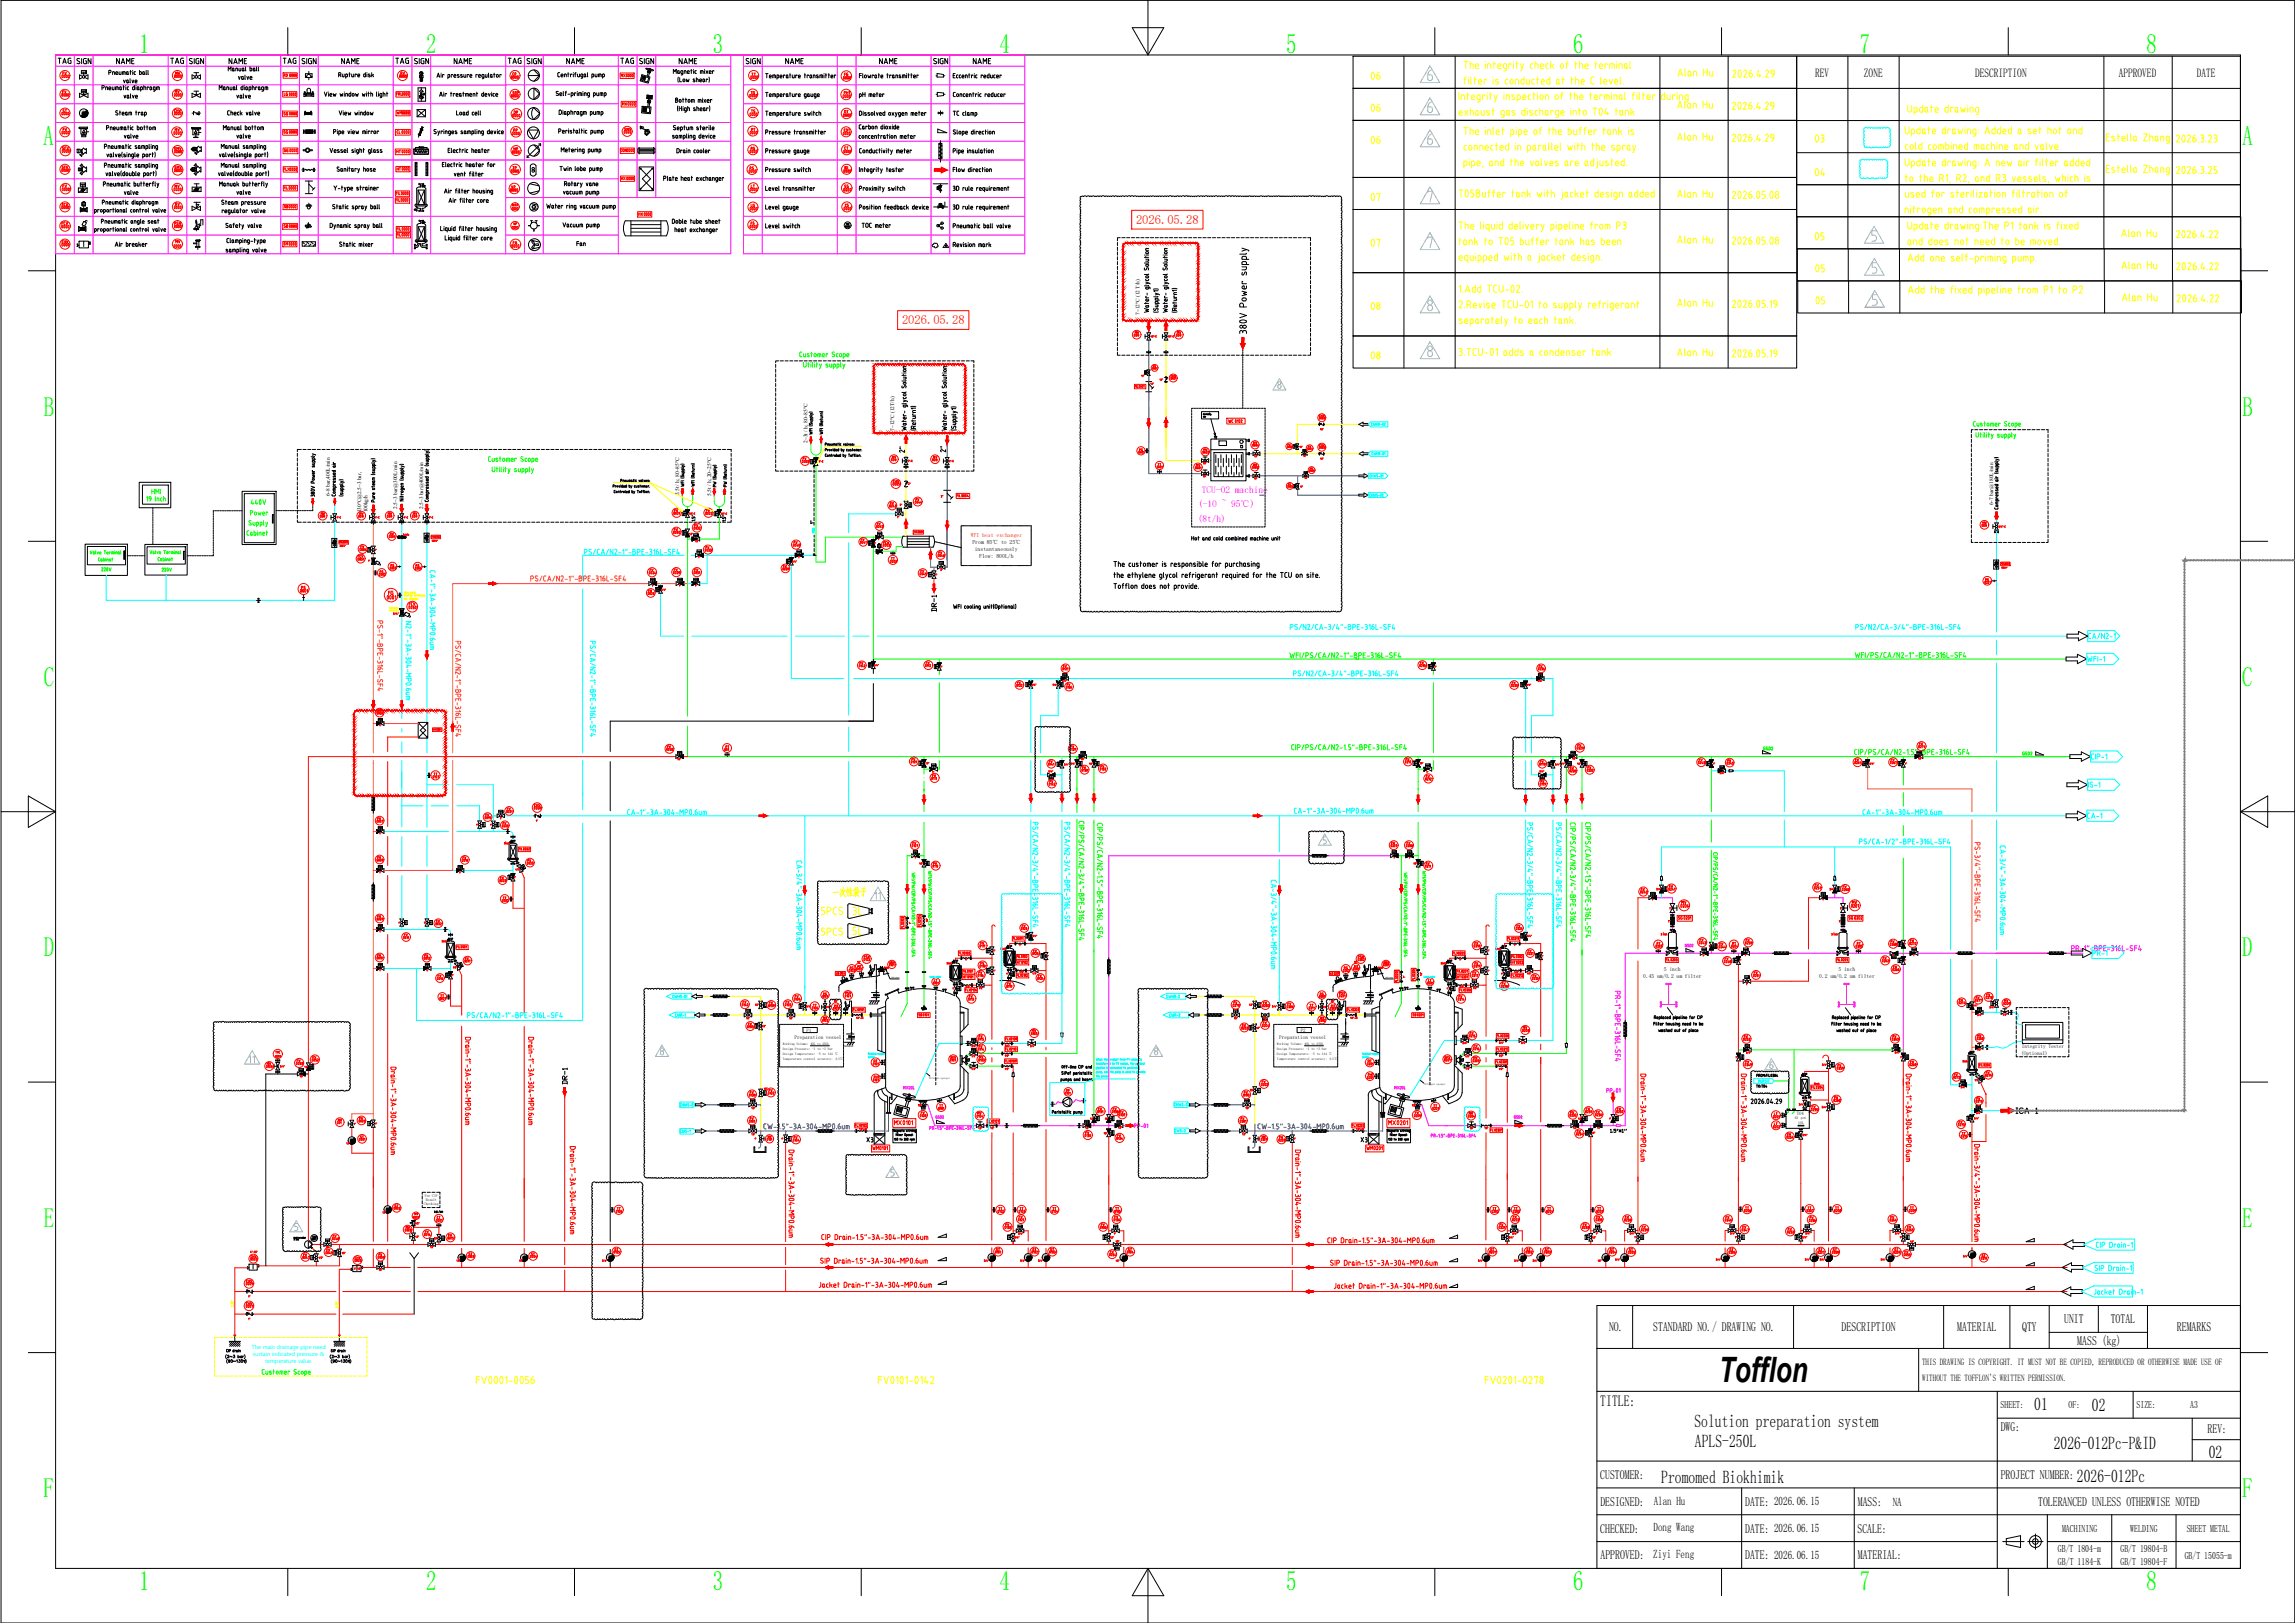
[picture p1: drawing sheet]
<svg xmlns="http://www.w3.org/2000/svg" width="420mm" height="297mm" viewBox="0 0 420 297" stroke-linecap="round" stroke-linejoin="round" font-family="sans-serif">
<defs><g id="words">
<text font-size="6.4" x="314.7" y="253">Tofflon</text>
<g font-size="5.7" fill="#ff0">
<text x="248.4" y="16.2">06</text>
<text x="248.4" y="22.2">06</text>
<text x="248.4" y="28.2">06</text>
<text x="329.5" y="27.9">03</text>
<text x="329.5" y="33.9">04</text>
<text x="248.4" y="38.5">07</text>
<text x="248.4" y="46.9">07</text>
<text x="329.5" y="45.9">05</text>
<text x="329.8" y="51.5">05</text>
<text x="248.4" y="58.6">08</text>
<text x="329.8" y="57.5">05</text>
<text x="248.4" y="67.4">08</text>
</g>
<g font-size="5.1" fill="#0f0">
<text x="25.5" y="9.7">1</text>
<text x="78" y="9.7">2</text>
<text x="130.5" y="9.6">3</text>
<text x="183" y="9.7">4</text>
<text x="235.5" y="9.6">5</text>
<text x="288" y="9.6">6</text>
<text x="340.5" y="9.6">7</text>
<text x="393" y="9.6">8</text>
<text x="8" y="26.6">A</text>
<text x="410.5" y="26.6">A</text>
<text x="8" y="76.1">B</text>
<text x="410.5" y="76.1">B</text>
<text x="8" y="125.5">C</text>
<text x="410.5" y="125.5">C</text>
<text x="8" y="175.1">D</text>
<text x="410.5" y="175.1">D</text>
<text x="8" y="224.5">E</text>
<text x="410.5" y="224.5">E</text>
<text x="8" y="274.1">F</text>
<text x="410.5" y="274.1">F</text>
<text x="25.5" y="290.9">1</text>
<text x="78" y="290.9">2</text>
<text x="130.5" y="290.9">3</text>
<text x="183" y="290.9">4</text>
<text x="235.5" y="290.9">5</text>
<text x="288" y="290.9">6</text>
<text x="340.5" y="290.9">7</text>
<text x="393" y="290.9">8</text>
</g>
<text font-size="4.9" fill="#7f9fff" x="260.4" y="15.9">6</text>
<text font-size="4.4" fill="#ff0" x="155.2" y="168.6">3L</text>
<text font-size="4.4" fill="#7f9fff" x="323.1" y="196.8">6</text>
<g font-size="4" fill="#f00">
<text x="50.8" y="22.6">SG</text>
<text x="50.8" y="29.3">SG</text>
<text x="163.7" y="84">2&quot;</text>
</g>
<g font-size="4">
<text x="136.5" y="22.2">TS</text>
<text x="153.5" y="36">SS</text>
<text x="155.2" y="172.2">5L</text>
</g>
<text font-size="4" fill="#7f9fff" x="48" y="195.8" transform="rotate(-90 48 195.8)">11</text>
<g font-size="3.5">
<text x="9.9" y="12.7">TAG</text>
<text x="30.3" y="12.7">TAG</text>
<text x="71.6" y="12.7">TAG</text>
<text x="92.1" y="12.7">TAG</text>
<text x="112.9" y="12.7">TAG</text>
<text x="156.6" y="15.2" transform="rotate(-90 156.6 15.2)">FG</text>
<text x="93.1" y="25.4">PP</text>
<text x="136.5" y="35.6">LT</text>
<text x="136.5" y="32.5">PS</text>
<text x="136.5" y="39.2">LG</text>
<text x="153.8" y="39.2">ZS</text>
<text x="139.3" y="42.7" transform="rotate(-90 139.3 42.7)">FS</text>
<text x="213.8" y="62.8">00#</text>
<text x="161.6" y="85.7">00#</text>
<text x="64.2" y="96">00#</text>
<text x="70.6" y="105.1">PS</text>
<text x="71.6" y="106.2" transform="rotate(-90 71.6 106.2)">PS</text>
<text x="73" y="110.1" transform="rotate(-90 73 110.1)">FG</text>
<text x="172.5" y="113.2" transform="rotate(-90 172.5 113.2)">DR-1</text>
<text x="131.9" y="138.3">PT</text>
<text x="191.2" y="144.6">FV</text>
<text x="284" y="144.6" transform="rotate(-90 284 144.6)">FV</text>
<text x="163" y="207.1">MX</text>
<text x="253.3" y="207.1">MX</text>
<text x="329.1" y="209.2" transform="rotate(-90 329.1 209.2)">FV</text>
<text x="157.7" y="210.3">×3</text>
<text x="158.8" y="211.7">WM</text>
<text x="248.4" y="210.3">×3</text>
<text x="58.9" y="230.4">FV</text>
<text x="181.3" y="230.4">ST</text>
<text x="271.6" y="230.4">ST</text>
</g>
<text font-size="3.5" fill="#f0f" x="50.8" y="12.7">TAG</text>
<g font-size="3.5" fill="#f00">
<text x="139.7" y="15.2" transform="rotate(-90 139.7 15.2)">TT</text>
<text x="10.2" y="21.9">ST</text>
<text x="31" y="18.3">MV</text>
<text x="71.6" y="22.2">WM</text>
<text x="30.7" y="28.9">SMV</text>
<text x="31" y="25.4">MV</text>
<text x="50.8" y="25.8">SG</text>
<text x="71.6" y="29.3">HT</text>
<text x="10.6" y="35.6">FV</text>
<text x="31" y="35.6">MV</text>
<text x="115.7" y="34.2" transform="rotate(-90 115.7 34.2)">HX</text>
<text x="50.8" y="39.5">SB</text>
<text x="34.2" y="45.9" transform="rotate(-90 34.2 45.9)">MV</text>
<text x="50.8" y="43">SB</text>
<text x="50.8" y="46.2">SM</text>
<text x="206" y="62.8">00#</text>
<text x="214.5" y="62.4">MV</text>
<text x="174.3" y="84" transform="rotate(-90 174.3 84)">2&quot;</text>
<text x="224" y="78.7">WC</text>
<text x="57.1" y="96">00#</text>
<text x="57.9" y="95.6">MV</text>
<text x="64.9" y="95.6">MV</text>
<text x="73" y="95.6" transform="rotate(-90 73 95.6)">MV</text>
<text x="77.6" y="95.6" transform="rotate(-90 77.6 95.6)">MV</text>
<text x="126.3" y="97.7">FV</text>
<text x="361.2" y="97.7">00#</text>
<text x="362.7" y="107.6">PS</text>
<text x="57.1" y="109.4" transform="rotate(-90 57.1 109.4)">PS</text>
<text x="166.2" y="155.9">FV</text>
<text x="95.6" y="159.1">FV</text>
<text x="93.5" y="162.3" transform="rotate(-90 93.5 162.3)">FV</text>
<text x="299.5" y="164.4">FV</text>
<text x="68.1" y="169.3">FV</text>
<text x="309" y="169.7" transform="rotate(-90 309 169.7)">SG</text>
<text x="337.3" y="169.7">SG</text>
<text x="345.4" y="173.9">FV</text>
<text x="302.3" y="174.3">PT</text>
<text x="339" y="174.3">PT</text>
<text x="147.8" y="185.6">TT</text>
<text x="238.8" y="185.6">TT</text>
<text x="167.2" y="187.3">SB</text>
<text x="257.5" y="187.3">SB</text>
<text x="56.4" y="195.1">FV</text>
<text x="178.5" y="195.1">MV</text>
<text x="64.9" y="209.9">ST</text>
<text x="249.4" y="211.7">WM</text>
<text x="71.3" y="222.2">ST</text>
<text x="183.1" y="225.8">FV</text>
<text x="200.7" y="225.8">FV</text>
<text x="288.9" y="225.8">FV</text>
<text x="296.7" y="224.4">FV</text>
<text x="317.9" y="224.4" transform="rotate(-90 317.9 224.4)">FV</text>
<text x="87.5" y="231.1" transform="rotate(-90 87.5 231.1)">ST</text>
<text x="99.1" y="231.1" transform="rotate(-90 99.1 231.1)">ST</text>
<text x="111.5" y="230.4">ST</text>
<text x="188" y="230.4">ST</text>
<text x="191.2" y="230.4">ST</text>
<text x="205.3" y="230.4">ST</text>
<text x="278.3" y="230.4">ST</text>
<text x="281.9" y="230.4">ST</text>
<text x="293.9" y="230.4">ST</text>
<text x="297" y="230.4">ST</text>
<text x="315.7" y="230.4">ST</text>
<text x="332" y="230.4">ST</text>
<text x="334.4" y="230.4">ST</text>
<text x="345.7" y="230.4">ST</text>
<text x="347.8" y="230.7">FV</text>
<text x="361.6" y="231.4">ST</text>
</g>
<g font-size="3.5" fill="#0ff">
<text x="75.1" y="105.1">PS</text>
<text x="362.7" y="197.9">FV</text>
<text x="178.2" y="205.3">MV</text>
<text x="268.1" y="205.3">MV</text>
</g>
<text font-size="3.5" fill="#7f9fff" x="162.3" y="165.8" transform="rotate(-90 162.3 165.8)">11</text>
<g font-size="3.3">
<text x="310.2" y="261.1">Solution preparation system</text>
<text x="372.4" y="258.1">01</text>
<text x="383" y="258.2">02</text>
<text x="310.3" y="264.9">APLS-250L</text>
<text x="376" y="265.2">2026-012Pc-P&amp;ID</text>
<text x="404.4" y="266.8">02</text>
<text x="304.1" y="271.3">Promomed Biokhimik</text>
<text x="380.2" y="271.2">2026-012Pc</text>
</g>
<g font-size="3.1" fill="#f00">
<text x="10.6" y="14.8">FV</text>
<text x="31.4" y="14.8">MV</text>
<text x="51.2" y="15.2">RD</text>
<text x="112.9" y="15.2">MX</text>
<text x="10.6" y="18.3">FV</text>
<text x="51.2" y="18.7">LG</text>
<text x="93.1" y="21.9">DP</text>
<text x="112.9" y="20.5">MX</text>
<text x="10.6" y="25">FV</text>
<text x="74.4" y="25.8" transform="rotate(-90 74.4 25.8)">CL</text>
<text x="93.1" y="28.6">MP</text>
<text x="72" y="32.5">HT</text>
<text x="92.8" y="35.6">VP</text>
<text x="93.1" y="32.1">ZP</text>
<text x="31.4" y="38.8">RV</text>
<text x="116.1" y="40.6">HX</text>
<text x="93.1" y="45.9">FA</text>
<text x="93.1" y="42.3">VP</text>
<text x="209.5" y="62.4" transform="rotate(-90 209.5 62.4)">MV</text>
<text x="210.3" y="68.4">FV</text>
<text x="234.9" y="82.9">FV</text>
<text x="238.5" y="83.3">FV</text>
<text x="162.6" y="85">MV</text>
<text x="165.5" y="90">2&quot;</text>
<text x="170" y="85">MV</text>
<text x="211" y="86.4">TT</text>
<text x="234.9" y="90">FV</text>
<text x="238.8" y="87.1">FV</text>
<text x="163.3" y="96">1&quot;</text>
<text x="164.7" y="93.5" transform="rotate(-90 164.7 93.5)">FV</text>
<text x="166.9" y="92.8">FV</text>
<text x="171.4" y="92.1">2&quot;</text>
<text x="65.3" y="101.6">FV</text>
<text x="70.6" y="99.1">RV</text>
<text x="128.4" y="101.6">FV</text>
<text x="147.1" y="100.9" transform="rotate(-90 147.1 100.9)">FV</text>
<text x="156.6" y="100.2">FV</text>
<text x="161.6" y="100.9" transform="rotate(-90 161.6 100.9)">1&quot;</text>
<text x="166.5" y="98.8">HX</text>
<text x="361.9" y="97">MV</text>
<text x="122.4" y="105.8">FV</text>
<text x="126.3" y="105.8">FV</text>
<text x="142.5" y="105.1">FV</text>
<text x="162.3" y="102.7" transform="rotate(-90 162.3 102.7)">1&quot;</text>
<text x="167.6" y="105.8">FV</text>
<text x="170.4" y="106.5">1&quot;</text>
<text x="168.6" y="122.8">FV</text>
<text x="193.7" y="123.5">FV</text>
<text x="261.8" y="123.5">1&quot;</text>
<text x="68.1" y="131.6">FV</text>
<text x="121.4" y="137.9">FV</text>
<text x="350.7" y="137.6">FV</text>
<text x="78.7" y="143.2">TT</text>
<text x="197.2" y="141.8">FV</text>
<text x="289.6" y="141.8">FV</text>
<text x="310.1" y="140.4">FV</text>
<text x="345.4" y="140.4">FV</text>
<text x="92.1" y="149.6">FV</text>
<text x="68.1" y="151.3">FV</text>
<text x="88.2" y="150.6">FV</text>
<text x="256.5" y="155.9" transform="rotate(-90 256.5 155.9)">FV</text>
<text x="259.3" y="155.9" transform="rotate(-90 259.3 155.9)">FV</text>
<text x="68.1" y="158.4">FV</text>
<text x="83.3" y="161.2">1&quot;</text>
<text x="84" y="158.4">FV</text>
<text x="91.4" y="165.8">TT</text>
<text x="304.8" y="167.6">1&quot;</text>
<text x="306.9" y="166.5">MV</text>
<text x="331.3" y="163.3">FV</text>
<text x="338.3" y="166.5">MV</text>
<text x="72" y="170.4">1&quot;</text>
<text x="73" y="172.5">FV</text>
<text x="79" y="170">FV</text>
<text x="178.5" y="173.9">FV</text>
<text x="186.3" y="170.7">FV</text>
<text x="269.2" y="173.9">FV</text>
<text x="279.4" y="170.7" transform="rotate(-90 279.4 170.7)">FV</text>
<text x="318.9" y="173.6">FV</text>
<text x="335.8" y="170">1&quot;</text>
<text x="68.1" y="176.4">FV</text>
<text x="79.4" y="176.4" transform="rotate(-90 79.4 176.4)">FV</text>
<text x="81.8" y="179.9">1&quot;</text>
<text x="84.3" y="176.7">FV</text>
<text x="154.9" y="178.5">PG</text>
<text x="178.2" y="179.6">FV</text>
<text x="178.5" y="177.8">FV</text>
<text x="185.2" y="177.4">HT</text>
<text x="189.1" y="179.9">FV</text>
<text x="245.2" y="178.5">PG</text>
<text x="266.3" y="177.1">1&quot;</text>
<text x="268.8" y="179.6">FV</text>
<text x="269.2" y="177.8">FV</text>
<text x="275.9" y="177.4">HT</text>
<text x="279" y="175.3">FV</text>
<text x="314" y="174.3">FV</text>
<text x="317.5" y="177.1" transform="rotate(-90 317.5 177.1)">FV</text>
<text x="318.9" y="174.3" transform="rotate(-90 318.9 174.3)">PT</text>
<text x="320.3" y="179.6">FV</text>
<text x="345.7" y="176.4">1&quot;</text>
<text x="79.7" y="183.8">TT</text>
<text x="135.1" y="184.9">FV</text>
<text x="142.9" y="184.9">FV</text>
<text x="149.9" y="183.4">PG</text>
<text x="175.3" y="180.3">HT</text>
<text x="225.1" y="184.9">FV</text>
<text x="240.9" y="183.4">PG</text>
<text x="266" y="180.3">HT</text>
<text x="357.7" y="184.5">FV</text>
<text x="360.9" y="184.1">FV</text>
<text x="362.7" y="183.4">FV</text>
<text x="136.2" y="188.7">FV</text>
<text x="149.9" y="187.7">MV</text>
<text x="178.5" y="191.2">FV</text>
<text x="188" y="190.1">MV</text>
<text x="226.5" y="189.1">FV</text>
<text x="230.4" y="188.7">FV</text>
<text x="240.9" y="187.7">MV</text>
<text x="268.1" y="190.5">FV</text>
<text x="278" y="189.4">MV</text>
<text x="318.6" y="191.2">FV</text>
<text x="345.7" y="191.2">FV</text>
<text x="53.6" y="195.4">FV</text>
<text x="181" y="193" transform="rotate(-90 181 193)">FV</text>
<text x="268.8" y="195.1">MV</text>
<text x="268.8" y="193">FV</text>
<text x="335.5" y="196.5">FV</text>
<text x="348.9" y="195.8">FV</text>
<text x="136.5" y="201.4">FV</text>
<text x="226.8" y="201.4">FV</text>
<text x="230" y="199.3">FV</text>
<text x="337.6" y="202.5" transform="rotate(-90 337.6 202.5)">FV</text>
<text x="61" y="206.4">MV</text>
<text x="63.9" y="207.1">1&quot;</text>
<text x="67.7" y="207.1">1&quot;</text>
<text x="136.5" y="206">FV</text>
<text x="139.7" y="209.5">MV</text>
<text x="200" y="204.3">FV</text>
<text x="204.3" y="205">FV</text>
<text x="226.1" y="206">FV</text>
<text x="230" y="209.5">MV</text>
<text x="236" y="209.9">1&quot;</text>
<text x="289.6" y="204.3">FV</text>
<text x="295.3" y="204.3">FV</text>
<text x="357.7" y="206.7">FV</text>
<text x="358.4" y="208.8">TT</text>
<text x="60" y="227.5">FV</text>
<text x="73.4" y="226.1">MV</text>
<text x="76.9" y="226.8">FV</text>
<text x="77.6" y="223.7" transform="rotate(-90 77.6 223.7)">MV</text>
<text x="81.1" y="227.5">FV</text>
<text x="114.7" y="222.6" transform="rotate(-90 114.7 222.6)">TT</text>
<text x="184.5" y="222.6" transform="rotate(-90 184.5 222.6)">TT</text>
<text x="185.6" y="224">FV</text>
<text x="188.4" y="222.6" transform="rotate(-90 188.4 222.6)">TT</text>
<text x="194.4" y="222.6" transform="rotate(-90 194.4 222.6)">TT</text>
<text x="203.2" y="222.6">TT</text>
<text x="203.2" y="224">FV</text>
<text x="272.3" y="222.6">TT</text>
<text x="276.2" y="225.8" transform="rotate(-90 276.2 225.8)">FV</text>
<text x="278.7" y="224" transform="rotate(-90 278.7 224)">FV</text>
<text x="285" y="222.6" transform="rotate(-90 285 222.6)">TT</text>
<text x="291.4" y="227.2">1&quot;</text>
<text x="294.2" y="222.6" transform="rotate(-90 294.2 222.6)">TT</text>
<text x="298.4" y="227.9">1&quot;</text>
<text x="299.9" y="226.1">FV</text>
<text x="316.8" y="227.9">1&quot;</text>
<text x="318.2" y="226.1">FV</text>
<text x="318.6" y="222.6">TT</text>
<text x="326.3" y="226.5">FV</text>
<text x="330.6" y="224.4">FV</text>
<text x="348.2" y="226.1">FV</text>
<text x="348.9" y="222.6">TT</text>
<text x="68.4" y="231.1">FV</text>
<text x="205" y="230.7" transform="rotate(-90 205 230.7)">FV</text>
<text x="46.9" y="238.8" transform="rotate(-90 46.9 238.8)">1&quot;</text>
<text x="44.4" y="242.7">1&quot;</text>
</g>
<g font-size="3.1">
<text x="72.3" y="14.8">RV</text>
<text x="95.6" y="15.2" transform="rotate(-90 95.6 15.2)">CP</text>
<text x="136.5" y="18.3">TG</text>
<text x="153.5" y="18.3">PHT</text>
<text x="153.8" y="21.9">OT</text>
<text x="136.5" y="25">PT</text>
<text x="136.5" y="28.6">PG</text>
<text x="153.8" y="28.6">CT</text>
<text x="207.8" y="83.6">PG</text>
<text x="219.4" y="83.6">MV</text>
<text x="228.6" y="82.5">MV</text>
<text x="218" y="86.4">MV</text>
<text x="228.6" y="86.4">MV</text>
<text x="128.4" y="94.9">FV</text>
<text x="122.4" y="98.4">FV</text>
<text x="147.5" y="97">1&quot;</text>
<text x="159.8" y="97.4">FV</text>
<text x="159.8" y="100.2">1&quot;</text>
<text x="118.2" y="105.8">FV</text>
<text x="127" y="103.4">1&quot;</text>
<text x="173.6" y="102.7" transform="rotate(-90 173.6 102.7)">FV</text>
<text x="118.5" y="108.7">1&quot;</text>
<text x="156.6" y="122.8">FV</text>
<text x="259.3" y="122.8">FV</text>
<text x="275.9" y="126.3">FV</text>
<text x="195.1" y="137.9">FV</text>
<text x="287.9" y="137.9">FV</text>
<text x="166.2" y="140.4">FV</text>
<text x="191.2" y="140.8">FV</text>
<text x="203.2" y="141.8" transform="rotate(-90 203.2 141.8)">FV</text>
<text x="256.5" y="140.4">FV</text>
<text x="262.8" y="142.9" transform="rotate(-90 262.8 142.9)">1&quot;</text>
<text x="281.2" y="140.8">FV</text>
<text x="286.5" y="142.2">FV</text>
<text x="315.4" y="140.8">FV</text>
<text x="338.7" y="140.4">FV</text>
<text x="347.8" y="141.1">1&quot;</text>
<text x="93.1" y="161.9">1&quot;</text>
<text x="254.4" y="158.4">1&quot;</text>
<text x="304.1" y="166.2" transform="rotate(-90 304.1 166.2)">1&quot;</text>
<text x="304.8" y="163.7">FV</text>
<text x="335.1" y="166.2" transform="rotate(-90 335.1 166.2)">1&quot;</text>
<text x="336.5" y="163.7">FV</text>
<text x="304.4" y="170">1&quot;</text>
<text x="79.4" y="179.9">FV</text>
<text x="152.4" y="179.6">LG</text>
<text x="188.4" y="175.3">FV</text>
<text x="242.7" y="179.6">LG</text>
<text x="276.2" y="174.3">1&quot;</text>
<text x="320" y="177.1" transform="rotate(-90 320 177.1)">1&quot;</text>
<text x="344" y="176.7">FV</text>
<text x="170" y="181">LT</text>
<text x="173.6" y="182.4">1&quot;</text>
<text x="176.4" y="183.8">FV</text>
<text x="256.1" y="180.3">1&quot;</text>
<text x="260.7" y="181">LT</text>
<text x="263.9" y="182.4">1&quot;</text>
<text x="266.3" y="183.8">FV</text>
<text x="366.2" y="184.5">MV</text>
<text x="361.2" y="190.9">MV</text>
<text x="48" y="196.1">MV</text>
<text x="159.1" y="195.4">OT</text>
<text x="249.4" y="195.4">OT</text>
<text x="318.6" y="195.8">FV</text>
<text x="140.1" y="201.1">FV</text>
<text x="171.1" y="203.9">TT</text>
<text x="194.4" y="201.1">PP</text>
<text x="261.4" y="203.9">TT</text>
<text x="330.9" y="203.9">FV</text>
<text x="359.5" y="198.3" transform="rotate(-90 359.5 198.3)">FV</text>
<text x="360.9" y="202.5">FV</text>
<text x="137.2" y="209.9">1&quot;</text>
<text x="142.2" y="209.9">1&quot;</text>
<text x="197.9" y="208.8">FV</text>
<text x="203.6" y="209.2">FV</text>
<text x="286.8" y="205">FV</text>
<text x="287.9" y="208.5">FV</text>
<text x="291.4" y="205">FV</text>
<text x="323.8" y="205.3">LT</text>
<text x="323.8" y="207.1">LT</text>
<text x="79" y="224.4">CT</text>
<text x="332.7" y="222.6" transform="rotate(-90 332.7 222.6)">TT</text>
<text x="335.1" y="222.6">TT</text>
<text x="347.8" y="224.4" transform="rotate(-90 347.8 224.4)">FV</text>
<text x="54.7" y="231.1">FV</text>
</g>
<g font-size="3.1" fill="#ff0">
<text x="146.1" y="85.4">FV</text>
<text x="122.4" y="94.9">FV</text>
</g>
<g font-size="3.1" fill="#0ff">
<text x="145.3" y="103.4">1&quot;</text>
<text x="126.3" y="108.7">1&quot;</text>
<text x="280.8" y="123.5">FV</text>
<text x="185.2" y="126.3">FV</text>
<text x="194.4" y="126.6">FV</text>
<text x="91" y="152">FV</text>
<text x="183.4" y="179.6">1&quot;</text>
<text x="279.8" y="179.9">FV</text>
<text x="144.6" y="183.8">FV</text>
<text x="183.4" y="181.3">FV</text>
<text x="274.1" y="181.3">FV</text>
</g>
<text font-size="3.1" fill="#00ff3f" x="162.3" y="103.7">TT</text>
<text font-size="3.1" fill="#ff7f00" x="123.5" y="108.7">1&quot;</text>
<g font-size="3.1" fill="#0f0">
<text x="172.2" y="142.9" transform="rotate(-90 172.2 142.9)">1&quot;</text>
<text x="262.8" y="143.6" transform="rotate(-90 262.8 143.6)">FV</text>
<text x="166.5" y="158.4">1&quot;</text>
<text x="170" y="159.5">FV</text>
<text x="262.8" y="159.5" transform="rotate(-90 262.8 159.5)">FV</text>
<text x="165.5" y="170.4">1&quot;</text>
<text x="310.4" y="173.6">FV</text>
<text x="311.9" y="174.6">1&quot;</text>
</g>
<g font-size="3.1" fill="#dd0">
<text x="140.1" y="184.9">FV</text>
<text x="230.4" y="184.9">FV</text>
<text x="234.9" y="185.2">FV</text>
</g>
<g font-size="3.1" fill="#00f">
<text x="144.6" y="209.5">FV</text>
<text x="233.5" y="209.5">FV</text>
</g>
<g font-size="3.1" fill="#f0f">
<text x="167.9" y="205">FV</text>
<text x="258.2" y="205">FV</text>
</g>
<text font-size="2.9" x="293" y="257.3">TITLE:</text>
<g font-size="2.6">
<text x="172.2" y="46.2">0</text>
<text x="173.6" y="123.5" transform="rotate(-90 173.6 123.5)">1&quot;</text>
<text x="315" y="141.1" transform="rotate(-90 315 141.1)">1&quot;</text>
<text x="259.3" y="158.4" transform="rotate(-90 259.3 158.4)">1&quot;</text>
<text x="188" y="174.3" transform="rotate(-90 188 174.3)">1&quot;</text>
<text x="350" y="177.1" transform="rotate(-90 350 177.1)">1&quot;</text>
<text x="350" y="174.3" transform="rotate(-90 350 174.3)">1&quot;</text>
<text x="316.8" y="194.7">1&quot;</text>
<text x="296" y="206" transform="rotate(-90 296 206)">1&quot;</text>
</g>
<g font-size="2.6" fill="#f00">
<text x="166.2" y="93.8" transform="rotate(-90 166.2 93.8)">2&quot;</text>
<text x="72.7" y="99.5">R</text>
<text x="68.8" y="104.1" transform="rotate(-90 68.8 104.1)">1&quot;</text>
<text x="171.4" y="105.5">2&quot;</text>
<text x="70.9" y="134.1" transform="rotate(-90 70.9 134.1)">1&quot;</text>
<text x="78.3" y="134.8">HX</text>
<text x="90.7" y="151">1&quot;</text>
<text x="99.5" y="151.7" transform="rotate(-90 99.5 151.7)">1&quot;</text>
<text x="338.3" y="167.6" transform="rotate(-90 338.3 167.6)">1&quot;</text>
<text x="79" y="170.4" transform="rotate(-90 79 170.4)">1&quot;</text>
<text x="77.3" y="178.9">1&quot;</text>
<text x="178.2" y="177.1" transform="rotate(-90 178.2 177.1)">1&quot;</text>
<text x="318.6" y="176">1&quot;</text>
<text x="318.9" y="181.3">1&quot;</text>
<text x="230" y="209.9" transform="rotate(-90 230 209.9)">1&quot;</text>
<text x="205.3" y="227.2" transform="rotate(-90 205.3 227.2)">1&quot;</text>
<text x="349.2" y="227.9" transform="rotate(-90 349.2 227.9)">1&quot;</text>
</g>
<g font-size="2.6" fill="#ff7f00">
<text x="68.8" y="153.8">1&quot;</text>
<text x="68.8" y="160.9">1&quot;</text>
<text x="70.9" y="171.8" transform="rotate(-90 70.9 171.8)">1&quot;</text>
<text x="70.9" y="178.9" transform="rotate(-90 70.9 178.9)">1&quot;</text>
</g>
<g font-size="2.6" fill="#0ff">
<text x="276.2" y="179.6" transform="rotate(-90 276.2 179.6)">1&quot;</text>
<text x="283.6" y="176.4" transform="rotate(-90 283.6 176.4)">1&quot;</text>
</g>
<g font-size="2.6" fill="#0f0">
<text x="349.2" y="176">1&quot;</text>
<text x="347.1" y="194.7">1&quot;</text>
</g>
<g font-size="2.4">
<text x="294.6" y="243.7">NO.</text>
<text x="302.7" y="243.7">STANDARD NO./ DRAWING NO.</text>
<text x="337.2" y="243.7">DESCRIPTION</text>
<text x="358.3" y="243.7">MATERIAL</text>
<text x="370.2" y="243.6">QTY</text>
<text x="377.9" y="242.2">UNIT</text>
<text x="386.4" y="242.2">TOTAL</text>
<text x="398.5" y="243.7">REMARKS</text>
<text x="380.3" y="246.1">MASS (kg)</text>
<text x="366.3" y="261.9">DWG:</text>
<text x="404.2" y="262.3">REV:</text>
<text x="293" y="270.7">CUSTOMER:</text>
<text x="293" y="275.6">DESIGNED:</text>
<text x="319.5" y="275.6">DATE: 2026.06.15</text>
<text x="340.1" y="275.6">MASS:</text>
<text x="366.3" y="270.7">PROJECT NUMBER:</text>
<text x="373.1" y="275.6">TOLERANCED UNLESS OTHERWISE NOTED</text>
<text x="293" y="280.5">CHECKED:</text>
<text x="319.5" y="280.5">DATE: 2026.06.15</text>
<text x="340.1" y="280.5">SCALE:</text>
<text x="293" y="285.4">APPROVED:</text>
<text x="319.5" y="285.4">DATE: 2026.06.15</text>
<text x="340.1" y="285.4">MATERIAL:</text>
</g>
<g font-size="2.3">
<text x="332.3" y="14">REV</text>
<text x="341.2" y="14">ZONE</text>
<text x="361.6" y="14">DESCRIPTION</text>
<text x="387.9" y="14">APPROVED</text>
<text x="402.2" y="14">DATE</text>
</g>
<g font-size="2.3" fill="#f00">
<text x="208" y="41">2026.05.28</text>
<text x="165.1" y="59.4">2026.05.28</text>
</g>
<g font-size="2.2">
<text x="302.7" y="275.4">Alan Hu</text>
<text x="346.5" y="275.6">NA</text>
<text x="302.7" y="280.2">Dong Wang</text>
<text x="302.7" y="285.1">Ziyi Feng</text>
</g>
<g font-size="1.9">
<text x="366.3" y="257.8">SHEET:</text>
<text x="378.7" y="257.8">OF:</text>
<text x="391.1" y="257.8">SIZE:</text>
<text x="401" y="257.8">A3</text>
<text x="377.5" y="280.3">MACHINING</text>
<text x="390" y="280.3">WELDING</text>
<text x="400.3" y="280.3">SHEET METAL</text>
<text x="376.7" y="284.1">GB/T 1804-m</text>
<text x="376.8" y="286.4">GB/T 1184-K</text>
<text x="388.2" y="284.1">GB/T 19804-B</text>
<text x="388.2" y="286.4">GB/T 19804-F</text>
<text x="400" y="285.2">GB/T 15055-m</text>
</g>
<g font-size="1.7" fill="#f0f">
<text x="219.3" y="95.5">(8t/h)</text>
<text x="219.4" y="92.8">(-10 ~ 95℃)</text>
<text x="220" y="90.2">TCU-02 machine</text>
</g>
<g font-size="1.7">
<text x="351.9" y="249.9">THIS DRAWING IS COPYRIGHT. IT MUST NOT BE COPIED, REPRODUCED OR OTHERWISE MADE USE OF</text>
<text x="351.9" y="252.7">WITHOUT THE TOFFLON'S WRITTEN PERMISSION.</text>
</g>
<g font-size="1">
<text x="208.6" y="57.7" transform="rotate(-90 208.6 57.7)">7~12℃ (12 T/h)</text>
<text x="147.8" y="81.1" transform="rotate(-90 147.8 81.1)">2~3t / h; 80~85℃</text>
<text x="163.7" y="78.9" transform="rotate(-90 163.7 78.9)">7~12℃ (12T/h)</text>
<text x="60.4" y="90.9" transform="rotate(-90 60.4 90.9)">6~8 bar,400L/min</text>
<text x="66.1" y="93.8" transform="rotate(-90 66.1 93.8)">130℃@2.5~3 bar,</text>
<text x="67.3" y="93.8" transform="rotate(-90 67.3 93.8)">100kg/h</text>
<text x="72.7" y="93.1" transform="rotate(-90 72.7 93.1)">2.5~3 bar@300L/min</text>
<text x="77.5" y="93.1" transform="rotate(-90 77.5 93.1)">2.5~3 bar@400L/min</text>
<text x="124.3" y="90.6" transform="rotate(-90 124.3 90.6)">5.5t / h; 80~85℃</text>
<text x="130.2" y="90.7" transform="rotate(-90 130.2 90.7)">5.5t / h; 20~25℃</text>
<text x="364.9" y="92.5" transform="rotate(-90 364.9 92.5)">6~7 bar@180L/min</text>
<text x="178" y="99.6">From 85℃ to 25℃</text>
<text x="178.5" y="100.8">instantaneously</text>
<text x="179.3" y="102.1">Flow: 800L/h</text>
<text x="300.8" y="178.9">0.45 um/0.2 um filter</text>
<text x="304.6" y="177.6">5 inch</text>
<text x="333.1" y="178.9">0.2 um/0.2 um filter</text>
<text x="336.6" y="177.6">5 inch</text>
<text x="145.5" y="190.2">Preparation vessel</text>
<text x="234.2" y="190.2">Preparation vessel</text>
<text x="370.1" y="191.9">Integrity Tester</text>
<text x="370" y="193.1">(Optional)</text>
</g>
<text font-size="1" fill="#f00" x="177.7" y="98.3">WFI heat exchanger</text>
<g font-size="1" fill="#0ff">
<text x="46.1" y="246.9">The main drainage pipe need</text>
<text x="46.3" y="248.2">sustain indicated pressure &amp;</text>
<text x="48.5" y="249.5">temperature value.</text>
</g>
<g font-size=".9">
<text x="147.7" y="188.8">P1</text>
<text x="238.1" y="188.8">P2</text>
<text x="328.9" y="204.1">T04</text>
</g>
<g font-size=".7">
<text x="328.6" y="204.9">AI pot</text>
<text x="329.2" y="205.7">10L</text>
<text x="77.6" y="220.5">Checking</text>
<text x="77.8" y="219">For CIP</text>
<text x="78" y="219.8">Result</text>
</g>
<g font-size=".6">
<text x="143.3" y="191.3">Working Volume: 40L to 250L</text>
<text x="233.8" y="191.3">Working Volume: 40L to 250L</text>
<text x="143.3" y="192.2">Design Pressure: -1 to +3 bar</text>
<text x="143.3" y="193.1">Design Temperature: -5 to 144 ℃</text>
<text x="143.3" y="194">Temperature control accuracy: ±3℃</text>
<text x="233.8" y="192.2">Design Pressure: -1 to +3 bar</text>
<text x="233.8" y="193.1">Design Temperature: -5 to 144 ℃</text>
<text x="233.8" y="194">Temperature control accuracy: ±3℃</text>
</g>
<g font-size=".5">
<text x="159.1" y="184">Ground</text>
<text x="249.5" y="184">Ground</text>
<text x="154.5" y="191.6">Ground</text>
<text x="245" y="191.6">Ground</text>
<text x="170.1" y="197.4">Nitrogen sparger</text>
<text x="260.8" y="198.6">Nitrogen sparger</text>
</g>
<g font-size=".4">
<text x="163.2" y="179.1">Split valve</text>
<text x="253.6" y="179.1">Split valve</text>
</g>
</g></defs>
<!-- layer: 0 -->
<g fill="none" stroke="#000" stroke-width=".18">
<path d="M14.6 17.1l.7 .4-.7 .4zM14.9 16.7h.9M14.9 13.5h.9M14.9 12.9h.9M14.9 13.2h.9M15.1 17.3h.4M15.1 14l-.5-.3v.8l.5-.3M15.3 17.5l.8-.4v.8zM15.3 16.7v.6M15.5 14l.6-.3v.8l-.6-.3M15.6 11.1h.2v.6l-.4-.1-.1-.2M15.8 13.5h.1"/>
<path d="M15.8 13.5v-.6v.6M15.8 17h.1M15.8 17v-.6v.6M15.8 16.4h-.9v.6h.9M15.8 10.7h-.4l-.1 .3M16.7 10.7v1l-.6-1v1M18.7 16.1h.2M18.9 15.6l.2 .3-.2 .2M18.9 15.6h-.2v.8M19.7 16l-.4-.1v.5M19.7 16.1v.3M19.9 16.1l.2-.2 .2 .2"/>
<path d="M19.9 16.3l.4 .1M19.9 13.3l.4-.1v-.3h-.4v.7M19.9 16.1v.2M20.3 16.1v.1h-.4M20.6 15.9v.5h.3v-.5M20.8 13.1l.2 .2v.3M20.8 13.1h-.2v.5M21.2 13.3l.2-.2 .1 .2M21.2 13.3v.3h.3M21.4 15.9v.5M21.5 13.3l-.3 .1M21.7 16.1v.3"/>
<path d="M21.7 16l-.1-.1h-.5v.5M21.8 13.1v.4l.1 .1M21.9 10.7v1l-.6-1v1M21.9 15.9h.3v.4l-.2 .1zM22.1 16.4h.1M22.2 13.1v.5h-.3M22.2 11.7l.3-1 .3 1M22.2 16.3l.1 .1M22.3 11.4h.4M22.5 15.9h.3M22.6 14.7l.2 .5 .1-.5M22.6 15.6v.8"/>
<path d="M22.7 13.1v.5M22.7 17.4l.2 .6 .1-.6M22.8 13.1l.1 .2v.3M22.8 13.1h-.4v.5M23 15.6v.1M23 15.9v.5M23.2 11.7v-1l.3 .5 .3-.5v1M23.2 15l.1 .2M23.2 13.3l.1 .3M23.2 14.8v.2M23.3 17.6l.3-.2v.6M23.3 17.8l.1 .2 .2-.2"/>
<path d="M23.3 17.6v.2M23.3 13.1l-.1 .1M23.3 13.1h.2v.4l-.2 .1M23.3 16.1v.3h.3M23.3 13.6h.1M23.3 14.6l-.1 .2M23.3 14.7h.2l.1 .5M23.3 15.2h.1M23.5 13.5v.1M23.5 15l-.2 .2M23.6 15.9l-.3 .1M23.8 13.1h.2"/>
<path d="M23.8 14.4l.1 .8M23.9 12.9v.7M23.9 17.2l.1 .8M24.1 11.1h.3M24.2 14.7l.1 .5 .2-.5M24.2 17.4l.2 .6 .2-.6M24.3 16.1v.2l.1 .1M24.3 12.9h.1M24.3 13.1v.5M24.4 15.9l-.1 .1M24.4 15.9h.2M24.6 10.7h-.5v1h.5"/>
<path d="M24.6 15.6v.8h-.2M24.7 13.1l-.2 .4 .2 .1M24.7 13.6h.1M24.7 13.1h.1M24.7 14.8l.2-.2 .2 .2v.1h-.4M24.7 15l.4 .2M24.7 14.8v.2M24.8 17.8l.4 .2M24.8 17.7h.4l-.1-.2h-.2l-.1 .3M24.9 15.6v.1M24.9 15.9v.5M25.2 15.9h.2v.4l-.1 .1z"/>
<path d="M25.3 16.4h.1M25.4 16.3l.1 .1M25.5 12.9v.7l.4-.1-.2-.4M25.5 13.1h.2M25.7 16.4h.2M25.9 15.9l.2 .1M25.9 15.9h-.2v.8M26.1 16.1l-.2 .3M26.1 13.3l.2 .3M26.3 13.1l-.2 .1M26.3 13.1h.1v.4l-.1 .1M26.3 13.6h.1"/>
<path d="M26.3 15.9h.2l.2 .1M26.3 15.6v.8M26.4 13.5l.1 .1M26.7 16.1v.3M26.7 13.5l.1 .1M26.8 12.9v.7M27.1 13.5l.1 .1M27.1 12.9v.7M27.2 16l-.3-.1v.5M27.4 16.3l.2 .1M27.5 16v.3M27.6 15.9l-.2 .1"/>
<path d="M27.6 15.9h.1v.4l-.1 .1M27.6 16.4h.1M27.7 16.3l.1 .1M28 16l.4-.1v.6l-.3 .2M28.1 16.1v.3h.3M28.9 15.9v.5M29.2 16l-.1-.1h-.4v.5M29.2 16.1v.3M35.2 13.7l.5 .3M35.5 13.3h.9M35.7 14.2l-.5 .3M36.2 10.7h.2"/>
<path d="M36.2 14l.5-.3v.8l-.5-.3M36.3 11.1h.1v.6h-.2M37.3 10.7v1l-.6-1v1M40.1 16.4v-.8l.3 .5 .3-.5v.8M40.9 16.3l.1 .1M40.9 16v.3M41 15.9l-.1 .1M41 15.9h.2v.4l-.1 .1M41 16.4h.1M41.2 16.3l.1 .1M41.8 13v-.8l.2 .4 .3-.4v.8M41.8 16l-.3-.1v.5"/>
<path d="M41.8 16.1v.3M42.1 15.9v.4l.2 .1M42.5 10.7v1l-.6-1v1M42.5 15.9v.5h-.2M42.5 12.8l.2 .2 .1-.2M42.5 12.6v.3M42.7 12.5l-.2 .1M42.7 12.5h.1v.4M42.7 15.9h.3v.4l-.2 .1zM42.8 11.7l.3-1 .3 1M42.8 12.9l.1 .1M42.8 16.4h.1"/>
<path d="M42.9 11.4h.4M43 16.3l.1 .1M43.3 15.6l.1 .8M43.3 12.5l.2 .1v.4M43.3 12.5h-.1v.5M43.3 17.4l.2 .6 .2-.6M43.6 14l.2 .5 .2-.5M43.8 11.7v-1l.3 .5 .3-.5v1M43.8 12.5v.3M43.9 17.6l.3-.2 .1 .6M43.9 17.8l.2 .2 .1-.2M44 17.6v.2"/>
<path d="M44.1 12.5v.5l-.4-.2M44.2 14.4l.2 .1 .1-.1M44.2 14.1v.3M44.4 14l-.2 .1M44.4 14h.1l.1 .5M44.5 15.6v.8h-.3l-.1-.3M44.5 15.9h-.2l-.2 .1M44.5 12.5l-.2 .3 .2 .2M44.5 12.5h.1v.4M44.5 13h.1M44.6 17.2v.8M44.6 12.8l-.1 .2"/>
<path d="M44.6 12.9l.1 .1M44.7 11.1h.3M44.7 15.6v.1M44.7 15.9v.5M44.8 14.4l.1 .1M44.9 13.7v.7M44.9 17.4l.2 .6 .1-.6M45 12.2v.8M45 15.9h.3v.4l-.2 .1zM45.1 16.4h.1M45.1 10.7h-.4v1h.4M45.2 14l.2 .5 .1-.5"/>
<path d="M45.3 16.3l.1 .1M45.5 17.8l.3 .2M45.5 17.7h.3v-.2h-.3v.3M45.8 14.2l.1-.2 .2 .2M45.8 14.4l.3 .1M45.8 12.2v.8l.3-.2M45.8 12.5h.2M45.8 14.2v.2M45.9 16l-.3-.1v.8M45.9 16.1v.3h-.3M45.9 12.5l.2 .1M46.1 12.6v.2"/>
<path d="M46.1 14.2l-.3 .1M46.2 15.9l.3 .1M46.2 15.6v.8M46.5 12.5l-.1 .3 .1 .2M46.5 12.5h.2v.4M46.5 13h.1M46.5 16.1v.3M46.7 12.8l-.2 .2M46.7 12.9v.1M47 12.2v.8M47.1 16l-.3-.1v.5M47.3 16l.3-.1-.1 .5-.2-.1"/>
<path d="M47.3 12.9l.1 .1M47.3 12.2v.7M47.3 16v.3M47.6 16.3l.1 .1M47.9 16.3l.4 .1M47.9 16l.4-.1v.6l-.4 .2M47.9 16.1v.2M48.8 15.9v.5M49 16v-.1h-.5v.5M49 16.1v.3M55.6 17.3h.4M55.7 16.8h.2v.2h-.2z"/>
<path d="M55.8 17.6h1.4M55.9 14h.3a.37 .37 0 0 1 .3-.4 .37 .37 0 0 1 .4 .4h.2M55.9 13.5h1.2v.7h-1.2zM56 17.2h1.1v.2h-1.1zM56.1 17.4l-.5 .3v-.6h1.8v.6l-.4-.3M56.1 17.1v.1M56.2 16.3a.33 .33 0 0 1 .4-.1 .33 .33 0 0 1 .3 .3v.5h-.7zM56.5 14.2v.4M56.9 11.1h.1v.6l-.4-.1-.1-.2M57 17.1v.1M57 10.7h-.4l-.1 .3M57.1 17.3h.3"/>
<path d="M57.2 16.8h.1v.2h-.1zM57.9 10.7v1l-.6-1v1M59.4 16.8l.2 .8 .3-.8M60.2 16.8v.1M60.2 17.1v.5M60.4 17.3l.2-.2 .1 .2M60.4 17.5l.1 .1M60.4 17.3v.2M60.5 17.6h.2M60.7 17.3l-.3 .1M61 17.1l.1 .5 .2-.3 .1 .3 .1-.5M62.2 13.3l.2 .2v.2h-.4"/>
<path d="M62.2 13.3h-.2v.8M62.3 17.1l.1 .5 .1-.3 .1 .3 .2-.5M62.3 13.7l.1 .4M62.7 13.6v.3l.1 .2M63 13.6v.5h-.2M63 16.8v.1M63 17.1v.5M63.1 10.7v1l-.6-1v1M63.3 14.1l.3-.1v-.4h-.3v.7M63.4 11.7l.3-1 .3 1M63.5 17.1l.1 .1v.4M63.5 17.1h-.2v.5"/>
<path d="M63.5 11.4h.4M63.9 13.6h.2M63.9 17.3v.2M64 13.3v.8M64 17.1l-.1 .1M64 17.1h.2M64.2 16.8v.8l-.3-.1M64.4 11.7v-1l.3 .5 .3-.5v1M64.4 13.6v.3M64.5 17.3l.2-.2 .1 .2M64.5 17.3l.2 .3 .1-.3M64.7 13.6v.5l-.3-.2"/>
<path d="M65.1 17.1l.1 .5 .1-.3 .2 .3 .1-.5M65.3 13.6h-.3v.5M65.3 11.1h.3M65.5 13.8h.3v-.2h-.3v.3l.3 .2M65.7 10.7h-.4v1h.4M66.3 17.1l.2 .5 .1-.3 .1 .3 .1-.5M66.6 13.7v.2M66.9 13.3v.8l-.3-.2M66.9 13.6l-.2-.1-.1 .2M67.1 16.8v.1M67.1 17.1v.5M67.2 13.3h.1"/>
<path d="M67.2 13.6v.5M67.4 17.1h.2M67.4 16.8v.8M67.5 13.7l.2 .2M67.7 13.8l.1 .2h-.4M67.7 13.6h-.2v.1M67.9 17.1h.2M67.9 16.8v.8M68.1 13.3v.8M68.1 17.1l.1 .1v.4M68.2 13.7l.2 .4M68.4 13.6l-.3 .2"/>
<path d="M68.9 16.8l.1 .8M69.3 16.8v.1M69.3 17.1v.5M69.5 17.5l.4 .1M69.6 17.3v.2M69.7 17.1l-.2 .1M69.7 17.1h.2v.6l-.3 .2M70.1 17.1h.2M70.1 16.8v.8M70.3 17.1l.2 .1v.4M70.8 17.1h.2M70.8 16.8v.8"/>
<path d="M76.5 16.1h1.4v2.4h-1.4zM76.9 17.6h.4v.5h-.4zM77 17.5h-.2v.3h.1M77 17.5h.1M77.1 16.7h.3M77.1 16.1v.3M77.1 17v1.5M77.1 16.4l-.3 .3 .3 .3M77.1 16.4l.3 .3M77.1 17.2h.3M77.1 17.6h.1M77.3 17.9l.1-.1 .2 .1"/>
<path d="M77.3 10.7h.3M77.4 11.1h.2v.6h-.3M77.4 16.7l-.3 .3M77.7 17.1l-.2 .3M77.7 17.1v.1M77.7 17.1l-.1 .1M78.5 10.7v1l-.6-1v1M80 14.1l.2-.7 .3 .7M80.1 13.9h.3M80.5 17.6l.2-.7 .3 .7M80.5 17.4h.4M80.8 13.4h.1"/>
<path d="M80.8 13.6v.5M81.2 16.9h.1M81.2 17.1v.5M81.3 13.7l-.3-.1v.5M81.8 17.2l-.3-.1v.5M82 14.1h.3v-.4l-.3-.1v.8M82.5 17.1h.2M82.6 16.9v.7M82.9 13.7l-.3-.1v.5M83.1 13.8l.2-.2 .2 .2M83.1 13.8v.3h.4M83.3 17.2l-.3-.1v.5"/>
<path d="M83.5 13.8l-.4 .1M83.5 17.5l.1 .1M83.5 17.3l.2-.2 .2 .2M83.5 17.3v.2M83.7 17.6h.2M83.7 10.7v1l-.6-1v1M83.9 17.3l-.4 .1M84 11.7l.3-1 .3 1M84 13.9v.2h-.3M84 13.7h-.3l.3 .3M84.1 17.5l.1 .1M84.1 11.4h.4"/>
<path d="M84.1 17.2v.3M84.2 17.1l-.1 .1M84.2 17.1h.2v.4l-.1 .1M84.2 17.6h.1M84.4 13.8l.2 .2M84.4 17.5l.1 .1M84.4 13.6l.2 .1M84.4 13.6v.2M84.6 13.9v.2h-.3M84.7 17.1h.3M84.8 16.9v.7M84.9 13.6v.4l.2 .1"/>
<path d="M85 11.7v-1l.3 .5 .3-.5v1M85.3 13.6v.5h-.2M85.5 17.1v.5M85.6 17.1l.1 .1v.4M85.6 17.1h-.4v.5M85.8 13.7l-.3-.1v.5M85.9 11.1h.4M86 17.3l.2-.2 .1 .2M86 17.3v.3h.4M86 13.8l.2-.2 .2 .2M86 14l.2 .1M86 13.8v.2"/>
<path d="M86.2 14.1h.2M86.4 10.7h-.5v1h.5M86.4 17.3l-.4 .1M86.4 13.8l-.4 .1M86.8 17.1l.2 .1v.4M86.8 17.1h-.2v.5M87.2 17.1h.3M87.3 16.9v.7M87.4 13.7l-.3-.1v.5M87.6 14l.4 .1M87.6 13.8l.2-.2 .2 .2M87.6 13.8v.2"/>
<path d="M88 13.8l-.4 .1M88.3 17.1l-.1 .1v.3M88.3 17.1h.2M88.5 16.9v.7l-.3-.1M88.6 14.1h-.3v-.4l.3-.1v.6l-.3 .2M88.8 17.3l.2-.2 .1 .2M88.8 17.3v.3h.3M88.8 13.6v.4l.2 .1h.2v-.5M89.1 17.3l-.3 .1M89.4 17.1l.2 .5 .1-.5M89.4 14.1h.1M89.4 13.4v.7"/>
<path d="M89.9 13.6l-.1 .2 .1 .3M89.9 13.6h.2v.4l-.2 .1M89.9 14.1h.1M90 16.9h.1M90 17.1v.5M90.1 14v.1M90.2 17.5l.3 .1M90.4 13.6h.2M90.4 17.1l-.2 .1 .1 .3M90.4 17.1h.1M90.5 13.4v.7M90.8 17.3v.3h.3"/>
<path d="M90.8 17.3l.1-.2 .2 .2M90.9 13.8v.2M91.1 17.3l-.3 .1M91.2 13.8v.3h-.2l-.1-.1M91.8 13.7l-.3-.1v.5M97.7 16.2l1.1 1-1.1 1zM98.1 11.1h.1v.6l-.4-.1-.1-.2M98.2 10.7h-.4l-.1 .3M99.1 10.7v1l-.6-1v1M102 16.7l-.2 .3 .5 .4-.2 .1-.3-.1M102 16.7l.2 .1M102.3 13.3h-.1l-.1 .6 .2 .2"/>
<path d="M102.3 13.3h.2M102.3 14.1h.2M102.5 17.4l.1 .1M102.5 17.1l.2-.1 .1 .1v.1h-.3M102.5 17.2v.2M102.6 17.5h.2M102.7 13.8h.4l-.1-.2h-.2l-.1 .3 .4 .2M103.1 16.7l.1 .8M103.3 14.1v-.5h.3l.1 .5M103.5 17h.2M103.7 16.7l-.2 .2v.6M103.9 13.6h.3"/>
<path d="M104 17.2h.3M104 13.3v.8M104.3 10.7v1l-.6-1v1M104.6 17.5h.2M104.6 11.7l.3-1 .3 1M104.7 11.4h.5M104.7 13.6h-.2v.5M104.8 17.5l.1-.4-.3-.1v.8M105 13.3h.1M105 13.6v.5M105.2 13.6h.3M105.3 13.5v.6"/>
<path d="M105.4 17.1l-.2-.1v.5M105.5 13.3l-.2 .2M105.6 11.7v-1l.3 .5 .3-.5v1M105.7 16.7v.1M105.7 17v.5M105.7 13.6v.3l.2 .2h.2v-.5M105.9 17.5v-.5h.5l.1 .5M106.2 17v.5M106.4 14.3h.1M106.5 13.5l-.2 .2 .2 .4M106.5 13.6h.2v.6M106.5 14.1h.2"/>
<path d="M106.5 11.1h.3M106.7 14.2l-.2 .1M106.7 16.7v.1M106.7 17v.5M107 13.6h.2v.3l-.1 .2zM107 10.7h-.5v1h.5M107 17.5v-.5h.3v.5M107.1 14.1h.1M107.2 14l.1 .1M107.5 14l.1 .1M107.5 13.3v.7M107.7 17l-.2 .1 .2 .4"/>
<path d="M107.7 17h.2v.6l-.3 .2M107.7 17.5h.2M108.4 14.1h.1M108.5 13.5l.2 .2-.2 .4M108.5 13.6h-.1v.7M108.6 17.5h.2M108.8 17.5l.2-.4-.4-.1v.8M108.9 13.6v.3l.2 .2h.2v-.5M109.2 17v.3l.2 .2M109.6 17v.5h-.2M109.8 13.6v.5M109.9 17.5v-.5h.4l.1 .5"/>
<path d="M109.9 13.5l.2 .2v.4M109.9 13.6h-.3v.5M110.1 17v.5M110.3 14.1h.2M110.5 13.5l.2 .4-.2 .2M110.5 13.6h-.2v.7M110.6 17.5h.2M111 17.3l-.2 .2M111 17.1l-.4-.1v.8M111 17.1v.2M117.5 14.4l.6 .2M117.5 13.7l1.5 .4-.3 1.1-1.5-.4z"/>
<path d="M117.5 14.4l.6 .1M117.5 14.3l.6 .1M117.6 14.2l.5 .2M117.6 14.1l.5 .2M117.6 14.1l.6 .1M117.6 14l.6 .1M117.6 13.9l1.2 .3-.2 .8-1.2-.3zM118.2 14.1l-.2 .7M118.3 12.5l.6 .1M118.3 12.7l.6 .1M118.6 13.1l.5 .1-.1 .2-.5-.2zM118.6 12.9l.5 .1v.1z"/>
<path d="M118.7 11.1h.1v.6l-.4-.1-.1-.2M118.7 13.3l-.2 .6M118.8 12.9l.1-.4h.1l-.1 .5M118.8 10.7h-.4l-.1 .3M118.9 13.3l-.2 .7M119 12.7l.6 .2-.2 .1-.4-.2M119.7 10.7v1l-.6-1v1M123.3 13.4v-.7l.2 .4 .3-.4v.7M123.9 18.3l.2 .2-.1 .2h-.3v-.7h.3v.2l-.3 .1M124.1 13.1v.2M124.1 19.4v.9M124.2 12.9l-.2 .2"/>
<path d="M124.2 12.9h.1v.4l-.1 .1-.2-.1M124.2 14.1v1M124.3 18.4l.2-.2 .2 .2M124.3 13.3l.1 .1M124.4 18.4v.3h.1l.2-.3M124.4 19.5v.8M124.4 19.8h.4M124.4 14.2v.8h.4M124.6 13.3l.2 .1M124.7 13.7h.1M124.8 19.5v.8M124.8 12.9l-.2 .2 .1 .2"/>
<path d="M124.8 12.9h.2v.6l-.2 .2M124.8 13.4h.2M124.9 10.7v1l-.6-1v1M125 18.2h.2M125 14.6l.2-.2 .2 .2M125.1 14.6v.3l.1 .1 .2-.4M125.1 18v.7M125.1 19.5h.1M125.1 19.7v.6M125.2 11.7l.3-1 .3 1M125.3 19.9l.3-.2v.7l-.3 .1M125.3 11.4h.5"/>
<path d="M125.3 19.9v.2M125.4 12.9l.2 .2v.3M125.5 12.9h-.2v.5M125.5 18.2h.2M125.6 18v.7M125.6 14.5l.2 .5 .1-.4 .1 .4 .2-.5M125.8 13.3l.2 .1M125.8 13.1l.2-.2 .2 .2v.1h-.3M125.9 13.1v.2M125.9 19.7l.3 .1v.5M125.9 19.5v.8M126 18.4l.1-.2 .2 .2"/>
<path d="M126 18.4v.2M126 13.4h.2M126.2 11.7v-1l.3 .5 .3-.5v1M126.3 18.4v.3h-.2l-.1-.1M126.5 12.9h.2M126.6 12.7v.7M126.9 18.2v.5M126.9 14.7l.3 .1M126.9 18.2l.2 .1v.4M127 18.2h-.4v.5M127 12.7h.1M127 12.9v.5"/>
<path d="M127 14.5h.2M127 14.5l-.1 .1M127 19.9l.3 .2-.1 .2M127.1 19.7l.2 .1M127.1 19.7l-.1 .2M127.1 11.1h.3M127.2 14.8v.1h-.3M127.2 13.3l.3 .1M127.2 13.1v.2M127.4 12.9l-.2 .2M127.4 12.9h.1M127.5 14.2v.8"/>
<path d="M127.5 14.5h.2M127.6 10.7h-.5v1h.5M127.6 19.7l.3 .1v.5M127.6 19.5v.8M127.7 14.4l.1 .2v.4M128.1 14.6l.2-.2 .1 .2M128.1 14.8l.1 .2M128.1 14.6v.2M128.1 18.2v.5M128.2 19.9l.1-.2 .2 .2v.1h-.3M128.2 19.9v.2M128.2 18.2l.2 .1v.4"/>
<path d="M128.2 18.2h-.4v.5M128.2 15h.2M128.4 14.6l-.3 .1M128.5 12.9v.5M128.6 12.9l.1 .2v.3M128.6 12.9h-.4v.5M128.6 18h.1M128.6 18.2v.5M128.7 14.8l.1 .2M128.7 14.6v.2M128.8 19.9l.3-.2v.4M128.8 19.9v.2"/>
<path d="M128.8 14.4l-.1 .2M128.8 14.5h.2v.3l-.2 .2M128.8 15h.1M128.9 18.2l.3 .5M129 14.9l.1 .1M129 12.7h.1M129 12.9v.5M129.2 18.2l-.3 .5M129.2 12.9l.4 .5M129.5 18.4v.2M129.5 18.4l.1-.2 .2 .2M129.5 18.6l.1 .1"/>
<path d="M129.6 14.5h-.3v.5M129.6 18.7h.2M129.6 12.9l-.4 .5M129.6 19.8l-.2-.1v.6M129.8 14.1v1M129.8 18.4l-.3 .1M129.9 13.2h.3l-.1-.2h-.2l-.1 .3 .4 .1M129.9 19.4v.9M130.3 18.3l-.2-.1v.5M130.7 13l-.2-.1v.5M137.1 10.7h-.4v.4M137.5 10.7v1"/>
<path d="M137.8 11v.4M138.3 10.7h-.4l-.1 .3M139.2 10.7v1l-.6-1v1M140.2 16.9h.4M140.8 13.9l.2-.2 .2 .2v.1h-.3M140.8 17.3l.2-.1 .2 .1v.1h-.3M140.8 14.1l.2 .2M140.8 17.5l.2 .2M140.9 17.3v.3M141 14.3h.2M141 17.7h.2M141.7 13.7v.6"/>
<path d="M141.7 17.2v.5M141.8 13.7l.2 .2M141.8 17.2l.2 .1v.4M141.8 13.7h-.3v.6M141.8 17.2h-.3v.5M142 13.9v.4M142.2 17.7l.3-.1v-.4h-.3v.7M142.6 13.9l-.1 .3-.3 .1M142.6 13.9l-.4-.2v.8M142.8 13.9l.2-.2 .2 .2v.1h-.4M142.8 17.3l.2-.1 .2 .1v.1h-.4M142.8 14.1l.1 .2"/>
<path d="M142.8 17.5l.1 .2M142.8 13.9v.2M142.8 17.3v.3M143 14.3h.2M143 17.7h.2M143.7 13.8v-.1h-.3v.6M143.7 17.3l-.3-.1v.5M143.9 14.1l.2 .2M143.9 17.5l.2 .2M144 14.1v-.3l.2-.1 .1 .6M144 17.6v-.4h.2l.1 .5M144.1 14.3h.1"/>
<path d="M144.1 17.7h.1M144.2 14.1l-.1 .2M144.2 17.5l-.1 .2M144.4 10.7v1l-.6-1v1M144.5 13.7h.3M144.5 17.2h.3M144.6 13.5v.8M144.6 16.9v.8M144.7 11.7l.3-1 .3 1M144.8 11.4h.4M145.1 13.7l-.1 .4 .2 .2M145.1 17.2l-.1 .3 .2 .2"/>
<path d="M145.4 13.7v.6h-.2M145.4 17.2v.5h-.2M145.6 11.7v-1l.4 .5 .3-.5v1M145.9 13.8v-.1h-.2v.6M145.9 17.3l-.2-.1v.5M146.2 13.9l.1-.2 .2 .2v.1h-.3M146.2 17.3l.1-.1 .2 .1v.1h-.3M146.2 14.1l.1 .2M146.2 17.5l.1 .2M146.2 13.9v.2M146.2 17.3v.3M146.3 14.3h.2"/>
<path d="M146.3 17.7h.2M146.6 11.1h.3M147 10.7h-.4v1h.4M147.3 13.7h.2M147.3 17.9h.1M147.3 13.5v.8M147.4 17.2l-.2 .1 .2 .4M147.4 17.2h.2v.6M147.4 17.7h.2M147.6 17.8l-.2 .1M147.8 17.5l.2 .2M147.8 17.6l.1-.4h.2l.1 .5"/>
<path d="M148 17.7h.1M148 13.8v-.1h-.2v.6M148.1 17.5l-.1 .2M148.3 14.1v-.3l.3-.1 .1 .6M148.3 14.1l.1 .2M148.4 14.3h.1M148.5 17.2v.3M148.6 14.1l-.2 .2M148.8 17.2v.5l-.4-.2M149 17.5l.4 .2M149 17.3l.4-.1v.6M149.1 17.3v.2"/>
<path d="M149.2 13.9l-.3-.2v.6M149.2 13.9v.4M149.4 17.8l-.3 .1M149.6 17.3l.2-.1 .2 .1M149.6 17.5l.4 .2M149.6 17.3v.3M149.8 13.8h-.3l.3 .3v.1h-.3M150 17.3l-.4 .1M150.3 13.7v.6M150.4 13.7l.2 .2v.4M150.5 13.7h-.4v.6M150.9 13.5h.1"/>
<path d="M150.9 13.7v.6M151.1 13.7h.3M151.2 13.5v.8M151.6 13.7h.3M151.7 13.5v.8M152.1 14.1l.4 .2M152.1 14h.4l-.1-.2h-.2l-.1 .3M157.9 14.2l.1 .1M157.9 17.3h.5M157.9 13.5v.7M158.3 14.1l.1 .2 .2-.2M158.3 14.1v-.3l.1-.1 .2 .4"/>
<path d="M158.4 16.9v.8M158.9 13.7l.1 .6 .1-.4 .2 .4 .1-.6M159.1 17.7v-.5h.5v.5M159.4 17.2v.5M159.9 17.5l.3 .2M159.9 17.4h.3v-.2h-.3v.4M159.9 13.8v-.1h-.2v.6M160.1 14.1l.2 .2 .1-.2M160.2 14.1v-.3l.2-.1 .1 .6M160.5 17.2h.2M160.5 16.9v.8M160.8 13.7h.2"/>
<path d="M160.9 13.5v.8M161 17.3l.2-.1 .1 .1v.1h-.3M161 17.5l.3 .2M161 17.3v.3M161.3 14.1l.3 .2M161.3 14h.3v-.2h-.3v.3M161.5 10.7v1l-.5-1v1M161.8 17.3l-.2-.1v.5M161.9 11.7l.3-1 .3 1M161.9 11.4h.5M162.4 13.7h.2M162.5 13.5v.8"/>
<path d="M162.8 11.7v-1l.4 .5 .3-.5v1M163.1 13.8v-.1h-.2v.6M163.4 14.1l.1 .2M163.4 13.9v.2M163.5 13.7l-.1 .2M163.5 13.7h.2v.6M163.5 14.3h.1M163.7 14.1l-.2 .2M163.8 11.1h.3M164.2 10.7h-.4v1h.4M164.3 13.9l-.3-.2v.6M164.3 13.9v.4"/>
<path d="M164.9 13.8h-.3l.3 .3v.1h-.3M165.5 13.7v.6M165.6 13.7l.1 .2v.4M165.6 13.7h-.4v.6M166 13.5h.1M166 13.7v.6M166.2 13.7h.3M166.3 13.5v.8M166.8 13.7h.2M166.8 13.5v.8M167.2 14.1l.4 .2M167.3 14h.3l-.1-.2h-.2v.3"/>
<path d="M168.1 13.8l-.2-.1v.6M171.3 13.9h.3M171.4 10.7h-.3l-.2 .2 .6 .6a.32 .32 0 0 1-.6 .1M171.6 13.4l1.1 .2v.5h-1.1zM171.8 10.7v1M172.1 11v.5l.6 .2v-.6h-.2M172.7 10.7h-.5l-.1 .3M172.7 13.9h.3M173.5 10.7v1l-.5-1v1M174.5 13.8h.3M174.5 17.5l.2 .2M174.5 17.1v.4"/>
<path d="M174.7 16.9l-.2 .2M174.7 16.9h.2M174.7 17.7h.2M174.9 13.5h-.4v.8h.4M175.1 13.9v.3l.3 .1M175.1 17.3l.2-.1h.1l.1 .3M175.1 17.5l.2 .2 .2-.2M175.2 17.3v.2M175.4 13.7l-.3 .2M175.6 13.9v.3l.3 .1M175.7 17.7v-.5h.3l.1 .5M175.9 13.7l-.3 .2"/>
<path d="M176.1 14.1l.4 .2M176.1 14h.4l-.1-.2h-.2l-.1 .3M176.5 17.2l-.2 .1 .2 .4M176.5 17.7h.1M176.5 17.2h.1M176.8 17.5l.4 .2M176.9 17.4h.3v-.2h-.3v.4M177.1 13.9l-.4-.2v.6M177.1 13.9v.4M177.3 13.7h.3M177.4 13.5v.8M177.5 17.7v-.5h.3v.5"/>
<path d="M178.1 17.2h.2M178.1 13.8v-.1h-.2v.6M178.2 16.9v.8M178.4 13.5h.1M178.4 13.7v.6M178.6 14.1l.3 .2M178.6 13.9v.2M178.7 10.7v1l-.5-1v1M178.8 17.3l-.2-.1v.5M178.9 13.7l-.3 .2M179 11.7l.3-1 .4 1M179.1 16.9v.1"/>
<path d="M179.1 17.2v.5M179.1 11.4h.5M179.6 17.2l-.3 .1 .1 .3 .2 .1M179.9 13.8v-.1h-.3v.6M180 11.7v-1l.3 .5 .3-.5v1M180.1 13.9l.2-.2 .2 .2v.1h-.4M180.1 14.1l.4 .2M180.1 13.9v.2M180.6 17.3l-.3-.1v.5M180.8 17.5l.4 .2M180.8 17.4h.4v-.2h-.3l-.1 .4M181 11.1h.3"/>
<path d="M181.1 13.5v.8l-.3-.1-.1-.3M181.1 13.7l-.4 .2M181.3 13.7v.4l.2 .2h.2v-.6M181.4 10.7h-.4v1h.4M181.5 17.3v.2M181.8 16.9v.8l-.4-.2M181.8 17.2h-.2l-.2 .1M181.9 14.1l.3 .2M181.9 13.9v.2M182.1 17.2v.3M182.2 13.7l-.3 .2M182.4 17.2v.5l-.4-.2"/>
<path d="M182.4 14.1l.4 .2M182.5 14h.3l-.1-.2h-.2v.3M182.9 17.2h-.2l-.1 .3 .3 .2M183.2 17.5l.3 .2M183.2 17.4h.3v-.2h-.3v.4M183.3 13.8v-.1h-.3v.6M184 17.3l-.2-.1v.5M247.7 10.3h81.2v5.9h-81.2zM247.7 16.2h81.2v5.8h-81.2zM257 10.3v57.1M266.4 10.3v57.1M303.9 10.3v57.1"/>
<path d="M316.4 10.3v57.1M14.5 23.3h1.5v.2h-1.5zM14.5 23.4h1.5M14.8 23.5h.8v.2h.3v.8h-1.1zM15 24.6h.7v.4h-.7zM15 24.8h.7M15.3 24.3v.3M15.3 23.8l.3 .5h-.5zM15.9 24.1h.3M17.3 38.8h.2M17.6 38.5l-.3-.2v.8M17.6 38.7l-.1 .1"/>
<path d="M17.7 38.5v.2M18.1 38.4l-.2-.1v.5M18.4 38.4l.3 .1-.1 .3-.2-.1zM18.7 37h.4v-.3l-.4-.1v.8M18.9 33.7h.2M19 38.8h.2M19.1 30.3l.4-.1v-.3h-.4v.7M19.1 26.8h.2M19.1 33.7l.2-.2v-.2h-.4v.8M19.1 38.3l.2 .2M19.2 38.3h-.2v.8M19.3 38.7l-.2 .1"/>
<path d="M19.3 38.5v.2M19.3 26.4l.2 .2-.2 .2M19.3 26.4h-.2v.8M19.4 31.6l.2 .6 .1-.6M19.4 37.4v-.5h.3v.5M19.5 23.4h.2M19.6 28.2l.1 .5 .2-.5M19.6 34.1v-.6l.3 .1v.5M19.7 23l.2 .2-.2 .2M19.7 23h-.2v.8M19.9 38.5l-.3-.1v.3l.1 .1 .2-.1M19.9 38.5v.2"/>
<path d="M20 31.7l.3-.1v.4M20 30.1l.1 .1 .1 .4M20 26.7l.1 .1 .1 .4M20 37.2l.3 .2M20 26.7h-.2v.5M20 30.1h-.2v.5M20 37.1h.3v-.2h-.3v.3M20 31.8v.2M20.2 28.2h.2v.4l-.1 .1zM20.2 33.8h.4l-.1-.2h-.3v.3l.4 .2M20.3 32l-.2 .2-.1-.2M20.3 32.1v.1"/>
<path d="M20.3 28.7h.1M20.4 23.2l.1 .2v.4M20.4 23.2h-.2v.6M20.4 27l.1 .2M20.4 26.8l.2-.1 .1 .1M20.4 38.4l-.3-.1v.5M20.4 30.3l.2-.2 .1 .2v.1h-.3M20.4 30.5l.1 .1M20.4 26.8v.3M20.4 30.3v.2M20.4 28.6l.1 .1M20.5 27.2h.2"/>
<path d="M20.5 30.6h.2M20.6 36.9v.4l.3 .1v-.5M20.6 31.4l.1 .8M20.6 38.3h.3M20.7 38.1v.7M20.7 26.8l-.3 .1M20.7 28.6l.1 .1M20.8 23.4l.1-.2 .2 .2M20.8 27.9v.7M20.8 23.4v.3l.3 .1M20.8 33.5v.4M20.9 31.6l.2 .6 .2-.6"/>
<path d="M21 26.7v.3M21 30.1v.4M21.1 28.2l.2 .5 .1-.5M21.1 23.4l-.3 .1M21.1 38.1h.1M21.1 38.3v.5M21.1 33.5v.6l-.3-.2M21.3 26.7v.5l-.3-.2M21.3 30.1v.5l-.3-.1M21.4 23.2v.5l.3 .1v-.6M21.4 36.9v.5M21.4 34.1v-.6l.5 .1v.5"/>
<path d="M21.4 38.4l.3 .1-.2 .3-.1-.1zM21.5 20.7v.3h-.3M21.5 31.9h.4l-.1-.2h-.2l-.1 .3 .4 .2M21.5 20.3h-.2l-.1 .1 .3 .3M21.6 37l-.1-.1h-.4v.5M21.6 37v.4M21.7 33.5v.6M21.9 26.7v.5M21.9 30.1v.5M21.9 20.5h.2M21.9 37l.3-.1v.5M21.9 37.2l.1 .1"/>
<path d="M21.9 37v.2M21.9 20.3v.7M22 26.7l.1 .1v.4M22 30.1l.1 .1v.4M22 26.7h-.4v.5M22 30.1h-.4v.5M22 38.8v-.5l.2 .1 .1 .4M22 37.4h.1M22 28.4l-.1-.2h-.2v.4l.4 .1M22.1 28.4l-.4 .1M22.1 37.2l-.1 .1M22.2 33.7l.3-.2-.1 .5-.2-.1"/>
<path d="M22.2 33.7v.2M22.2 31.3v.9M22.2 23.2v.6M22.3 23.2l.2 .2v.4M22.4 27l.1 .2M22.4 30.5l.1 .1M22.4 20.9l.1 .1M22.4 23.2h-.4v.6M22.4 20.7l.1-.2 .2 .2M22.4 20.7v.2M22.4 26.8v.3M22.4 30.2v.3"/>
<path d="M22.4 27.8v1M22.5 34v.1M22.5 36.9h.2M22.5 26.7l-.1 .1M22.5 30.1l-.1 .1M22.5 26.7h.1v.4l-.1 .1M22.5 30.1h.1l.1 .5M22.5 27.2h.1M22.5 30.6h.1M22.5 21h.2M22.5 36.6v.8M22.6 30.5l-.1 .1"/>
<path d="M22.6 27.1l.1 .1M22.7 38.8l-.2-.3 .3-.2 .1 .5M22.7 38.8h.1M22.7 20.7l-.3 .1M22.8 23.4l.1 .4M22.8 24.8l.1 .5 .2-.5M22.8 35.1l.1 .5 .2-.5M22.8 33.5h.2M22.8 38.7l-.1 .1M22.8 31.4v.8l-.3-.1v-.4l.3-.1M22.9 33.3v.8M22.9 23.2l-.2 .2"/>
<path d="M22.9 23.2h.1v.4l-.1 .2M22.9 23.8h.1M22.9 28.5v.2h-.3M22.9 28.2l-.2 .1 .2 .2M23 26.7h.2M23 30.1h.2M23 36.6v.1M23 36.9v.5M23 20.7l.1 .3M23 23.7l.1 .1M23.1 26.4v.8M23.1 29.9v.7"/>
<path d="M23.1 31.7l.1-.1 .2 .2-.2 .4-.1-.2zM23.1 20.5l-.1 .2M23.1 38.1l.1 .7M23.1 20.5h.2v.4l-.2 .1M23.1 21h.1M23.2 27.9v.1M23.2 28.2v.5M23.3 20.9v.1M23.3 33.3h.1M23.3 33.5v.6M23.3 25.2l.1-.4h.2l.1 .5M23.4 23.2h.2"/>
<path d="M23.4 35.1h.2l-.1 .5-.2-.1zM23.5 36.9h-.3v.3l.3 .2M23.5 23v.8M23.5 26.4h.1M23.5 26.7v.5M23.5 29.9h.1M23.5 30.1v.5M23.5 28.7v-.5h.3l.1 .5M23.5 33.9l.3 .2M23.6 33.7v.2M23.6 25.1l-.1 .2-.2-.2M23.6 35.5l.1 .1"/>
<path d="M23.7 31.6v.4M23.7 27l.3 .2M23.7 30.5l.3 .1M23.7 26.8v.2M23.7 30.3v.2M23.8 33.5l-.3 .2M23.8 20.5v.5M23.9 23h.1M23.9 23.2v.6M23.9 26.7l-.2 .1M23.9 30.1l-.2 .1M23.9 26.7h.1"/>
<path d="M23.9 30.1h.1M23.9 38.7l.2 .1M23.9 20.5l.2 .2v.3M23.9 25.2l.1 .1M23.9 35.5l.1 .1M23.9 20.5h-.3v.5M24 24.5v.7M24 34.8v.7M24 31.6v.6l-.3-.2M24.1 38.8h.1M24.1 28.3l.3-.1v.6M24.1 28.6l.3 .1"/>
<path d="M24.1 28.3v.3M24.2 38.3l-.2 .1-.1 .3M24.3 23.2l-.2 .4 .3 .2M24.3 31.4v.8h.2M24.3 23.2h.1M24.3 31.6h.2M24.3 24.8l.2 .5 .1-.5M24.3 35.1l.2 .5 .1-.5M24.4 28.8l-.2 .2M24.5 31.6l.1 .4-.1 .2M24.5 36.6v.8h-.2l-.1-.4 .3-.1M24.5 33.3v.8l.3-.1v-.4l-.3-.1"/>
<path d="M24.7 28.6l.1 .1M24.7 27.9v.7M24.7 38.5l-.2-.1-.1 .3 .2 .1 .1-.1M24.7 27.1l.3 .1M24.7 36.6v.1M24.7 36.9v.5M24.7 38.5v.2M24.8 26.9l.3 .1-.1 .2M24.8 30.3l.2 .1M24.8 30.1v.2M24.8 26.7v.1M24.8 20.5h.3"/>
<path d="M24.8 30.1h.2M24.8 26.7h.2M24.9 25.1l.1 .2M24.9 35.5l.1 .1M24.9 31.4v.8M24.9 25h.4l-.1-.2h-.3v.4M24.9 35.3h.4l-.1-.2h-.3v.4M24.9 20.3v.7M25 38.8v-.5l.3 .1v.4M25 37v.2M25 37l.3-.1 .1 .5M25 37.2l.1 .1"/>
<path d="M25 30.4v.2h-.3M25 25.3h.3M25 35.6h.3M25 28.4l.2-.2 .2 .2v.1h-.3M25 28.6l.4 .1M25.1 28.4v.2M25.1 23v.8l.4-.2-.2-.4M25.1 23.2h.2M25.1 37.4h.1M25.1 33.5v.4l.2 .2M25.2 31.9h.4l-.1-.2h-.2l-.1 .3 .4 .2M25.3 37.2l-.2 .1"/>
<path d="M25.3 26.8l.3-.1v.4l-.3-.1M25.3 26.8v.3M25.3 30.2v.3M25.5 30.1l-.2 .1M25.5 30.1h.1v.4l-.1 .1-.2-.1M25.5 33.5v.6h-.2M25.6 37.4l.3-.2-.1-.3h-.2v.7M25.6 38.3h.2M25.6 20.6l-.3-.1v.5M25.6 27.1l.1 .1M25.6 30.5l.1 .1M25.7 38.1v.7"/>
<path d="M25.7 23.4l.2-.2 .2 .2M25.7 23.4v.2M25.7 33.5h.3M25.8 33.3v.8M25.9 20.7l.1 .3M26 20.5l-.2 .2M26 20.5h.1v.4l-.1 .1M26 21h.1M26.1 23.4l-.1 .3-.1 .1-.2-.2M26.1 28.7h.3v-.5h-.3v.8M26.1 20.9l.1 .1M26.2 36.9h.2l.1 .5"/>
<path d="M26.2 36.6v.8M26.2 26.7v.5M26.2 30.1v.5M26.2 33.5h.3M26.3 32.2h.2M26.3 30.1l.2 .1v.4M26.3 30.1h-.4v.5M26.3 38.4l-.2-.1v.5M26.3 23.2h.3M26.3 33.3v.8M26.4 23v.8M26.5 26.8v.4"/>
<path d="M26.5 26.8l-.1-.1h-.5v.5M26.5 31.6l.1 .4-.1 .2M26.5 31.6h-.2v.8M26.6 20.5l.2 .4M26.6 20.5h-.1v.8M26.7 28.5l.2 .2 .2-.2M26.7 28.5l.1-.3h.1l.2 .3M26.8 33.8h.3v-.2h-.3v.3l.3 .2M26.8 20.9l-.3 .1M26.8 23.2h.3M26.9 38.5l-.3-.1v.3l.1 .1 .2-.1M26.9 31.8l.2-.2 .1 .1v.3l-.1 .2-.2-.2"/>
<path d="M26.9 30.1l.2 .4M26.9 30.1h-.2v.8M26.9 31.8v.2M26.9 38.5v.2M26.9 23v.8M27 37l-.3-.1v.5M27.1 30.5l-.4 .1M27.1 26.8l-.4-.1v.7M27.1 27l-.4 .2M27.1 26.8v.2M27.2 38.1v.7M27.2 37v.2"/>
<path d="M27.2 37l.3-.1 .1 .5M27.2 37.2l.2 .1M27.3 27.1l.1 .1M27.3 30.5l.1 .1M27.3 26.4v.7M27.3 29.9v.6M27.3 23.4l.2-.2 .2 .2M27.3 23.4v.2M27.4 37.4h.1M27.5 37.2l-.1 .1M27.6 28.3v-.1h-.3v.5M27.6 33.6v-.1h-.2v.6"/>
<path d="M27.7 26.4h.1M27.7 26.7v.5M27.7 29.9h.1M27.7 30.1v.5M27.7 23.4l-.1 .3-.1 .1-.2-.2M27.7 31.7l-.2-.1v.6M27.8 28.2h.3M27.9 37.6h.1M27.9 33.5h.3M27.9 27.9v.8M27.9 38.3l.2 .5 .2-.5M28 31.6h.3"/>
<path d="M28.1 31.4v.8M28.1 30.1l.2 .1v.4M28.1 30.1h-.2v.5M28.1 37.5l-.1 .1M28.1 33.3l-.1 .1v.7M28.2 37.4l-.3-.1v-.4h.3v.6M28.2 23.2v.6M28.3 26.8l-.4-.1v.5M28.3 26.8v.4M28.3 23.2l.2 .2v.4M28.3 23.2h-.3v.6M28.3 27.8v1"/>
<path d="M28.4 34l.1 .1M28.4 37.4v-.5h.4l.1 .5M28.4 33.3v.7M28.5 26.8l.4-.1v.6l-.3 .1M28.5 27l.4 .2M28.5 30.5l.4 .1M28.5 31.3v.9M28.5 26.8v.2M28.5 30.3v.2M28.6 38.3l-.1 .4 .1 .1M28.6 38.3h.2l.1 .5M28.6 36.9v.5"/>
<path d="M28.6 38.8h.1M28.6 30.1l-.1 .1M28.7 30.1h.2v.6M28.7 33.5l.2 .6M28.8 38.7l-.2 .1M28.9 30.7l-.3 .2M29.1 33.5l-.4 .8M29.1 38.1l.1 .7M29.4 38.3l.2 .5 .2-.5M30 38.6h.3v-.2h-.2l-.1 .1 .1 .3M30.1 38.8h.2M40 31.6l.2 .5 .1-.5"/>
<path d="M40.2 28.2l.1 .5 .2-.5M40.2 34v-.7l.2 .4 .3-.4v.7M40.5 27.2v-.8l.3 .4 .2-.4v.8M40.5 30.6v-.7l.3 .4 .2-.4v.7M40.6 31.7l.3-.1-.1 .5-.2-.1M40.6 31.8v.2M40.8 36.6l-.2 .3 .4 .4-.2 .1-.2-.1M40.8 36.6l.2 .1M40.9 32v.1M40.9 28.2l-.2 .4 .2 .1M40.9 28.2h.1v.4M40.9 28.7h.1"/>
<path d="M40.9 23.8v-.8l.3 .4 .2-.4v.8M40.9 38.5l-.2-.1v.5M40.9 33.9l.2 .1M41 33.7v.2M41 28.6l-.1 .1M41 28.6l.1 .1M41.1 33.5l-.2 .2M41.1 33.5h.1v.4M41.1 34h.1M41.1 32l.1 .1M41.1 38.8l.4 .1M41.2 38.7h.3v-.2h-.3v.3"/>
<path d="M41.2 31.4v.7M41.2 33.9l-.1 .1M41.2 33.9l.1 .1M41.3 27l.1 .2M41.3 36.9h.2M41.3 27v-.3h.3l.1 .5M41.3 30.2l.1 .4M41.3 27.9l.1 .8M41.4 36.6v.8M41.4 30.1l-.1 .1M41.4 30.1h.2v.4l-.2 .1M41.4 27.2h.1"/>
<path d="M41.4 30.6h.1M41.5 31.6l.2 .5 .2-.5M41.6 30.5l.1 .1M41.6 27l-.2 .2M41.7 23.3l.3-.1-.1 .5-.2-.1M41.7 20.8v.2h.3M41.7 20.5v.4M41.7 23.4v.2M41.7 28.2l.2 .5 .1-.5M41.8 33.5l.1 .2v.3M41.8 33.5h-.2v.5M41.8 38.8l.3 .1"/>
<path d="M41.8 37.2h.3v-.3h-.3v.4M41.8 38.6v.2M41.8 37.3l.3 .1M41.9 38.4l-.1 .2M41.9 38.4h.2v.6l-.3 .2M42 23.7v.1M42 20.3h-.3v.2M42.1 30.1l.1 .1v.4M42.1 30.1h-.2v.5M42.1 31.9h.4l-.1-.2h-.2l-.1 .3 .4 .1M42.2 33.5v.4M42.2 26.8l-.3-.1v.5"/>
<path d="M42.2 26.8v.4M42.3 20.3v.7M42.3 20.5h.2M42.3 28.4h.3v-.2h-.3v.4l.3 .1M42.4 37.3l.1 .1M42.4 38.4v.4M42.4 37.3v-.4h.3l.1 .5M42.4 20.5l.2 .2v.3M42.5 26.7v.3l.1 .2h.2v-.5M42.5 30.1v.4M42.5 33.5v.5l-.4-.1M42.5 37.4h.1"/>
<path d="M42.6 23.4l-.3-.2v.6M42.6 23.4v.4M42.7 37.3l-.2 .1M42.7 38.4v.5l-.3-.1M42.8 31.3v.9M42.8 30.1v.5l-.3-.1M42.9 20.8h.3v-.2h-.3v.3l.3 .1M42.9 23.2v.4M42.9 33.5l-.1 .4 .1 .1 .2-.1M42.9 33.5h.2v.4M43 27.8v1M43 38.2l.1 .7"/>
<path d="M43.1 33.9v.1M43.1 26.8l.3-.1 .1 .5M43.1 27l.1 .2 .2-.2M43.1 26.8v.2M43.1 30.2v.3M43.2 30.1l-.1 .1M43.2 23.2v.6l-.3-.2M43.2 30.1h.2v.4l-.2 .1-.1-.1M43.2 36.9v.5M43.3 28.4l.2 .1M43.3 38.8l.2 .1 .1-.1M43.3 38.6v.2"/>
<path d="M43.3 24.8l.2 .5 .2-.5M43.3 35.1l.2 .5 .2-.5M43.4 30.5l.1 .1M43.4 33.3v.7M43.4 31.4v.7h-.3v-.4l.3-.1M43.4 38.4l-.1 .1M43.5 20.9l.2 .1M43.5 38.4h.1v.4M43.5 23.6l.1 .2M43.5 20.7v.2M43.5 23.4v.2M43.5 37v-.1h-.5v.5"/>
<path d="M43.5 28.5v.2l-.3-.1M43.5 37v.4M43.5 28.2h-.2v.2M43.5 33.7l.2 .3M43.6 23.2l-.1 .1M43.6 23.2h.2v.4l-.2 .2M43.6 23.8h.1M43.6 38.8l.1 .1M43.6 20.5l-.1 .2M43.6 20.5h.1M43.7 30.5l.1 .1M43.7 27.1l.1 .1"/>
<path d="M43.7 26.4v.7M43.7 29.9v.6M43.7 33.6l-.3 .2M43.8 23.7v.1M43.8 27.9v.1M43.8 28.2v.5M43.9 25.1l.2 .2M43.9 38.4h.3M43.9 24.9v.3M44 35.1h.2v.3l-.1 .2zM44 20.3v.7M44 38.2v.7"/>
<path d="M44.1 24.7l-.2 .2M44.1 24.8h.1l.1 .5M44.1 25.3h.1M44.1 35.6h.1M44.1 23l.1 .8M44.2 20.7l.1 .3M44.2 25.1l-.1 .2M44.2 35.5l.1 .1M44.2 37.4h.2M44.3 31.6l-.1 .4 .2 .1h.2v-.5M44.3 28.2l.1 .1 .1 .4M44.3 28.2h-.2v.5"/>
<path d="M44.3 20.6l-.3 .2M44.4 36.9l.2 .1-.2 .4M44.4 36.9h-.2v.8M44.5 33.3v.7l.3-.1M44.5 33.5h.1M44.5 27.1l.2 .1M44.6 24.5v.8M44.6 26.8l.2 .2-.1 .2M44.6 30.3l.2 .2-.3 .1M44.6 34.8v.8M44.6 33.5l.2 .4M44.7 28.5l.3 .2"/>
<path d="M44.7 28.3v.2M44.8 26.7h-.2v.1M44.8 30.1h-.2v.2M44.8 28.2l-.1 .1M44.9 28.2h.1v.6l-.3 .1M44.9 31.4v.7h.2M44.9 31.6h.2M44.9 23v.8l.3-.1v-.3M44.9 23.2l.3 .2M44.9 24.8l.2 .5 .1-.5M44.9 35.1l.2 .5 .1-.5M45 33.5v.4"/>
<path d="M45.1 31.6l.1 .4-.1 .1M45.1 20.5l.1 .5 .2-.5M45.1 26.8l.3-.1 .1 .5M45.1 27l.1 .2 .2-.2M45.1 37l-.3-.1v.5M45.1 26.8v.2M45.1 30.2v.3M45.2 30.1l-.1 .1M45.2 30.1h.2v.4l-.2 .1-.1-.1M45.3 28.6l.1 .1M45.3 38.5l-.3-.1v.5M45.3 27.9v.7"/>
<path d="M45.3 37.3l.4 .1M45.4 37.2h.3l-.1-.3h-.2v.4M45.4 33.5v.5l-.4-.1M45.4 30.5l.1 .1M45.5 25.1l.1 .2M45.5 24.9l.1-.2 .2 .2v.1h-.3M45.5 31.4v.7M45.5 35.4l.1 .2M45.5 35.2l.1-.2 .2 .2M45.5 24.9v.3M45.5 35.2v.2M45.5 23.3h.3v.1l-.1 .4-.2-.2z"/>
<path d="M45.6 25.3h.2M45.6 35.6h.2M45.6 33.5h.3M45.7 20.7v.2M45.7 33.3v.7M45.8 20.5l-.2 .2M45.8 20.5h.1v.4l-.1 .1-.2-.1M45.8 32l.1 .1M45.8 31.9h.4l-.1-.2h-.2l-.1 .3M45.8 35.2l-.3 .1M45.9 32.1h.3M45.9 20.9l.1 .1"/>
<path d="M46 26.7v.5M46 30.1v.5M46 28.3l-.2-.1h-.1l-.1 .4 .4 .1M46 28.3l-.4 .1M46 38.4l.2 .5 .2-.5M46.1 30.1l.1 .1v.4M46.1 30.1h-.4v.5M46.1 23.2h.3M46.2 33.5h.2M46.2 23v.8M46.2 26.8v-.1h-.5v.5M46.2 26.8v.4"/>
<path d="M46.2 36.9l-.2 .1 .2 .2v.2h-.3M46.2 21h.1M46.2 33.3v.7M46.3 20.3v.7M46.6 38.8l.1 .1M46.6 20.5l.2 .5 .1-.5M46.6 23.2h.3M46.6 38.6v.2M46.7 33.7l.1-.2 .2 .2v.1h-.3M46.7 33.9l.1 .1M46.7 30.1l.1 .4M46.7 30.1h-.2v.8"/>
<path d="M46.7 33.7v.2M46.7 23v.8M46.7 38.4l-.1 .1M46.8 38.4h.1v.4M46.8 38.9h.1M46.8 34h.2M46.8 26.8l-.3-.1v.7M46.8 26.8v.3l-.3 .1M46.8 30.5l-.3 .1M46.8 36.9l-.3 .1 .4 .2v.2h-.3M46.9 32.1h.2M46.9 28.2l.2 .3"/>
<path d="M46.9 28.2h-.2v.7M46.9 38.8l-.1 .1M46.9 38.8l.1 .1M47.1 28.5l-.4 .2M47.1 31.6l.1 .2-.1 .3M47.1 27.1l.1 .1M47.1 31.6h-.2v.8M47.1 29.8l.1 .8M47.1 26.4v.7M47.1 23.4l.1-.1h.2l.1 .3-.2 .2-.2-.2M47.1 23.4v.2M47.2 36.9l-.1 .3 .2 .2"/>
<path d="M47.2 20.8h.3v-.2h-.3v.3l.3 .1M47.2 38.8l.1 .1M47.2 38.2v.6M47.4 26.4h.1M47.4 26.7v.5M47.4 29.8v.1M47.4 30.1v.5M47.5 36.9v.5h-.2M47.5 33.6l-.2-.1v.5M47.6 38.4l.2 .5 .1-.5M47.8 33.5h.2M47.9 30.1l.1 .1v.4"/>
<path d="M47.9 30.1h-.2v.5M48 23.2v.6M48 37l-.2-.1v.5M48 26.8v.4M48 26.8l-.3-.1v.5M48 33.3l-.1 .1v.6M48.1 23.2l.1 .2M48.1 23.2h-.4v.6M48.2 38.6l.1-.2 .2 .2v.1h-.3M48.2 38.8l.3 .1M48.2 28.3l-.3-.1v.5M48.2 38.6v.2"/>
<path d="M48.2 23.4v.4M48.3 26.8l.3-.1v.6M48.3 27l.3 .2M48.3 30.5l.3 .1M48.3 37.3l.1 .1M48.3 37.1l.1-.2 .2 .2v.1h-.3M48.3 26.8v.2M48.3 30.3v.2M48.3 37.1v.2M48.3 33.3l.1 .7M48.3 31.7l-.2-.1v.5M48.4 37.4h.2"/>
<path d="M48.4 30.1l-.1 .1M48.4 30.1h.2v.6M48.4 28.2h.3M48.5 27.9v.8M48.6 31.6h.3M48.6 30.7l-.3 .2M48.6 27.3l-.3 .1M48.6 33.5l.2 .5M48.7 31.4v.7M48.9 27.8v1M49 33.5l-.4 .8M49.1 31.3v.9"/>
<path d="M55.3 31.1h.2M55.4 31.3l.2 .1M55.5 30.8v.6M55.6 31.1h.2M55.6 30.8v.6M55.6 30.8h-.2M55.8 31.1l.2-.1 .1 .1M55.9 35.4h1.3M55.9 33.1h1.3M56 37.7l.2 .1M56.1 31.1l.1 .1 .2-.1M56.1 37.5l.2 .2"/>
<path d="M56.2 37.5l.1 .1M56.4 31.1l.1-.1 .2 .1M56.4 37.4v.2M56.5 33.1v2.3M56.5 37.2v.5M56.5 33.7l.9 .9M56.6 31.1l.2 .1 .1-.1M56.7 37.4l-.1 .2M56.9 37.5l-.2 .1M56.9 31.1l.2-.1 .1 .1M57 37.5l-.2 .2M57.1 37.7l-.2 .1"/>
<path d="M57.2 31.1h.2M57.4 31.3l.2 .1M57.4 30.8v.6M57.5 30.8v.6M57.5 31.1h.3M57.6 30.8h-.2M57.7 34.3l-.5 .5M60.4 27.1l.3 .8 .2-.8M61.1 24.1h.3v-.3l-.3-.1v.8M61.1 37.4l-.2 .3 .4 .2M61.1 37.4l.2 .1M61.1 34l.3 .4 .3-.4"/>
<path d="M61.2 27.7h.3v-.3h-.3v.4l.3 .1M61.2 37.9l.1 .3-.4-.1M61.4 34.4v.4M61.6 37.7h.3M61.7 37.5v.7M61.8 23.7v.1M61.8 24v.5M61.8 27.6l.3 .1M61.9 30.6h.2M61.9 30.6l-.2 .2 .3 .2M61.9 34.5h.4M62 31l.1 .3h-.4"/>
<path d="M62.1 27.7v.2h-.3M62.1 27.4h-.3v.2M62.1 20.3l.2 .7 .3-.7M62.1 37.8l.1 .4M62.2 23.9l.2 .4M62.2 24h-.2v.8M62.2 37.7l-.1 .1M62.3 37.7h.1v.4l-.1 .1M62.3 38.2h.1M62.4 24.3l-.4 .2M62.4 38.1l.1 .1M62.4 30.9l.3-.1v.4l-.2 .2z"/>
<path d="M62.4 27.6l.3 .1M62.5 34.3h.3M62.5 31.4h.1M62.6 34v.8M62.6 24.2h.3v-.2h-.3v.3l.3 .2M62.7 27.7v.2h-.3M62.7 31.2l.1 .2M62.7 27.4h-.3v.2M62.7 37.7h.3M62.8 37.5v.7M62.8 20.3h.1M62.8 20.5v.5"/>
<path d="M63 27.7h.3v-.3h-.3v.4l.3 .1M63 31.4v-.6l.3 .1v.5M63 34.3l.2 .5M63.1 20.8h.4l-.1-.2h-.2l-.1 .3 .4 .1M63.2 37.5h.1M63.2 37.7v.5M63.4 34.3l-.3 .7h-.1M63.5 38.1l.1 .1M63.6 27.1l.1 .8M63.6 30.6h.1M63.6 30.8v.6M63.6 37.7l-.1 .1v.3"/>
<path d="M63.6 37.7h.2M63.6 38.2h.2M63.7 24l.2 .5 .1-.5M63.7 20.5l.1 .5 .2-.3 .1 .3 .1-.5M63.8 34.3l.2 .3-.4 .2M63.8 34.3h-.2v.7M63.9 30.8h.2M63.9 30.6v.8M64.2 34.4l.2-.1 .2 .1M64.2 34.4v.3l.4 .1M64.3 23.7v.1M64.3 24v.5"/>
<path d="M64.4 30.9l.2-.1v.4l-.1 .2zM64.5 27.6l.2 .1M64.5 31.4h.1M64.5 24.1l.2-.2 .2 .2v.1h-.3M64.5 24.3l.4 .2M64.6 34.4l-.4 .1M64.6 24.1v.2M64.6 31.2l.1 .2M64.7 27.7v.2h-.3M64.7 27.4h-.2v.2M64.7 38l.1 .2h-.3M64.8 37.7l-.3 .1 .3 .2"/>
<path d="M65 20.5l.1 .5 .1-.3 .1 .3 .2-.5M65 27.1v.1M65 27.4v.5M65.2 24l.1 .5 .1-.4 .1 .4 .2-.5M65.2 30.9l-.2-.1v.6M65.3 37.7l.1 .4M65.3 37.7h-.2v.8M65.4 27.4l-.1 .1v.4h.3M65.4 38.1l-.3 .1M65.4 27.4h.2v.6l-.3 .2M65.5 30.8l.2 .6M65.6 34.3h-.3l.3 .3v.2l-.3-.1"/>
<path d="M65.7 20.3h.1M65.7 20.5v.5M65.8 30.8l-.3 .8M65.9 27.4h.2M65.9 27.1v.8M65.9 34.3h.3M65.9 37.8l-.2-.1v.5M66 34v.8M66.1 27.4l.1 .1v.4M66.2 20.5l.1 .2v.3M66.2 20.5h-.2v.5M66.3 37.7l-.1 .1"/>
<path d="M66.3 37.7h.2l-.1 .5h-.2v-.4M66.5 27.4h.2M66.5 38.1l.1 .1M66.5 27.1v.8M66.6 30.8h.2M66.6 30.6v.8M66.6 20.7v.2M66.7 24v.5M66.7 34.4l-.3-.1v.5M66.7 20.5l-.1 .2M66.7 20.5h.2M66.7 23.9l.2 .2v.4"/>
<path d="M66.7 30.8l.2 .2v.4M66.8 24h-.4v.5M66.8 37.7l.2 .5M66.9 20.3v.7l-.3-.1M66.9 34.4l.1 .4M67 34.3l-.1 .1M67.1 34.3h.1v.4l-.1 .1M67.1 34.8h.1M67.1 31l.2-.2 .2 .2M67.1 37.7l-.3 .8M67.2 20.7l.1-.2 .2 .1v.3l-.2 .1-.1-.1M67.2 31v.3l.1 .1 .2-.4"/>
<path d="M67.2 23.7v.1M67.2 24v.5M67.2 20.7v.2M67.2 34.7l.1 .1M67.4 27.7l.4 .2M67.5 27.5v.3M67.5 34h.1M67.5 34.3v.5M67.6 27.4l-.2 .1M67.6 27.4h.2v.6l-.3 .2M67.7 24.1l-.3-.1v.5M67.8 20.5l.1 .5 .2-.3 .1 .3 .1-.5"/>
<path d="M67.8 31l.3 .3h-.3M67.9 37.5v.7l.3-.1M67.9 37.7h.2M68 34.3l.1 .1v.4M68 34.3h-.2v.5M68 27.8l.1 .1M68.1 27.1v.7M68.1 30.9l-.3-.1v.2M68.1 37.7l.1 .4M68.2 24.1l-.3-.1v.5M68.3 31l.2-.2 .2 .2M68.3 31.2l.2 .2"/>
<path d="M68.4 34.4l.1-.1 .2 .1M68.4 31v.2M68.4 27.8l.1 .1 .2-.1M68.4 34.4v.3l.3 .1M68.4 27.5v.3M68.4 24.1l.1-.1h.2l.1 .3-.2 .2-.2-.2M68.5 24.1v.2M68.5 37.8l.1 .4M68.5 31.4h.2M68.5 27.4l-.1 .1M68.5 27.4h.2v.4M68.6 37.7l-.1 .1"/>
<path d="M68.6 37.7h.1v.4l-.1 .1M68.6 38.2h.1M68.7 27.8l.1 .1M68.7 31l-.3 .1M68.7 34.4l-.3 .1M68.7 38.1l.1 .1M69 27.6l.3 .1M69.1 37.5v.7M69.3 34.4l-.3-.1v.5M69.3 27.7v.2h-.3M69.3 27.4h-.3l.1 .2M69.3 24.1l-.3-.1v.5"/>
<path d="M69.4 37.5l.1 .7M69.7 27.6l.3 .2-.4 .1M69.9 27.4h-.3v.2M75.9 38.4l.4 .2M76 38.3h-.2l.1 .2M76 29.9h.3M76 30.2h.3M76 30.5h.3M76 30.7h.3M76 31h.3M76 31.3h.3M76 31.5h.3"/>
<path d="M76 31.8h.3M76 32.1h.3M76 29.7h.3v2.4h-.3zM76.1 29.7v2.4M76.1 37.7h2M76.1 37.5h2M76.2 37.3l-.2 .3 .2 .2M76.3 37.8l.5 .3M76.3 34.5v3M76.3 37.7l-.3 .6M76.3 38.4l.1 .2h-.2M76.4 20.1l1.5 1.3"/>
<path d="M76.4 20.1v1.3M76.4 20.1h1.5M76.4 21.4h1.5M76.5 38l-.2 .5M76.5 34.8h1.2v2.7h-1.2zM76.5 34.8l1.2 2.7M76.8 33.6l-.2 .1 .2 .1M76.8 38.4l-.2 .2 .2 .1M76.8 33.8h.2v.4h-.2M76.8 33.6h.6M76.8 38.7h.6M76.8 34.2l-.5 .3"/>
<path d="M76.8 38.1h.2v.4h-.2M77.3 34.1h.5M77.3 33.9h.4M77.3 34h.5M77.4 33.6l.2 .1-.2 .1M77.4 38.4l.2 .2-.2 .1M77.4 33.8h-.1v.4h.3l.4 .3v3M77.7 34.8l-1.2 2.7M77.7 33.9v.2l-.1-.2-.1 .2-.2-.2v.2h.5M77.7 33.9l.1 .1M77.8 34v.1M77.9 20.1l-1.5 1.3"/>
<path d="M77.9 20.1v1.3M78 37.7a.52 .52 0 0 1-.7 .4v.4h.1M78 29.9h.3M78 30.2h.3M78 30.5h.3M78 30.7h.3M78 31h.3M78 31.3h.3M78 31.5h.3M78 31.8h.3M78 32.1h.3M78 29.7h.3v2.4h-.3z"/>
<path d="M78 37.3l.2 .3-.2 .2M78.3 29.7v2.4M79.8 24.1v.3h-.4M79.8 23.7h-.2l-.2 .1 .4 .4M80.1 24l.2 .5M80.5 24l-.4 .8M81 30.1h.2M81 24.1l-.2-.1v.5M81.3 23.7v.1M81.3 24v.5M81.3 29.7h-.3v.8h.3M81.4 35.3l.2-.7 .3 .7"/>
<path d="M81.4 35.1h.4M81.6 30.4l.1 .1M81.6 29.7v.7M81.7 23.9l.2 .2v.4M81.7 24h-.2v.5M81.9 30.3h.4l-.1-.3h-.2l-.1 .4 .4 .1M82 27.5h.3M82.1 24.3l.2 .2M82.1 34.6h.1M82.1 34.8v.5M82.2 24.8h.1M82.2 37l.2-.7 .3 .7"/>
<path d="M82.3 36.8h.3M82.3 23.9l-.2 .2v.2M82.3 24h.2v.6l-.2 .1M82.3 24.5h.2M82.4 27.1h-.4v.8h.4M82.5 30.1l.1 .4h.2M82.6 27.1l.1 .8M82.6 34.9l-.2-.1v.5M82.7 24.2h.4l-.1-.2h-.2l-.1 .3 .4 .2M82.8 30l-.3 .1M83 36.3h.1M83 36.5v.5"/>
<path d="M83 27.7h.3v-.3h-.3v.4l.3 .1M83 30h.3M83.1 29.7v.8M83.2 31.7l.1 .5 .2-.5M83.4 24.2l.2 .1M83.4 34.8h.2M83.4 24v.1M83.4 24h.2M83.5 34.7v.6M83.5 36.6l-.3-.1v.5M83.6 20.3v.7h.3M83.6 24.3v.2l-.3-.1"/>
<path d="M83.6 34.6l-.2 .1M83.7 27.4l-.1 .4 .1 .1M83.7 31.9l.2-.2 .2 .2M83.7 27.4h.1M83.7 27.9h.1M83.8 31.9v.3h.3M83.8 30.1l-.2-.1v.5M83.9 34.6h.1M83.9 34.8v.5M84.1 29.7v.1M84.1 30v.5M84.1 31.9l-.3 .1"/>
<path d="M84.1 27.4h.2M84.1 34.6l.1 .7M84.2 27.1v.8M84.2 36.5h.3M84.3 36.5v.5M84.3 30.1v.2l.2 .2M84.4 36.3l-.1 .1M84.5 30l-.2 .1M84.5 30.5h.1M84.5 30h.1M84.5 34.8h.3M84.5 31.7l.2 .2"/>
<path d="M84.5 31.7h-.2v.5M84.6 34.6v.7M84.7 24.3v.2l-.3-.1M84.7 24h-.2l-.1 .1 .3 .2M84.7 31.9v.3M84.7 36.3h.1M84.7 36.5v.5M84.8 20.7v.2M84.9 27.5l-.3-.1v.5M84.9 20.5l-.1 .2M84.9 20.5h.2v.4l-.2 .1-.1-.1M85 31.7h.2"/>
<path d="M85 37h.1M85 36.3v.7M85 35l.2-.2 .1 .2M85 35v.3h.3M85 31.5v.7M85.1 20.9l.1 .1M85.1 23.9l-.1 .4 .1 .2M85.1 24h.2v.3M85.1 24.5h.1M85.1 27.1v.1M85.1 27.4v.5M85.3 24.3l-.2 .2"/>
<path d="M85.3 24.4l.1 .1M85.3 30l.4 .1M85.3 29.7v.8M85.3 36.5h.3M85.3 35l-.3 .1M85.4 27.8l.2 .1M85.4 20.7v.2M85.4 27.5v.3M85.4 36.3v.7M85.5 20.5l-.1 .2M85.5 27.4l-.1 .1M85.5 27.4h.1"/>
<path d="M85.5 20.5h.2M85.7 30.1v.4M85.7 20.3v.7l-.3-.1M85.8 36.9l.4 .1M85.8 36.8h.4l-.1-.2h-.2l-.1 .3M85.9 24v.5M85.9 34.9l-.3-.1v.5M85.9 30.3h.4l-.1-.3h-.3v.4l.4 .1M85.9 31.7h.3M85.9 23.9l.2 .2v.4M86 24h-.4v.5M86.2 31.4l-.2 .2v.6"/>
<path d="M86.4 27.4h.2M86.4 27.1v.8M86.4 20.9l.3 .1M86.5 31.5h.1M86.5 31.7v.5M86.5 30.1l.3-.1v.4M86.5 30.4l.2 .1 .1-.1M86.5 30.1v.3M86.6 27.4l.1 .1v.4M86.6 23.9l.1 .4M86.6 24h-.2v.7M86.6 34.8h.2"/>
<path d="M86.6 34.6v.7M86.6 20.5l-.2 .2 .1 .2M86.6 20.5h.1M86.7 36.6l-.3-.1v.5M86.7 32.1l.1 .1M86.7 24.3l-.3 .2M86.7 31.5v.6M86.8 34.8l.1 .2v.3M86.8 30.4l.1 .1M87 20.8h.3v-.2h-.3v.3l.3 .1M87 23.7v.8M87 27.7h.3v-.3h-.3v.4l.3 .1"/>
<path d="M87.1 31.7h.2M87.1 30h.3M87.1 31.5v.7M87.2 35l.1-.2 .2 .2M87.2 35.2l.1 .1 .2-.1M87.2 35v.2M87.2 29.7v.8M87.3 23.7v.1M87.3 24v.5M87.4 36.7v.3h.3M87.5 35v.2M87.6 20.3v.7"/>
<path d="M87.6 31.9v.3h.3M87.6 31.9l.1-.2 .2 .2M87.6 30.3h.4l-.1-.3h-.2l-.1 .4 .4 .1M87.7 36.5l-.3 .2M87.7 27.4l-.2 .4 .2 .1M87.7 27.4h.2v.4M87.7 27.9h.1M87.7 23.9l.2 .2v.4M87.8 24h-.2v.5M87.8 34.8v.4l.1 .1M87.8 27.8l-.1 .1M87.9 27.8v.1"/>
<path d="M87.9 36.7l.2-.2 .1 .1 .1 .3-.2 .1-.2-.1M87.9 20.3l.1 .7M87.9 31.9l-.3 .1M87.9 36.7v.2M88.1 34.8v.5h-.2M88.2 24.3l.3 .2M88.2 27.4h.2M88.2 24.1v.2M88.3 27.1v.8M88.3 23.9l-.1 .2M88.3 24h.2v.6l-.3 .1M88.4 31.8l-.2-.1v.5"/>
<path d="M88.5 30.1l-.3-.1v.5M88.7 35.1v.2h-.3M88.7 27.8l.1 .1M88.7 27.6l.1-.2 .2 .2v.1h-.3M88.7 34.9l-.2-.1-.1 .2 .3 .1M88.7 27.6v.2M88.8 36.6l-.3-.1v.5M88.8 27.9h.2M89 34.6h.1M89 34.8v.5M89 36.9l.4 .1M89 36.7l.2-.2 .2 .3h-.4"/>
<path d="M89 36.7v.2M89.2 30h.3M89.2 24.1v.2M89.3 29.9v.6M89.4 23.9l-.2 .2M89.4 24h.2M89.4 34.8l.2 .2v.3M89.5 34.8h-.2v.5M89.5 29.7l-.2 .2M89.6 27.5l-.3-.1v.5M89.6 23.7v.8l-.4-.2M89.7 30.2l.2-.2h.1l.1 .3-.2 .2-.2-.2"/>
<path d="M89.7 30.2v.1M89.9 24.2h.3l-.1-.2h-.2l-.1 .3 .4 .2M90 34.8l-.2 .2 .1 .3h.3M90 34.8h.2v.6l-.3 .2M90.4 24l.2 .5 .2-.5M90.6 30.1l-.3-.1v.5M91.1 23.7v.1M91.1 24v.5M91.3 24.3l.3 .2M91.5 23.9l-.2 .2v.2M91.5 24h.1M91.8 24.2h.4l-.1-.2h-.2l-.1 .3 .1 .2"/>
<path d="M100.1 37.3l.2 .8 .1-.5 .2 .5 .2-.8M101.1 38.1l-.1-.4 .2-.1h.1l.1 .5M101.2 38.1h.1M101.3 38l-.1 .1M101.6 37.6h.3M101.7 37.3v.8M102.1 38l.2 .1M102.1 37.8l.2-.2 .2 .2v.1h-.3M102.2 37.8v.2M102.3 24h.3v-.3l-.3-.1v.8M102.3 38.1h.2M102.5 30.5h.5"/>
<path d="M102.5 20.1l.3 .3M102.6 20.2h-.2v.7h.2M102.7 30.5v.7M102.7 27.8v-.8l.3 .5 .3-.5v.8M102.8 20.4l-.1 .5h-.2M103 24l.1-.2 .2 .2v.1h-.3M103 24.2l.1 .2M103 24v.2M103 37.7l-.3-.1v.5M103.1 20.2h.1M103.1 20.4v.5M103.1 24.4h.2"/>
<path d="M103.1 35l.2 .5 .2-.5M103.2 30.7l.1 .5 .2-.3 .1 .3 .1-.5M103.3 33.7l.4-.1v-.3l-.4-.1v.8M103.4 20.9h.1M103.5 27.7l.1 .1M103.5 27.4l.2-.1 .2 .1v.1h-.4M103.5 27.5v.2M103.6 20.8l-.1 .1M103.6 20.8v-.4l-.3 .1 .1 .4M103.6 20.8l.1 .1M103.6 33.7l.2 .3M103.7 27.8h.2"/>
<path d="M103.7 35.1l.3-.1v.5l-.3-.1M103.7 35.1v.3M103.8 23.9h-.2v.5M104 30.5h.1M104 30.7v.5M104 33.7l.2-.2h.1l.1 .3-.2 .2-.2-.2M104 37.7l-.3-.1v.5M104 33.7v.1M104 35.4l.1 .1M104.1 23.6v.1M104.1 23.9v.5M104.1 27.3h.3"/>
<path d="M104.2 27v.8M104.2 31.2v-.5h.3l.1 .5M104.2 20.6l-.3-.2v.8M104.2 20.6v.3h-.3M104.2 37.3v.1M104.2 37.6v.5M104.4 24.1l.3 .2h-.4M104.5 20.4l.4 .2M104.5 38.1v-.5h.3l.1 .5M104.5 20.2v.7M104.6 35h-.2l-.1 .4 .3 .1M104.6 33.5h.3"/>
<path d="M104.6 27.7l.4 .1M104.6 23.9h-.2v.1M104.6 27.5h.4l-.1-.2h-.2l-.1 .4M104.7 33.2v.8M104.9 35v.5h.3v-.5M104.9 20.6v.3M104.9 23.9h.3M105 23.6v.8M105.1 37.7l.4-.1v.6l-.3 .2M105.1 37.9l.4 .2M105.1 37.7v.3M105.1 33.6l.2 .4"/>
<path d="M105.3 33.5l-.2 .1M105.3 33.5h.1v.4l-.1 .1M105.3 34h.1M105.3 31.1l.1 .1M105.3 30.5v.6M105.4 20.5l-.3-.1v.5M105.4 33.9l.1 .1M105.4 24.2l.2 .2M105.5 24.2v-.3h.2l.1 .5M105.5 35v.5h.3v-.5M105.5 27.4l-.3-.1v.5M105.6 24.4h.1"/>
<path d="M105.6 20.5l.3-.1v.4M105.6 20.8l.2 .1 .1-.1M105.6 20.6v.2M105.6 31l.2 .2 .2-.2M105.6 31.1l.1-.3 .1-.1 .2 .4M105.7 24.2l-.1 .2M105.7 27v.1M105.7 27.3v.5M105.9 20.8l.1 .1M106 33.6l-.3-.1v.5M106 24.3l.1 .1M106.1 35.5v-.5h.4l.1 .5"/>
<path d="M106.1 23.6v.7M106.2 37.6l.2 .5 .1-.5M106.2 27.3l.2 .1M106.2 27.3h-.2v.5M106.2 20.6l.4-.2v.6l-.3 .2M106.2 20.6l.1 .3h.3M106.2 33.5l.2 .5M106.3 30.5v.7h.2v-.5h-.2M106.3 35v.5M106.4 27.4v.4M106.4 23.9h.3M106.5 23.6v.8"/>
<path d="M106.6 33.5l-.3 .8h-.1M106.6 27.4v.2l.2 .2M106.7 28.1h.1M106.8 27.3l-.2 .1M106.8 27.3h.2v.6M106.8 27.8h.2M106.8 30.9l.2-.2 .2 .2v.1h-.4M106.8 31.1l.4 .1M106.8 30.9v.2M106.9 38.1h.1M106.9 23.6h.1M106.9 23.9v.5"/>
<path d="M107 27.9l-.2 .2M107.1 38v-.4h-.3l.1 .5M107.1 38l-.2 .1M107.1 38v.1M107.1 20.4v.5M107.2 24l-.1 .2 .2 .2M107.3 35.5h.3v-.5h-.3v.8M107.3 23.8l-.2 .2M107.3 33.5l.2 .5 .2-.5M107.3 24.4h.1M107.3 23.9h.1M107.3 20.6l-.1-.2h-.4v.5"/>
<path d="M107.3 20.6v.3M107.7 37.6l-.3 .1v.4h.3M107.9 35v.4M107.9 37.6v.4M107.9 31.2h.3v-.5h-.3v.8M107.9 33.6l.1 .4M108 27.4v.4h-.3M108 27.4l-.3-.1v.8M108 33.5l-.1 .1M108.1 33.5h.1v.4l-.1 .1M108.1 34h.1M108.1 20.9h.2"/>
<path d="M108.2 33.9l.1 .1M108.2 35v.5l-.3-.1M108.2 37.6v.5l-.3-.2M108.3 20.4l.1 .2M108.3 20.4h-.2v.8M108.3 27.3v.3l.1 .2h.2v-.5M108.4 20.6l-.1 .3M108.5 24l-.3-.1v.7M108.5 24v.3l-.3 .1M108.5 35.5v-.5h.5v.5M108.5 37.6v.4M108.5 30.7v.4l.2 .1h.2v-.5"/>
<path d="M108.7 20.4l-.1 .4 .2 .1M108.7 33.5l.2 .1v.4M108.7 33.5h-.2v.5M108.8 23.9v.3l.1 .2h.2v-.5M108.8 35v.5M108.8 37.6v.5l-.3-.2M109 20.4v.5h-.2M109.1 38.1v-.5h.5v.5M109.1 31.2v-.5h.5v.5M109.2 27.3v.5M109.3 35.5h.3v-.5h-.3v.8M109.4 37.6v.5"/>
<path d="M109.4 30.7v.5M109.4 27.4v-.1h-.5v.5M109.4 27.4v.4M109.5 33.7l-.2-.2h-.2v.4l.4 .1M109.5 33.7h-.4M109.5 20.4v.5M109.6 23.9v.5M109.6 20.4l.2 .2M109.6 20.4h-.3v.5M109.8 20.6v.3M109.9 24l-.1-.1h-.4v.5M109.9 24v.4"/>
<path d="M109.9 31.2h.3v-.5h-.3v.8M110 27.4l-.3-.1v.8M110 27.4v.4h-.3M110 20.9h.2M110.2 20.4l.2 .2M110.2 20.4h-.2v.8M110.3 38.1h.4v-.5h-.4v.8M110.4 20.6l-.2 .3M110.5 24l-.4-.1v.7M110.5 24l-.1 .3-.3 .1M111 37.6v.5h.3v-.5M111.8 37.6v.5"/>
<path d="M112.1 37.7l-.1-.1h-.5v.5M112.1 37.7v.4M112.3 38.1h.3v-.5h-.3v.8M117 27.1l-.2 .1v.6l.2 .2M117 30.6h2.7v4.3h-2.7zM117 27.1h2.7l.2 .2v.5l-.2 .2h-2.7M117 27.3h2.7M117 27.6h2.7M117 27.8h2.7M117 27v1.2M117.3 30.9l1.8 1.8-1.8 1.9M119.4 30.9l-1.8 1.8 1.8 1.9"/>
<path d="M119.7 27v1.2M121.5 32.7l.4-.1v-.3l-.4-.1v.8M122.2 32.9l.1 .1M122.2 32.2v.7M122.7 33h.1M122.8 32.9v-.4h-.2l.1 .5M122.8 32.9l-.1 .1M122.8 32.9l.1 .1M123.1 32.5h.3M123.2 32.2v.8M123.4 24.8h-.3l.4 .3-.1 .2-.3-.1M123.6 32.7l.2-.2 .2 .2v.1h-.3"/>
<path d="M123.6 32.9l.2 .1M123.7 32.7v.2M123.7 23h-.2l-.2 .1 .4 .5-.2 .2-.2-.1M123.7 25.2l.1-.4h.2l.1 .5M123.8 33h.2M124 23.4l.2-.2 .1 .2M124 23.4v.3l.3 .1M124 25.1l-.1 .2-.2-.2M124.3 23.4l-.3 .1M124.3 25.3v-.5h.5v.5M124.4 27.4l-.1-.1-.4-.1v.8l.4-.1 .1-.5M124.6 24.8v.5"/>
<path d="M124.7 32.5h.3l.1 .5M124.7 32.2v.8M124.8 23.2l.1 .4-.3 .2M124.8 23.2h-.2v.8M124.9 27.5h-.3v.5M125.1 27.6l.3-.1v.4l-.3-.1M125.1 25.3l.4-.2-.1-.3h-.3v.7M125.1 27.6v.2M125.2 23.2h.3M125.3 20.1l.3 .2M125.3 23v.8M125.3 32.8h.4l-.1-.3h-.2l-.1 .4 .4 .1"/>
<path d="M125.4 27.9l.1 .1M125.7 25.2l.1 .1M125.7 23.2v.4M125.7 24.5v.7M125.7 27.2h.1M125.7 27.5v.5M126 28v-.5h.3v.5M126 23.2v.6l-.3-.2M126 24.5v.1M126 24.8v.5M126 33h.1M126.2 32.9l-.1 .1"/>
<path d="M126.2 32.9v-.4h-.3l.1 .5M126.2 32.9l.1 .1M126.5 24.8l.1 .1v.4M126.5 24.8h-.2v.5M126.5 32.5h.3M126.6 23.2v.6M126.6 32.2v.8M126.7 23.2l.1 .2v.4M126.7 23.2h-.4v.6M126.9 25.1l.4 .2M126.9 24.9l.4-.1v.6M126.9 24.9v.2"/>
<path d="M127 20.2h.2M127.3 25.4l-.3 .1M127.3 27.5h-.2l-.1 .3 .3 .2M127.5 32.7l.2-.2 .1 .2v.1h-.3M127.5 32.9l.1 .1M127.5 32.7v.2M127.6 27.6l.1-.2 .2 .2M127.6 27.6v.3l.1 .1 .2-.4M127.6 33h.2M127.8 23.3h-.2l.3 .3-.1 .1h-.3M128.1 32.5l.4 .5M128.1 27.6l.2-.2 .2 .2"/>
<path d="M128.1 23.2h.3M128.2 20.1l.3 .2M128.2 27.6v.3l.1 .1 .2-.4M128.2 23v.8M128.3 24.5v.8l-.3-.1v-.4h.3M128.5 32.5l-.4 .5M128.6 25.1l.3 .2M128.6 25h.3v-.2h-.3v.4M128.7 23.4l.1-.2 .2 .2M128.7 23.4v.3l.3 .1M128.8 27.9l.1 .1M128.8 27.2v.7"/>
<path d="M128.9 32.5l-.2 .4 .2 .1M128.9 33h.1M128.9 32.5h.1M129 23.4l-.3 .1M129.1 20.1l-.2 .2-.1-.2M129.1 20.2v.1M129.1 27.6l.2-.2 .2 .2M129.1 27.6v.3l.4 .1M129.2 24.8l.1 .5 .2-.5M129.2 32.5h.2M129.2 32.2v.8M129.4 32.5l.2 .1v.4"/>
<path d="M129.5 27.6l-.4 .1M129.5 23.3l-.2-.1v.6M129.8 24.5v.1M129.8 24.8v.5M129.8 23h.1M129.8 23.2v.6M129.8 32.9l.2 .1M129.8 32.6v.3M130 32.5l-.2 .1M130 27.5h-.3v.5M130 32.5h.1v.4M130 33h.1"/>
<path d="M130 23l.1 .8M130.1 32.9l-.1 .1M130.1 32.9l.1 .1M130.2 24.8l-.2 .3 .2 .2M130.2 25.3h.1M130.2 24.8h.1M130.4 23.6l.1 .2M130.4 23.4l.1-.2 .2 .2M130.4 23.4v.2M130.4 33v-.5h.3l.1 .5M130.5 23.8h.2M130.5 25.1l.4 .2"/>
<path d="M130.5 24.9l.2-.1 .2 .1v.1h-.3M130.6 24.9v.3M130.7 23.4l-.3 .1M131.4 33h-.3v-.5h.3v.6l-.3 .2M131.6 32.8h.4l-.1-.3h-.2l-.1 .4 .4 .1M132.5 32.6l-.3-.1v.5M140.4 23.8l.2 .2-.2 .2M140.4 27.2l.2 .2-.2 .2M140.4 30.6l.2 .3-.2 .2M140.8 34.5l.1-.2 .2 .2v.1h-.3M140.8 37.9l.1-.2 .2 .2v.1h-.3M140.8 34.7l.1 .1"/>
<path d="M140.8 38.1l.1 .2M140.8 34.5v.2M140.8 37.9v.2M140.8 20.8l.2-.2 .2 .2v.1h-.3M140.9 34.8h.2M140.9 38.3h.2M141 21.1h.2M141.1 24.1l-.2-.1v.5M141.1 27.5h-.2v.5M141.1 31l-.2-.1v.5M141.4 24.2l.1-.2 .2 .2v.1h-.3M141.4 27.6l.1-.2 .2 .2"/>
<path d="M141.4 31.1l.1-.2 .2 .2v.1h-.3M141.4 24.4l.1 .1M141.4 27.9l.1 .1M141.4 31.3l.1 .1M141.4 34.3l.1 .5 .2-.5M141.4 37.8l.1 .5 .2-.5M141.4 24.2v.2M141.4 27.6v.3M141.4 31.1v.2M141.5 24.5h.2M141.5 28h.2M141.5 31.4h.2"/>
<path d="M141.7 27.6v.1h-.3M141.7 20.6v.5M141.8 20.6l.2 .1v.4M141.8 20.6h-.3v.5M141.9 34.5l.2-.2 .2 .2M141.9 37.9l.2-.2 .2 .2M141.9 34.7l.2 .1M141.9 38.1l.2 .2M142 34.5v.2M142 37.9v.2M142 27.9l.2 .1M142 27.7l.3 .1-.1 .2"/>
<path d="M142 31.1l.3 .2-.3 .1M142.1 34.8h.2M142.1 38.3h.2M142.2 21.1h.3v-.5h-.3v.8M142.3 24.3v.2h-.3M142.3 24.1h-.3l.3 .2M142.3 27.5h-.3v.1M142.3 31l-.3-.1v.2M142.3 34.5l-.3 .1M142.3 37.9l-.3 .1M142.6 34.8h.1M142.6 37.5l.1 .8"/>
<path d="M142.6 34.1v.7M142.6 31.1l.3 .2-.3 .1M142.8 21l.1 .1M142.8 20.8l.2-.2 .2 .2v.1h-.4M142.8 20.8v.2M142.9 24.3v.2h-.3M142.9 27.7v.2h-.3M142.9 24.1h-.3l.3 .2M142.9 27.5h-.3l.3 .3M142.9 30.9h-.3v.2M143 21.1h.2M143.2 24v.4l.1 .1h.2v-.5"/>
<path d="M143.2 27.5v.3l.1 .2M143.2 30.9v.4l.1 .1h.2v-.5M143.4 37.9l.3-.1v.6M143.4 38.1l.3 .2M143.4 34.3h.2M143.4 37.9v.2M143.5 34.1v.7M143.5 27.5v.5h-.2M143.7 20.7l-.3-.1v.5M143.7 38.4l-.3 .2M144 20.6h.2v.4l-.1 .1zM144 38.1l.1 .2"/>
<path d="M144 38.1v-.3h.3l.1 .5M144 24.1l-.2-.1v.5M144 27.5h-.2v.5M144 31l-.2-.1v.5M144.1 21.1h.1M144.1 38.3h.1M144.2 34.4l-.3-.1v.5M144.2 21l.1 .1M144.3 24.4l.3 .1M144.3 27.8l.1 .2M144.3 31.3l.3 .1M144.3 38.1l-.2 .2"/>
<path d="M144.3 24.2l.2-.2 .1 .2v.1h-.3M144.3 27.6l.2-.2 .1 .2M144.3 31l.2-.1 .1 .1M144.3 24.2v.2M144.3 27.6v.2M144.3 31.1v.2M144.4 34.7l.1 .1M144.4 34.7v-.3l.3-.1 .1 .5M144.4 28h.2M144.5 20.6h.3M144.5 34.8h.1M144.6 37.8v.3l.1 .2h.2v-.5"/>
<path d="M144.6 27.6l-.3 .1M144.6 31.1v.1h-.3M144.6 20.3v.8M144.7 34.7l-.1 .1M145.1 20.6l-.1 .4 .2 .1M145.2 34.3l.2 .2M145.2 34.3h-.2v.5M145.2 38.6h.2M145.4 24h.2M145.4 34.5v.3M145.4 20.6v.5h-.2M145.4 31.1l.3 .2-.3 .1"/>
<path d="M145.5 23.8v.7M145.5 28l-.1-.4 .3-.1v.6l-.3 .1M145.5 28h.2M145.5 38.4l-.1 .1M145.5 38.3l-.3-.1v-.4h.3v.6M145.7 30.9h-.3v.2M145.8 38.1l.3 .2M145.8 38h.3v-.2h-.3v.3M145.9 34.4h-.3l.4 .3-.1 .1h-.3M145.9 20.7l-.2-.1v.5M146 30.9l.1 .5 .1-.3 .2 .3 .1-.5M146 27.5h.2v.3l-.1 .2-.2-.2z"/>
<path d="M146.1 28h.1M146.1 24.1l-.2-.1v.5M146.2 20.8l.1-.2 .2 .2v.1h-.3M146.2 21l.1 .1M146.2 20.8v.2M146.2 27.9l.1 .1M146.3 21.1h.2M146.5 34.3v.5M146.5 24l-.1 .2 .1 .3M146.5 24h.2v.4l-.2 .1M146.5 24.5h.1M146.6 27.8l.1 .2"/>
<path d="M146.6 34.3l.1 .2M146.6 34.3h-.4v.5M146.6 27.5v.3M146.7 24.4l.1 .1M146.7 30.6v.1M146.7 30.9v.5M146.7 34.5v.3M146.9 27.5v.5h-.2M147 24.5v-.5l.3 .1v.4M147 30.9h.3M147 34.1h.1M147 34.3v.5"/>
<path d="M147.1 30.6v.8M147.2 27.6l.3-.1v.6l-.1 .1M147.2 27.8l.1 .2M147.2 27.6v.2M147.2 28.2h.2M147.3 34.3h.2M147.3 28h.2M147.3 34.1v.7M147.3 20.6h.2M147.4 20.6l-.1 .1 .2 .2M147.5 31.3l.3 .1M147.5 31v.3"/>
<path d="M147.5 20.9l.1 .2h-.4M147.6 30.9l-.1 .1M147.7 30.9h.1M147.7 27.6l.2-.2 .2 .2M147.8 27.6l.1 .4M147.8 34.3h.2M147.8 20.6l.2 .5 .1-.3 .2 .3 .1-.5M147.8 34.1v.7M147.9 24.3v.2h-.3M147.9 28h.2M147.9 24.1h-.3l.3 .2M148 30.9h.2"/>
<path d="M148 30.6v.8M148.1 27.6l-.3 .1M148.2 24.5v-.5l.5 .1v.4M148.2 30.9l.2 .1v.4M148.3 34.7l.3 .1M148.3 34.6h.3v-.2h-.3v.3M148.5 24v.5M148.6 20.3v.1M148.6 20.6v.5M148.9 20.6h.2M149 20.3v.8M149 23.8h.1"/>
<path d="M149 24v.5M149.1 34.4l-.2-.1v.5M149.2 24h.3M149.3 23.8v.7M149.6 20.6h-.2v.4l.2 .1M149.8 24h.2M149.8 23.8v.7M149.9 20.6h.3l.1 .5M149.9 20.3v.8M150.3 24.3h.3l-.1-.2h-.2l-.1 .3 .4 .1M151.1 24.1l-.2-.1v.5M157.3 23.4v.1l.3 .1"/>
<path d="M157.3 25v.2M157.3 30.6v.8M157.5 22.8l-.2 .2v.4M157.5 20.3l.3 .3M157.5 24.8l-.2 .2M157.8 20.6l-.1 .4-.2 .1M157.8 30.9l.1 .1M157.8 25.1l.2 .2 .2-.2M157.8 30.9h-.2v.5M157.8 25.2l.1-.4h.1l.2 .4M157.9 31.1v.3M158 27.6l.1-.2 .2 .2"/>
<path d="M158 27.6v.2M158 37.9l.2-.2 .1 .1 .1 .3M158 38.1l.2 .2 .2-.2M158 23.1l-.1 .4 .1 .1M158 23.1h.2v.4M158 20.3v.1M158 20.6v.5M158 37.9v.2M158 23.6h.1M158.2 23.5l-.2 .1M158.2 23.5l.1 .1M158.2 30.9h.3"/>
<path d="M158.3 34.4l-.3-.1v.5M158.3 30.6v.8M158.3 27.6v.3l-.2 .1-.1-.2M158.4 20.6h.2M158.4 20.6l-.1 .1 .3 .2M158.4 25.3v-.5h.3l.1 .5M158.5 34.5l.2-.2 .1 .1 .1 .3M158.5 34.7l.2 .1 .2-.1M158.5 34.5v.2M158.6 20.9v.2h-.3M158.6 28v-.5h.3v.5M158.7 31.1l.2-.2 .1 .2v.1h-.3"/>
<path d="M158.7 31.3l.3 .1M158.7 31.1v.2M158.8 23.2l-.3-.1v.5M158.9 38.1v.2l-.3-.1M158.9 37.8h-.2l-.1 .1 .3 .2M158.9 20.8l.3 .1M159 20.6l-.1 .2M159 20.6h.2M159 22.8v.8h.2M159 23.1h.2M159.1 34.3l.4 .5M159.2 25.3h.1"/>
<path d="M159.2 20.9v.2h-.3M159.2 27.6v.2M159.2 23.1l.2 .4M159.2 37.5v.1M159.2 37.8v.5M159.3 24.8h-.3v.4l.1 .1M159.3 31l.4-.1v.6l-.3 .2M159.3 31.1v.3h.4M159.4 23.4l-.2 .2M159.5 20.8l.1-.2h.2v.3M159.5 20.9l.1 .2 .2-.2M159.5 20.8v.1"/>
<path d="M159.5 34.3l-.4 .5M159.5 37.8h.2M159.5 25.2l.1 .1M159.5 25l.2-.2 .2 .2v.1h-.4M159.5 27.2v.8l-.3-.2M159.5 27.5l-.2-.1-.1 .2M159.5 25v.2M159.6 37.5v.8M159.7 25.3h.2M159.7 34.1h.1M159.7 34.3v.5M159.8 27.5v.3l.1 .2h.2v-.5"/>
<path d="M160 37.5v.1M160 37.8v.5M160.1 21l.1 .1M160.1 20.3v.7M160.1 25.3v-.5h.3l.1 .5M160.2 31l-.3-.1v.5M160.2 38.1l.2 .2 .2-.2M160.3 38.1v-.3l.1-.1 .2 .4M160.3 34.3v.5M160.3 34.3l.2 .2M160.4 34.3h-.4v.5M160.4 23.1l.2 .1v.4"/>
<path d="M160.4 23.1h-.2v.5M160.4 30.6v.1M160.4 30.9v.5M160.4 20.6l.2 .5 .2-.5M160.5 34.5v.3M160.6 27.5h-.2v.3l.2 .2M160.7 30.9h.3M160.7 24.8h.3M160.8 30.6v.8M160.8 34.1h.1M160.8 34.3v.5M160.8 24.6v.7"/>
<path d="M160.9 38.3v-.5h.3v.5M160.9 27.5h.3M161 27.2v.8M161 20.9h.4l-.1-.3h-.2l-.1 .4 .4 .1M161 34.3h.3M161.1 34.1v.7M161.2 30.9l.2 .5M161.4 27.2h.1M161.4 27.5v.5M161.4 23.1l-.1 .1v.3M161.4 23.1h.2M161.5 24.9l-.3-.1v.5"/>
<path d="M161.5 30.9l-.3 .8M161.5 34.3l.2 .5M161.6 22.8v.8l-.3-.2M161.7 27.5l.1 .5 .2-.5M161.8 20.6l-.2 .4 .2 .1M161.8 24.8h.2v.4l-.1 .1-.2-.1zM161.8 20.6h.2M161.9 34.3l-.4 .8M161.9 25.3h.1M161.9 22.8v.1M161.9 23.1v.5M161.9 37.8h.3"/>
<path d="M162 20.3v.8h-.2M162 25.2l.1 .1M162.2 37.5l-.2 .2v.6M162.3 27.2h.1M162.3 27.5v.5M162.3 30.9h.2M162.3 24.8h.3M162.4 30.6v.8M162.4 38.1l.4 .2M162.5 38h.3l-.1-.2h-.2v.3M162.5 24.6v.7M162.5 27.5h.3"/>
<path d="M162.6 27.2v.8M162.7 20.9l.2 .2 .1-.2M162.7 20.9v-.3h.2l.1 .3M162.8 23.1l.3 .5M162.8 31.1l.2-.2 .1 .2v.1h-.3M162.8 31.3l.1 .1M162.8 31.1v.2M162.9 24.6h.1M162.9 24.8v.5M162.9 34.4h-.3l.4 .3-.1 .1h-.3M162.9 31.4h.2M163 38.1l.4 .2"/>
<path d="M163 38h.4l-.1-.2h-.2l-.1 .3M163 27.5l.2 .5M163.1 23.1l-.3 .5M163.1 25.1l.2 .2 .2-.2M163.1 25.2l.1-.4h.1l.2 .4M163.2 34.3l.1 .5 .2-.3 .1 .3 .1-.5M163.3 20.6l.4 .5M163.4 22.8v.1M163.4 23.1v.5M163.4 27.5l-.4 .7M163.4 31.1l.3 .2-.3 .1M163.6 23.2v.3"/>
<path d="M163.7 20.6l-.4 .5M163.7 37.9v.2M163.7 31l-.3-.1v.2M163.7 25.3v-.5h.3l.1 .5M163.8 23.1l-.2 .1M163.8 23.1h.2M163.9 20.6l.2 .5M164 22.8v.8l-.4-.2M164 37.5v.8l-.4-.2M164 37.8l-.2-.1-.2 .2M164 30.9h.3M164 34.1h.1"/>
<path d="M164 34.3v.5M164.1 30.6v.8M164.1 28v-.5h.5v.5M164.2 23.3l.2-.2 .1 .2v.1h-.3M164.2 23.5l.1 .1M164.2 23.3v.2M164.3 20.6l-.4 .8M164.3 37.5v.8l.2-.1v-.4h-.2M164.3 34.3h.2M164.3 34.1v.7M164.3 23.6h.2M164.4 27.5v.5"/>
<path d="M164.5 31.3l.3 .1M164.5 31.2h.3v-.3h-.3v.4M164.6 20.6l-.1 .1 .1 .4M164.7 20.6h.1v.6M164.7 21.1h.1M164.7 34.7l.3 .1M164.8 34.5v.2M164.8 37.9l.3-.1 .1 .5M164.8 38.1l.2 .2 .1-.2M164.8 37.9v.2M164.8 21.2l-.3 .2M164.9 27.6l.1-.2 .2 .2"/>
<path d="M164.9 27.9l.3 .1M164.9 27.6v.3M165 34.3l-.3 .2M165.1 24.8v.5M165.1 20.8l.2-.2 .2 .2v.1h-.4M165.1 21l.4 .1M165.1 20.8v.2M165.2 24.8l.1 .2v.3M165.2 24.8h-.4v.5M165.2 27.6v.1h-.3M165.3 34.3h.2M165.3 34.1v.7"/>
<path d="M165.4 31v-.1h-.3v.5M165.5 34.3l.1 .2M165.5 27.5h.3M165.6 25l.1-.2 .2 .2v.1h-.3M165.6 25.2l.1 .1M165.6 25v.2M165.6 27.2v.8M165.6 34.5v.3M165.7 21.1v-.5h.3l.1 .5M165.7 37.8h-.2l-.1 .3 .3 .2M165.7 25.3h.2M166 37.5v.8"/>
<path d="M166 27.6l.2-.2 .1 .2M166 27.6v.3l.3 .1M166.1 37.9l.2 .4M166.2 24.8h.2M166.3 24.6v.7M166.3 37.9l-.3 .1M166.3 27.6v.1h-.3M166.7 25l.1-.2 .2 .2M166.7 25.2l.1 .1M166.7 25v.2M166.8 21.1v-.5h.5v.5M166.8 25.3h.2"/>
<path d="M166.9 27.5h-.3v.5M167 25l-.3 .1M167 20.6v.5M167 37.9v.2M167.4 37.5v.8l-.4-.2M167.4 37.8l-.2-.1-.2 .2M167.5 20.8l.2-.2 .2 .2v.1h-.3M167.5 21l.2 .1M167.6 24.9l-.3-.1v.5M167.6 20.8v.2M167.6 38.1l.2 .2M167.6 37.9l.2-.2 .2 .2v.1h-.4"/>
<path d="M167.6 37.9v.2M167.7 21.1h.2M167.8 38.3h.2M168.2 20.6h.2M168.2 37.8l.2 .5 .2-.5M168.3 20.3v.8M168.7 20.9h.3v-.3h-.3v.4l.3 .1M168.8 37.5v.1M168.8 37.8v.5M169.1 38.1l.3 .2M169.1 37.9v.2M169.4 37.8l-.3 .1"/>
<path d="M169.5 20.7l-.2-.1v.5M169.6 38.1l.1 .2M169.6 37.9l.2-.2 .1 .2M169.6 37.9v.2M169.7 38.3h.3M170 37.9l-.4 .1M171.7 23.6l1.6 .7h-1.6zM171.7 34.2h-.2v.5h.4v-.5h-.2v.5M171.7 37.6l.9 .5v-.5l-.9 .5zM171.7 34.4h.4M171.8 20.5v.3M171.8 20.6h.8"/>
<path d="M171.8 20.8h.8M171.9 26.3v2.7h.3M171.9 29h.1M171.9 28.3l.5 .5M171.9 27.6l.5 .5M171.9 26.9l.5 .6M171.9 29h.3M171.9 26.3h.3M171.9 37.4h.5v.2h-.5v-.4h.5v.2M171.9 34h.5l-.5 .9h.5zM171.9 34h.5l-.2 .4zM171.9 26.3l.5 .5"/>
<path d="M172 37.8h.3M172.1 34.3v.3M172.1 26.2l-.2 .3M172.2 26.3h.2zM172.2 29h.2M172.2 25.7v4M172.2 37.4v.3M172.2 37.9l.4-.3v.5zM172.2 20.3v.3M172.2 20.8v.3M172.4 28.7l-.3 .3M172.4 28l-.5 .5"/>
<path d="M172.4 27.3l-.5 .5M172.4 26.6l-.5 .6M172.4 26.3v2.7M172.6 20.5v.3M174.5 31h.4M174.5 34.1h.2M174.5 20.3h.4M174.5 27.6h.2M174.5 37.5h.2M174.6 34.4h.1M174.6 37.9h.1M174.7 34.1l.2 .1-.2 .2"/>
<path d="M174.7 34.4l.2 .3M174.7 37.5l.2 .2-.2 .2M174.7 37.8l.2 .3M174.7 23.8l-.2 .2 .5 .4-.2 .1h-.3M174.7 23.8h.2M174.7 27.2l.2 .2-.2 .2M174.7 27.2h-.2v.8M174.7 20.3v.8M174.9 30.6h-.4v.8M174.9 34.7l-.4 .1M174.9 38.1l-.4 .2M175.1 31.3l.1 .1"/>
<path d="M175.1 30.6v.7M175.2 20.9v.2h.3M175.2 20.5v.4M175.2 27.2h.1M175.2 27.5v.5M175.2 23.8l.1 .7M175.3 34.1h.2v.5v.2h-.4v-.7h.2M175.3 37.5l.2 .1v.4v.2l-.4 .1v-.8h.2M175.4 20.3l-.2 .2M175.4 20.3h.1M175.5 28h.1M175.6 27.4l.2 .2-.2 .4"/>
<path d="M175.6 27.5h-.1v.7M176 27.6l.2 .4M176 30.9l.2 .5 .1-.3 .1 .3 .2-.5M176 27.6l.2-.2 .2 .2M176.2 24.5h.3v-.4l-.3-.1v.8M176.2 28h.2M176.4 27.6v.1h-.4M176.4 20.6l-.1 .4 .1 .1M176.4 20.6h.1M176.4 21.1h.1M176.5 34.4l-.2-.1v.5M176.5 37.9l-.2-.1v.5"/>
<path d="M176.8 24.3h.3v-.2h-.3v.3l.3 .1M176.8 21l.1 .1M176.8 20.3v.7M176.8 34.3v.4M176.8 37.8v.3M177.1 21l.1 .1M177.1 34.3v.5l-.3-.1M177.1 37.8v.5l-.3-.2M177.1 20.7v.3M177.1 27.2h.1M177.1 27.5v.5M177.2 20.6l-.1 .1"/>
<path d="M177.2 20.6h.2v.4l-.1 .1M177.2 21.1h.1M177.3 31.1v.2M177.4 34.8h.1M177.4 37.5l.1 .8M177.4 34.1v.7M177.4 21l.1 .1M177.6 27.4l.1 .2v.4M177.6 27.5h-.2v.5M177.6 30.6v.8l-.3-.1M177.6 30.9h-.2l-.1 .1M177.7 34.7l.4 .1"/>
<path d="M177.7 38.1l.4 .2M177.7 21.1v-.5h.5v.5M177.7 34.6h.4l-.1-.2h-.2l-.1 .3M177.7 38h.4l-.1-.2h-.2l-.1 .3M177.8 24.2v.2M177.9 30.6v.1M177.9 30.9v.5M178 27.9l.2 .1M178 20.6v.5M178 27.7l.3 .1-.1 .2M178.2 23.8v.7l-.4-.1M178.2 24h-.2l-.2 .2"/>
<path d="M178.3 27.5h-.3v.1M178.4 31l-.2-.1v.5M178.5 23.8h.1M178.5 24v.5M178.5 21.1h.3v-.5h-.3v.8M178.6 27.5v.3M178.6 31.1l.2-.2 .2 .2v.1h-.3M178.6 31.3l.4 .1M178.7 31.1v.2M178.9 27.5v.5l-.3-.2M179 24.1l-.3-.1v.5M179 34.4l-.2-.1v.5"/>
<path d="M179 37.9l-.2-.1v.5M179.2 27.9l.1 .1M179.2 24.2l.2-.2 .2 .2v.1h-.4M179.2 27.2v.7M179.2 24.4l.4 .1M179.2 24.2v.2M179.3 31.1v.3h.2M179.3 34.7l.4 .1M179.3 38.1l.4 .2M179.3 34.6h.4l-.1-.2h-.2l-.1 .3M179.3 38h.4l-.1-.2h-.2l-.1 .3M179.5 27.6l.3-.1v.4"/>
<path d="M179.5 27.9l.2 .1 .1-.1M179.5 30.9l-.2 .1M179.5 27.6v.3M179.8 30.9h.2M179.8 27.9l.1 .1M179.9 30.6v.8M179.9 34.5l.4-.2v.8M179.9 34.5v.3h.4M180.1 24l-.3 .2 .1 .3h.2M180.1 27.5h.3M180.2 27.2v.8M180.3 38.3l-.4-.1v-.4h.4v.8"/>
<path d="M180.3 30.6v.1M180.3 30.9v.5M180.3 24h.3M180.4 23.8v.7M180.5 34.3v.4M180.5 37.8v.3M180.5 31.1l.2-.2 .2 .2M180.5 31.2l.2 .2 .2-.2M180.6 31.1v.1M180.6 27.2h.1M180.6 27.5v.5M180.8 23.8h.1"/>
<path d="M180.8 24v.5M180.9 34.3v.5l-.4-.1M180.9 37.8v.5l-.4-.2M180.9 27.6l.2-.2 .2 .2M180.9 27.6v.2M180.9 31.1v.1M181.1 24.2l.2-.2 .1 .1v.3l-.1 .1-.2-.1M181.1 24.2v.2M181.1 34.1h.1M181.1 34.3v.5M181.1 37.5v.1M181.1 37.8v.5"/>
<path d="M181.3 27.6l-.1 .3-.1 .1-.2-.2M181.5 31l-.3-.1v.5M181.5 28v-.5h.3v.5M181.5 31.1v.3M181.6 34.4l-.2-.1v.5M181.6 37.9l-.2-.1v.5M181.7 24.5v-.5l.3 .1 .1 .4M181.9 34.7l.3 .1M181.9 38.1l.3 .2M181.9 34.6h.3v-.2h-.3v.3M181.9 38h.3v-.2h-.3v.3M182.5 38.3v-.5h.5v.5"/>
<path d="M182.8 34.3v.5M182.8 37.8v.5M183 34.5v-.1l-.5-.1v.5M183 34.5v.3M183.2 34.7l.4 .1M183.2 38.1l.4 .2M183.3 34.6h.3l-.1-.2h-.2v.3M183.3 38h.3l-.1-.2h-.2v.3M184.1 34.3l.1 .2M184.1 37.7l.1 .2v.4M184.1 34.3h-.2v.5M184.1 37.8h-.2v.5"/>
<path d="M184.2 34.5v.3M184.5 34.3h.2M184.5 37.8h.2M184.6 34.1v.7M184.6 37.5v.8M197.8 37.4a.35 .35 0 0 0 0 .6l-.1 .2 .2 .9-.2 .2 .2 .2M197.9 36.4a.33 .33 0 0 0 0 .5l-.2 .3 .2 .2M197.9 39.5l-.2 .2 .2 .2-.2 .3 .2 .6a.32 .32 0 0 0-.1 .5l-.1 .3a.32 .32 0 0 1 0 .5l.2 .6M198 36l-.2 .1 .1 .3M198 36l.2-.1 .2 .1a.35 .35 0 0 1 .5 0M202.3 36a.37 .37 0 0 0-.6 0l-.7-.1-.6 .1a.37 .37 0 0 0-.5 0l-.2-.1-.2 .1a.33 .33 0 0 0-.6 0M202.3 36l.2-.1 1 .1a.32 .32 0 0 1 .5 0 .32 .32 0 0 1 .5 0l.6-.1 .2 .1"/>
<path d="M207.5 36a.32 .32 0 0 1 .6 0l.1-.1 .9 .1 .2-.1 .7 .1M207.5 36a.35 .35 0 0 0-.5 0 .33 .33 0 0 0-.6 0 .36 .36 0 0 0-.6 0 .34 .34 0 0 0-.5 0M210 36l.2-.1 .2 .1M210.4 36l.2-.1 .2 .1a.33 .33 0 0 1 .6 0M211.4 36l.2-.1 .2 .1M211.7 36h.4M212.1 36l.7-.1 .2 .1M213.9 36a.37 .37 0 0 1 .6 0M213.9 36l-.6-.1-.2 .1M215.8 36l-.2-.2-.3 .2-.5-.1-.3 .1M220.1 36l.2-.1 .2 .1a.33 .33 0 0 1 .6 0l1-.1 .2 .1a.36 .36 0 0 1 .6 0l.3-.1 1 .1a.36 .36 0 0 1 .6 0 .35 .35 0 0 1 .5 0 .34 .34 0 0 1 .6 0l.3-.2 .2 .2 .7-.1 .2 .1 .2-.1 1 .1a.32 .32 0 0 1 .5 0l.2-.1 .2 .1M220.1 36a.33 .33 0 0 0-.5 0 .32 .32 0 0 0-.5 0l-1-.1-.2 .1-.2-.1-.2 .1a.33 .33 0 0 0-.6 0 .38 .38 0 0 0-.6 0l-.2-.1-.3 .1"/>
<path d="M229.4 36l.2-.1 .3 .1M229.9 36l.2-.1 .5 .1a.32 .32 0 0 1 .5 0l.2-.1 .2 .1M237.4 36l-.6-.1-.2 .1-2.1-.1-.2 .1-.2-.2-.3 .2-.6-.1-.7 .1a.35 .35 0 0 0-.6 0l-.2-.1-.2 .1M237.4 36l.3-.1 .2 .1M237.9 36l.6-.1 1 .1a.36 .36 0 0 1 .6 0 .33 .33 0 0 1 .5 0l.2-.1 .2 .1M241 36l.7-.1 .2 .1M244 36a.31 .31 0 0 1 .5 0l.3-.1 .2 .1a.36 .36 0 0 1 .4 0 .36 .36 0 0 1 .2 .4M244 36l-.2-.1-.6 .1a.5 .5 0 0 0-.7-.1l-.6 .1M245.5 37.1l.2 .3-.2 .2a.34 .34 0 0 1 0 .5l.1 .2-.1 .2M245.6 38.5a.35 .35 0 0 1 0 .5l.1 .6-.2 .2a.36 .36 0 0 1 0 .6l.2 .9-.2 .2M245.6 36.4l.1 .2-.2 .6M247.7 22h81.2v10.5h-81.2z"/>
<path d="M247.7 32.5h81.2v5.8h-81.2zM247.7 38.3h81.2v11.6h-81.2zM329 39.7h81.2v5.8h-81.2zM338.3 39.7v5.8M347.7 39.7v5.8M385.2 39.7v5.8M397.7 39.7v5.8M17.6 42.2l-.3 .1M17.6 42l-.3-.1v.7M17.7 42v.2M18.1 41.9h-.2v.4M18.4 42l.2-.2 .1 .2"/>
<path d="M18.4 42l.2 .3 .1-.3M18.6 40.5h.2M18.7 40.5l.2-.2v-.1l-.3-.1v.8M19 42.3h.2M19.1 41.8l.2 .2M19.2 41.9h-.2v.7M19.2 40.9v-.5h.3l.1 .5M19.3 42.2l-.2 .1M19.3 42v.2M19.6 42l.1-.2 .2 .2M19.6 42l.1 .3 .2-.3M20.1 40.5l-.3-.1v.3l.3 .2"/>
<path d="M20.1 40.5l-.3 .1M20.4 40.4v.3l.1 .2M20.4 41.9h-.3v.4M20.6 41.9h.3M20.7 40.4v.5h-.2M20.7 41.6v.7M21.1 45.1l.3-.8 .2 .8M21.1 41.6h.1M21.1 41.9v.4M21.2 44.9h.3M21.2 40.4v.5M21.3 40.4l.1 .1"/>
<path d="M21.3 40.4h-.3v.5M21.4 42l.1 .3 .2-.3M21.4 42l.1-.2 .2 .2M21.5 40.5v.4M21.7 40.4h.3v.4l-.2 .1zM21.8 40.9h.1M21.9 44.3v.1M21.9 44.6v.5M21.9 42.3v-.4h.3l.1 .4M22 40.8l.1 .1M22.3 40.4h.2M22.4 44.6h-.3v.5"/>
<path d="M22.4 40.1v.8M22.8 40.1v.1M22.8 40.4v.5M22.8 42.2l-.1 .1h-.1v-.4h.2v.3M22.8 42.2l.1 .1M23.1 41.6l.1 .7M23.1 44.3v.8l.4-.2M23.1 44.6h.2M23.3 40.4l-.3 .1 .1 .3 .2 .1M23.3 44.5l.2 .4M23.9 42.2l.3 .1M23.9 42v.2"/>
<path d="M24 44.6h-.3v.5M24 40.4h.3v.4l-.2 .1-.1-.1zM24.1 40.9h.1M24.2 41.9l-.3 .1M24.2 44.8h.4l-.1-.2h-.2l-.1 .3 .4 .2M24.3 40.8v.1M24.4 42l.2-.2 .1 .2M24.4 42l.1 .3 .2-.1M24.6 40.9v-.5h.3v.5M24.7 42v.2M24.9 44.5l-.1 .4 .1 .2M25 44.6h.1v.3l-.1 .2"/>
<path d="M25 45.1h.1M25 42.3v-.4h.3v.4M25.1 45l.1 .1M25.2 41.1h.1M25.3 40.4l-.2 .3 .2 .2M25.3 40.4h.2v.6M25.3 40.9h.2M25.4 44.3v.8M25.5 41l-.2 .1M25.6 41.9h.2M25.6 44.7l.2 .4M25.7 41.6v.7"/>
<path d="M25.7 40.1l.1 .8M25.8 44.6l-.4 .2M26 44.9l.2 .2M26 44.7l.2-.2 .2 .2v.1h-.4M26 44.7v.2M26.2 45.1h.2M26.3 41.9h-.2v.4M26.4 40.5l-.3-.1v.3l.3 .2M26.4 40.5l-.3 .1M26.6 42l.1-.2 .2 .2M26.6 42v.3l.3-.1M26.9 44.6h-.3v.5"/>
<path d="M26.9 42v.2M27.1 40.8l.2 .1M27.1 41.6l.1 .7M27.4 40.7l-.1 .1M27.4 40.4h-.3l.3 .3M27.7 40.6h.3v-.2h-.3v.1l.1 .3M27.8 40.9h.2M27.9 41.9l.2 .4 .2-.4M28.3 40.4h.2v.3l-.1 .1-.1-.1zM28.4 40.9h.1M28.5 40.8l.1 .1M28.6 41.8l-.1 .4 .1 .1"/>
<path d="M28.6 41.9h.2v.3M28.6 42.3h.1M28.8 42.2l-.2 .1M28.8 42.2l.1 .1M28.9 40.4h.2M28.9 40.1v.8M29.1 42.2l.1 .1M29.1 41.6v.7M29.4 41.9l.2 .4 .2-.4M30 42l.1 .3M30 42l.2-.2 .1 .2M30.1 42.3h.2"/>
<path d="M30.3 42l-.3 .1M41.5 41.2l.2 .1M41.5 44.2l.1 .2h.3M41.6 43.8v.4M41.7 45.9v.2h-.3M41.7 45.7l-.2-.1-.1 .2 .3 .1M41.7 41.3v.3h-.4M41.7 40.9h-.3v.3M41.9 43.6l-.3 .1-.1 .1M42 45.7v.3M42 41.5l.2 .1M42.1 41.3v.2"/>
<path d="M42.1 45.6l-.1 .1M42.1 45.6h.2v.4l-.2 .1-.1-.1M42.1 44.3l.1 .1M42.1 43.6v.7M42.2 41.1l-.2 .2M42.2 41.1h.1v.4l-.1 .1M42.2 41.6h.1M42.3 46l.1 .1M42.3 41.5l.1 .1M42.5 44.3l.1 .1M42.5 44.3v-.4h.3v.5M42.6 44.4h.1"/>
<path d="M42.7 41.1h.2M42.7 41v.6M42.8 44.3l-.2 .1M42.8 45.6v.5M42.9 40.9l-.2 .1M42.9 45.6l.2 .2v.3M42.9 45.6h-.3v.5M43.2 41.4h.3v-.2h-.3v.3l.3 .1M43.3 43.9v.5M43.6 45.6l.1 .4M43.6 45.6h-.3v.8M43.6 44v-.1h-.5v.5"/>
<path d="M43.6 44.1v.3M43.7 46l-.4 .1M43.8 41.1h.2M43.9 40.9v.7M43.9 46l.1 .1M44 45.3v.7M44.2 44.1l-.1 .3h-.2M44.2 44l-.3-.1v.8M44.3 41.1l.2 .5M44.3 45.3v.1M44.3 45.6v.5M44.5 43.6v.1"/>
<path d="M44.5 43.9v.5M44.6 41.1l-.3 .8M44.7 45.6l.2 .2v.3M44.7 45.6h-.1v.5M45.1 44.1v.3M45.1 44l-.4-.1v.5M45.1 46l.4 .1M45.2 45.8v.2M45.3 44l.4-.1v.6M45.3 45.6l-.2 .2M45.3 44.1v.3h.4M45.3 45.6h.2v.6l-.3 .2"/>
<path d="M45.4 41.1l.1 .5 .2-.5M45.7 44.5l-.3 .2M45.9 44.2h.4M46 41.3l.1 .3M46.1 41.1l-.2 .2M46.1 41.1h.1v.4l-.1 .1M46.1 41.6h.1M46.2 45.6l.2 .5 .2-.5M46.2 41.5l.1 .1M46.5 43.9h.3M46.6 40.9v.7M46.6 43.6v.8"/>
<path d="M46.8 45.7l.2 .4M46.9 41.1l.2 .5 .1-.5M47 45.6l-.2 .1M47 45.6h.1v.4l-.1 .1M47 46.1h.1M47 43.9l.2 .5M47.1 46l.1 .1M47.4 43.9l-.4 .8M47.4 45.3l.1 .8M47.5 41.3l.2-.2 .1 .2v.1h-.3M47.5 41.5l.1 .1M47.5 41.3v.2"/>
<path d="M47.6 41.6h.2M47.8 45.6l.1 .5 .2-.5M48 44l-.4-.1v.8M48 44.1l-.1 .3h-.3M48.2 44.3l.4 .1M48.2 44.2h.4l-.1-.3h-.2l-.1 .4M48.4 45.9h.3v-.2h-.3v.3l.3 .1M60.6 40.9l.3 .2-.1 .5h-.2M60.6 40.9h-.2v.7h.2M61.1 41.1l.2 .5M61.4 41.1l-.3 .8M61.9 41.1l.2 .2v.3"/>
<path d="M61.9 41.1h-.2v.5M62.3 44.6l.3 .4-.2 .1-.2-.1M62.3 41.3v.2M62.4 41.1l-.1 .2M62.4 41.1h.2v.4l-.2 .1-.1-.1M62.6 44.4l-.4-.1 .1 .3M62.6 41.5l.1 .1M62.9 44.6h.2M62.9 44.3v.8M63.2 41.1v.5M63.3 41.1l.1 .2v.3M63.3 41.1h-.4v.5"/>
<path d="M63.5 44.5l-.1 .5 .1 .1M63.5 44.6h.2v.4l-.2 .1M63.5 45.1h.1M63.7 45l.1 .1M63.7 40.9h.1M63.7 41.1v.5M63.9 41.5l.3 .1M64 44.6h.2M64.1 44.3v.8M64.1 41.1l-.2 .2v.2M64.1 41.1h.1M64.5 44.3v.1"/>
<path d="M64.5 44.6v.5M64.9 44.5l-.2 .4 .3 .2M64.9 44.6h.1M65.2 41.4v.2h-.3M65.2 41.2h-.3l.3 .3M65.7 41.1l.2 .4M65.7 41.1h-.2v.8M65.9 41.5l-.4 .1M66 44.6v.5M66.1 44.5l.2 .2v.4M66.1 44.6h-.4v.5M66.4 41.2l-.3-.1v.5"/>
<path d="M66.5 44.3v.1M66.5 44.6v.5M66.7 41.3l.1 .3M66.8 41.1l-.2 .2M66.8 41.1h.1v.4l-.1 .1M66.8 41.6h.1M66.8 44.6l.3 .5M66.9 41.5l.1 .1M67.1 44.6l-.3 .5M67.2 41.1l.2 .5M67.4 44.8h.3v-.2h-.3v.4l.3 .1M67.6 41.1l-.4 .8"/>
<path d="M68.2 44.6h-.2v.5M68.3 40.9v.7l.4-.1M68.3 41.1h.2M68.5 41.1l.2 .4M68.9 41.5l.1 .1M68.9 41.3v.2M69 41.1l-.1 .2M69 41.1h.2v.4l-.1 .1M69 41.6h.1M69.2 41.5l.1 .1M69.5 40.9l.1 .7M69.9 41.5v.1"/>
<path d="M69.9 40.9v.7M75.8 45.4l.2 .2 .1-.2M75.8 44.8l.2-.1 .1 .1M75.9 44.8v.7M76.2 44.2h1.9M76.2 44h1.9M76.3 43.9l-.3 .2 .3 .2M76.3 44.2a.48 .48 0 0 0 .7 .4v.3M76.5 44.5l-.2 .4-.3 .1v-.2M76.6 41.5h1.1v2.7h-1.1zM76.6 41.5l1.1 2.7M76.8 44.6l-.4 .6-.4 .1v.2"/>
<path d="M76.8 40.3l-.1 .1 .1 .1M76.8 40.5h.2v.4h-.4l-.3 .3v2.8M76.8 40.4h.6M77 44.9l.2 .3 .9 .1v.2M77.3 40.6h.4M77.3 40.7h.5M77.3 40.8h.5M77.4 40.3l.2 .1-.2 .1M77.4 40.5h-.1v.4h.3l.3 .3v2.8M77.7 41.5l-1.1 2.7M77.7 40.6v.2l-.1-.2-.1 .2v-.2l-.2 .2h.5M77.7 40.6l.1 .1"/>
<path d="M77.8 40.7v.1M77.9 44.2l-.1 .3-.5 .1v.3M78 43.9l.2 .2-.2 .2M78 45.4l.1 .2 .1-.2M78 44.8l.1-.1 .1 .1M78.1 44.8v.2h-.7l-.1-.1M78.2 44.8v.7M80.7 41.4v.8h.3M81.3 41.4v.1M81.3 41.7v.5M81.5 43.1v.8h.4M81.7 41.7l-.2 .1 .2 .4"/>
<path d="M81.7 41.7h.2v.8M81.7 42.2h.2M82.1 43.1v.1M82.1 43.4v.5M82.1 41.7v.4l.2 .1M82.3 43.8l.2 .1M82.5 41.7v.5h-.2M82.5 43.4l-.2 .2 .1 .2M82.5 43.4h.2v.8M82.5 43.9h.2M82.7 41.4v.1M82.7 41.7v.5"/>
<path d="M83 43.4v.4M83.1 41.7l-.1 .4 .1 .1M83.1 41.7h.2M83.3 43.4v.5l-.3-.1M83.3 41.4v.8h-.2M83.6 43.1v.1M83.6 43.4v.5M83.8 43.8l.2 .1M84 43.4l-.2 .2v.2M84 43.4h.2M84.1 41.7h.2M84.2 43.1v.8h-.2"/>
<path d="M84.3 41.4l-.2 .2v.6M84.6 41.4v.1M84.6 41.7v.5M84.8 42.1l.1 .1M84.8 41.4v.7M84.9 43.4h.3M85 43.3v.6M85.1 43.1l-.1 .2M85.2 41.7h.2M85.3 41.4v.8M85.4 43.1v.1M85.4 43.4v.5"/>
<path d="M85.6 43.8l.1 .1M85.7 43.1v.7M85.7 42.1l.3 .1M85.7 41.9h.3v-.2h-.3v.4M86 43.4h.3M86.1 43.1v.8M86.5 43.6l.2-.2 .2 .2v.1h-.4M86.5 43.8l.4 .1M86.5 43.6v.2M86.6 41.8l-.3-.1v.5M87.3 41.4v.8M87.3 41.7h.2"/>
<path d="M87.4 43.5l-.3-.1v.5M87.5 41.7l.1 .1v.4M87.9 42l.1 .2 .2-.2M87.9 42v-.3h.1h.2v.3M88.1 43.8l.3 .1M88.4 43.4h-.3v.4M88.5 41.7v.4l.1 .1h.2v-.5M89.4 42v.2l-.3-.1M89.4 41.7l-.3 .1 .3 .2M89.5 43.5l-.3-.1v.5M89.7 41.4v.1M89.7 41.7v.5"/>
<path d="M89.7 43.6l.2-.2 .2 .2v.1h-.4M89.7 43.8l.2 .1M89.7 43.6v.2M89.9 43.9h.2M90.1 41.7l.2 .1v.4M90.1 41.7h-.2v.5M90.5 42l.2 .2M90.6 42.5h.1M90.7 41.7l-.2 .1 .1 .2M90.7 41.7h.2v.6M90.7 42.2h.2M90.9 42.3l-.2 .2"/>
<path d="M103.1 40.8l.2 .7 .3-.7M103.9 41.5h.1M104.1 41.4v-.4h-.3l.1 .5M104.1 41.4l-.1 .1M104.1 41.4l.1 .1M104.4 41.4l.3 .1M104.4 41.2v.2M104.7 41l-.3 .2M104.9 41v.4M105.3 41v.5l-.4-.1M105.5 41v.4M105.6 44.5h.4"/>
<path d="M105.9 41v.5l-.4-.1M106 44.2h-.4v.8M106.2 44.6l.3-.1 .1 .5M106.2 44.8l.1 .2 .2-.2M106.2 44.6v.2M106.4 41v.5M106.7 41.2l-.1-.1-.4-.1v.5M106.7 41.2v.3M107.1 44.6l-.3-.1v.5M107.1 44.6v.4M107.4 41.5h.2M107.6 41l.1 .2"/>
<path d="M107.6 41h-.2v.8M107.7 41.2l-.1 .3M108 41v.4M108.3 41v.5l-.3-.1M108.8 41v.5M109.1 41.2l-.1-.1-.4-.1v.5M109.1 41.2v.3M109.7 41.2v.3h-.3M109.7 41.2l-.3-.2v.8M114.5 40.4h7.5a2.96 2.96 0 0 1 0 2.8l-7.5-.1a2.91 2.91 0 0 1 0-2.7zM115.5 41.1h5.5M115.5 41.8h5.5"/>
<path d="M115.5 42.5h5.5M115.5 40.4v2.8M121 40.4v2.8M123.3 40.1l.2 .2M123.3 40.1h-.2v.8l.3-.1 .1-.4M123.6 41.9l.3 .1M123.6 41.6v.8M123.9 42v.4M124.1 42.1l.2-.2 .2 .2M124.1 42.3l.2 .1M124.2 42.1v.2M124.3 42.4h.2"/>
<path d="M124.4 40.1v.8l.3-.2M124.4 40.4l.3 .1M124.5 42.1h-.3M124.7 40.5v.2M124.8 42.3l.1 .1M124.8 42.3v-.4h.3v.5M124.9 42.4h.1M125 40.1v.8M125.1 42.3l-.2 .1M125.3 40.5l.2-.1 .1 .1v.1h-.3M125.3 40.7l.1 .2M125.3 40.5v.3"/>
<path d="M125.4 41.9h.2M125.4 40.9h.2M125.5 41.6v.8M126.3 42.3l.2 .1M126.3 42.1l.2-.2 .2 .2h-.3M126.4 42.1v.2M126.4 40.4h.2M126.5 40.1v.8M126.5 42.4h.2M126.9 40.4v.3l.1 .2h.2v-.5M127 41.9l.3 .5M127.3 41.9l-.3 .5"/>
<path d="M127.5 40.1v.8l.3-.1v-.4h-.3M127.6 42l.1 .4M127.7 41.9l-.1 .1M127.7 41.9h.1M127.7 42.4h.1M128.1 40.5l.2-.1 .1 .1v.1h-.3M128.1 40.7l.1 .2M128.1 41.9h.2M128.1 41.6v.8M128.1 40.5v.3M128.2 40.9h.2M128.3 41.9l.1 .1"/>
<path d="M128.4 42v.4M128.7 42.3l.1 .1M128.7 42.3v-.4h.2l.1 .5M128.8 42.4h.1M128.9 42.3l-.1 .1M129.5 40.7v.2l-.3-.1M129.5 40.4h-.3l.3 .3M129.6 42l-.3-.1v.5M129.6 42v.4M129.8 40.4h.2M129.8 40.1v.8M129.9 42.2l.3 .2"/>
<path d="M129.9 42l.3-.1v.6l-.3 .2M129.9 42v.3M130 40.4l.1 .1v.4M130.4 40.6h.3v-.2h-.3l-.1 .3 .4 .2M130.5 42.3l.3 .1M130.5 42.1l.1-.2 .2 .2M130.5 42.1v.2M130.8 42.1h-.3M131 40.7l.1 .2M131 40.5l.1-.1 .2 .1v.1h-.3M131 40.5v.3M131.1 40.9h.2"/>
<path d="M131.3 42l-.2-.1v.5M131.6 40.4h.2M131.7 40.1v.8M140.8 41.4l.1-.2 .2 .2v.1h-.3M140.8 41.6l.1 .1M140.8 41.4v.2M140.9 41.7h.2M141.4 41.2l.1 .5 .2-.5M141.9 41.4l.2-.2 .2 .2M141.9 41.6l.2 .1M142 41.4v.2M142.1 41.7h.2"/>
<path d="M142.3 41.4l-.3 .1M142.6 40.9l.1 .8M143.7 41.5v.2h-.3M143.7 41.2l-.3 .1 .3 .2M144 41.2l.1 .5 .2-.3 .1 .3 .1-.5M144.8 40.9v.1M144.8 41.2v.5M145 41.2h.3M145.1 40.9v.8M145.5 41.5l.3 .2M145.5 41.3v.3M145.8 41.2l-.3 .1"/>
<path d="M146.1 41.2h.2l.1 .5M146.1 40.9v.8M157.8 40.9h.4M158 40.9v.7M158.6 40.9l.1-.1 .2 .3v.3l-.2 .2-.2-.2zM159.4 40.8l-.2 .1v.5l.2 .2M159.4 40.9h.1M159.4 41.6h.1M160.5 41.1v.5M160.6 41.1l.2 .2M160.6 41.1h-.3v.5M160.8 41.3v.3"/>
<path d="M161 41.5l.2 .1M161 41.4h.4l-.1-.3h-.2l-.1 .4M161.2 41.6h.2M161.6 41.1h.3M161.7 40.9v.7M162.1 41.5l.2 .1M162.2 41.4h.3l-.1-.3h-.2v.4M162.3 41.6h.2M163 41.2l-.2-.1v.5M174.5 41.4h.2M174.7 40.9l.2 .2-.2 .3M174.7 40.9h-.2v.8"/>
<path d="M175.2 41.7v-.5h.3v.5M175.8 41.4l.1-.2 .2 .2v.1h-.3M175.8 41.6l.1 .1M175.8 44.6l.2 .6 .1-.6M175.8 41.4v.2M175.9 41.7h.2M176.4 41.2v.4M176.4 44.4h.1M176.4 44.6v.6M176.7 44.8l.2 .1M176.7 44.6v.2M176.7 41.2v.5l-.3-.2"/>
<path d="M176.7 44.6l.2 .1M176.9 44.9l.1 .2h-.4M177 41.7v-.5h.5v.5M177.2 41.2v.5M177.2 44.4h.1M177.2 44.6v.6M177.7 41.6l.2 .1M177.8 41.3v.3M177.9 41.2l-.2 .1M177.9 41.2h.1v.4l-.1 .1M177.9 41.7h.1M178 41.6l.1 .1"/>
<path d="M178.1 45.2v-.6l.3 .1 .1 .5M178.4 41.2h.2M178.4 40.9v.8M178.9 40.9v.1M178.9 41.2v.5M179.1 41.5l.3 .2M179.1 41.3v.3M179.4 41.2l-.3 .1M179.4 44.6v.6M179.5 44.6l.2 .2v.4M179.5 44.6h-.3v.6M180.1 45.2h.1"/>
<path d="M180.1 40.9v.8h.3v-.5h-.3M180.2 45l-.1 .2M180.2 45v-.4h-.2l.1 .6M180.2 45l.1 .2M180.7 41.3l.3-.1v.5l-.3-.1M180.7 41.3v.3M180.8 44.7l-.2-.1v.6M181 41.6l.1 .1M181.1 44.4v.8M181.2 44.8l.2 .4M181.3 41.6l.1 .1M181.3 40.9v.7"/>
<path d="M181.4 44.7l-.3 .2M181.6 41.6l.1 .1M181.7 40.9v.7M182.5 41.2l.1 .5 .2-.5M183 41.6l.2 .1M183.1 41.3v.3M183.2 41.2l-.2 .1M183.2 41.2h.1v.4l-.1 .1M183.2 41.7h.1M183.3 41.6l.1 .1M183.6 41.6l.1 .1M183.7 40.9v.7"/>
<path d="M184 41.2l.2 .5 .2-.5M184.6 41.4l.2-.2 .2 .2v.1h-.4M184.6 41.6l.4 .1M184.6 41.4v.2M197.8 44.8a.35 .35 0 0 0 0 .6l-.1 .2 .2 .7M197.9 54.9l-.2 .7 .2 .2a.36 .36 0 0 0 0 .6l-.1 .5 .1 .2M197.9 50.5a.37 .37 0 0 0 0 .6l-.2 .7 .2 .3-.2 .2 .2 .5a.36 .36 0 0 0 0 .6l-.2 .2 .2 .2M197.9 57.6l-.2 1.1 .2 .2M197.9 46.3a.33 .33 0 0 0 0 .5 .32 .32 0 0 0-.1 .6l-.1 .2 .2 .3-.2 .2 .1 .3-.1 .7 .2 .2-.2 .2 .2 .6-.2 .2 .2 .2M197.9 57.1a.33 .33 0 0 0 0 .5M197.9 58.9a.33 .33 0 0 0 0 .6M197.9 59.5a.33 .33 0 0 0 0 .5"/>
<path d="M197.9 42.7l-.2 .6 .2 .2a.36 .36 0 0 0 0 .6l-.1 .2 .1 .5M197.9 53.8l-.2 .3 .2 .2a.33 .33 0 0 0-.1 .6M245.5 51.8l.2 .3-.1 .6 .1 .2a.33 .33 0 0 0 0 .6 .37 .37 0 0 0 0 .6l-.1 .3v.6a.34 .34 0 0 1-.1 .6l.2 .2-.1 .6 .1 .3-.1 .2 .1 .8a.3 .3 0 0 0 0 .5l-.2 .9a.37 .37 0 0 1 .1 .6l.1 .7-.1 .3 .1 .2a.33 .33 0 0 0 0 .6 .35 .35 0 0 0 0 .6l-.2 .6a.37 .37 0 0 1 0 .7l.1 .2-.1 .8M245.5 41.5l.2 .3-.1 .2a.3 .3 0 0 1-.1 .5l.2 .2-.1 .3a.29 .29 0 0 1-.1 .5l.1 .1v1a.33 .33 0 0 1 0 .5 .33 .33 0 0 1-.1 .6 .37 .37 0 0 1 .1 .6l.1 .7a.33 .33 0 0 0 0 .5l-.2 .3 .2 .6-.2 .3 .2 .2-.2 .3 .1 .2-.1 .9 .2 .2-.1 1M245.6 51.5v.4M247.7 49.9h81.2v11.6h-81.2zM329.1 45.5h81.2v5.9h-81.2zM329.1 51.4h81.3v5.9h-81.3zM338.4 45.5v5.9M338.4 51.4v5.9M347.7 45.5v5.9M347.8 51.4v5.9"/>
<path d="M385.2 45.5v5.9M385.3 51.4v5.9M397.7 45.5v5.9M397.8 51.4v5.9M142 66.7v.6M142 67.5v.6M142 68.4v.6M142 69.3v.6M142 70.2v.5M142 71v.6M142 71.9v.6M142 72.8v.6"/>
<path d="M142 73.7v.5M142 74.5v.6M142 75.4v.6M142 76.3v.6M142 77.2v.5M142 78v.6M142 78.9v.6M142 79.8v.6M142.6 66h-.6v.4M142.8 66h.6M143.7 66h.6M144.6 66h.6"/>
<path d="M145.5 66h.6M146.3 66h.6M147.2 66h.6M148.1 66h.6M148.9 66h.6M149.8 66h.6M150.7 66h.6M151.6 66h.5M152.4 66h.6M153.3 66h.6M154.2 66h.6M155.1 66h.5"/>
<path d="M155.9 66h.6M156.8 66h.6M157.7 66h.6M158.6 66h.5M159.4 66h.6M160.3 66h.6M161.2 66h.6M162.1 66h.5M162.9 66h.6M163.8 66h.6M164.7 66h.5M165.5 66h.6"/>
<path d="M166.4 66h.6M167.3 66h.6M168.1 66h.6M169 66h.6M169.9 66h.6M170.8 66h.5M171.6 66h.6M172.5 66h.6M173.4 66h.6M174.3 66h.5M175.1 66h.6M176 66h.6"/>
<path d="M176.9 66h.6M177.8 66h.5v.4M178.3 66.7v.6M178.3 67.5v.6M178.3 68.4v.6M178.3 69.3v.6M178.3 70.2v.5M178.3 71v.6M178.3 71.9v.6M178.3 72.8v.6M178.3 73.7v.5M178.3 74.5v.6"/>
<path d="M178.3 75.4v.6M178.3 76.3v.6M178.3 77.2v.5M178.3 78v.6M178.3 78.9v.6M178.3 79.8v.6M197.8 79.9l-.1 .2 .2 .7-.2 .2 .2 .5-.2 .3 .1 .2-.1 1.1 .2 .2-.2 .2 .2 .2-.2 .3 .1 .2M197.9 65.6l-.1 .2 .1 .2M197.9 68.2l-.1 .2 .1 .2M197.9 74.5l-.1 .2 .1 .2M197.9 73.2l-.2 .5 .2 .8M197.9 60l-.1 .2 .1 .6-.2 .2 .1 .9-.1 .3 .2 .3-.2 .6 .2 .6a.34 .34 0 0 0-.1 .6l-.1 .2 .2 .7-.2 .2 .2 .3"/>
<path d="M197.9 66l-.1 .2 .1 .9a.32 .32 0 0 0 0 .5 .37 .37 0 0 0 0 .6M197.9 68.6l-.1 .2 .1 .2a.29 .29 0 0 0-.1 .5v.2l.1 .1a.37 .37 0 0 0 0 .6v.3M197.9 74.9l-.1 .2 .1 .6a.35 .35 0 0 0 0 .6l-.2 .7 .2 .2M197.9 70.7l-.1 .7a.38 .38 0 0 0 .1 .6l-.2 .2 .2 .3-.1 .1 .1 .6M197.9 77.2l-.2 .6 .2 .2-.2 .3 .2 .6a.33 .33 0 0 0 0 .5l-.2 .2 .1 .3M209.8 71.7h1M209.8 69.8h1M210 64.3v.3M210 64.5h.6M210 64.4h.6M210.3 64.1v.3M210.3 64.5v.3"/>
<path d="M210.3 69.8v1.9M210.3 70.3l.7 .7M210.6 64.3v.3M211.2 70.8l-.4 .4M213.1 64.3v.3M213.2 64.5h.6M213.2 64.4h.6M213.5 64.1v.3M213.5 64.5v.3M213.8 64.3v.3M218.2 75.1v.3M218.2 75.6v.4"/>
<path d="M218.2 76.1v.4M218.2 76.7v.3M218.2 77.2v.3M218.2 77.7v.3M218.2 78.2v.3M218.2 78.7v.4M218.2 79.2v.4M218.2 79.7v.4M218.4 74.7h-.2v.2M218.5 74.7h.4M219.1 74.7h.3M219.6 74.7h.3"/>
<path d="M220.1 74.7h.3M220.6 74.7h.3M221.1 74.7h.3M221.6 74.7h.4M222.1 74.7h.4M222.4 79.8v.2M222.4 79.9h.3M222.4 80h.3M222.4 80v.4M222.7 74.7h.3M222.7 80v.4M222.7 79.8v.2"/>
<path d="M227.8 74.7h.4M228.3 74.7h.4M228.8 74.7h.4M229.4 74.7h.3M229.9 74.7h.3M230.4 74.7h.3M230.9 74.7h.3M231.4 74.7h.2v.2M231.6 75.1v.3M231.6 75.6v.4M231.6 76.1v.4M231.6 76.7v.3"/>
<path d="M231.6 77.2v.3M231.6 77.7v.3M231.6 78.2v.3M231.6 78.7v.4M245.5 69a.33 .33 0 0 1 0 .5 .37 .37 0 0 1 0 .6M245.5 77.2a.38 .38 0 0 1 .1 .6l.1 .2-.1 .2a.31 .31 0 0 1 0 .5v.4a.34 .34 0 0 1 0 .5l.1 .3-.1 .2 .1 .3-.1 .2v.7a.35 .35 0 0 1 0 .6l.1 .2-.1 .2a.35 .35 0 0 1-.1 .5l.2 .3-.1 .2a.35 .35 0 0 1-.1 .6l.2 .2-.2 .2M245.5 67.2l.2 .2-.2 .6M245.6 76.2l.1 .3-.1 .7M245.6 73.7l.1 .2-.1 .2a.31 .31 0 0 1-.1 .6 .33 .33 0 0 1 0 .5M245.6 64.4l.1 .3-.1 .2 .1 .2-.2 .6 .2 .3-.1 .7a.33 .33 0 0 1 0 .5M245.6 70.1l.1 1-.1 .3 .1 .2-.1 .3 .1 .2-.2 .3 .2 .2-.1 .5a.33 .33 0 0 1 0 .6M245.6 68a.33 .33 0 0 1 0 .6l.1 .2-.1 .2"/>
<path d="M245.6 75.2l.1 .3a.3 .3 0 0 0 0 .5l-.2 .2M247.7 61.5h81.2v5.9h-81.2zM248.8 77.7l.7-.4v.2h1v.3h-1v.2zM360.9 79.5v.6M361.2 78.6h-.3v.6M361.5 78.6h.6M362.4 78.6h.6M363.3 78.6h.6M364.2 78.6h.5M365 78.6h.6M365.9 78.6h.6M366.8 78.6h.5"/>
<path d="M367.6 78.6h.6M368.5 78.6h.6M369.4 78.6h.6M370.2 78.6h.6M371.1 78.6h.6M372 78.6h.6M372.9 78.6h.5M373.7 78.6h.6M374.6 78.6h.3v.6M374.9 79.5v.6M15.6 99.6h7.7v5.7h-7.7zM25.5 88.3h5.8v4.6h-5.8z"/>
<path d="M26.1 88.8h4.7v3.5h-4.7zM26.5 99.6h7.8v5.6h-7.8zM44.3 89.9h6.2v9.8h-6.2zM44.7 90.3h5.5v9h-5.5zM49.9 94.2h.1v1.5h-.1zM54.4 95.2v.4h.8M54.4 83v.5M54.4 83.8v.6M54.4 84.7v.6M54.4 85.6v.6M54.4 86.5v.5M54.4 87.3v.6"/>
<path d="M54.4 88.2v.6M54.4 89.1v.5M54.4 89.9v.6M54.4 90.8v.6M54.4 91.7v.6M54.4 92.5v.6M54.4 93.4v.6M54.4 94.3v.6M55.2 82.3h-.8v.4M55.5 95.6h.5M55.5 82.3h.5M56.3 82.3h.6"/>
<path d="M57.2 82.3h.6M58.1 82.3h.6M58.9 82.3h.6M59.8 82.3h.6M60.7 82.3h.6M61.6 82.3h.5M62.4 95.6h.6M62.4 82.3h.6M63.3 82.3h.6M64.2 82.3h.6M65.1 82.3h.5M65.9 82.3h.6"/>
<path d="M66.8 82.3h.6M67.7 82.3h.6M68.5 82.3h.6M69.4 82.3h.6M70.3 82.3h.6M71.2 82.3h.6M72 82.3h.6M72.9 82.3h.6M73.8 82.3h.6M74.7 82.3h.5M75.5 82.3h.6M76.4 82.3h.6"/>
<path d="M77.3 82.3h.6M78.1 82.3h.6M79 95.6h.6M79 82.3h.6M79.9 95.6h.6M79.9 82.3h.6M80.8 95.6h.5M80.8 82.3h.5M81.6 95.6h.6M81.6 82.3h.6M82.5 95.6h.6M82.5 82.3h.6"/>
<path d="M83.4 95.6h.6M83.4 82.3h.6M84.3 95.6h.5M84.3 82.3h.5M85.1 95.6h.6M85.1 82.3h.6M86 95.6h.6M86 82.3h.6M86.9 95.6h.6M86.9 82.3h.6M87.8 95.6h.5M87.8 82.3h.5"/>
<path d="M88.6 95.6h.6M88.6 82.3h.6M89.5 95.6h.6M89.5 82.3h.6M90.4 95.6h.6M90.4 82.3h.6M91.2 95.6h.6M91.2 82.3h.6M92.1 95.6h.6M92.1 82.3h.6M93 95.6h.6M93 82.3h.6"/>
<path d="M93.9 95.6h.5M93.9 82.3h.5M94.7 95.6h.6M94.7 82.3h.6M95.6 95.6h.6M95.6 82.3h.6M96.5 95.6h.5M96.5 82.3h.5M97.3 95.6h.6M97.3 82.3h.6M98.2 95.6h.6M98.2 82.3h.6"/>
<path d="M99.1 95.6h.6M99.1 82.3h.6M100 95.6h.5M100 82.3h.5M100.8 95.6h.6M100.8 82.3h.6M101.7 95.6h.6M101.7 82.3h.6M102.6 95.6h.6M102.6 82.3h.6M103.5 95.6h.5M103.5 82.3h.5"/>
<path d="M104.3 95.6h.6M104.3 82.3h.6M105.2 95.6h.6M105.2 82.3h.6M106.1 95.6h.6M106.1 82.3h.6M107 95.6h.5M107 82.3h.5M107.8 95.6h.6M107.8 82.3h.6M108.7 95.6h.6M108.7 82.3h.6"/>
<path d="M109.6 95.6h.6M109.6 82.3h.6M110.4 95.6h.6M110.4 82.3h.6M111.3 95.6h.6M111.3 82.3h.6M112.2 95.6h.6M112.2 82.3h.6M113.1 95.6h.5M113.1 82.3h.5M113.9 95.6h.6M113.9 82.3h.6"/>
<path d="M114.8 95.6h.6M114.8 82.3h.6M115.7 95.6h.6M115.7 82.3h.6M116.5 95.6h.6M116.5 82.3h.6M117.4 95.6h.6M117.4 82.3h.6M118.3 95.6h.6M118.3 82.3h.6M119.2 95.6h.6M119.2 82.3h.6"/>
<path d="M120 95.6h.6M120 82.3h.6M120.9 95.6h.6M120.9 82.3h.6M121.8 82.3h.6M122.7 82.3h.5M123.5 82.3h.6M124.4 82.3h.6M125.3 82.3h.6M126.2 82.3h.5M126.7 98.3v.7l.7-.3M127 82.3h.6"/>
<path d="M127.9 82.3h.6M128.8 82.3h.5M129.6 82.3h.6M130.5 82.3h.6M131.4 82.3h.6M132.3 95.6h.5M132.3 82.3h.5M133.1 82.3h.8v.4M133.9 95.2v.4h-.8M133.9 83v.5M133.9 83.8v.6M133.9 84.7v.6"/>
<path d="M133.9 85.6v.6M133.9 86.5v.5M133.9 87.3v.6M133.9 88.2v.6M133.9 89.1v.5M133.9 89.9v.6M133.9 90.8v.6M133.9 91.7v.6M133.9 92.5v.6M133.9 93.4v.6M133.9 94.3v.6M142 85.9v.3h.6"/>
<path d="M142 80.7v.5M142 81.5v.6M142 82.4v.6M142 83.3v.5M142 84.1v.6M142 85v.6M142.8 86.2h.6M143.7 86.2h.6M144.6 86.2h.6M149.8 86.2h.6M150.7 86.2h.6M151.6 86.2h.5"/>
<path d="M152.4 86.2h.6M153.3 86.2h.6M154.2 86.2h.6M155.1 86.2h.5M155.9 86.2h.6M156.8 86.2h.6M157.7 86.2h.6M158.6 86.2h.5M159.4 86.2h.6M160.3 86.2h.6M165.3 98.1h5.5a2.23 2.23 0 0 1 .1 2h-5.6a2.13 2.13 0 0 1 0-2zM166.1 98.6h4"/>
<path d="M166.1 99.1h4M166.1 99.6h4M166.1 98.1v2M166.4 86.2h.6M167.3 86.2h.6M168.1 86.2h.6M169 86.2h.6M169.9 86.2h.6M170.1 98.1v2M170.8 86.2h.5M171.6 86.2h.6M172.5 86.2h.6"/>
<path d="M173.4 86.2h.6M174.3 86.2h.5M174.7 99.9l.1 .1M174.8 100h.1M175 100h.1M175.1 86.2h.6M176 96.4v.1M176 96.5v.2M176 96.7v.1M176 96.9v.5M176 97.4v.1M176 97.6v.1"/>
<path d="M176 97.8v.1M176 97.9v.1M176 98.1v.1M176 98.3v.6M176 99v.1M176 99.1v.1M176 99.3v.1M176 99.5v.1M176 99.6v.1M176 99.8v.5M176 86.2h.6M176.1 96.2l-.1 .1"/>
<path d="M176.1 96.2h.5M176.7 96.2h.1M176.8 96.2h.1M176.9 86.2h.6M177 96.2h.1M177.2 96.2h.1M177.3 96.2h.1M177.5 96.2h.6M178.2 96.2h.1M178.3 85.9v.3h-.5M178.3 80.7v.5M178.3 81.5v.6"/>
<path d="M178.3 82.4v.6M178.3 83.3v.5M178.3 84.1v.6M178.3 85v.6M178.4 96.2h.1M178.5 96.2h.1M178.7 96.2h.1M178.9 96.2h.1M179 96.2h.5M179.6 96.2h.1M179.7 96.2h.2M179.9 96.2h.1"/>
<path d="M180.1 96.2h.1M180.3 96.2h.1M180.4 96.2h.7M181.1 96.2h.1M181.3 96.2h.1M181.5 96.2h.1M181.6 96.2h.1M181.8 96.2h.1M182 96.2h.4M182.5 96.2h.1M182.7 96.2h.1M182.8 96.2h.1"/>
<path d="M183 96.2h.1M183.2 96.2h.1M183.3 96.2h.7M184 96.2h.2M184.2 96.2h.1M184.4 96.2h.1M184.6 96.2h.1M184.7 96.2h.1M184.9 96.2h.5M185.4 96.2h.1M185.6 96.2h.1M185.8 96.2h.1"/>
<path d="M185.9 96.2h.1M186.1 96.2h.1M186.3 96.2h.6M187 96.2h.1M187.1 96.2h.1M187.3 96.2h.1M187.5 96.2h.1M187.6 96.2h.1M187.8 96.2h.5M188.3 96.2h.1M188.5 96.2h.1M188.7 96.2l.1 .1"/>
<path d="M188.8 96.4v.1M188.8 96.5v.2M188.8 96.7v.1M188.8 96.9v.5M188.8 97.4v.1M188.8 97.6v.1M188.8 97.8v.1M188.8 97.9v.1M188.8 98.1v.1M188.8 98.3v.6M188.8 99v.1M188.8 99.1v.1"/>
<path d="M188.8 99.3v.1M188.8 99.5v.1M188.8 99.6v.1M188.8 99.8v.5M197.8 86.3l-.1 .3 .2 .7M197.9 93.9a.37 .37 0 0 0 0 .6l-.1 .2 .1 .2M197.9 95.5a.33 .33 0 0 0 0 .5l-.2 .7 .2 .3M197.9 96.9a.33 .33 0 0 0 0 .6 .34 .34 0 0 0-.1 .6l-.1 .6 .2 .2-.2 .3 .2 .2M197.9 99.4l-.2 .3 .2 .2-.2 .2 .2 .3-.2 .2 .2 .7a.36 .36 0 0 0 0 .6l-.2 .2 .2 .3a.33 .33 0 0 0-.1 .5v.2l.1 .2M197.9 94.9a.35 .35 0 0 0 0 .5M197.9 84.2l-.2 .9 .2 .2-.2 .3a.3 .3 0 0 1 0 .5l.1 .3M197.9 87.4v.9l-.2 .2 .2 1.5"/>
<path d="M197.9 90.1l-.2 .2a.3 .3 0 0 1 0 .5l.1 .3-.1 .6 .2 .2-.2 .3 .2 .2-.2 .2 .2 .3-.2 .2 .2 .2-.2 .3 .2 .2M218.2 96.2v.2h.2M218.2 80.3v.3M218.2 80.8v.3M218.2 81.3v.3M218.2 81.8v.4M218.2 82.3v.4M218.2 82.8v.4M218.2 87.5v.3M218.2 88v.3M218.2 88.5v.3M218.2 89v.4"/>
<path d="M218.2 89.5v.4M218.2 90.1v.3M218.2 90.6v.3M218.2 91.1v.3M218.2 91.6v.3M218.2 92.1v.4M218.2 92.6v.4M218.2 93.1v.4M218.2 93.7v.3M218.2 94.2v.3M218.2 94.7v.3M218.2 95.2v.4"/>
<path d="M218.2 95.7v.4M218.2 98.2v.7M218.2 98.5h.3M218.5 96.4h.4M218.5 98.2v.7M218.8 98.7l.1 .2 .2-.2M218.8 98.7l.1-.3 .2 .3M219.1 96.4h.3M219.3 98.4h.2M219.4 98.2v.7M219.6 96.4h.3M220.1 96.4h.3"/>
<path d="M220.2 98.7v-.3h.2l.1 .5M220.2 98.7l.1 .2 .1-.2M220.6 96.4h.3M220.7 98.9v-.5h.3v.5M221.1 96.4h.3M221.6 98.2v.7l-.3-.1v-.4h.3M221.6 96.4h.4M221.7 80.4h6.4v7.6h-6.4zM221.7 82.3h6.4M222.1 96.4h.4M222.3 82.8h5.3v4.4h-5.3zM222.4 98.4h-.2v.3l.2 .2"/>
<path d="M222.6 85.3v1.5M222.7 98.7l.1-.3 .2 .3M222.7 96.4h.3M222.7 98.7l.1 .2 .2-.2M223 83.9v1.5M223 86.5v.7M223.2 80.7h1.3v.8h-1.3zM223.2 96.4h.3M223.2 98.8l.1 .1M223.2 98.2v.6M223.5 83.2v1.5M223.5 85.3v1.5"/>
<path d="M223.7 96.4h.3M223.8 98.2v.7l-.3-.1v-.4h.3M224 83.9v1.5M224 86.5v.7M224.2 96.4h.3M224.5 83.2v1.5M224.5 85.3v1.5M224.7 98.4h-.2l-.1 .3 .3 .2M224.7 96.4h.4M224.9 98.7l.2 .2 .1-.2M224.9 98.7l.2-.3 .1 .3M225 83.9v1.5"/>
<path d="M225 86.5v.7M225.2 96.4h.4M225.4 83.2v1.5M225.4 85.3v1.5M225.7 98.4v.5M225.7 96.4h.4M225.8 98.4l.1 .1M225.8 98.4h-.4v.5M225.9 83.9v1.5M225.9 86.5v.7M225.9 98.5v.4M226.1 98.2v.7l.3-.1v-.4h-.3"/>
<path d="M226.3 96.4h.3M226.4 83.2v1.5M226.4 85.3v1.5M226.7 98.2h.1M226.7 98.4v.5M226.8 96.4h.3M226.8 83.9v1.5M226.8 86.5v.7M226.9 98.9v-.5h.2l.1 .5M227.1 81.5h.4v.5h-.4zM227.3 83.2v1.5M227.3 85.3v1.5"/>
<path d="M227.3 96.4h.3M227.4 98.7l.1 .2M227.4 98.6h.3v-.2h-.2l-.1 .3M227.5 98.9h.2M227.8 96.4h.4M227.9 98.7l.2 .2M228 98.5v.2M228.1 98.4l-.2 .1M228.1 98.4h.2M228.3 98.2v.7h-.2M228.3 96.4h.4M228.8 96.4h.4"/>
<path d="M229.2 98.4v.5M229.2 98.4l.2 .1v.4M229.2 98.4h-.3v.5M229.4 96.4h.3M229.6 98.7v-.3h.2l.1 .5M229.6 98.7l.1 .2M229.7 98.9h.1M229.8 98.7l-.1 .2M229.9 96.4h.3M230.4 98.4l-.3 .1 .1 .3 .2 .1M230.4 96.4h.3M230.6 98.4h.2l.1 .5"/>
<path d="M230.6 98.2v.7M230.9 96.4h.3M231.1 98.2h.1M231.1 98.4v.5M231.4 98.9v-.5h.2v.5M231.6 96.2v.2h-.2M231.6 87.5v.3M231.6 88v.3M231.6 88.5v.3M231.6 89v.4M231.6 89.5v.4M231.6 90.1v.3"/>
<path d="M231.6 90.6v.3M231.6 91.1v.3M231.6 91.6v.3M231.6 92.1v.4M231.6 92.6v.4M231.6 93.1v.4M231.6 93.7v.3M231.6 94.2v.3M231.6 94.7v.3M231.6 95.2v.4M231.6 95.7v.4M231.9 98.7l.3 .2"/>
<path d="M231.9 98.6h.3l-.2-.2-.1 .1v.2M232.8 98.4l.2 .5h.2v-.5M233.4 98.9v-.5h.2l.1 .5M233.9 98.2h.1M233.9 98.4v.5M234.1 98.4h.3M234.2 98.2v.7M245.5 88.7l.1 .2-.1 .2M245.5 84.3l.1 .2-.1 .2M245.5 98.1l.2 .2-.2 1a.33 .33 0 0 1 0 .6l.2 .5-.1 .6M245.5 93.4l.2 .3-.1 .7M245.5 97.7l.1 .2-.1 .2"/>
<path d="M245.5 95.1l.2 .2-.1 .2a.34 .34 0 0 1 0 .6l.1 .5-.1 .6M245.5 90.1l.2 .3-.1 .6a.34 .34 0 0 1-.1 .5 .34 .34 0 0 1 0 .6l.2 .6-.1 .7M245.6 97.2l.1 .2-.1 .3M245.6 89.1l.1 .2a.32 .32 0 0 0 0 .6l-.1 .3M245.6 87.8v.2l-.1 .1a.33 .33 0 0 1 0 .6M245.6 94.5a.35 .35 0 0 1 0 .5M245.6 84.7l.1 .3a.3 .3 0 0 0 0 .5l-.2 .3 .2 1-.2 .2a.31 .31 0 0 1 0 .5v.3M248.8 83l.7-.3v.2h1v.3h-1v.2zM248.8 86.9h.9v-.2l.8 .4-.8 .4v-.2h-.9zM248.8 90.5h.9v-.3l.8 .4-.8 .4v-.2h-.9zM360.9 98.7v.6h.3M360.9 80.4v.6"/>
<path d="M360.9 81.3v.5M360.9 82.1v.6M360.9 83v.6M360.9 83.9v.6M360.9 84.7v.6M360.9 85.6v.6M360.9 86.5v.6M360.9 87.4v.6M360.9 88.2v.6M360.9 89.1v.6M360.9 90v.6M360.9 90.9v.5"/>
<path d="M360.9 91.7v.6M360.9 92.6v.6M361.5 99.3h.6M362.4 99.3h.6M363.3 99.3h.6M364.2 99.3h.5M365 99.3h.6M365.9 99.3h.6M366.8 99.3h.5M367.6 99.3h.6M368.5 99.3h.6M369.4 99.3h.6"/>
<path d="M370.2 99.3h.6M371.1 99.3h.6M372 99.3h.6M372.9 99.3h.5M373.7 99.3h.6M374.9 98.7v.6h-.3M374.9 80.4v.6M374.9 81.3v.5M374.9 82.1v.6M374.9 83v.6M374.9 83.9v.6M374.9 84.7v.6"/>
<path d="M374.9 85.6v.6M374.9 86.5v.6M374.9 87.4v.6M374.9 88.2v.6M374.9 89.1v.6M374.9 90v.6M374.9 90.9v.5M374.9 91.7v.6M374.9 92.6v.6M374.9 93.5v.6M374.9 94.3v.6M374.9 95.2v.6"/>
<path d="M374.9 96.1v.6M374.9 97v.5M374.9 97.8v.6M16 100h7v3.4h-7zM22.6 100.8h.2v1.6h-.2zM26.9 100.1h7v3.1h-7zM33.6 100.9h.1v1.5h-.1zM47 109.9h.3M47.2 110.2h.3M47.3 109.5v.7M47.4 109.5v.7M47.4 109.9h.3"/>
<path d="M47.5 109.5h-.3M148.7 101.6h.7M148.9 101.4l.2 .2 .1-.2M174.6 110.7l.1 .6 .2-.4 .1 .4 .2-.6M175.2 100l.3 .1M175.4 111h.3M175.5 100.1h.1M175.7 100.1l.1 .1M175.7 110.7h-.3v.6M175.8 100.2h.2M175.9 110.7v.6M176 103.4l.1 .1"/>
<path d="M176 100.3v.1M176 100.5v.1M176 100.7v.1M176 100.8v.2M176 101v.1M176 101.2v.6M176 101.9v.1M176 102.1v.1M176 102.2v.1M176 102.4v.1M176 102.6v.1M176 102.7v.5"/>
<path d="M176 103.3v.1M176.1 103.5h.5M176.7 103.5h.1M176.8 110.9l-.2 .1v.3h.2M176.8 103.5h.1M177 103.5h.1M177 111.2l.2 .1 .1-.1M177 111.2l.2-.3 .1 .3M177.2 103.5h.1M177.3 103.5h.1M177.5 103.5h.6M177.5 111l.2-.1 .2 .1"/>
<path d="M177.5 111.2l.2 .1 .2-.1M177.6 111v.2M177.9 111v.2M178.1 110.7l.1 .6M178.2 103.5h.1M178.4 103.5h.1M178.4 110.7h.1M178.4 110.9v.4M178.5 103.5h.1M178.6 111.3v-.4h.3v.4M178.7 103.5h.1M178.9 103.5h.1"/>
<path d="M179 103.5h.5M179.2 111.2l.1 .1M179.2 111v.2M179.3 110.9l-.1 .1M179.3 110.9h.2v.5l-.3 .2M179.3 111.3h.2M179.6 103.5h.1M179.7 103.5h.2M179.9 103.5h.1M180.1 103.5h.1M180.1 110.9v.3M180.3 103.5h.1"/>
<path d="M180.4 110.9v.4l-.3-.1M180.4 103.5h.7M180.7 111.3v-.4h.2l.1 .4M181.1 103.5h.1M181.2 110.7h.1M181.2 110.9v.4M181.3 103.5h.1M181.4 110.9h.3M181.5 103.5h.1M181.5 110.7v.6M181.6 103.5h.1M181.8 103.5h.1"/>
<path d="M181.9 110.6v.8M182 103.5h.4M182.2 111.1l.2 .2 .2-.2M182.2 111.2v-.4l.2-.2 .2 .2v.4M182.5 103.5h.1M182.7 103.5h.1M182.8 111.3h.2M182.8 103.5h.1M183 110.9l.1 .3-.1 .1M183 110.9h-.2v.7M183 103.5h.1M183.2 103.5h.1"/>
<path d="M183.3 110.9h.3M183.3 103.5h.7M183.4 110.7v.6M183.8 110.7h.1M183.8 110.9v.4M184 111l.3-.1v.3M184 111.2l.2 .1 .1-.1M184 111v.2M184 103.5h.2M184.2 103.5h.1M184.4 103.5h.1M184.6 111.3v-.4h.2v.4"/>
<path d="M184.6 103.5h.1M184.7 103.5h.1M184.9 103.5h.5M185.1 111l.2-.1v.3l-.1 .1M185.1 111.2l.1 .1M185.1 111v.2M185.2 111.3h.1M185.3 111.3h.1M185.4 103.5h.1M185.6 103.5h.1M185.6 110.7l.1 .6M185.8 103.5h.1"/>
<path d="M185.9 110.6v.8M185.9 103.5h.1M186.1 103.5h.1M186.3 103.5h.6M187 103.5h.1M187.1 103.5h.1M187.3 103.5h.1M187.5 103.5h.1M187.6 103.5h.1M187.8 103.5h.5M188.3 103.5h.1M188.5 103.5h.1"/>
<path d="M188.8 103.4l-.1 .1M188.8 100.3v.1M188.8 100.5v.1M188.8 100.7v.1M188.8 100.8v.2M188.8 101v.1M188.8 101.2v.6M188.8 101.9v.1M188.8 102.1v.1M188.8 102.2v.1M188.8 102.4v.1M188.8 102.6v.1"/>
<path d="M188.8 102.7v.5M188.8 103.3v.1M197.8 103.3l-.1 .6 .1 .3M197.8 106.3v.4a.37 .37 0 0 0 .1 .6 .33 .33 0 0 0 0 .5v.7l-.2 .2 .1 .3M197.9 104.1a.33 .33 0 0 0 0 .6l-.2 .2 .2 .3M197.9 105.2a.35 .35 0 0 0 0 .5 .37 .37 0 0 0 0 .6M197.9 109.5a.35 .35 0 0 0 0 .5 .31 .31 0 0 0-.1 .5 .37 .37 0 0 0 .1 .6M197.9 111.1l-.1 .6 .2 .2M197.9 108.9l-.2 .3 .2 .2M198 111.9l.2 .1 1-.1 .3 .1a.34 .34 0 0 1 .5 0 .33 .33 0 0 1 .6 0 .32 .32 0 0 1 .5 0l.7-.1a.34 .34 0 0 0 .5 0l.3 .1 .2-.1a.35 .35 0 0 0 .5 0M203.9 102.8h.5M203.9 105.1h.3"/>
<path d="M203.9 106.8h.5M204 104.8v.9M204.2 102.8v.9M204.2 106.8v.9M204.5 105.1h.4v.6M204.5 104.8v.9M204.7 103.1h.4v.6M204.7 102.8v.9M204.8 107.1h.3v.2v.3l-.2 .1-.2-.2zM205.2 105.4h.4v-.3h-.3l-.1 .4 .2 .2h.2M205.4 103.5l.2 .2h.2M205.4 103.3l.2-.2 .2 .2"/>
<path d="M205.4 103.3v.2M205.4 107.1h.3M205.6 111.9l-.6 .1-.2-.1-.3 .1-.2-.1-.3 .1-.7-.1M205.7 106.8l-.2 .2v.7M205.8 103.3v.1h-.4M206 107.1h.4M206.3 106.8l-.2 .2v.7M206.5 105.3l.2-.2 .2 .2M206.5 105.5l.1 .2h.3M206.5 105.3v.2M206.7 106.8v.9M206.7 103.5l.3 .2"/>
<path d="M206.9 105.3v.1h-.4M207 103.1h-.3v.4M207.1 107.1h.3l.1 .2-.1 .3-.1 .1-.2-.2zM207.2 105.1h.3M207.3 103.1v.4M207.3 104.8v.9M207.7 103.1v.6l-.4-.1v-.1M207.8 107.7v-.6h.3l.1 .6M207.8 105.1h.3l.1 .6M207.8 104.8v.9M208 103.6l.3 .1M208.1 111.9l-.2 .1-.9-.1-.3 .1-.6-.1a.35 .35 0 0 1-.5 0"/>
<path d="M208.3 103.1l-.3 .1 .4 .3-.1 .2M208.5 105.1l.2 .6M208.7 103.1h.3M208.8 102.8v.9M208.9 105.1l-.3 .9h-.1M209 107.5l.2 .2M209 107.3v.2M209.2 107.1l-.2 .2M209.2 107.1h.2M209.2 104.8l.1 .9M209.3 103.3v.2M209.3 103.3l.2-.2 .2 .2"/>
<path d="M209.3 103.5l.2 .2 .2-.2M209.4 106.8v.9h-.2M209.6 105.4h.4v-.3h-.3l-.1 .2 .2 .4M209.7 111.9l-.8 .1a.3 .3 0 0 0-.5 0l-.3-.1M209.7 103.3v.2M209.8 107.1h.3v.2v.3l-.2 .1-.2-.2zM209.8 105.7h.2M210 103.7v-.6h.6v.6M210.3 103.1v.6M210.4 107.3l.2-.2 .2 .2M210.4 107.5l.2 .2h.2M210.4 107.3v.3"/>
<path d="M210.6 105.1l.1 .2v.4M210.6 105.1h-.3v.6M210.8 111.9l.7 .1 .2-.1 .2 .1 .2-.1 .3 .1 .3-.1 .2 .1 .3-.1 .5 .1 .2-.1M210.8 111.9l-.9 .1-.3-.1M210.8 107.3v.1h-.4M210.9 103.3l.1 .3 .3 .1M210.9 103.3l.2-.2 .2 .2M211 105.5l.2 .2h.2M211 105.4h.4v-.3h-.3l-.1 .4M211.2 107.3l.3 .2M211.3 103.3v.1h-.4M211.5 107.5v.2h-.4"/>
<path d="M211.5 107.1h-.3v.2M211.9 103.2v-.1h-.3v.6M212.3 105.5v.1l.4 .1M212.3 105.3v-.2h.4v.7l-.4 .2M212.3 105.3v.2M212.8 107.3l-.1-.2h-.3v.6M212.8 102.8h.1M212.8 103.1v.6M212.8 107.3v.4M213 104.8l.1 .9M213.2 103.3l.2 .1M213.4 105.1l.2 .6"/>
<path d="M213.4 103.4v.2h-.3M213.4 103.1h-.2v.2M213.5 107.3l-.2-.2-.2 .2v.3h.3l.1-.1M213.5 107.3v.2M213.8 105.1l-.3 .9h-.1M213.8 107.1h.3M213.9 106.8v.9M214.1 105.5l.3 .2M214.4 105.1h-.2l-.1 .4M214.7 103.2v-.1h-.3v.6M214.8 105.1h.2l.1 .2-.1 .3-.1 .1-.2-.2zM214.9 103.5l.2 .2h.3"/>
<path d="M215 103.3l.2-.2 .2 .2M215 107.7h.3v-.6h-.3v.9M215 103.3v.2M215.4 103.3l-.4 .1M215.4 104.8l.1 .9M215.8 103l.2 .1M215.8 103.1l-.1 .1 .4 .4h-.4M216 107.2v-.1h-.3v.6M216.3 107.3v-.2h.3l.1 .4-.2 .2-.2-.2M216.3 107.3v.2M216.6 103l.2 .2M216.6 103.1h-.2v.9"/>
<path d="M216.7 105.2l-.3-.1v.6M216.8 103.2l-.1 .4-.3 .1M217 105.5l.1 .2h.3M217 105.4h.4l-.1-.3h-.3v.4M217 107.1l.2 .6 .2-.6M217.1 103.5l.2 .2 .2-.2M217.1 103.3l.2-.2 .2 .2M217.1 103.3v.2M217.5 111.9l-.6 .1-.7-.1a.37 .37 0 0 1-.6 0l-.3 .1a.34 .34 0 0 0-.5 0 .35 .35 0 0 0-.6 0l-.3-.1M217.5 111.9l.2 .1 .3-.1M217.5 103.3v.2M217.7 105.1h.3"/>
<path d="M217.7 106.8v.1M217.7 107.1v.6M218 111.9l.6 .1 .2-.1 .2 .1 .2-.1a.37 .37 0 0 0 .6 0l.7 .1 .2-.1M218 104.8l-.2 .2v.7M218 103l.2 .2M218 103.1h-.2v.6M218.2 107.1h-.2v.4l.2 .2M218.2 107.1h.2M218.2 103.2v.5M218.4 106.8v.9h-.2M218.6 105.2l-.3-.1v.6M218.6 103l.2 .1"/>
<path d="M218.6 103.1l-.1 .1 .4 .4h-.4M218.7 107.4h.4l-.1-.3h-.2l-.1 .4 .1 .2h.3M218.9 104.8h.1M218.9 105.1v.6M219.2 105.5v.1l.4 .1M219.2 105.5v-.4h.4v.7l-.4 .2M219.2 102.8h.1M219.2 103.1v.6M219.4 107.7h.1M219.5 102.8v.9l.3-.1 .1-.4M219.5 103.1h.2M219.7 103l.2 .2"/>
<path d="M219.9 105.5l.1 .2h.3M219.9 105.4h.4l-.1-.3h-.2l-.1 .4M220.2 102.8l.1 .9M220.6 103.5l.2 .2M220.6 103.4h.4v-.3h-.3l-.1 .4M220.8 103.7h.2M220.9 105.2l-.3-.1v.6M221.2 105.2l.4-.1v.6M221.2 105.2v.4l.3-.1M221.9 103.1h.3M222 103v.7M222.1 105.1l.2 .2v.4"/>
<path d="M222.1 105.1h-.2v.6M222.2 102.8l-.2 .2M222.5 103.5v-.4l.2-.1 .1 .1 .1 .4M222.5 103.5l.2 .2 .2-.2M222.6 105.1h.3M222.7 104.8v.9M223.1 111.9l.2 .1 .2-.1M223.1 111.9l-.7 .1-.2-.1a.38 .38 0 0 1-.6 0h-.3a.33 .33 0 0 1-.6 0M223.5 103.2v-.1h-.3v.6M224.1 105.2l-.3-.1v.6M224.4 105.5l.1 .2h.3M224.4 105.4h.4l-.1-.3h-.3v.4"/>
<path d="M224.6 103l.1 .2M224.6 103.1h-.3v.9M224.7 103.2v.4l-.4 .1M225.1 103.1v.5l.4 .1v-.6M225.1 105.5v-.4h.4v.9M225.1 105.5v.1l.4 .1M225.8 105.1v.4M226.1 103.2v-.1h-.3v.6M226.2 105.1v.6l-.4-.1v-.1M226.4 103.2v.4l.3 .1M226.5 104.8h.1M226.5 105.1v.6"/>
<path d="M226.5 103l-.1 .2M226.5 103.1h.2M227 102.8v.9M227 103.1h.2M227.1 105.2l-.3-.1v.6M227.2 103l.2 .2M227.4 103.2v.5M227.4 105.3l.2-.2 .2 .2M227.4 105.5l.2 .2h.2M227.4 105.3v.2M227.4 111.9l-.2 .1-.2-.1a.34 .34 0 0 1-.6 0l-.6 .1-.3-.1-.2 .1-.8-.1a.31 .31 0 0 1-.5 0 .33 .33 0 0 1-.5 0M227.6 103.5l.2 .2"/>
<path d="M227.8 103l-.2 .2 .1 .3M227.8 103.1h.2v.4M227.8 105.3v.1h-.4M227.8 103.7h.1M228 103.5l-.2 .2M228 103.6l.1 .1M228.4 103.6l.2 .1M228.5 103.1l-.1 .1 .4 .3-.1 .1M228.5 103l.2 .1M228.5 104.8v.9l-.3-.1-.1-.1M228.5 105.1h-.3l-.1 .4M229.1 102.8h.1"/>
<path d="M229.1 103.1v.6M229.4 105.1h.3M229.6 103l.2 .2M229.6 103.1h-.2v.6M229.7 104.8l-.2 .2v.7M229.8 103.2v.5M230 105.1h.3l.1 .2-.1 .3-.1 .1-.2-.2zM230.1 103.2v.4l.4 .1M230.1 104h.2M230.3 103l-.2 .2M230.3 103.1h.2v.7M230.3 111.9l.3 .1 .2-.1"/>
<path d="M230.3 111.9a.37 .37 0 0 1-.6 0l-.2 .1-.3-.1-.2 .1-.6-.1a.36 .36 0 0 1-.5 0l-.2 .1-.2-.1M230.5 103.8l-.2 .2M231 105.2l-.3-.1v.6M231.8 105.1h.4M231.9 104.8v.9M232.5 105.1h.3l.1 .6M232.5 104.8v.9M233.2 105.4h.4l-.1-.3h-.3v.4l.4 .2M234.4 104.8h.5M234.7 104.8v.9M235.2 105.5l.1 .1 .3 .1M235.6 104.8h-.3l-.1 .7"/>
<path d="M235.9 104.8v.6M235.9 105.4l.3 .3 .2-.3M236.4 104.8v.6M236.8 111.9l-.2 .1-1.3-.1a.33 .33 0 0 1-.5 0 .35 .35 0 0 1-.6 0l-.8 .1-.2-.1-.3 .1-.2-.1-.6 .1-.2-.1a.35 .35 0 0 1-.5 0 .33 .33 0 0 1-.6 0M236.8 111.9l.2 .1 .2-.1M237.2 111.9l.2 .1 .6-.1a.34 .34 0 0 0 .6 0l.3 .1 .2-.1 .2 .1 .3-.1 .7 .1 .2-.1 1 .1 .3-.1 .2 .1 .3-.1 .2 .1 .7-.1M237.3 105.5l.2 .2 .2-.2M237.3 105.3l.2-.2 .2 .2M237.3 105.3v.2M237.7 105.3v.2M238 105.7v-.6h.3l.1 .6M239.2 105.6l.3 .1"/>
<path d="M239.6 105.1l-.3 .1 .3 .3-.1 .2M240 104.8h.1M240 105.1v.6M240.3 105.1h.3M240.4 104.8v.9M240.9 105.5l.1 .2h.3M240.9 105.3l.2-.2 .2 .2M240.9 105.3v.2M241.3 105.3v.1h-.4M241.6 105.6v.1M244.1 111.9l-.6 .1-.3-.1M245.5 102.4l.1 .2-.1 .2a.38 .38 0 0 1 .1 .6l.1 .2-.1 .2"/>
<path d="M245.5 105l.2 .2-.2 .3 .2 .2-.2 .2 .2 .3-.1 .6 .1 .2-.1 .6M245.5 103.8l.2 .2-.1 .7M245.6 100.9l.1 .8-.2 .7M245.6 104.6v.4M245.6 111.6a.39 .39 0 0 1-.6 .3 .3 .3 0 0 1-.5 0h-.4M245.6 107.6l.1 .3-.2 .2 .2 .2-.1 .2 .1 .9-.2 .6a.36 .36 0 0 1 0 .6 .36 .36 0 0 1 .1 .6l.1 .2-.1 .2M378.4 116.1h2.1v-.5l1.7 .8-1.7 .9v-.5h-2.1zM111.7 139.4v9M124.4 138.5l.7-.4v.7zM159.6 121.1h.6l-.3 .6 .3 .7h-.6M159.9 125.1v6.9h-48.2v5.5M189.6 137.9l-.1 .2 .1 .2-.1 1 .1 .2a.32 .32 0 0 0 0 .5 .35 .35 0 0 0 0 .6l-.1 .2 .1 .6"/>
<path d="M189.6 137.5l-.1 .2 .1 .2M189.6 135.3l-.1 .2 .1 .3-.1 .2 .1 .5a.38 .38 0 0 0 0 .6l-.1 .2 .1 .2M195.1 133.1l-.5-.1-.7 .1-.5-.1-.2 .1-.3-.1-.3 .1-.6-.1-.3 .1a.38 .38 0 0 0-.6 0l-.2-.1-.2 .1a.29 .29 0 0 0-.5 0 .33 .33 0 0 0-.5-.1 .33 .33 0 0 0-.1 .5l-.1 .2 .1 .3-.1 .2 .1 .5a.32 .32 0 0 0 0 .6M195.1 133.1l.3-.1a.53 .53 0 0 1 .5 .6l-.1 .6 .2 .2-.2 .3M195.8 139.8l.1 .3-.1 .2a.33 .33 0 0 1 0 .5M195.8 138.6a.33 .33 0 0 1 0 .5M195.8 139.1l.1 .2-.1 .5M277.1 136.3l-.1 .2 .1 .5-.2 .3 .2 .3-.2 .2a.35 .35 0 0 1 0 .6 .35 .35 0 0 1 0 .6 .35 .35 0 0 1 0 .5l.2 .3-.1 .6 .1 .3M277.1 135a.35 .35 0 0 1 .5 0l.7-.1 .3 .1M277.1 135.1a.34 .34 0 0 0 0 .5l-.1 .2 .1 .5M278.6 135a.33 .33 0 0 1 .5 0M279.1 135l.2-.1 .7 .1"/>
<path d="M279.9 135l.3-.1 .6 .1a.35 .35 0 0 1 .6 0l.2-.1 .2 .1M281.8 135.1a.35 .35 0 0 1 .5 0M283.5 135l-.3-.1a.34 .34 0 0 1-.5 0l-.3 .1M285.2 135h-.3a.37 .37 0 0 0-.6 0l-.6-.1-.2 .1M285.2 135h.1a.46 .46 0 0 1 .4 .2 .46 .46 0 0 1 0 .5l.1 .3-.1 .7M285.7 136.7a.37 .37 0 0 1 0 .7l.1 .2-.1 .2a.33 .33 0 0 1 0 .5l.1 .2-.1 .3M322.7 137.4l1.4 .6h-1.4zM352 138.1v.7l-.7-.3M372.7 137.6l1.4 .6h-1.4zM378.2 120.3h2.1v-.6l1.7 .9-1.7 .9v-.5h-2.1zM378.9 138.1h2.1v-.5l1.7 .9-1.7 .8v-.5h-2.1zM68.1 147.6l.5 .5"/>
<path d="M68.1 147l.5 .5M68.1 146.4l.5 .5M68.1 145.8l.5 .5M68.3 145.8l-.2 .2M68.3 145.9h.3M68.3 145.8h.3M68.3 145.8h-.2v2.5M68.3 145.4v3.4M68.6 147.3l-.5 .5M68.6 146.7l-.5 .5M68.6 146.1l-.5 .5M68.6 145.9v2.4"/>
<path d="M93.1 157.3h1.7M93.1 157.1h1.7M93.1 157l-.2 .2 .2 .2M93.2 157.4l.5 .3M93.2 154.6v2.5M93.2 157.3v.1M93.3 154.1v.1M93.3 154.2h.1M93.3 154.1h.5M93.4 154.1h.4M93.4 154.1v.1l.1-.1 .1 .1v-.1l.2 .1h-.5M93.4 154.1h-.1"/>
<path d="M93.4 154.7h1v2.4h-1zM93.4 154.7l1 2.4M93.6 153v.3M93.6 153.2h.7M93.6 153.7l-.1 .2 .1 .1M93.6 158l-.1 .1 .1 .1M93.6 153.9h.2v.4h-.3l-.3 .3M93.6 153.8h.6M93.6 158.1h.6M93.7 157.7h.1v.3h-.2M93.9 153.2v.3M94.2 154.3l.4 .3"/>
<path d="M94.2 157.7h-.2v.3h.2M94.2 153.7l.1 .2-.1 .1M94.2 158l.1 .1-.1 .1M94.2 153.9h-.2v.4h.2M94.2 153v.3M94.4 154.7l-1 2.4M94.6 157.4l-.4 .3M94.6 154.6v2.5M111.7 150.2v77M189.6 144.1a.57 .57 0 0 0 0 .7 .57 .57 0 0 0 .8 .1M189.6 141.4l-.1 .2 .1 .3-.1 .5 .1 .6M189.6 143l-.1 .2 .1 .9"/>
<path d="M194.9 144.9a.33 .33 0 0 0 .6 0M195.8 143.8l.1 .2-.1 .2M195.8 143.1v.3M195.8 140.8v.4a.35 .35 0 0 1 0 .6l.1 .2-.1 .6 .2 .2-.2 .3M195.8 144.8l-.2 .2-.2-.1M195.8 144.3a.35 .35 0 0 1 0 .5M195.8 143.4l.1 .2-.1 .2M239.7 156.5l-.1 .6 .1 .2-.1 .2 .2 .5M239.7 152.2a.32 .32 0 0 0 0 .5l-.1 .2 .1 .2a.34 .34 0 0 0 0 .6l-.1 .2 .1 .5M239.7 154.4l-.1 1 .1 .6a.32 .32 0 0 0 0 .5M239.7 152.2l.5-.1a.32 .32 0 0 0 .5 0l.7 .1M239.8 156.6h3.4"/>
<path d="M239.9 157.9l.2 .2 .3-.2M240.3 156.6v.2M240.3 156.9h2.4M240.3 158a.35 .35 0 0 0 .6 0M240.4 156.4h2.3M240.4 156.6l.2 .3M240.8 156.4l.4 .5M240.9 157.9l.2 .2 .3-.2a.32 .32 0 0 0 .5 .1M241 156.4l-.5 .5M241.4 156.4l.4 .5M241.4 152.2l.2-.1 .3 .1 .2-.1 .3 .1a.35 .35 0 0 1 .5 0h.3M241.6 156.4l-.5 .5"/>
<path d="M241.9 158a.35 .35 0 0 0 .6 0M242 156.4l.4 .5M242.2 156.4l-.5 .5M242.6 156.4l.2 .2M242.6 156.6h.2l-.1 .2zM242.7 156.4v.2M242.8 156.4l-.5 .5M244.3 152.2a.35 .35 0 0 0-.5 0l-.3-.1-.3 .1M244.3 152.2l.3-.1 .2 .1M244.8 152.2a.37 .37 0 0 1 .6 0M245.4 152.2a.33 .33 0 0 1 .4 0 .33 .33 0 0 1 .2 .3M246 155.8a.33 .33 0 0 1 0 .5"/>
<path d="M246 152.5a.36 .36 0 0 1 0 .6v.3M246 153.4l.1 .2-.1 .6 .1 .2a.32 .32 0 0 0 0 .5l-.1 .3M246 156.9v.2a.63 .63 0 0 1-.1 .8 .63 .63 0 0 1-.7 .1l-.2 .1-.2-.1a.37 .37 0 0 1-.6 0 .33 .33 0 0 1-.6 0l-.2 .1-.3-.1-.5 .1-.1-.1M246 156.3a.33 .33 0 0 1 0 .6M246 155.2a.37 .37 0 0 1 0 .6M277.1 140.7v.3a.33 .33 0 0 0 0 .5l-.2 .3 .2 .5-.2 .3 .2 .2-.1 1.1 .3 .4M277.3 144.3l.6 .1 .2-.1M278.1 144.3l.1 .1 .5-.1M278.8 144.3a.33 .33 0 0 0 .5 0l.2 .1 .6-.1M285.7 143.1l.1 .2v.5a.44 .44 0 0 1-.2 .5 .44 .44 0 0 1-.5 0M378.2 149h2.1v-.6l1.7 .9-1.7 .9v-.5h-2.1zM378.4 143.3h2.1v-.5l1.7 .8-1.7 .9v-.5h-2.1z"/>
<path d="M68.1 164.4h.2M68.1 164.4h.1M68.1 163.8l.5 .4M68.1 163.2l.5 .4M68.1 162.6l.5 .4M68.1 162l.5 .4M68.3 162l-.2 .2M68.3 162h.3M68.3 162h-.2v2.4M68.3 161.6v3.4M68.6 162v2.4h-.3M68.6 164.1l-.3 .3"/>
<path d="M68.6 163.5l-.5 .5M68.6 162.9l-.5 .5M68.6 162.3l-.5 .5M81.6 175.2h1.7M81.6 175h1.7M81.7 174.9l-.2 .2 .2 .2M81.8 175.4l.2 .2h.4v.4h-.2M81.8 172.5v2.5M81.8 175.2v.2M81.9 172v.1M81.9 172h.5M81.9 172.1h.5"/>
<path d="M81.9 172l.1 .1 .1-.1 .1 .1 .1-.1 .1 .1h-.5M81.9 172h.1M82 172.6h1v2.4h-1zM82 172.6l1 2.4M82.1 170.9v.3M82.2 171.1h.6M82.2 171.7l-.1 .1 .1 .1M82.2 175.9l-.1 .1 .1 .1M82.2 171.9h.2v.3l-.4 .1-.2 .2M82.2 176.1h.6M82.2 171.7h.6M82.5 171.1v.3"/>
<path d="M82.7 172.2l.5 .3v2.5M82.7 175.6h-.1v.4h.2M82.8 175.9l.1 .1-.1 .1M82.8 171.7l.1 .1-.1 .1M82.8 171.9h-.2v.3h.1M82.8 170.9v.3M83 172.6l-1 2.4M83.1 175.5l.1 .4M83.2 175.8v.2l.3-.1M83.2 175.4l-.5 .2M83.2 175.2v.2M83.2 175.4l.2 .4"/>
<path d="M83.8 176.1l-.6 .3M149.8 168.1l-.2 .3 .2 .7M149.8 170.8l-.2 .2a.34 .34 0 0 1 0 .6l.2 .7a.4 .4 0 0 0 .1 .5 .4 .4 0 0 0 .5-.1l.3 .2 .6-.2M149.8 161.3l.2-.1 .2 .1M149.8 161.4l-.2 .5 .2 .3M149.8 162.7a.33 .33 0 0 0 0 .5l-.1 .2 .1 .2M149.8 166.7a.33 .33 0 0 0 0 .5l-.1 .2 .1 .2a.32 .32 0 0 0 0 .5M149.8 164.1l-.1 .5 .1 .9-.2 .2 .2 .3-.2 .5 .2 .2M149.8 169.1l-.1 .2 .1 .5-.2 .2 .2 .3M149.8 162.2l-.2 .2 .2 .3M149.8 163.6l-.2 .3 .2 .2M149.8 170.3l-.2 .2 .2 .3"/>
<path d="M150.2 161.4h.3M151.3 172.7a.37 .37 0 0 0 .6 0 .38 .38 0 0 0 .6 0M151.5 161.4l.3-.2 .2 .2M151.6 161.4l-.2-.1-.9 .1M152 161.4l.3-.2 .2 .2M152.5 172.7l.2 .2 .2-.2a.33 .33 0 0 0 .6 0l.2 .1 .1-.1M152.5 161.4l.2-.1 .3 .1M153 161.3h.2h.1M155.9 161.4a.35 .35 0 0 0-.6 0l-.2-.2-.3 .2-.5-.1-1 .1M155.9 161.3a.37 .37 0 0 1 .6 0M157.5 161.4l.2-.1 .8 .1M157.5 161.4l-.7-.2-.3 .2"/>
<path d="M159.2 178.3v.2l.3-.1M159.2 178.4h.3M159.3 178.4v.4l-1.5 .2M159.5 178.3v.2M160.4 177.3v1.2M160.4 178.8v2.2M160.9 177.7v.1M160.9 177.7h.9M161 177.7v.8l-1.5 .3v-.4M161.8 177.7v.6l1-.2M161.8 177.7v.1h-.9M162.3 177.6l.6 1.6h1.7"/>
<path d="M162.6 166.5a.36 .36 0 0 1 0 .6l.1 .2-.1 .6M162.6 167.9l.1 .2-.1 .2v.8l.1 .2-.1 .9a.33 .33 0 0 1 0 .6 .37 .37 0 0 1 0 .6M162.6 171.4l.1 .2-.1 .2a.5 .5 0 0 1 0 .7l-.2 .2a.32 .32 0 0 1-.6 0 .34 .34 0 0 1-.5 0l-.3 .2-.7-.2M165.8 177.8v.2M165.8 177.9h.5M165.8 178h.5M166.3 177.8v.2M168.9 177.8v.2M168.9 167.7h.5M168.9 167.6h.5M168.9 169.5h.5M168.9 169.4h.5"/>
<path d="M168.9 177.9h.5M168.9 178h.5M169.2 167.7l-.1 .4a.25 .25 0 0 1 .1 .2 .25 .25 0 0 1-.1 .2 .26 .26 0 0 1 .1 .3 .26 .26 0 0 1-.1 .3v.1M169.2 167.5v.1M169.2 169.2v.2M169.2 169.5v.2M169.4 169.3v.2M169.4 167.6v.2M173.9 176.9h.3M173.9 177.2h.3M173.9 177.4h.3M173.9 177.7h.3"/>
<path d="M173.9 177.9h.3M173.9 178.1h.3M173.9 178.4h.3M173.9 178.6h.3M174 176.8v2.1M174.2 176.8h-.3v2.1M174.3 176.1h.1M174.3 176.1h.5M174.4 176h.4M174.4 176l.1 .2v-.2l.1 .2 .2-.2v.2l-.5-.1M174.4 176l-.1 .1M174.6 175.7l-.1 .1 .1 .1"/>
<path d="M174.6 175.9h.2v.4h-.3l-.3 .2v2.7M174.6 175.8h.6M175.2 175.9h-.1v.4h.1M175.7 176.5v2.7M180.1 180v.7M183 179.5h2.1l1.3 .3 1.2 .5M183.8 174.3h.3M183.8 174.5h.3M183.8 174.7h.3M183.8 175h.3M183.8 175.2h.3M183.8 175.5h.3"/>
<path d="M183.8 175.7h.3M183.8 175.9h.3M183.9 174.1v2.1M184.1 174.1h-.3v2.1M184.1 173.8v2.7M184.2 173.4h.1M184.2 173.4l.1 .1M184.2 173.4h.5M184.3 173.3h.4M184.3 173.3v.2l.1-.2v.2l.1-.2 .2 .1h-.5M184.3 173.3l-.1 .1M184.5 173l-.1 .1 .1 .1"/>
<path d="M184.5 173.2h.2v.4h-.1M184.5 173.1h.6M184.5 173.6l-.4 .2M185.1 173.2h-.1v.4h.1M185.6 173.8v2.7M188.7 171.3l.4 .7M202.7 175.7h.3M202.8 175.8v2.3M202.8 177.5l.4 .5M202.8 176.9l.4 .5M202.8 176.3l.4 .4M202.8 175.7l.4 .5"/>
<path d="M202.9 175.7l-.1 .2M203 175.3v3.4M203.2 175.8v2.3h-.2M203.2 177.8l-.3 .3M203.2 177.2l-.4 .5M203.2 176.6l-.4 .5M203.2 176l-.4 .5M249.6 178.3v.1l.4 .1v-.2M249.6 178.4h.4M249.7 178.4v.4l-1.4 .2M249.9 178.4v.4l1.5-.3M250.9 177.3v1.2"/>
<path d="M250.9 178.8v2.2M251.4 177.7v.1h.9M251.4 177.7h.9M251.4 177.7v.8M252.2 177.7v.6l1-.2M252.3 177.7v.1M252.7 177.6l.7 1.6h1.7M259.4 177.6h.5M259.4 177.5h.5M259.4 179.3h.5M259.4 179.2h.5M259.6 178.1v.2"/>
<path d="M259.6 178.5v.3M264.4 176.9h.3M264.4 177.2h.3M264.4 177.4h.3M264.4 177.7h.3M264.4 177.9h.3M264.4 178.1h.3M264.4 178.4h.3M264.4 178.6h.3M264.5 176.8v2.1M264.7 176.8h-.3v2.1M264.7 176.5v2.7"/>
<path d="M264.8 176.1h.5M264.8 176.1h.1M264.9 176h.4M264.9 176v.2l.1-.2v.2l.1-.2 .2 .2-.5-.1M264.9 176l-.1 .1M264.9 176.7h1v2.5h-1zM264.9 176.7l1 2.5M265.1 175.7l-.1 .1 .1 .1M265.1 175.9h.2M265.1 175.8h.6M265.3 176.3h-.4l-.3 .2M265.9 176.7l-1 2.5"/>
<path d="M266.1 176.5v2.7M270.6 180v.7l-.5-.3M273.6 179.5h2l1.4 .3 1.2 .5M274.4 174.3h.2M274.4 174.5h.2M274.4 174.7h.2M274.4 175h.2M274.4 175.2h.2M274.4 175.5h.2M274.4 175.7h.2M274.4 175.9h.2M274.4 174.1v2.1"/>
<path d="M274.6 174.1h-.2v2.1M274.6 173.8v2.7M274.8 173.4h.5M274.8 173.4h.1M274.8 173.4v.1M274.8 173.3h.5M274.8 173.3v.1M274.8 173.3l.1 .2 .2-.2v.2M275.1 173l-.1 .1 .1 .1M275.1 173.2h.2M275.1 173.1h.6M275.1 173.6l-.5 .2"/>
<path d="M275.1 173.6h.2M276.1 173.8v2.7M305.3 173.6h1.7M305.3 173.4h1.7M306 174.2l.2 .3 .2 .1M306.3 174.2l.1 .1M306.3 174h.1M306.4 174.6h.6v.2M306.9 173.6l-.1 .3-.4 .1M306.9 170.9v2.5M306.9 173.3l.2 .2-.2 .2M307 174.7l.1 .2 .1-.2"/>
<path d="M307 174.2l.1-.1 .1 .1M307 174.2v.1h-.6M307.1 174.2v.6M308.7 173.6l1.4 .6h-1.4zM324.4 174.5h3.5M324.9 174.5l.2 .2M324.9 174.2h2.5M325.2 174.2l.5 .5M325.3 174.2l-.4 .5M325.8 174.2l.5 .5M325.9 174.2l-.4 .5M326.4 174.2l.5 .5"/>
<path d="M326.6 174.2l-.5 .5M327 174.2l.3 .3M327.2 174.2l-.5 .5M327.4 174.5l-.1 .2M327.4 174.2v.5h-2.5v-.2M336.2 174.2l.1-.1 .2 .1M336.2 174.7l.1 .2 .2-.2M336.3 174.2v.6M336.6 173.6h1.7M336.6 173.4h1.7M336.6 173.3l-.2 .2 .2 .2M336.7 174.6h-.3v.2"/>
<path d="M336.7 173.6l.1 .3 .3 .1M336.7 170.9v2.5M336.9 173.9l-.3 .4h-.2v-.1M337.1 174l-.5 .6M337.2 174h.1a.41 .41 0 0 0 .3 .6h.6M337.7 174h-.2l.1 .3h.6M338.1 173.7l-.4 .3M358.1 174.5h3.4M358.5 174.5l.2 .2M358.5 174.5v.2h2.5M358.5 174.2v.3M358.5 174.2h2.5v.3"/>
<path d="M358.8 174.2l.5 .5M359 174.2l-.5 .5M359.4 174.2l.5 .5M359.6 174.2l-.5 .5M360 174.2l.5 .5M360.2 174.2l-.5 .5M360.7 174.2l.2 .3M360.8 174.2l-.5 .5M361 174.7h-.1M361 174.5v.2M374.8 174.5h3.4M375.2 174.5l.2 .2"/>
<path d="M375.2 174.5v.2h2.5M375.2 174.2v.3M375.3 174.2h2.4v.3M375.5 174.2l.5 .5M375.7 174.2l-.5 .5M376.2 174.2l.4 .5M376.3 174.2l-.5 .5M376.8 174.2l.5 .5M376.9 174.2l-.5 .5M377.4 174.2l.3 .3M377.5 174.2l-.5 .5M377.7 174.7h.1"/>
<path d="M377.7 174.5v.2M379.2 174.1h2.1v-.5l1.7 .8-1.7 .9v-.5h-2.1zM39.2 192.5l-.1 .2 .1 .6a.37 .37 0 0 0 0 .6l-.1 .2 .1 .5M39.2 194.6l-.1 .2 .1 .2M39.2 196.8l-.1 .2 .1 .2-.1 .8 .1 .6a.33 .33 0 0 0 0 .6l.1 .3M39.2 194.9l-.1 .7 .1 .2M39.2 195.8a.35 .35 0 0 0 0 .5l-.1 .3 .1 .2M39.3 199.5l.6 .2 .7-.2M40.6 199.5l.2 .1 .1-.1M40.9 199.5l.2 .1 .3-.1a.35 .35 0 0 0 .5 0l.2 .1 .2-.1M41.8 187.1h-.7a.36 .36 0 0 0-.6 0l-.3-.1-.6 .1a.31 .31 0 0 0-.5 0 .31 .31 0 0 0 .1 .5l-.1 .5 .1 .3a.36 .36 0 0 0 0 .6l-.1 .2a.32 .32 0 0 1 0 .6l.1 .2-.1 .8 .1 .2-.1 1.3 .1 .2M42.9 187.1l.7-.1 .2 .1 .9-.1 .3 .1"/>
<path d="M43 187.1l-.6-.1-.6 .1M43.3 199.5l-.3 .2-.7-.2M43.3 199.5l.6 .2 .6-.2M44.4 199.5l.6 .2 .2-.2 .6 .1 .5-.1M45 187.1a.33 .33 0 0 1 .5 0 .35 .35 0 0 1 .6 0l.6-.1 .2 .1a.34 .34 0 0 1 .5 0l.2-.1 .2 .1M47.4 199.5l.6 .1 .8-.1M47.4 199.5a.33 .33 0 0 1-.5 0 .37 .37 0 0 1-.6 0M48.8 199.5l.2 .1 .6-.1M49.6 199.5a.37 .37 0 0 0 .6 0M50.6 187.1l-.3-.1-.2 .1a.36 .36 0 0 0-.6 0l-.2-.1-.2 .1a.36 .36 0 0 0-.5 0l-.2-.1-.6 .1M51.5 199.5l-.5 .2-.8-.2M51.6 199.5l.1 .1 .2-.1a.34 .34 0 0 0 .6 0"/>
<path d="M52.5 199.5l.2 .2 .2-.2M54 199.5a.33 .33 0 0 0 .5 0M54 199.5a.36 .36 0 0 1-.6 0l-.2 .2-.3-.2M54.4 196.2l.7 .4-.7 .3zM54.4 196.6h-5.7v35.1M54.5 199.5a.33 .33 0 0 0 .6 0l.2 .1 .1-.1M55.1 196.6l.7-.4v.7zM55.5 199.5l.1 .1 .2-.1a.34 .34 0 0 0 .6 0l.2 .2 .7-.2M55.8 196.6h.7M57.3 199.5a.37 .37 0 0 0 .6 0l.3 .2 .2-.2M58.4 199.5l.3 .2 .2-.2 .5 .1 .2-.1M59.6 199.5a.33 .33 0 0 0 .6 0"/>
<path d="M60.2 199.5a.33 .33 0 0 0 .5 0M60.6 187.1a.33 .33 0 0 0-.6 0l-.2-.1-.2 .1a.35 .35 0 0 0-.6 0 .32 .32 0 0 0-.5 0l-.2-.1-.6 .1a.33 .33 0 0 0-.6 0 .32 .32 0 0 0-.5 0 .35 .35 0 0 0-.6 0l-.2-.1-.2 .1-.6-.1-.3 .1-.6-.1-.2 .1-.6-.1-.5 .1a.36 .36 0 0 0-.6 0 .32 .32 0 0 0-.5 0l-1-.1-.2 .1M60.6 187.1l.6-.1 .2 .1a.32 .32 0 0 1 .5 0 .32 .32 0 0 1 .6 0 .35 .35 0 0 1 .5 0l.7-.1 .3 .3M60.7 199.5l.3 .2 .2-.2M62 199.5l-.6 .2-.2-.2M62.8 199.5l-.6 .2-.2-.2M63.8 199.5l-.2 .1-.2-.1a.37 .37 0 0 1-.6 0M64 197.8l.1 .2-.1 .2a.34 .34 0 0 1 0 .6 .55 .55 0 0 1-.3 .7M64 190.8l.1 .2-.1 .3a.39 .39 0 0 1 0 .6l.1 .2-.1 .3 .1 .7-.1 .2M64 195.6l.1 .3-.1 .5M64 193.3l.1 .2a.32 .32 0 0 0 .1 .6l-.2 .3 .1 .5-.1 .2M64 188.7l.1 .3-.1 .6"/>
<path d="M64 196.4v.4a.33 .33 0 0 1 0 .5M64 189.6l.1 .6-.1 .6M64 197.3l.1 .2-.1 .3M64 195.1l.1 .3-.1 .2M64 187.3l.1 .6-.1 .3a.33 .33 0 0 1 0 .5M118 181a.32 .32 0 0 0 0 .6 .35 .35 0 0 0 0 .5l-.1 .2 .1 .3a.37 .37 0 0 0 0 .6l-.1 .2 .1 .2a.33 .33 0 0 0 0 .6M118 187.1l-.1 .2 .1 .2a.35 .35 0 0 0 0 .6l-.1 .2 .1 .3M118 184.2l-.1 1.1 .1 1.3-.1 .3 .1 .2M118 188.6v.3a.34 .34 0 0 0 0 .6l-.1 .2 .1 .3M118 190l-.1 .2 .1 .2a.38 .38 0 0 0 0 .6l-.1 .3 .1 .2M118 181a.39 .39 0 0 1 .7 0M118 191.5l-.1 .2 .1 .2a.32 .32 0 0 0 0 .6 .37 .37 0 0 0 0 .6l-.1 .2 .1 .3-.1 .5 .1 .2v1l-.1 .2 .1 .2-.1 .3 .1 .2a.36 .36 0 0 0 0 .6l-.1 .2 .1 .2a.36 .36 0 0 0 0 .6l-.1 .6 .1 .2-.1 .3 .1 .5-.1 .3 .1 .5a.31 .31 0 0 0 0 .6l-.1 .2 .1 .2"/>
<path d="M118.7 181l.2-.1 .2 .1M119.1 181a.35 .35 0 0 1 .6 0M121.5 181l.2-.1 .2 .1M121.5 181l-.2-.1-.6 .1a.34 .34 0 0 0-.5 0l-.3-.1-.2 .1M122.7 181l-.2-.1-.6 .1M122.7 181a.35 .35 0 0 1 .6 0M123.3 181l.6-.1a.33 .33 0 0 0 .5 0 .37 .37 0 0 0 .6 0 .32 .32 0 0 0 .6 0l.5 .1a.32 .32 0 0 1 .6 0h.3M126.7 182.4l.8-.5v.3h1v.3h-1v.3zM127 181l.2-.1 .3 .1M127.2 185.8l.8-.5v.3h1.1v.3h-1.1v.3zM127.5 181l.2-.1 .3 .1M128 181h.3"/>
<path d="M128.3 181l.2-.1 1 .1M130.1 185.8h3.4M130.1 182.4h3.4M130.5 181l.2-.1 .2 .1M130.5 181l-.7-.1-.3 .1M130.6 185.8v.2M130.6 182.3v.3M130.7 182.1h2.3v.3M130.7 186h2.4M130.7 182.6h2.4M130.7 182.1h.1M130.7 185.5h2.4"/>
<path d="M130.7 185.7l.3 .3M130.7 182.3l.3 .3M130.9 181l.3-.1 .2 .1M131.1 185.5l.5 .5M131.1 182.1l.5 .5M131.3 185.5l-.5 .5M131.3 182.1l-.5 .5M131.4 181l.2-.1a.32 .32 0 0 0 .6 0 .35 .35 0 0 0 .5 0 .34 .34 0 0 0 .6 0l.7 .1M131.7 185.5l.5 .5M131.7 182.1l.5 .5M131.9 185.5l-.5 .5M131.9 182.1l-.5 .5"/>
<path d="M132.3 185.5l.5 .5M132.3 182.1l.5 .5M132.5 185.5l-.5 .5M132.5 182.1l-.5 .5M132.9 185.5l.2 .2M132.9 182.1l.2 .2M133 185.8v.2M133 185.5v.3M133.1 185.6l-.4 .4M133.1 182.1l-.4 .5M134 181l.6-.1 .6 .1 .6-.1 .1 .1a.37 .37 0 0 1 .6 0l.6-.1 1 .1M138.1 181a.33 .33 0 0 1 .6 0 .35 .35 0 0 1 .5 0 .36 .36 0 0 1 .6 0h.4"/>
<path d="M139.1 184.1l-.2 .5h.7M139.6 183.2h-.7l.2 .5M140.1 181l.2-.1 .2 .1M140.5 181h.3M140.8 181l.2-.1 .2 .1a.33 .33 0 0 1 .5 0M141.7 181a.5 .5 0 0 1 .7 .1 .5 .5 0 0 1 0 .7M142.4 195.2l.1 .2-.1 .2M142.4 191.1l.1 .6-.1 .7M142.4 186.8l.1 .2-.1 .2M142.4 185.7l.1 .2-.1 .5M142.4 197.3l.1 .2-.1 .3M142.4 188.5l.1 .7-.1 .3 .1 .9-.1 .2"/>
<path d="M142.4 195.6v.7a.34 .34 0 0 1 0 .6l.1 .2-.1 .1M142.4 187.6v.4a.33 .33 0 0 1 0 .5M142.4 192.4a.33 .33 0 0 1 0 .6l.1 .2-.1 .7a.35 .35 0 0 1 0 .5M142.4 194.4l.1 .2-.1 .6M142.4 187.2l.1 .2-.1 .2M142.4 186.4l.1 .2-.1 .2M142.4 190.6l.1 .2-.1 .3M142.7 195.1v.2h.2M142.7 187.8v.2M142.7 188.1v.1M142.7 188.3v.2M142.7 188.6v.2"/>
<path d="M142.7 188.9v.1M142.7 189.1v.2M142.7 189.4v.2M142.7 189.7v.2M142.7 189.9v.2M142.7 190.2v.2M142.7 190.5v.2M142.7 190.8v.1M142.7 191v.2M142.7 191.3v.2M142.7 191.6v.2M142.7 191.8v.2"/>
<path d="M142.7 192.1v.2M142.7 192.4v.2M142.7 192.6v.2M142.7 192.9v.2M142.7 193.2v.2M142.7 193.4v.2M142.7 193.7v.2M142.7 194v.2M142.7 194.3v.1M142.7 194.5v.2M142.7 194.8v.2M142.9 187.5h-.2v.2"/>
<path d="M142.9 195.3h.2M142.9 187.5h.2M143.2 195.3h.2M143.2 187.5h.2M143.5 195.3h.2M143.5 187.5h.2M143.8 195.3h.1M143.8 187.5h.1M144 195.3h.2M144 187.5h.2M144.1 185.4v.7l.5-.2M144.3 195.3h.2"/>
<path d="M144.3 187.5h.2M144.6 195.3h.1M144.6 187.5h.1M144.8 195.3h.2M144.8 187.5h.2M145.1 195.3h.2M145.1 187.5h.2M145.4 195.3h.2M145.4 187.5h.2M145.5 185.4v.7l-.5-.2M145.6 195.3h.2M145.6 187.5h.2"/>
<path d="M145.9 195.3h.2M145.9 187.5h.2M146.2 195.3h.2M146.2 187.5h.2M146.5 195.3h.1M146.5 187.5h.1M146.7 195.3h.2M146.7 187.5h.2M147 188.1h2.6v.9h-2.6zM147 195.3h.2M147 187.5h.2M147.3 195.3h.1"/>
<path d="M147.3 187.5h.1M147.6 195.3h.1M147.6 187.5h.1M147.8 195.3h.2M147.8 187.5h.2M148.1 195.3h.2M148.1 187.5h.2M148.4 191.4h3.4M148.4 195.3h.1M148.4 187.5h.1M148.6 195.3h.2M148.6 187.5h.2"/>
<path d="M148.9 195.3h.2M149.2 195.3h.2M149.4 195.3h.2M149.7 195.3h.2M150 195.3h.2M150.2 195.3h.2M150.5 195.3h.2M150.8 195.3h.2M151.1 195.3h.1M151.3 195.3h.2M151.6 195.3h.2M151.9 195.3h.2"/>
<path d="M152.1 195.3h.2M152.4 195.3h.2M152.7 195.3h.2M153 195.3h.1M153.2 195.3h.2M153.4 183a.3 .3 0 0 1 .4-.1 .3 .3 0 0 1 .1 .4M153.5 195.3h.2M153.6 180.7v.8M153.8 195.3h.1M153.8 187.5h.1M153.8 180.2l-.2 .5M153.9 183.9l.2 .2-.2 .8a.33 .33 0 0 1 0 .5"/>
<path d="M153.9 183.3a.33 .33 0 0 1 0 .6M153.9 185.4l.1 .2-.1 .6-.2 .3M154 195.3h.2M154 187.5h.2M154.3 187.5h.1v.2M154.4 195.1v.2h-.1M154.4 187.8v.2M154.4 188.1v.1M154.4 188.3v.2M154.4 188.6v.2M154.4 188.9v.1M154.4 189.1v.2"/>
<path d="M154.4 189.4v.2M154.4 189.7v.2M154.4 189.9v.2M154.4 190.2v.2M154.4 190.5v.2M154.4 190.8v.1M154.4 191v.2M154.4 191.3v.2M154.4 191.6v.2M154.4 191.8v.2M154.4 192.1v.2M154.4 192.4v.2"/>
<path d="M154.4 192.6v.2M154.4 192.9v.2M154.4 193.2v.2M154.4 193.4v.2M154.4 193.7v.2M154.4 194v.2M154.4 194.3v.1M154.4 194.5v.2M154.4 194.8v.2M154.5 185.3v.2M154.5 185.5h.6M154.5 185.3h.6"/>
<path d="M154.8 185v.3M154.8 185.5v.3M155.1 185.3v.2M155.8 185.8h.2M155.9 184.1v1.2M155.9 186.4v2.2M155.9 186h.2M156 185.5v.5M156.1 185.8h.2M156.1 185.5v.5M156.1 185.5h-.2M156.3 185.7h.2"/>
<path d="M156.5 185.8h.3M156.8 185.7h.2M157 185.8h.3M157.3 185.7h.2M157.5 185.8h.2M157.7 186h.2M157.7 185.5v.5M157.8 185.5v.5M157.8 185.8h.2M157.9 185.5h-.2M159.3 185.5l.1-.2 .1 .2M159.3 186.1l.1 .1 .1-.1"/>
<path d="M159.4 185.5v.6M159.5 185.5v.6M159.5 185.9h1.9v6.6M160.7 199.9a2.19 2.19 0 0 0 1.8 1.9M160.7 199.9h.1M160.7 185.9v6.3M160.7 199.6v.3M160.7 199.5a1.01 1.01 0 0 0-.7 .9M161.1 197h.4M161.4 197.3h.3M161.4 199.3a1.54 1.54 0 0 0 1.1 1.3v3M161.4 185.4h.7"/>
<path d="M161.5 196.6v.7M161.6 197h.3M161.6 196.6v.7M161.7 196.6h-.3M161.9 196.5v.9h.2M162.1 183.6v15.2M162.1 185.3h-.7v.3h-1.9M162.1 184.2l-1.4 .5v.9M162.2 199l-1.5 .6M162.3 182l.3 .7M162.6 182.7l-.4 .4-.1 .5M162.6 182.7h.1"/>
<path d="M164.4 181h.1v.2M164.4 181l-2.2 1M164.5 181.1l-2.3 1h-.1v-.2M165.8 180.8l-.1 .1 .1 .1M165.8 180.8h.5M165.8 180.9h.5M165.9 180.9v.4l-1.4 .4-.2-.5M166.2 180.9v.4M166.3 180.8l.1 .1-.1 .1M166.7 180.6l-.1 .1 .1 .1M166.8 180.7h.4M166.8 180.8h.4"/>
<path d="M166.8 180.8v.3l-.6 .2M167.2 180.8v.3M167.2 180.6l.1 .1-.1 .1M168.9 180.3l-.1 .1 .1 .1M168.9 180.4h.5M168.9 180.5h.5M169 180.9l-1.8 .2M169.5 196.3l.7 .6M175.1 182.4a1.47 1.47 0 0 1 .7 1.2v15.2a1.37 1.37 0 0 1-.8 1.2 13.4 13.4 0 0 1-12.4-.2l-.4-.7-.1-.3M175.8 189.6h.3v1.6h-.3M175.8 193.2h.3v1.6h-.3M175.8 185.3h.7v3"/>
<path d="M175.8 185.4h.7M175.8 195l1.4 1.4v3.6M176.1 193.6l.2 .2 .3-.3 .2 .2M176.5 195.7v3.7a2.09 2.09 0 0 1-1.8 1.6M176.6 193.6l.3-.5 .3 .3-.5 .3M176.7 194.3l.5 .3-.3 .3-.3-.4M176.8 193.7v.6M176.8 193.7h.1M176.8 194.3l-.2 .2-.3-.3-.2 .2M176.8 194.3h.1M176.8 191h.3M176.9 193.7v.2z"/>
<path d="M176.9 194.1v.2zM176.9 193.7v.6M176.9 194h.2M177 191.3h.3M177.1 193.8h.4v.4h-.4zM177.1 190.6v.7M177.2 200a2.4 2.4 0 0 1-2 1.9l-.4 .1M177.2 184.7v2.8l-1.4 1.5M177.2 190.6v.7M177.2 193.8v.4M177.2 191h.4M177.3 190.6h-.3"/>
<path d="M183.3 192.8h.2M183.3 195.1h.2M183.3 191h.2M183.4 192.6h.2v.4h-.2M183.4 191.2h.2M183.5 190.8v.4M183.5 192.6v.4M183.5 194.9v.5M183.6 194.9v.4h-.2M183.6 192.8h.1M183.6 190.8v.4M183.6 195.1h.1"/>
<path d="M183.6 191h.1M183.6 194.9h-.2M183.6 190.7h-.2M183.7 192.8l.2-.1a.28 .28 0 0 0 .2 .2 .28 .28 0 0 0 .3-.2 .26 .26 0 0 0 .2 .2 .26 .26 0 0 0 .3-.2l.3 .1M183.7 195.1l.2-.1a.28 .28 0 0 0 .2 .2 .28 .28 0 0 0 .3-.2 .26 .26 0 0 0 .2 .2 .26 .26 0 0 0 .3-.2l.3 .1M183.7 191l.2-.1a.28 .28 0 0 0 .2 .2 .28 .28 0 0 0 .3-.2 .26 .26 0 0 0 .2 .2 .26 .26 0 0 0 .3-.2l.3 .1M185.1 193h.2M185.1 195.3h.2M185.1 191.2h.2M185.2 190.8v.4M185.2 192.6v.4M185.2 194.9v.5"/>
<path d="M185.3 192.8h.2M185.3 190.8v.4M185.3 192.6v.4M185.3 194.9v.5M185.3 195.1h.2M185.3 191h.2M185.3 192.6h-.2M185.3 194.9h-.2M185.3 190.7h-.2M185.3 196.3h.3l.1 .7h-.4zM185.5 196.2v.1M185.5 197v.2"/>
<path d="M188.2 190.6v.7l.7-.3 .7 .3v-.7M194.2 189.1h.4v.6h-.3zM194.4 195.1l.1-.1 .2 .1M194.4 195.3l.1 .2 .2-.2M194.4 188.9v.2M194.4 189.7v.2M194.4 195.1v.3M194.4 197.5l-.2-.1v.6M194.6 196.4v.2h-.2M194.6 196.1l-.2 .1 .2 .2M194.6 197.4v.3M194.7 195.1v.3"/>
<path d="M194.8 196.1v.5M194.9 197.4v.4h-.2M194.9 195.2h.1M194.9 195.1v.4M195 196.4h.2v-.2l-.2-.1v.5M195 195l-.1 .1M195.2 197.4v.4M195.2 195.2h.2M195.3 195.1v.4M195.3 197.5l-.3-.1v.4M195.4 195l-.1 .1M195.5 196.3l.2 .1-.1 .2z"/>
<path d="M195.6 195.3h.2M195.7 197.5l-.2-.1v.6M195.9 196.3h.1M195.9 196.2v.4M195.9 195.4l.1 .1M196 195v.5M196 196.1l-.1 .1M196.1 197.5l-.2-.1 .1 .2M196.2 195h.1M196.2 195.2v.3M196.4 195.5v-.3h.1l.1 .3M196.7 196.4l-.2-.1v.5"/>
<path d="M196.7 195.4l.3 .1M196.7 196.5l-.2 .1M196.7 197.4l-.1 .1M196.7 195.3h.3l-.1-.1h-.1l-.1 .2M196.7 197.4h.2v.3M196.7 196.4v.1M196.9 196.6h.2M196.9 196.5h.2v-.2h-.2v.3M197.3 197.5l-.2-.1v.4M197.5 196.4l-.2-.1v.3M197.6 197.4l-.1 .1M197.6 197.4h.1"/>
<path d="M197.7 196.1v.1M197.7 196.3v.3M197.7 195h-.2l-.1 .4 .3 .1M197.7 197.3v.5h-.1M197.9 195v.5M198 196.3h-.2l.2 .2M198 196.5v.1h-.2M198 195.3l.3-.1v-.2h-.3v.5M198.2 197.4l.2 .1v.3M198.2 197.3v.5M198.2 196.3h.2M198.3 196.1v.5"/>
<path d="M198.6 196.6h.1h.1M198.6 196.4v.2M198.6 197.5h.2l-.1 .3zM198.7 196.3l-.1 .1M198.7 196.3l.1 .3M198.7 196.6h.1M198.8 195.4l.1 .1M198.8 195.4v-.2h.2l.1 .3M198.9 195.5h.1M199 197.8h.1M199 196.6h.1M199 195.4l-.1 .1"/>
<path d="M199 196.1v.5M199.2 197.5h-.2l.2 .2M199.2 197.6l-.1 .2M199.2 196.3h.2M199.3 196.1v.5M199.3 195.2l.1 .3M199.3 195.2h-.1v.3M199.3 197.7l.3 .1M199.4 197.6h.2v-.1h-.2v.2M199.6 196.1v.1M199.6 196.3v.3M199.7 196.5l.1 .1"/>
<path d="M199.7 196.4v.1M199.8 196.3l-.1 .1M199.8 196.6h.1M199.8 196.3h.1M199.8 197.6l.2 .1M199.8 195v.5l-.2-.1M199.8 195.2h-.2v.2M200 197.5l-.2-.1v.2M200 197.6v.2l-.2-.1M208.5 197.2a.37 .37 0 0 0 0 .6l-.1 .7 .1 .2-.1 .2 .1 .6a.35 .35 0 0 0 0 .6 .35 .35 0 0 0 0 .5v.4a.34 .34 0 0 0 0 .6M208.5 192.6l-.1 .2 .1 .1M208.5 190.4l-.1 .7a.32 .32 0 0 1-.1 .5l.2 .6"/>
<path d="M208.5 193.7l-.1 .2 .1 .6a.37 .37 0 0 0 0 .6l-.1 .9 .1 .2-.1 .2a.32 .32 0 0 1-.1 .6l.2 .2M208.5 188.6a.35 .35 0 0 0 0 .6l-.1 .2 .1 .6-.1 .2 .1 .2M208.5 186l-.1 .3 .1 .2-.1 .2 .1 .5-.1 .3 .1 .2a.34 .34 0 0 0 0 .6v.3M208.5 192.9l-.1 .3 .1 .2M208.5 185.6l-.1 .2 .1 .2M208.5 192.2l-.1 .2 .1 .2M208.5 193.4v.3M214.4 181a.34 .34 0 0 0-.5 0h-.4a.36 .36 0 0 0-.6 0l-.2-.1-.3 .1-.5-.1-.2 .1-.3-.1-.9 .1a.34 .34 0 0 0-.6 0 .32 .32 0 0 0-.5 0l-.2-.1-.2 .1a.35 .35 0 0 0-.5 0 .35 .35 0 0 0 0 .5 .37 .37 0 0 0 0 .6l-.1 .2 .1 .3a.31 .31 0 0 0 0 .5l-.1 .6 .1 .6-.1 .2 .1 .2-.1 .2 .1 .2a.35 .35 0 0 0 0 .6M214.4 181l.3-.1 .2 .1M215.6 181l.2-.1 .2 .1M215.6 181l-.5-.1-.2 .1M217.1 182.4l.9-.5v.3h1v.3h-1v.3z"/>
<path d="M217.6 185.8l.9-.5v.3h1v.3h-1v.3zM217.8 181l.3-.1 .2 .1a.37 .37 0 0 1 .6 0l.8-.1a.33 .33 0 0 0 .5 0l.3 .1a.41 .41 0 0 1 .6 .1 .41 .41 0 0 1-.1 .6l.1 .2a.34 .34 0 0 0 .1 .6 .34 .34 0 0 0-.1 .5l-.1 .3 .1 .2-.1 .9a.32 .32 0 0 1 0 .6l.1 .2-.1 .2a.34 .34 0 0 1 0 .6l.1 .6-.1 .5M217.8 181l-.2-.1-1.1 .1-.3-.1-.2 .1M220.6 185.8h3.4M220.6 182.4h3.4M221 193.9a.32 .32 0 0 1 0 .6l.1 .9-.1 .2 .1 .5-.1 .2a.37 .37 0 0 1 0 .6 .34 .34 0 0 1 0 .6v.3a.29 .29 0 0 1 0 .5l.1 .7-.1 .5M221 199.5a.37 .37 0 0 1 0 .6l.1 .3-.1 .3 .1 .5-.1 .6 .1 .2-.1 .2M221 190.4l.1 .2-.1 .2a.36 .36 0 0 1 0 .6l.1 .8-.1 .6 .1 .3a.35 .35 0 0 0 .1 .6l-.2 .3M221 188.6l.1 .3a.33 .33 0 0 0 .1 .5l-.2 .3 .1 .5-.1 .2M221 187.1l.1 .3a.34 .34 0 0 0 .1 .5l-.2 .7M221.1 185.8v.2h2.4M221.1 182.3v.3"/>
<path d="M221.1 182.1v.2M221.1 185.5h2.4M221.1 182.1h2.4M221.1 182.6h2.4M221.2 185.5l-.1 .1M221.2 185.7l.2 .3M221.2 182.1h-.1M221.2 182.3l.2 .3M221.6 185.5l.4 .5M221.6 182.1l.4 .5M221.8 185.5l-.5 .5M221.8 182.1l-.5 .5"/>
<path d="M222.2 185.5l.4 .5M222.2 182.1l.4 .5M222.4 185.5l-.5 .5M222.4 182.1l-.5 .5M222.8 185.5l.4 .5M222.8 182.1l.4 .5M223 185.5l-.5 .5M223 182.1l-.5 .5M223.4 185.5l.2 .2M223.4 182.1l.2 .2M223.5 185.5v.3M223.5 182.1v.2"/>
<path d="M223.6 185.6l-.5 .4M223.6 182.1l-.5 .5M225.5 185.4v.7M226.9 185.4v.7M233.2 195.1v.2h.1M233.2 189.7v.2M233.2 189.9v.2M233.2 190.2v.2M233.2 190.5v.2M233.2 190.8v.1M233.2 191v.2M233.2 191.3v.2"/>
<path d="M233.2 191.6v.2M233.2 191.8v.2M233.2 192.1v.2M233.2 192.4v.2M233.2 192.6v.2M233.2 192.9v.2M233.2 193.2v.2M233.2 193.4v.2M233.2 193.7v.2M233.2 194v.2M233.2 194.3v.1M233.2 194.5v.2"/>
<path d="M233.2 194.8v.2M233.4 195.3h.2M233.7 195.3h.1M234 195.3h.1M234.2 195.3h.2M234.2 187.5h.2M234.5 195.3h.2M234.5 187.5h.2M234.8 195.3h.1M234.8 187.5h.1M235 195.3h.2M235 187.5h.2"/>
<path d="M235.3 195.3h.2M235.3 187.5h.2M235.6 195.3h.2M235.6 187.5h.2M235.8 195.3h.2M235.8 187.5h.2M236.1 195.3h.2M236.1 187.5h.2M236.4 195.3h.2M236.4 187.5h.2M236.6 195.3h.2M236.6 187.5h.2"/>
<path d="M236.9 195.3h.2M236.9 187.5h.2M237.2 195.3h.2M237.2 187.5h.2M237.5 188.1h2.6v.9h-2.6zM237.5 195.3h.1M237.5 187.5h.1M237.7 195.3h.2M237.7 187.5h.2M238 195.3h.2M238 187.5h.2M238.3 195.3h.2"/>
<path d="M238.3 187.5h.2M238.5 195.3h.2M238.5 187.5h.2M238.8 191.4h3.5M238.8 195.3h.2M238.8 187.5h.2M239.1 195.3h.2M239.1 187.5h.2M239.4 195.3h.1M239.4 187.5h.1M239.6 195.3h.2M239.6 187.5h.2"/>
<path d="M239.9 195.3h.2M240.2 195.3h.1M240.4 195.3h.2M240.7 195.3h.2M241 195.3h.2M241.3 195.3h.1M241.5 195.3h.2M241.8 195.3h.2M242.1 195.3h.2M242.3 195.3h.2M242.6 195.3h.2M242.9 195.3h.2"/>
<path d="M243.1 195.3h.2M243.4 195.3h.2M243.7 195.3h.2M244 195.3h.1M244.2 195.3h.2M244.4 183a.3 .3 0 0 1 .4-.1 .3 .3 0 0 1 .1 .4M244.5 195.3h.2M244.5 187.5h.2M244.8 187.5h.1v.2M244.9 183.9l.1 .2-.1 .8a.33 .33 0 0 1 0 .5M244.9 183.3a.33 .33 0 0 1 0 .6M244.9 185.4v.6a.49 .49 0 0 1-.1 .5 .49 .49 0 0 1-.6 0"/>
<path d="M244.9 195.1v.2h-.1M244.9 187.8v.2M244.9 188.1v.1M244.9 188.3v.2M244.9 188.6v.2M244.9 188.9v.1M244.9 189.1v.2M244.9 189.4v.2M244.9 189.7v.2M244.9 189.9v.2M244.9 190.2v.2M244.9 190.5v.2"/>
<path d="M244.9 190.8v.1M244.9 191v.2M244.9 191.3v.2M244.9 191.6v.2M244.9 191.8v.2M244.9 192.1v.2M244.9 192.4v.2M244.9 192.6v.2M244.9 192.9v.2M244.9 193.2v.2M244.9 193.4v.2M244.9 193.7v.2"/>
<path d="M244.9 194v.2M244.9 194.3v.1M244.9 194.5v.2M244.9 194.8v.2M244.9 185.3v.2M244.9 185.5h.7M244.9 185.3h.7M245.3 185v.3M245.3 185.5v.3M245.6 185.3v.2M246.3 185.8h.2M246.4 184.1v1.2"/>
<path d="M246.4 186.4v2.2M246.4 186h.2M246.5 185.5v.5M246.5 185.8h.3M246.6 185.5h-.2M246.7 185.7h.3M247 185.8h.2M247.2 185.7h.3M247.5 185.8h.2M247.7 185.7h.3M248 185.8h.2M248.1 186h.2"/>
<path d="M248.2 185.5v.5M248.3 185.8h.2M248.3 185.5v.5M248.3 185.5h-.2M249.8 185.5l.1-.2 .1 .2M249.8 186.1l.1 .1 .1-.1M249.8 185.5v.6M249.9 185.5v.6M249.9 185.9h2v6.6M251.1 199.9a2.19 2.19 0 0 0 1.8 1.9M251.2 199.9h.1M251.2 185.9v6.3"/>
<path d="M251.2 199.6v.3M251.2 199.5a1.01 1.01 0 0 0-.7 .9v7.3M251.6 197h.3M251.8 197.3h.3M251.9 199.3a1.54 1.54 0 0 0 1 1.3l.1 3M251.9 185.4h.7M251.9 196.6v.7M252 196.6v.7M252 197h.3M252.1 196.6h-.3M252.3 196.5v.9h.3M252.6 183.6v15.2a1.4 1.4 0 0 0 .7 1.2 13.4 13.4 0 0 0 12.5-.2l.4-.7v-.3l.1-15.2"/>
<path d="M252.6 184.2l-1.4 .5v.9M252.6 185.3h-.7v.3h-2M252.6 181.9l-.1 .2h.2M252.6 199l-1.4 .6M252.8 182l.3 .7M253 182.7l-.3 .4-.1 .5M253.1 182.7h-.1M254.8 181.2l.2 .6M254.9 181h.1l-.1 .2M254.9 181l-2.3 1M254.9 181.1l-2.2 1M256.4 181.3l-1.4 .4"/>
<path d="M259.4 180.4h.5M259.4 180.5h.5M259.9 197.6l.8 .6M266.3 189.6h.3v1.6h-.3M266.3 193.2h.3v1.6h-.3M266.3 195l1.4 1.4v3.6M266.3 185.3h.6v3M266.3 185.4h.6M266.6 194.4l.2-.2 .3 .3M266.9 195.7v3.7a2.09 2.09 0 0 1-1.7 1.6M267.1 193.5l-.3 .3-.2-.2M267.1 193.5l.2 .2"/>
<path d="M267.2 194.3l.4 .3-.2 .3-.3-.4M267.3 193.7h.1M267.3 194.3h.1M267.3 194.3l-.2 .2M267.3 193.7v.6M267.3 193.7l.1 .2zM267.3 194.1l.1 .2zM267.3 194h.2M267.5 193.8h.4v.4h-.4zM267.6 193.4l-.4 .3M267.6 193.4l-.2-.3-.3 .5M267.6 193.4h.1"/>
<path d="M267.7 200a2.4 2.4 0 0 1-2.1 1.9l-.4 .1M267.7 184.7v2.8l-1.4 1.5M267.7 193.8v.4M273.7 192.8h.2M273.7 195.1h.2M273.7 190.4h.2M273.9 193h.1M273.9 195.3h.1M273.9 190.6h.1M273.9 190.2v.4M273.9 192.6v.4M273.9 194.9v.5"/>
<path d="M274 192.8l.3-.1a.26 .26 0 0 0 .3 .2 .26 .26 0 0 0 .2-.2 .28 .28 0 0 0 .3 .2 .28 .28 0 0 0 .2-.2l.4 .1M274 195.1l.3-.1a.26 .26 0 0 0 .3 .2 .26 .26 0 0 0 .2-.2 .28 .28 0 0 0 .3 .2 .28 .28 0 0 0 .2-.2l.4 .1M274 190.2v.4M274 192.6v.4M274 194.9v.5M274 190.4h.2M274 192.6h-.1M274 194.9h-.1M274 190.2h-.1M274.2 190.4l.1-.1a.26 .26 0 0 0 .3 .2 .26 .26 0 0 0 .2-.2 .28 .28 0 0 0 .3 .2 .28 .28 0 0 0 .2-.2l.2 .1M275.4 190.4h.3M275.6 192.6h.1l.1 .4h-.2"/>
<path d="M275.6 190.2h.1l.1 .4h-.2M275.7 190.2v.4M275.7 192.6v.4M275.7 194.9v.5M275.7 194.9l.1 .4h-.2M275.7 192.8h.2M275.7 195.1h.2M275.7 190.4h.2M275.8 194.9h-.2M275.8 196.3h.3l.1 .7h-.5zM275.9 196.2v.1M275.9 197v.2"/>
<path d="M278.1 190.1v.7l.7-.4 .7 .4v-.7M286.6 191h.4l-.1 .7h-.3zM286.8 190.8v.2M286.8 191.7v.1M297.3 189.6h.2M297.3 189.6h.1M297.3 189l.5 .4M297.3 188.3l.5 .5M297.3 187.7l.5 .5M297.3 187.2l.5 .4M297.5 187.1l-.2 .2M297.5 187.2h.3"/>
<path d="M297.5 186.7v3.5M297.5 187.2h-.2v2.4M297.8 187.2v2.4h-.3M297.8 189.3l-.3 .3M297.8 188.7l-.5 .5M297.8 188.1l-.5 .5M297.8 187.5l-.5 .4M305.3 184.4l.9 1.4M320.6 191.8v.7l-.7-.3M320.6 197.6l-.1 .6 .1 .6M320.6 199.8l.1 .2 .3 .1 .3-.1M320.6 197.2v.4"/>
<path d="M320.6 198.8l-.1 .2 .1 .8M320.6 196.9l-.1 .1 .1 .2M327.4 199.9l-.3 .1M327.4 198.8v.3M327.4 198l.1 .2-.1 .6M327.4 199.1l.1 .6-.1 .2M329.5 199.9h1.8M329.6 199.8l-.2 .2 .2 .2M329.8 196.8v.1M329.8 196.8h.5M329.8 196.9h.5M329.8 196.8l.1 .1 .1-.1v.1l.2-.1 .1 .1h-.5"/>
<path d="M329.8 196.8h.1M329.9 197.5h1v2.4h-1zM329.9 197.5l1 2.4M330.1 196.4l-.1 .1 .1 .1M330.1 196.6h.2v.4h-.2M330.1 196.5h.6M330.1 197l-.5 .3v2.6M330.7 197l.5 .3v2.6M330.7 196.4l.1 .1-.1 .1M330.7 196.6h-.2v.4h.2M330.9 197.5l-1 2.4M331.2 199.8l.2 .2-.2 .2"/>
<path d="M337.8 184.4l1 1.4M360.2 195.9h1.7M360.2 195.7h1.7M360.3 196.1l.3 .2h.3v.3h-.2M360.4 192.7v.1M360.4 192.7h.5M360.4 192.8h.5M360.5 192.7h.4M360.5 192.7l.1 .1v-.1l.1 .1 .1-.1 .1 .1h-.5M360.5 192.7h-.1M360.5 193.3h1v2.4h-1zM360.5 193.3l1 2.4"/>
<path d="M360.7 192.4l-.1 .1 .1 .1M360.7 196.6l-.1 .1 .1 .1M360.7 196.8h.6M360.7 192.6h.2v.3h-.1M360.7 192.4h.6M360.8 192.9l-.5 .3v2.5M361.3 196.3h-.2v.3h.2M361.3 192.9l.5 .3v2.5M361.3 196.6l.1 .1-.1 .1M361.3 192.4l.1 .1-.1 .1M361.3 192.6h-.2v.3h.2M361.5 193.3l-1 2.4"/>
<path d="M361.7 191.3v.7l.7-.3 .6 .3v-.7M361.7 185l.7 .3-.7 .3zM361.8 196.1l-.5 .2M362.4 185.3l.7-.3v.6zM363.7 191.4v.6M363.9 191.4v.6M363.9 192h-.2M366.4 185v.6l.6-.3 .7 .3v-.6M368.2 185v.6M368.3 185v.6M368.4 185.6h-.3M370.2 187.1h7.5v3.9h-7.5z"/>
<path d="M370.2 190.3h7.5M370.8 187.6h6.2v2.4h-6.2zM108.5 218.9a.37 .37 0 0 0 0 .6M108.5 219.5l-.1 .8 .1 .2M108.5 218l-.1 .2 .1 .7M109.6 216.5l-.2-.1-.3 .1a.39 .39 0 0 0-.5-.1 .39 .39 0 0 0-.1 .5 .37 .37 0 0 0 0 .6l-.2 .2 .2 .3M112.1 216.5l.1-.1 .2 .1a.37 .37 0 0 1 .6 0l.2-.1 .2 .1M112.1 216.5l-.2-.1-.2 .1a.37 .37 0 0 0-.6 0 .33 .33 0 0 0-.5 0l-.2-.1-.3 .1a.31 .31 0 0 0-.5 0M114.5 216.5l-.2-.1-.9 .1M115.3 216.5h.3M115.3 216.5l-.6-.1-.2 .1M115.6 216.5a.37 .37 0 0 1 .6 0 .36 .36 0 0 1 .6 0 .57 .57 0 0 1 .7 0 .57 .57 0 0 1 .1 .7v.6a.31 .31 0 0 1 0 .5v.3"/>
<path d="M117.6 219.9v.4a.37 .37 0 0 1 0 .6 .36 .36 0 0 1 0 .6l.1 .2-.1 .5M117.6 218.6a.35 .35 0 0 1 0 .6l.1 .2-.1 .5M118 201.1a.37 .37 0 0 0 0 .6M118 203.6l-.1 .2 .1 .2M118 201.8l-.1 .2 .1 .7-.1 .7 .1 .3M118 215.3l.1 .2 .4 .1 1.3-.1 .5 .2 .3-.2M118 206.7a.35 .35 0 0 0 0 .5l-.1 .7 .1 .6-.1 .3a.28 .28 0 0 1 0 .5l.1 .2a.31 .31 0 0 0 0 .5l-.1 .2 .1 1-.1 .2 .1 .2-.1 .7 .1 .5a.36 .36 0 0 0 0 .6 .32 .32 0 0 0 0 .5v.4M118 204l-.1 1 .1 .3-.1 .2 .1 .3M118 205.7l-.1 .3 .1 .7M118 214.3l-.1 .7 .1 .3M120.6 215.5l.2 .1 .3-.1M122.4 215.5l.2 .1 .3-.1"/>
<path d="M122.4 215.5l-.2 .1-.5-.1a.37 .37 0 0 1-.6 0M122.9 215.5l.2 .1 .1-.1M123.2 215.5a.33 .33 0 0 0 .6 0 .34 .34 0 0 0 .5 0M124.3 215.5l.3 .2 .2-.2M124.8 215.5l.2 .1 .2-.1M127.2 215.5l.2 .1 .2-.1M127.2 215.5l-.2 .1-.2-.1a.32 .32 0 0 1-.5 0 .32 .32 0 0 1-.6 0 .33 .33 0 0 1-.5 0M127.3 202h1.1v-.2l.8 .4-.8 .4v-.2h-1.1zM127.3 206.8h1.1v-.2l.8 .4-.8 .4v-.2h-1.1zM127.6 215.5l.3 .1 .2-.1M128.1 215.5l.9 .1 .3-.1a.34 .34 0 0 0 .5 0l.2 .1 .2-.1a.35 .35 0 0 0 .6 0l.6 .1 .2-.1M131.3 207h3.4"/>
<path d="M131.3 202.2h3.4M131.9 207v.2M131.9 202.2v.2h2.4M131.9 206.8h2.4l-.4 .4M131.9 207.2h2.4M131.9 202h2.4l-.4 .4M131.9 206.8h.1M131.9 207l.3 .2M131.9 202h.1M131.9 202.2l.3 .2M132.3 206.8l.5 .4M132.3 202l.5 .4"/>
<path d="M132.5 206.8l-.4 .4M132.5 202l-.4 .4M132.9 206.8l.5 .4M132.9 202l.5 .4M133.1 206.8l-.4 .4M133.1 202l-.4 .4M133.3 215.5l-.2 .1-.6-.1a.32 .32 0 0 1-.5 0l-.2 .1-.1-.1M133.3 215.5a.35 .35 0 0 0 .6 0M133.5 206.8l.5 .4M133.5 202l.5 .4M133.7 206.8l-.4 .4M133.7 202l-.4 .4"/>
<path d="M133.9 215.5l.3 .1 .2-.1M134.1 206.8l.2 .2M134.1 202l.2 .2M134.3 206.7v.3M134.3 201.9v.3M134.4 215.5a.35 .35 0 0 0 .6 0l.6 .1 .2-.1a.36 .36 0 0 0 .6 0 .34 .34 0 0 0 .5 0 .32 .32 0 0 0 .6 0 .32 .32 0 0 0 .5 0M137.1 201.9v.7l.5-.3M138.5 201.9v.7l-.5-.3M138.7 215.5l-.5 .1-.2-.1M138.7 215.5l.2 .1 .2-.1M139.1 215.5a.33 .33 0 0 0 .5 0M141.1 215.5a.36 .36 0 0 1-.5 0 .37 .37 0 0 1-.6 0l-.2 .1-.2-.1"/>
<path d="M141.1 215.5l.3 .1 .2-.1M141.6 215.5l.2 .1 .2-.1M142.4 213.9l.1 .3-.1 .7M142.4 211.8l.1 .2-.1 .8a.35 .35 0 0 1 0 .5 .37 .37 0 0 1 0 .6M142.4 203.4l.1 .3a.36 .36 0 0 0 .1 .6l-.2 .2 .1 .3-.1 .6a.33 .33 0 0 1 0 .5M142.4 202.1l.1 .6-.1 .3M142.4 215.3l-.2 .2h-.2M142.4 210.4a.36 .36 0 0 1 0 .6l.1 .2-.1 .2M142.4 214.9l.1 .2-.1 .2M142.4 205.9l.1 .2-.1 .3M142.4 203l.1 .2-.1 .2M142.4 211.4l.1 .2-.1 .2"/>
<path d="M149.3 207h3.4M149.8 207v.2M149.9 206.8h2.4l-.5 .4M149.9 207.2h2.4M149.9 206.8h.1M149.9 207l.3 .2M150.3 206.8l.5 .4M150.5 206.8l-.4 .4M150.9 206.8l.5 .4M151.1 206.8l-.5 .4M151.5 206.8l.5 .4M151.7 206.8l-.4 .4"/>
<path d="M152.1 206.8l.2 .2M152.2 207v.2M152.3 206.7v.5M155 213l-.1 .5 .1 .2a.33 .33 0 0 0 0 .6M155 214.3v.7a.35 .35 0 0 0 0 .6l-.1 .2 .1 1.1M155 211.4l-.1 .6 .1 1M155 216.9l-.1 .2 .1 .1M155 217.2l-.1 .6 .1 .2a.39 .39 0 0 0-.1 .5 .39 .39 0 0 0 .5 .2l.2-.1 .3 .1 .2-.1a.38 .38 0 0 0 .6 0l.2 .1 .6-.1 .3 .1 .2-.1a.34 .34 0 0 0 .6 0 .37 .37 0 0 0 .6 0M156.3 211.4a.33 .33 0 0 0-.6 0l-.5-.1-.2 .1M156.3 211.4l.2-.1 .2 .1M160 200.4v7.3M160.1 218.6h-.4a.35 .35 0 0 1-.5 0"/>
<path d="M160.9 218.6h-.3a.33 .33 0 0 1-.5 0M161 218.6l.2 .1 .2-.1 1.3 .1 .2-.1 .2 .1 .3-.1 .2 .1 .3-.1 1 .1 .2-.1 .2 .1 .2-.1M162 201.5v6M162.8 200.8l.4 .2M162.8 200.8v2.8M163.2 200.1v1.1h.1v-1M163.3 211.4l.1-.1 .2 .1M163.5 206.7h4.3v2.5h-4.3zM163.6 211.4l.5-.1 .6 .1a.33 .33 0 0 1 .5 0 .52 .52 0 0 1 .7 .3M164.1 202.1l2.4 .7-.5 1.8-2.4-.7zM164.2 203l.9 .2M164.2 202.9l.9 .2"/>
<path d="M164.3 202.7l.9 .3M164.3 200.6l-1.2 1.4-.3-.1M164.3 202.6l.9 .3M164.3 202.5l1.9 .5-.4 1.2-1.8-.5zM165.2 202.7l-.3 1.3M165.5 218.6l.2 .1 .2-.1M165.8 201.1l.9 .2-.1 .3-.8-.2zM165.9 200.8l.9 .2-.1 .2-.8-.2zM165.9 214v.3a.37 .37 0 0 1 0 .6M165.9 217.6l.1 .2-.1 .2a.35 .35 0 0 1 0 .6M165.9 214.9l.2 .6-.2 .3 .2 .6-.2 .7M165.9 211.7l.2 .7-.2 .6 .2 .7-.2 .2"/>
<path d="M165.9 217a.35 .35 0 0 1 0 .6M166 201.5l-.3 1.1M166.2 200.9l.2-.7 .2 .1-.2 .7M166.4 200.4l-.6-.2h-.4a.68 .68 0 0 0 .9 .4M166.4 201.6l-.3 1.1M166.6 200.5h.1a.95 .95 0 0 1 .9 .4h-.4l-.7-.2M168.3 201.4h1.4v.3h-1.4zM169 201.4h.1M171.5 205l1.4 .6h-1.4M174.6 200.2v1M174.7 200.1v1.1M182.2 206h.2"/>
<path d="M182.3 206.2h.2M182.4 205.8v.5M182.5 205.8v.5M182.5 206h.2M182.5 205.8h-.2M183.9 206h.3M184.1 205.7h.3M184.2 205.7v.7M184.4 206h.3M184.4 205.7v.7M184.4 206.3h-.3M186.9 206h3.5"/>
<path d="M187.5 206v.2l2.4 .1M187.5 205.8v.2M187.5 205.8h2.4M187.5 205.8h.1M187.5 206l.3 .3M187.9 205.8l.5 .5M188.1 205.8l-.4 .5M188.5 205.8l.5 .5M188.7 205.8l-.4 .5M189.1 205.8l.5 .5M189.3 205.8l-.4 .5M189.7 205.8l.2 .2"/>
<path d="M189.9 205.8v.2M189.9 205.8l-.4 .5M192.3 202.1h.3M192.5 201.7h.3M192.6 201.8v.6M192.6 203.5h.3v-.2l-.3-.1v.6M192.7 201.8v.6M192.7 202.1h.3M192.8 202.4h-.3M193.1 203.6h.2v-.1h-.2v.2l.2 .1M193.7 203.5l-.2-.1v.4M193.8 203.2v.1"/>
<path d="M193.8 203.4v.4M194.1 203.5l.1 .2h-.2M194.2 203.4h-.2v.2M194.4 203.4h.2M194.5 203.2v.6M194.8 203.8h.1M194.9 203.7v-.3h-.1v.4M194.9 203.7l.1 .1M194.9 203.7l-.1 .1M195.2 203.2v.6M195.4 203.4h.2M195.5 203.2v.6"/>
<path d="M195.7 203.2v.1M195.7 203.4v.4M196.1 203.4l-.2 .1v.2l.2 .1M196.6 203.8h.1M196.7 203.4l.1 .3-.1 .1M196.7 203.4h-.1v.5M197 203.4l.1 .4M197.2 203.4v.4h-.1M197.5 203.4v.4M197.6 203.4l.1 .4M197.6 203.4h-.2v.4M197.9 203.8l.2-.1-.1-.3h-.1v.5"/>
<path d="M198.1 201.5h.3M198.3 201.1h.3M198.4 201.1v.7M198.5 201.1v.7M198.5 201.5h.3M198.6 201.8h-.3M199.3 205.6v-.6v.6M199.3 205h-.7v.6M199.9 205.4l.4-.7 .3 .7M203 204.7l.3 .7h-.7zM208.5 211l-.1 .2 .1 .2a.36 .36 0 0 0 0 .5M208.5 212.3l-.1 .6 .1 .2"/>
<path d="M208.5 204.2l-.1 .2 .1 .2M208.5 205.3l-.1 .7 .1 .2-.1 .2 .1 .7M208.5 207.1l-.1 .6 .1 .9a.34 .34 0 0 0 0 .6l-.1 .2 .1 .2-.1 .3 .1 .5a.36 .36 0 0 0 0 .6M208.5 202.5l-.1 .6 .1 .2a.36 .36 0 0 0 0 .6M208.5 213.1l-.1 .5 .1 .2M208.5 201.5l-.1 .3 .1 .2a.32 .32 0 0 0 0 .5M208.5 213.9l-.1 .6 .1 .3M208.5 214.8a.56 .56 0 0 0 .1 .7 .56 .56 0 0 0 .7 0M208.5 203.9l-.1 .2 .1 .1M208.5 211.9l-.1 .2 .1 .2M208.5 204.7l-.1 .4 .1 .2M209.3 215.5l.3 .1 .2-.1"/>
<path d="M209.8 215.5l.2 .1 .2-.1M210.2 215.5a.33 .33 0 0 0 .5 0 .32 .32 0 0 0 .6 0M212.2 215.5l-.7 .1-.2-.1M213.4 215.5l.2 .1 .3-.1M213.4 215.5l-.9 .2-.3-.2M213.9 215.5a.35 .35 0 0 0 .5 0M214.4 215.5l.3 .1 .2-.1M214.9 215.5l.2 .1 .2-.1a.33 .33 0 0 0 .6 0l.2 .1 .2-.1M216.3 215.5l.2 .1 .3-.1M216.7 215.5l.2 .1 .2-.1a.29 .29 0 0 0 .5 0M217.6 215.5l.7 .1 .3-.1M217.8 202h1v-.2l.9 .4-.9 .4v-.2h-1z"/>
<path d="M217.8 206.8h1.1v-.2l.8 .4-.8 .4v-.3h-1.1zM220.7 215.5l-.3 .1-.2-.1a.33 .33 0 0 1-.5 0l-.3 .1-.2-.1a.37 .37 0 0 1-.6 0M221 209.1a.35 .35 0 0 1 0 .6l.1 .2a.34 .34 0 0 0 .1 .6l-.2 .3M221 212.5l.1 .2-.1 .5M221 202.2l.1 .3-.1 .2 .1 .6-.1 .3 .1 .2-.1 .6M221 204.4l.1 .6-.1 .2a.37 .37 0 0 1 0 .6l.1 .3-.1 .6 .1 .2-.1 .6a.37 .37 0 0 1 0 .6M221 210.7a.35 .35 0 0 1 0 .6v.3a.34 .34 0 0 1 0 .6v.3M221 213.2l.1 .2-.1 .2 .1 .2-.1 .5 .1 .3-.1 .2a.42 .42 0 0 1-.3 .7M221 208.1l.1 .2-.1 .2a.35 .35 0 0 1 0 .6M221.8 207h3.4M221.8 202.2h3.4M222.3 207v.2"/>
<path d="M222.3 202.2v.2h2.4M222.3 206.8h2.4M222.3 207.2h2.4M222.3 202h2.4M222.4 207l.3 .2M222.4 202.2l.3 .2M222.4 206.8h.1M222.4 202h.1M222.8 206.8l.5 .4M222.8 202l.5 .4M223 206.8l-.5 .4M223 202l-.5 .4"/>
<path d="M223.4 206.8l.5 .4M223.4 202l.5 .4M223.6 206.8l-.5 .4M223.6 202l-.5 .4M224 206.8l.5 .4M224 202l.5 .4M224.2 206.8l-.5 .4M224.2 202l-.5 .4M224.6 206.8l.2 .2M224.6 202l.2 .2M224.7 206.7v.3M224.7 201.9v.3"/>
<path d="M224.8 206.8l-.5 .4M224.8 202l-.5 .4M226.9 206.6v.7l.5-.2M227.6 201.9v.7l.5-.3M228.5 209.9v1h2.2v-1M228.9 201.9v.7l-.4-.3M239.8 207h3.4M240.3 207v.2M240.3 207.2h2.4M240.4 206.8h2.3M240.4 207l.2 .2M240.8 206.8l.4 .4"/>
<path d="M241 206.8l-.5 .4M241.4 206.8l.4 .4M241.6 206.8l-.5 .4M242 206.8l.4 .4M242.2 206.8l-.5 .4M242.6 206.8l.2 .2M242.6 207l.2 .1-.1 .1zM242.7 206.7v.3M242.8 206.8l-.5 .4M252.5 201.5v6M253.3 200.8l.3 .2M253.3 200.8v2.8"/>
<path d="M253.6 200.1v1.1h.2v-1M253.9 206.7h4.3v2.5h-4.3zM254.6 202.1l2.4 .7-.5 1.8-2.4-.7zM254.7 203l.9 .2M254.7 202.9l.9 .2M254.7 202.7l1 .3M254.8 200.6l-1.2 1.4-.3-.1M254.8 202.6l.9 .3M254.8 202.5l1.8 .5-.3 1.2-1.9-.5zM255.7 202.7l-.3 1.3M256.3 201.1l.9 .2-.1 .3-.9-.2zM256.4 200.8l.8 .2v.2l-.9-.2z"/>
<path d="M256.5 201.5l-.3 1.1M256.7 200.9l.2-.7 .2 .1-.2 .7M256.8 200.4l-.5-.2h-.5a.68 .68 0 0 0 1 .4M256.9 201.6l-.4 1.1M257 200.5l.7 .1M257.8 200.6l.2 .3h-.3l-.7-.2M258.7 201.4h1.4v.3h-1.4zM259.4 201.4h.1M265 200.2v1M265.2 200.1v1.1M271.9 206h.3M272.7 206h-.5"/>
<path d="M272.7 206h.2M272.8 205.8h.1l.1 .4h-.2M272.9 205.8v.5M272.9 206h.3M277.3 205l1.5 .6h-1.5zM282.9 206h3.4M283.4 206v.2l2.4 .1M283.4 205.8v.2M283.4 205.8h2.4M283.5 206l.2 .3M283.5 205.8h-.1M283.9 205.8l.4 .5"/>
<path d="M284.1 205.8l-.5 .5M284.5 205.8l.4 .5M284.7 205.8l-.5 .5M285.1 205.8l.4 .5M285.3 205.8l-.5 .5M285.7 205.8l.2 .2M285.9 205.8l-.5 .5M291.8 205.7v.7l.7-.4 .7 .4M320.8 201.1l.2 .2-.4 .7h.4M320.8 201.1l-.2 .2M321.3 201.2v.7M321.3 201.2h.2"/>
<path d="M321.4 200l.2 .1 .2-.1M321.5 201.2l.1 .5-.1 .2h-.2M321.9 201.3l.3-.1v.2M322.2 201.4l-.3 .6h.4M322.5 201.5l.4 .1-.1 .3h-.2zM322.8 201.1l-.3 .4M323.5 201.2v.7M323.6 201.2h.1M323.8 201.2v.7M323.9 200l-.5 .1-.2-.1-.3 .2-.6-.2-.3 .2-.2-.2M324.3 201.2l-.2 .6h.5M324.4 201.6v.4"/>
<path d="M324.8 200l.3 .2 .2-.2M324.9 200l-.2 .1-.2-.1a.37 .37 0 0 1-.6 0M325.1 201.3l.2-.2 .2 .1-.4 .8h.4M325.3 200l.2 .1 .2-.1M325.7 200l.3 .1 .7-.1M325.8 201.3l.2-.2 .2 .2M325.8 201.3l.1 .2 .3 .1M326.2 201.6l-.3 .4M326.2 201.3v.3M326.7 200l.2 .1 .2-.1M327.6 203.2h2.7M328.2 203v.1"/>
<path d="M328.3 203h.4M328.3 203.1h.4M328.3 203.1v.1M328.6 203.1v.1M328.6 203v.1M329.5 200.2h1.8M329.6 200.2l.2 .2 .3 .1M331.2 200.3l-.5 .2M331.2 200.2v.1M331.2 200.3l.2 .5M331.2 203.6v2.9h-1.4M361.5 202.9v.7l.7-.3 .6 .3v-.7"/>
<path d="M45.3 232.2h.1M45.3 231.9h.1M45.3 231.9v.3M45.4 231.9v.3M45.4 232h.2M45.6 231.4h1.5v1.1h-1.5zM46.3 231.4v.8M47.1 231.7h.2M47.3 231.8h.1M47.3 231.5h.1M47.3 231.5v.3M47.4 231.5v.3"/>
<path d="M51.8 223.9v.2v.2a.36 .36 0 0 0 .1 .5l-.2 .7 .1 .3-.1 .5 .1 .2a.36 .36 0 0 0 0 .6v.2l.1 .2a.29 .29 0 0 0-.1 .5v.5a.59 .59 0 0 0 .9 .5l.2-.1a.37 .37 0 0 0 .6 0M51.9 222.8l-.2 .5 .1 .6M52.4 221a.31 .31 0 0 1 .5 0l.3-.1 .2 .1M52.4 221l-.2-.1-.1 .1a.19 .19 0 0 0-.3 0 .19 .19 0 0 0 .1 .3 .33 .33 0 0 0 0 .6l-.2 .6 .2 .3M53.4 221h.3M53.5 228.9l.2 .1 .2-.1M53.7 221l.2-.1 .2 .1M53.8 226.5l.1 .1v-.1M53.8 226.7l.2 .3M53.8 226.5h.1M53.9 226.6v.1M54 226.7l-.2 .3"/>
<path d="M54 226.6h.1M54.2 226.6h.1h-.1M54.2 226.6h.1M54.2 226.7v.3M54.3 226.8l.1 .2M54.4 226.4h.1M54.4 226.7l-.2 .2M54.4 226.4v.3M54.5 226.7v.3l.1-.2v.2l.1-.3M54.6 226.4l-.1 .3M54.7 226.4v.3M54.7 226.5h.1"/>
<path d="M54.8 226.4v.3M55 226.5h.2M55 226.4v.3M55.2 226.4v.3M55.2 226.6h.1M55.4 226.4h.1M55.4 226.7h.1M55.4 226.5h.1M55.4 226.4v.1M55.4 226.5v.2M55.5 221a.35 .35 0 0 0-.6 0l-.6-.1-.2 .1M55.5 221a.37 .37 0 0 1 .6 0"/>
<path d="M55.6 226.4h.1M55.6 226.6h.1M55.6 226.4v.2zM55.7 226.7v-.3l.1 .2 .1-.2v.3M56.1 221h.3M56.5 221l.2-.1 .6 .1M57.1 226.6v.3zM57.2 227.8l-.7-.7v1.3M57.3 226.4l.1 .1h-.2M57.3 221h.4a.39 .39 0 0 1 .6 0l.2-.1 .1 .1M57.4 226.3h-.1v.1M57.4 226.6v.3"/>
<path d="M57.4 226.6l-.1 .2 .1 .1M57.5 226.4h.1M57.6 226.6l.1 .2-.1 .1M57.6 226.4l.1-.1h-.2v.3M57.6 226.6v.3M57.6 226.4l.1 .2M57.9 226.4v-.1h-.1v.3M58.6 225a.33 .33 0 0 1 0 .5l.2 .3-.1 .2a.35 .35 0 0 1 0 .6M58.6 222.3l.2 .2-.2 .6a.29 .29 0 0 1 0 .5l.1 .2-.1 .3a.33 .33 0 0 1 0 .5M58.7 221a.35 .35 0 0 1-.1 .6v.3M58.7 224.6l.1 .2-.1 .2M58.7 221.9l.1 .2-.1 .2"/>
<path d="M64.3 232.2h.1M64.3 232.2v.3M64.3 232.2l.1 .3h-.1M64.3 232.3h.3M64.6 231.6h1.5v1.1h-1.5zM65.3 231.6v.9M66.1 232h.2M66.3 232.1h.1M66.3 231.8h.1M66.3 231.8v.3M66.4 231.8v.3M69 231.6v.7l.5-.2"/>
<path d="M70.3 231.6v.7l-.4-.2M75 229.3l.8 1M75.8 230.3v10.2M76.6 229.3l-.8 1M78.3 227.4v.7l.5-.3M79.7 227.4v.7l-.5-.3M108.5 220.5l-.1 .7 .1 .2v.7M108.5 228.3l-.1 .1 .1 .2M108.5 236.1l-.1 .7 .1 1.1a.32 .32 0 0 0 0 .5M108.5 222.1l-.1 .6 .1 .2-.1 .3 .1 .2-.1 .3a.3 .3 0 0 1 0 .5l.1 .2-.1 .6 .1 1.2a.37 .37 0 0 0 0 .6l-.1 .3 .1 .2M108.5 227.3a.35 .35 0 0 0 0 .6l-.1 .2 .1 .2M108.5 230.7a.35 .35 0 0 0 0 .6 .35 .35 0 0 0 0 .6 .37 .37 0 0 0 0 .6l-.1 .2 .1 .3a.38 .38 0 0 0 0 .6l-.1 .6 .1 .2-.1 .2 .1 .3"/>
<path d="M108.5 238.8v.3a.34 .34 0 0 0 0 .6M108.5 234.9l-.1 .6 .1 .6M108.5 238.4l-.1 .2 .1 .1M108.5 239.7l-.1 .2 .1 .1M108.5 228.6a.33 .33 0 0 0 0 .6l-.1 .2 .1 .2a.38 .38 0 0 0 0 .6l-.1 .3 .1 .2M111.7 230.5v1.5M117.6 224v.3a.35 .35 0 0 1 0 .6 .35 .35 0 0 1 0 .6M117.6 222.2l.1 .3-.1 .2 .1 .5-.1 .2M117.6 235.7l.1 .7-.1 .2 .1 .6-.1 .2M117.6 238l.1 .3-.1 .2M117.6 235.2l.1 .3-.1 .2M117.6 232.5l.1 .2a.32 .32 0 0 0 0 .6 .37 .37 0 0 0 .1 .5 .36 .36 0 0 0 0 .6l-.2 .3 .1 .3-.1 .2"/>
<path d="M117.6 238.5a.35 .35 0 0 1 0 .6 .37 .37 0 0 1 0 .6l.1 .5-.1 .7a.45 .45 0 0 1-.4 .6h-.1a.31 .31 0 0 0-.6 0l-.6-.1M117.6 231.8l.1 .2-.1 .5M117.6 225.5a.31 .31 0 0 1 0 .5l.1 .3-.1 .2M117.6 237.4a.37 .37 0 0 1 0 .6M117.6 226.5a.37 .37 0 0 1 0 .6 .35 .35 0 0 1 0 .6 .37 .37 0 0 1 0 .6l.1 .2-.1 .2a.37 .37 0 0 1 0 .6l.1 .7a.3 .3 0 0 0 0 .5 .35 .35 0 0 0 0 .6l-.1 .6M117.6 223.4a.37 .37 0 0 1 0 .6M171.7 226.4l1.5-.5v.5zM171.7 230.7l1.5-.6v.6zM171.7 235.1l1.5-.6v.6zM185.6 226.7l.2 .4h-.7M186.9 225.2l.5-.3v.7l-.5-.3M265.3 226.6l1.5-.6v.6z"/>
<path d="M265.3 230.9l1.5-.6v.6zM265.3 235.6l1.5-.6v.6zM276 226.7l.3 .4h-.7M277.4 225.2l.5-.3v.7l-.5-.3M330.7 225.3l-.5 .3M331.6 224.9v.7l-.6-.3M370.9 231.7l1.5-.6v.6zM370.9 227.3l1.5-.6v.6zM370.9 236l1.5-.6v.6zM377.4 236.4l1.7-.9v.5h2.1v.7h-2.1v.5zM377.5 232l1.7-.9v.5h2.1v.7h-2.1v.5zM377.8 227.8l1.7-.9v.5h2.1v.7h-2.1v.5z"/>
<path d="M41.5 247.3l.2 .1M41.5 247.9a.48 .48 0 0 0 0 .8M41.5 247.1v.2M41.6 248.1l.1-.1 .2 .1-.3 .4h.3M41.7 248.8a.46 .46 0 0 0 0 .7M41.7 247l-.2 .1M41.8 247v.4M42 245.5h2M42 247.2h.1M42.1 247.2l.1-.2h-.2v.4M42.1 249a.15 .15 0 0 1-.2 .2 .16 .16 0 0 1-.1-.3 .15 .15 0 0 1 .2 0 .23 .23 0 0 1 .1 .3 .23 .23 0 0 1-.3 .1M42.3 245.5l-.3 .2"/>
<path d="M42.5 248.2l-.1 .2-.3-.2v.2M42.6 245.5l-.6 .6M42.6 247.3l.1 .1M42.7 247.2v.1M42.7 248h.3l-.2 .2a.15 .15 0 0 1 .2 .1 .15 .15 0 0 1-.2 .2l-.1-.1M42.7 247.1l-.1 .1M42.7 247.1h.1M42.8 247v.4h-.1M43 244.4v1.1l-1 .9M43.1 249.1v.1l-.3-.1-.1 .1M43.2 247.2l-.2-.1v.3M43.3 247.4h.1"/>
<path d="M43.3 248.9h.1v.5M43.3 245.5l-.9 .9M43.4 247.1l-.1 .3M43.4 247.1l.1 .3M43.4 247.4h.1M43.5 247.4h-.1M43.6 248.2a.16 .16 0 0 1 .2 0 .16 .16 0 0 1 0 .3 .16 .16 0 0 1-.2-.1M43.6 248v.5M43.6 247h.1M43.6 247.1v.3M43.7 245.5l-.9 .9M43.7 248.9h.3l-.2 .2h.1a.17 .17 0 0 1 0 .2 .17 .17 0 0 1-.2-.1"/>
<path d="M43.9 247.1l.1 .3M43.9 247.1h-.1v.3M44 245.6l-.9 .8M44 245.9l-.5 .5M44 246.3l-.2 .1M44.3 248.2a.16 .16 0 0 0-.3 0 .16 .16 0 0 0 0 .3 .16 .16 0 0 0 .3-.1M44.3 248.2v.3M44.4 248.2v.3M44.6 248.2l-.2 .1M44.7 247.9l.2 .3-.2 .5M44.9 249l-.2 .2 .1 .1 .1-.1M44.9 249h.1"/>
<path d="M44.9 249v.1M44.9 248.8l.2 .3-.2 .4M60.6 247.4h.1M60.6 247.9a.48 .48 0 0 0 0 .8M60.7 247.2h.1M60.7 247h.1M60.7 247v.2M60.8 248.8a.46 .46 0 0 0 0 .7M60.8 248.1l.1-.1 .1 .1-.3 .4h.4M60.8 247.2v.2M61 247v.4M61.1 245.5h2.1"/>
<path d="M61.2 247.2h.1M61.2 249a.15 .15 0 0 1-.2 .1 .15 .15 0 0 1 0-.2 .15 .15 0 0 1 .2 0v.4h-.2M61.3 247.2l.1-.2h-.2v.4M61.4 245.5l-.2 .2M61.6 248.2v.2l-.3-.2-.1 .2M61.8 245.5l-.6 .6M61.8 248h.3l-.1 .2a.16 .16 0 0 1 .1 .2 .16 .16 0 0 1-.2 .1l-.1-.1M62 247v.4h-.1v-.3h.1M62.1 244.4v1.1l-.9 .9M62.3 249.1l-.1 .1-.3-.1-.1 .1M62.3 247.2l-.1-.1v.3M62.4 248.9h.2v.5"/>
<path d="M62.5 245.5l-1 .9M62.5 247.4v-.3h.2v.3M62.5 247.4h.1M62.6 247.4h.1M62.7 248.2a.16 .16 0 0 1 .2 0 .16 .16 0 0 1 0 .3 .16 .16 0 0 1-.2-.1M62.7 248v.5M62.8 245.5l-.9 .9M62.8 247h.1M62.8 247.1v.3M62.9 248.9h.2l-.1 .2a.16 .16 0 0 1 .1 .2 .16 .16 0 0 1-.3-.1M63.1 247.1l.1 .3M63.1 247.1h-.1v.3"/>
<path d="M63.1 245.6l-.8 .8M63.1 245.9l-.5 .5M63.1 246.3l-.2 .1M63.4 248.2a.16 .16 0 0 0-.2 0 .16 .16 0 0 0 0 .3 .16 .16 0 0 0 .2-.1M63.4 248.2v.3M63.6 248.2v.3M63.7 248.2l-.1 .1M63.9 247.9l.1 .3-.1 .5M64 249h-.1l-.1 .2 .1 .1 .1-.1M64 249v.1M64.1 248.8a.46 .46 0 0 1 0 .7M108.5 240.9a.3 .3 0 0 0 0 .4 .3 .3 0 0 0 .3 .1 .36 .36 0 0 0 .6 0"/>
<path d="M108.5 240l-.1 .3 .1 .6M109.4 241.4l.2 .1 .2-.1M110.7 241.4a.37 .37 0 0 0 .6 0M110.7 241.4l-.6 .1-.3-.1M111.3 241.4l.2 .1 .3-.1M111.8 241.4l.2 .1 .2-.1M112.2 241.4a.37 .37 0 0 0 .6 0M115.9 241.4l-.6 .1-.8-.1a.33 .33 0 0 1-.6 0l-.9 .1-.2-.1"/>
<circle cx="15.3" cy="14.1" r=".24"/>
<circle cx="35.9" cy="14.1" r=".24"/>
<circle cx="77.1" cy="17.2" r=".03"/>
<circle cx="77.1" cy="17.5" r=".03"/>
<circle cx="77.6" cy="17.2" r=".18"/>
<circle cx="97.7" cy="17.2" r="1.03"/>
<circle cx="43.8" cy="31.9" r=".23"/>
<circle cx="44.6" cy="38.7" r=".23"/>
<circle cx="47.5" cy="28.4" r=".23"/>
<circle cx="47.6" cy="31.9" r=".23"/>
<circle cx="56.5" cy="38" r=".26"/>
<circle cx="84.3" cy="20.8" r=".23"/>
<circle cx="117.3" cy="34.6" r=".1"/>
<circle cx="117.3" cy="30.9" r=".1"/>
<circle cx="119.4" cy="30.9" r=".1"/>
<circle cx="119.4" cy="34.6" r=".1"/>
<circle cx="159.7" cy="23.3" r=".23"/>
<circle cx="162.3" cy="23.3" r=".23"/>
<circle cx="175.6" cy="31.2" r=".23"/>
<circle cx="175.7" cy="24.3" r=".23"/>
<circle cx="88.7" cy="43.7" r=".23"/>
<circle cx="123.9" cy="40.6" r=".23"/>
<circle cx="155.2" cy="41.2" r=".62"/>
<circle cx="177.6" cy="44.9" r=".23"/>
<circle cx="227.3" cy="80.9" r=".31"/>
<circle cx="240.3" cy="156.5" r=".11"/>
<circle cx="202.9" cy="178.2" r=".11"/>
<circle cx="203.1" cy="175.8" r=".11"/>
<circle cx="324.9" cy="174.3" r=".11"/>
<circle cx="130.6" cy="185.7" r=".11"/>
<circle cx="130.6" cy="182.3" r=".11"/>
<circle cx="133.1" cy="182.5" r=".11"/>
<circle cx="144.8" cy="185.8" r=".22"/>
<circle cx="159.3" cy="185.8" r=".03"/>
<circle cx="221.1" cy="185.7" r=".11"/>
<circle cx="223.5" cy="185.9" r=".11"/>
<circle cx="223.5" cy="182.5" r=".11"/>
<circle cx="226.2" cy="185.8" r=".22"/>
<circle cx="249.8" cy="185.8" r=".03"/>
<circle cx="131.8" cy="206.9" r=".11"/>
<circle cx="131.8" cy="202.1" r=".11"/>
<circle cx="134.3" cy="202.3" r=".11"/>
<circle cx="134.3" cy="207.1" r=".11"/>
<circle cx="149.8" cy="206.9" r=".11"/>
<circle cx="189.9" cy="206.1" r=".11"/>
<circle cx="222.3" cy="202.1" r=".11"/>
<circle cx="222.3" cy="206.9" r=".11"/>
<circle cx="224.7" cy="202.3" r=".11"/>
<circle cx="224.7" cy="207.1" r=".11"/>
<circle cx="240.3" cy="206.9" r=".11"/>
<circle cx="285.8" cy="206.1" r=".11"/>
<circle cx="54.2" cy="226.5" r=".05"/>
<circle cx="56.4" cy="227.7" r=".69"/>
<circle cx="57.5" cy="226.6" r=".62"/>
<circle cx="69.6" cy="232" r=".2"/>
<circle cx="79" cy="227.7" r=".22"/>
<circle cx="277.2" cy="225.3" r=".22"/>
<circle cx="361" cy="229.6" r=".67"/>
<circle cx="42.4" cy="249.1" r=".22"/>
<circle cx="44.3" cy="249.1" r=".22"/>
<circle cx="44.7" cy="249" r=".03"/>
<circle cx="61.6" cy="249.1" r=".22"/>
<circle cx="63.4" cy="249.1" r=".22"/>
<circle cx="63.8" cy="249" r=".03"/>
</g>
<g fill="none" stroke="#f00" stroke-width=".18">
<path d="M72.5 16.8h2.6v1h-2.6zM72.6 17.2h.2M72.8 17h-.2v.4M73 17.2h.2v-.2h-.2v.4M73.1 17.2l.1 .2M73.4 17v.4h.2M73.7 17.4h.1M73.8 17.4l-.1-.4v.4M74 17.4h.2M74.1 17.4v-.4l.1 .4M74.4 17l.2 .1-.1 .3M74.4 17.4h.1"/>
<path d="M74.4 17v.4M74.8 17l.1 .1v.3M74.8 17.4h.1M74.8 17v.4M93.7 17.3a.26 .26 0 0 1 .1 .2 .26 .26 0 0 1-.1 .3M93.7 17.3v.4M93.9 17.1l.1 .1M94 17.3a.26 .26 0 0 1 .2 .2 .26 .26 0 0 1-.2 .3zM94.1 17l-.1 .2M94.1 16.8h-.2l.2 .2M94.3 17h.2v-.2l-.2-.1v.5M94.4 17.3l.1 .2v.3z"/>
<path d="M94.4 17l.2 .2M94.7 17h.2v-.2l-.2-.1v.5M94.8 17.3l.1 .2-.1 .3zM51.8 30.5h2.6v1h-2.6zM51.9 33.9h2.6v1h-2.6zM51.9 31h.3M52 34.4h.2M52.2 30.7h-.3v.5M52.2 34.2h-.2v.4M52.3 30.7v.5h.2M52.3 34.2v.4M52.5 34.2v.4h.2"/>
<path d="M52.7 30.7l.3 .5M52.9 34.2h.1a.26 .26 0 0 1 .1 .2 .26 .26 0 0 1-.1 .2h-.1M52.9 34.2v.4M53 30.7l-.3 .5M53.1 30.8h.1M53.1 31.2h.1M53.1 30.8v.4M53.2 30.8v.4M53.3 34.2a.26 .26 0 0 1 .2 .2 .26 .26 0 0 1-.2 .2M53.3 34.2v.4M53.5 31.2h.1M53.6 30.8v.4"/>
<path d="M53.6 30.8l-.2 .1 .1 .3M53.7 34.2l.1 .1-.1 .3zM53.8 31.2h.1M53.9 30.8v.4M53.9 30.8l-.1 .1v.3M54 34.2v.4M54 34.2h.2v.3l-.2 .1M54.2 31.2h.1M54.3 31.2l-.1-.5v.5M72.4 36.2h2.6v1h-2.6zM72.4 34.9h2.6v1h-2.6zM72.5 36.6h.2"/>
<path d="M72.5 35.3h.2M72.7 36.4h-.2v.5M72.7 35.1h-.2v.5M72.8 36.4v.5M72.9 35.1v.5M73 36.4v.5h.2M73 35.1v.5h.3M73.4 36.4h.2M73.4 36.8h.2M73.5 36.4v.4M73.6 36.4v.4M73.6 35.2v.4"/>
<path d="M73.6 35.2v-.1a.24 .24 0 0 0-.2 .3 .24 .24 0 0 0 .2 .2M73.8 36.4h.1M73.8 36.8h.1M73.8 36.4v.4M73.9 35.2l.1 .1-.1 .3zM73.9 36.4v.4M74.2 36.8h.1M74.2 36.4h.1M74.2 36.4v.4M74.2 35.2l.2 .1-.1 .3zM74.3 36.4v.4M74.5 36.8h.1"/>
<path d="M74.5 36.4h.1M74.5 36.4v.4M74.6 35.1l.1 .2-.1 .3zM74.6 36.4v.4M113.6 27.1h2.5v1h-2.5zM113.6 27.6l.3 .2M113.7 27.4v.2M113.9 27.3l-.3 .1M114 27.6l.1 .2 .2-.2M114 27.6l.1-.3 .2 .3M114.7 27.3v.5l-.3-.5v.5M114.8 27.3h.1"/>
<path d="M114.8 27.3v.4M114.9 27.3l.1 .3-.2 .1M115.2 27.3h.1M115.2 27.3v.5l.1-.5M115.5 27.3h.2M115.6 27.3v.5l-.1-.5M115.9 27.3l.1 .5v-.5M115.9 27.3h.1M72.5 41.5h2.6v.9h-2.6zM72.6 42.6h2.5v.9h-2.5zM72.7 41.9h.2M72.7 43h.2"/>
<path d="M72.9 41.7h-.2v.4M72.9 42.8h-.2v.4M73 41.7v.4M73 42.8v.4M73.2 41.7v.4h.2M73.2 42.8v.4h.2M73.6 42.8l.2 .1-.1 .3zM73.7 41.7a.26 .26 0 0 1 .1 .2 .26 .26 0 0 1-.1 .2zM74 42.8l.1 .1v.3zM74 41.7a.26 .26 0 0 1 .2 .2 .26 .26 0 0 1-.2 .2zM74.3 42.8v.4M74.4 42.8h.1v.2l-.1 .2"/>
<path d="M74.5 41.7v.4M74.5 41.7a.26 .26 0 0 0-.2 .2 .26 .26 0 0 0 .2 .2M74.7 42.8l.2 .1-.1 .3zM74.7 41.7l.2 .1-.1 .3zM207.7 70.3h2.1v.8h-2.1zM207.8 70.7h.1M207.9 70.5h-.1v.4M208.1 70.5v.4M208.2 70.5v.4h.2M208.5 70.5h.1M208.5 70.9h.1M208.6 70.5v.4"/>
<path d="M208.8 70.8h.2M208.9 70.7l-.1 .1M208.9 70.7l.1 .1M208.9 70.5l-.1 .2M209 70.8h.1M209 68.7v.2M209.1 68.8v.1M209.1 70.9h.1M209.2 70.9v-.4l-.1 .4M209.4 70.6l.1-.1v.4M210.7 70.1v.2M210.8 70.3h.1"/>
<path d="M210.9 70.3h.1M211 70.1h-.1l.1 .2M211 70.3h.1M211.1 70.1h.1M211.2 70.1h.1M211.2 61.4v.1M211.3 61.4v.1M211.4 61.6h.1M211.6 61.5l.1 .2M211.7 61.4l-.1 .1M211.7 61.7h.1M211.7 61.4h.1"/>
<path d="M62.2 94.8h.1M62.3 94.6h-.1M62.3 94.9h.1M62.3 94.6h.1M78.9 94.7h.1M79.1 94.8h.1M79.2 94.6l-.1 .2M79.2 94.9h.1M79.2 94.6h.1M127.3 98.9h.1v.3M132.3 94l.1 .1-.1 .1M132.4 93.9h-.1v.1"/>
<path d="M132.5 93.9h.1M132.6 93.9h.1M132.7 94.1h.1M132.9 93.9l.2 .3M133.1 93.9h-.2M150 84.4v.2M150.1 84.3v.1M150.2 84.3v.1M150.3 84.5h.2M150.5 84.5l.1 .1M150.6 84.4v.1M150.6 84.6h.1"/>
<path d="M150.7 84.3l-.2 .1M175 90.3h2.5v.9h-2.5zM175.2 90.7h.2M175.4 90.5h-.2v.5M175.5 90.5v.5M175.7 90.5v.5h.2M176.1 90.5v.4M176.1 90.5l.1 .4M176.1 90.9h.1M176.4 90.9l.1-.4v.4M176.4 90.9h.1M176.8 90.9v-.4l.1 .4"/>
<path d="M176.8 90.9h.1M177.2 90.5l-.1 .4h.2M177.2 90.8v.2M229.6 87.5l.1 .2M229.8 87.7h.1M229.9 87.7h.1M230 87.6l-.1 .1M230 87.4h-.1l.1 .2M230 87.6h.1M366.4 96.2v.3h.1M366.5 96.4v.1M366.6 96.2v.1"/>
<path d="M366.7 96.2v.1M366.8 96.4h.1M367.1 96.2v.3M367.1 96.5h.1M367.1 96.2h.1M68.9 100.5v.1M124.1 138.9v.2M124.2 139.1h.1M124.3 139.1h.1M124.4 139v.1M160.1 121.6v.1M160.1 121.7l.1 .1"/>
<path d="M160.2 121.8l-.1 .1M160.2 121.8h.1M160.4 121.6l-.1 .3M160.6 121.6l-.1 .2h.2M160.6 121.8v.1M160.8 121.6v.1M189.3 125.2l-.2 .3M189.4 125.2l-.1 .2h.2M189.4 125.4v.1M189.6 125.2v.1M189.7 125.2v.1M192.8 125.2v.1"/>
<path d="M192.8 125.3h.1M192.8 125.3l.1 .1-.1 .1M193.1 125.2l-.1 .3M193.3 125.2l-.1 .2h.2M193.3 125.4v.1M195.2 139.8l-.1 .2M195.3 139.8v.2h.1M195.4 139.9v.1M195.5 139.8h.1M195.6 139.8h.1M196 139.6l.1 .1M196 139.9h.1"/>
<path d="M196.1 139.7h.1M196.1 139.7v.2M279.8 125.2l-.1 .3M280 125.2l-.1 .2h.2M280 125.4v.1M280.2 125.2v.1M280.3 125.2l-.1 .1M281.6 124.6h.1M281.6 124.5v.1M281.7 124.7h-.1M281.7 124.7h.1M281.9 124.5l-.1 .2"/>
<path d="M282.1 124.5l-.1 .2h.2M282.1 124.6v.1M284.7 139.8h.1M284.8 139.8v.1M284.8 139.9v.1M284.9 140h.1M285.1 139.8l-.2 .2M285.2 139.8v.2h.1M285.3 139.9v.1M342.6 139.6l-.1 .3M342.8 139.6v.2h.1M342.9 139.8v.1"/>
<path d="M343 139.6v.1M343.1 139.6v.1M351.5 138.9h.1M351.5 138.8h.1M351.6 138.6h-.1v.2M351.6 138.9h-.1M351.6 138.9h.1M351.7 138.6v.1M351.8 138.6v.1M92.5 154.4l-.1 .1M92.5 154.2h-.1l.1 .2M92.5 154.4h.1"/>
<path d="M92.6 154.2h.1M92.6 154.3v.2M92.7 154.5v-.2l.1 .2M92.9 154.3v.2M92.9 154.5h.1M92.9 154.3h.1M93.1 154.3l.1 .2M93.1 154.2v.3M94.9 155h2.2v.9h-2.2zM284.7 140h.1M80.9 172.4h.1M81 172.1l-.1 .1 .1 .1"/>
<path d="M81 172.3v.1M81 172.3h.1M81.2 172.1h.1M81.2 172.2v.2M81.3 172.2v.1M81.3 172.2l-.1 .2M81.4 172.3v.1M81.4 172.3h.1M81.4 172.3l.1 .1M81.5 172.2l-.1 .1M81.5 172.4h.1M81.5 172.2h.1"/>
<path d="M81.6 172.2h.1M81.6 172.1v.3M81.7 172.2v.1M81.8 172.3v.1M83.5 172.9h2.2v.9h-2.2zM83.8 173.1h-.2v.4M83.9 173.1v.4M84 173.1v.4h.2M84.4 173.1h.1M84.4 173.1v.4M84.5 173.1v.4M84.7 173.1h.1"/>
<path d="M84.8 173.1v.4M85 173.1v.4M85.1 173.1h.1M85.1 173.1v.4M85.3 173.2l.1-.1v.4M169.5 168.3v.1h.2M169.5 168.2h.1M169.5 168.1h.1M169.7 168.3v.1M169.7 168.3h.1M169.7 168.3l.1 .1M169.8 168.6h-.3l.1 .1"/>
<path d="M169.8 168.5h.1M169.8 168.4h.1M173.4 176.3l.1 .1-.1 .1M173.5 176.2h-.1v.1M173.5 176.3v.1M173.6 176.2h.1M173.6 176.2v.3M173.8 176.3l-.1-.1v.3M173.8 176.3v.2M174 176.2l-.1 .2 .1 .1M174.1 176.2h.1M174.1 176.2v.3"/>
<path d="M174.2 176.2v.3M183.3 173.5l-.1 .1 .2 .1M183.4 173.7l-.2 .1M183.4 173.7h.1M183.5 173.5h.1M183.5 173.6v.2M183.6 173.8v-.2l.1 .2M183.8 173.6v.1M183.9 173.8h.1M183.9 173.6h.1M184 173.6h.1M184 173.5v.3"/>
<path d="M184.1 173.6v.2M186 178.1h2.3v.9h-2.3zM187.5 178.4l.1-.1v.4M187.7 178.4l.1-.1v.4M188.1 178.5l-.2 .2h.2M263.8 176.5h.1M263.9 176.3h.1M263.9 176.2h-.1l.1 .1M263.9 176.3v.1M263.9 176.4h.1M264.1 176.2h.1M264.1 176.2v.3"/>
<path d="M264.1 176.5v-.3l.2 .3M264.4 176.2v.2M264.4 176.5h.1M264.4 176.2h.1M264.6 176.2l.1 .3M264.6 176.2v.3M273.9 173.5l-.1 .1 .1 .1M273.9 173.7l-.1 .1M273.9 173.7h.1M274 173.5h.1M274 173.6v.2M274.1 173.8v-.2l.2 .2"/>
<path d="M274.3 173.7h.1M274.4 173.6v.1M274.4 173.8h.1M274.4 173.6h-.1M274.6 173.6l.1 .2M274.6 173.5v.3M276.6 178.1h2.3v.9h-2.3zM278.2 178.5l-.2 .2h.2M278.3 178.4l.1-.1v.4M278.7 178.5l-.1 .2h.2M303.7 162.6l-.2 .3M304.9 175.2h2.4v.9h-2.4z"/>
<path d="M305 175.6h.2M305.2 175.5h-.2v.4M305.4 175.5v.4M305.5 175.5v.4h.2M305.9 175.5l.1 .4v-.4M306.3 175.4l.1 .2M306.4 175.6l-.2 .3h.2M306.6 175.5l.1 .2-.1 .2zM306.9 175.5h.1M306.9 175.9h.1M306.9 175.6h.1M306.9 175.4l.1 .3"/>
<path d="M307 175.8l-.1 .1M307 175.7v.1M335.4 162.6l-.2 .3M335.5 171.1h-.2M335.7 170.9v.2M335.9 170.9v.2M336 171v.1M336.1 171.1h.1M336.1 175.2h2.4v.9h-2.4zM336.3 175.6h.1M336.3 170.8v.3M336.4 171v.1"/>
<path d="M336.4 175.5h-.1v.4M336.6 175.5v.4M336.7 175.5v.4h.2M337.1 175.5l.2 .2-.1 .2zM337.4 175.5l.2-.1v.2M337.6 175.6l-.2 .3h.2M337.8 175.5l.1 .3M337.9 175.5v.3M338.1 175.9h.1M338.2 175.6l.1 .1M338.2 175.5h-.1l.1 .1M338.3 175.8l-.1 .1"/>
<path d="M338.3 175.7v.1M51.8 195v.2h.1M52 195v.1M52.1 195v.1M54.9 196.9l.1 .2M55.1 197.1h.1M55.3 197l-.1 .1M55.3 196.8l-.1 .2h.1M55.3 197h.1M55.4 196.8v.1M55.5 196.8v.1M140.1 187.6v.1"/>
<path d="M144.5 186.3l.1 .2M144.7 186.5h.1M144.9 186.4l-.1 .1M144.9 186.2h-.1l.1 .2M144.9 186.4h.1M145.1 186.2l-.1 .1M145.1 186.2v.1M156.1 184.3h2.3v.9h-2.3zM156.2 184.7h.2M156.4 184.6h-.2v.4M156.5 184.6v.4h.2M156.8 186.2v.2"/>
<path d="M156.8 184.6l.3 .4M156.9 186.4h.1M157.1 186.3h.1M157.1 184.6l-.3 .4M157.1 186.1h-.1l.1 .2M157.2 186.3v.1M157.2 186.3l-.2 .1M157.2 184.6l.2 .2-.1 .2zM157.3 186.1l-.1 .1M157.4 186.1l-.1 .1M157.5 186.3h.1M157.5 184.7l.1-.1v.4"/>
<path d="M157.8 186.1v.3M157.8 186.3l-.1 .1M157.8 184.6l.1 .2-.1 .2zM157.9 186.1v.3M157.9 186.3l.1 .1M158 186.1l-.1 .2M158.1 184.7l.1-.1v.4M174 193.8v.4M174 193.8h.1M174 194.2h.1M174.1 193.8v.4M174.1 193.3l-.1 .2 .2 .1"/>
<path d="M174.1 193.3h.1M174.2 193.5v.2h-.2M174.3 193.9l.1-.1v.4M174.4 193.5h.2M174.6 193.8v.4M174.6 193.8h.1M174.6 194.2h.1M174.6 193.3h-.2v.4M174.7 193.8v.4M174.7 193.3l.2 .4 .1-.4M174.9 193.9v-.1v.4M183.9 193.8h2.3v.9h-2.3z"/>
<path d="M184 191.6h2.3v.9h-2.3zM184 189.7h2.3v.9h-2.3zM184 193.2l.1 .2M184 195.6l.1 .2M184 194.2h.2M184 191.2h.1M184 191.5h.1M184 191.4h.1M184.1 191.2v.2M184.1 191.4h.1M184.1 192h.2M184.1 190.1h.2"/>
<path d="M184.1 191.4v.1M184.2 194h-.2v.4M184.3 191.8h-.2v.4M184.3 189.9h-.2v.4M184.3 195.5l-.1 .3M184.3 193.1l-.1 .3M184.3 194v.4h.2M184.4 191.2l-.2 .3M184.4 193.1h.1l-.1 .3h.1M184.4 195.5h.1l-.1 .3h.1M184.4 191.8v.4h.2M184.4 189.9v.4h.2"/>
<path d="M184.5 191.2l-.1 .3h.2M184.6 191.4v.1M184.6 195.5v.1M184.6 193.1v.1M184.6 194l.3 .4M184.7 193.1v.1M184.7 195.5v.1M184.7 191.8l.3 .4M184.7 189.9l.3 .4M184.7 191.2v.1M184.8 191.2v.1M184.9 194l-.3 .4"/>
<path d="M185 191.8l-.3 .4M185 189.9l-.3 .4M185 194l.2 .2-.1 .2zM185.1 191.8v.4M185.1 190v.3M185.1 191.8h.1M185.1 190h.1M185.1 192.2h.1M185.1 190.3h.1M185.2 191.8v.4M185.2 190v.3M185.3 194.1l.1-.1v.4"/>
<path d="M185.4 191.9l.1-.1v.4M185.4 190l.1-.1v.4M185.6 194l.1 .2-.1 .2zM185.6 191.9l.1-.1v.4M185.7 190v.3M185.7 190h.1M185.7 190.3h.1M185.8 190v.3M185.8 194.1l.1 .1M185.8 194.1l.1-.1 .1 .1M185.9 194.1h.1M185.9 191.8v.4"/>
<path d="M185.9 191.8h.1M185.9 192.2h.1M185.9 190.2l.1-.1 .1 .2-.2-.1M185.9 194.2h.2M185.9 190.2v.1M186 191.8v.4M186.1 194.1l-.2 .3M188.6 191.3h.1v.1M188.7 191.4h.1M188.7 191.4l.1 .1M188.8 191.5l-.2 .1M189 191.3l-.1 .3"/>
<path d="M189.1 191.3v.2h.2M189.2 191.5v.1M189.4 191.3l-.1 .1M189.5 191.3v.1M228.7 183.8l.1 .2M228.9 184h.1M229.1 183.7l-.1 .2h.1M229.1 184h-.1M229.1 183.9v.1M229.2 183.7v.1M244.5 184.3v.2M244.6 184.5l-.2 .2h.2"/>
<path d="M246.6 184.3h2.3v.9h-2.3zM246.7 184.7h.1M246.8 184.6h-.1v.4M247 184.6v.4h.2M247.2 186.2l.1 .2M247.3 184.6l.3 .4M247.4 186.4h.1M247.6 186.3h.1M247.6 184.6l-.3 .4M247.6 186.1h-.1l.1 .2M247.6 186.3v.1M247.6 186.3l-.1 .1"/>
<path d="M247.7 184.6l.1 .2-.1 .2zM247.7 186.1v.1M247.8 186.1v.1M247.9 186.3h.1M248 184.6h.1l-.1 .4h.2M248.1 186.4h.1M248.2 186.3v.1M248.2 186.1v.3M248.3 186.1v.3M248.3 184.6l.2 .2-.1 .2zM248.4 186.3l.1 .1M248.5 186.1l-.2 .2"/>
<path d="M248.6 184.7l.1-.1v.4M264.5 193.8v.4M264.5 194.2h.1M264.5 193.8h.1M264.6 193.8v.4M264.7 193.3l-.2 .2 .2 .2h-.2M264.8 193.9h.1l-.1 .3h.1M264.9 193.5h.1M265 193.3h-.1v.4M265.1 193.8v.4M265.1 193.8h.1M265.1 194.2h.1"/>
<path d="M265.2 193.3l.1 .4 .2-.4M265.2 193.8v.4M265.4 193.9l.1-.1v.4M270 180.7l-.1 .3M270.1 180.7h.1l-.1 .3h.1M270.3 180.7h.1M270.4 180.7h.1M273.7 193.9h2.3v.9h-2.3zM273.8 194.3h.2M273.9 191.6h2.3v.9h-2.3zM273.9 189.2h2.3v.8h-2.3zM274 194.1h-.2v.4"/>
<path d="M274 192h.2M274 189.6h.2M274.1 194.1v.4h.2M274.2 191.8h-.2v.4M274.2 189.4h-.2v.4M274.3 191.8v.4h.2M274.4 189.4v.4h.1M274.4 195.6l.1-.1v.3M274.4 194.1l.3 .4M274.5 193.2v.2M274.5 190.7h.1l-.1 .1M274.5 190.8h.1"/>
<path d="M274.5 190.8l.1 .1-.1 .1M274.6 191.8l.3 .4M274.7 189.4l.3 .4M274.7 194.1l-.3 .4M274.7 195.5l-.1 .3M274.8 193.1l-.2 .3M274.8 190.7l-.1 .3M274.8 193.1h.2l-.2 .3h.2M274.8 195.5l.2 .1M274.8 194.1l.2 .2-.1 .2zM274.9 191.8l-.3 .4M275 195.6l-.2 .2h.2"/>
<path d="M275 189.4l-.3 .4M275 190.7l-.1 .2h.2M275 190.8v.2M275 191.8v.4M275.1 192.2h.1M275.1 191.8h.1M275.1 189.4l.1 .2-.1 .2zM275.1 195.5v.1M275.1 193.1v.1M275.1 194.2l.1-.1 .1 .2M275.1 191.8v.4M275.2 193.1v.1"/>
<path d="M275.2 195.5l-.1 .1M275.2 190.7h.1M275.3 190.7h.1M275.3 194.3l-.2 .2h.2M275.3 191.9h.2l-.2 .3h.2M275.3 189.4h.2l-.1 .4h.1M275.5 194.1l.1 .2-.1 .2zM275.6 191.9l.1-.1v.4M275.7 189.4l.1 .2-.1 .2zM275.8 194.3l-.1-.1 .1-.1 .1 .1-.1 .3M275.8 194.4h.1M275.9 191.8v.4"/>
<path d="M275.9 191.8l.2 .2-.2 .2M278.5 190.7h.1v.1M278.6 190.8h.1M278.6 190.8l.1 .2h-.2M278.9 190.7l-.1 .3M279 190.7v.3h.1M279.1 190.9v.1M279.3 190.7v.1M279.4 190.7v.1M331.5 198.6h2.4v.9h-2.4zM331.6 199h.2M331.8 198.8h-.2v.4"/>
<path d="M332 198.8v.4M332.1 198.8v.4h.2M332.3 198.2h-.2l.2 .2-.2 .1M332.4 198.2h.1M332.4 198.3v.2M332.5 198.8v.4M332.5 198.8l.2 .2-.2 .2M332.5 198.3l.1 .2M332.5 198.3v.2M332.7 198.4l.1 .1M332.8 198.3h-.1M332.8 198.5h.1"/>
<path d="M332.8 198.3l-.1 .1M332.8 198.8h.1l.1 .1M332.9 198.3h.1M332.9 198.2v.3M333 198.3v.2M333 198.9l-.2 .3h.2M333.2 198.8l.1 .2-.1 .2M333.2 198.8v.4M333.6 198.8l-.1 .3h.2M333.6 194.7l.2 .2M333.6 199v.2M333.7 194.9h.1"/>
<path d="M333.8 194.9l-.2 .1M333.8 194.9v.1M334 194.7l-.1 .3M334.2 194.7l-.1 .3h.2M334.2 194.9v.1M334.4 194.7l-.1 .1M359.4 194.2l.1 .1M359.5 194.3l-.1 .1M359.5 194.1h-.2l.1 .1M359.6 194.1h.1M359.6 194.2v.2M359.7 194.2l.1 .2"/>
<path d="M359.7 194.2l-.1 .2M359.9 194.3v.1M359.9 194.2v.1M359.9 194.2h.1M360 194.2h.1M360 194.1v.3M360.1 194.2l.1 .2M362 192l.1 .2M362 185.6l.1 .1M362 185.9h.1M362.1 185.7h.1M362.1 185.7v.1"/>
<path d="M362.1 185.8v.1M362.2 185.8h.1M362.3 191.9l-.1 .3M362.4 185.6l-.2 .3M362.4 191.9v.3h.1M362.4 191.9v.1M362.5 185.6v.2h.1M362.6 185.8v.1M362.6 191.9v.1M362.7 191.9v.1M362.7 185.6v.1M362.8 185.6v.1"/>
<path d="M366.7 185.6l.1 .3M367 185.6l-.2 .3M367.1 185.6v.3h.1M367.1 185.6h.1M367.3 185.6h.1M367.4 185.6h.1M63.5 209.2v.2M63.6 209.4h.1M156.5 205.5h2.3v.9h-2.3zM156.6 205.9h.2M156.8 205.7h-.2v.5M156.9 205.7v.5h.2"/>
<path d="M157.2 205.7l.3 .5M157.5 205.7l-.3 .5M157.6 205.8l.2 .2-.1 .2zM157.9 205.9l.1-.1v.4M158.2 205.8l.1 .2-.1 .2zM158.4 205.8h.2v.1M158.6 205.9l-.1 .3h.1M163.4 204.7h4.3v1.6h-4.3zM179.2 206.4v.2M179.3 206.6h.1M179.6 206.5l-.2 .1M180.7 204.8h2.3v.9h-2.3z"/>
<path d="M181.4 206.4v.2M181.5 206.6h.1M181.8 206.5l-.2 .1M182.4 205l.1 .2-.1 .2zM182.7 205.1l.1-.1v.4M202.1 207.3l.1 .2M202.3 207.5h.1M202.5 207.2h-.1l.1 .3h-.1M247.5 205.5h2.3v.9h-2.3zM247.6 205.9h.2M247.8 205.7h-.2v.5M247.9 205.7v.5h.2"/>
<path d="M248.2 205.7l.3 .5M248.5 205.7l-.3 .5M248.6 205.8l.2 .2-.1 .2zM248.9 205.8h.2l-.2 .4h.2M249.2 205.8l.2 .2-.1 .2zM249.5 205.8h.2v.1M249.7 205.9l-.2 .3h.2M253.9 204.7h4.2v1.6h-4.2zM269.1 206.4l.1 .2M269.3 206.6h.1M269.5 206.5l-.1 .1M271.8 206.4l.1 .2"/>
<path d="M272 206.6h.1M272.2 206.3l-.1 .1 .1 .1M272.2 206.5h.1M272.2 206.5l-.1 .1M272.4 206.3l-.1 .1M272.4 206.3v.1M272.8 206.4h2.3v.9h-2.3zM272.9 206.8h.2M273.1 206.6h-.2v.4M273.2 206.6v.4h.2M273.5 206.6l.3 .4M273.8 206.6l-.3 .4"/>
<path d="M273.9 206.7v.3M273.9 207h.1M273.9 206.7h.1M274 206.7v.3M274.2 206.7l.1-.1v.2M274.4 206.8l-.2 .2h.2M274.5 206.7v.3M274.6 206.7l.1 .1-.1 .2M274.8 206.7l.2-.1-.1 .4M291.7 207.3l.1 .1M291.8 207.2h-.1v.1M291.8 207.4h.1"/>
<path d="M291.8 207.4l-.1 .1M291.9 207.2h.1M292 207.2h.1M292.4 206.3l.1 .2M292.6 206.5h.1M292.8 206.2l-.1 .1 .1 .1M292.8 206.4l-.1 .1M292.9 206.2v.1M329.4 202h.1l-.1 .1M329.4 202.3h.1M329.4 202.1v.2M329.5 202.2h.1"/>
<path d="M329.7 202l-.1 .3M330.4 207.6l-.1 .3M330.6 207.6l-.1 .2h.1M330.6 207.8v.1M330.8 207.6v.1M361.8 204.5l-.1 .3M361.8 203.8h.1M361.8 203.7h.1M361.9 203.5v.2M361.9 203.7h.1M361.9 203.8h.1M361.9 203.7v.1"/>
<path d="M362 204.5l-.1 .3h.2M362 204.7v.1M362.1 203.5l-.1 .3M362.2 204.5l-.1 .1M362.2 204.5v.1M362.3 203.5l-.1 .3h.2M362.4 203.7v.1M362.5 203.5v.1M362.6 203.5v.1M45.9 229l-.1 .2h.2M46 229.9v.2l.1 .1M46 229.1v.2"/>
<path d="M46 230.3l-.1 .1 .1 .2M46 230.3v.3M46.1 229.8l-.2 .1M46.1 229h.1M46.2 229h.1M46.2 230.3v.3M46.3 230.3l.1 .1-.1 .2M46.3 229.8v.4M46.3 230h.2M46.3 229.2h.1M46.5 229.8v.4M46.5 229l.1 .3"/>
<path d="M46.6 230.3l.1 .1-.1 .2zM46.6 229.8l.2 .4 .1-.4M46.7 229.2v.1M46.8 230.3l.2-.1v.2M46.9 229h-.1l.1 .2-.1 .1M47 229h.1M47 230.4l-.1 .2h.1M47.1 229h.1M63 229.2h-.1v.3M63.1 229.2h.1M63.2 229.2h.1M64.9 232v.2h.1"/>
<path d="M65 232.2v.1M65 230.5l.1 .2-.1 .2zM65.1 230l-.1 .1 .1 .3M65.1 230.4h.1M65.1 230h.1M65.1 232v.1M65.2 232v.1M65.3 232.2h.1M65.3 230.5l.1 .2v.2zM65.3 230v.4M65.3 230.2h.3M65.5 232.1l.1 .2"/>
<path d="M65.6 230v.4M65.6 230.5l.2 .2-.1 .2zM65.7 230l.1 .4 .2-.4M65.7 232.3h.1M65.8 232.1l.1 .1M65.9 232.2l-.1 .1M65.9 232h-.1v.2M65.9 232.2h.1M65.9 230.5l.2 .1-.1 .1M66 230.7h.1M66 230.7l.1 .1-.2 .1M66 232v.1"/>
<path d="M66.1 232v.1M69.4 232.3v.2M69.6 232.5h.1M69.7 232.2l-.1 .2h.1M69.7 232.5h.1M69.8 232.4v.1M69.9 232.2v.1M70 232.2l-.1 .1M78.8 228.1l.1 .3M79 228.4h.1M79.1 228.4h.1M79.1 228.2v.2"/>
<path d="M79.2 228.1h-.1v.1M79.3 228.1h.1M79.4 228.1h.1M187.2 225.6v.1M187.3 225.6v.1M277.4 225.6v.3h.1M277.5 225.8v.1M277.6 225.6v.1M277.7 225.6v.1M292.6 230.6v.3M314.2 230.4h.1M314.2 230.5h.1"/>
<path d="M314.2 230.4v.1M314.2 230.5l.1 .1M314.3 230.6l-.1 .1M314.3 230.6h.1M314.5 230.4l-.1 .3M330.3 226.3l-.1 .3M330.5 230.4h.1l-.1 .1M330.5 226.3v.2h.1M330.5 230.5h.1M330.5 230.5l.1 .1M330.6 226.5v.1M330.6 225.6l.1 .1h-.1"/>
<path d="M330.6 230.6l-.1 .1M330.6 230.6h.1M330.6 225.7l.1 .1-.1 .1M330.7 226.3v.1M330.8 226.3v.1M330.8 230.4l-.1 .3M330.9 225.6l-.1 .3M331.1 225.6l-.1 .2h.2M331.2 225.7v.2M331.3 225.6v.1M331.4 225.6v.1M344.4 230.4h.1"/>
<path d="M344.4 230.5h.1M344.4 230.4v.1M344.4 230.5l.1 .1-.1 .1M359.5 229.8v.1M359.5 230.1h.1M359.5 229.9h.1M359.5 229.9v.1M359.8 229.8l-.1 .3M359.9 229.8v.2h.1M360 229.9v.2M360.2 229.8h-.1M360.2 229.8h.1"/>
<circle cx="94.3" cy="17.3" r=".92"/>
<circle cx="66" cy="102.2" r=".81"/>
<circle cx="347.1" cy="177.4" r=".84"/>
<circle cx="350.1" cy="172.6" r=".84"/>
<circle cx="153" cy="184.3" r=".75"/>
<circle cx="174.5" cy="193.9" r=".81"/>
<circle cx="186" cy="190" r=".1"/>
<circle cx="243.9" cy="184.3" r=".75"/>
<circle cx="265" cy="193.9" r=".81"/>
<circle cx="276.1" cy="189.6" r=".11"/>
<circle cx="276.1" cy="189.5" r=".1"/>
<circle cx="46.4" cy="230.4" r=".81"/>
<circle cx="65.5" cy="230.6" r=".81"/>
<circle cx="292.7" cy="223.1" r=".81"/>
</g>
<!-- layer: WFI -->
<g fill="none" stroke="#0f0" stroke-width=".18">
<path d="M172 125v12.7M172 139.2v1.6M262.4 125v12.7M262.4 139.2v1.6M166.1 156.6v11.4M169.2 143v5.6M169.2 150.5v6.8M169.2 158.7v8.9M256.5 156.6v5.3M259.6 144.4v4.2M259.6 150.5v6.8M259.6 158.7v3.3"/>
<path d="M166.1 169.8v11M169.2 169.5v8.5M256.5 163.3v14.6M259.6 163.4v14.1M166.1 180.9v2.8l-1.1 2.4M169.2 180.5v3.7M256.5 180.9v2.8l-1.1 2.4M259.6 180.5v3.7"/>
</g>
<!-- layer: QQl4Q -->
<g fill="none" stroke="#f00" stroke-width=".18">
<path d="M158.3 175.1l.1-.1-.2-.1v.4M158.5 175.5l.1-.1v.4M158.6 175.1l.2 .1M158.7 175.4l.2 .2-.1 .2zM158.7 175.2l.1 .1h-.3M158.7 174.9h-.1v.2M158.9 174.9l.2 .4 .1-.4M159 175.5h.2l-.2 .3h.2M248.8 175.1l.1-.1-.2-.1v.4M249 175.4l.1 .2M249.1 175.1l.2 .2h-.3M249.1 175.6l-.2 .2h.2"/>
<path d="M249.2 174.9h-.2l.1 .2M249.3 175.4l.1 .2-.1 .2zM249.4 174.9l.1 .4 .2-.4M249.6 175.5l.1-.1v.2M249.7 175.6l-.1 .2h.2M154.8 182.1l.1 .2-.1 .2zM154.8 181.8h.1M154.9 181.5l.1 .1-.1 .2M154.9 181.6h-.1v.4M155 182.1h.2v.4M155.1 181.9l.2 .1M155.2 181.5l-.1 .2 .2 .1"/>
<path d="M155.2 181.6h.1M155.3 182.1l.1 .2v.2zM155.3 181.8v.2M155.5 181.6l.1 .4 .2-.4M155.6 182.1h.1v.4M245.2 182.1l.2 .2-.1 .2zM245.2 181.8h.1M245.3 181.5l.1 .1-.1 .2M245.3 181.6h-.1v.4M245.5 182.1h.2l-.2 .4h.2M245.7 181.5l-.1 .2 .2 .2h-.2M245.7 181.6h.1"/>
<path d="M245.9 182.1l.1 .2-.1 .2zM246 181.6l.1 .4 .2-.4M246.1 182.1h.2v.4"/>
<circle cx="158.7" cy="175.5" r=".84"/>
<circle cx="249.1" cy="175.5" r=".84"/>
<circle cx="155.2" cy="182.1" r=".84"/>
<circle cx="245.7" cy="182.1" r=".84"/>
</g>
<g fill="none" stroke="#000" stroke-width=".18">
<path d="M159.1 178l-.2 .1 .2 .1M159.1 178.1h.6M159.2 176.7l.3 .3M159.2 176.9l.3 .2M159.2 177l.3 .3M159.4 177.5l.3 .5h-.6zM159.4 177.5l.5-.3v.6zM159.4 176.6v.9M159.4 178.1v.3M159.6 178l.2 .1-.2 .1M160.4 177.4v-.8h-.3v.9h-.2M249.5 178l-.1 .1 .1 .1"/>
<path d="M249.5 178.1h.6M249.7 176.7l.3 .3M249.7 176.9l.3 .2M249.7 177l.3 .3M249.8 177.5l.3 .5h-.6zM249.8 177.5l.5-.3v.6zM249.8 176.6v.9M249.8 178.1v.3M250.1 178l.1 .1-.1 .1M250.9 177.4v-.8h-.4v.9h-.2M154.5 184.6l-.1 .1 .1 .2M154.5 184.8h.6"/>
<path d="M154.7 183.4l.2 .2M154.7 183.5l.2 .3M154.7 183.7l.2 .3M154.8 184.2l.3 .5h-.6zM154.8 184.2l.5-.3v.6zM154.8 183.2v1M154.8 184.8v.2M155.1 184.6l.1 .1-.1 .2M155.9 184.1v-.9h-.4v1h-.2M245 184.6l-.2 .1 .2 .2M245 184.7h.6M245 184.8h.6"/>
<path d="M245.1 183.4l.3 .2M245.1 183.5l.3 .3M245.1 183.7l.3 .3M245.3 184.2l-.3 .5M245.3 184.2l.5-.3v.6zM245.3 184.2l.3 .5M245.3 183.2v1M245.3 184.8v.2M245.6 184.6l.1 .1-.1 .2M246.4 184.1v-.9h-.4v1h-.2"/>
</g>
<g fill="none" stroke="#dd0" stroke-width=".18">
<path d="M213.5 78.1v6.2h6.5M213.5 62.2v6.9M213.5 69.9v7M241.5 77.7h-4v3.5M242.3 77.7h6.5M165.9 85.1v3M165.9 89.1v2.6M165.9 93.1v5M230.7 83h7.6M242.3 83h6.5M128.5 182.4h10.8M129.1 185.8h7.1"/>
<path d="M137.6 185.8h6.5M139.3 188.5v10.8M145.5 185.8h10.3M158 185.8h1.3M219 182.4h10.7M219.5 185.8h6M226.9 185.8h4M229.7 188.8v10.1M232.3 185.8h14M248.5 185.8h1.3M139.3 200.7v6.3M229.7 200.3v6.7"/>
</g>
<!-- layer: 0 -->
<g fill="none" stroke="#00f" stroke-width=".18">
<path d="M129.1 207h8M129.1 202.2h8M138.5 207h18M140.6 205.7l.2 .9 .2-.6 .2 .6 .2-.9M142.4 205.9l.2-.2v.9M143.6 205.7h-.3v.4l.3 .1v.1M144 205.7v.2M144.3 205.7l-.1 .2M145.3 205.7h.4v.3l-.2 .1M146 206.6l.3-.9 .3 .9M147.7 205.7h.3v.3l-.1 .1M148.5 205.7a.51 .51 0 0 1 0 .9l-.1-.3z"/>
<path d="M149.3 205.7l-.2 .7h.5M149.5 206.2v.4M149.9 206.3h.4M150.7 206.6v-.9l.3 .5 .3-.5v.9M151.6 206.2l.5-.1-.1-.4h-.4v.9M152.5 205.7h.1a.51 .51 0 0 1 0 .9l-.2-.3zM153.1 206.6h.1M153.4 206.4l.2 .2 .2-.2M153.8 205.7l-.4 .4M153.8 206.3l-.1-.2h-.2v.3M153.9 206.3v.1M154.2 206v.4"/>
<path d="M154.6 206v.6h-.4v-.2M155.2 206v.6M155.3 206l.2 .2M155.3 206h-.4v.6M155.5 206.2v.4M219.5 207h7.4M219.5 202.2h8.1M228.3 207h19.4M230.7 205.7h-.3l-.1 .7M231 205.7l.2 .9 .2-.6 .2 .6 .3-.9M232.9 205.9l.2-.2v.9M234.1 205.7h-.4v.4h.2"/>
<path d="M234.5 205.7l-.1 .2M234.7 205.7v.2M235.8 205.7h.2M236 205.7l.2 .2-.2 .2M236.5 206.6l.3-.9 .3 .9M237.4 206.3h.4M238.1 205.7h.4v.3l-.2 .1M238.3 206.1h.1M238.3 206.1l.2 .3M238.9 205.7h.2a.73 .73 0 0 1 .1 .9M238.9 205.7v.6v.3M239.8 205.7l-.2 .7h.5"/>
<path d="M239.9 206.2v.4M240.4 206.3h.4M241.1 206.6v-.9l.3 .5 .3-.5v.9M242.1 206.2l.4-.1-.1-.4h-.3v.9M243 205.7a.49 .49 0 0 1 .3 .4 .49 .49 0 0 1-.3 .5M243 205.7l-.1 .3 .1 .6M243.6 206.6h.1M243.9 206.1v.3a.22 .22 0 0 0 .4 .1 .22 .22 0 0 0-.1-.4h-.1M243.9 206.1h.2M244.2 205.7l-.3 .4M244.6 206v.4M245 206v.6h-.3l-.1-.2"/>
<path d="M245.3 206.6v-.6l.6 .1 .1 .5M245.7 206v.6"/>
</g>
<g fill="none" stroke="#f00" stroke-width=".18">
<path d="M71 139.4v11.9M76.7 134.9h-5.7v2.6M123.7 138.5h-67.2v56M125.1 138.5h.8M71 153.1v5.3M71 160.2v9M71 171v5.3M71 178.1v42.6M82.5 179.2v4.9h2M84.5 178.5v7.3M93.9 161.2v5h2.1M96 160.6v25.1"/>
<path d="M175.8 175.4h-.9v.4M181.6 178.4v11.8M181.6 169.6v3.7M185.7 172.7h-.9v.4M191.5 175.6v14.7M272.1 169.6v3.7M272.1 178.4v11.3M282.1 175.6v14.1M299.9 164.3v9.4M299.9 175.9v49.8M318.3 176.5v17M331.1 164.3v9.4"/>
<path d="M331.1 175.6v4h-10.6M50.5 192.4h.2M50.5 192.4v.4M50.8 192.6l.1-.2v.2M51.1 192.5v.2M51.2 192.4l-.1 .1M56.5 195.9v31.2M71.6 195.3h.9v.4l-.3 .1h-.5zM71.6 196.1h.6v.4h-.1M71.6 197.8h.6v.2M71.6 197.5h.6M71.6 196.8h.5l.1 .3-.6-.1z"/>
<path d="M71.7 197.1l-.1 .1M71.9 198.5v.4M72.2 198l-.2 .2h-.4M72.3 199.2l.2 .2h-.9M72.3 199.7l.2 .1M72.5 197.5h.1M84.5 187.8v39.4M85.2 189.9h.9v.3l-.2 .2-.5-.1zM85.2 190.7h.6l-.1 .3M85.2 191.5l.2 .1-.2 .1M85.2 192.3h.6v.3l-.1 .1M85.2 195.6l.1 .4h.1"/>
<path d="M85.2 196.3l.9 .3-.9 .4M85.2 198l.1 .3 .1 .1M85.2 192h.6M85.2 192.7h.5M85.2 199.8h.4M85.3 198.8h-.1a.51 .51 0 0 0 .5 .3 .51 .51 0 0 0 .4-.3M85.3 198.8l.2-.1 .6 .1M85.4 191.3l-.2 .1M85.4 191.3h.3l.1 .1M85.4 198.4h.1M85.5 196.4v.5M85.5 193v.4"/>
<path d="M85.5 194.9v.4M85.5 197.3v.4M85.7 195.8l-.3 .2M85.7 198.2l-.2 .2M85.7 195.7v.1M85.7 198.1v.1M85.8 191.4v.2h-.4M85.9 193.8l.2 .2h-.9M85.9 194.3h.2M85.9 194.5l.2 .1M86.1 192h.1M86.1 195.6v.4h-.3l-.1-.2"/>
<path d="M86.1 198v.3h-.3l-.1-.1M86.1 199.6l-.7-.2v.5M96 187.9v39.3M96.8 190.7h.6v.3h-.1M96.8 191.5l.1 .1-.1 .1M96.8 192.3h.6l-.1 .4h-.5M96.8 195.6v.4h.2l.3-.2M96.8 196.3l.9 .3-.9 .4M96.8 198v.3l.2 .1M96.8 192h.6M96.8 199.8h.4M96.8 198.8v.2l.3 .1 .5-.1"/>
<path d="M96.8 198.8l.3-.1 .5 .1M96.9 191.3l-.1 .1M96.9 191.3h.3M97 198.4h.1M97 196.4v.5M97.1 193v.4M97.1 194.9v.4M97.1 197.3v.4M97.2 191.3l.2 .1M97.3 198.2l-.2 .2M97.3 195.8l.2 .2 .2-.2M97.3 198.2l.2 .2 .2-.2"/>
<path d="M97.3 195.7v.1M97.3 198.1v.1M97.4 191.4v.2h-.5M97.5 193.8l.2 .2h-.9M97.5 194.3h.2M97.5 194.5l.2 .1M97.6 192h.1M97.6 198.8v.2M97.7 190.1l-.2 .2-.5 .1-.2-.2v-.3h.9v.2M97.7 199.6l-.7-.2v.5M97.7 195.6v.2M97.7 198v.2"/>
<path d="M181.6 195.9v8.7M191.5 191.7v.4M191.5 193.5v11.8M272.1 195.9v8.7M282.1 191.1v1M282.1 193.5v11.8M300.4 198.2l.1 .1M300.4 196.6h.9v.3l-.3 .2h-.5zM300.4 197.4h.6v.3h-.1M300.4 199.1h.6v.2M300.4 198.2h.1M300.4 198.7h.6"/>
<path d="M300.4 199.5h.4M300.5 198.4l-.1 .1M300.5 198l-.1 .2M300.5 198h.3M300.7 199.8v.4M300.8 198l.2 .2M301 199.3l-.2 .2M301 198.2v.2h-.5M301.3 198.7h.1M318.3 194.2v31.5M318.8 196.8l.3 .3M318.8 197.4h.6l-.1 .3"/>
<path d="M318.8 199.1h.6v.3l-.6 .1M318.8 198.7h.6M318.8 198.2h.1M318.8 198.2l.1 .1M318.9 198.4l-.1 .1M318.9 198l-.1 .2M319 198h.3M319.1 197.1h.3M319.1 199.8v.4M319.2 198l.2 .4h-.4M319.7 198.7h.1M319.7 196.8l-.3 .3"/>
<path d="M330.4 196.5v-.4h4.4v5.8M333.7 193.6a.52 .52 0 0 1 .5-.5 .52 .52 0 0 1 .6 .5M348.4 194.2v31.5M349 196.8l.2 .3M349 197.4h.6v.3h-.1M349 199.1h.6l-.1 .3-.5 .1M349 198.2h.1M349 198.8h.6M349 198.1h.5l.1 .3h-.5l-.1-.2zM349.1 198.4l-.1 .1M349.3 197.1h.3M349.3 199.8v.4"/>
<path d="M349.8 198.8h.1M349.9 196.8l-.3 .3M362.6 198.1l1 2.2M68.3 206.3v20.9M71.6 203.6l.3 .3M71.6 201.1v.3l.3 .1M71.6 201.8l.9 .3-.9 .3M71.6 206.4h.9l-.5 .4 .5 .3h-.9M71.6 207.4h.9v.2M71.6 210.7h.6v.4l-.2 .2M71.6 208.9h.1M71.6 211h.6"/>
<path d="M71.6 203.5v.2M71.6 205.3h.4M71.6 211.3h.4M71.6 204.3l.6-.1 .3 .2-.3 .2-.6-.1M71.6 208.3l.6-.1 .3 .2-.3 .2-.6-.1M71.6 204.3v.2M71.6 208.3v.2M71.8 201.9v.4M71.9 200.4v.4M71.9 202.7v.4M71.9 205.7v.4M72 207.6l.2 .3 .3-.3"/>
<path d="M72 207.4v.2M72.1 201.3l-.2 .2M72.1 209.2l.4 .3M72.1 209.2l-.5 .1v.3h.3M72.1 209.2v.3l-.2 .1M72.1 201.2v.1M72.1 203.6v.1M72.2 209.9h-.5l-.1 .2v.3h.6M72.3 200l.2 .1M72.5 203.6l-.2 .2-.2-.2-.2 .2M72.5 201.1l-.1 .3h-.2l-.1-.1M72.5 205.1l-.7-.2v.5"/>
<path d="M72.5 203.5v.2M85.2 201h.9l-.5 .3 .5 .3h-.9M85.2 201.9h.9l-.1 .5-.3-.1-.1-.4M85.2 205.2h.6v.4l-.1 .2M85.2 203.5h.1M85.2 205.8h.5M85.2 205.5h.6M85.3 202.8l-.1 .1a.51 .51 0 0 0 .5 .3 .51 .51 0 0 0 .4-.3v-.1M85.3 202.8l.2-.1 .6 .1M85.4 203.8l-.2 .2 .2 .2M85.4 203.8h.3v.2M85.5 200.3v.4"/>
<path d="M85.7 203.7l.4 .4M85.7 204l-.3 .2M85.8 204.5h-.4l-.2 .2v.2h.6M96.8 201h.9l-.5 .3 .5 .3h-.9M96.8 201.9h.9v.4l-.4 .1-.1-.5M96.8 205.2h.6l-.1 .6h-.5M96.8 203.5h.1M96.8 205.5h.6M96.8 202.8v.2l.3 .1 .5-.1M96.8 202.8l.3-.1 .5 .1M97 204.5h-.2v.4h.6M97 204.5h.4"/>
<path d="M97.1 200.3v.4M97.3 203.7l.4 .4M97.3 204a.22 .22 0 0 1-.4 .1 .22 .22 0 0 1 .1-.3h.3v.2M97.6 202.8v.2M103.4 200.5v26.7M104.4 211.5l.2 .1-.2 .1M104.4 210.1v-.3h.9v.3M104.4 210.7h.6v.3h-.1M104.4 212.3h.6v.2M104.4 215.6l.1 .4h.1M104.4 216.3l.9 .3-.9 .3M104.4 218l.1 .3 .1 .1"/>
<path d="M104.4 211.4v.1M104.4 212h.6M104.4 212.7h.4M104.4 219.8h.4M104.4 210.1l.1 .2 .6 .1 .2-.3M104.4 218.8l.6-.1 .3 .1a.51 .51 0 0 1-.9 0zM104.6 211.3l-.2 .1M104.6 211.3h.2l.2 .1M104.7 216.4v.5M104.7 213v.5M104.7 214.9v.4M104.7 217.3v.4"/>
<path d="M104.9 215.8l-.3 .2M104.9 218.2l-.3 .2M104.9 215.7v.1M104.9 218.1v.1M105 212.5l-.2 .2M105 211.4v.2h-.4M105.1 213.7l.2 .3h-.9M105.1 214.3h.2M105.1 214.5l.2 .1M105.3 212h.1M105.3 215.6v.4h-.3l-.1-.2M105.3 218v.3h-.3l-.1-.1"/>
<path d="M105.3 219.6l-.7-.2v.5M143.8 209.1v18.2M144.4 210.7l.3 .3h.5l.2-.3M144.4 212.1l.2 .1M144.4 212.1l.2-.2 .4 .1 .1 .1M144.4 211.3h.7v.3h-.2M144.4 212.9h.7v.3M144.4 216.2l.1 .4h.1M144.4 217l1 .3-1 .3M144.4 218.6l.1 .4h.1M144.4 212.6h.7M144.4 213.4h.5"/>
<path d="M144.4 212.1h.1M144.5 219.4l.5-.1 .4 .2a.51 .51 0 0 1-.5 .3 .51 .51 0 0 1-.5-.3zM144.7 219h.1M144.7 217.1v.4M144.7 213.7v.4M144.7 215.5v.4M144.7 217.9v.4M144.9 216.4l-.2 .3M144.9 218.8l-.2 .2M144.9 216.4v.1M144.9 218.7v.1M145.1 212.1v.2l-.7 .1"/>
<path d="M145.1 213.2l-.2 .1M145.2 214.4l.2 .2h-1M145.2 214.9l.2 .1M145.2 215.2h.2M145.3 212.6h.1M145.4 216.2l-.1 .4h-.3l-.1-.2M145.4 218.6l-.1 .4h-.3l-.1-.2M181.6 207.3v19.7M191.5 206.7v20.4M203 208v17.8M236.6 209.1v18.2M237.2 210.7l.3 .3h.5l.1-.3"/>
<path d="M237.2 212.1l.1 .1M237.2 211.3h.6v.3h-.1M237.2 212.9h.6v.3M237.2 216.2v.4h.2M237.2 217l.9 .3-.9 .3M237.2 218.6v.4h.2M237.2 212.1h.1M237.2 212.6h.6M237.2 213.4h.4M237.2 219.4l.6-.1 .3 .2a.51 .51 0 0 1-.5 .3 .51 .51 0 0 1-.4-.3zM237.3 212.3l-.1 .1M237.3 211.9l-.1 .2"/>
<path d="M237.3 211.9h.3l.2 .2M237.4 219h.1M237.4 217.1v.4M237.5 213.7v.4M237.5 215.5v.4M237.5 217.9v.4M237.7 216.4v.1M237.7 218.7v.1M237.8 213.2l-.2 .1M237.8 212.1v.2h-.5M237.9 214.4l.2 .2h-.9M237.9 214.9l.2 .1"/>
<path d="M237.9 215.2h.2M238.1 212.6h.1M238.1 216.2l-.1 .4h-.3v-.2l-.3 .3M238.1 218.6l-.1 .4h-.3v-.2l-.2 .2M272.1 207.3l-.1 19.7M282.1 206.7v20.4M291.2 208v17.8M300.4 202.5l.2 .2M300.4 203.1l.9 .3-.9 .3M300.4 204.7v.4h.2M300.4 207.7h.9l-.5 .3 .5 .3h-.9M300.4 208.6h.9l-.1 .5-.4-.1v-.4"/>
<path d="M300.4 211.9h.6v.5M300.4 202.3v.3M300.4 206.5h.4M300.4 210.2h.1M300.4 212.5h.4M300.4 212.2h.6M300.4 205.5l.6-.1 .3 .2a.5 .5 0 0 1-.5 .3 .5 .5 0 0 1-.4-.3zM300.4 209.5l.6-.1 .3 .2a.5 .5 0 0 1-.5 .3 .5 .5 0 0 1-.4-.3zM300.6 210.5l-.2 .2 .2 .2M300.6 210.5h.3v.2M300.6 205.1h.1M300.7 203.2v.4"/>
<path d="M300.7 201.6v.4M300.7 204v.4M300.7 207v.4M300.9 210.7l-.1 .1-.2 .1M300.9 204.9l-.2 .2M300.9 210.5l.4 .3M300.9 202.4v.2M300.9 204.8v.1M301 212.4l-.2 .1M301 211.2h-.4l-.2 .2v.2h.6M301.1 200.5l.2 .2h-.9M301.1 201l.2 .1"/>
<path d="M301.1 201.3h.2M301.3 202.5l-.2 .2-.2-.2-.3 .3M301.3 204.7l-.1 .4h-.2l-.1-.2M301.3 206.4l-.7-.2v.5M301.3 202.3v.3M318.8 203.1l.9 .3-.9 .3M318.8 204.7l.1 .4h.1M318.8 207.7h.9l-.5 .3 .5 .3h-.9M318.8 208.6h.9l-.1 .5-.4-.1v-.4M318.8 211.9h.6v.6h-.6M318.8 206.5h.4M318.8 210.2h.1"/>
<path d="M318.8 212.2h.6M318.8 202.3v.3M318.8 202.5l.2 .3 .3-.3 .2 .2 .2-.2M318.8 205.5l.6-.1 .3 .2a.51 .51 0 0 1-.5 .3 .51 .51 0 0 1-.4-.3zM318.8 209.5l.6-.1 .3 .2a.51 .51 0 0 1-.5 .3 .51 .51 0 0 1-.4-.3zM319 205.1h.1M319 203.2v.4M319.1 201.6v.4M319.1 204v.4M319.1 207v.4M319.3 210.5l.4 .3M319.3 210.7a.24 .24 0 0 1-.3 .2 .24 .24 0 0 1-.1-.4h.4v.2"/>
<path d="M319.3 202.4v.2M319.3 204.8v.1M319.4 211.2l-.6 .1v.3h.6M319.5 200.5l.2 .2h-.9M319.5 201l.2 .1M319.5 201.3h.2M319.7 204.9l-.2 .2-.2-.2-.2 .2M319.7 206.4l-.7-.2v.5M319.7 202.3v.3M319.7 204.7v.2M329.7 208.5v17.2M334.8 203.3v23.8"/>
<path d="M349 202.4v.3l.2 .1M349 203.1l.9 .3-.9 .3M349 204.7v.4l.3 .1M349 207.7h.9l-.5 .3 .5 .4h-.9M349 208.6h.9v.3M349 211.4v.3h.6M349 211.9h.6v.5M349 210.2h.1M349 206.6h.4M349 212.3h.6M349 205.5v.3M349 209.6v.2"/>
<path d="M349 205.6l.6-.1 .3 .2-.3 .2-.6-.1M349 209.6l.6-.1 .3 .2-.3 .2-.6-.1M349.2 202.8h.1M349.2 210.9h.1M349.2 203.2v.4M349.3 201.6v.5M349.3 204v.4M349.3 207v.4M349.4 208.9l.2 .3 .3-.3M349.4 208.6v.3M349.5 210.5l.4 .3M349.5 210.5l-.5 .1v.3h.2"/>
<path d="M349.5 210.5v.3l-.2 .1M349.5 202.5v.1M349.5 204.8v.1M349.5 202.6l-.2 .2M349.5 204.9l-.2 .2M349.6 212.4l-.2 .2h-.4M349.6 211.2h-.5l-.1 .2M349.7 200.5l.2 .2h-.9M349.7 201l.2 .1M349.7 201.3h.2M349.9 202.4l-.1 .3h-.3v-.1M349.9 204.7l-.1 .4h-.3v-.2"/>
<path d="M349.9 206.4l-.7-.2v.5M361 205.3v22M361.5 209.7l.3 .3M361.5 209.5h.9l-.1 .4-.5 .1M361.5 210.3h.6v.3h-.1M361.5 211.9h.6v.3M361.5 213.4v.3l.2 .1M361.5 217v.3l.2 .1M361.5 217.7l.9 .3-.9 .3M361.5 219.3v.4h.2M361.5 211.6h.6M361.5 214.1l.9 .4"/>
<path d="M361.5 215.2h.4M361.6 211.2l-.1 .1M361.7 219.8h.1M361.7 217.4h.1M361.8 217.8v.4M361.8 212.6v.4M361.8 216.2v.5M361.8 218.6v.4M362 213.6l-.3 .2M362 217.2l-.2 .2M362 219.5l-.2 .2M362.1 211l-.1-.1h-.4l-.1 .2 .2 .1h.4v-.1"/>
<path d="M362.1 212.1l-.2 .2h-.4M362.2 215.6l.2 .1M362.2 215.9h.2M362.4 211.6h.1M362.4 213.4v.3l-.2 .1-.2-.3M362.4 215l-.7-.2v.5M362.4 217v.3l-.2 .1-.2-.3M362.4 219.3v.4h-.2l-.2-.3M363.6 204v4.9h-2.6M43 236.4h2.2M45.3 232h-2.3v12.3M46.2 236.4h15.3"/>
<path d="M57.2 227.8h2.1M61 227.8h17.3M62.2 230v1.7h-15.1M62.7 236.4h12.4M64.3 232.3h-2.2v12M66.4 232h2.6M70.3 232h4.8M71 221.7v5.5M75.7 227v.8M75.7 224.6h4.6M76.5 232h74.5M76.5 236.4h162.5"/>
<path d="M79.7 227.8h71.3M103.4 228.3v3.2M103.4 232.5v3.9M104.4 221h.9l-.5 .3 .5 .3h-.9M104.4 221.9h.9l-.1 .5-.4-.1v-.4M104.4 225.2h.6v.4M104.4 223.4h.1M104.4 225.8h.4M104.4 225.5h.6M104.4 222.8l.6-.1 .3 .2a.51 .51 0 0 1-.9 0zM104.6 224.5h-.2v.4h.6M104.6 224.5h.4"/>
<path d="M104.6 223.7l-.2 .2 .2 .2M104.6 223.7h.3M104.6 224.2h.1M104.7 220.2v.4M104.9 223.7l.4 .4M104.9 223.7v.3l-.2 .1M105 225.6l-.2 .2M143.8 228.3v3.2M143.8 232.5v3.9M144.4 221.6h1l-.6 .3 .6 .3h-1M144.4 222.5h1v.3M144.4 225.3v.2h.7"/>
<path d="M144.4 225.8h.7v.5l-.2 .1M144.4 226.4h.5M144.4 220.4h.4M144.4 224.1h.1M144.4 226.2h.7M144.5 223.4l.5-.1 .4 .2a.51 .51 0 0 1-.5 .3 .51 .51 0 0 1-.5-.3zM144.6 225.1l-.2 .2M144.6 225.1h.5M144.6 224.4l-.2 .2 .2 .2M144.7 224.4h.2v.3l-.2 .1M144.7 224.8h.1M144.7 220.9v.4"/>
<path d="M144.8 222.8l.3 .2 .3-.2M144.8 222.5v.3M144.9 224.4l.5 .3M145.4 220.3l-.7-.2v.5M150 235.6h.1M150.3 234.7v.7l-.2 .2M150.5 226.2v.4l.2 .3M150.6 235.1l.3-.1v.4l-.1 .2M150.6 235.1v.3l.1 .2M150.7 226.9h.2M150.7 230.3h-.3l-.2 .1 .5 .6-.2 .2-.3-.1M150.7 235.6h.1"/>
<path d="M150.9 226h-.4v.2M150.9 235.5l.1 .1M151 230.3v.9M151.2 226v.9M151.3 235.4l.2 .2M151.4 230.8h.2M151.5 226.5l.4-.2-.1-.3h-.3v.9M151.5 235.6h.1M151.6 230.3l.3 .2-.3 .3M151.6 235h-.2l-.1 .4M151.6 230.3h-.2v.9M151.9 234.7v.9"/>
<path d="M152.1 235.2l.2 .4M152.3 235.1l-.4 .2M152.5 227.8h51.3M152.5 232h86.5M152.6 235.2l.2 .4M152.6 235.2l.2-.2 .2 .2M152.8 235.6h.3M152.9 226l.4 .1 .1 .5-.2 .2-.3 .1zM153 230.3l.2 .1 .1 .5M153 230.3h-.2v.9h.2M153.1 235.2v.1h-.5M153.3 230.9l-.3 .3"/>
<path d="M153.4 235h.3M153.5 234.7v.9M153.9 230.7v-.1h-.3v.6M154 226.4v-.1h-.3v.6M154.2 230.7l.3-.1v.6h-.3v-.5M154.3 226.7l.2 .2M154.3 226.4v.3M154.3 226.4l.3-.1 .1 .6M154.5 226.9h.1M154.5 231.1l.1 .1M154.6 226.7l-.1 .2M154.8 234.7l.2 .2"/>
<path d="M154.8 234.7h-.3v.9h.3M154.9 230.3h.1M154.9 230.6v.6M155 226h.1M155 226.3v.6M155.1 235l-.1 .5-.2 .1M155.2 231.2v-.6h.4v.6M155.7 235.1l-.3-.1v.6M155.7 226.4v.5M155.7 226.4l-.1-.1h-.3v.6M156 230.9h.4M156 235.1v.3l.1 .2"/>
<path d="M156.1 226.6h.4M156.1 235l-.1 .1M156.1 235h.2v.4l-.1 .2M156.1 235.6h.1M156.3 235.5l.1 .1M156.7 230.5l.2-.2v.9M156.7 234.7h.1M156.7 235v.6M156.8 226.2l.2-.2v.9M157.2 231.1v.1M157.2 235l.2 .2M157.2 235h-.2v.6"/>
<path d="M157.3 226.8v.1M157.4 235.2v.4M157.5 231.2h.2M157.7 230.7l.2 .3-.2 .2M157.7 235.3h.5M157.9 230.3h-.4v.4h.2M158 226h-.4v.4h.4v.3M158 226.7v.1l-.4 .1M158.3 230.3l-.1 .2M158.4 226l-.1 .2M158.5 234.9l.2-.2v.9M158.5 230.3v.2"/>
<path d="M158.6 226v.2M158.8 230.9h.5M158.9 226.6h.5M159 234.7v.2M159.3 234.7l-.1 .2M159.6 231.2h.2M159.6 230.3h.2M159.6 235.3h.4M159.7 226h.3v.3h-.1M159.7 230.7h.1M159.8 230.3l.2 .2-.2 .2 .2 .3-.2 .2M159.8 226.4l.3 .2"/>
<path d="M160.1 226.7l-.1 .1-.3 .1M160.1 226.6v.1M160.3 231.2l.3-.9 .3 .9M160.3 234.7h.4v.3l-.2 .1M160.3 235.6h.2M160.4 231h.4M160.4 226.9l.3-.9 .3 .9M160.4 235.1h.1M160.5 226.6h.4M160.5 235.1l.2 .3-.2 .2M161 235.6l.4-.9 .2 .9M161.1 235.4h.5"/>
<path d="M161.2 230.9h.4M161.3 226.6h.4M161.9 231.2h.2M161.9 230.3h.2M162 235.3h.4M162 226h.4v.3h-.2M162 230.7h.1M162.1 230.3l.2 .2-.2 .2 .2 .3-.2 .2M162.1 226.4h.3l.1 .3M162.4 226.7v.1l-.4 .1M162.7 234.7h.3v.3l-.1 .1M162.7 235.6h.2"/>
<path d="M162.7 230.3l-.1 .6 .1 .3M162.7 230.3h.3M162.7 231.2h.3M162.8 235.1h.1M162.8 226h.3M162.9 226l-.1 .5 .2 .4 .2-.4-.1-.5M162.9 235.1l.2 .2M163 230.3l.1 .6-.1 .3M163.1 235.4l-.2 .2M163.1 235.3v.1M163.5 234.7a.51 .51 0 0 1 .3 .4 .51 .51 0 0 1-.3 .5l-.1-.3zM163.6 230.3l-.2 .7h.5"/>
<path d="M163.7 226l-.2 .7h.5M163.7 230.8v.4M163.9 226.5v.4M164.2 230.9h.4M164.3 226.6h.4M164.3 234.7l-.2 .7h.6M164.5 235.2v.4M164.9 231.2v-.9l.3 .5 .3-.5v.9M165 235.3h.4M165 226.9v-.9l.3 .5 .4-.5v.9M165.7 235.6v-.9l.3 .5 .3-.5v.9M165.8 230.8l.5-.1-.1-.4h-.4v.9"/>
<path d="M165.9 226.5l.4-.1 .1-.3-.5-.1v.9M166.6 235.2h.3M166.8 230.3a.51 .51 0 0 1 .3 .4 .51 .51 0 0 1-.3 .5l-.1-.3zM166.8 234.7l.3 .2-.3 .3M166.9 226l-.1 .5 .2 .4 .2-.4-.1-.5M166.9 234.7h-.3v.9M166.9 226h.2M167.4 231.1v.1M167.5 226.8v.1M167.5 234.7h.1a.53 .53 0 0 1 0 .9l-.2-.3zM167.8 226.7l.2 .2 .2-.2M167.8 226.7v-.3h.4v.3"/>
<path d="M167.9 230.7a.24 .24 0 0 1 .2 .3 .24 .24 0 0 1-.3 .1l-.1-.4h.2M168 230.3l-.3 .4M168.1 225.9l-.3 .4M168.1 235.5v.1M168.4 231l.2 .2M168.4 230.6v.4M168.5 235.1h.2a.24 .24 0 0 1 .2 .3 .24 .24 0 0 1-.4 .1zM168.5 226.3v.4l.2 .2h.3v-.6M168.8 234.7l-.4 .4M168.8 230.6v.6h-.2M169.1 231.2v-.6h.6l.1 .6M169.2 235.4l.1 .2"/>
<path d="M169.2 235v.4M169.5 230.6v.6M169.6 226.3v.6M169.6 235v.6h-.2M169.7 226.3l.2 .1M169.7 226.3h-.5v.6M169.9 226.4v.5M169.9 235.6v-.6h.6v.6M170.2 235v.6M181.6 230.8v1.2M185.5 227.1v.7M187.4 225.3h.8v1.8"/>
<path d="M188.2 230.8v1.2M191.5 230.5v1.5M205.2 227.8h33.8M205.7 230.8v1.2M236.6 228.3v3.2M236.6 232.5v3.9M237.2 221.6h.9l-.5 .3 .5 .3h-.9M237.2 222.5h.9v.3M237.2 225.3v.2h.6M237.2 225.8h.6v.5M237.2 226.4h.4M237.2 220.4h.4"/>
<path d="M237.2 224.1h.1M237.2 226.2h.6M237.2 223.4l.6-.1 .3 .2a.51 .51 0 0 1-.5 .3 .51 .51 0 0 1-.4-.3zM237.4 224.4l-.2 .2 .2 .2M237.4 224.4h.3v.2M237.5 220.9v.4M237.6 222.8l.2 .2 .3-.2M237.6 222.5v.3M237.7 224.4l.4 .3M237.7 224.6l-.1 .1-.2 .1M237.8 226.3l-.2 .1M237.8 225.1h-.4l-.2 .2"/>
<path d="M238.1 220.3l-.7-.2v.5M240.5 227.8h108.8M240.5 232h137.9M240.5 236.4h137.9M243.3 226.6l-.2 .2v.4l.2 .3M243.3 226.6h.2M243.3 227.5h.2M243.8 230.7l-.2 .2 .4 .3 .1 .2-.2 .2-.3-.1M243.8 230.6l.3 .1M243.8 226.6v.9M244.1 227.1h.3M244.4 226.5l.2 .3-.2 .3"/>
<path d="M244.4 226.6h-.3v.9M244.4 230.7v.9M244.6 235.6l-.3 .2M244.6 234.9v.7M244.7 231.2h.3M244.9 235.3l.3-.1v.4l-.1 .2M244.9 235.6l.1 .2M244.9 235.3v.3M245 230.6l.2 .3-.2 .3M245 230.7h-.3v.9M245 235.8h.1M245.2 235.7l.1 .1"/>
<path d="M245.8 226.5l.2 .3v.5l-.2 .2M245.8 226.6h-.3v.9h.3M245.9 235.2h-.3v.4l.3 .2M246.2 234.9v.9M246.3 230.6l.3 .3M246.3 230.7h-.2v.9l.4-.1 .1-.2M246.4 235.4l.2 .4M246.6 235.3l-.4 .2M246.6 230.9v.4M246.7 227v-.1h-.3v.6M246.9 235.6l.5 .2M247 235.5h.4l-.1-.3h-.3v.4"/>
<path d="M247 227.3v-.4h.3l.1 .6M247.2 231.1v-.1h-.3v.6M247.3 227.3l-.2 .2-.1-.2M247.6 231h.3v.4l-.2 .2-.2-.2zM247.7 235.2h.3M247.7 226.6h.1M247.7 226.9v.6M247.8 234.9v.9M247.9 231.5l.1 .1M248.3 230.7h.1M248.3 231v.6M248.4 227l-.2-.1h-.2v.6"/>
<path d="M248.4 227v.5M248.6 231.6v-.6h.3l.1 .6M248.7 227.2h.4M249.1 234.9l.3 .2M249.1 234.9h-.2v.9l.3-.1 .2-.2M249.3 231.3h.4M249.4 235.1v.4M249.4 226.7l.3-.1v.9M250 227.4v.1M250 235.3v-.1h-.3v.6M250 230.9l.2-.2v.9M250.3 235.3l.3-.1v.5l-.2 .1-.1-.2"/>
<path d="M250.3 235.3v.3M250.5 231.5v.1M250.6 226.6h-.3v.4h.3l.1 .3M250.6 235.7l.1 .1M250.7 227.3l-.1 .1-.3 .1M251 234.9h.1M251 235.2v.6M251 226.6v.1M251.2 230.7h-.4v.4h.4l.1 .2-.1 .2-.4 .1M251.3 226.6l-.1 .1M251.3 235.8v-.6h.4v.6M251.6 227.2h.4"/>
<path d="M251.6 230.7v.2M251.9 230.7l-.1 .2M252.1 235.5h.4M252.2 231.3h.4M252.3 226.6h.2M252.3 227.5h.2M252.4 227h.1M252.5 226.5l.2 .2-.2 .2M252.5 227l.3 .3M252.7 227.3l-.2 .2M252.8 235.1l.2-.2v.9M252.9 231.6h.2"/>
<path d="M252.9 230.7h.2M253 231.1h.1M253 227.5l.4-.9 .3 .9M253.1 230.7l.2 .2-.2 .2 .2 .3-.2 .2M253.1 227.2h.5M253.3 234.9v.2M253.6 234.9v.2M253.6 231.6l.3-.9 .4 .9M253.7 231.3h.5M253.9 235.5h.4M254 227.2h.4M254.6 231.3h.4"/>
<path d="M254.6 235.8h.2M254.6 234.9h.2M254.7 226.6h.2M254.7 227.5h.2M254.7 235.3h.1M254.8 227h.1M254.8 234.9l.2 .2-.2 .2 .2 .3-.2 .2M254.9 226.5l.2 .2-.2 .2M254.9 227l.2 .3M255.1 227.3l-.2 .2M255.3 230.7h.3v.3l-.1 .1M255.4 235.8l.3-.9 .3 .9"/>
<path d="M255.4 231.1h.1M255.4 235.5h.5M255.5 231.1l.2 .2M255.5 226.6l-.1 .6 .1 .2M255.5 226.6h.2M255.5 227.4h.2M255.7 231.4l-.1 .1-.3 .1M255.7 231.3v.1M255.7 226.6l.1 .6-.1 .2M256.1 230.7l-.1 .3 .1 .5M256.1 230.7h.2M256.3 235.5h.4"/>
<path d="M256.3 230.7l.1 .6-.1 .3-.2-.1M256.3 226.6l-.2 .7h.6M256.5 227.1v.4M256.9 230.7l-.2 .7h.5M257 227.2h.4M257 234.9h.3l.1 .2-.2 .2M257.1 235.3h.1M257.1 231.2v.4M257.2 235.3l.2 .3-.4 .2M257.6 231.3h.4M257.7 227.5v-.9l.3 .5 .3-.5v.9M257.8 234.9h.2"/>
<path d="M257.8 234.9l-.1 .6 .1 .3 .2-.1M258 234.9l.1 .3-.1 .5M258.3 231.6v-.9l.3 .5 .3-.5v.9M258.7 234.9l-.3 .7h.6M258.8 235.4v.4M258.9 226.5l.2 .2v.2l-.5 .2M258.9 226.6h-.3v.9M259.3 235.5h.4M259.5 230.6l.2 .2v.2l-.5 .2M259.5 230.7h-.3v.9M259.5 226.6l.1-.1a.51 .51 0 0 1 0 .9 .73 .73 0 0 1-.1-.8zM260 235.8v-.9l.3 .5 .3-.5v.9"/>
<path d="M260.1 230.7h.2M260.1 230.7l-.1 .6 .2 .3 .2-.3-.1-.6M260.2 227.4v.1M260.5 227.3l.2 .2 .2-.2M260.5 227.3v-.3h.3l.1 .3M260.8 231.5v.1M260.8 226.5l-.3 .4M261.2 234.9l.2 .1v.2l-.5 .2M261.2 234.9h-.3v.9M261.2 227.3l.2 .2M261.2 226.9v.4M261.4 230.6l-.4 .5"/>
<path d="M261.4 231.3l-.1-.2h-.3l.1 .4h.3l.1-.1M261.5 231.3v.1M261.6 226.9v.6h-.2M261.8 231v.4l.1 .2M261.8 234.9h.2M261.8 234.9l-.1 .6 .1 .2M262 234.9l.1 .6-.1 .2h-.2M262.2 231v.6h-.2M262.2 226.9v.6M262.5 235.7v.1M262.5 227v.5M262.5 227l-.1-.1h-.5v.6"/>
<path d="M262.8 231v.6M263 235.3h-.2v.3a.22 .22 0 0 0 .3 0 .22 .22 0 0 0-.1-.3M263.1 234.9l-.4 .4M263.1 231.1l-.2-.1h-.4v.6M263.1 231.1v.5M263.5 235.2v.5l.4 .1v-.6M264.2 235.8v-.6h.6v.6M264.5 235.2v.6M272 230.8v1.2M277.9 225.3h.8v1.8M278.7 230.8v1.2M282.1 230.5v1.5"/>
<path d="M294 230.8v1.2M297.4 230.9v1.1M315.8 230.9v1.1M329.7 227.1v.7M332.1 225.2v2M332.1 230.9v1.1M334.8 230.9v1.1M346 225.2v1.9M346 230.9v1.1M350.7 227.8h27.7M361.5 222.3h.9l-.5 .3 .5 .4h-.9M361.5 223.3h.9l-.1 .4h-.4v-.4"/>
<path d="M361.5 226.6h.6v.4M361.5 226.9h.6M361.5 221.2h.4M361.5 224.8h.1M361.5 227.2h.4M361.5 220.2l.6-.1 .3 .1a.5 .5 0 0 1-.4 .3 .5 .5 0 0 1-.5-.3zM361.5 224.2l.6-.1 .3 .1a.5 .5 0 0 1-.4 .3 .5 .5 0 0 1-.5-.3zM361.7 225.1l-.2 .2 .2 .2M361.7 225.1h.3v.2M361.7 225.5h.1M361.8 221.6v.4M362 225.1l.4 .3"/>
<path d="M362 225.3l-.2 .2M362.1 227l-.2 .2M362.1 225.8h-.4l-.2 .2v.3h.6M362.4 221l-.7-.2v.5M42.8 244.4h.4M42.8 244.3h.4M43 240.5h2.2M46.2 240.5h15.3M61.9 244.4h.4M62 244.3h.3M62.7 240.5h13.1"/>
<circle cx="50.9" cy="192.9" r=".84"/>
</g>
<g fill="none" stroke="#0ff" stroke-width=".18">
<path d="M61.3 95.4v3.3M73.6 98.6v12.8M78.2 95.9v1.7M78.2 98.1v21M155.4 99.3v31.6M163.9 94.1h-8.5v3.4M365.5 97.5v18.2M19.5 105.3v4.6h27.8M30.4 105.2v4.7M61.3 100.2v9.7h-13.9M73.6 112.7v15.5M74.3 113.8h1l-1 .5h1"/>
<path d="M74.3 117.9l.1 .3 .1 .1 .3-.2M74.3 118.6l1 .3-1 .3M74.6 118.7v.4M74.7 115.3v.4M74.7 117.1v.5M74.7 119.5v.4M74.8 118v.1M74.8 118.1l.2 .2 .2-.2M75 115l-.7-.4v.4M75.1 116l.2 .2h-1M75.1 116.5l.2 .1M75.1 116.8h.2"/>
<path d="M75.1 114.5l.2 .3M75.2 114.8l-.1 .1h-.2M75.3 117.9v.2M78.7 108.9l.2 .2M78.7 111.9l.4-.1 .5 .1a.49 .49 0 0 1-.4 .3 .49 .49 0 0 1-.5-.3zM78.7 105.2l1 .3-1 .3M78.7 109.4l1 .3-1 .3M78.7 111l.1 .4h.1M78.7 114h1l-.6 .3 .6 .3h-1M78.7 115h1l-.1 .3-.3 .1-.2-.4M78.7 118.2h.7v.5M78.7 108.7v.2"/>
<path d="M78.7 112.8h.4M78.7 116.5h.1M78.7 118.9h.5M78.7 118.6h.7M78.8 115.9h-.1a.5 .5 0 0 0 .5 .3 .5 .5 0 0 0 .4-.3M78.8 115.9l.3-.1 .5 .1M78.9 116.8l-.2 .2 .2 .2M78.9 116.8h.3M79 104.4h.4M79 109.5v.4M79 106.1v.4M79 108v.4"/>
<path d="M79 110.3v.4M79 113.3v.4M79.2 117l-.3 .2M79.2 111.2l-.3 .2M79.2 116.8l.5 .3M79.2 108.8v.1M79.2 111.2h.1M79.2 116.8v.2M79.3 118.7l-.1 .2M79.4 117.5h-.5l-.2 .2v.2h.7M79.4 104.4l.2 .1 .1 .4M79.5 106.8l.2 .2h-1"/>
<path d="M79.5 107.3l.2 .1M79.5 107.6h.2M79.7 111l-.1 .4h-.3l-.1-.2M79.7 112.7l-.8-.2v.5M79.7 108.7v.2M79.7 108.9l-.3 .2-.2-.2-.3 .2M106.7 107.8v30M107 101.1l.4-.2v-.3l-.4-.1v1M108 100.5l.2 .1M108 100.5l-.2 .3 .5 .5-.2 .2-.3-.1M108.1 117.4h.9l-.1 .4h-.4v-.4M108.1 119l.9 .4"/>
<path d="M108.2 118.2l-.1 .4h.3M108.5 118.6l.1-.3 .2-.1 .2 .2-.1 .2M108.8 119.7l.1 .1 .1 .3M108.8 119.7l-.7 .1v.3M109 100.5l-.4 1M109.3 100.8v.4M109.3 101.2l.3 .2M109.6 101.5h.2M109.8 100.5l-.4 .1-.1 .1M110.1 101.5l.3-1 .3 1M110.2 101.2h.4M111.4 100.5l-.4 1"/>
<path d="M112.2 100.5v1l-.5-1v1M112.5 100.7l.2-.2 .2 .1-.4 .9h.4M113.3 101.2h.4M114 100.7l.2-.2v1M114.6 100.5l-.1 .2M114.8 100.5v.2M115.1 101.2h.4M115.8 101h.3M116.1 100.5l.2 .2-.2 .2 .3 .3-.3 .3M116.1 100.5h-.3v1h.3M116.7 101.1h.2M116.9 100.5l.3 .3-.3 .3"/>
<path d="M116.9 100.5h-.2v1M117.5 101h.3M117.9 100.5h-.4v1h.4M118.2 101.2h.4M118.9 100.5l.4 .1v.3h-.2M119 101h.3v.3M119.3 101.3v.1l-.4 .1M119.7 100.7l.2-.2v1M120.2 101.3l.2 .2 .2-.2M120.5 100.5l-.4 .4M120.6 101.2l-.2-.2h-.2v.3M120.6 101.2v.1"/>
<path d="M120.9 100.5v1h.4M121.6 101.2h.4M122.8 100.6l-.3-.1-.2 .2 .5 .6-.2 .2-.3-.1M123.1 101h.5M123.6 100.5h-.5v1M124.1 100.5l-.2 .8h.5M124.2 101.1v.4M125.3 101.6h-18.6v4.6M145.6 101.6h-16.1v5.2M236.2 114.8h.3M236.5 114.3l.2 .2-.2 .3M236.5 114.3h-.3v.9"/>
<path d="M237.4 114.8l.1 .4-.5-.1M237.5 114.3h-.3l-.2 .1 .1 .3 .3 .1M238.3 114.3l-.5 .9M239.1 114.3v.9l-.5-.9v.9M239.4 114.4l.3-.1 .1 .3M239.8 114.6l-.4 .6h.4M240.5 114.3l-.4 .9M241.1 114.3l-.2 .2v.5l.2 .2M241.1 115.2h.2M241.1 114.3h.2M241.6 115.2l.3-.9 .3 .9M241.7 114.9h.4"/>
<path d="M242.5 114.9h.4M243.2 114.3h.3v.3l-.1 .1M243.3 114.7h.1M243.4 114.7l.2 .3-.4 .2M244.3 114.3l-.4 .9M244.9 114.3l-.2 .7h.5M245 114.8v.4M245.5 114.3v.2M245.8 114.3l-.1 .2M246.1 114.9h.4M247.1 114.7l.2 .1v.3l-.5 .1v-.9h.4v.3l-.4 .1M247.7 114.8l.4-.1-.1-.4h-.3v.9"/>
<path d="M248.5 114.7h.3M248.9 114.3h-.4v.9h.4M249.2 114.9h.4M249.9 114.3h.4v.3l-.2 .1M250 114.7h.1M250.1 114.7l.2 .3-.4 .2M250.6 114.5l.2-.2v.9M251.1 114.7h.3a.22 .22 0 0 1 .1 .4 .22 .22 0 0 1-.4-.1zM251.5 114.3l-.4 .4M251.9 114.3v.9h.4M252.6 114.9h.4M253.7 114.8v.4l-.4-.1"/>
<path d="M253.8 114.3h-.3l-.2 .1 .1 .3 .3 .1M254.1 114.7h.5M254.6 114.3h-.5v.9M255.1 114.3l-.2 .7h.5M255.2 114.8v.4M339.7 114.8h.3M340 114.3l.3 .2-.3 .3M340 114.3h-.3v.9M340.7 114.7l.3 .1 .1 .2-.2 .2-.3-.1M341 114.3h-.4l.1 .4M341.8 114.3l-.4 .9M342.6 114.3v.9l-.5-.9v.9"/>
<path d="M342.9 114.4l.3-.1 .1 .3M343.3 114.6l-.4 .6h.4M344.1 114.3l-.4 .9M344.8 114.3l-.4 .1v.6v.1l.4 .1M345.1 115.2l.3-.9 .3 .9M345.2 114.9h.4M346 114.9h.4M346.8 114.3h.3v.3l-.1 .1M346.9 114.7h.1M347 114.7l.2 .3-.4 .2M347.9 114.3l-.4 .9M348.4 114.3l-.2 .7h.5"/>
<path d="M348.6 114.8v.4M349.1 114.3l-.1 .2M349.3 114.3v.2M349.6 114.9h.5M350.6 114.7l.2 .1v.3l-.4 .1v-.9h.4v.3l-.4 .1M351.2 114.8h.4l.1-.4-.5-.1v.9M352 114.7h.3M352.4 114.3h-.4v.9h.4M352.7 114.9h.4M353.5 114.3h.3v.3l-.2 .1M353.5 114.7h.2M353.6 114.7l.2 .2"/>
<path d="M353.8 115v.1l-.3 .1M353.9 114.9v.1M354.2 114.5l.2-.2v.9M354.7 114.7h.2a.24 .24 0 0 1 .2 .3 .24 .24 0 0 1-.4 .1zM355 114.3l-.3 .4M355.4 114.3v.9h.4M356.1 114.9h.5M357 114.7l.3 .1M357.2 114.8l.1 .4-.5-.1M357.3 114.3h-.4l.1 .4M357.7 114.7h.4M358.1 114.3h-.4v.9"/>
<path d="M358.6 114.3l-.2 .7h.5M358.8 114.8v.4M365.5 117.2v2.7M73.6 129.6v1.9M73.6 133.3v.7M73.6 135.8v2M73.6 139.2v12.1M74.3 121.1l.3-.1 .7 .1a.51 .51 0 0 1-.5 .3 .51 .51 0 0 1-.5-.3zM74.3 123.2h1l-.6 .3 .6 .4h-1M74.3 124.1h1v.3M74.3 127.5h.7l-.1 .5-.6 .1M74.3 120.2v.2"/>
<path d="M74.3 122.1h.4M74.3 125.7h.1M74.3 127.8h.7M74.3 120.4l.2 .3 .3-.3 .2 .2 .2-.2M74.4 125.1v.2M74.4 125.1l.2-.1 .6 .1M74.4 125.3l.2 .1 .6-.1M74.4 126.1l.4-.1v.3l-.1 .1h-.3zM74.7 122.5v.4M74.7 124.1v.3M74.7 124.4l.3 .3 .3-.3M74.8 126l.5 .3"/>
<path d="M74.8 120.3v.1M75 126.7h-.5l-.2 .2v.3h.7M75.2 125.1v.2M75.3 121.9l-.8-.2v.5M75.3 120.2v.2M78.2 120.5v11.9M78.2 134.9v2.9M78.2 139.2v12.2M106.7 139.2v9M108.1 133l.1 .2 .2-.1M108.1 120.5l.9 .3-.9 .3M108.1 122.1h.9l-.9 .5h.9"/>
<path d="M108.1 126.2h.9v.3l-.2 .2-.2-.2-.1 .2h-.3zM108.1 127h.9l-.1 .5-.4-.1v-.4M108.1 128.3v-.4h.9v.4M108.1 129.3v.4h.2M108.1 133.5h.9v.5M108.1 121.4l.9 .4M108.1 134.6h.4M108.2 132.7l-.1 .3M108.3 130.6l-.2 .2 .2 .2M108.3 130.6h.3l-.1 .3-.2 .1M108.3 129.7h.1M108.3 120.6v.4"/>
<path d="M108.4 123.7v.4M108.4 125.5v.4M108.4 128.6v.4M108.4 132v.4M108.6 129.5l-.2 .2M108.6 130.5l.4 .4M108.6 126.2v.3M108.6 127.9v.3M108.6 129.4v.1M108.6 133.5v.5M108.6 132.8l-.1 .3M108.6 132.8h.3v.4"/>
<path d="M108.8 124.4l.2 .2h-.9M108.8 130.1l.2 .1h-.9M108.8 124.9l.2 .1M108.8 125.1l.2 .1M108.8 122.9l.2 .2M109 123.1l-.2 .2-.7-.4v.4M109 129.3l-.1 .4h-.3v-.2M109 131.3h-.9v.4M109 134.5l-.7-.2v.5M155.4 133.1v4.4M155.4 139.4v9.9M236.8 123.3h.3"/>
<path d="M237.1 122.8l.2 .2-.2 .3M237.1 122.8h-.3v.9M238 123.3l.1 .4-.5-.1M238.1 122.8h-.3l-.2 .1 .4 .4M238.9 122.8l-.4 .9M239.7 122.8v.9l-.5-.9v.9M240 122.9l.2-.1 .2 .2-.4 .7h.4M241.2 122.8l-.5 .9M241.7 123.7h.2M241.9 122.8l-.4 .1-.1 .1v.5l.3 .2M242.2 123.7l.3-.9 .3 .9M242.3 123.5h.4"/>
<path d="M243.1 123.4h.4M243.8 122.8h.2M243.9 123.2l.3 .1v.2M244 122.8l.2 .2-.2 .2M244.2 123.5v.1l-.4 .1M245 122.8l-.5 .9M245.5 122.8l-.2 .7h.5M245.6 123.3v.4M246.1 122.8v.2M246.4 122.8v.2M246.7 123.4h.4M247.4 123.2h.3"/>
<path d="M247.7 122.8l.2 .2-.2 .2 .2 .2-.1 .3h-.4v-.9h.3M248.5 122.8l.2 .1v.3l-.4 .1M248.5 122.8h-.2v.9M249.1 123.2h.3M249.5 122.8h-.4v.9h.4M249.8 123.4h.4M250.5 122.8h.2M250.6 123.2l.3 .1v.2M250.7 122.8l.2 .2-.2 .2M250.9 123.5v.1l-.4 .1M251.2 123l.3-.2v.9M251.8 123.5l.2 .2 .2-.2"/>
<path d="M252 122.8l-.3 .4M252.2 123.4l-.2-.2h-.2v.3M252.2 123.4v.1M252.5 122.8v.9h.4M253.2 123.4h.4M254 123.2l.3 .1M254.3 123.3v.4l-.4-.1M254.4 122.8h-.4v.4M254.7 123.2h.5M255.2 122.8h-.5v.9M255.7 122.8l-.2 .7h.5M255.8 123.3v.4"/>
<path d="M365.5 121.4v16.4M365.5 139.2v9.4M70.3 152.2h11.8M73.6 153.1v5.4M78.2 153v5.5M87.8 151.6v.6M90.3 151.6v.6h-6.7M90.3 143.6v6.7M92.4 149.3h5.6M93.9 158.1v1.2h-11M93.9 153.5v.3M98.9 149.3h279.3"/>
<path d="M106.7 150.7v36.1h-30.5v-9.6M114.9 148.9l.2 .2M115.1 149.1h.2M115.3 148.2l-.3 .1-.1 .6M115.6 149.1l.3-.9 .3 .9M115.7 148.9h.4M116.5 148.8h.5M117.3 148.4l.2-.2v.9M117.8 148.2v.2M118.1 148.2l-.1 .2M118.4 148.8h.4M119.1 148.2h.2"/>
<path d="M119.2 148.6l.3 .1v.2M119.3 148.2l.2 .2-.2 .2M119.5 148.9v.1l-.4 .1M119.8 149.1l.4-.9 .3 .9M119.9 148.9h.5M120.8 148.8h.4M121.5 148.2h.2M121.6 148.6l.2 .1 .1 .2M121.7 148.2l.2 .2-.2 .2M121.9 148.9l-.1 .1-.3 .1M122.3 148.2l-.1 .6 .1 .2M122.3 148.2h.2"/>
<path d="M122.3 149h.2M122.5 148.2l.1 .3-.1 .5M123.1 148.2l-.2 .7h.5M123.3 148.7v.4M123.8 148.8h.4M124.5 149.1v-.9l.3 .5 .3-.5v.9M125.4 148.7h.3M125.7 148.2l.2 .2-.2 .3M125.7 148.2h-.3v.9M126.3 148.2l-.1 .6 .1 .2M126.3 148.2h.2M126.3 149h.2"/>
<path d="M126.5 148.2l.1 .6-.1 .2M127 149.1h.1M127.3 148.9l.2 .2 .2-.2M127.3 148.9v-.3h.3l.1 .3M127.6 148.2l-.3 .4M128 148.5v.4M128.4 148.5v.6h-.4v-.2M129 148.5v.6M129.1 148.5l.2 .2M129.1 148.5h-.4v.6M129.3 148.7v.4M145.9 158v-.4h.2h.6l.1 .4"/>
<path d="M145.9 158.3l.9 .3-.9 .3M145.9 159.9v.4h.2M146.1 158.4v.4M146.2 159.2v.4M146.8 159.9l-.1 .4h-.3v-.2M147.3 149.3v31.6M189.1 150.5h.9l-.1 .5-.4-.1v-.4M189.1 153.6l.9 .3-.9 .3M189.1 155.2h.9l-.9 .6h.9M189.1 157.5v.4h.3l.2-.2M189.1 159.3h.4M189.1 152.2l.9 .4"/>
<path d="M189.1 154.5l.9 .4M189.1 158.2l.9 .4M189.2 151.3l-.1 .3 .1 .2 .3-.1 .2-.4 .3 .2M189.3 153.7v.4M189.4 156.8v.4M189.6 157.7l.2 .2 .2-.2M189.6 157.6v.1M189.7 156.4l-.6-.3v.4M189.8 159.8h.2M189.9 156l.1 .3M190 156.2l-.1 .2h-.2M190 153.1l-.2-.2h-.5h-.2v.4"/>
<path d="M190 151.5v.3M190 159.2l-.7-.3v.6M190 153.1v.2M190 157.5v.2M194.9 150.5h1l-.2 .5-.3-.1-.1-.4M194.9 153.3l.1-.4h.1h.7l.1 .4M194.9 153.6l1 .3-1 .3M194.9 155.2h1l-1 .6h1M194.9 157.5l.1 .4h.2l.2-.2M194.9 159.3h.4M194.9 152.2l1 .4M194.9 154.5l1 .4"/>
<path d="M194.9 158.2l1 .4M195 151.3v.4h.3M195.2 153.7v.4M195.2 156.8v.4M195.5 157.6v.1M195.5 151.4l.2-.1 .1 .2M195.5 151.4l-.2 .3M195.6 159.8h.3M195.7 156l.2 .3-.2 .1-.8-.3v.4M195.9 151.5l-.1 .3M195.9 157.5l-.1 .4h-.3l-.1-.2M195.9 159.2l-.8-.3v.6"/>
<path d="M234.2 149.3v6.6M234.2 157.3v4.9M237.4 147.9l-.4 .1v.2v.6l.4 .1M237.7 148.9l.3-1 .3 1M237.8 148.6h.4M238.6 148.5h.4M239.3 148.1l.2-.2v1M239.9 147.9l-.1 .2M240.1 147.9v.2M240.5 148.5h.4M241.2 147.9l.3 .1v.3h-.1M241.3 148.3h.1"/>
<path d="M241.4 148.3l.2 .2M241.6 148.6l-.1 .2-.3 .1M241.6 148.5v.1M241.9 148.9l.3-1 .3 1M242 148.6h.4M242.8 148.5h.4M243.5 147.9l.4 .1v.3h-.2M243.6 148.3h.2M243.7 148.3l.3 .3M243.9 148.6v.2l-.4 .1M244.3 148l.1-.1a.51 .51 0 0 1 .3 .5 .51 .51 0 0 1-.3 .4l-.1-.3zM245.2 147.9l-.2 .7h.5"/>
<path d="M245.3 148.4v.5M245.8 148.5h.4M246.5 148.9v-1l.3 .5 .4-.5v1M247.7 147.9l.2 .1v.3l-.4 .1M247.7 147.9h-.2v1M248.4 148v-.1a.51 .51 0 0 1 .3 .5 .51 .51 0 0 1-.3 .4l-.1-.3zM249 148.8v.1M249.3 148.6l.2 .2 .2-.2M249.3 148.3l.4 .1v.2M249.3 148.3v.3M249.6 147.9l-.3 .4M250 148.2l.1 .6 .3 .1v-.7"/>
<path d="M251.1 148.2v.7M251.2 148.2l.2 .2M251.2 148.2h-.4v.7M251.4 148.4v.5M279.7 153.2l.2-.2h.5l.2 .2M279.7 150.6h.9l-.1 .4-.3 .1-.1-.5M279.7 153.7l.9 .3-.9 .3M279.7 155.3h.9l-.9 .6h.9M279.7 157.6v.4h.2M279.7 152.3l.9 .4M279.7 153.2v.2M279.7 154.6l.9 .5"/>
<path d="M279.7 158.3l.9 .5M279.7 159.4h.4M279.8 151.4l-.1 .5 .3-.1M279.9 158h.1M279.9 153.8v.4M280 156.9v.4M280.1 151.8l.1-.3 .2-.1 .2 .2-.1 .3M280.2 157.7v.1M280.3 156.6l-.6-.4v.4M280.4 159.9h.2M280.4 156.2l.2 .2-.1 .2-.2-.1M280.6 157.6l-.1 .4h-.3v-.2l-.2 .2"/>
<path d="M280.6 159.3l-.7-.2v.5M280.6 153.2v.2M284.9 150.6h.9v.4l-.4 .1-.1-.5M284.9 153.7l.9 .3-.9 .3M284.9 155.3h.9l-.9 .6h.9M284.9 157.6l.1 .4h.2l.2-.2M284.9 159.4h.4M284.9 152.3l.9 .4M284.9 153.2v.2M284.9 154.6l.9 .4M284.9 158.3l.9 .4M284.9 153.2l.2-.2h.5l.2 .2"/>
<path d="M285 151.4l-.1 .4h.4M285.2 153.8v.4M285.2 156.9v.4M285.3 151.8l.1-.3 .3-.1 .1 .2v.3M285.4 157.7v.1M285.5 156.6l-.6-.4v.4M285.6 159.9h.2M285.7 156.1l.1 .3M285.8 156.4l-.1 .2-.2-.1M285.8 157.6v.4h-.3l-.1-.2M285.8 159.3l-.7-.2v.5M285.8 153.2v.2"/>
<path d="M304.2 155h52.9v18.8M317.2 141.1h9.5v7.5M326.7 150.1v4.9M335.9 155v7M340.7 153.5l.2 .2v.2l-.5 .2M340.7 153.6h-.3v.9M341.1 148.9l.2 .2M341.3 149.1h.2M341.4 154l.2 .1 .2 .2-.2 .2-.4-.1M341.4 153.5l.3 .1M341.4 153.6l-.1 .1 .1 .2M341.5 148.2l-.4 .1v.6"/>
<path d="M341.8 149.1l.3-.9 .3 .9M341.9 148.9h.4M342.5 153.6l-.4 .9M342.7 148.8h.4M343.2 153.6h-.3l-.1 .6 .1 .2 .3 .1M343.4 148.4l.2-.2v.9M343.5 154.5l.3-.9 .3 .9M343.6 154.2h.4M344 148.2l-.1 .2M344.3 148.2l-.1 .2M344.4 154.2h.4M344.6 148.8h.4"/>
<path d="M345.2 153.8l.2-.2v.9M345.3 148.2h.2M345.4 148.6l.2 .1 .1 .2M345.5 148.2l.2 .2-.2 .2M345.7 148.9l-.1 .1-.3 .1M346 149.1l.3-.9 .3 .9M346.1 148.9h.4M346.1 153.6l-.4 .9M346.6 153.6l.2 .1v.2M346.6 153.5l-.2 .2M346.8 153.9l-.4 .6h.4M346.9 148.8h.4"/>
<path d="M347.2 153.6l-.1 .2M347.4 153.6v.2M347.7 148.2h.2M347.7 148.6l.3 .2M347.7 154.2h.4M347.8 148.2l.2 .2-.2 .2M348 148.9v.1l-.3 .1M348.1 148.8v.1M348.5 149h.2M348.5 148.2h.2M348.5 148.2l-.1 .6 .1 .2M348.5 153.6h.4v.3l-.2 .1 .2 .1-.1 .3-.3 .1z"/>
<path d="M348.5 154h.2M348.7 148.2l.1 .6-.1 .2M349.3 148.2l-.2 .7h.5M349.5 148.7v.4M349.5 153.5l.3 .2v.2l-.5 .2M349.5 153.6h-.2v.9M349.9 148.8h.4M350.1 154h.3M350.5 153.6h-.4v.9h.4M350.6 149.1v-.9l.3 .5 .4-.5v.9M350.8 154.2h.4M351.6 153.6h.3v.3l-.1 .1"/>
<path d="M351.7 154h.1M351.8 154l.2 .3M351.8 148.2l.3 .1v.3l-.5 .1M351.8 148.2h-.2v.9M352 154.3l-.1 .1-.3 .1M352.3 153.8l.2-.2v.9M352.5 148.2h.2M352.5 149h.2M352.5 148.2l-.1 .3 .1 .5M352.7 148.2l.1 .6-.1 .2M352.8 154.3l.2 .2 .2-.2M352.8 154h.2"/>
<path d="M352.8 154v.3M353 154h.1l.1 .3M353.1 153.5l-.3 .5M353.1 149.1h.1M353.4 148.9l.2 .2 .2-.2M353.4 148.9v-.3h.4v.3M353.5 153.6v.9h.4M353.7 148.2l-.3 .4M354.1 148.5v.4l.2 .2M354.2 154.2h.4M354.6 148.5v.6h-.3M355.1 154l.2 .1 .1 .2-.1 .2-.4-.1"/>
<path d="M355.1 153.6l-.2 .1 .2 .2M355.2 153.5l.2 .1M355.2 148.5v.6M355.5 148.7l-.2-.2h-.4v.6M355.5 148.7v.4M355.8 154h.4M356.2 153.6h-.4v.9M356.7 153.6l-.2 .7h.5M356.9 154.1v.4M365.5 150.1v23.7M366.2 155.2v-.3l.7-.1 .1 .1 .1 .3M366.2 155.5l.9 .4-.9 .3"/>
<path d="M366.2 157.2v.3l.2 .1M366.2 157.9l.9 .4M366.2 159h.4M366.4 157.6h.1M366.4 155.6v.5M366.5 156.5v.4M366.7 157.3v.1M366.7 157.4l-.2 .2M366.9 159.5h.2M366.9 159.7l.2 .1M367.1 157.2l-.1 .3h-.2l-.1-.1M367.1 158.8l-.7-.2v.6"/>
<path d="M70.3 177.2h7.3M70.3 170.1h10.9M73.6 160.3v7.9M78.2 160.1v8.1M82.5 171.4v.3M82.5 176.1v1.1M145.9 166.8l.3-.2 .6 .2a.51 .51 0 0 1-.5 .3 .51 .51 0 0 1-.4-.3zM145.9 163.6v.3l.2 .1 .3-.3M145.9 164.3l.9 .3-.9 .3M145.9 168.9h.9l-.5 .3 .5 .3h-.9M145.9 169.8h.9v.3M145.9 173.1h.6v.5l-.2 .1"/>
<path d="M145.9 165.9v.2M145.9 160.7l.9 .4M145.9 161.7h.4M145.9 167.7h.4M145.9 171.4h.1M145.9 173.8h.4M145.9 173.4h.6M145.9 166.1l.2 .2 .3-.2 .2 .2 .2-.2M145.9 171v-.1a.53 .53 0 0 1 .9 0l-.1 .1M145.9 171l.3 .1 .5-.1M145.9 171.7h.5v.3l-.2 .1-.3-.1zM146.1 160.4h.1"/>
<path d="M146.1 164.4v.4M146.2 162.8v.4M146.2 165.2v.4M146.2 168.2v.4M146.3 169.8v.3M146.3 170.1l.2 .3 .3-.3M146.4 171.7l.4 .3M146.4 160.1l-.2 .2M146.4 160v.2M146.4 163.7v.1M146.4 166v.1M146.5 172.4l-.6 .1v.3h.6"/>
<path d="M146.6 162.2l.2 .1M146.6 162.5h.2M146.8 161.6l-.7-.2v.5M146.8 163.6l-.1 .3h-.3v-.2M146.8 167.6l-.7-.2v.5M146.8 165.9v.2M189.1 161.3l.2 .3 .3-.3 .2 .3 .2-.3M189.1 161.4v-.3h.9v.3M189.1 161.9h.9v.3M189.1 163.2v-.4h.9v.4M189.1 164.2v.3l.2 .1M189.1 165.5l.5-.1v.2a.24 .24 0 0 1-.3 .2 .24 .24 0 0 1-.2-.3z"/>
<path d="M189.3 164.6h.1M189.4 160.4v.4M189.4 163.5v.4M189.4 166.9v.4M189.5 162.2l.2 .2 .3-.2M189.5 161.9v.3M189.6 165.4l.4 .3M189.6 164.4l.2 .2 .2-.2M189.6 161.1v.3M189.6 162.8v.3M189.6 164.3v.1M189.6 164.4l-.2 .2"/>
<path d="M189.8 164.9l.2 .2h-.9M189.8 160l.2 .1M190 166.2h-.9v.4M190 164.2v.2M194.9 161.1h1l-.1 .4h-.3l-.1-.1a.25 .25 0 0 1-.2 .2 .25 .25 0 0 1-.3-.2zM194.9 161.9h1v.3M194.9 163.2v-.4h1v.4M194.9 164.2l.1 .3 .1 .1M194.9 168.4h1v.4M194.9 169.5h.4M195 165.5l.5-.1-.1 .2a.24 .24 0 0 1-.3 .2 .24 .24 0 0 1-.1-.3zM195 167.6v.4h.3"/>
<path d="M195.1 164.6h.1M195.2 160.4v.4M195.2 163.5v.4M195.2 166.9v.4M195.3 162.2l.3 .2 .3-.2M195.3 161.9v.3M195.4 165.4l.4 .3M195.4 164.4l-.2 .2M195.5 161.1v.3M195.5 162.8v.3M195.5 164.3v.1M195.5 168.4v.4"/>
<path d="M195.5 167.7l.2-.1 .1 .2M195.5 167.7l-.2 .3M195.6 164.9l.3 .2h-1M195.6 160l.3 .1M195.9 167.8l-.1 .3M195.9 164.2l-.1 .3h-.3l-.1-.1M195.9 166.2h-1v.4M195.9 169.4l-.8-.3v.6M232.7 170.3l.3-.1 .6 .1a.51 .51 0 0 1-.4 .3 .51 .51 0 0 1-.5-.3zM232.7 174.3l.3-.1 .6 .1a.51 .51 0 0 1-.4 .3 .51 .51 0 0 1-.5-.3zM232.7 161.5l.1-.3 .1-.1 .7 .1 .1 .3M232.7 161.8l1 .3-1 .4"/>
<path d="M232.7 163.5l.1 .3 .1 .1 .3-.2M232.7 167.1l.1 .3 .1 .1M232.7 167.8l1 .3-1 .3M232.7 169.5l.1 .3 .1 .1 .3-.3M232.7 172.5h1l-.5 .2 .5 .4h-1M232.7 173.4h1l-.1 .4-.3 .1-.1-.5M232.7 176.7h.7v.4M232.7 164.2l1 .4M232.7 165.3h.5M232.7 171.3h.5M232.7 174.9h.1M232.7 177.3h.5"/>
<path d="M232.7 177h.7M232.9 167.5h.1M232.9 175.6h.1M233 161.9v.5M233 167.9v.4M233 162.8v.4M233 166.4v.4M233 168.7v.4M233 171.7v.4M233.2 175.2l.5 .3M233.2 167.3l-.2 .2M233.3 175.2l-.5 .1v.3h.1"/>
<path d="M233.3 175.2l-.1 .3-.2 .1M233.3 163.6v.1M233.3 167.2v.1M233.3 169.6v.1M233.3 177.1l-.1 .2M233.4 175.9l-.6 .1-.1 .4h.7M233.5 165.7l.2 .1M233.5 166l.2 .1M233.7 163.5l-.1 .3h-.3v-.1M233.7 165.1l-.8-.2v.5M233.7 167.1l-.1 .3h-.3v-.1M233.7 169.5l-.1 .3h-.3v-.2"/>
<path d="M233.7 171.1l-.8-.2v.5M234.2 163.6v19.9M279.7 161.2h.9v.3l-.2 .2-.2-.2-.3 .2-.2-.1zM279.7 162.1h.9l-.1 .3-.3 .1-.1-.4M279.7 163.3v-.4h.9v.4M279.7 164.3v.4h.2l.3-.2v.2h.3l.1-.4M279.7 168.5h.9v.5M280 160.5v.4M280 163.6v.4M280 167v.4M280.2 165.5l.4 .3M280.2 165.7v.1a.22 .22 0 0 1-.4 .1 .22 .22 0 0 1 .1-.3h.3v.2"/>
<path d="M280.2 161.2v.3M280.2 162.9v.3M280.2 164.4v.1M280.2 167.8h.3v.4M280.4 165l.2 .3h-.9M280.4 160.2h.2M280.6 166.3h-.9v.4M280.6 169.5l-.7-.2v.5M284.9 161.5l.2 .2 .3-.2M284.9 162h.9v.4l-.4 .1-.1-.5M284.9 163.3v-.4h.9v.4M284.9 164.3l.1 .3 .1 .1 .3-.2"/>
<path d="M284.9 168.5h.9v.5M284.9 169.6h.4M285 167.7l-.1 .4h.4M285.2 160.5v.4M285.2 163.6v.4M285.2 167v.4M285.3 168.1l.1-.3 .3-.1 .1 .2v.3M285.4 165.5l.4 .3M285.4 165.7l-.2 .3M285.4 165.6h-.4v.3l.2 .1M285.4 161.2v.3M285.4 162.9v.3"/>
<path d="M285.4 164.4v.1M285.4 165.6v.2M285.4 168.5v.5M285.4 161.5l.1 .1h.3v-.4h-.9v.3M285.6 165l.2 .2h-.9M285.6 160.1l.2 .1M285.8 164.3v.3h-.3l-.1-.1M285.8 166.3h-.9v.4M285.8 169.5l-.7-.2v.5M304.2 160.1h.1M304.2 160.1v.3M335.9 160.1h.1"/>
<path d="M357.1 175.6v23M365.5 175.6v7.4M366.2 161.5l.9 .3-.9 .3M366.2 163.2v.3l.3 .1M366.2 166.2h.9l-.5 .3 .5 .3h-.9M366.2 167.1h.9v.4l-.4 .1-.1-.5M366.2 170.4h.6l-.1 .5-.5 .1M366.2 160.8v.2M366.2 165h.4M366.2 168.6h.1M366.2 170.7h.6M366.2 161l.3 .2"/>
<path d="M366.2 164v.2M366.2 168v.2M366.2 164l.6-.1 .3 .1v.2M366.2 164.2l.3 .1 .6-.1M366.2 168l.3-.1 .6 .1M366.4 161.6v.5M366.5 160.1v.4M366.5 162.5v.4M366.5 165.4v.4M366.7 168.9l.4 .3M366.7 169.1l-.2 .2M366.7 168.9l-.5 .1v.3l.3 .1"/>
<path d="M366.7 160.9v.1M366.7 163.3v.1M366.7 168.9v.2M366.7 163.4l-.2 .2M366.8 169.7h-.6v.4h.6M367.1 168v.2l-.3 .1-.6-.1M367.1 161l-.2 .2-.2-.2-.2 .2M367.1 163.2l-.1 .3h-.2l-.1-.1M367.1 164.8l-.7-.2v.5M367.1 160.8v.2M85.8 185.3l.2 .2v.2l-.4 .2M85.8 185.3h-.2v1"/>
<path d="M86.6 185.3l-.2 .3 .4 .3M86.6 185.3l.2 .1M86.8 185.9v.3l-.4-.1M87.6 185.3l-.4 1M87.9 185.6v.4l.3 .3M88.2 185.3l-.3 .3M88.2 186.3h.1M88.2 185.3h.1M88.7 186.3l.3-1 .3 1M88.8 186h.4M90 185.3l-.4 1M90.8 185.3v1l-.5-1v1"/>
<path d="M91.3 185.3l.2 .1v.3M91.3 185.3l-.2 .2M91.5 185.7l-.4 .6h.4M91.9 186h.4M92.6 185.6l.2-.3v1M93.1 185.3v.3M93.4 185.3l-.1 .3M93.7 186h.4M94.4 185.8h.3M94.7 185.3l.2 .2-.2 .2 .2 .3-.2 .3M94.7 185.3h-.3v1h.3M95.3 185.9h.2"/>
<path d="M95.5 185.3l.3 .3-.3 .3M95.5 185.3h-.2v1M96.1 185.8h.3M96.5 185.3h-.4v1h.4M96.8 186h.4M97.5 185.3l.4 .1v.3h-.2l.2 .2M97.5 186.3h.2M97.6 185.8h.1M97.9 186.1l-.2 .2M97.9 186v.1M98.2 185.6l.2-.3v1M99 185.7a.24 .24 0 0 1 .2 .4 .24 .24 0 0 1-.4 .1v-.4h.2"/>
<path d="M99.1 185.3l-.4 .4M99.5 185.3v1h.4M100.2 186h.4M101.1 185.3l.3 .1M101.1 185.3l-.2 .3 .4 .3M101.3 185.9l.1 .3-.5-.1M101.7 185.8h.5M102.2 185.3h-.5v1M102.7 185.3l-.2 .8h.5M102.8 185.9v.4M360 198.6h1M361 196.8v7.2"/>
<path d="M363.1 185.3h2.3M368.5 185.3h.3a.65 .65 0 0 1 .7 .4 .65 .65 0 0 1-.2 .8 .6 .6 0 0 0-.1 .6 .6 .6 0 0 0 .6 .4h.4M370.2 190.6l-1.2 .1-.7 .4a2.34 2.34 0 0 1-2.8 .5l-1.6 .1"/>
</g>
<!-- layer: om -->
<g fill="none" stroke="#f0f" stroke-width=".18">
<path d="M254.6 156.6h-51.6v47.4M303.3 164.3h2.9M305.1 174.5h-7.6v31.5h-.9M307.1 174.5h4.2M312.7 174.5h6.2M320.3 174.5h16M334.5 164.3h2.9M338.4 174.5h7.6M348.4 176.5v16.3M351.1 174.5h30.2M379.5 173.1l.2 .1v.3l-.5 .1M379.5 173.1h-.3v.9"/>
<path d="M380.1 173.6h.2M380.3 173.1l.3 .2-.3 .3M380.3 173.1h-.2v.9M380.4 173.6l.2 .4M380.9 173.7h.4M381.6 173.3l.2-.2v.9M382.2 173.1l-.1 .2M382.4 173.1v.2M382.8 173.7h.4M383.5 173.1h.4v.2l-.2 .2 .2 .1v.4h-.4zM383.5 173.5h.2M384.5 173.1l.3 .1v.3l-.5 .1"/>
<path d="M384.6 173.1h-.3v.9M385.1 173.5h.3M385.5 173.1h-.4v.9h.4M385.8 173.7h.4M386.6 174h.2M386.6 173.1h.2M386.7 173.5h.1M386.8 173.1l.2 .2-.2 .2 .2 .3-.2 .2M387.3 173.3l.2-.2v.9M387.8 173.5h.2M388 173.5h.1a.22 .22 0 0 1 .1 .4 .22 .22 0 0 1-.4-.1v-.3M388.1 173.1l-.3 .4"/>
<path d="M388.5 173.1v.9h.4M389.3 173.7h.4M390.1 173.5l.3 .1M390.2 173.1l-.2 .1 .1 .3M390.2 173.1h.2M390.4 173.6v.4l-.4-.1M390.8 173.5h.4M391.2 173.1h-.4v.9M391.7 173.1l-.2 .7h.5M391.9 173.6v.4M294.3 199.2l.2 .1v.2l-.3 .1M294.3 199.2h-.1v.7"/>
<path d="M294.9 199.2l.2 .2v.1l-.3 .1M295 199.2h-.2v.7M295.4 199.7h.3M295.7 185.9l.2 .3 .3-.3M295.7 181.4h.9l-.1 .5-.4-.1v-.4M295.7 182.3h.9v.2M295.7 186.5h.9v.4l-.4 .1-.1-.5M295.7 187.7v-.4h.9v.4M295.7 193h.9v.4M295.7 188.8v.2M295.7 194.1h.4M295.7 189l.3 .2"/>
<path d="M295.8 192.1l-.1 .3 .2 .2 .3-.3M296 199.3v-.1a.37 .37 0 0 1 .2 .4 .37 .37 0 0 1-.2 .3l-.1-.2zM296 183.1v.4M296 184.9v.4M296 188v.4M296 191.4v.4M296.1 182.5l.3 .3 .2-.3M296.1 182.3v.2M296.1 182.6l-.4 .2M296.2 190l.4 .3M296.2 190h-.4v.3l.2 .1M296.2 190v.3l-.2 .1"/>
<path d="M296.2 185.7v.2M296.2 187.3v.3M296.2 188.9v.1M296.2 193v.4M296.2 185.9l.1 .1h.2l.1-.3h-.9v.2M296.2 192.2l.3-.1 .1 .2M296.4 183.8l.2 .2h-.9M296.4 189.5l.2 .2h-.9M296.4 184.3l.2 .1M296.4 184.6h.2M296.4 199.4l.2-.2v.7M296.6 189l-.2 .2-.2-.2-.2 .2"/>
<path d="M296.6 192.3v.3M296.6 190.7h-.9v.4M296.6 193.9l-.7-.2v.5M296.6 188.8v.2M171.1 206h7.7M182.7 206h14.5M194.6 201.7l-.3 .2-.6-.2-.3 .3-.4 .1M198.1 201.5h-.5l-.6-.2-.3 .3-.4 .1M199 206h5.9M203 205.4v.6M207.7 206.1l.3-.1v-.3h-.3v.7M208.3 206.1l.3-.1v-.3h-.3v.7"/>
<path d="M208.9 206.1h.3M209.5 205.7a.38 .38 0 0 1 0 .7zM210 205.9l.1-.2v.7M261.6 206h7.1M272.9 206h4.4M278.8 206h8.8M288.3 206h7.7"/>
</g>
<!-- layer: 0 -->
<g fill="none" stroke="#0f0" stroke-width=".18">
<path d="M146.4 64.7l.1 .5 .3 .1M146.6 64.4l-.2 .2M146.6 64.4h.2M147.1 64.7v.4l.2 .2M147.1 66.3v.6l.3 .3 .2-.3v-.6M147.5 64.7v.6h-.2M147.9 66.6h.3M148 66.3v.9M148.1 65.1v.2l-.3-.1M148.1 64.8h-.3l.3 .3M148.4 64.7h.3M148.5 66.3v.1"/>
<path d="M148.5 66.6v.6M148.5 64.4v.9M148.8 66.3v.9M149 64.9l.2-.2 .2 .2M149 65.1l.2 .2 .2-.2M149 64.9v.2M149.1 66.3v.1M149.1 66.6v.6M149.4 64.9v.2M149.4 66.6h.3M149.5 66.3v.9M150 64.7v.6"/>
<path d="M150 66.6l.2 .6M150.3 64.9l-.2-.2h-.4v.6M150.3 64.9v.4M150.4 66.6l-.4 .9M150.6 64.9l.2-.2 .2 .2M150.6 65.1l.1 .2M150.6 64.9v.3M150.7 65.3h.3M151 64.9l-.4 .1M151.3 66.9l.2 .1M151.3 66.6h.2M151.3 66.6v.2"/>
<path d="M151.5 67v.2l-.3-.1M151.5 64.8l-.3-.1v.6M151.9 66.6v.5l.4 .1v-.6M152.3 65.2l.3 .1M152.5 64.4l-.2 .2 .5 .4-.2 .3M152.5 64.4l.3 .1M152.9 66.8l-.4-.2v.9M152.9 67l-.4 .2M153 66.8v.2M153.3 65.3h.1M153.4 64.7l-.3 .2 .2 .4M153.6 67l-.4 .2"/>
<path d="M153.6 66.8l-.4-.2v.9M153.6 66.8v.2M153.7 64.9l.2-.2 .2 .2M153.7 64.9v.2M153.7 65.1l.2 .2 .2-.2M153.9 66.3l.1 .9M154.1 64.9v.2M154.3 66.6l.2 .6M154.4 65.3h.2M154.7 66.6l-.3 .9h-.1M154.7 65.1l-.1 .2M154.7 64.9l-.3-.2v.9"/>
<path d="M154.8 64.9v.2M155 64.9l.2-.2 .2 .2M155 65.1l.2 .2M155 64.9v.3M155.2 65.3h.2M155.4 64.9l-.4 .1M361.3 77.8v.1l.4 .1M361.7 77.2h-.4v.6M361.8 79.8l.2 .2 .2-.2M361.8 79.2v.6M361.9 77.5v.3M362.2 79.2v.6"/>
<path d="M362.3 77.5v.5l-.4-.2M362.5 79.5h.3M362.6 79.2v.8M362.9 77.8v.2l-.3-.1M362.9 77.5h-.3l.3 .3M363.1 79.2h.1M363.1 79.5v.5M363.2 77.5h.3M363.3 79.9l.1 .1M363.3 77.2v.8M363.3 79.2v.7M363.7 79.2h.1"/>
<path d="M363.7 79.5v.5M363.8 77.5l.2-.1 .1 .2-.1 .4-.2-.2zM364 79.5h.3M364.1 79.2v.8M364.6 79.5l.1 .5M364.7 77.5v.5M364.9 79.5l-.3 .8M365 77.6v.4M365 77.6l-.1-.1h-.5v.5M365.4 78h.2M365.6 77.6l-.2-.2-.1 .1v.3l.1 .2M365.6 77.6v.1h-.3"/>
<path d="M365.8 79.5l-.1 .1 .3 .2M365.8 79.5h.2M366 79.8v.2h-.3M366.2 77.5h-.3v.5M366.4 79.5v.5h.3v-.5M367.1 77.5l.2 .1M367.3 77.6v.3h-.3M367.3 79.6l-.3-.1v.8M367.3 79.9l-.3 .1M367.4 79.6v.3M367.4 77.2h-.4l.1 .3M367.7 77.6v.2"/>
<path d="M367.7 77.8l.2 .2M367.9 77.4l-.2 .2M367.9 78h.1M367.9 77.5h.1M368 79.9l-.4 .1M368 79.6l-.4-.1v.8M368 79.6v.3M368.3 79.9l.1 .1M368.3 79.2v.7M368.3 77.5l.1-.1 .2 .2-.2 .4-.1-.2zM368.7 79.5l.2 .5M369 79.5l-.2 .8h-.1"/>
<path d="M369.3 77.6l-.4-.1v.8M369.3 77.8l-.4 .2M369.3 77.6v.2M369.5 77.6l.2-.2 .2 .2M369.5 77.8l.4 .2M369.6 77.6v.3M369.9 77.6v.1h-.3M26.8 91.1l.2-.2v.8M27.3 91.1l.2-.2 .2 .2M27.3 91.1v.1M27.3 91.1l.2 .2M27.5 91.3h.2"/>
<path d="M27.7 91.1l-.1 .4-.2 .2M27.8 89.6v.8M27.8 89.9h.5M28.3 89.6v.8M28.4 90.9v.8M28.5 90.4v-.8l.3 .4 .3-.4v.8M29.1 91.3l-.4-.1v.5M29.1 91.3v.4M29.4 89.6v.8M29.5 91.2l-.1 .3 .1 .2M29.5 91.7h.2M29.5 91.2h.2"/>
<path d="M29.9 91.2h.2M29.9 90.9v.8M30.1 91.2l.2 .1v.4M45.6 97.1l-.3 .1-.1 .2 .1 .5 .3 .1M45.7 95.6l.2 .2M45.8 97.8l.2 .2M45.8 97.6l.4-.2v.6M45.8 93.9h.3M45.8 97.6v.2M45.9 95.8v.3l-.3-.1M46 95.3h-.4l.1 .3M46 98h.1"/>
<path d="M46.1 93.9l.2-.2-.1-.2-.4-.1v.9M46.1 97.8l-.1 .2M46.2 91.5l-.2 .6h.4M46.3 91.9v.4M46.3 95.9l.2 .2M46.3 95.6v.4M46.5 97.1v.9h.2M46.5 97.4h.2M46.6 93.9l.2 .4 .2-.4M46.6 93.9l.2-.2 .1 .2M46.7 95.6v.5h-.2M46.7 97.4l.2 .2-.2 .4"/>
<path d="M46.9 91.5l-.2 .6h.5M47 91.9v.4M47.2 97.1v.1M47.2 97.4v.6M47.2 93.7l.2 .6 .1-.4 .2 .4 .1-.6M47.3 96v-.4h-.3v.8M47.3 95.9l-.3 .2M47.4 98v-.6l.3 .1 .1 .5M47.5 91.5h.1a.45 .45 0 0 1 0 .8l-.1-.3zM47.6 96.1h.2M47.8 95.6l.2 .4M47.8 95.6h-.2v.8"/>
<path d="M48 95.9l-.2 .2M48.1 93.9l.1-.2 .2 .2M48.1 93.9l.1 .4M48.1 97.6l.1-.2 .2 .2M48.1 97.6v.2M48.1 97.8l.1 .2M48.1 91.5l.3 .8 .3-.8M48.2 94.3h.3M48.2 98h.3M48.3 95.3v.8M48.5 93.9l-.4 .1M48.5 97.6l-.4 .1"/>
<path d="M48.6 95.6l.2 .5M48.7 97.4h.3M48.8 97.1v.9M49 93.8v-.1h-.3v.6M49 95.6l-.4 .8M89.4 84.2l.2 .3M89.4 83.8v.5M89.6 83.6l-.2 .2M89.6 84.5h.2M89.6 83.6h.2M90.1 85.5v.6l.2 .2 .3-.2v-.6M90.1 83.9v.4"/>
<path d="M90.5 83.9v.6l-.4-.2M90.8 84.1l.3 .3h-.3M90.9 85.8h.3M91 85.5v.8M91.1 83.9h-.3v.2M91.4 83.9h.3M91.5 85.5h.1M91.5 85.8v.5M91.5 83.6v.9M91.7 86.3h.1M91.8 85.5v.8M92 84l.2-.2 .2 .2"/>
<path d="M92 84.1v.2M92.1 85.5h.1M92.1 85.8v.5M92.4 84.1v.3h-.3l-.1-.1M92.4 85.8h.3M92.5 85.5v.8M92.7 84.5v-.6h.5l.1 .6M93 83.9v.6M93 85.8l.2 .5M93.4 85.8l-.4 .8M93.6 84l.2-.2 .2 .2M93.6 84.3l.4 .2"/>
<path d="M93.6 84.1v.2M94 84.1v.1h-.4M94.5 84v-.1h-.3v.6M94.5 85.8l-.3 .1 .3 .2v.2h-.3M94.9 85.8v.4l.1 .1M95.3 85.8v.5h-.2M95.4 84.3l.2 .1M95.5 84l.2 .1M95.6 86.3h.2M95.7 84.1l.1 .2-.2 .2M95.8 85.8l.1 .4-.1 .1M95.8 83.6h-.4v.4"/>
<path d="M95.8 85.8h-.2v.8M96.1 84.3l.3 .2M96.2 86.3h.3M96.4 83.9h-.2l-.1 .4M96.4 86.3l.2-.1v-.3l-.4-.1v.8M96.7 84l.2-.2 .2 .2M96.7 84.1v.3l.2 .1 .1-.1 .1-.3M96.9 86.3h.1M96.9 85.5v.8M97.3 85.8l.2 .5M97.7 85.8l-.3 .8h-.1M97.7 84.3l-.3 .2"/>
<path d="M97.8 84.3l-.1-.4h-.3v.8M98 84l.2-.2 .2 .2M98 84.1l.1 .3 .3 .1M98.4 84.1v.1h-.4M131.7 94.7v4M151.1 98.3v4.6h-1.7M16.5 100.8l.2 .6 .2-.6M17.1 101h.2l-.1 .3h-.1zM17.2 101.4h.1M17.3 101.3v.1M17.5 101.3l.1 .1M17.5 100.8v.5"/>
<path d="M17.8 101l.1 .4 .1-.4M18.2 102.7h.1M18.2 101.2h.3v-.2h-.2l-.1 .3 .3 .1M18.3 102.1l-.3 .1 .2 .5M18.6 102.3l-.1 .3 .1 .1M18.6 102.3h.1l-.1 .4M18.6 102.7h.1M18.6 104h.2l-.2 .5h.3M18.7 102.6v.1M18.9 102.1v.6h.2l.1-.3M18.9 102.3l.3 .1M19 104h.3l-.2 .5h.2"/>
<path d="M19.1 100.8h.3M19.2 100.8v.6M19.4 102.1h.1M19.4 102.3v.4M19.6 101.2h.2v-.2h-.2l.1 .4M19.6 103.9a.33 .33 0 0 1 0 .6zM19.7 101.4h.1M19.7 102.3l.1 .1M19.7 102.3h-.1v.4M19.8 102.4v.3M20 103.9l.2 .6 .2-.6M20 102.5h.3l-.1-.2h-.2l.1 .4"/>
<path d="M20.1 102.7h.2M20.2 101.1l-.2-.1v.4M20.4 101.4v-.4h.4v.4M20.5 102.3h.2M20.5 102.1v.6M20.6 101v.4M21 100.8h.1M21 101v.4M21.2 101.4v-.4h.2v.4M21.7 101h.1l-.1 .4zM21.7 101.4h.1M21.8 101.3l.1 .1"/>
<path d="M22.1 101.3l.1 .1M22.1 100.8v.5M27.4 100.8l.2 .6 .2-.6M28 101h.2l-.1 .3zM28.1 101.4h.1M28.2 101.3l.1 .1M28.4 100.8l.1 .6M28.7 101l.2 .4 .1-.4M29.1 102.6h.1M29.2 101.2h.2v-.2h-.2l.1 .3M29.2 102.1l-.3 .1 .2 .4M29.3 101.4h.1"/>
<path d="M29.4 102.3h.2l-.1 .3zM29.5 102.6h.1M29.6 102.6h.1M29.6 104.1l.2-.1 .1 .1-.2 .4h.2M29.8 102.1v.5h.3v-.2M29.8 102.3l.3 .1M30 100.8h.3M30.1 104.1l.3-.1-.3 .5h.3M30.1 100.8v.6M30.3 102.1h.1M30.3 102.3v.3M30.5 101.2h.3l-.1-.2h-.2v.2l.3 .2"/>
<path d="M30.6 102.2l.2 .2M30.6 104a.31 .31 0 0 1 .2 .2 .31 .31 0 0 1-.2 .3zM30.6 102.3h-.1v.3M30.8 102.4v.2M30.9 102.5h.3v-.2h-.2v.3M31 104l.2 .5 .2-.5M31.1 102.6h.1M31.1 101h-.2v.4M31.3 101.4v-.4h.4v.4M31.4 102.3h.2M31.5 102.1v.5M31.5 101v.4"/>
<path d="M31.9 100.8h.1M31.9 101v.4M32.4 101.1l-.3-.1v.4M32.4 101.1v.3M32.6 101.2v.1M32.6 101.1v.1M32.6 101h.1M32.7 101h.1l-.1 .3M32.7 101.4h.1M32.8 101.3l.1 .1M33 100.8l.1 .6M125.9 138.5h71.7"/>
<path d="M159.9 120.6h218.3M198.9 138.5h88.4M286.8 138.5v.6M288.7 138.5h59M352 138.5h26.9M197.5 151.4h.9l-.1 .4h-.3l-.1-.2M197.5 152.9h.9v.3M197.5 156l.9 .3-.9 .3M197.5 157.7h.9l-.9 .5h.9M197.5 150.6v.2M197.5 159.9v.2M197.5 151.1h.9"/>
<path d="M197.5 152.2l.9 .4M197.5 154.6l.9 .4M197.5 156.9l.9 .4M197.6 153.7l-.1 .3 .2 .2 .6-.5 .1 .2v.3M197.8 156.1v.4M197.8 159.2v.4M197.9 153.2l.3 .2 .2-.2M197.9 151.4v.2M197.9 152.9v.3M198.2 150.3l.2 .3M198.2 155.3l.2 .2M198.2 150.3h-.5l-.2 .3"/>
<path d="M198.2 155.3l-.6 .1-.1 .3M198.3 158.5l.1 .2-.1 .2-.8-.4v.4M198.4 150.6v.2M198.4 155.5v.2M198.4 159.9v.2M200.3 140.4v8.2M200.3 150.1v53.9M200.9 151.7h.9v.3M200.9 153.3h.9v.2M200.9 156.4l.9 .3-.9 .3M200.9 158h.9l-.9 .5h.9M200.9 150.9v.2"/>
<path d="M200.9 151.4h.9M200.9 152.6l.9 .4M200.9 154.9l.9 .4M200.9 157.3l.9 .4M201 154.1l-.1 .3 .1 .2 .3-.1 .2-.4 .3 .2M201.1 156.4v.5M201.2 159.6v.4M201.3 152l.2 .2 .3-.2M201.3 153.3l.1 .4h.3l.1-.2M201.3 151.7v.3M201.5 159.2l-.6-.4v.5M201.6 150.7l.2 .2"/>
<path d="M201.6 155.6l.2 .3M201.6 150.7h-.5l-.2 .2M201.6 155.6l-.6 .1-.1 .4M201.7 158.8l.1 .2M201.8 159l-.1 .2h-.2M201.8 154.3v.3M201.8 150.9v.2M201.8 155.9v.2M287.5 151.6h.9l-.1 .5-.4-.1v-.4M287.5 153.2h.9v.2M287.5 156.3l.9 .3-.9 .3M287.5 157.9h.9l-.9 .5h.9"/>
<path d="M287.5 150.8v.2M287.5 151.3h.9M287.5 152.5l.9 .4M287.5 154.8l.9 .4M287.5 157.2l.9 .4M287.5 154.3l.1 .2 .3-.1M287.6 154l-.1 .3M287.8 156.4v.4M287.8 159.5v.4M287.9 153.4l.3 .3 .2-.3M287.9 153.2v.2M288.1 159.1l-.6-.3v.4"/>
<path d="M288.2 150.6l.2 .2M288.2 155.6l.2 .2M288.2 150.6h-.5l-.2 .2M288.2 155.6h-.6l-.1 .4M288.3 158.7l.1 .2M288.4 159l-.1 .1h-.2M288.4 154.2l-.3-.2-.2 .4M288.4 154.2v.3M288.4 150.8v.2M288.4 155.8v.2M289.6 140.4v4.9M289.6 146.8v1.3"/>
<path d="M289.6 150.5v53.5M290.3 151.6h.9v.3M290.3 153.2h.9v.2M290.3 156.3l.9 .3-.9 .3M290.3 157.9h.9l-.9 .5h.9M290.3 151.3h.9M290.3 152.4l.9 .5M290.3 154.8l.9 .4M290.3 157.2l.9 .4M290.4 154l-.1 .4h.3M290.5 156.3v.5M290.6 159.5v.4"/>
<path d="M290.7 154.4l.1-.3 .2-.1 .2 .2-.1 .2M290.7 151.6l.1 .5h.3l.1-.2M290.7 153.2l.1 .4h.3l.1-.2M290.9 159.1l-.6-.4v.4M291 150.6l.2 .2M291 155.5l.2 .3M291 150.6l-.7 .1v.3M291 155.5l-.7 .1v.3M291 158.7l.2 .2M291.2 158.9l-.1 .2h-.2M291.2 150.8v.2M291.2 155.8v.1"/>
<path d="M313.3 140.4v8.2M313.3 150.1v4M313.3 155.6v16.9M313.7 159l.1 .2 .2-.1M313.7 156.4l.2-.3h.5v.3M313.7 156.9h.7v.2M313.7 158.1h.7v.4h-.3l-.1-.4M313.7 156.6h.7M313.7 157.6l.7 .3M313.7 159.5l.7 .3M313.8 158.8l-.1 .2M314 159.1l.3-.3 .1 .1v.2"/>
<path d="M314 157.1l.2 .2 .2-.2M314 156.9v.2M348.4 140.4v3.3M348.4 145.1v2.4M348.4 151.1v1.9M348.4 157v15.1M197.5 163.8l.3 .2 .2-.2M197.5 160.1l.2 .2 .3-.2M197.5 166.8l.2 .2 .3-.2M197.5 164.4h.9l-.1 .4h-.3l-.1-.2M197.5 165.6v-.4h.9v.4M197.5 170.8h.9v.5"/>
<path d="M197.5 166.6v.2M197.5 160.6l.9 .5M197.5 161.7h.4M197.5 171.9h.4M197.6 170l-.1 .3 .2 .2 .6-.5 .1 .2v.3M197.7 168.3h.1M197.8 162.8v.4M197.8 165.9v.4M197.8 169.3v.4M197.9 164.4v.2M198 168.1l-.2 .2M198 167.8l.5 .4"/>
<path d="M198 160.1l.2 .2 .2-.2M198 163.8l.1 .1h.3v-.4h-.9v.3M198 168.1v-.2h-.4v.3l.1 .1M198 160v.1M198 163.5v.3M198 165.2v.3M198 170.8v.5M198.2 167.4l.2 .1h-.9M198.2 162.2h.2M198.2 162.4l.2 .1M198.4 161.6l-.7-.2v.5M198.4 166.6v.4h-.2l-.2-.3"/>
<path d="M198.4 168.6h-.9v.4M198.4 171.8l-.7-.2v.5M200.9 164h.9v.3M200.9 165.2v-.4h.9v.4M200.9 166.3l.1 .3 .1 .1M200.9 170.5h.9v.4M200.9 161.1v.2M200.9 160.8h.1M200.9 171.6h.4M200.9 161.3l.3 .2 .2-.2M201 169.7l-.1 .3M201.1 166.7h.1"/>
<path d="M201.1 167.9h.1M201.2 162.4v.5M201.2 165.6v.4M201.2 168.9v.5M201.2 167.9l.2-.1v-.3l-.4 .1v.2l.1 .1M201.3 164l.1 .5h.3l.1-.3M201.4 166.5l-.2 .2M201.4 167.5l.4 .3M201.4 161.3v-.2h.4v.4M201.4 163.2v.2M201.4 164.8v.3M201.4 166.4v.1"/>
<path d="M201.4 170.5v.4M201.4 163.4l-.1 .3h-.3l-.1-.5h.9v.2M201.4 163.4l.2 .2 .2-.2M201.4 166.5l.2 .2 .2-.2M201.4 169.8l-.2 .3-.3-.1M201.4 169.8l.2-.1 .2 .2M201.6 160.3l.2 .2h-.9M201.6 167l.2 .2h-.9M201.6 161.8l.2 .1M201.6 162.1h.2M201.8 169.9v.2M201.8 168.2h-.9v.4"/>
<path d="M201.8 171.4l-.7-.2v.5M201.8 166.3v.2M287.5 160.2v.3l.2 .1 .3-.2 .2 .2 .2-.2M287.5 164.6h.9l-.1 .5-.4-.1v-.4M287.5 165.9v-.5h.9v.5M287.5 166.9v.3l.2 .1M287.5 171.1h.9v.4M287.5 160.9l.9 .4M287.5 162h.4M287.5 172.2h.4M287.6 170.3l-.1 .4h.4M287.7 167.3h.1"/>
<path d="M287.8 163.1v.4M287.8 166.2v.4M287.8 169.6v.4M288 168.1l.4 .3M288 168.3a.24 .24 0 0 1-.3 .2 .24 .24 0 0 1-.2-.3l.5-.1v.2M288 164.1l.2 .2 .2-.2M288 163.8v.4l-.4 .1-.1-.5h.9v.3M288 160.3v.1M288 165.4v.4M288 167v.1M288 171.1v.4M288.2 167.6l.2 .2h-.9"/>
<path d="M288.2 162.5h.2M288.2 162.7l.2 .1M288.4 170.5l-.3-.2-.2 .4M288.4 167.1l-.2 .2-.2-.2-.2 .2M288.4 170.5v.3M288.4 161.8l-.7-.2v.5M288.4 168.9h-.9v.4M288.4 172l-.7-.2v.5M288.4 160.2v.2M288.4 166.9v.2M290.3 166.3l.2 .3 .3-.3 .2 .2 .2-.2M290.3 161v.3l.2 .1 .2-.1 .1-.3h.4v.4"/>
<path d="M290.3 163.9h.9v.2M290.3 165.1v-.4h.9v.4M290.3 170.4h.9v.4M290.3 166.1v.3M290.3 160.7h.1M290.3 171.5h.4M290.4 169.5l-.1 .5 .3-.1M290.6 162.3v.5M290.6 165.4v.4M290.6 168.8v.4M290.7 170l.1-.3 .2-.1 .2 .1-.1 .3M290.7 163.9l.1 .5h.3l.1-.3"/>
<path d="M290.8 167.4l.4 .3M290.8 163.3l-.1 .2h-.3l-.1-.4h.9v.2M290.8 163.3l.2 .2 .2-.2M290.8 167.4h-.5v.3l.3 .1M290.8 167.4v.3l-.2 .1M290.8 163.1v.2M290.8 164.7v.3M290.8 166.3v.1M290.8 170.4v.4M291 160.2l.2 .2h-.9M291 166.9l.2 .2h-.9M291 161.7l.2 .1"/>
<path d="M291 162h.2M291.2 168.1h-.9v.4M291.2 171.3l-.7-.2v.5M291.2 166.1v.3M313.7 167.8l.2 .2 .2-.2 .2 .2 .1-.2M313.7 160.6l.7 .3-.7 .2M313.7 161.9h.7l-.7 .4h.7M313.7 165.2h.7v.2l-.1 .2-.2-.2-.2 .2h-.2zM313.7 165.9h.7v.2M313.7 166.9v-.4h.7v.4M313.7 160.2v.1M313.7 167.7v.2"/>
<path d="M313.7 161.3l.7 .4M313.7 160.2l.2-.2h.3l.2 .2M313.9 160.7v.3M313.9 169l.2-.3h-.4v.3h.2M313.9 163.2v.3M313.9 164.6v.4M313.9 167.1v.3M313.9 169.8v.4M314 166.1l.2 .2 .2-.2M314 165.9v.2M314.1 168.7l.3 .2M314.1 165.2v.2"/>
<path d="M314.1 166.5v.3M314.1 167.8v.1M314.2 162.9l-.5-.3v.3M314.3 163.7l.1 .2h-.7M314.3 168.3l.1 .1h-.7M314.3 164.2h.1M314.3 164.3l.1 .1M314.3 162.6l.1 .1-.2 .2M314.4 170.6l-.2-.2-.2 .3M314.4 170.6v.2M314.4 169.3h-.7v.3M314.4 160.2v.1"/>
<path d="M314.4 167.7v.2M320.6 192.1l25.8 .1M327.4 197.8v5.7M328.4 192.1v11.4l-.3 .3M48 251.3l.2 .2M48 250.9v.4M48.2 250.6l-.2 .3M48.2 251.5h.2M48.2 250.7h.2M48.7 250.9v.4M49 250.9v.6l-.3-.2M49.6 251h-.3l.4 .3v.2h-.4"/>
<path d="M50 250.9h.3M50.1 250.7v.8M50.6 251l.1-.1 .2 .2-.2 .4-.1-.2zM51.5 250.9v.6M51.8 251.1l-.2-.2h-.4v.6M51.8 251.1v.4M52.1 251.2h.4l-.1-.2h-.3v.4l.4 .1M53 251v-.1h-.3v.6M53.9 251l.4 .3-.2 .2-.3-.1M54 250.7l-.2 .1 .1 .2M54 250.6l.2 .1M54.6 251.3l.3 .2"/>
<path d="M54.9 250.9l-.3 .1v.3M55.2 251l.1-.1 .2 .2-.2 .4-.2-.2zM55.8 251.5h.2M56 250.9l.2 .4M56 250.9h-.2v.9M56.2 251.3l-.2 .2M56.6 251.5h.2M56.8 251.1v-.1h-.3v.4l.1 .1M56.8 251.1v.1h-.3"/>
</g>
<g fill="none" stroke="#ff7f00" stroke-width=".18">
<path d="M68.3 96v4M68.3 104.6v23.6M69.1 118.1l.3 .3 .2-.3 .2 .2 .2-.2M69.1 113.6h1v.3M69.1 118.1v-.2h1v.2M69.1 118.7h1l-.2 .5h-.2l-.2-.3M69.1 119.9v-.4h1v.4M69.2 114.5v.4h.3M69.4 115.3v.4M69.4 117.1v.4M69.5 113.9l.3 .3 .3-.3M69.6 113.6v.3"/>
<path d="M69.6 118.7v.2M69.6 117.9v.2M69.6 119.5v.3M69.9 116l.2 .2h-1M69.9 116.5l.2 .1M69.9 116.8h.2M70 114.7l-.2-.2-.3 .4M70.1 114.7l-.1 .2M83.4 117.4h.9v.2M83.4 119l.9 .4M83.4 118.5l.3 .2 .5-.5 .1 .2v.2M83.5 118.2l-.1 .3"/>
<path d="M83.6 119.7l-.1 .1-.1 .3M83.7 119.7h.4l.2 .3M83.8 117.4l.1 .4h.3l.1-.2M84.3 120v.1M89.4 106.8h-6.5v25.6M90.9 106.8h27.9M97.2 105.9h.4v-.4l-.4-.1v.9M98.1 105.8l.3 .1M98.4 105.9v.4l-.4-.1M98.4 105.4h-.3v.4M99.2 105.4l-.4 .9M99.5 106.1l.2 .2"/>
<path d="M99.7 105.4l-.2 .2v.5M99.8 106.3h.1M99.8 105.4h.1M100.3 106.3l.3-.9 .3 .9M100.4 106.1h.4M101.6 105.4l-.4 .9M102.4 105.4v.9l-.5-.9v.9M102.7 105.6l.3-.2 .1 .3M103.1 105.7l-.4 .6h.4M103.4 106h.5M104.2 105.6l.2-.2v.9M104.7 105.4v.2"/>
<path d="M105 105.4l-.1 .2M105.3 106h.4M106 105.8h.3M106.3 105.8l.2 .3-.2 .2M106.3 105.8l.1-.1v-.2l-.4-.1v.9h.3M106.8 105.9l.5-.1-.1-.4h-.4v.9M107.7 105.8h.3M108.1 105.4h-.4v.9h.4M108.4 106h.4M109.1 106.3h.2M109.1 105.4h.2M109.2 105.8h.1"/>
<path d="M109.3 105.4l.2 .2-.2 .2 .2 .2M109.5 106l-.2 .3M109.8 105.6l.2-.2v.9M110.4 105.8v.5h.3l.1-.3M110.4 105.8h.2M110.6 105.8l.2 .2M110.7 105.4l-.4 .4M111.1 105.4v.9h.4M111.8 106h.4M112.6 105.8l.4 .4-.2 .1-.3-.1M113 105.4h-.4v.4M113.3 105.8h.4"/>
<path d="M113.7 105.4h-.4v.9M114.3 105.4l-.2 .7h.5M114.4 105.9v.4M120.2 106.8h3.6M68.3 129.6v8.2M68.3 139.2v65.8M69.1 121l.1 .3 .1 .1M69.1 125.2h1v.4M69.1 126.3h.5M69.1 124.6l.2 .2 .2-.1M69.2 124.4l-.1 .3M69.3 121.4h.1"/>
<path d="M69.3 122.6h.1M69.4 120.2v.5M69.4 123.6v.4M69.6 122.2l.5 .3M69.6 122.4l-.2 .2M69.6 121.2l-.2 .2M69.6 122.4v-.2h-.4v.3l.1 .1M69.6 121.1v.1M69.6 125.2v.4M69.6 121.2l.2 .2 .2-.2M69.7 124.5l-.2 .3M69.7 124.5l.2-.1 .1 .2"/>
<path d="M69.9 121.7l.2 .2h-1M70.1 124.5l-.1 .3M70.1 122.9h-1v.4M70.1 126.1l-.8-.2v.5M70.1 121v.2M70.3 132.4h6.4M82.9 139.2v20.1h-12.6M82.9 133.8v4M83.4 126.5l.3 .3 .2-.3M83.4 120.5l.9 .3-.9 .3M83.4 122.1h.9l-.9 .5h.9M83.4 126.5v-.3h.9v.3"/>
<path d="M83.4 127h.9v.3M83.4 128.3v-.4h.9v.4M83.4 129.3l.1 .4h.1M83.4 133.5h.9v.5M83.4 121.4l.9 .4M83.4 134.6h.4M83.5 130.6h.4v.2a.24 .24 0 0 1-.3 .2 .24 .24 0 0 1-.1-.4zM83.5 132.7l-.1 .3M83.6 129.7h.1M83.7 120.6v.4M83.7 123.7v.4M83.7 125.5v.4"/>
<path d="M83.7 128.6v.4M83.7 132v.4M83.8 127l.1 .5h.3l.1-.2M83.9 129.5l-.2 .2M83.9 130.5l.4 .4M83.9 129.4l.2 .3 .2-.2M83.9 126.2v.3M83.9 127.9v.3M83.9 133.5v.5M83.9 126.5l.2 .2 .2-.2M83.9 132.8l-.2 .4-.3-.2M83.9 132.8h.4v.4"/>
<path d="M84.1 124.4l.2 .2h-.9M84.1 130.1l.2 .1h-.9M84.1 124.9l.2 .1M84.1 125.1l.2 .1M84.2 122.9l.1 .2M84.3 123.1l-.2 .2-.7-.4v.4M84.3 131.3h-.9v.4M84.3 134.5l-.7-.2v.5M84.3 129.3v.2M341.9 140.4v4h19.1v4.2M361 150.1v23.8M361.5 156.7l.3 .3 .3-.3"/>
<path d="M361.6 154.2h.9l-.2 .5h-.2l-.1-.3M361.6 156.6v.1M361.6 157.3l.9 .4M361.6 158.4h.4M361.7 155l-.1 .4h.3M361.9 155.8v.4M361.9 159.4v.4M362 155.4l.1-.3 .2-.1 .2 .2-.1 .3M362 154.2v.2M362.1 156.7h.1M362.3 158.8l.2 .1M362.3 159.1h.2"/>
<path d="M362.5 156.6l-.1 .3h-.3v-.2M362.5 158.2l-.7-.2v.5M361 175.6v7.8M361.5 160.4l.3 .3 .3-.3M361.5 163.4l.2 .2M361.5 166.9l.2 .2 .2-.1M361.6 161h.9l-.2 .5h-.2l-.1-.3M361.6 162.2v-.4h.9v.4M361.6 167.5h.9v.4M361.6 163.2v.3M361.6 168.6h.4M361.7 166.7l-.2 .3"/>
<path d="M361.8 163.7h.1M361.8 164.9h.1M361.9 162.5v.4M361.9 165.9v.4M362 161v.2M362.1 164.7l-.2 .2M362.1 163.4l-.2 .2M362.1 164.5l.4 .3M362.1 164.5h-.5v.3l.1 .1M362.1 160.2v.2M362.1 161.8v.3M362.1 163.4v.1"/>
<path d="M362.1 164.5v.2M362.1 167.5v.4M362.1 160.4v.1h.3l.1-.3h-.9v.2M362.1 166.8l-.1 .3M362.1 166.8l.2-.1 .2 .2M362.3 164l.2 .2h-.9M362.5 166.8l-.1 .3M362.5 163.2l-.1 .4h-.3v-.2M362.5 165.2h-.9v.4M362.5 168.4l-.7-.2v.5M361 185.3h.7M361 184.7v7.7"/>
<path d="M64.4 203.8h3.9"/>
</g>
<g fill="none" stroke="#000" stroke-width=".18">
<path d="M209.5 49.3l.1 .1 .2-.1M209.5 56.5l.8 .1-.5 .2 .5 .2-.8 .2M209.5 55.5h.8M209.5 47.1h.8M209.5 46.7h.1M209.6 49l-.1 .2M209.7 56.1l.2 .1 .4-.1M209.7 52.7l.2 .2 .4-.2M209.8 51.6l.7 .4M209.8 51.1l.1 .3 .3-.1 .1-.2M209.8 47.4h.5l-.1 .4h-.4M209.8 46.7h.5"/>
<path d="M209.8 46.9v.3M209.8 55.4v.2M209.8 48.4h.3l.2 .2-.4 .1-.2-.1zM209.8 46.1h.3l.2 .1-.4 .2-.2-.2zM209.8 54.2v.3h.5M209.9 45.5l-.1 .3h.5M209.9 45.5h.4M209.9 54.7l-.2 .2 .2 .2h.4v-.3M209.9 50.5l-.2 .2 .1 .1h.3l.2-.1-.2-.2M209.9 49.1l.2-.1 .2 .2M209.9 54.8l.1 .3M209.9 50.5h.2"/>
<path d="M210 49.1l-.2 .2M210 53.6v.4M210.2 55.9l.1 .2M210.2 56h-.4v.1M210.3 49.2l-.1 .2M210.3 52.2l-.8 .1M210.3 52.6v.2M210.3 56.1h.1M210.3 55.9l-.1 .1M210.3 51.8l-.5 .2M210.3 50.1l-.8 .1M210.3 48l-.8 .1"/>
<path d="M210.5 52.7l-.1-.2-.6 .1v.2M210.5 52.7v.2M211.1 57.1h1M211.1 52.9h1M211.2 56.6l.2 .2 .2-.1M211.3 56.4l-.1 .2M211.5 55.8h.5v.3h-.5M211.5 53.6l.8 .4M211.6 56.7l.1-.2 .2-.1 .1 .2-.1 .2M211.6 55.2l-.1 .3h.8M211.6 54.6l-.1 .3h.8M211.6 55.2h.3"/>
<path d="M211.6 54.6h.3M211.8 55.2l.2 .3M211.8 54.6l.2 .3M212 54.2l-.8 .1M212 53.2h-.8l.2 .2M212 53.8l-.5 .2M212.9 56.5l.8 .1-.5 .2 .5 .2-.8 .2M212.9 55.5h.8M212.9 47.1h.8M212.9 46.7h.1M213 49l-.1 .2 .2 .2 .3-.3M213.2 56.1l.1 .1 .4-.1"/>
<path d="M213.2 52.7l.1 .2 .4-.2M213.2 51.6l.8 .4M213.2 51.1l.1 .3 .4-.1v-.2M213.2 47.4h.5v.4h-.5M213.2 46.9v.3M213.2 55.4v.2M213.2 46.7h.5M213.3 54.2l-.1 .3h.5M213.3 45.5l-.1 .3h.5M213.3 45.5h.4M213.3 50.5l-.1 .2 .1 .1M213.3 48.4l-.1 .2 .1 .1"/>
<path d="M213.3 46.1l-.1 .1 .1 .2M213.3 54.7l-.1 .2 .1 .2M213.4 49.1h.3l-.1 .3M213.4 54.8v.3M213.4 48.4h.2l.1 .2-.3 .1M213.4 46.1l.3 .1-.3 .2M213.4 50.5h.1M213.4 53.6v.4M213.5 50.5l.2 .2-.1 .1h-.2M213.7 50.1l-.8 .1M213.7 48l-.8 .1M213.7 56.1l-.5-.1v.1"/>
<path d="M213.7 54.8v.3h-.3M213.7 52.2l-.8 .1M213.7 52.6v.2M213.7 56.1h.1M213.7 55.9l-.1 .1M213.7 51.8l-.5 .2M214 52.7l-.2-.2-.6 .1v.2M214 52.7v.2M214.6 52.9h.9M214.6 57.1h.9M214.6 56.6l.3-.2h.1l.1 .4M214.7 56.6v.2h.7"/>
<path d="M214.7 55.4h.7M214.9 54.7h.5v.3h-.5M214.9 55.3v.2M215 54.2l-.1 .2h.5M215 53.5l-.1 .4h.5M215.1 53.6h.3M215.4 55.8l-.1 .3h-.4v-.3h.3v.3M215.4 53.1h-.7l.1 .2M215.4 56.4l-.3 .2M226.9 55.8a.35 .35 0 0 1 .4-.3 .35 .35 0 0 1 .3 .3M227 57.3l1.2 .4-1.2 .5M227 55.8v.4h1.2"/>
<path d="M227 59v-.1a.68 .68 0 0 1 1.2 0l-.1 .1M227 59a1.15 1.15 0 0 0 1.1 0M227.4 48.8h.8v.3M227.4 47.2v.3h1.2M227.4 47.2l.2-.3h.4l.2 .3M227.4 45.4l1.2 .4v.2M227.4 53.3l.8 .2-.6 .2 .6 .2-.8 .2M227.4 54.7l.5-.2 .3 .3-.2 .2-.4 .1-.2-.2zM227.4 49.9v.4h.3M227.5 51.5h-.1v.4h.8M227.6 55.8v.4M227.8 52.9v-.6l-.3 .1-.1 .3 .6 .2"/>
<path d="M227.9 49.9l.2-.1 .1 .1M227.9 49.9l-.2 .4M228.2 50l-.1 .3M228.2 52.3v.4l-.2 .2M228.2 49.1l-.2 .3h-.6M228.2 48.4l-.1-.5h-.7v.5h1.2M228.2 46.4l-.1 .1h-1.1M228.2 47.2v.3M228.2 45.7l-.8 .3M148.1 75.5h.6M148.1 77.9h.6M148.2 79l.5 .1-.3 .2 .3 .1-.5 .1"/>
<path d="M148.2 78.6v.3h.5M148.2 78.5h.5M148.2 76.1h.4M148.2 77.5l.1 .2 .3-.2v.2M148.4 77.1h.3v.1M148.4 75.6l.5 .3M148.4 77.3h.2M148.4 78.6v.3M148.6 76.7h.1M148.6 76.3l.1 .1M148.6 76.7h-.2v.2h.5M148.6 76.3h-.2v.2h.5"/>
<path d="M148.7 76l-.1 .1M148.7 77.2l-.1 .1M148.7 76.4v.1M148.7 76.8v.1M148.7 75.8l-.3 .1M150 77.9h.7M150 75.4h.7M150.1 79l.5 .1-.3 .1 .3 .1-.5 .1M150.1 78.6v.2h.5M150.1 78.4h.5M150.1 76.8h.5M150.3 76.3h.3v.1"/>
<path d="M150.3 76.7v.2M150.3 76.5h.2M150.3 76v.1h.3M150.3 78.6v.2M150.4 77.6l-.3-.1v.2h.5M150.4 77.6v.1M150.6 76.4l-.1 .1M150.6 77l-.1 .3-.2-.1v-.1l.1-.1v.3M150.6 75.6l-.3 .1v.1h.3M150.6 77.4l-.2 .1M165.1 70.8l.3 .2 .3-.4 .2 .1-.1 .3M165.1 78.1l.8 .1-.5 .2 .5 .2-.8 .1"/>
<path d="M165.1 77.1h.8M165.1 73.9h.7M165.1 71.8h.7M165.1 69.7h.7M165.1 68.7h.8M165.1 68.3h.1M165.2 70.6l-.1 .2M165.4 72.8l.1 .1M165.4 73.2l.8 .3M165.4 69h.5l-.1 .3-.4 .1M165.4 68.5v.3M165.4 72.7v.1"/>
<path d="M165.4 76.9v.3M165.4 68.3h.5M165.5 75.8l-.1 .3h.5M165.5 67l-.1 .4h.5M165.5 67.1h.4M165.5 76.3l-.1 .2 .1 .2M165.5 72.1l-.1 .1 .1 .2M165.5 76.3l.1 .4M165.5 76.7h.3M165.5 72.1h.2M165.5 72.4h.2M165.6 75.2v.4"/>
<path d="M165.7 70l.2 .1-.2 .2M165.7 72.1l.2 .1-.2 .2M165.7 67.6l.2 .2-.2 .2M165.7 70h-.3v.1l.3 .2M165.7 67.7h-.3v.1l.3 .2M165.7 77.5l.2 .1-.2 .2M165.9 73.8l-.1 .1M165.9 71.7l-.1 .1M165.9 69.6l-.1 .1M165.9 77.4l-.5 .1v.3h.4M165.9 76.3l-.2 .4M165.9 74.2l-.1 .2-.3 .1"/>
<path d="M165.9 72.7v.1M165.9 73.4l-.5 .1M165.9 72.8l-.4 .1M166 74.1l.2 .4M166 74.2h-.6l.1 .3M166.7 74.5h1M166.7 78.6h1M166.8 78.2v.2h.8M166.8 77h.8M167.1 76.2h.5l-.1 .4M167.1 75.3v.2h.5M167.1 76.9v.2"/>
<path d="M167.1 76.6h.4M167.2 75.7l-.1 .3h.5M167.3 78.2v.2M167.3 77.7v-.3h-.2v.3h.4M167.6 78l-.3 .2-.3-.2-.2 .2M167.6 77.4l-.1 .3M167.6 75.1h-.4l-.1 .2M167.6 74.7h-.8l.2 .2M172.5 78.1l.8 .1-.5 .2 .5 .2-.8 .1M172.5 77.1h.8M172.5 69.7h.7M172.5 68.7h.8"/>
<path d="M172.5 68.3h.1M172.5 70.6v.2M172.7 74.3l.4 .2M172.7 72.8l.4 .1M172.8 74.3v-.1l.6-.1 .1 .4M172.8 73.2l.7 .3M172.8 69h.5l-.2 .4M172.8 67.2v.2h.5M172.8 69.4h.3M172.8 68.3h.5M172.8 68.5v.3M172.8 72.7v.1"/>
<path d="M172.8 76.9v.3M172.8 75.8v.3h.5M172.9 76.3l-.2 .2 .2 .2M172.9 72.1l-.2 .1 .2 .2M172.9 70.7l.3-.1v.4M172.9 76.3l.1 .4M172.9 72.1h.2M172.9 72.4h.2M173 70.7l-.3 .3-.2-.2M173 75.2v.4M173.1 72.1l.2 .1-.2 .2M173.1 77.5l.2 .1-.2 .2-.4-.1"/>
<path d="M173.3 73.8l-.8 .1M173.3 77.4l-.5 .1v.2M173.3 76.3l-.1 .4h-.3M173.3 74.2l-.2 .3M173.3 72.8l-.2 .1M173.3 71.7l-.8 .1M173.3 69.6l-.1 .1M173.3 67.1l-.4-.1-.2 .2M173.3 72.7v.1M173.3 73.4l-.5 .1M174.1 78.6h1M174.1 74.5h1"/>
<path d="M174.2 78v.2l.1 .2 .5-.4 .2 .1-.1 .3M174.5 77.4h.5v.2M174.5 75.2l.8 .4M174.6 76.8l-.1 .3h.8M174.6 76.8h.2M174.8 76.8l.2 .3M175 77.6l-.2 .1h-.3M175 76.5l-.1-.3h-.4v.3h.8M175 75.8l-.8 .1M175 74.8h-.8l.2 .2M175 75.4l-.5 .2M227.5 60.7l-.1-.2h-.3l-.1 .5"/>
<path d="M227.5 60.8v.1M227.8 60.5l-.3 .2M227.8 60.1a.27 .27 0 0 1-.2-.5 .27 .27 0 0 1 .5 0 .27 .27 0 0 1-.2 .5M227.8 60.5h.1M227.8 60.1h.1M227.9 60.5l.3 .2M228.2 60.8v.2M57 89l.6 .2-.6 .2M57 83.6h.5M57.2 87l.4 .1-.3 .1 .3 .1-.4 .1M57.2 84.8h.4l-.1 .2M57.2 83l.6 .3"/>
<path d="M57.2 85h.3M57.2 85.3v.1h.1M57.2 90.7l-.2-.1v.3M57.2 90.7l.3-.1 .1 .3M57.2 86.1v.2h.4M57.2 90.7v.1M57.3 88.4v-.3h-.3v.3h.6M57.4 86.8v-.3h-.2v.2l.3 .1M57.4 85.3l.2-.1-.1 .3M57.4 85.3l-.1 .2M57.5 84.3l.1 .2M57.5 83.8l.1 .3"/>
<path d="M57.5 84.3h-.3v.2h.6M57.5 83.8h-.3v.3h.6M57.5 89.7l-.3-.1-.3 .1 .3 .2 .3-.1M57.6 89.7v.1M57.6 83.5l-.1 .1M57.6 86.7h-.1M57.6 86.5v.2M57.6 83.2l-.4 .1M60.8 90.5l.1 .3 .5-.1v-.2M60.8 86.1h.6v.2M60.8 85h.1M61 89l.3-.1 .1 .3"/>
<path d="M61 86.3l.1 .1 .3-.1M61 85.4l.1 .1M61 89.5v.3h.4M61 89v.2h.6M61 85.4v-.1h.3v.2M61 89.6h.4M61 86.1v.2M61 85h.4M61 87.6l.1 .2 .2-.3 .1 .1M61 87.1l.1 .2 .3-.2v.2M61.1 88.5l-.1 .2h.4M61.1 84.6l-.1 .2h.4"/>
<path d="M61.1 85.5h.2M61.1 90l-.1 .1 .1 .2M61.1 88l-.1 .2 .1 .1M61.1 86.6l-.1 .1 .1 .2M61.1 90l.3 .1-.3 .2M61.1 88l.1 .3M61.1 86.6l.1 .3M61.1 86.9h.2M61.4 88.2l-.3 .1M61.4 86.7l-.1 .1M61.4 87.6v.2M61.4 89.4l-.4 .1"/>
<path d="M61.4 85.4h.1M61.4 86.6v.1M61.4 88v.2M61.4 85.2l-.1 .1M62.1 90.7h.7M62.1 87.9h.7M62.4 89.8h.4v.1M62.4 89.4v.2h.6M62.4 89.4l.1-.1 .3 .1M62.4 88.1l.6 .2M62.4 90.3v.2h.1M62.6 90.3h.2l-.1 .2"/>
<path d="M62.6 90.3l-.1 .2M62.8 88.9l-.3-.1-.1 .3h.6M62.8 89.9l-.4 .2M62.8 88.5l-.6 .1M62.8 88.9v.2M62.8 89.4v.2M62.8 88.2l-.4 .1M67.9 86.8h.8M67.9 84h.8M68 91.7l.2-.2 .1 .2M68 89.1h.6M68.2 85.9h.4v.1"/>
<path d="M68.2 85.5v.2h.6M68.2 84.2l.6 .3M68.2 89v.2M68.2 87.6h.4M68.2 86.1h.3M68.2 89.5l.1 .1M68.2 91.1h.4l-.1 .2M68.2 91.3h.3M68.2 89.4v.1M68.2 86.4v.2h.1M68.3 90.7l-.1 .2h.4M68.3 88.3h.2"/>
<path d="M68.3 87.4l-.1 .4h.4M68.3 87.4h.3M68.3 88.5l-.1 .1 .1 .2M68.3 88.5l.1 .3M68.3 88.8h.2M68.4 90.5v-.3h-.2v.2l.3 .1M68.4 89.4h.2M68.4 86.4h.2M68.5 89.4l-.1 .2M68.5 86.4l-.1 .2M68.5 85.4l.1 .1M68.5 84.9l.1 .3"/>
<path d="M68.5 85.4l-.3 .1M68.5 84.9l-.3 .1v.2h.6M68.5 88.1l.1 .1M68.5 88.1h-.3l.1 .2M68.6 89.5v.1M68.6 86.4v.2M68.6 88.2l-.1 .1M68.6 90.2l-.1 .3M68.6 88.5l-.1 .3M68.6 86l-.1 .1M68.6 84.7h-.6M68.6 85.5v.2"/>
<path d="M68.6 88.2h.1M68.6 88l-.1 .1M68.6 84.3l-.4 .2M73.2 87.8h.7M73.2 85h.7M73.2 91.3h.6l-.6 .4h.6M73.2 91.1h.1M73.2 90.9h.6M73.2 85.8h.6M73.4 88.6v.1h.4M73.4 86.9h.4v.2l-.4 .1M73.4 85.2l.6 .3"/>
<path d="M73.4 91.1h.4M73.4 90.7v.2M73.4 87.4v.2h.2M73.5 90.3l-.1 .2h.4M73.5 88.5l-.1 .1M73.5 86.4l-.1 .3h.6M73.5 86l-.1 .2h.6M73.5 86.4l.3 .1v.2M73.5 86h.3v.2M73.5 88.5h.3M73.5 89.9l-.1 .2h.3l.1-.1-.1-.1M73.6 89.9h.1"/>
<path d="M73.7 87.4l-.1 .2M73.7 87.4h.1M73.8 87.4v.2M73.8 89.1l-.2 .1-.2-.2 .2-.1v.3M73.8 85.7v.1M73.8 89.4v.2l-.3 .1M73.8 88.9v.2M73.8 85.4l-.4 .1M73.9 89.4l.1 .2M73.9 89.4h-.5l.1 .3M77.7 85.2h.8M77.7 82.4h.8"/>
<path d="M77.8 87.3h.6v.2h-.3l-.1-.2M77.8 91.5v.2M77.8 86.2h.1M78 84.3h.4v.2h-.4M78 82.6l.6 .3M78 86.2h.4M78 90.7h.4M78.1 88.7v.2l.2-.2 .1 .2M78.1 84.8l-.1 .2h.2M78.1 88.2v.2l.2-.2 .1 .1M78.1 89.6l-.1 .2h.4M78.1 85.8l-.1 .2h.4"/>
<path d="M78.1 90.5l-.1 .4h.4M78.1 90l-.1 .3h.6M78.1 83.3l-.1 .3h.6M78.1 90.5h.3M78.1 90h.2M78.1 83.3h.2M78.2 91l-.2 .2 .2 .1M78.2 89.1l-.1 .3h.2M78.2 89.1v.3M78.2 91.1h.1M78.2 91.3h.1M78.2 85l.1-.3 .1 .3"/>
<path d="M78.2 88v-.3l-.1 .1v.2h.2M78.3 91l.1 .2-.1 .1M78.3 90l.1 .3M78.3 83.3l.1 .3M78.3 86.5l.1 .1M78.4 88.3v.1M78.4 89.1l-.1 .3M78.4 87.7l-.1 .3M78.4 86.4l-.4 .1v.2h.3M78.4 86.6l-.1 .1M78.4 84.1v-.3h-.3l-.1 .3h.6M78.4 83.1h-.6"/>
<path d="M78.4 86.6h.1M78.4 91.5v.2M78.4 82.7l-.4 .2M124.6 87.5h.7M124.6 85h.7M124.7 88.6l.5 .1-.3 .1 .3 .1-.5 .1M124.7 88.2v.2h.5M124.7 88h.5M124.7 87l.1 .3 .2-.2M124.8 86.3l.1-.1 .3 .1M124.9 86.6h.3v.1M124.9 86.3v.1h.5"/>
<path d="M124.9 85.2l.5 .2M124.9 88.2v.2M125 87h.2l-.1 .3M125.2 85.6h-.5M125.2 86.7l-.3 .1M125.2 85.9l-.3-.1v.2h.5M125.2 85.9v.1M125.2 86.3v.1M125.2 85.3l-.3 .1M126.5 87.4h.7M126.5 84.9h.7M126.6 88.5l.5 .2-.3 .1 .3 .1-.5 .1"/>
<path d="M126.6 88.1v.3h.5M126.6 88h.5M126.6 86.3h.5M126.8 85.8h.3l-.1 .2M126.8 85.2v.1h.3M126.8 86.2v.2M126.8 86.1h.2M126.8 85.5v.2h.3M126.8 88.1v.3M126.9 87.1l-.3-.1v.3h.5M126.9 86.6l-.1 .1 .1 .1M126.9 86.6v.2"/>
<path d="M126.9 87.1v.2M127.1 86.6v.2h-.2M127.1 85.1l-.3 .1M127.1 87l-.2 .1M130.5 85.2h.6M130.5 87.6h.6M130.6 87.4h.2M130.6 88.2l.5 .1-.4 .1 .4 .1-.5 .2M130.6 85.8h.4M130.6 87.2v.1M130.7 86.8h.4l-.1 .2h-.3M130.7 85.4l.6 .2"/>
<path d="M130.8 86.4l-.1 .2h.6M130.9 89.1l-.1-.3h-.2v.3h.5M130.9 86.4h.1M131 86.4l.1 .2M131.1 85.8h-.1M131.1 87.3l-.1 .2M131.1 87.3l-.2-.1-.1 .2M131.1 86.2l-.1-.2h-.2l-.1 .2h.6M131.1 85.5l-.4 .1M132.4 87.6h.7M132.4 85.1h.7M132.5 88.2l.5 .1-.3 .1 .3 .1-.5 .1"/>
<path d="M132.5 86.5h.5M132.7 86h.3l-.1 .2M132.7 85.4v.1h.3M132.7 86.4v.2M132.7 86.3h.2M132.7 85.7v.2h.3M132.7 85.3v.1M132.8 85.3h.2M132.8 89.1l-.1-.3h-.2v.3h.5M132.8 87.4l-.1-.2h-.2v.2h.5M133 86.8l-.1 .2h-.2v-.2h.1v.2M133 87.2l-.2 .1"/>
<path d="M365.1 86.6h.7M365.1 83.8h.7M365.2 93l.1 .2h.3M365.2 88.7h.6l-.1 .2M365.2 84.5h.5M365.2 87.6h.1M365.2 92.9v.1M365.4 88.7v.2h.3M365.4 88l.1 .1M365.4 85.7h.4l-.1 .2M365.4 84.8v.2h.6M365.4 84l.6 .3"/>
<path d="M365.4 87.6h.4M365.4 85.9h.3M365.4 90.2l.1 .1M365.4 92v.3h.4M365.4 91.5v.2h.6M365.4 92.1h.4M365.4 86.2v.2h.1M365.4 90.1v.1M365.4 89.6v.2h.1M365.5 91l-.1 .2h.4M365.5 87.2l-.1 .2h.4M365.5 88.1h.2"/>
<path d="M365.5 85.2l-.1 .3h.6M365.5 85.2h.2M365.6 90.8v-.3l-.2 .1v.2h.3M365.6 89.6l.2 .1M365.6 90.1h.2M365.6 86.2h.2M365.6 90.1l-.1 .2M365.6 89.6l-.1 .2M365.6 86.2l-.1 .1M365.7 91.4l.1 .3M365.7 85.2l.1 .3M365.7 84.7l.1 .1"/>
<path d="M365.7 91.4l-.3 .1M365.7 84.7l-.3 .1M365.7 87.9l.1 .1M365.7 87.9h-.3v.1M365.8 86.2l-.1 .2M365.8 90.1l-.1 .2M365.8 89.7l-.1 .1M365.8 88l-.1 .1M365.8 93l-.2 .2M365.8 91.9l-.4 .1M365.8 90.5l-.1 .3M365.8 89.1v.2l-.3 .1-.1-.2 .2-.1v.3"/>
<path d="M365.8 84.5h-.1M365.8 84.8v.2M365.8 88h.1M365.8 92.9v.1M365.8 87.8l-.1 .1M365.8 84.1l-.4 .2"/>
<circle cx="227.2" cy="59.8" r=".26"/>
<circle cx="173" cy="70.2" r=".23"/>
<circle cx="173" cy="67.8" r=".23"/>
<circle cx="57.1" cy="90.2" r=".14"/>
<circle cx="57.4" cy="87.8" r=".18"/>
<circle cx="57.4" cy="90.2" r=".15"/>
<circle cx="365.6" cy="92.6" r=".18"/>
</g>
<!-- layer: WFI -->
<path d="M124.9 90.5v1.3a.94 .94 0 0 0 1 .9 .94 .94 0 0 0 .9-.9v-1.3M125.9 98.9v32.2M130.8 90.5l-.1 1.3a.94 .94 0 0 0 1 .9 .94 .94 0 0 0 .9-.9l.1-1.3M148.5 81v1.3M149.4 85.2v17.7M150.3 81v1.3a.94 .94 0 0 1-.9 1 .94 .94 0 0 1-1-1M151.1 98.3h9.3M161.7 98.3h3.5M165.3 100h-1.2v.9M159.9 100.1v20.5M125.9 132.9v5.6" fill="none" stroke="#00ff3f" stroke-width=".18"/>
<!-- layer: AM_8 -->
<g fill="#f00" stroke="#f00" stroke-width=".18">
<path d="M125 90h.2l-.2 .3z"/>
<path d="M124.7 90h.1v.3z"/>
<path d="M126.7 89.6v.3h-.1z"/>
<path d="M126.9 89.6l.1 .3h-.1z"/>
<path d="M130.9 90h.1l-.1 .3z"/>
<path d="M130.5 90h.2v.3z"/>
<path d="M132.5 89.6v.3h-.1z"/>
<path d="M132.7 89.6l.2 .3h-.2z"/>
<path d="M90.2 106.9h.4l-.4 .2z"/>
<path d="M90.2 106.5l.4 .2h-.4z"/>
<path d="M139.7 149.4h.4l-.4 .2z"/>
<path d="M139.7 149l.4 .2h-.4z"/>
<path d="M151.3 227.6l.4-.2v.2z"/>
<path d="M151.3 227.9h.4v.2z"/>
<path d="M151.3 231.8l.4-.2v.2z"/>
<path d="M151.3 232.1h.4v.2z"/>
<path d="M83 132.6l.2 .4h-.2z"/>
<path d="M82.7 132.6v.4h-.1z"/>
<path d="M165.8 162.7h.1v.3z"/>
<path d="M166.2 162.7h.2l-.2 .3z"/>
<path d="M168.8 162.7h.2v.4z"/>
<path d="M169.3 162.7h.2l-.2 .4z"/>
<path d="M147 162.9h.2v.4z"/>
<path d="M147.5 162.9h.2l-.2 .4z"/>
<path d="M103.1 199.8h.2v.4z"/>
<path d="M103.5 199.8h.2l-.2 .4z"/>
<path d="M200 146.1h.2v.4z"/>
<path d="M200.4 146.1h.2l-.2 .4z"/>
<path d="M172.3 30.6l.6 .3h-.6z"/>
<path d="M172.3 31.3h.6l-.6 .3z"/>
<path d="M173.1 96.1h.2v.4z"/>
<path d="M173.5 96.1h.2l-.2 .4z"/>
<path d="M148.5 80.5h.2l-.2 .3z"/>
<path d="M148.2 80.5h.2v.3z"/>
<path d="M150.2 80.2v.3h-.1z"/>
<path d="M150.4 80.2l.2 .3h-.2z"/>
<path d="M278.1 206.1h.4l-.4 .2z"/>
<path d="M278.1 205.7l.4 .2h-.4z"/>
<path d="M230.2 149.4h.4l-.4 .2z"/>
<path d="M230.2 149l.4 .2h-.4z"/>
<path d="M239.3 231.8l.3-.2v.2z"/>
<path d="M239.3 232.1h.3v.2z"/>
<path d="M256.2 162.7h.2v.3z"/>
<path d="M256.7 162.7h.2l-.2 .3z"/>
<path d="M259.3 162.7h.2v.4z"/>
<path d="M259.8 162.7h.1l-.1 .4z"/>
<path d="M233.9 162.9h.2v.4z"/>
<path d="M234.4 162.9h.1l-.1 .4z"/>
<path d="M289.3 146.1h.2v.4z"/>
<path d="M289.8 146.1h.1l-.1 .4z"/>
<path d="M78.3 119.9h.2l-.2 .4z"/>
<path d="M77.8 119.9h.2v.4z"/>
<path d="M73.7 129h.2l-.2 .4z"/>
<path d="M73.2 129h.2v.4z"/>
<path d="M196.9 146.1h.1v.4z"/>
<path d="M197.3 146.1h.2l-.2 .4z"/>
<path d="M194.1 146.1h.2v.4z"/>
<path d="M194.6 146.1h.2l-.2 .4z"/>
<path d="M188.4 146.1h.2v.4z"/>
<path d="M188.9 146.1h.1l-.1 .4z"/>
<path d="M168.8 146.3h.2v.4z"/>
<path d="M169.3 146.3h.2l-.2 .4z"/>
<path d="M259.3 146.3h.2v.4z"/>
<path d="M259.8 146.3h.1l-.1 .4z"/>
<path d="M279 146.3h.2v.4z"/>
<path d="M279.4 146.3h.2l-.2 .4z"/>
<path d="M284 146.3h.2v.4z"/>
<path d="M284.5 146.3h.1l-.1 .4z"/>
<path d="M286.4 146.3h.2v.4z"/>
<path d="M286.9 146.3h.2l-.2 .4z"/>
<path d="M239.3 227.6l.3-.2v.2z"/>
<path d="M239.3 227.9h.3v.2z"/>
<path d="M239.3 236.2l.3-.1v.1z"/>
<path d="M239.3 236.5h.3v.2z"/>
<path d="M367.7 203.5h.6l-.6 .3z"/>
<path d="M367.7 202.7l.6 .3h-.6z"/>
<path d="M210.5 77.4h.2l-.2 .4z"/>
<path d="M210 77.4h.2v.4z"/>
<path d="M213.3 76.9v.4h-.2z"/>
<path d="M213.6 76.9l.2 .4h-.2z"/>
<path d="M227.7 62.9h.3l-.3 .5z"/>
<path d="M227.1 62.9h.3v.5z"/>
<path d="M125 89.4l-.1 1.1zM124.9 89.4h.1l-.1 1.1z"/>
<path d="M124.9 89.4v1.1zM124.8 89.4v.9z"/>
<path d="M126.8 89.5l-.1 1zM126.8 89.5l-.1 1z"/>
<path d="M126.8 89.5v1l.1-.9zM126.9 89.6v.9h-.1z"/>
<path d="M130.9 89.4l-.1 1.1zM130.8 89.4v1.1z"/>
<path d="M130.8 89.4v1.1zM130.7 89.4v.9z"/>
<path d="M132.7 89.5l-.2 1zM132.7 89.5v1h-.2z"/>
<path d="M132.7 89.5v1zM132.7 89.6v.9z"/>
<path d="M61.4 91.2l-.1 1zM61.3 91.2v1z"/>
<path d="M61.3 91.2v1zM61.2 91.2v.8z"/>
<path d="M57.3 91.2v1zM57.3 91.2v1z"/>
<path d="M57.3 91.2l-.1 .8 .1 .2zM57.2 91.2h.1l-.1 .8z"/>
<path d="M89.4 106.9l1.5-.1-.3 .1zM89.4 106.8v.1l1.5-.1z"/>
<path d="M89.4 106.8l1.2-.1 .3 .1zM89.4 106.7v.1l1.2-.1z"/>
<path d="M206.1 206.1l1.4-.1-.2 .1zM206.1 206v.1l1.4-.1z"/>
<path d="M139 149.4l1.4-.1-.3 .1zM139 149.3v.1l1.4-.1z"/>
<path d="M139 149.3l1.1-.1 .3 .1zM139 149.2v.1l1.1-.1z"/>
<path d="M151 227.8l.3-.2h1.2zM151 227.8h1.5v-.2z"/>
<path d="M151 227.8h1.5l-1.2 .1zM151.3 227.9h1.2v-.1z"/>
<path d="M151 232l.3-.2h1.2zM151 232h1.5v-.2z"/>
<path d="M151 232h1.5l-1.2 .1zM151.3 232.1h1.2v-.1z"/>
<path d="M82.9 132.4l.1 .2v1.2zM82.9 132.4v1.4h.1z"/>
<path d="M82.9 132.4v1.4l-.2-1.2zM82.7 132.6v1.2h.2z"/>
<path d="M165.9 161.9l.2 1.4-.2-.3zM165.9 161.9l.2 1.4v-1.4z"/>
<path d="M166.1 161.9l.1 1.1-.1 .3zM166.1 161.9l.1 1.1v-1.1z"/>
<path d="M169 162l.2 1.4-.2-.3zM169 162l.2 1.4v-1.4z"/>
<path d="M169.2 162l.1 1.1-.1 .3zM169.2 162l.1 1.1v-1.1z"/>
<path d="M147.2 162.2l.1 1.4-.1-.3zM147.2 162.2l.1 1.4v-1.4z"/>
<path d="M147.3 162.2l.2 1.1-.2 .3zM147.3 162.2l.2 1.1v-1.1z"/>
<path d="M103.3 199l.1 1.5-.1-.3zM103.3 199l.1 1.5v-1.5z"/>
<path d="M103.4 199l.1 1.2-.1 .3zM103.4 199l.1 1.2v-1.2z"/>
<path d="M200.2 145.3l.1 1.5-.1-.3zM200.2 145.3l.1 1.5v-1.5z"/>
<path d="M200.3 145.3l.1 1.2-.1 .3zM200.3 145.3l.1 1.2v-1.2z"/>
<path d="M171.1 30.9l2.3 .2-.5-.2zM171.1 30.9l2.3 .2h-2.3z"/>
<path d="M171.1 31.1l1.8 .2 .5-.2zM171.1 31.1l1.8 .2h-1.8z"/>
<path d="M173.3 95.3l.1 1.5-.1-.3zM173.3 95.3l.1 1.5v-1.5z"/>
<path d="M173.4 95.3l.1 1.2-.1 .3zM173.4 95.3l.1 1.2v-1.2z"/>
<path d="M148.5 80v1zM148.5 80v1z"/>
<path d="M148.5 80l-.1 .8 .1 .2zM148.4 80h.1l-.1 .8z"/>
<path d="M150.3 80l-.1 1zM150.3 80l-.1 1z"/>
<path d="M150.3 80v1l.1-.8zM150.4 80.2v.8h-.1z"/>
<path d="M277.3 206.1l1.5-.1-.3 .1zM277.3 206v.1l1.5-.1z"/>
<path d="M277.3 206l1.2-.1 .3 .1zM277.3 205.9v.1l1.2-.1z"/>
<path d="M229.4 149.4l1.5-.1-.3 .1zM229.4 149.3v.1l1.5-.1z"/>
<path d="M229.4 149.3l1.2-.1 .3 .1zM229.4 149.2v.1l1.2-.1z"/>
<path d="M239 232l.3-.2h1.2zM239 232h1.5v-.2z"/>
<path d="M239 232h1.5l-1.2 .1zM239.3 232.1h1.2v-.1z"/>
<path d="M256.4 161.9l.1 1.4-.1-.3zM256.4 161.9l.1 1.4v-1.4z"/>
<path d="M256.5 161.9l.2 1.1-.2 .3zM256.5 161.9l.2 1.1v-1.1z"/>
<path d="M259.5 162l.1 1.4-.1-.3zM259.5 162l.1 1.4v-1.4z"/>
<path d="M259.6 162l.2 1.1-.2 .3zM259.6 162l.2 1.1v-1.1z"/>
<path d="M234.1 162.2l.1 1.4-.1-.3zM234.1 162.2l.1 1.4v-1.4z"/>
<path d="M234.2 162.2l.2 1.1-.2 .3zM234.2 162.2l.2 1.1v-1.1z"/>
<path d="M289.5 145.3l.1 1.5-.1-.3zM289.5 145.3l.1 1.5v-1.5z"/>
<path d="M289.6 145.3l.2 1.2-.2 .3zM289.6 145.3l.2 1.2v-1.2z"/>
<path d="M295.2 200.1l.1 1.4-.1-.3zM295.2 200.1l.1 1.4v-1.4z"/>
<path d="M295.3 200.1l.1 1.1-.1 .3zM295.3 200.1l.1 1.1v-1.1z"/>
<path d="M78.3 119.1l-.1 1.4 .1-.2zM78.2 119.1h.1l-.1 1.4z"/>
<path d="M78.2 119.1l-.2 1.2 .2 .2zM78 119.1h.2l-.2 1.2z"/>
<path d="M73.7 128.2l-.1 1.4 .1-.2zM73.6 128.2h.1l-.1 1.4z"/>
<path d="M73.6 128.2l-.2 1.2 .2 .2zM73.4 128.2h.2l-.2 1.2z"/>
<path d="M197 145.3l.2 1.5-.2-.3zM197 145.3l.2 1.5v-1.5z"/>
<path d="M197.2 145.3l.1 1.2-.1 .3zM197.2 145.3l.1 1.2v-1.2z"/>
<path d="M194.3 145.3l.1 1.5-.1-.3zM194.3 145.3l.1 1.5v-1.5z"/>
<path d="M194.4 145.3l.2 1.2-.2 .3zM194.4 145.3l.2 1.2v-1.2z"/>
<path d="M188.6 145.3l.1 1.5-.1-.3zM188.6 145.3l.1 1.5v-1.5z"/>
<path d="M188.7 145.3l.2 1.2-.2 .3zM188.7 145.3l.2 1.2v-1.2z"/>
<path d="M169 145.5l.2 1.5-.2-.3zM169 145.5l.2 1.5v-1.5z"/>
<path d="M169.2 145.5l.1 1.2-.1 .3zM169.2 145.5l.1 1.2v-1.2z"/>
<path d="M259.5 145.5l.1 1.5-.1-.3zM259.5 145.5l.1 1.5v-1.5z"/>
<path d="M259.6 145.5l.2 1.2-.2 .3zM259.6 145.5l.2 1.2v-1.2z"/>
<path d="M279.2 145.5l.1 1.5-.1-.3zM279.2 145.5l.1 1.5v-1.5z"/>
<path d="M279.3 145.5l.1 1.2-.1 .3zM279.3 145.5l.1 1.2v-1.2z"/>
<path d="M284.2 145.5l.1 1.5-.1-.3zM284.2 145.5l.1 1.5v-1.5z"/>
<path d="M284.3 145.5l.2 1.2-.2 .3zM284.3 145.5l.2 1.2v-1.2z"/>
<path d="M286.6 145.5l.2 1.5-.2-.3zM286.6 145.5l.2 1.5v-1.5z"/>
<path d="M286.8 145.5l.1 1.2-.1 .3zM286.8 145.5l.1 1.2v-1.2z"/>
<path d="M239 227.8l.3-.2h1.2zM239 227.8h1.5v-.2z"/>
<path d="M239 227.8h1.5l-1.2 .1zM239.3 227.9h1.2v-.1z"/>
<path d="M239 236.4l.3-.2h1.2zM239 236.4h1.5v-.2z"/>
<path d="M239 236.4h1.5l-1.2 .1zM239.3 236.5h1.2v-.1z"/>
<path d="M366.3 203.5l2.4-.2-.4 .2zM366.3 203.3v.2l2.4-.2z"/>
<path d="M366.3 203.3l2-.3 .4 .3zM366.3 203v.3l2-.3z"/>
<path d="M210.5 76.6l-.2 1.5 .2-.3zM210.3 76.6h.2l-.2 1.5z"/>
<path d="M210.3 76.6l-.1 1.2 .1 .3zM210.2 76.6h.1l-.1 1.2z"/>
<path d="M213.5 76.6l-.2 .3v1.2zM213.5 76.6v1.5h-.2z"/>
<path d="M213.5 76.6v1.5l.1-1.2zM213.6 76.9v1.2h-.1z"/>
<path d="M227.7 61.8l-.2 2 .2-.4zM227.5 61.8h.2l-.2 2z"/>
<path d="M227.5 61.8l-.1 1.6 .1 .4zM227.4 61.8h.1l-.1 1.6z"/>
</g>
<g fill="none" stroke="#f00" stroke-width=".18">
<path d="M171.1 30.9h1.2v-.3l1.1 .5-1.1 .5v-.3h-1.2zM148.4 80h.1v.5h.2l-.2 .5-.3-.5h.2zM150.3 80l.3 .5h-.2v.5h-.2v-.5h-.1zM210.2 76.6h.3v.8h.2l-.4 .7-.3-.7h.2zM213.5 76.6l.3 .7h-.2v.8h-.3v-.8h-.2zM227.4 61.8h.3v1.1h.3l-.5 .9-.4-.9h.3zM57.2 91.8v-.6h.1v.6M61.2 91.8v-.6h.2v.6M124.8 89.4h.2v.6h.2l-.3 .5-.2-.5h.1zM126.8 89.5l.2 .4h-.1v.6h-.2v-.6h-.1zM130.7 89.4h.2v.6h.1l-.2 .5-.3-.5h.2zM132.7 89.5l.2 .4h-.2v.6h-.2v-.6h-.1z"/>
<path d="M173.3 95.3h.2v.8h.2l-.3 .7-.3-.7h.2zM78 119.1h.3v.8h.2l-.3 .6-.4-.6h.2zM89.4 106.7h.8v-.2l.7 .3-.7 .3v-.2h-.8zM73.4 128.2h.3v.8h.2l-.3 .6-.4-.6h.2zM82.9 132.4l.3 .6h-.2v.8h-.3v-.8h-.1zM139 149.2h.7v-.2l.7 .3-.7 .3v-.2h-.7zM169 145.5h.3v.8h.2l-.3 .7-.4-.7h.2zM188.6 145.3h.3v.8h.1l-.3 .7-.3-.7h.2zM194.3 145.3v.8h-.2l.3 .7 .4-.7h-.2v-.8M197 145.3h.3v.8h.2l-.3 .7-.3-.7h.1zM200.2 145.3h.2v.8h.2l-.3 .7-.3-.7h.2zM229.4 149.2h.8v-.2l.7 .3-.7 .3v-.2h-.8z"/>
<path d="M259.5 145.5h.3v.8h.1l-.3 .7-.3-.7h.2zM279.2 145.5h.2v.8h.2l-.3 .7-.3-.7h.2zM284.2 145.5v.8h-.2l.3 .7 .3-.7h-.1v-.8M286.6 145.5h.3v.8h.2l-.3 .7-.4-.7h.2zM289.5 145.3h.3v.8h.1l-.3 .7-.3-.7h.2zM147.2 162.2h.3v.7h.2l-.4 .7-.3-.7h.2zM165.9 161.9h.3v.8h.2l-.3 .6-.3-.6h.1zM169 162h.3v.7h.2l-.3 .7-.4-.7h.2zM234.1 162.2h.3v.7h.1l-.3 .7-.3-.7h.2zM256.4 161.9h.3v.8h.2l-.4 .6-.3-.6h.2zM259.5 162h.3v.7h.1l-.3 .7-.3-.7h.2zM103.3 199h.2v.8h.2l-.3 .7-.3-.7h.2z"/>
<path d="M207.5 206l-.6 .3M277.3 205.9h.8v-.2l.7 .3-.7 .3v-.2h-.8zM295.2 200.8v-.7h.2v.7M366.3 203h1.4v-.3l1 .6-1 .5v-.3h-1.4zM151 227.8l.7-.4v.2h.8v.3h-.8v.2zM151 232l.7-.4v.2h.8v.3h-.8v.2zM239 227.8l.6-.4v.2h.9v.3h-.9v.2zM239 232l.6-.4v.2h.9v.3h-.9v.2zM239 236.4l.6-.3v.1h.9v.3h-.9v.2z"/>
</g>
<!-- layer: 0 -->
<g fill="none" stroke="#ff0" stroke-width=".18">
<path d="M267.1 16.9v1.3M267.9 17.4l.2 .2v.6M267.9 17.4h-.4v.8M268 11.2h.7M268 14.5h.4M268.1 14.4v1M268.4 11.2v1.3M268.4 14.1l-.3 .3M268.5 17.4h.5M268.7 16.9v1.3M268.8 14.1v.1M268.8 14.5v.9"/>
<path d="M269.1 11.7h.5l.1 .2M269.1 11.2v1.3M269.2 19.8v1.3M269.3 15.2l.1 .2M269.3 14.1v1.1M269.4 18l.2 .2h.4M269.4 17.8h.6v-.2a.29 .29 0 0 0-.3-.2 .29 .29 0 0 0-.3 .2v.4M269.7 11.9v.6M269.9 14.5h.4M270 14.1v1.3M270.1 12.1h.6v-.1a.29 .29 0 0 0-.3-.3 .29 .29 0 0 0-.3 .3v.3l.2 .2M270.3 12.5h.4"/>
<path d="M270.5 18.7h.2M270.6 17.4l-.2 .2v.4l.2 .2M270.7 17.4h.3v1M270.7 18.2h.3M270.7 15.2l.2 .2h.4M270.7 15h.6v-.2a.29 .29 0 0 0-.3-.3 .29 .29 0 0 0-.3 .3v.4M271 18.4l-.3 .2M271.8 17.5v-.1h-.4v.8M271.9 11.2v.1M271.9 11.7v.8M272.1 14.7v-.2h-.4v.9M272.3 16.9v.1"/>
<path d="M272.3 17.4v.8M272.7 11.7l.2 .2M272.7 11.7h-.3v.8M272.7 17.4h.4M272.8 16.9v1.3M272.9 11.9v.6M273.3 19.8v1.3M273.3 11.7h.5M273.3 14.1v.1M273.3 14.5v.9M273.5 11.2v1.3M273.5 17.4l.3 .8"/>
<path d="M274.1 17.4l-.4 1.3h-.2M274.2 12.1h.6v-.1a.29 .29 0 0 0-.3-.3 .29 .29 0 0 0-.3 .3v.3l.2 .2M274.2 15l.1 .3h-.5M274.3 14.6l-.3-.1-.2 .2 .1 .2 .4 .2M274.4 12.5h.4M275.2 11.9v.4l.3 .2M275.3 16.9v.1M275.3 17.4v.8M275.5 11.7l-.3 .2M275.5 11.7h.3v1M275.5 12.5h.3M275.8 18.2v-.8h.5v.8"/>
<path d="M275.8 12.7l-.1 .2-.4 .1M276 14.5l-.4 .1v.2v.5l.4 .1M276.5 14.7a.29 .29 0 0 1 .3-.2 .29 .29 0 0 1 .2 .3v.3a.29 .29 0 0 1-.3 .3 .29 .29 0 0 1-.3-.3zM276.6 11.8v-.1h-.4v.8M276.8 18.2h.4M277.1 11.2v.1M277.1 11.7v.8M277.3 17.4h-.4l-.1 .1v.2l.5 .3-.2 .2M277.4 15.4v-.9l.5 .1 .1 .8M277.5 11.7h.4M277.6 11.2v1.3M277.8 18.2l.4-.1 .1-.1-.1-.6h-.4v1.3"/>
<path d="M278.4 11.7l.3 .8M278.9 11.7l-.4 1.3h-.1M279 14.1v1.3h-.3l-.3-.3v-.3l.1-.2 .5-.1M279.2 19.8v1.3h-.4M279.3 17.6a.28 .28 0 0 0-.2-.3 .28 .28 0 0 0-.3 .3v.5l.6 .1M279.4 17.6v.2h-.6M279.4 14.5l.1 .8 .5 .1v-.9M279.6 19.8v.1M280.2 11.9v.4l.2 .2M280.2 17.4h-.3l-.1 .2 .1 .5 .3 .1M280.4 12.5h.2M280.6 11.7h-.4v.2"/>
<path d="M280.6 17.4h.5M280.8 16.9v1.3M280.9 14.5l-.4 .1-.1 .5 .1 .2 .4 .1M281 11.7h.5l.1 .2M281 11.2v1.3M281.3 14.5h.4M281.5 14.1v1.3M281.5 16.9v.1M281.5 17.4v.8M281.6 11.9v.6M281.9 19.8v1.3M282 17.5a.29 .29 0 0 1 .3-.1 .29 .29 0 0 1 .2 .2v.3a.29 .29 0 0 1-.3 .3 .29 .29 0 0 1-.3-.3z"/>
<path d="M282 12a.31 .31 0 0 1 .4-.3 .31 .31 0 0 1 .2 .4h-.6M282 12.3l.2 .2M282 12v.3M282.2 12.5h.4M282.7 14.8a.28 .28 0 0 0-.3-.3 .28 .28 0 0 0-.2 .3v.5l.5 .1M282.7 14.8v.2h-.5M282.9 18.2v-.8h.5l.1 .8M283 11.9v.4l.3 .2M283.3 12.5h.1M283.4 11.7h-.3l-.1 .2M283.7 14.1v1.3h-.3l-.2-.3v-.3v-.2l.5-.1M283.9 11.2v1.3"/>
<path d="M284.2 12l.3 .5M284.5 11.8l-.6 .3M284.8 17.5a.29 .29 0 0 1 .3-.1 .29 .29 0 0 1 .2 .2v.3a.29 .29 0 0 1-.3 .3 .29 .29 0 0 1-.3-.3zM285.2 15.4h.1M285.4 15.2l-.2 .2M285.4 15.2v-.7l-.4 .1v.6l.2 .2M285.4 15.2l.2 .2M285.7 11.8a.29 .29 0 0 1 .3-.1 .29 .29 0 0 1 .2 .3v.2a.29 .29 0 0 1-.2 .3 .29 .29 0 0 1-.3-.3zM285.7 17.4h.5M286 14.5h.4M286.1 14.1v1.3M286.1 16.9l-.2 .3v1"/>
<path d="M286.7 11.7h.4M287.1 11.2l-.3 .3v1M287.4 17.4h.4M287.5 16.9v1.3M287.6 19.8v.1M287.6 14.5h.4M287.7 14.1v1.3M288.2 17.4h.5l.1 .2M288.2 16.9v1.3M288.3 11.7h.5M288.5 14.5l.4 .1 .1 .8M288.5 11.2v1.3"/>
<path d="M288.5 14.1v1.3M288.8 17.6v.6M289.1 19.8v1.3M289.2 11.7h.5v.2M289.2 11.2v1.3M289.2 17.8h.6v-.2a.29 .29 0 0 0-.3-.3 .29 .29 0 0 0-.3 .3l.1 .5 .5 .1M289.5 14.8a.31 .31 0 0 1 .3-.3 .31 .31 0 0 1 .2 .5h-.5M289.5 15.2l.2 .2h.3M289.5 14.8v.4M289.8 11.9v.6M290.2 12.1h.5v-.1a.29 .29 0 0 0-.2-.3 .29 .29 0 0 0-.3 .3v.3l.2 .2M290.4 12.5h.3"/>
<path d="M291 17.4h.4M291.2 16.9v1.3M291.2 15.1l.4 .3M291.3 14.4v.7M291.6 14.1l-.4 .3M291.6 15.4h.2M291.6 14.1h.2M291.6 19.8h.8M292 11.7h.4M292 19.8v1.3M292.1 11.2v1.3M292.4 17.6a.29 .29 0 0 0-.3-.3 .29 .29 0 0 0-.2 .3v.5l.6 .1"/>
<path d="M292.5 17.6v.2h-.6M292.8 12.1h.6v-.1a.29 .29 0 0 0-.3-.3 .29 .29 0 0 0-.3 .3v.3l.2 .2M292.9 19.8h.1a.74 .74 0 0 1 .1 1.3l-.2-.1a1.22 1.22 0 0 1 0-1.2zM293 15.2l.2 .2M293.1 12.5h.3M293.1 14.1v1.1M293.3 17.5v-.1h-.4v.8M294.1 19.8l-.3 1h.7M294.2 14.8a.28 .28 0 0 0-.3-.3 .28 .28 0 0 0-.3 .3l.1 .5 .5 .1M294.2 17.4v.8M294.2 14.8v.2h-.6M294.3 11.8v-.1h-.5v.8"/>
<path d="M294.6 17.6l-.3-.2h-.6v.8M294.6 17.6v.6M294.6 14.5l.3 .9 .3-.9M295 16.9v.1M295 17.4v.8M295.1 11.7v.8M295.5 11.9l-.2-.2h-.6v.8M295.6 11.9v.6M295.6 15h.6v-.2a.29 .29 0 0 0-.3-.3 .29 .29 0 0 0-.3 .3l.1 .5 .5 .1M295.8 17.4l.2 .2v.6M295.8 17.4h-.3v.8M295.9 19.8v1.3"/>
<path d="M296 11.2v.1M296 11.7v.8M296.5 17.4h.4v.6l-.2 .2-.3-.2zM296.6 14.1v1.1l.2 .2M296.9 18l.2 .2M297 11.9l-.3-.2h-.3v.8M297 11.9v.6M297.2 15.3v.1M297.4 11.9l.1-.2h.4l-.1 .8h-.3l-.1-.6M297.5 16.9v1.2l.1 .1M297.6 12.5h.1M297.9 12.3l.1 .2"/>
<path d="M298.4 11.2v1.2M298.4 12.4l.1 .1M298.6 19.8v1.3M298.8 17.4h.5M299.2 16.9l-.2 .3v1M299.7 16.9v.1M299.7 17.4v.8M300.1 16.9v1.2l.1 .1M300.7 17.4h.4M300.8 16.9v1.3M301.5 17.8h.6v-.2a.29 .29 0 0 0-.3-.3 .29 .29 0 0 0-.3 .3l.1 .5 .5 .1M303 17.5v-.1h-.5v.8"/>
<path d="M304.4 17.4l-.2 .2v.4l.2 .2M304.4 17.4h.4M304.8 16.9v1.3h-.4M305.2 17.4l.1 .7 .5 .1v-.8M306.6 17.5v-.1h-.4v.8M307 16.9v.1M307 17.4v.8M307.1 19.8l.5-1.3 .4 1.3M307.2 13.9l.4-1.3 .4 1.3M307.3 19.4h.6M307.3 13.6h.6M308 17.6v-.2h-.5v.8"/>
<path d="M308.1 17.6v.6M308.4 18.5v1.1l.2 .2M308.5 12.6v1.2l.1 .1M308.5 18.7h.3M308.7 17.4l-.2 .2v.4l.2 .2M308.7 17.4h.4v1M308.7 18.2h.4M309 18.4l-.2 .2M309 13.3l.1-.2h.4v.7l-.2 .1-.3-.2M309.1 13.3v.4M309.2 18.9l-.2 .1v.6l.2 .2M309.2 18.9h.3v.7"/>
<path d="M309.2 19.8h.1M309.5 19.6l.1 .2M309.5 19.6l-.3 .2M309.5 13.7l.2 .2M310 19.8v-.9l.5 .1 .1 .8M310.6 13.3l-.1-.2h-.5v.8M310.6 13.3v.6M311.8 18.5v1.3M311.8 19.1h.7M311.8 12.6v1.3M311.8 13.2h.8M312.5 18.5v1.3"/>
<path d="M312.6 12.6v1.3M312.9 18.9v.6l.3 .3M313 13.1l.1 .7 .5 .1v-.8M313.5 18.9v.9h-.3M317.2 18.9l.2-.2a.27 .27 0 0 1 .3 .2 .27 .27 0 0 1 0 .2l-.5 .9h.5M317.2 13l.3-.2a.29 .29 0 0 1 .3 .5l-.6 .8h.6M318.3 18.8l.1-.1a.72 .72 0 0 1 0 1.3l-.1-.1M318.3 18.8a1.22 1.22 0 0 0 0 1.1M318.3 12.9a1.22 1.22 0 0 0 0 1.2M318.4 12.9a.74 .74 0 0 1 .1 1.2h-.1M319.2 18.9l.2-.2a.27 .27 0 0 1 .3 .2 .27 .27 0 0 1 0 .2l-.5 .9h.5M319.2 13l.3-.2a.29 .29 0 0 1 .2 .5"/>
<path d="M319.8 13.3l-.6 .8h.6M320.2 19.7a.29 .29 0 0 0 .3 .3 .29 .29 0 0 0 .2-.3M320.2 19.3v.4M320.2 19.3h.3M320.2 13.4v.5M320.2 13.4h.3M320.2 13.8a.29 .29 0 0 0 .3 .3 .29 .29 0 0 0 .3-.3M320.4 19.3h.3v.3M320.5 13.4l.2 .1 .1 .4M320.6 18.7l-.2 .1-.2 .5M320.7 12.8l-.3 .2-.2 .4M320.7 19.6v.1"/>
<path d="M321.2 19.9v.1M321.2 14.1h.1M321.9 18.7l-.3 1h.7M321.9 12.8l-.2 1.1h.7M322.1 19.4v.6M322.2 13.6v.5M322.7 19.9v.1M322.8 14.1h.1M323.2 18.9l.3-.2a.27 .27 0 0 1 .2 .2 .27 .27 0 0 1 0 .2l-.5 .9h.5M323.2 13l.3-.2a.29 .29 0 0 1 .3 .5l-.6 .8h.6M324.2 13.1a.3 .3 0 0 1 .3-.3 .3 .3 0 0 1 .3 .3 .83 .83 0 0 1-.4 1M324.2 13.2l.3 .3"/>
<path d="M324.3 13.1v.2M324.5 19.4h.3M324.5 13.6h.3M324.7 19a.3 .3 0 0 0-.3-.3 .3 .3 0 0 0-.2 .4l.3 .3M324.7 19.4v.2l-.4 .4M324.8 19v.4M349.3 19.2v1a.35 .35 0 0 0 .3 .3 .35 .35 0 0 0 .4-.3M350 19.2v1M350.7 19.7l.3 .2v.4l-.3 .2M350.8 19.7h-.4v1.3M352 19.2v1.3h-.3M352 19.7h-.5l-.1 .2v.4l.3 .2"/>
<path d="M352.6 19.6l-.1 .1-.1 .6 .2 .2M352.6 19.7h.3v.6l-.2 .2M353.4 19.7h.5M353.6 19.2v1.3M354.3 20a.31 .31 0 0 1 .4-.3 .31 .31 0 0 1 .2 .4h-.6M354.3 20v.3M356.7 19.2v1.3h-.4M356.7 19.7h-.6v.6l.2 .2M357.5 19.8v-.1h-.4v.8M358.2 19.6l-.3 .3v.4l.3 .2 .2-.2v-.6h-.2M358.9 19.7l.3 .8 .2-.5 .2 .5 .2-.8M360.2 19.2v.1"/>
<path d="M360.2 19.7v.8M267.1 34.8h.7M267.1 20.9l.2 .2h.4M267.1 20.7h.6v-.2a.29 .29 0 0 0-.3-.3 .29 .29 0 0 0-.3 .3v.4M267.5 34.8v1.3M268 30.3h.3M268 23.3h.7M268.2 20.2l.5 .9M268.4 23.3v1.3M268.4 34.8a.74 .74 0 0 1 .1 1.3l-.1-.1a1.22 1.22 0 0 1 0-1.2zM268.5 26.6l-.4 .1-.1 .5 .1 .2 .4 .1M268.5 29.7v-.2h-.5v1.3"/>
<path d="M268.5 30.1l-.2 .2M268.6 29.7v.4M268.7 20.2l-.5 .9M269 29v.1M269 29.5v.8M269.1 23.8h.5l.1 .2M269.1 23.3v1.3M269.2 20.2h.3M269.4 30.3h.3M269.5 26.9a.29 .29 0 0 0-.3-.3 .29 .29 0 0 0-.3 .3v.3a.28 .28 0 0 0 .3 .3 .28 .28 0 0 0 .3-.3M269.5 20.2l.2 .3v.6M269.5 26.9v.3"/>
<path d="M269.7 24v.6M269.7 29.5l.3 .2v.4l-.3 .2M269.7 29.5h-.3v1.3M269.7 34.8h-.4v.5l.4 .1 .1 .2M269.8 35.8l-.1 .2-.4 .1M269.8 35.6v.2M269.9 27.5v-.9l.5 .1 .1 .8M270.1 24a.29 .29 0 0 1 .3-.2 .29 .29 0 0 1 .3 .2M270.1 24.1v.3l.2 .2M270.2 20.3l.4-.1v.7l-.2 .2-.3-.2zM270.3 35.3h.3M270.3 24.6h.4"/>
<path d="M270.4 29.9h.6v-.1a.28 .28 0 0 0-.3-.3 .28 .28 0 0 0-.3 .3l.1 .5h.5M270.6 34.8a.29 .29 0 0 1 .3 .2 .29 .29 0 0 1-.3 .3 .35 .35 0 0 1 .4 .4 .35 .35 0 0 1-.4 .3M270.6 34.8h-.3v1.3h.3M270.6 20.9l.2 .2M270.7 24.1v.1h-.6M271.1 20.8l.3 .3M271.2 20.2v.6M271.4 35.2v.6l.2 .2M271.5 26.9l-.1-.2-.5-.1v.9M271.5 26.9v.6M271.5 30.3l-.1 .3M271.7 20.2v.9h-.3"/>
<path d="M271.9 26.9a.31 .31 0 0 1 .4-.3 .31 .31 0 0 1 .2 .5h-.6M271.9 27.3l.2 .2h.4M271.9 26.9v.4M271.9 23.3v.1M271.9 23.8v.8M272 35.2v.9h-.3M272.1 21l.4 .1M272.4 35.2h.4M272.6 20.3l-.3-.1-.2 .1 .1 .3 .5 .2-.1 .3M272.7 23.8l.2 .2M272.7 23.8h-.3v.8M272.8 29.5h.4v.6l-.2 .2-.3-.2z"/>
<path d="M272.8 34.8l-.3 .2v1.1M272.9 24v.6M273.2 20.2h.4M273.2 30.2l.1 .1M273.3 35.2h.4M273.3 23.3v1.2l.2 .1M273.3 26.6l-.3 .1-.1 .2 .1 .5 .3 .1M273.4 35.1v1M273.7 34.8l-.3 .2M273.8 26.6h.4M273.9 24.1l.1 .4 .5 .1M273.9 26.2v1.3"/>
<path d="M273.9 24a.29 .29 0 0 1 .3-.2 .29 .29 0 0 1 .3 .2M274 29.5l.3 .2v.6M274 29.5h-.3v.8M274.5 24.1v.1h-.6M274.6 27.1h.6v-.2a.29 .29 0 0 0-.3-.3 .29 .29 0 0 0-.3 .3l.1 .5 .5 .1M274.7 35.5a.28 .28 0 0 0-.3-.3 .28 .28 0 0 0-.3 .3l.1 .5 .5 .1M274.7 35.5v.1h-.6M274.9 23.8h.5M275.1 21.1l-.3-.3v-.3l.1-.2 .5-.1v1.1M275.1 21.1h.3M275.1 23.3v1.3M275.3 29v1.3h-.3"/>
<path d="M275.3 29.5h-.5l-.1 .6 .3 .2M275.4 21.2l-.1 .2-.4 .1M275.5 35.3v-.1h-.4v.9M276 20.2l-.1 .1-.1 .6 .2 .2M276 20.2h.3v.7M276 21.1h.1M276.2 26.2v1.3h-.3l-.3-.3v-.3l.1-.2 .5-.1M276.3 20.9l-.3 .2M276.3 20.9l.1 .2M276.5 29.5h.4M276.6 29v1.3M276.8 35.2h.4"/>
<path d="M276.8 21l.4 .1M276.9 34.8v1.3M277 20.2l.3 .1M277 20.2l-.2 .2 .6 .4-.2 .3M277.1 24v-.2h-.5v1.2M277.1 24.4v.1l-.5 .1M277.2 24v.4M277.4 29.5h.3l.2 .2M277.4 29v1.3M277.4 26.2v.1M277.4 26.6v.9M277.6 23.3v.1"/>
<path d="M277.6 23.8v.8M277.6 35.4l.1-.1 .4-.1-.1 .8-.2 .1-.2-.3M277.6 35.4v.4M277.9 27.5v-.9l.4 .1 .1 .8M277.9 29.7v.6M278.1 35.9l.1 .2M278.3 30.1l.3 .2M278.4 29.9h.5v-.1a.29 .29 0 0 0-.3-.3 .29 .29 0 0 0-.2 .3v.3M278.6 24l-.1-.2h-.5v1.2M278.6 24.4l-.1 .1-.5 .1M278.6 30.3h.3M278.6 24v.4"/>
<path d="M278.6 36.1v-.9l.5 .1 .1 .8M278.8 20.2l-.1 .1-.1 .5 .2 .3M278.8 20.2h.4M279 24a.29 .29 0 0 1 .3-.2 .29 .29 0 0 1 .3 .2M279 24.1l.1 .4 .5 .1M279.6 24.1v.1h-.6M279.6 20.2v.9M279.6 27.5h.4M279.6 34.8v1.3M279.9 35.5l.3 .6M279.9 26.6l.2 .1 .1 .5-.3 .3M280 26.6h-.4v1.3"/>
<path d="M280 21l.4 .1M280.2 29.5l.2 .8 .3-.8M280.2 20.2l.3 .1M280.2 20.2l-.2 .2 .6 .4-.2 .3M280.2 35.3l-.6 .3M280.7 26.7l.4-.1v.7l-.2 .2-.3-.2zM280.8 24.1v.2M280.8 24a.29 .29 0 0 1 .3-.2 .29 .29 0 0 1 .3 .2M280.8 24.3a.29 .29 0 0 0 .3 .3 .29 .29 0 0 0 .3-.3M281.1 27.3l.1 .2M281.4 29.5h-.2l-.1 .6 .3 .2M281.4 29.5h.2v.6l-.2 .2"/>
<path d="M281.4 24.1v.2M281.4 35.2l.2 .9 .3-.6 .2 .6 .2-.9M281.5 20.2l-.4 .1v.5v.2l.4 .1M281.6 30.2l.2 .1M281.8 23.8h.4M281.9 20.2h.3M282.1 26.8v-.2h-.5v.9M282.2 30.2l.1 .1M282.2 29v1.2M282.2 20.2l.3 .3v.6M282.2 23.3l-.3 .3v1M282.7 34.8h.1"/>
<path d="M282.7 35.2v.9M282.7 29.5l.3 .8 .3-.8M282.7 27.5h.1M282.9 20.8l.3 .3 .2-.3M283 27.3v-.7l-.4 .1-.1 .6 .2 .2M283 27.3l.1 .2M283 27.3l-.3 .2M283.1 20.2l-.2 .2v.5M283.1 20.2h.3v.7M283.1 35.2h.5M283.3 34.8v1.3M283.4 20.9l.1 .2"/>
<path d="M283.4 23.8h.5M283.5 26.2v1.1l.1 .2M283.6 23.3v1.3M284 35.2l.5 .1 .1 .8M284 34.8v1.3M284.1 26.2v1.1l.1 .2M284.3 29.8a.28 .28 0 0 0-.3-.3 .28 .28 0 0 0-.3 .3l.1 .5h.5M284.3 23.8h.5l.1 .2M284.3 29.8v.1h-.6M284.3 23.3v1.3M284.3 20.4v-.2h-.4v.9M284.7 30.3h.4"/>
<path d="M284.9 24v.6M285 20.2l-.2 .3v.3l.2 .3M285 20.2h.3v1.1M285 21.1h.3M285.2 26.9a.28 .28 0 0 0-.3-.3 .28 .28 0 0 0-.3 .3l.1 .5 .5 .1M285.2 30l.1 .2-.2 .1M285.2 29.5h-.3l-.2 .1 .1 .2 .4 .2M285.2 26.9v.2h-.6M285.3 24.4l.2 .2h.4M285.3 24.1v.3M285.3 24a.29 .29 0 0 1 .3-.2 .29 .29 0 0 1 .3 .2M285.3 21.2v.2l-.5 .1"/>
<path d="M285.6 26.2v1.1l.2 .2M285.8 20.8l.2 .3h.3M285.8 20.6h.5v-.1a.29 .29 0 0 0-.2-.3 .29 .29 0 0 0-.3 .3v.4M285.9 24.1v.1h-.6M286.1 35.2v1l-.3 .3M286.1 34.8h.1M286.6 29.5h.4v.6l-.2 .2-.3-.2zM286.7 35.2l-.1 .1-.1 .5 .2 .3M286.7 35.2h.3v.6l-.3 .3M286.7 36.1h.1M287 35.9l.1 .2M287 26.6l.2 .9 .2-.6 .3 .6 .2-.9"/>
<path d="M287 30.2l.1 .1M287.1 23.3v1.3l.5-.1 .1-.5M287.1 23.8h.5l.1 .2M287.6 20.2v.9M287.8 36.1h.1M287.9 35.2l-.3 .1-.1 .2 .1 .5h.2M288 29.6v-.1h-.5v.8M288.1 23.8l.1 .7 .5 .1v-.8M288.3 26.2v.1M288.3 26.6v.9M288.4 34.8v1.3M288.5 20.5v-.2l-.5-.1v.9"/>
<path d="M288.6 20.5v.6M288.6 35.5l.3 .6M288.7 26.6h.5M288.9 26.2v1.3M288.9 29.8a.28 .28 0 0 0-.2-.3 .28 .28 0 0 0-.3 .3v.5h.6M288.9 35.3l-.5 .3M289 29.8v.1h-.6M289 20.2h.4M289.1 23.8h.4M289.5 23.3l-.3 .3v1M289.6 26.6l.5 .1v.2M289.6 26.2v1.3"/>
<path d="M289.9 35.5a.28 .28 0 0 0-.3-.3 .28 .28 0 0 0-.2 .3v.5l.5 .1M289.9 35.5v.1h-.5M290 23.8h.4M290.1 23.6v1M290.2 26.9v.6M290.2 29.5h.4v.6l-.2 .2-.2-.2zM290.4 35.2h.4M290.4 23.3l-.3 .3M290.4 30.3h.1M290.4 20.5a.29 .29 0 0 0-.3-.3 .29 .29 0 0 0-.3 .3l.1 .3a.28 .28 0 0 0 .2 .3 .28 .28 0 0 0 .3-.3M290.4 20.5v.3M290.5 34.8v1.3"/>
<path d="M290.6 30.2l.2 .1M290.8 24a.29 .29 0 0 1 .3-.2 .29 .29 0 0 1 .3 .2M290.8 24.1l.1 .4 .5 .1M291.4 26.6h.4M291.4 24.1v.1h-.6M291.4 29.5l-.2 .2v.4l.2 .2M291.4 29.5h.4M291.5 26.2v1.3M291.8 29v1.3h-.4M292.2 26.6l.5 .1 .1 .8M292.2 26.2v1.3M292.2 23.9v-.1h-.4v.8"/>
<path d="M292.5 29.5v1l-.3 .3M292.5 29v.1M292.6 34.8v1.3h-.3M292.6 35.2l-.5 .1-.1 .5 .3 .2M292.9 29.5v.6l.2 .2M293 35.6h.6v-.1a.29 .29 0 0 0-.3-.3 .29 .29 0 0 0-.3 .3l.1 .5 .5 .1M293.5 27.5h.3M293.5 29.5v.8h-.3M293.5 23.8h.4M293.6 23.3v1.3M293.8 26.9a.28 .28 0 0 0-.3-.3 .28 .28 0 0 0-.3 .3v.4l.2 .2M293.8 26.9v.2h-.6"/>
<path d="M293.9 30.3h.4M294.3 20.5v.6M294.3 24v.4l.2 .2M294.4 29.5h-.3l-.2 .1 .1 .2 .5 .3-.2 .2M294.5 35.3l-.3-.1-.2 .1 .1 .2 .5 .3-.1 .2h-.5M294.5 23.7l-.2 .3M294.6 23.8h.2v.6l-.2 .2M294.6 24.6h.1M294.8 24.4l.1 .2M294.9 29.5h.4M295 34.8h.1M295 35.2v.9"/>
<path d="M295 27.4l.4 .1M295.1 29v1.3M295.1 27l.4 .1M295.2 26.6l.3 .1M295.2 26.6l-.2 .1 .1 .2M295.4 35.8l.3 .2M295.5 35.4v.4M295.5 27.1l.1 .2-.2 .2M295.5 36.5h.3M295.7 35.2l-.3 .2M295.7 35.2h.3v1l-.2 .3M295.7 36.1h.3"/>
<path d="M295.7 20.2h.4M295.8 29.9h.5v-.1a.29 .29 0 0 0-.3-.3 .29 .29 0 0 0-.2 .3v.5h.5M295.9 24l-.1-.2h-.5v.8M295.9 24v.6M296.3 23.3v1.3M296.6 20.8l.2 .3M296.6 26.9l-.1-.2-.5-.1v1.3M296.6 27.2l-.1 .2-.5 .1M296.6 26.9v.3M296.6 24.1l.3 .5M296.8 20.2l-.2 .2v.5M296.8 20.2h.3v.7"/>
<path d="M296.8 21.1h.1M296.9 23.9l-.6 .3M297 35.4l-.1-.1-.4-.1v.9M297 35.4v.7M297.1 20.8l-.3 .3M297.1 20.9l.1 .2M297.3 29v1.3h-.3M297.3 29.5h-.5v.2v.4l.2 .2M297.5 26.8v-.2h-.5v.9M297.6 21.1v-.9l.5 .1 .1 .8M297.8 30.3h.1M297.9 26.8v-.1l.5-.1v.7"/>
<path d="M297.9 27.3l.2 .2 .3-.2M297.9 26.8v.5M298.1 23.3v.1M298.1 23.8v.8M298.3 35.3l.4-.1v.6l-.2 .3-.3-.3zM298.4 27.3l.1 .2M298.5 36.1h.1M298.5 24.5l.4 .1M298.7 35.9l.2 .2M298.9 20.5l.2 .6M298.9 26.6l.3 .9M299 23.8h-.3l-.2 .1 .1 .2 .5 .2-.2 .3"/>
<path d="M299.1 20.4l-.5 .2M299.5 26.6l-.5 1.3h-.1M299.8 34.8v1.3h-.3M299.8 35.2l-.5 .1v.5l.2 .2M300.5 35.2l-.3 .2v.4l.3 .2M300.5 35.2h.3M300.8 34.8v1.3h-.3M301.8 35.5a.29 .29 0 0 0-.3-.3 .29 .29 0 0 0-.3 .3l.1 .5 .5 .1M301.8 35.5v.1h-.6M302.5 35.2l-.2 .2v.4l.2 .2M302.5 35.2h.3M302.8 34.8v1.3h-.3"/>
<path d="M307.1 25.7l.5-1.3 .4 1.3M307.1 36.1l.5-1.3 .4 1.3M307.3 25.3h.6M307.3 35.8h.6M308.4 24.4v1.1l.2 .1M308.4 34.8v1.2l.2 .1M309 35.3l.5-.1-.1 .8h-.4zM309.2 24.8h-.2v.6l.2 .3M309.2 24.8h.3v.6l-.3 .3M309.2 25.7h.1M309.2 36.1h.1M309.5 25.5l.1 .2"/>
<path d="M309.5 35.9l.1 .2M310 25.7v-.9l.5 .1 .1 .8M310.5 35.5v-.2l-.5-.1v.9M310.6 35.5v.6M311.8 24.9h.7M311.8 24.4v1.3M311.8 34.8v1.3M311.8 35.4h.7M312.5 24.4v1.3M312.5 34.8v1.3M312.9 24.8v.6l.3 .2M312.9 35.2v.7"/>
<path d="M312.9 35.9l.3 .2M313.5 24.8v.9h-.3M313.5 35.2v.9h-.3M317.2 24.8l.2-.2a.27 .27 0 0 1 .3 .1 .27 .27 0 0 1 0 .3M317.2 35.2l.2-.2a.29 .29 0 0 1 .3 .5l-.5 .8h.5M317.7 25l-.5 .9h.5M318.3 24.6h.1a.72 .72 0 0 1 0 1.3l-.1-.1M318.3 35.1l.1-.1a.72 .72 0 0 1 0 1.3l-.1-.1M318.3 24.6a1.22 1.22 0 0 0 0 1.2M318.3 35.1a1.22 1.22 0 0 0 0 1.1M319.2 24.8l.2-.2a.27 .27 0 0 1 .3 .1 .27 .27 0 0 1 0 .3M319.2 35.2l.2-.2a.29 .29 0 0 1 .3 .5l-.5 .8h.5"/>
<path d="M319.7 25l-.5 .9h.5M320.4 25.1a.33 .33 0 0 1 .3 .5 .33 .33 0 0 1-.5 .1v-.5h.3M320.4 35.6a.34 .34 0 0 1 .3 .4 .34 .34 0 0 1-.5 .2v-.6h.3M320.6 24.6l-.4 .3v.2M320.6 35l-.4 .3v.3M321.2 25.8v.1M321.2 36.2v.1M321.7 35.1l.1-.1a.72 .72 0 0 1 .1 1.3l-.2-.1a1.22 1.22 0 0 1 0-1.1zM321.9 24.6l-.3 1h.7M322.1 25.3v.6M322.7 25.8v.1M323.1 35h-.5v.6h.4l.2 .4-.2 .3h-.4"/>
<path d="M323.2 24.8l.3-.2a.27 .27 0 0 1 .2 .1 .27 .27 0 0 1 0 .3M323.6 36.2v.1M323.7 25l-.5 .9h.5M324.2 35.1v-.1a.72 .72 0 0 1 .1 1.3l-.1-.1a1.22 1.22 0 0 1 0-1.1zM324.5 25.3h.3M324.7 24.8a.3 .3 0 0 0-.3-.2 .3 .3 0 0 0-.2 .4l.3 .3M324.7 25.2v.3l-.4 .4M324.8 24.9v.4M348.8 23.2v.9a.35 .35 0 0 0 .3 .4 .35 .35 0 0 0 .4-.4v-.9M348.8 29.1v.9a.35 .35 0 0 0 .3 .3 .35 .35 0 0 0 .4-.3v-.9M348.8 32.4h.4M348.8 27.1l.3 .2"/>
<path d="M348.8 26.7v.4M348.8 35.2v.6M348.9 31.9v1.3M349.1 27.4h.2M349.3 26.5l-.4 .1-.1 .1M349.3 38.3v-.1l-.5-.1v.9M349.4 38.3v.7M349.4 35.2v.9h-.3l-.3-.3M349.6 32.6a.29 .29 0 0 1 .3-.3 .29 .29 0 0 1 .3 .3v.5a.29 .29 0 0 1-.4 .1 .29 .29 0 0 1-.2-.3M349.7 32.6v.3M349.7 27.1v-.3a.29 .29 0 0 1 .3-.3 .29 .29 0 0 1 .3 .3v.3M349.7 27.1a.29 .29 0 0 0 .3 .3 .29 .29 0 0 0 .3-.3"/>
<path d="M349.8 37.7h.1M349.8 38.1v.9M349.9 30.4l.5-.1 .1-.2-.1-.5-.5-.1v1.3M349.9 35.5l.4 .2 .1 .2-.2 .2-.4-.1M350.2 38.1h.4M350.3 35.3l-.4-.1v.3M350.4 37.7v1.3M350.4 20.5h.4M350.5 24.2l-.1 .2-.5 .1M350.5 24.2l-.1-.5-.5-.1v1.3M350.7 26.1v1.1l.1 .1M350.8 35.5a.29 .29 0 0 1 .3-.3 .29 .29 0 0 1 .3 .3"/>
<path d="M350.8 35.5v.4M350.8 35.9l.3 .2M350.9 23.9v.3M350.9 29.7v.4M351.1 36.1h.3M351.4 35.5v.2h-.6M351.4 32.4h.5M351.5 23.2v1.3h-.3l-.3-.3M351.5 23.6h-.3l-.3 .3M351.5 29.1v1.3h-.3l-.3-.3M351.5 29.5h-.3l-.3 .2M351.5 38.2v-.1h-.4v.9"/>
<path d="M351.6 31.9v1.3M351.9 26.1v1.3h-.4M351.9 26.5l-.6 .1v.5l.2 .2M351.9 24.3l.2 .2 .3-.2M351.9 30.1l.2 .3 .3-.3M351.9 38.4a.29 .29 0 0 1 .3-.3 .29 .29 0 0 1 .3 .3M351.9 38.6a.29 .29 0 0 0 .3 .3 .29 .29 0 0 0 .3-.3M351.9 24.3l.1-.6 .4-.1v.7l.2 .2M351.9 30.1l.1-.6h.4v.6l.2 .3M351.9 38.4v.3M352.3 32.4l.3-.1 .2 .3M352.3 31.9v1.3"/>
<path d="M352.4 34.8v1.3h-.3l-.2-.3M352.4 35.2l-.5 .1v.5M352.5 38.4v.3M352.9 32.6v.6M352.9 20.3l.1 .2M352.9 23.6h.5M352.9 29.5h.5M352.9 38.3v.4M352.9 38.3l.1-.1 .5-.1v1M352.9 38.7l.1 .2 .5 .1M353.1 23.2v1.3M353.1 29.1v1.3"/>
<path d="M353.3 32.8h.6v-.2a.29 .29 0 0 0-.3-.3 .29 .29 0 0 0-.3 .3v.4l.2 .2M353.3 26.5l-.2 .2v.4l.2 .2M353.3 27.4h.2M353.3 26.5h.2M353.5 39.1l-.1 .2-.4 .1M353.5 33.2h.4M353.6 35.2h.5M353.8 24.3l.2 .2h.4M353.8 30.1l.2 .3h.4M353.9 26.8a.29 .29 0 0 1 .3-.3 .29 .29 0 0 1 .3 .3v.3M353.9 27.1a.29 .29 0 0 0 .3 .3 .29 .29 0 0 0 .3-.3M353.9 26.8v.3"/>
<path d="M353.9 38.4a.29 .29 0 0 1 .3-.3 .29 .29 0 0 1 .3 .3M353.9 38.4l.1 .5 .5 .1M354.1 34.8l-.3 .3v1M354.3 20.3l.2 .2h.4M354.4 23.9a.29 .29 0 0 0-.3-.3 .29 .29 0 0 0-.3 .3v.4M354.4 29.8a.29 .29 0 0 0-.3-.3 .29 .29 0 0 0-.3 .3v.3M354.4 23.9v.2h-.6M354.4 29.8v.1h-.6M354.5 35.5a.29 .29 0 0 1 .3-.3 .29 .29 0 0 1 .2 .3M354.5 35.5v.3a.29 .29 0 0 0 .3 .3 .29 .29 0 0 0 .2-.3M354.5 38.4v.1h-.6M355.1 35.5v.3"/>
<path d="M355.1 32.6h.3a.35 .35 0 0 0 .4-.3 .35 .35 0 0 0-.3-.4h-.4v1.3M355.3 26.5v.9M355.5 38.3l-.1-.1-.5-.1v.9M355.5 32.6l.3 .6M355.5 38.3v.7M355.6 24.2l.2 .3M355.8 26.7l-.3-.2h-.6v.9M355.8 26.7v.7M355.8 23.6l-.2 .3v.3M355.8 29.5l-.2 .2v.4l.2 .2M355.8 23.6h.4M355.8 29.5h.4"/>
<path d="M355.9 35.4v-.2h-.4v.9M356.2 23.2v1.3h-.4M356.2 29.1v1.3h-.4M356.2 26.1v1.3h.3M356.2 26.5h.3l.3 .2-.1 .6h-.2M356.2 32.2l.3-.3v1.3M356.8 38.1h.4v.6l-.3 .3-.2-.3zM357 39h.1M357 23.8v-.2h-.4v.9M357 29.6v-.1h-.4v.9M357 33.2v.3M357.2 38.8l.1 .2"/>
<path d="M357.2 26.1h.1M357.2 26.5v.9M357.4 23.8l.1-.1 .4-.1v.7l.2 .2M357.4 24.3l.3 .2 .2-.2M357.4 29.7l.1-.2h.4v.6l.2 .3M357.4 30.1l.3 .3 .2-.3M357.4 23.8v.5M357.4 29.7v.4M357.6 35.3l-.3-.1-.2 .1 .1 .2 .5 .3-.1 .2h-.5M358.2 35.2h.4M358.2 26.7l-.1-.1-.4-.1v.9M358.2 26.7v.7"/>
<path d="M358.2 32.6h.4M358.3 34.8v1.3M358.3 38.3l-.1-.1-.5-.1v.9M358.3 38.3v.7M358.4 20.3l.1 .2M358.5 23.6l.2 .9 .2-.6 .2 .6 .2-.9M358.5 29.5l.2 .9 .2-.6 .2 .6 .2-.9M358.6 31.9a.35 .35 0 0 1 .3 .4 .35 .35 0 0 1-.3 .3M358.6 31.9h-.4v1.3M358.7 32.6l.2 .6M358.7 38.3v.4M358.9 27.4h.3"/>
<path d="M359 35.9l.2 .2M359 35.5a.29 .29 0 0 1 .3-.3 .29 .29 0 0 1 .3 .3M359 35.5v.4M359.2 26.8a.28 .28 0 0 0-.3-.3 .28 .28 0 0 0-.3 .3v.3l.2 .3M359.2 26.8v.1h-.6M359.2 36.1h.4M359.3 37.7v1.3h-.3l-.3-.3M359.3 38.1l-.5 .1-.1 .1M359.4 32.1l.3-.2a.29 .29 0 0 1 .2 .5M359.6 35.5v.2h-.6M359.7 23.2v.1M359.7 23.6v.9"/>
<path d="M359.7 29.1h.1M359.7 29.5v.9M359.9 32.4l-.5 .8h.6M360.2 26.1v1.3h-.3M360.2 26.5l-.5 .1-.1 .5 .3 .2M360.4 35.4v-.2h-.4v.9M360.4 33.2v.3M360.5 38.7l.1 .2 .4 .1M360.5 38.3v.4M360.7 20.5v-.8h.4l.1 .8M360.7 23.9v-.2l-.5-.1v.9M360.7 29.7v-.1l-.5-.1v.9"/>
<path d="M360.7 23.9v.6M360.7 29.7v.7M360.9 34.8v.1M360.9 35.2v.9M361 38.1l-.4 .1-.1 .1M361.2 24.2l.2 .3M361.3 30.8h.2M361.3 34.8v1.1l.1 .2M361.4 38.4a.29 .29 0 0 1 .3-.3 .29 .29 0 0 1 .3 .3M361.4 38.6a.29 .29 0 0 0 .3 .3 .29 .29 0 0 0 .3-.3M361.4 38.4v.3M361.4 23.6l-.2 .3v.3"/>
<path d="M361.4 29.5l-.2 .2v.4l.2 .2M361.4 23.6h.3v1.1M361.4 29.5h.3v1M361.4 24.5h.3M361.4 30.4h.3M361.7 24.7l-.1 .1-.3 .1M361.7 30.5l-.2 .3M361.7 32.4h.4v.6l-.2 .2-.2-.2zM361.9 26.5v.9M361.9 34.8v.1M361.9 35.2v.9M361.9 20.5l-.2-.2v-.4v-.2h.5v1v.2l-.5 .1"/>
<path d="M361.9 20.5h.3M362 38.4v.3M362 26.5l.3 .2v.7M362.1 26.5h-.7v.9M362.1 33l.2 .2M362.2 23.8h.1M362.2 24.3h.1M362.2 29.6v.1M362.2 30.1v.1M362.3 35.2h.6l-.6 .9h.6M362.7 33.2v-.8h.4l.1 .8M362.8 26.6l.4-.1v.6l-.3 .3-.2-.3z"/>
<path d="M362.8 38.1v.9M362.9 27.4h.1M363.2 27.2l.1 .2M363.2 38.3l-.2-.2h-.6v.9M363.2 38.3v.7M363.3 35.9l.2 .2 .3-.2M363.3 35.4v.5M363.4 24.5l.4-1.3 .5 1.3M363.4 30.4l.4-1.3 .5 1.3M363.5 35.2l-.2 .2M363.5 35.2h.3v.7M363.5 24.1h.6"/>
<path d="M363.5 30h.6M363.8 35.9l.1 .2M364 26.5l-.3 .2v.4l.3 .2M364 27.4h.2M364 26.5h.2M364.2 38.3v-.1l-.5-.1v1.3M364.2 38.7v.2l-.5 .1M364.3 31.9v1.3h-.4M364.3 32.4h-.6v.6l.2 .2M364.3 38.3v.4M364.3 35.2h.4M364.4 34.8v1.3"/>
<path d="M364.6 26.5h.3l.2 .2M364.6 26.1v1.3M365.1 38.2v-.1h-.4v.9M365.2 26.7v.7M365.2 34.8v.1M365.2 35.2v.9M365.3 23.2v1.3h-.4l-.2-.3M365.3 23.6l-.5 .1-.1 .5M365.5 30.4v-.9l.4 .1 .1 .8M365.5 32.6h.3a.35 .35 0 0 0 .4-.3 .35 .35 0 0 0-.4-.4h-.3v1.3M365.5 38.4a.29 .29 0 0 1 .3-.3 .29 .29 0 0 1 .3 .3M365.5 38.4l.1 .5 .5 .1"/>
<path d="M365.6 35.5v.3a.29 .29 0 0 0 .3 .3 .29 .29 0 0 0 .3-.3v-.3M365.6 26.1h.1M365.6 26.5v.9M365.6 35.5a.29 .29 0 0 1 .3-.3 .29 .29 0 0 1 .3 .3M365.9 32.6l.3 .6M366 27.4v-.9l.5 .1 .1 .8M366.1 38.4v.1h-.6M366.2 23.2v1.3h-.3l-.2-.3M366.2 23.6l-.5 .1v.5M366.5 30.1l.2 .3h.4M366.6 31.9h.3a.29 .29 0 0 1 .3 .3 .29 .29 0 0 1-.3 .3M366.6 38.4l.4 .2"/>
<path d="M366.7 23.9a.31 .31 0 0 1 .4-.3 .31 .31 0 0 1 .2 .5h-.6M366.7 24.3l.2 .2h.4M366.7 23.9v.4M366.8 32.5h.1M366.9 32.5l.3 .3M366.9 35.2l.3 .3v.6M366.9 35.2h-.3v.9M367 38.6v.3h-.5M367 38.2l-.4-.1v.3M367 29.8a.29 .29 0 0 0-.3-.3 .29 .29 0 0 0-.2 .3v.3M367.1 29.8v.1h-.6M367.2 32.8l-.2 .4h-.4"/>
<path d="M367.5 29.5l.2 .9 .2-.6 .2 .6 .2-.9M367.6 26.8a.28 .28 0 0 0-.3-.3 .28 .28 0 0 0-.3 .3l.1 .5 .5 .1M367.6 26.8v.1h-.6M368 38.2l-.3-.1-.2 .1 .1 .2 .5 .3-.1 .2h-.5M368.3 23.2v1.3h-.4l-.2-.3M368.3 23.6l-.5 .1-.1 .5M368.4 35.2h.4M368.4 32.4l.3 .8 .3-.8M368.5 38.4a.31 .31 0 0 1 .4-.3 .31 .31 0 0 1 .2 .4h-.5M368.5 38.7l.3 .2h.3M368.6 38.4v.3M368.8 34.8l-.3 .3v1"/>
<path d="M369 26.5l-.1 .1-.1 .5 .2 .3M369 26.5h.3v.6l-.2 .3M369.3 34.8v.1M369.3 35.2v.9M369.3 27.2l.1 .2M369.4 32.8h.6v-.2a.29 .29 0 0 0-.3-.3 .29 .29 0 0 0-.3 .3v.4l.2 .2M369.5 23.8v-.1l.4-.1v.7l.2 .2M369.5 24.3l.2 .2 .2-.2M369.5 23.8v.5M369.5 30.1l.3 .3 .2-.3M369.5 30.1l.1-.6h.4v.6l.2 .3M369.5 38.3v.4"/>
<path d="M369.6 33.2h.4M369.7 34.8v1.1l.1 .2M370.1 37.7v1.2h-.5l-.1-.2M370.1 38.1l-.5 .1-.1 .1M370.2 35.2h.5M370.4 26.7l-.1-.1-.5-.1v.9M370.4 26.7v.7M370.4 34.8v1.3M370.4 33.1l.4 .1M370.5 32.7l.4 .3-.1 .2M370.5 29.1h.1M370.5 29.5v.9"/>
<path d="M370.6 32.3l-.2 .2 .1 .2M370.6 32.4h.3M371.1 26.5l-.2 .1-.1 .5 .3 .2M371.1 26.5h.3M371.3 38.3l.1-.2h.4l-.1 .8h-.1l-.3-.2M371.3 24l.5 .2M371.3 38.3v.4M371.4 26.1v1.3h-.3M371.4 33.1l.4 .1M371.4 29.6v-.1h-.4v.9M371.5 32.7l.5 .2-.2 .3M371.5 35.4v-.2h-.4v.9"/>
<path d="M371.7 24.1l.1 .3h-.6M371.7 23.7l-.4-.1v.3M371.8 38.8l.2 .1M371.9 32.4h-.4v.3M371.9 35.9l.3 .2M372 35.4v.5M372.2 35.2l-.3 .2M372.2 35.2h.2v.7M372.3 23.9a.31 .31 0 0 1 .3-.3 .31 .31 0 0 1 .3 .5h-.6M372.3 24.3l.2 .2M372.3 23.9v.4M372.3 37.7h.1"/>
<path d="M372.3 38.1v.8M372.4 35.9l.2 .2M372.4 35.9l-.2 .2M372.5 24.5h.4M372.6 26.5l.3 .9 .3-.9M372.6 29.5h.5M372.8 29.4v1M373 32.6a.28 .28 0 0 0-.3-.3 .28 .28 0 0 0-.3 .3l.1 .6h.5M373 35.2h.4M373 32.6v.2h-.6M373.1 29.1l-.3 .3M373.1 34.8v1.3"/>
<path d="M373.2 38.2v-.1h-.4v.8M373.3 23.6h.4M373.4 23.2v1.3M373.4 31.9v1.2M373.4 33.1l.2 .1M373.5 29.1h.1M373.5 29.5v.9M373.6 38.9h.1M373.8 26.5l-.1 .1-.1 .5 .2 .3M373.8 26.5h.3v.6l-.2 .3M373.8 34.8v.1M373.8 35.2v.9"/>
<path d="M373.9 29.1v1.1l.1 .1M374 33.1l.4 .1M374.1 27.2l.1 .2M374.2 35.5a.29 .29 0 0 1 .3-.3 .29 .29 0 0 1 .3 .3M374.3 35.5l-.1 .3a.29 .29 0 0 0 .3 .3 .29 .29 0 0 0 .3-.3M374.5 32.4h-.3l-.2 .1 .1 .2 .4 .2-.1 .3M374.5 29.5h.4M374.6 26.1v1.1l.1 .1M374.6 29.1v1.3M374.8 35.5v.3M374.9 23.6h.3M374.9 23.2v1.3"/>
<path d="M375.1 33.2l-.1 .3M375.2 26.5l.3 .9 .3-.9M375.2 23.6l.3 .3v.6M375.3 30.1l.2 .3M375.3 29.8a.31 .31 0 0 1 .4-.3 .31 .31 0 0 1 .2 .4h-.6M375.3 29.8v.3M375.6 30.4h.3M375.6 35.2l.2 .3M375.6 35.2h-.3v.9M375.8 35.5v.6M376 23.8a.29 .29 0 0 1 .3-.2 .29 .29 0 0 1 .2 .3v.3a.29 .29 0 0 1-.3 .3 .29 .29 0 0 1-.3-.3zM376.3 32.3l.2 .9 .2-.6 .2 .6 .2-.9"/>
<path d="M376.7 26.8a.29 .29 0 0 0-.2-.3 .29 .29 0 0 0-.3 .3v.5l.6 .1M376.8 26.8v.1h-.6M376.8 29.6v-.1h-.5v.9M376.9 23.6h.5M377 35.5v.3a.29 .29 0 0 0 .3 .3 .29 .29 0 0 0 .3-.3v-.3M377 35.5a.29 .29 0 0 1 .3-.3 .29 .29 0 0 1 .3 .3M377.1 23.2v1.3M377.6 32.3l.5 .1v.8M377.6 31.9v1.3M378 29.7v-.2h.5v.6l.1 .3M378 30.1l.2 .3 .3-.3M378 29.7v.4"/>
<path d="M378.1 35.2h.4M378.5 34.8l-.3 .3v1M378.6 31.9v.1M378.6 32.3v.9M378.6 23.7l.4-.1v.7l-.2 .2-.3-.2zM379 24.3l.2 .2M379.3 32.3l-.3 .3v.4l.3 .2M379.3 32.3h.1M379.3 33.2h.1M379.6 29.1v1.3h-.4l-.2-.3v-.4l.1-.1 .5-.1M379.9 32.3l.5 .1v.8M379.9 31.9v1.3"/>
<path d="M380 29.7v.4M380.1 23.9v-.2l-.5-.1v.9M380.2 23.9v.6M380.6 29.1v1.3h-.4l-.2-.3M380.6 29.5h-.4l-.2 .2M381 30.1l.2 .3h.4M381 29.9h.6v-.1a.29 .29 0 0 0-.3-.3 .29 .29 0 0 0-.3 .3v.3M381.1 23.2v1.3h-.3l-.2-.3M381.1 23.6l-.5 .1v.5M381.7 31.9v.1M381.7 32.3v.9M382.1 33.1l.4 .1"/>
<path d="M382.2 29.5l-.1 .1-.1 .5 .2 .2M382.2 32.4h.4M382.2 32.3l-.1 .3 .5 .3M382.2 29.5h.4M382.6 32.9v.2l-.1 .1M382.6 29.1v1.3h-.4M385.6 25.1h.4M385.6 30.8h.4M386.2 24.5h-.6v1.3h.6M386.2 30.3h-.6v1.3h.6M386.6 31.5l.4 .1M386.8 30.7l.3 .1"/>
<path d="M386.8 30.7l-.2 .2 .5 .3M387.1 25.4v.3h-.5M387.1 31.2l.1 .2-.2 .1M387.1 25l-.3-.1-.2 .1 .1 .3 .4 .1M387.6 24.9h.4M387.6 30.7h.4M387.8 24.5v1.3M387.8 30.3v1.3M388.5 31.3l.2 .2M388.7 31.6h.4M389 25.2a.28 .28 0 0 0-.2-.3 .28 .28 0 0 0-.3 .3v.5l.6 .1M389 31a.29 .29 0 0 0-.2-.3 .29 .29 0 0 0-.3 .3v.3"/>
<path d="M389.1 25.2v.2h-.6M389.1 31v.1h-.6M389.5 24.5v1.1l.1 .2M389.5 30.3v1.1l.1 .1M390.1 24.5v1.1l.1 .2M390.1 30.3v1.1l.1 .1M390.6 31.3l.2 .2M390.6 25.2v.4M390.6 30.9v.4M390.8 24.9l-.2 .2M390.8 30.7l-.2 .2M390.8 24.9h.3v.7l-.3 .2-.2-.2"/>
<path d="M390.8 30.7h.3v.6M390.8 31.6h.1M391.1 25.6l.1 .2M391.1 31.4l.1 .2M391.1 31.3l-.2 .2M392.4 24.5h.7l-.7 1.3h.7M392.4 30.3h.7l-.7 1.3h.7M393.6 30.7l.5 .1v.1M393.6 24.9h.3M393.6 24.5v1.3M393.6 30.3v1.3M393.9 24.9l.2 .3"/>
<path d="M394.1 25.2v.6M394.1 31v.6M394.5 25.6l.3 .2M394.5 31.3l.3 .2M394.6 25.2v.4M394.6 30.9v.4M394.8 24.9l-.3 .2M394.8 30.7l-.3 .2M394.8 24.9h.2v.7l-.2 .2M394.8 30.7h.2v.6M394.8 25.8h.1M394.8 31.6h.1"/>
<path d="M395 31.3l-.2 .2M395 25.6l.2 .2M395 31.4l.2 .2M395.6 31.6v-.9l.5 .1v.8M395.9 24.9l.2 .3v.6M395.9 24.9h-.3v.9M396.6 32h.3M396.8 24.9l-.2 .3v.3v.2l.6 .1M396.8 31.5l-.2-.2v-.4v-.1l.6-.1-.1 1-.2 .3M396.8 24.9h.4v1.1M396.8 31.6h.4M397.1 26v.1l-.5 .1"/>
<path d="M398.5 24.9l.2-.2a.29 .29 0 0 1 .3 .4M398.5 30.7l.2-.2a.27 .27 0 0 1 .3 .1 .27 .27 0 0 1 0 .3M399 25.2l-.5 .8h.5M399 30.9l-.5 .9h.5M399.6 25.9h.3M399.6 30.5a.72 .72 0 0 1 .1 1.3l-.1-.1a1.22 1.22 0 0 1 0-1.2zM399.9 25.9a.76 .76 0 0 0-.3-1.2v.1a1.22 1.22 0 0 0 0 1.1M400.5 24.9l.2-.2a.29 .29 0 0 1 .3 .4M400.5 30.7l.2-.2a.27 .27 0 0 1 .3 .1 .27 .27 0 0 1 0 .3l-.5 .9h.5M401 25.2l-.5 .8h.5M401.7 31a.33 .33 0 0 1 .3 .5 .33 .33 0 0 1-.5 .1l-.1-.1M401.7 31.1h-.2v.4"/>
<path d="M401.9 24.7l-.2 .1-.3 .5M401.9 30.5l-.2 .1-.3 .5M402 25.6l-.1-.3h-.4v.4M402 25.6v.1a.29 .29 0 0 1-.3 .3 .29 .29 0 0 1-.3-.3M402.5 25.9v.1M402.5 31.7v.1M402.9 24.7h.3a.29 .29 0 0 1 .3 .3 .29 .29 0 0 1-.3 .3M402.9 30.5h.3a.29 .29 0 0 1 .3 .3 .29 .29 0 0 1-.3 .2l.3 .3M403 25.3h.2M403 31.1h.2M403.2 25.3l.2 .1v.5l-.5 .1M403.5 31.3l-.2 .4-.4 .1"/>
<path d="M403.9 25.9v.1M403.9 31.7v.1M404.3 24.9l.3-.2a.29 .29 0 0 1 .2 .4M404.3 30.7l.3-.2a.27 .27 0 0 1 .2 .1 .27 .27 0 0 1 0 .3M404.9 25.2l-.6 .8h.6M404.9 30.9l-.6 .9h.6M405.3 24.7h.3a.29 .29 0 0 1 .3 .3 .29 .29 0 0 1-.3 .3M405.5 25.3h.1M405.6 25.3l.3 .1v.5l-.6 .1M405.6 31l.3 .3M405.8 30.5h-.5v.6h.3M405.9 31.3l-.1 .4-.5 .1"/>
<path d="M267.1 52.5l.3-.3v1.3M267.1 40.6h.7M267.1 43.9h.4M267.1 47.4l.2 .3h.4M267.1 55.3l.3-.2a.29 .29 0 0 1 .3 .4l-.6 .9h.6M267.1 47.1a.29 .29 0 0 1 .3-.3 .29 .29 0 0 1 .3 .3M267.1 47.1v.3M267.1 59.2h.4M267.2 58.7l.5 .3-.2 .2M267.3 43.5v1.3M267.5 40.6v1.3M267.6 58.4h-.4v.3"/>
<path d="M267.7 47.1v.1h-.6M267.8 53.4v.1M268 44.1v.5M268.1 56.3v.1M268.1 47.4l.1 .2 .5 .1M268.2 47.4v-.5l.5-.1v1.3M268.2 43.9l-.3 .2M268.2 43.9h.2v.7l-.2 .2-.3-.2M268.2 41.1h.5l.1 .8M268.2 53.5l.5-1.3 .4 1.3M268.2 40.6v1.3M268.4 53.1h.6"/>
<path d="M268.4 59.2h.3M268.4 44.6l.2 .2M268.6 55.8h.3M268.7 58.6a.28 .28 0 0 0-.3-.3 .28 .28 0 0 0-.2 .3l-.1 .4 .3 .2M268.7 58.6v.2h-.5M268.9 55.1a.35 .35 0 0 1 .4 .3 .35 .35 0 0 1-.4 .4M268.9 55.1h-.3v1.3M269 55.8l.3 .6M269.2 46.8v.6M269.2 59.2h.3M269.3 43.9l.2 .3v.6M269.3 43.9h-.3v.9"/>
<path d="M269.5 58.4l.2 .2M269.5 58.4h-.3v1.3M269.5 41.9h.3M269.7 59l-.2 .2M269.7 56.1l.2 .3h.4M269.7 46.8v.9l-.5-.1v-.2M269.7 58.6v.4M269.8 52.6l-.3 .3v.3l.3 .3M269.8 52.6h.3M269.8 41.3a.28 .28 0 0 0-.3-.3 .28 .28 0 0 0-.2 .3l-.1 .4 .3 .2M269.8 41.3v.2h-.5M270 43.5v1.3"/>
<path d="M270.1 52.2v1.3h-.3M270.2 46.4h.1M270.2 46.8v.9M270.3 44.2l.2 .6M270.3 55.8a.29 .29 0 0 0-.3-.3 .29 .29 0 0 0-.3 .3v.3M270.3 55.8v.1h-.6M270.4 58.3l-.2 .3v.4l.2 .2M270.4 58.4h.2v.6l-.2 .2M270.4 59.2h.1M270.5 44.1l-.5 .3M270.6 59l.2 .2M270.7 55.5l.3 .9 .3-.9"/>
<path d="M271 40.6v1.2l.2 .1M271.1 52.2v1.3h-.3M271.1 52.6l-.5 .1-.1 .2v.3l.3 .3M271.1 47v-.1l-.5-.1v1.3M271.1 47.4v.2l-.5 .1M271.2 47v.4M271.6 58.5v-.1h-.4v.8M271.6 40.6v.1M271.6 41.1v.8M271.7 55.1h.1M271.7 55.5v.9M271.8 43.9h.4"/>
<path d="M271.9 43.5v1.3M272.1 58.4h.4v.6l-.2 .2-.3-.2zM272.1 47.4v.2l-.5 .1M272.2 47.4l-.1-.5-.5-.1v1.3M272.3 52.2h.8M272.5 59l.1 .2M272.6 47.4l.2 .3h.4M272.6 47.1v.3M272.6 47.1a.29 .29 0 0 1 .3-.3 .29 .29 0 0 1 .3 .3M272.6 44.2a.29 .29 0 0 1 .3-.3 .29 .29 0 0 1 .3 .3l-.1 .4a.29 .29 0 0 1-.3 .2 .29 .29 0 0 1-.2-.3M272.6 56v.3h-.5M272.6 41.9l-.5-.1v-.7h.5v1.3"/>
<path d="M272.6 44.2v.3M272.6 55.6l-.3-.1-.2 .1 .1 .2 .4 .2M272.7 52.2v1.3M273 58.4h.5M273.1 41.1v.7l.5 .1v-.8M273.1 56.1l.3 .3h.3M273.2 47.1v.1h-.6M273.2 55.9h.5v-.1a.29 .29 0 0 0-.3-.3 .29 .29 0 0 0-.2 .3v.3M273.2 57.9v1.3M273.5 52.5v.8l.5 .2M273.6 47v.4M273.8 52.2l-.3 .3"/>
<path d="M273.8 52.2h.2M273.9 59l.2 .2M273.9 58.8h.5v-.2a.29 .29 0 0 0-.2-.3 .29 .29 0 0 0-.3 .3v.4M274 40.6v.1M274 41.1v.8M274.1 59.2h.3M274.2 46.4v1.3h-.4l-.2-.3M274.2 46.8h-.4l-.2 .2M274.4 43.5h.7M274.5 52.2v.9a.35 .35 0 0 0 .3 .4 .35 .35 0 0 0 .4-.4M274.8 43.5v1.3M274.9 57.9v1.2l.1 .1"/>
<path d="M275 55.1h.7M275.1 40.6v1.3l-.6-.1v-.7h.6M275.2 52.2v.9M275.3 55.1v1.3M275.4 46.8l.2 .9 .2-.6 .2 .6 .2-.9M275.5 58.4l.2 .8M275.6 53.1h.6M275.7 43.6l.1-.1a.74 .74 0 0 1 0 1.3l-.1-.1a1.22 1.22 0 0 1 0-1.1zM276 58.4l-.4 1.3h-.1M276.5 41.1h-.2v.6l.2 .2M276.5 41.1h.3M276.6 44.8h.2"/>
<path d="M276.7 55.1l-.6 .1v.8l.1 .3 .5 .1M276.7 46.4h.1M276.7 46.8v.9M276.8 52.2a.72 .72 0 0 1 0 1.3v-.1a1.17 1.17 0 0 1 0-1.2zM276.8 44.1l.3 .3v.2l-.3 .2M276.8 40.6v1.3h-.3M277.1 43.5h-.5v.6h.2M277.1 55.1v.9a.35 .35 0 0 0 .3 .3 .35 .35 0 0 0 .4-.3M277.1 46.8h.4M277.2 46.4v1.3M277.2 58.4h.5M277.2 41.7l.3 .2h.3"/>
<path d="M277.3 41.5h.5v-.2a.29 .29 0 0 0-.3-.3 .29 .29 0 0 0-.2 .3v.4M277.4 57.9v1.3M277.6 52.4l.3-.2a.29 .29 0 0 1 .3 .4l-.6 .9h.6M277.8 55.1v.9M278 46.8l.4 .1 .1 .1M278 46.4v1.3M278.1 58.9a.29 .29 0 0 0 .3 .3 .29 .29 0 0 0 .3-.3M278.2 55.9h.6M278.3 40.6v1.2l.1 .1M278.3 43.5v1.3h.4M278.3 43.9l.5 .1 .1 .2M278.5 47v.7"/>
<path d="M278.6 53.4v.1M278.7 58.6a.29 .29 0 0 0-.3-.3 .29 .29 0 0 0-.3 .3v.3M278.7 58.6v.3M278.8 40.6v.1M278.8 41.1v.8M278.9 44.5l-.3 .3M278.9 44.2v.3M279.3 41.1l.3 .8 .2-.8M279.3 43.9v.6l.3 .3M279.7 55.1h-.1a.74 .74 0 0 0-.1 1.3l.2-.1M279.7 55.1a1.22 1.22 0 0 1 0 1.2M279.7 47.4l.3 .3"/>
<path d="M279.7 47.4l.1-.6h.4v.6l.2 .3M279.9 58.8h.6v-.2a.29 .29 0 0 0-.3-.3 .29 .29 0 0 0-.3 .3l.1 .5 .5 .1M279.9 43.9v.9h-.3M280 47.7h.1M280.2 47.4l-.2 .3M280.2 55.4l.3-.3v1.3M280.3 41.5h.5v-.2a.29 .29 0 0 0-.3-.3 .29 .29 0 0 0-.2 .3v.4l.2 .2M280.4 43.9h.4M280.5 41.9h.3M280.5 43.8v1M280.8 43.5l-.3 .3M280.9 58.4h.5v.6l-.3 .2-.2-.2z"/>
<path d="M281.2 43.9h.4M281.3 43.8v1M281.4 59l.1 .2M281.6 43.5l-.3 .3M281.7 41.2v-.1h-.4v.8M281.7 55.5h.5M281.8 47.8l-.3 .3M281.8 46.4h.1M281.8 46.8v1M281.9 55.1v1.3M281.9 58.6v.4M281.9 59l.2 .2"/>
<path d="M282 44.2a.31 .31 0 0 1 .4-.3 .31 .31 0 0 1 .2 .5h-.5M282 44.6l.3 .2h.3M282.1 44.2v.4M282.1 41.1l.3 .8M282.1 58.4l-.2 .2M282.2 59.2h.1M282.2 58.4h.1M282.2 47.4l.3 .3M282.5 46.8l-.3 .2 .1 .4M282.5 46.8h.2v.6l.2 .3M282.6 55.8a.29 .29 0 0 1 .3-.3 .29 .29 0 0 1 .3 .3l-.1 .4a.29 .29 0 0 1-.3 .1 .29 .29 0 0 1-.2-.2M282.6 55.8v.3"/>
<path d="M282.7 41.1l-.4 1.3h-.2M282.7 47.4l-.2 .3M282.8 58.4h.4l.1 .2M282.8 57.9v1.3M283.3 47.4v.2l.4 .1M283.3 58.6v.6M283.5 44.1v-.2h-.4v.9M283.7 46.8l-.4 .1v.5M283.9 41.9l.5-.1 .1-.1-.1-.6h-.5v1.3M284.1 46.4v1.3M284.4 47.1l.3 .6M284.5 55.8l.4 .2"/>
<path d="M284.5 58.4h.5M284.7 46.9l-.6 .3M284.7 57.9v1.3M284.7 43.9h.4M284.9 43.5v1.3M284.9 56v.3h-.5M284.9 55.6l-.4-.1v.3M284.9 40.6v.1M284.9 41.1v.8M285.1 47.4l.2 .3h.4M285.1 47.1v.3M285.1 47.1a.29 .29 0 0 1 .3-.3 .29 .29 0 0 1 .3 .3"/>
<path d="M285.4 41.9l.4-.1 .1-.1-.1-.6h-.4v1.3M285.4 59l.2 .2M285.4 55.5v.6M285.4 58.6v.4M285.6 44.6l.2 .2M285.6 44.1v.5M285.6 58.3l-.2 .3M285.6 58.4h.3v.6l-.2 .2M285.6 59.2h.1M285.7 47.1v.1h-.6M285.8 43.9l-.2 .2M285.8 43.9h.2v.7"/>
<path d="M285.8 44.8h.1M285.9 59l.1 .2M286 55.5v.9l-.5-.1-.1-.2M286 44.6l-.2 .2M286 44.6l.2 .2M286.1 46.8h.5M286.3 46.4v1.3M286.3 41.7l.3 .2h.3M286.3 41.3a.31 .31 0 0 1 .4-.2 .31 .31 0 0 1 .2 .4h-.5M286.4 41.3v.4M286.4 56.4h.3M286.7 55.5l.2 .1 .1 .5"/>
<path d="M286.7 58.4l.3 .2M286.7 55.5h-.3v1.3M286.7 58.4h-.3v.8M287 56.1l-.3 .2M287 58.6v.6M287.1 44.2v-.2l-.5-.1v.9M287.1 44.2v.6M287.4 40.6v1.2l.1 .1M287.4 57.9v1.3M287.6 43.5v1.3M287.7 58.6l.3 .6M287.9 44.2l.2 .6"/>
<path d="M287.9 40.6v.1M287.9 41.1v.8M288 55.7l-.1-.1-.5-.1v1.3M288 56.1l-.1 .2-.5 .1M288 55.7v.4M288 58.5l-.6 .3M288.1 44.1l-.5 .3M288.3 46.4v1.3h-.3l-.2-.3M288.3 46.8l-.5 .1v.5M288.4 56.2l.1 .1M288.4 55.1v1.1M288.4 59.1v.1"/>
<path d="M288.7 41.1l.2 .2v.6M288.7 41.1h-.3v.8M288.8 47.4l.2 .3h.3M288.8 47.1a.29 .29 0 0 1 .2-.3 .29 .29 0 0 1 .3 .3M288.8 47.1v.3M289 55.5l.3 .9M289.3 47.1v.1h-.5M289.4 43.9l.4 .1 .1 .2M289.4 43.5v1.3M289.6 55.5l-.5 1.3h-.1M289.9 41.3a.28 .28 0 0 0-.3-.3 .28 .28 0 0 0-.2 .3v.6h.5M289.9 41.3v.2h-.5"/>
<path d="M289.9 44.2v.6M290.2 47.3l.1 .3h-.5M290.3 46.9l-.4-.1-.1 .1v.2l.4 .2M290.6 43.9l-.2 .1-.1 .6 .3 .2M290.6 43.9h.2v.7l-.2 .2M290.6 44.8h.1M290.8 46.4h.1M290.8 46.8v.9M290.8 44.6l.2 .2M291.1 41.1h.5M291.2 47.4l.1-.5 .5-.1v1l-.3 .3M291.2 55.6v-.1h-.4v.9"/>
<path d="M291.2 47.4l.1 .2 .5 .1M291.3 48.1h.2M291.4 44.7l.4 .1M291.5 43.9l.4 .1M291.5 43.9l-.1 .3 .4 .2M291.6 40.6l-.3 .3v1M291.6 56.1l.2 .3M291.6 55.8a.31 .31 0 0 1 .4-.3 .31 .31 0 0 1 .2 .4h-.6M291.6 55.8v.3M291.8 44.4l.1 .2-.1 .2M291.8 56.4h.4M292.4 41.2v-.1h-.4v.8"/>
<path d="M292.6 55.5h.5M292.8 47l-.1-.1-.5-.1v.9M292.8 47v.7M292.8 55.4v1M293 55.1l-.2 .2M293.2 43.5v1.3h.3M293.2 43.9h.3M293.2 47.6v.1M293.4 41.3a.29 .29 0 0 0-.3-.3 .29 .29 0 0 0-.2 .3v.3a.28 .28 0 0 0 .3 .3 .28 .28 0 0 0 .2-.3M293.5 41.3v.3M293.5 43.9l.2 .1v.5l-.2 .3M293.9 55.6v-.1h-.4v.9"/>
<path d="M294.2 44.6l.2 .2h.3M294.3 41.1v.8M294.3 55.1h.1M294.3 55.5v.9M294.7 41.3l-.2-.2h-.6v.8M294.7 44.2a.29 .29 0 0 0-.3-.3 .29 .29 0 0 0-.2 .3v.4M294.7 44.2v.2h-.5M294.7 41.3v.6M294.8 55.7v-.1l.6-.1-.1 1v.2l-.4 .1M294.8 56.1v.2l.6 .1M294.8 55.7v.4M295.1 44.6l.3 .2h.3"/>
<path d="M295.2 44.4h.5v-.2a.29 .29 0 0 0-.2-.3 .29 .29 0 0 0-.3 .3v.4M295.8 55.8a.31 .31 0 0 1 .4-.3 .31 .31 0 0 1 .2 .4h-.6M295.8 56.1l.2 .3h.4M295.8 55.8v.3M296 41.3h.3a.35 .35 0 0 0 .4-.3 .35 .35 0 0 0-.4-.4h-.3v1.3M296.2 44.8v-.9l.5 .1v.8M297.1 41.9h.3M297.1 40.6h.3M297.2 55.6v-.1h-.4v.9M297.2 41.2h.2M297.4 40.6a.29 .29 0 0 1 .3 .3 .29 .29 0 0 1-.3 .3l.3 .3M297.6 56.1l.3 .3 .2-.3"/>
<path d="M297.6 56.1l.1-.6h.4v.6l.2 .3M297.7 41.5l-.1 .3-.2 .1M298.6 56.4v-.9l.5 .1 .1 .8M299.7 55.5h.4M299.8 55.1v1.3M307.1 44.5l.5-1.3 .4 1.3M307.1 56.1l.5-1.3 .4 1.3M307.3 44.1h.6M307.3 55.7h.6M308.4 55.9l.2 .1M308.4 43.2v1.1l.2 .2M308.4 54.8v1.1"/>
<path d="M309 43.7l.5-.1-.1 .8h-.4zM309 55.3l.5-.1-.1 .8h-.4zM309.2 44.5h.1M309.2 56.1h.1M309.5 44.3l.1 .2M309.5 55.9l.1 .2M310 44.5v-.9l.5 .1 .1 .8M310 56.1v-.9l.5 .1 .1 .8M311.8 43.2v1.3M311.8 54.8v1.3M311.8 43.8h.7M311.8 55.3h.7"/>
<path d="M312.5 43.2v1.3M312.5 54.8v1.3M312.9 55.2v.6l.3 .2M312.9 43.6v.6M312.9 44.2l.3 .3M313.5 43.6v.9h-.3M313.5 55.2v.9h-.3M317.2 43.6l.2-.2a.29 .29 0 0 1 .3 .4l-.5 .9h.5M317.2 55.2l.2-.2a.27 .27 0 0 1 .3 .1 .27 .27 0 0 1 0 .3M317.7 55.4l-.5 .9h.5M318.3 43.5l.1-.1a.72 .72 0 0 1 0 1.3l-.1-.1M318.3 55h.1a.72 .72 0 0 1 0 1.2h-.1"/>
<path d="M318.3 55a1.22 1.22 0 0 0 0 1.2M318.3 43.5a1.22 1.22 0 0 0 0 1.1M319.2 43.6l.2-.2a.29 .29 0 0 1 .3 .4l-.5 .9h.5M319.2 55.2l.2-.2a.27 .27 0 0 1 .3 .1 .27 .27 0 0 1 0 .3M319.7 55.4l-.5 .9h.5M320.2 44h.3M320.4 44a.34 .34 0 0 1 .3 .4 .34 .34 0 0 1-.5 .1v-.5M320.4 55.5a.33 .33 0 0 1 .3 .5 .33 .33 0 0 1-.5 .1v-.6h.3M320.6 55l-.4 .3v.2M320.6 43.4l-.2 .1-.2 .5M321.2 44.6v.1M321.2 56.2v.1"/>
<path d="M321.7 55h.1a.72 .72 0 0 1 .1 1.2h-.2a1.22 1.22 0 0 1 0-1.2zM321.7 43.5l.1-.1a.72 .72 0 0 1 .1 1.3l-.2-.1a1.22 1.22 0 0 1 0-1.1zM323.1 43.4h-.5v.6h.4l.2 .4-.2 .3h-.4M323.1 55h-.5v.5l.4 .1 .2 .4-.2 .2-.4 .1M323.6 44.6v.1M323.6 56.2v.1M324 55.3l.3-.3v1.3M324.2 43.5v-.1a.72 .72 0 0 1 .1 1.3l-.1-.1a1.22 1.22 0 0 1 0-1.1zM324.7 55.2a.3 .3 0 0 1 .3-.2 .3 .3 0 0 1 .3 .3 .84 .84 0 0 1-.4 1M324.7 55.4l.3 .3M324.8 55.3v.1M325 55.7h.3"/>
<path d="M349.3 40.6v.9a.35 .35 0 0 0 .3 .4 .35 .35 0 0 0 .4-.4M349.3 44.6l.2 .2M349.3 47.8l.5-1.3 .4 1.3M349.4 53.6l.4-1.2 .5 1.2M349.5 47.4h.6M349.5 43.9l-.2 .2v.5M349.5 43.9h.3v.7M349.5 44.8h.1M349.5 53.3h.6M349.8 44.6l.1 .2M349.8 44.6l-.2 .2M350 40.6v1"/>
<path d="M350.4 41.9h.4M350.6 47.2v.3l.3 .3M350.6 43.9l.3 .3M350.6 43.9h-.3v.9M350.7 53v.4l.2 .2M350.7 41l.3 .3v.4l-.3 .2M350.8 41h-.4v1.3M350.9 44.2v.6M350.9 52.8l-.2 .2M350.9 52.8h.4M351.2 46.5v1.3h-.3M351.2 46.9l-.5 .1-.1 .2"/>
<path d="M351.3 52.4v1.2h-.4M351.3 44.5l.3 .3M351.6 43.9l-.3 .3v.3M351.6 43.9h.3M351.6 47.2v.3l.3 .3M351.9 43.5v1.3h-.3M351.9 52.8l-.2 .2M351.9 52.8h.4M352 40.6v1.3h-.3M352 41l-.5 .1-.1 .2v.4l.3 .2M352.2 46.5v1.3h-.3M352.2 46.9l-.5 .1-.1 .2"/>
<path d="M352.3 52.4v1.2h-.5l-.1-.6M352.6 41l-.1 .1-.1 .6 .2 .2M352.6 41h.3v.7l-.2 .2M352.9 41.7l.1 .2M353.3 43.9l-.2 .3v.3M353.4 43.9h.3M353.4 47.2a.29 .29 0 0 1 .3-.3 .29 .29 0 0 1 .3 .3l-.1 .4a.29 .29 0 0 1-.3 .2 .29 .29 0 0 1-.2-.3M353.4 41h.5M353.4 47.2v.3M353.5 52.8h.4M353.6 40.6v1.3M353.6 52.4v1.2"/>
<path d="M353.7 43.5v1.3h-.3l-.3-.3M354.3 41.3a.31 .31 0 0 1 .4-.2 .31 .31 0 0 1 .2 .4h-.6M354.3 41.7l.2 .2h.4M354.3 41.3v.4M354.3 52.8h.4M354.3 52.4v1.2M354.7 52.8l.2 .2M354.7 44.2a.29 .29 0 0 0-.3-.3 .29 .29 0 0 0-.3 .3v.3a.28 .28 0 0 0 .3 .3 .28 .28 0 0 0 .3-.3M354.7 44.2v.3M354.7 46.9l.3 .3M354.7 46.9h-.3v.9M354.9 53v.6"/>
<path d="M355 47.2v.6M355.1 44.6l.2 .2h.4M355.1 44.4h.6v-.2a.29 .29 0 0 0-.3-.3 .29 .29 0 0 0-.3 .3v.4M355.3 53.1a.29 .29 0 0 1 .3-.3 .29 .29 0 0 1 .3 .3M355.3 53.4l.2 .2M355.3 53.1v.3M355.4 47.2a.31 .31 0 0 1 .4-.3 .31 .31 0 0 1 .2 .5h-.6M355.4 47.6l.2 .2h.4M355.4 47.2v.4M355.6 53.6h.3M355.9 53.1v.1h-.6M356.6 44l-.3-.1-.2 .1 .1 .2 .5 .3-.1 .2h-.5"/>
<path d="M356.7 40.6v1.3h-.4M356.7 41l-.6 .1v.6l.2 .2M357.1 52.8h.5M357.2 47.7l.4 .1M357.5 41.2v-.2h-.4v.9M357.6 52.4l-.3 .2v1M357.7 47.4l.1 .2-.2 .2M357.7 47l-.3-.1-.2 .1 .1 .2 .4 .2M357.9 44.8v-.9l.5 .1 .1 .8M358 52.4h.1M358 52.8v.8M358 41.1l.4-.1v.7l-.2 .2-.3-.2z"/>
<path d="M358.2 47.2a.31 .31 0 0 1 .4-.3 .31 .31 0 0 1 .2 .5h-.6M358.2 47.6l.2 .2h.4M358.2 47.2v.4M358.4 41.7l.1 .2M358.4 52.8l.6 .8M358.9 41l.3 .9 .2-.6 .2 .6 .2-.9M359 52.8l-.6 .8M359.2 46.5v1.1M359.2 47.6l.2 .2M359.4 53.1a.29 .29 0 0 1 .3-.3 .29 .29 0 0 1 .3 .3M359.4 53.1l.1 .5h.5M359.5 44.2a.29 .29 0 0 0-.3-.3 .29 .29 0 0 0-.3 .3v.3a.28 .28 0 0 0 .3 .3 .28 .28 0 0 0 .3-.3"/>
<path d="M359.5 44.2v.3M359.8 46.9h.4M359.9 43.9h.4M360 53.1v.1h-.6M360.1 43.5v1.3M360.2 46.5l-.3 .3v1M360.2 40.6v.1M360.2 41v.9M360.7 41.9v-.9l.4 .1 .1 .8M360.7 47.4h.5M360.7 52.8l-.3 .2M360.7 52.8h.3"/>
<path d="M361 52.4v1.2h-.5l-.1-.6M361.6 44.8v-.9l.4 .1 .1 .8M361.7 47.8h.3M361.9 41.9l-.2-.2v-.4v-.2l.5-.1v1.1M361.9 41.9h.3M362 46.9l.2 .3M362 46.9h-.3v1.3M362.2 42.1v.1l-.5 .1M362.2 47.2l-.1 .5-.1 .1M362.5 52.8l.3 .2M362.5 44.6l.3 .2h.3M362.5 52.8h-.3v1.3"/>
<path d="M362.6 44.4h.5v-.2a.29 .29 0 0 0-.3-.3 .29 .29 0 0 0-.2 .3v.4M362.7 41.2v.1M362.7 41.7v.1M362.8 53.4l-.1 .2h-.5M362.8 53v.4M363.1 47.1v-.2h-.5v.9M363.1 40.6h.7M363.2 52.4h.1M363.2 52.8v.8M363.5 40.6v1.3M363.5 46.5v.1M363.5 46.9v.9"/>
<path d="M363.6 44.6l.2 .2h.4M363.6 44.2a.31 .31 0 0 1 .4-.3 .31 .31 0 0 1 .2 .5h-.6M363.6 44.2v.4M364 52.8l.2 .2M364 52.8h-.4v1.3M364.2 53.4l-.1 .2h-.5M364.2 53v.4M364.2 41l.5 .1 .1 .2M364.2 40.6v1.3M364.4 46.9v.9M364.6 53.1l.1 .5h.5M364.6 53.1a.29 .29 0 0 1 .3-.3 .29 .29 0 0 1 .3 .3"/>
<path d="M364.8 47.2l-.2-.3h-.7v.9M364.8 41.3v.6M364.8 47.2v.6M365.1 43.5v1.3h-.3l-.2-.3M365.1 43.9l-.5 .1v.5M365.2 53.1v.1h-.6M365.2 41.5h.6v-.2a.29 .29 0 0 0-.3-.3 .29 .29 0 0 0-.3 .3l.1 .6h.5M365.2 46.5v.1M365.2 46.9v.9M365.7 52.4v1.1l.1 .1M366 46.9l.2 .3M366 46.9h-.3v.9"/>
<path d="M366.2 47.2v.6M366.2 52.4h.1M366.2 52.8v.8M366.4 43.9h.4M366.5 43.5v1.3M366.7 47.2v.3l.2 .3M366.7 47.2v-.2l.5-.1v1M366.9 47.8h.3M367 52.8l.2 .2M367 52.8h-.4v.8M367 41.3h.4a.35 .35 0 0 0 .3-.3 .35 .35 0 0 0-.3-.4h-.4v1.3M367.2 47.9l-.1 .2-.4 .1"/>
<path d="M367.2 53v.6M367.3 44a.29 .29 0 0 1 .3-.1 .29 .29 0 0 1 .2 .3v.3a.29 .29 0 0 1-.3 .3 .29 .29 0 0 1-.3-.3zM367.6 53.1a.29 .29 0 0 1 .3-.3 .29 .29 0 0 1 .3 .3M367.6 53.1v.3l.3 .2M367.9 53.6h.3M368.2 40.9l.3-.3v1.3M368.2 53.1v.1h-.6M368.4 47.8h.4M368.8 46.9l.2 .3M368.8 46.9h-.4v1.3M369 43.5v1.3h.3M369 47.2v.3l-.2 .3"/>
<path d="M369 43.9h.3M369.3 43.9l.2 .1 .1 .5M369.4 52.8h.5M369.5 46.9l-.1 .6 .3 .3M369.6 44.5l-.3 .3M369.7 41h.4M369.8 40.6v1.3M369.9 52.4l-.3 .2v1M370 44.6l.2 .2h.4M370 46.9v.9h-.3M370.6 44.2a.29 .29 0 0 0-.3-.3 .29 .29 0 0 0-.3 .3v.4M370.6 44.2v.2h-.6"/>
<path d="M370.7 52.9v-.1h-.4v.8M370.7 41l-.1 .1-.1 .6 .2 .2M370.8 41h.2v.7l-.2 .2M370.9 46.9v.9M371 41.7l.1 .2M371.1 46.9l.2 .3M371.1 46.9h-.6v.9M371.2 53.1v.3a.29 .29 0 0 0 .2 .2 .29 .29 0 0 0 .3-.2v-.3M371.2 53.1a.29 .29 0 0 1 .2-.3 .29 .29 0 0 1 .3 .3M371.3 47.2v.6M371.8 47.8h.3M371.8 41l.3 .3v.6"/>
<path d="M371.9 41h-.4v.9M372.2 43.9v.9M372.3 47.2l-.1-.2-.4-.1v1.3M372.3 47.5l-.2 .3M372.3 47.2v.3M372.4 43.9l.2 .3 .1 .6M372.4 43.9h-.6v.9M372.5 40.6v1.3M372.6 52.8v.8M372.7 47.7v.1M372.8 52.8l.2 .2M372.8 52.8h-.6v.8"/>
<path d="M372.8 41.3l.3 .6M373 53v.6M373.1 41.2l-.6 .3M373.1 44a.29 .29 0 0 1 .3-.1 .29 .29 0 0 1 .3 .3v.3a.29 .29 0 0 1-.3 .3 .29 .29 0 0 1-.3-.3zM374.1 43.9l.3 .9 .3-.9M374.2 53.1h.4M374.3 40.6v.1M374.3 41v.9M374.6 53.1a.35 .35 0 0 0 .3-.4 .35 .35 0 0 0-.3-.3h-.4v1.2M374.8 41.8l.4 .1M375.1 44.6l.2 .2h.4M375.1 44.4h.6v-.2a.29 .29 0 0 0-.3-.3 .29 .29 0 0 0-.3 .3v.4"/>
<path d="M375.2 41.6l.1 .2-.2 .1M375.2 41.1l-.3-.1-.2 .2 .1 .2 .4 .2M375.4 52.6l.3-.2v1.2M376.1 44.5l.2 .3M376.3 43.9l-.2 .3v.3M376.3 43.9h.4M376.6 41h.4M376.7 43.5v1.3h-.4M376.7 40.9v1M376.9 52.8h.4M377 40.6l-.3 .3M377 52.4v1.2"/>
<path d="M377.1 44.7v.1M377.4 40.6v.1M377.4 41v.9M377.7 53.1a.29 .29 0 0 1 .3-.3 .29 .29 0 0 1 .3 .3M377.7 53.1v.3a.29 .29 0 0 0 .3 .2 .29 .29 0 0 0 .3-.2v-.3M377.8 41l.6 .9M378.4 41l-.6 .9M378.8 41.5h.6v-.2a.29 .29 0 0 0-.3-.3 .29 .29 0 0 0-.3 .3l.1 .6h.5M379.5 53.1h.4M379.9 53.1a.35 .35 0 0 0 .3-.4 .35 .35 0 0 0-.3-.3h-.4v1.2M380.1 41l-.2 .1-.1 .6 .3 .2M380.1 41h.3"/>
<path d="M380.4 40.6v1.3h-.3M380.9 52.4l-.2 .2M381 52.4a.29 .29 0 0 1 .2 .4M381.2 52.8l-.5 .8h.6M388.4 43.3l.5-1.3 .4 1.3M388.5 49.2l.4-1.3 .4 1.3M388.5 55l.5-1.3 .4 1.3M388.5 43h.6M388.6 48.8h.6M388.7 54.7h.6M389.7 42v1.2l.1 .1M389.8 47.9v1.1l.1 .2"/>
<path d="M389.8 53.7v1.2l.2 .1M390.4 54.8l.2 .2 .3-.2M390.4 54.4v.4M390.5 42.4l-.2 .1-.1 .6 .3 .2M390.5 42.4h.2v.7l-.2 .2M390.5 48.3l-.1 .1-.1 .5 .2 .3 .3-.3v-.6h-.3M390.6 54.2l-.2 .2M390.6 54.2h.3v.6M390.7 43.1l.2 .2M390.8 49l.1 .2M390.9 54.8l.1 .2M391.4 55v-.8h.5l.1 .8"/>
<path d="M391.7 48.3l.2 .3v.6M391.7 48.3h-.3v.9M391.8 42.7v-.2l-.5-.1v.9M391.9 42.7v.6M393.1 42v1.3M393.1 42.6h.7M393.1 47.9v1.3M393.1 48.5h.7M393.2 53.7v1.3M393.2 54.3h.7M393.8 42v1.3M393.8 47.9v1.3"/>
<path d="M393.9 53.7v1.3M394.2 42.4v.6l.3 .3M394.3 48.3v.8l.5 .1v-.9M394.3 54.2v.6l.3 .2M394.8 42.4v.9h-.3M394.9 54.2v.8h-.3M398.5 42.4l.2-.2a.29 .29 0 0 1 .3 .5M398.8 48.1a.29 .29 0 0 1 .2 .4M398.8 48.1l-.3 .2M398.9 53.9a.29 .29 0 0 1 .2 .5l-.5 .9h.5M398.9 54l-.3 .2M399 42.7l-.5 .8h.5"/>
<path d="M399.1 48.5l-.6 .9h.6M399.6 42.3v-.1a.72 .72 0 0 1 .1 1.3l-.1-.1a1.22 1.22 0 0 1 0-1.1zM399.6 48.1h.1a.72 .72 0 0 1 .1 1.3l-.2-.1a1.22 1.22 0 0 1 0-1.2zM400 54h-.1a.74 .74 0 0 0-.1 1.2h.2M400 54a1.22 1.22 0 0 1 0 1.2M400.5 42.4l.2-.2a.29 .29 0 0 1 .3 .5l-.5 .8h.5M400.8 48.1a.29 .29 0 0 1 .2 .4l-.5 .9h.6M400.8 48.1l-.3 .2M400.9 53.9a.29 .29 0 0 1 .2 .5l-.5 .9h.6M400.9 54l-.3 .2M401.4 43.2a.29 .29 0 0 0 .3 .3 .29 .29 0 0 0 .3-.3M401.5 49.1a.29 .29 0 0 0 .3 .3 .29 .29 0 0 0 .3-.3"/>
<path d="M401.5 48.7h.4l.2 .2M401.5 48.7v.4M401.6 54.9a.29 .29 0 0 0 .3 .3 .29 .29 0 0 0 .2-.3M401.6 54.5h.4l.2 .3M401.6 54.5v.5M401.7 42.8h.3v.4M401.7 42.8h-.2v.4M401.9 42.2l-.4 .3-.1 .3M401.9 48.1l-.2 .1-.2 .5M402 54l-.4 .3v.2M402.1 48.9v.2M402.2 54.8v.2"/>
<path d="M402.5 43.4v.1M402.5 49.3v.1M402.6 55.2v.1M403.2 42.2l-.3 1h.7M403.2 48.1l-.3 1h.8M403.3 54l-.3 1h.7M403.4 42.9v.6M403.5 48.8v.6M403.5 54.7v.6M404 43.4v.1M404.1 49.3v.1M404.2 55.2v.1"/>
<path d="M404.5 42.4l.2-.2a.29 .29 0 0 1 .3 .5M404.6 54.2l.3-.2a.27 .27 0 0 1 .2 .1 .27 .27 0 0 1 0 .3M404.8 48.1a.29 .29 0 0 1 .2 .4l-.5 .9h.6M404.8 48.1l-.3 .2M405 42.7l-.5 .8h.5M405.1 54.4l-.5 .9h.6M405.5 42.4l.2-.2a.29 .29 0 0 1 .3 .5l-.5 .8h.5M405.6 54.2l.3-.2a.27 .27 0 0 1 .2 .1 .27 .27 0 0 1 0 .3l-.5 .9h.6M405.8 48.1l-.3 .2M405.8 48.1a.29 .29 0 0 1 .3 .4l-.6 .9h.6M267.1 63.8h.3M267.1 65.1h.3"/>
<path d="M267.3 64.4h.1M267.4 63.8a.29 .29 0 0 1 .3 .2 .29 .29 0 0 1-.3 .3M267.4 64.3l.3 .3-.1 .3-.2 .2M268.1 65v.1M268.5 63.8h.8M268.9 63.8v1.3M269.7 64.1v.8l.3 .2M270 63.8l-.3 .3M270 63.8h.3M270 65.1h.3M270.7 63.8v.9a.35 .35 0 0 0 .3 .4 .35 .35 0 0 0 .4-.4M271.4 63.8v.9"/>
<path d="M271.8 64.6h.6M273.2 63.8a.74 .74 0 0 0-.1 1.3l.1-.1M273.3 63.8a1.22 1.22 0 0 1 0 1.2M273.8 64.1l.3-.3v1.3M275.3 64.8l.2 .3M275.3 64.4v.4M275.5 64.2l-.2 .2M275.5 64.2h.3v.6M275.5 65.1h.1M275.8 64.9l.1 .2M275.8 64.8l-.2 .3M276.9 63.8v1.3h-.3"/>
<path d="M276.9 64.2l-.5 .1-.1 .2v.3l.3 .3M277.9 63.8v1.3h-.3M277.9 64.2l-.5 .1-.1 .2v.3l.3 .3M278.3 65l.4 .1M278.5 64.2l.3 .1M278.5 64.2l-.2 .2 .6 .4-.2 .3M280.1 64.8l.3 .3 .2-.3M280.1 64.4v.4M280.3 64.2l-.2 .2M280.4 64.2h.2v.6M280.6 64.9l.2 .2M282.4 64.2l-.4 .1-.1 .2 .1 .5 .4 .1"/>
<path d="M282.8 64.5a.29 .29 0 0 1 .3-.3 .29 .29 0 0 1 .2 .3v.4a.29 .29 0 0 1-.3 .1 .29 .29 0 0 1-.2-.2M282.8 64.5v.3M284.3 64.4v-.1l-.5-.1v.9M284.4 64.5v.6M284.8 64.8l.2 .3M284.8 64.5v.3M285 64.2l-.2 .2M285 64.2h.4M285.4 63.8v1.3h-.4M285.8 64.8l.2 .3h.4M285.8 64.6h.6v-.1a.29 .29 0 0 0-.3-.3 .29 .29 0 0 0-.3 .3v.3M286.8 65.1v-.9l.5 .1 .1 .8"/>
<path d="M287.8 65h.4M288.3 64.3l-.3-.1-.2 .1 .1 .2 .4 .3-.1 .3M288.8 64.8l.2 .3M288.8 64.6h.6v-.1a.29 .29 0 0 0-.3-.3 .29 .29 0 0 0-.3 .3v.3M289 65.1h.4M290.2 64.3v-.1h-.4v.9M291.4 64.2h.5M291.6 63.8v1.3M292.3 64.8l.3 .3 .2-.3M292.3 64.4v.4M292.5 64.2l-.2 .2M292.5 64.2h.3v.6"/>
<path d="M292.8 64.9l.1 .2M293.6 64.2l.3 .2M293.6 64.2h-.3v.9M293.9 64.4v.7M294.3 63.8v1.3M294.6 64.5l.3 .6M294.9 64.3l-.6 .3M307.1 65.1l.5-1.3 .4 1.3M307.3 64.8h.6M308.4 63.8v1.2l.2 .1M309.2 64.2l-.2 .1v.6l.2 .2M309.2 64.2h.3v.7l-.3 .2"/>
<path d="M309.2 65.1h.1M309.5 64.9l.1 .2M310 65.1v-.9l.5 .1 .1 .8M311.8 63.8v1.3M311.8 64.4h.7M312.5 63.8v1.3M312.9 64.2v.7l.3 .2M313.5 64.2v.9h-.3M317.2 64.2l.2-.2a.27 .27 0 0 1 .3 .2 .27 .27 0 0 1 0 .3l-.5 .8h.5M318.3 64.1l.1-.1a.72 .72 0 0 1 0 1.3l-.1-.1M318.3 64.1a1.22 1.22 0 0 0 0 1.1M319.2 64.2l.2-.2a.27 .27 0 0 1 .3 .2 .27 .27 0 0 1 0 .3l-.5 .8h.5"/>
<path d="M320.4 64.6a.33 .33 0 0 1 .3 .4 .33 .33 0 0 1-.5 .2v-.6h.3M320.6 64l-.2 .2-.2 .4M321.2 65.2v.1M321.7 64.1l.1-.1a.72 .72 0 0 1 .1 1.3l-.2-.1a1.22 1.22 0 0 1 0-1.1zM322.9 64.6l.3 .3M323.1 64h-.5v.6h.3M323.2 64.9l-.2 .4h-.4M323.6 65.2v.1M324 64.3l.3-.3v1.3M324.7 64.3a.3 .3 0 0 1 .3-.3 .3 .3 0 0 1 .3 .3 .84 .84 0 0 1-.4 1M324.7 64.4l.3 .3M324.8 64.3v.2"/>
<path d="M325 64.8h.3M71.3 111.3l.1-.1-.1 .2M71.3 111.8h.1M71.3 111.7v.1M71.4 111.7h-.1M71.5 111.7v.1zM71.5 111.3v.1M71.6 111.8v-.1l.1 .1M71.6 111.3h.1M71.7 111.3h-.1M71.8 111.4h.1M71.8 111.7h.1"/>
<path d="M71.8 111.6v.2M71.8 111.3v.1M71.9 111.3h.1M71.9 111.7v.1M72 111.7l.1 .1zM72.1 111.8h.1M72.1 111.3v.1M72.2 111.6v.2M72.2 111.2v.2M72.3 111.3v.1M72.3 111.7l.1 .1v-.1M72.4 111.3h.1"/>
<path d="M72.5 111.3h-.1M72.5 111.8v-.1l.1 .1M72.5 111.8h.1M72.6 111.8h-.1M72.6 111.3l-.1 .1M72.6 111.3v.1M72.6 111.8h.1M72.7 111.6v.2M72.7 111.3v.1M72.7 111.3l.1 .1M72.7 111.4h.1M72.7 111.7l.1 .1v-.1"/>
<path d="M72.8 111.2v.2M72.9 111.8h.1M72.9 111.7h.1M74.2 109.1h.1M74.2 109.5l.1 .2M74.2 108.9h.1M74.3 109v.1M74.3 108.3v.2M74.4 108.4h.1M74.4 109.7l.1-.2-.1 .2M74.4 108.5h.1M74.4 108.4v.1"/>
<path d="M74.4 109l.1-.1-.1 .1 .2 .1M74.4 109.7h.1M74.5 108.4v.1M74.6 108.4l.1 .2 .1-.2M74.8 108.8l-.1 .3M74.8 108.9h-.1v.2M75.1 108.9h.1M75.1 109.6l-.1-.1v.2M75.1 108.9v.2M75.1 109.6v.1M75.2 108.8l-.1 .1M75.2 109.5h.1"/>
<path d="M75.2 109.5v.2M75.2 108.6v-.2l.1 .2M75.2 108.4h-.1v.2M75.2 109l.2-.1v.1h-.2M75.3 109h.1M75.3 109.5h.1M75.3 109.5v.2M75.4 108.5l.1-.1-.1 .1 .1 .1M75.6 109.6l-.1-.1v.2M75.6 108.9h-.1v.2M75.6 108.4h.1M75.6 108.3v.3"/>
<path d="M75.7 109.5l.1 .2zM75.8 108.5l.1-.1-.1 .1 .1 .1M75.9 109.7l.1 .1M75.9 109.7l.1-.2v.3M75.9 109.8h.1M75.9 108.9v.2M76 109l-.1-.1v.2M76.1 109v.1M76.1 108.4h-.1v.2M76.1 109.7l.1-.2v.2h-.1h.1M76.3 109h-.2v.1l.2-.1M76.3 109h.1"/>
<path d="M76.4 109.1v-.2l.1 .2M76.4 109.5l.1 .1M76.4 109.5l-.1 .2M76.5 109.6v.1M76.6 108.8h.1M76.6 108.9v.2M76.7 108.9h.1M76.7 108.8v.3M76.9 109l.1-.1v.1h-.1M76.9 109h.1M77.2 108.9l-.1 .2M77.3 108.8h.1"/>
<path d="M77.3 108.9v.2M77.5 108.9v.2M77.5 108.9l-.1 .2M77.7 109.1l-.1-.2h.1v.2M77.7 109.1h.1M77.7 109.1l-.1 .1M150.4 171.2h.3M150.7 170.4l.3 .3-.1 .3-.2 .1M150.9 166.1h-.5v.5l.4 .1 .2 .2-.2 .4-.4 .1M150.9 169.9h-.5v.5h.3M151.4 170.6h.4a.35 .35 0 0 0 .3-.4 .35 .35 0 0 0-.3-.3h-.4v1.3M151.4 166.8h.4"/>
<path d="M151.8 166.8a.35 .35 0 0 0 .3-.4 .35 .35 0 0 0-.3-.3h-.4v1.3M152.6 166.4v.8l.5 .2M152.9 171.2h.2M153.1 166.1h-.4l-.1 .3M153.1 169.9h-.4l-.1 .3v.8l.3 .1M153.6 163.3l-1.1 .1M153.6 167.2l.4 .2M153.6 171l.4 .1M153.8 166.1l-.2 .2 .1 .3M153.8 169.8l-.2 .3v.2l.5 .3M153.9 162.7l.1 .3M154.1 163.1l-.2 .7-.1-.2"/>
<path d="M154.4 163.4l-.2 .4-.3 .3M154.4 163.4l.3 .6M154.4 163.1v.3M154.4 162.4l-.2 .8M154.7 162.9l-.4 .1M154.7 162.8l-.1 .4M155.1 162.8l-.1 .5M155.2 162.8l.2 .1M155.2 162.4v1.6M155.5 162.7l-.1 .7M155.7 162.4v1.5M155.9 163.4l-.4 .1"/>
<path d="M156 162.9l-.6 .2M156.5 162.7v.6M156.7 162.4l-.4 .7M156.7 163.1l.1 .1M156.8 163.4l.4 .6h.1M156.8 163.4l-.5 .5M156.8 162.4l.2 .7 .2 .2v-.4M157 162.4l.1 .2M157.1 163.3l-.8 .1M157.1 163.5l-.2 .1M157.2 162.7l-.5 .2M158 162.8l.1 1.2-.3-.3"/>
<path d="M158.4 162.5l-.7 .1M158.4 162.5l-.3 .4M158.6 163.1l-1.1 .1M39.3 251.5v.3h.7M39.3 245.4v.6M39.3 246.3v.6M39.3 247.1v.6M39.3 248v.6M39.3 248.9v.6M39.3 249.8v.6M39.3 250.6v.6M40 244.8h-.7v.3"/>
<path d="M40.3 251.8h.6M40.3 244.8h.6M41.1 251.8h.6M41.1 244.8h.6M42 251.8h.6M42 244.8h.6M42.9 244.8h.6M42.9 251.8h.6M43.8 251.8h.5M43.8 244.8h.5M44.6 251.8h.6M44.6 244.8h.6"/>
<path d="M45.5 251.8h.6M45.5 244.8h.6M46.4 244.8h.6M46.4 251.8h.6M47.3 251.8h.5M47.3 244.8h.5M48.1 251.8h.6M48.1 244.8h.6M49 251.8h.6M49 244.8h.6M49.9 244.8h.6M49.9 251.8h.6"/>
<path d="M50.7 244.8h.6M50.8 251.8h.5M51.6 251.8h.6M51.6 244.8h.6M52.5 251.8h.6M52.5 244.8h.6M53.4 244.8h.6M53.4 251.8h.6M54.2 244.8h.6M54.3 251.8h.5M55.1 251.8h.6M55.1 244.8h.6"/>
<path d="M56 251.8h.6M56 244.8h.6M56.9 251.8h.5M56.9 244.8h.5M57.7 244.8h.6M57.7 251.8h.6M58.6 251.8h.6M58.6 244.8h.6M59.5 251.8h.6M59.5 244.8h.5M60.3 251.8h.6M60.3 244.8h.6"/>
<path d="M61.2 244.8h.6M61.2 251.8h.6M62.1 251.8h.6M62.1 244.8h.6M63 251.8h.6M63 244.8h.5M63.8 251.8h.6M63.8 244.8h.6M64.7 244.8h.6M64.7 251.8h.6M65.6 244.8h.6M65.6 251.8h.6"/>
<path d="M66.5 244.8h.7v.3M67.2 251.5v.3h-.7M67.2 245.4v.6M67.2 246.3v.6M67.2 247.1v.6M67.2 248v.6M67.2 248.9v.6M67.2 249.8v.6M67.2 250.6v.6M87.2 252.5h.6M87.8 251.9h-.6v1.3M88.2 251.9l.4 1.3 .5-1.3"/>
<path d="M89.6 252a.76 .76 0 0 0 .3 1.2v-.1a1.22 1.22 0 0 0 0-1.1M89.6 252h.3M90.6 252h.3M90.6 252a.78 .78 0 0 0 .3 1.2v-.1M90.9 252a1.22 1.22 0 0 1 0 1.1M91.6 252h.3M91.6 252a.78 .78 0 0 0 .2 1.2l.1-.1M91.9 252a1.22 1.22 0 0 1 0 1.1M92.5 252.2l.3-.3v1.3M93.2 252.8h.6M94.3 252a1.22 1.22 0 0 0 0 1.1M94.4 252h.2"/>
<path d="M94.6 252a.78 .78 0 0 1-.2 1.2v-.1M95.3 252h.3M95.4 252a.78 .78 0 0 0 .2 1.2v-.1a1.15 1.15 0 0 0 .1-1.1M96.2 253.2h.3M96.7 251.9h-.5v.6h.5l.1 .3v.3l-.3 .1M97.2 252.5h.3a.33 .33 0 0 1 .3 .4 .33 .33 0 0 1-.5 .2zM97.6 251.9l-.3 .4-.1 .2M160.8 252.5h.6M161.4 251.9h-.6v1.3M161.8 251.9l.4 1.3 .5-1.3M163.2 252h.3M163.2 252a.78 .78 0 0 0 .2 1.2l.1-.1"/>
<path d="M163.5 252a1.22 1.22 0 0 1 0 1.1M164.1 252.2l.3-.3v1.3M164.9 252a1.22 1.22 0 0 0 0 1.1M164.9 252h.3M165.2 252a.78 .78 0 0 1-.2 1.2l-.1-.1M165.8 252.2l.3-.3v1.3M166.5 252.8h.6M167.7 252h.2M167.7 252a.78 .78 0 0 0 .2 1.2v-.1M168 252a1.22 1.22 0 0 1 0 1.1M168.5 252.2l.3-.3v1.3M169.5 251.9l-.3 1h.8"/>
<path d="M169.7 252.7v.5M170.4 252.1a.31 .31 0 0 1 .5 0v.2l-.5 .9h.6M271.9 252.5h.6M272.5 251.9h-.6v1.3M272.9 251.9l.4 1.3 .5-1.3M274.3 252a.76 .76 0 0 0 .3 1.2v-.1a1.22 1.22 0 0 0 0-1.1M274.3 252h.3M275.2 252.1l.3-.2a.27 .27 0 0 1 .2 .2 .27 .27 0 0 1 0 .2l-.5 .9h.6M276.3 252h.3M276.6 252a.76 .76 0 0 1-.2 1.2l-.1-.1a1.22 1.22 0 0 1 0-1.1M277.2 252.2l.3-.3v1.3M277.9 252.8h.6"/>
<path d="M279 252a.76 .76 0 0 0 .3 1.2v-.1a1.22 1.22 0 0 0 0-1.1M279.1 252h.2M279.9 252.1l.3-.2a.27 .27 0 0 1 .2 .2 .27 .27 0 0 1 0 .2M280.5 252.4l-.6 .8h.6M280.9 252.1v-.2h.6l-.3 1.3"/>
<circle cx="325.3" cy="35.9" r=".34"/>
<circle cx="325.3" cy="35.3" r=".29"/>
<circle cx="325.3" cy="44.3" r=".34"/>
<circle cx="325.3" cy="43.7" r=".29"/>
<circle cx="282.2" cy="252.9" r=".33"/>
<circle cx="282.2" cy="252.2" r=".29"/>
</g>
<!-- layer: Langurage -->
<path d="M42.3 238.3v.3h.2v-.3l.3 .1-.1 .2M42.3 238.1l.2 .1M42.3 238l.2 .1M42.7 238.8h.1M42.8 239h-.5l.1 .1M42.8 238.9v.2M61.4 238.5v.3h.2l.1-.3 .2 .1-.1 .2M61.4 238.3h.2M61.4 238.2l.2 .1M61.8 239h.1M61.9 239.2h-.5l.1 .1M61.9 239.1v.2" fill="none" stroke="#ff0" stroke-width=".18"/>
<g fill="none" stroke="#000" stroke-width=".18">
<path d="M154.8 41.4h.1M154.8 41.6h.1M154.8 41.3v.3M154.9 41.3v.3M154.9 40.9h.1M154.9 40.9v.3M155 41.6h.1M155 41.4h.1M155 41.3v.3M155.1 41.3v.3M155.1 40.9l.1 .1v.2zM155.2 41.6h.1"/>
<path d="M155.2 41.4h.1M155.2 41.3v.3M155.3 41.3v.3M155.4 40.9l-.1 .2 .2 .1M155.4 40.9h.1M155.4 41.6h.1M155.4 41.4h.1M155.4 41.3v.3M155.5 41.3v.3M204.6 44.4v.5M204.6 45.2v.6M204.6 46.1v.6"/>
<path d="M204.6 47v.6M204.6 47.9v.5M204.6 48.7v.6M204.6 49.6v.6M204.6 50.5v.6M204.6 51.4v.5M204.6 52.2v.6M204.6 53.1v.6M204.6 54v.6M204.6 54.8v.6M204.6 55.7v.6M204.6 56.6v.6"/>
<path d="M204.6 57.5v.5M204.6 58.3v.6M204.6 59.2v.6M205.1 43.5h-.5v.6M205.4 43.5h.6M206.2 43.5h.6M207.1 43.5h.6M208 43.5h.6M208.9 43.5h.5M209.7 43.5h.6M210.6 43.5h.6M211.5 43.5h.6"/>
<path d="M212.4 43.5h.5M213.2 43.5h.6M214.1 43.5h.6M215 43.5h.6M215.9 43.5h.5M216.7 43.5h.6M217.6 43.5h.6M218.5 43.5h.6M219.4 43.5h.5M220.2 43.5h.6M221.1 43.5h.6M222 43.5h.5"/>
<path d="M222.8 43.5h.6M223.7 43.5h.6M224.6 43.5h.6M225.4 43.5h.6M226.3 43.5h.6M227.2 43.5h.6M228.1 43.5h.6M228.9 43.5h.6M229.8 43.5h.6M230.7 43.5h.6M231.6 43.5h.6M232.4 43.5h.6"/>
<path d="M233.3 43.5h.6M234.2 43.5h.6M235.1 43.5h.5M235.9 43.5h.6M236.8 43.5h.6M237.7 43.5h.6M238.5 43.5h.6M239.4 43.5h.5v.6M239.9 44.4v.5M239.9 45.2v.6M239.9 46.1v.6M239.9 47v.6"/>
<path d="M239.9 47.9v.5M239.9 48.7v.6M239.9 49.6v.6M239.9 50.5v.6M239.9 51.4v.5M239.9 52.2v.6M239.9 53.1v.6M239.9 54v.6M239.9 54.8v.6M239.9 55.7v.6M239.9 56.6v.6M239.9 57.5v.5"/>
<path d="M239.9 58.3v.6M239.9 59.2v.6M204.6 64.4v.6h.5M204.6 60.1v.6M204.6 60.9v.6M204.6 61.8v.6M204.6 62.7v.6M204.6 63.6v.6M205.4 65h.6M206.2 65h.6M207.1 65h.6M208 65h.6"/>
<path d="M208.9 65h.5M213.2 65h.6M214.1 65h.6M215 65h.6M215.9 65h.5M216.7 65h.6M217.6 65h.6M218.5 65h.6M219.4 65h.5M220.2 65h.6M220.3 76.3l.1-.1-.1 .2M220.3 75.7v.2"/>
<path d="M220.3 75.7h.1M220.4 75.8l-.1 .1M220.5 75.9h.1M220.5 75.7v.2M220.5 76.3v.1zM220.5 75.8l.1 .1M220.6 75.8l-.1 .2M220.6 76.3v.1M220.6 75.9h.1M220.7 75.8h-.1M220.7 75.9h.1M220.7 75.8h.1"/>
<path d="M220.7 76.2v.2M220.7 76.2h.1M220.8 75.9h-.1M220.8 75.8v.1M220.9 75.7v.2M220.9 75.9h.1M221.1 75.9h.1M221.1 75.8h-.1M221.1 75.8v.1M221.1 65h.6M221.2 75.8v.1M221.3 75.7l-.1 .2"/>
<path d="M221.3 75.8h-.1M221.3 75.8v.1M221.4 75.7l-.1 .2M221.4 75.8h-.1M221.4 75.7h.1M221.4 75.8v.1M221.6 75.8l-.1 .1M221.6 75.8v.1M221.6 75.9h.1M221.6 75.8v.2M221.7 75.9l-.1 .1M222 65h.5"/>
<path d="M222.8 65h.6M223.7 65h.6M224.6 65h.6M225.4 65h.6M226.3 65h.6M227.2 65h.6M227.5 64v.3M227.5 64.4v.3M227.5 64.8v.3M227.5 65.3v.3M227.5 65.7v.3M227.5 66.2v.2"/>
<path d="M227.5 66.6v.3M227.5 67v.3M227.5 67.5v.3M227.5 67.9v.3M227.5 68.3v.3M227.5 68.8v.3M227.5 69.2v.3M227.5 69.6v.3M227.5 70.1v.3M227.5 70.5v.3M227.5 71v.3M227.5 71.4v.3"/>
<path d="M227.5 71.8v.3M227.5 72.3v.2M227.5 72.7v.3M227.5 73.1v.3M227.5 73.6v.3M227.5 74v.3M227.5 74.5v.2M228.1 65h.6M228.9 65h.6M229.8 65h.6M230.7 65h.6M231.6 65h.6"/>
<path d="M232.4 65h.6M233.3 65h.6M234.2 65h.6M235.1 65h.5M235.9 65h.6M236.8 65h.6M237.7 65h.6M238.5 65h.6M239.9 64.4v.6h-.5M239.9 60.1v.6M239.9 60.9v.6M239.9 61.8v.6"/>
<path d="M239.9 62.7v.6M239.9 63.6v.6M28 92.9v.3M28 93.3v.3M28 93.7v.3M28 94.2v.3M28 94.6v.3M28 95v.3M28 95.5v.3M28 95.9v.3M28 96.4v.3M28 96.8v.3"/>
<path d="M28 97.2v.3M28 97.7v.3M28 98.1v.3M28 98.5v.3M28 99v.3M28 99.4v.2M39.1 94v.2M39.1 94.4v.3M39.1 94.8v.3M39.1 95.3v.3M39.1 95.7v.3M39.1 96.1v.3"/>
<path d="M39.1 96.6v.3M39.1 97v.3M39.1 97.5v.2M39.1 97.9v.3M39.1 98.3v.3M39.1 98.8v.2M39.1 99.2v.3M39.1 99.6v.3M39.2 93.5h-.1v.3M39.4 93.5h.2M39.8 93.5h.3M40.2 93.5h.3"/>
<path d="M40.7 93.5h.3M41.1 93.5h.3M41.6 93.5h.2M42 93.5h.3M42.4 93.5h.3M42.9 93.5h.2M43.3 93.5h.3M43.7 93.5h.3M44.2 93.5h.1M50.5 93.5h.3M50.9 93.5h.3M51.4 93.5h.2"/>
<path d="M51.8 93.5h.3M52.2 93.5h.3M52.7 93.5h.3M53.1 93.5h.3M53.5 93.5h.3M54 93.5h.3M54.4 93.5h.3M54.8 93.5h.3M55.3 93.5h.3M55.7 93.5h.3M132.3 94.7v.2h.2v-.1M132.3 94.5h.1"/>
<path d="M132.3 94.3h.1M132.7 94.7l.1 .1M132.7 94.7l-.2 .1M132.8 95.1h.1M132.8 95.3h-.5l.1 .1M132.8 94.8v.1M149 86v.6M149 86.9v.6M149 87.7v.6M149 88.6v.6M149 89.5v.6M149 90.4v.5"/>
<path d="M149 91.2v.6M149 92.1v.6M149 93v.6M149.1 97.9v.4M149.1 98.6v.6M149.1 99.5v.6M23.3 101.7h.2M23.7 101.7h.3M24.1 101.7h.3M24.6 101.7h.2M25 101.7h.3M25.4 101.7h.3"/>
<path d="M25.9 101.7h.3M26.3 101.7h.2M34.3 101.7h.3M34.8 101.7h.3M35.2 101.7h.3M35.6 101.7h.3M36.1 101.7h.3M36.5 101.7h.3M37 101.7h.2M37.4 101.7h.3M37.8 101.7h.3M38.2 101.7h.3"/>
<path d="M39.1 100.1v.3M39.1 100.5v.3M39.1 101v.2M39.1 101.4v.3h-.4M149.1 100.4v.6M149.1 101.2v.4M103 198.4v-.4l.1-.2h.6l.1 .2v.4M103 198.3h.8M103.4 197.5v-.4l-.3-.2-.1 .2v.4h.8M103.4 196.1v.5M103.8 195.6h-.8l.1 .2M103.8 196.9l-.4 .5"/>
<path d="M103.8 195.5v.3M171.3 181.5v.6M171.3 182.4v.5M171.3 183.2v.6M171.3 184.1v.6M171.3 185v.6M171.3 185.9v.5M171.3 186.7v.6M171.3 187.6v.6M171.3 188.5v.5M171.3 189.3v.6M171.3 190.2v.6"/>
<path d="M171.3 191.1v.6M171.3 191.9v.6M171.3 192.8v.6M171.3 193.7v.6M171.3 194.6v.5M171.3 195.4v.6M171.3 196.3v.6M171.3 197.2v.6M171.3 198.1v.5M261.8 181.5v.6M261.8 182.4v.5M261.8 183.2v.6"/>
<path d="M261.8 184.1v.6M261.8 185v.6M261.8 185.9v.5M261.8 186.7v.6M261.8 187.6v.6M261.8 188.5v.5M261.8 189.3v.6M261.8 190.2v.6M261.8 191.1v.6M261.8 191.9v.6M261.8 192.8v.6M261.8 193.7v.6"/>
<path d="M261.8 194.6v.5M261.8 195.4v.6M261.8 196.3v.6M261.8 197.2v.6M261.8 198.1v.5M369.1 193v.4h.3M369.1 185.1v.6M369.1 186v.6M369.1 186.9v.6M369.1 187.7v.6M369.1 188.6v.6M369.1 189.5v.6"/>
<path d="M369.1 190.4v.6M369.1 191.2v.6M369.1 192.1v.6M369.7 193.4h.6M369.7 184.4h.6M370.6 193.4h.6M370.6 184.4h.6M371.5 193.4h.5M371.5 184.4h.5M372.3 193.4h.6M372.3 184.4h.6M373.2 193.4h.6"/>
<path d="M373.2 184.4h.6M374.1 193.4h.6M374.1 184.4h.6M375 193.4h.5M375 184.4h.5M375.8 193.4h.6M375.8 184.4h.6M376.7 193.4h.6M376.7 184.4h.6M377.6 193.4h.6M377.6 184.4h.6M378.5 184.4h.3v.4"/>
<path d="M378.8 193v.4h-.3M378.8 185.1v.6M378.8 186v.6M378.8 186.9v.6M378.8 187.7v.6M378.8 188.6v.6M378.8 189.5v.6M378.8 190.4v.6M378.8 191.2v.6M378.8 192.1v.6M77.3 218.9v.6M77.3 219.8v.5"/>
<path d="M77.9 218.2h-.6v.4M78.2 218.2h.6M79.1 218.2h.6M79.9 218.2h.6v.4M80.5 218.9v.6M80.5 219.8v.5M163.7 208.4l.1-.1v.4M163.9 208.7h.1M164 208.5l.1 .1M164.1 208.6l-.1 .1M164.1 208.3h-.2l.1 .2M164.1 208.6h.1"/>
<path d="M164.3 208.3l.1 .2-.1 .2zM164.7 208.4h.2M164.8 208.3v.4M165.1 208.5h-.1v.1h.1M165.2 208.5v.1M165.5 208.3l.1 .1v.1M165.5 208.7h.1M165.6 208.5h.1M165.6 208.5l.1 .1-.1 .1M165.8 208.7h.1M165.9 208.3h-.1l.2 .3-.1 .1M166.1 208.3l.2 .2-.1 .2z"/>
<path d="M166.8 208.5l-.2-.1v.3M166.9 208.7l.1-.1v-.2l-.1 .4M167.2 208.7v-.3l.2 .1v.2M167.3 208.4v.3M167.5 206.9h.2v.3h-.2M167.5 207l.2 .1M254.2 208.4l.1-.1v.4M254.4 208.7h.1M254.6 208.3h-.2l.2 .3-.1 .1M254.7 208.3l.1 .2v.2zM255.2 208.4h.1M255.2 208.3v.4"/>
<path d="M255.5 208.5h.1l-.1 .2zM256 208.3l.1 .1-.1 .1M256 208.7h.1M256 208.5h.1M256 208.5l.1 .1-.1 .1M256.3 208.7h.1M256.4 208.6l-.1 .1M256.4 208.3h-.1l.1 .3M256.4 208.6h.1M256.6 208.3v.4zM257.2 208.5l-.1-.1v.3M257.3 208.7h.1"/>
<path d="M257.4 208.4v.3M257.4 208.4h-.1v.4M257.6 208.7v-.3l.3 .1v.2M257.7 208.4v.3M258 206.9h.1v.3M258 207.1h.1M258.1 207.2h-.1M294.9 206.8v-.1v.5M294.9 207.2h.1M295.2 207.2h.1M295.8 206.7h-.4v.2l.4 .1-.1 .2h-.3M296.4 207h.4"/>
<path d="M296.4 206.8l.4 .4M296.6 206.8v.4M296.8 206.8l-.4 .4M297 206.8l.1-.1v.5M297 207.2h.2M297.5 206.7l-.1 .2M297.8 206.7l-.1 .2M369.1 202.8h.3M369.1 203.8h.3M369.3 202.8v1M370.4 203l-.2-.2h-.3l-.2 .2v.6l.2 .2h.3l.2-.2M370.7 203.8v-.4l.4-.6 .3 .6v.4"/>
<path d="M370.7 203.4h.7M371.7 203.3h.7M372.7 203l.2-.2v1M372.7 203.8h.3M80.5 220.6v.4h-.6"/>
</g>
<!-- layer: 0 -->
<g fill="#000" stroke="#000" stroke-width=".18">
<path d="M159.6 121.1h.6l-.3 .6zM162.2 177.4l.1 .2zM252.6 177.4l.2 .2zM200.3 204.7l.3 .7h-.7zM203 204.7l.3 .7h-.7z"/>
<path d="M172.2 34h.2l-.2 .4zM171.9 34l.3 .4v-.4z"/>
<path d="M172.2 37.9h.4v.2zM172.2 37.9h.4v-.3z"/>
<path d="M126.7 98.7h.7l-.7 .3zM126.7 98.3v.4h.7z"/>
<path d="M124.4 138.5l.7-.4v.4zM124.4 138.5l.7 .3v-.3z"/>
<path d="M188.7 171.3l.4 .7h-.7zM188.4 172h.7z"/>
<path d="M55.1 196.6l.7-.4v.4zM55.1 196.6l.7 .3v-.3z"/>
<path d="M361.7 191.3l.7 .4h-.7zM361.7 191.7v.3l.7-.3z"/>
<path d="M361.7 185l.7 .3h-.7zM361.7 185.3v.3l.7-.3z"/>
<path d="M291.8 205.7v.3h.7zM291.8 206h.7l-.7 .4z"/>
<path d="M292.5 206h.7v-.3zM292.5 206h.7v.4z"/>
<path d="M361.5 202.9l.7 .4h-.7zM361.5 203.3v.3l.7-.3z"/>
</g>
<g fill="none" stroke="#f0f" stroke-width=".18">
<path d="M51.4 10.1v36.3M305.1 179.9l-.1 .2 .1 .1M305.8 179.9l.2 .2-.2 .1M337.7 179.9l-.2 .2 .2 .1M338.4 179.9l.2 .2-.2 .1M303.9 184.2l.1 .1 .2-.1M303.9 183.4l.1-.1 .2 .1M304 183.5v.7M304.1 183.5v.7M304.1 183.8h2.7M305.1 180.2h.7M305.1 180h.7"/>
<path d="M305.5 180.2v3.6M306.7 183.4l.2-.1 .1 .1M306.7 184.2l.2 .1 .1-.1M306.8 183.5v.7M307 183.5v.7M336.5 184.2l.1 .1 .2-.1M336.5 183.5l.1-.2 .2 .2M336.6 183.5v.7M336.7 183.8h2.7M336.7 183.5v.7M337.7 180.2h.7M337.7 180h.7"/>
<path d="M338.1 180.2v3.6M339.3 183.5l.2-.2 .1 .2M339.3 184.2l.2 .1 .1-.1M339.4 183.5v.7M339.6 183.5v.7"/>
</g>
<g fill="none" stroke="#000" stroke-width=".18">
<path d="M302.7 187.3h.3M302.9 186.2h.2v-.3h-.2v.5M303 187.1h-.3v.5M303 186.2l.1 .2M303.2 187.1h.1M303.2 187.3v.3M303.3 186.3l.3 .1M303.3 186.2l.1-.1 .2 .1M303.3 187.1l.1 .5M303.3 186.2v.2M303.6 186.2l-.3 .1M303.6 187.3h.2"/>
<path d="M303.6 187.1v.5M303.7 188.5v.3l.1-.2 .1 .2 .1-.3M303.7 186.4h.2M303.9 186.1l.1 .1-.1 .2M303.9 186.1h-.2v.5M303.9 187.5l.3 .1M303.9 187.5h.3l-.2-.2-.1 .2M304.2 188.7l.1 .1M304.2 185.9v.5M304.2 188.7v-.2h.2v.3M304.3 188.8h.1M304.4 188.7l-.1 .1"/>
<path d="M304.4 186.3l.1 .1M304.4 186.2v.2M304.5 186.1l-.1 .1M304.5 186.1h.1l.1 .3M304.5 186.4h.1M304.5 187.3h-.1v.3M304.6 186.3l-.1 .1M304.8 188.7v.1h-.2M304.8 188.5h-.2l.2 .2M304.9 186.4h.1M305 186.1l-.2 .1 .1 .2M305 187.3l.2 .1"/>
<path d="M305 188.5h.2M305 187.1v.5M305 188.3v.5M305.2 186.3l.1 .1M305.3 186.4h.1M305.3 187.4v.2M305.3 188.6v.2M305.4 186.2l-.2-.1v.3M305.4 186.2l-.2 .1M305.4 188.7l.3 .1M305.4 187.4l.2-.1 .1 .2-.1 .1-.2-.1M305.4 188.6h.3l-.1-.1h-.1l-.1 .2"/>
<path d="M305.5 187.4v.1M305.8 185.9v.5h-.1M305.8 186.1h-.2l.1 .3M305.9 187.3v.3h.2v-.3M306.1 188.3v.5h-.1l-.1-.2 .2-.1M306.3 186.4h.2M306.3 187.4l.2 .1M306.4 186.1l.1 .1M306.5 186.1h-.2v.5M306.5 187.5v.1h-.2M306.5 187.3h-.2v.1M306.5 186.3l-.1 .1"/>
<path d="M306.6 186.2v.1M306.6 188.6l.1-.1 .1 .1M306.6 188.7l.1 .1 .1-.1M306.6 188.6v.1M306.7 187.1h.1M306.7 187.3v.3M306.7 185.9h.1M306.7 186.1v.3M306.8 188.6v.1M306.9 186.4h.1M307 187.3l.1 .1M307 187.3h-.1v.3"/>
<path d="M307 188.5v.3h.3v-.3M307 186.1l.1 .1M307 186.1h-.1v.5M307.1 187.4v.2M307.1 186.3l-.1 .1M307.1 186.2v.1M307.3 186.3l.3 .1M307.3 187.8h.1M307.3 186.3h.3l-.1-.2h-.1l-.1 .3M307.4 188.5h.2M307.5 188.3v.5M307.5 187.6h-.2v-.3h.2l-.1 .5"/>
<path d="M307.7 185.9l.1 .5M308 185.9h.1M308 186.1v.3M308 187.6v-.3h.2l.1 .3M308.1 188.5l.2 .1-.1 .2zM308.2 186.4v-.3h.1l.1 .3M308.4 187.5l.3 .1M308.4 187.5h.3l-.1-.2h-.1l-.1 .2M308.5 188.5h.2M308.6 186.3l.2 .1M308.6 186.3h.2v-.2h-.2v.3M308.6 188.4v.4"/>
<path d="M308.7 188.3l-.1 .1M308.8 187.5l.3 .1M308.9 187.5h.2l-.1-.2h-.1v.2M309.2 188.8h.1M309.3 188.5h.1M309.3 188.5h-.1v.5M309.3 186.1h.2M309.4 188.7l-.1 .1M309.4 188.6v.1M309.5 185.9l-.1 .5M309.5 187.1v.5h-.1l-.1-.3h.2M309.6 188.3l.1 .5"/>
<path d="M309.7 186.1l.2 .1-.1 .2zM309.8 188.7l.1 .1M309.9 188.7v-.2h.1l.1 .3M309.9 188.8h.1M310 187.3h.2M310 188.7v.1M310.1 187.1v.5M310.3 186.1h-.2v.3M310.4 187.3l.2 .1-.1 .2zM310.5 188.5l-.2 .1v.2h.2M310.6 188.7l.1 .1M310.6 188.6h.3l-.1-.1h-.1l-.1 .2"/>
<path d="M310.7 188.8h.2M311 185.9h-.2l-.1 .4 .3 .1M311.1 187.1v.5h.2M311.1 187.3h.2M311.2 185.9v.5M311.2 187.3l.1 .1-.1 .2M311.4 186.2h.2v-.3h-.2v.5M311.5 187.5l.3 .1M311.5 187.4l.1-.1 .1 .1M311.5 187.4v.1M311.8 187.4l-.3 .1M335.3 187.4h.3"/>
<path d="M335.4 186.2h.3v-.3h-.3v.6M335.6 187.1h-.3v.5M335.6 186.2l.1 .3M335.7 187.1h.1M335.7 187.3v.3M335.9 186.3l.2 .2M335.9 186.3h.2v-.2h-.2v.3M335.9 187.6h.1M335.9 187.1v.5M336.2 187.3h.1M336.2 187.1v.5M336.3 188.5v.3l.1-.2 .1 .2 .1-.3"/>
<path d="M336.5 187.4l.1-.1 .1 .1M336.5 187.5l.1 .1M336.5 187.4v.1M336.6 186.2l-.3-.1v.5M336.6 186.3l-.3 .2M336.6 186.2v.2M336.6 187.6h.2M336.7 186.4h.1M336.7 185.9v.5M336.8 187.4l-.3 .1M336.8 188.7l.1 .1 .1-.1M336.8 188.7v-.2h.2v.3"/>
<path d="M336.9 188.8h.1M337 186.2l.2-.1v.4M337 186.3l.1 .1M337 186.2v.2M337.1 186.5h.1M337.1 187.4l-.2-.1v.3M337.2 186.3l-.1 .1M337.2 188.8h.2M337.4 188.7l-.1 .1M337.4 188.5l-.2 .1 .2 .1M337.4 186.3l.2 .2M337.6 186.1h-.2v.3"/>
<path d="M337.6 188.5h.2v.3M337.6 188.3v.5M337.6 187.3h.2M337.6 187.1v.5M337.7 186.3l.3 .2M337.7 187.3l.1 .1M337.8 186.3h.2v-.2h-.2v.3M337.9 187.4v.2M338 188.6l.1-.1 .1 .1M338 188.7l.1 .1M338 188.6v.1M338.1 187.3l.2 .1-.2 .2z"/>
<path d="M338.1 188.8h.2M338.3 188.6h-.3M338.4 185.9v.6l-.2-.2M338.4 186.1h-.2v.3M338.4 188.7l.1 .1M338.5 187.5l.1 .1M338.5 187.3v.2M338.5 188.5l-.1 .2M338.5 188.5h.2M338.7 188.3v.5h-.2M338.7 187.3v.3h-.1M338.9 187.6h.1"/>
<path d="M338.9 187.4l.2 .1M339 187.5v.1M339.1 187.3h-.2v.1M339.1 186.3l-.2 .2M339.2 186.4l-.1-.3h-.2v.5M339.2 188.5l.2 .1-.1 .2zM339.3 187.1h.1M339.3 187.3v.3M339.3 185.9v.1M339.3 186.1v.4M339.5 187.6v-.3h.2v.3M339.6 188.7l.1 .1"/>
<path d="M339.6 188.5v.2M339.7 186.3l-.2 .2M339.7 186.4v-.3h-.2v.5M339.8 188.5v.3h-.1M339.9 187.5v-.2h.2v.4M339.9 187.5l.1 .1M339.9 186.3l.1 .1M339.9 186.3h.2v-.2h-.2v.3M339.9 187.8h.1M340 187.6h.1M340 186.5h.1M340 188.5h.2"/>
<path d="M340.1 188.3v.5M340.1 187.7l-.1 .1M340.3 186.4h.1M340.3 185.9v.5M340.6 185.9v.1M340.6 186.1v.4M340.6 187.6v-.3h.2v.3M340.7 188.6l.2-.1v.2l-.1 .1-.1-.1M340.7 188.6v.1M340.7 186.5v-.4h.2l.1 .4M341 187.5l.1 .1M341 187.5h.3l-.1-.2h-.1l-.1 .2"/>
<path d="M341.1 188.5h.2M341.1 187.6h.2M341.1 186.3l.3 .2M341.2 186.3h.2v-.2h-.2v.3M341.2 188.4v.4M341.3 188.3l-.1 .1M341.4 187.5l.1 .1M341.5 187.6h.2M341.7 187.4l-.2-.1-.1 .2M341.7 187.4l-.3 .1M341.8 188.8h.1M341.9 187.5l.1 .1"/>
<path d="M341.9 186.1h.2M341.9 188.5l.1 .2M341.9 188.5h-.1v.5M342 187.3l-.1 .2M342 187.3h.1M342 186v.5M342 188.7l-.1 .1M342.1 185.9l-.2 .1M342.1 187.1v.5h-.1M342.2 188.3l.1 .5M342.3 186.1l.2 .1-.1 .2zM342.4 188.7l.1 .1"/>
<path d="M342.4 188.6v.1M342.5 188.5h-.1M342.5 188.5h.1l.1 .3M342.5 188.8h.1M342.6 187.3h.2M342.6 188.7l-.1 .1M342.7 187.1v.5M342.9 186.2l-.2-.1v.4M342.9 188.7l.1 .1M343 188.8h.1M343 187.3l.2 .1-.1 .2zM343 188.5h-.1v.2"/>
<path d="M343.2 188.6l.1-.1 .2 .1h-.3M343.2 188.7l.1 .1M343.2 188.6v.1M343.3 188.8h.2M343.6 185.9l-.2 .1-.1 .3 .3 .2M343.7 187.1v.5h.1M343.7 187.3l.2 .1M343.8 185.9v.6M343.9 187.5l-.1 .1M343.9 187.4v.1M344 186.2h.2v-.3h-.2v.6M344.1 187.5l.1 .1"/>
<path d="M344.2 187.6h.2M344.3 187.4l-.2-.1v.2M344.4 187.4l-.3 .1"/>
</g>
<g fill="none" stroke="#f00" stroke-width=".18">
<path d="M11.3 37.7h.1M11.3 30.9a.24 .24 0 0 1 .2 .2 .24 .24 0 0 1-.2 .3v-.1M11.3 37.7v.5M11.3 30.9v.5M11.4 30.8h.1M11.4 37.5h.2M11.4 27.4a.27 .27 0 0 1 .2 .3 .27 .27 0 0 1-.2 .2M11.4 27.3h.2M11.4 27.4v.5M11.4 37.7l.1 .3-.2 .2M11.5 27.1l.2 .1-.1 .2M11.5 30.6v.2"/>
<path d="M11.6 30.4l-.2 .1 .2 .2M11.6 37.2h-.2v.5M11.7 26.9h-.2v.2M11.7 37.7h.1M11.7 30.9a.24 .24 0 0 1 .2 .2 .24 .24 0 0 1-.2 .3zM11.7 37.6l.2 .1M11.7 37.4v.2M11.8 30.6h.2M11.8 27.4a.27 .27 0 0 1 .2 .3 .27 .27 0 0 1-.2 .2zM11.8 37.7l-.1 .5v-.5M11.9 27.1h.2M11.9 37.2l-.2 .2"/>
<path d="M12 30.4h-.2v.4M12 37.7h.2M12.1 30.9a.24 .24 0 0 1 .1 .2 .24 .24 0 0 1-.1 .3zM12.1 26.9h-.2v.5M12.1 37.2l.2 .5 .1-.5M12.1 30.4l.2 .4 .1-.4M12.2 37.7l-.1 .5v-.5M12.2 27.4l.1 .2-.1 .3zM12.2 26.9l.2 .5 .2-.5M12.4 37.7h.1M12.4 37.7v.3l.1 .2M12.5 30.9l-.1 .2v.3l.1-.1"/>
<path d="M12.5 37.7v.5M12.5 30.9v.5M12.6 27.4v.5M12.7 27.4h-.1a.27 .27 0 0 0-.1 .3 .27 .27 0 0 0 .1 .2h.1M31.9 20.6v.3l.2 .1M32 20.6h.1M32 20.4l.2 .1M32 31v.4l.1-.4M32 31h.1M32 20.2v.2M32 30.8l.2 .1M32.1 20.6v.4"/>
<path d="M32.2 30.7l-.1 .2M32.2 20.1h-.2M32.2 30.4l-.2 .1 .2 .2M32.3 20.6v.3l.1 .1M32.3 20.6h.1M32.3 31h.2M32.3 20.1v.4M32.3 20.2h.3M32.4 31v.4l.1-.4M32.4 20.6v.4M32.4 30.9v-.5l.2 .3 .1-.3v.5M32.6 20.1v.4"/>
<path d="M32.7 20.6l-.1 .3 .2 .1M32.7 20.6h.1M32.7 31h.1M32.7 31l.1 .4v-.4M32.7 20.1l.2 .4 .2-.4M32.8 20.6v.4M32.9 30.4l.2 .5 .1-.5M33 20.6l.1 .4v-.4M33 20.6h.2M33.1 31h.1M33.1 31v.4M33.2 31l.1 .3-.2 .1"/>
<path d="M93.8 38l.1 .2-.1 .2zM93.8 37.3l.1 .4 .1-.2 .1 .2v-.4M94.1 38l.1 .2-.1 .2zM94.4 37.3l.1 .1-.2 .2M94.4 37.3h-.1v.4M94.4 38l.1 .2-.1 .2zM94.4 37.6l.1 .1M94.7 38l.1 .2v.2zM94.7 37.3l.1 .1-.2 .2M94.7 37.3h-.1v.4M114.3 23.9l.1 .2-.1 .3zM114.4 23.7h.2"/>
<path d="M114.4 23.5v.1M114.4 23.4l.2 .1M114.5 23.7v.2h-.2M114.7 23.9l.1 .2-.1 .3zM114.8 23.9v-.4l.1 .2 .2-.2v.4M115 23.9l.1 .2v.3h-.1M115 23.9v.5M115.2 23.5l.2 .4 .1-.4M115.4 23.9l.1 .2-.1 .3M115.4 23.9v.5M154.4 24.2l.2 .2-.1 .3zM154.5 31.1h.1v.4"/>
<path d="M154.5 31.1v.4M154.5 23.9l.2 .2M154.6 23.7v.2M154.6 30.5v.4M154.7 23.6l-.2 .1M154.7 23.6h.1M154.8 24.2h.1v.3l-.1 .1M154.8 24.2v.4M154.8 31.1h.2v.4M154.9 31.1v.4M155 23.6l.2 .1M155 30.6l-.2-.1v.4l.2-.1"/>
<path d="M155 23.6h-.1v.5l.2-.1 .1-.3M155 30.6v.2M155.1 24.2h.1l.1 .3-.2 .1M155.1 24.2v.4M155.2 30.5v.4M155.3 31.1v.4M155.3 23.6h.3M155.3 31.1l-.1 .1v.3M155.4 23.6v.5M155.5 24.2h.1M155.5 24.6h.1M155.5 24.2v.4"/>
<path d="M155.6 24.2v.4M155.7 31.1v.4M155.7 31.1l-.2 .1 .1 .3M11.3 41.3v-.1a.26 .26 0 0 1 .2 .3 .26 .26 0 0 1-.2 .2M11.3 40.8h.3M11.3 41.3v.4M11.4 44.4l.2 .1M11.4 44.1v.3M11.5 44.6v.4M11.5 44.6v-.1a.26 .26 0 0 0-.2 .3 .26 .26 0 0 0 .2 .2M11.6 40.6h-.3v.5M11.6 44l-.2 .1"/>
<path d="M11.7 41.2a.26 .26 0 0 1 .2 .3 .26 .26 0 0 1-.2 .2zM11.7 44v.5M11.7 44.2h.3M11.8 40.6l-.1 .4 .1 .1M11.8 44.6v.4M11.8 41.1h.1M11.8 40.6h.1M11.8 44.6v-.1a.26 .26 0 0 0-.1 .3 .26 .26 0 0 0 .1 .2M12 44v.5M12.1 40.6l.2 .5 .1-.5M12.1 41.2a.26 .26 0 0 1 .2 .3 .26 .26 0 0 1-.2 .2zM12.1 44l.2 .5 .2-.5"/>
<path d="M12.2 44.6v.4M12.2 44.6v-.1a.26 .26 0 0 0-.2 .3 .26 .26 0 0 0 .2 .2M12.4 44.6l.2 .1-.1 .3zM12.5 41.3v-.1a.26 .26 0 0 1 .1 .3 .26 .26 0 0 1-.1 .2zM32 41.2h.1M32 41.7h.1M32 41.2v.4M32 40.9h.1M32.1 41.2v.4M32.1 40.6l.1 .2-.1 .1M32.1 40.6h-.1v.5M32.3 41.2a.26 .26 0 0 1 .2 .2 .26 .26 0 0 1-.2 .3z"/>
<path d="M32.6 40.7h-.2l.2 .3h-.2M32.7 41.2a.26 .26 0 0 1 .2 .2 .26 .26 0 0 1-.2 .3zM32.8 40.6l.2 .5 .1-.5M33.1 41.2a.26 .26 0 0 1 .1 .2 .26 .26 0 0 1-.1 .3zM212.3 69.4l.1 .2M212.5 69.6h.1M212.6 69.6h.1M212.7 69.5h.1M212.7 69.5l-.1 .1M214.4 69.1h.1M214.4 69.1v.3l.1-.3M214.6 68.7h-.2v.2l.2 .1"/>
<path d="M214.7 68.7v.3M214.7 68.8h.2M214.7 69.2l.1 .1M214.7 69.2v.2l.1-.1M214.7 69.1l-.1 .1M214.8 69.3h.1M214.9 68.7v.3M214.9 69.1h.1M214.9 69.1l.1 .3v-.3M215 68.7l.1 .3 .1-.3M215.2 69.2l.1-.1v.3M241.6 76.7h.1"/>
<path d="M241.6 76.2l.2 .1M241.6 76v.2M241.7 76.7l-.1-.4v.4M241.7 78.5l.1 .2M241.8 76h-.2M241.8 76.5l.1 .2 .1-.1-.1-.1M241.8 76.5h.1M241.9 78.7h.1M241.9 76v.3M241.9 76.1h.2M241.9 76.3l-.1 .2M242.1 78.4l-.1 .3"/>
<path d="M242.1 76v.3M242.1 76.7h.1M242.1 76.4h.1M242.1 76.3v.4M242.2 78.4v.1M242.2 76l.1 .3 .2-.3M242.2 76.3v.4M242.3 78.4l-.1 .1M242.4 76.4l.1-.1v.1M242.5 76.5l-.1 .2h.2M163.5 88.4v.4M163.5 88.2l.2 .1"/>
<path d="M163.5 88.4h.1M163.5 88v.2M163.6 88.4l.1 .2-.2 .2M163.7 87.9l-.2 .1M163.9 88.4v.4l.1-.4M163.9 88.4h.1M163.9 87.9v.4M163.9 88.1h.2M164.1 87.9v.4M164.2 88.4l-.1 .2 .2 .2M164.2 88.4h.1M164.3 87.9l.1 .4 .2-.4"/>
<path d="M164.3 88.4v.4M242.2 81.3l.1 .4 .2-.4M242.4 81.7l.1 .1v.1M242.4 82.1h.1M242.4 81.9h.1M242.5 81.9v.1M242.5 82v.1M242.6 82h.1M72 112.1l.2 .1-.1 .3M72 112.5h.1M72.1 112.3h.1M72.5 112.1l-.2 .4"/>
<path d="M72.6 112.1v.3h.1M72.7 112.3v.2M72.9 112.1v.1M73 112.1v.1M74.9 110.9v.5M74.9 111h.1v.4M74.9 111.4h.1M74.9 110.5h.2M75.1 110.3h-.2v.5M75.3 111.4h.1M75.3 111.4v-.5l.1 .5M75.4 110.8h.1"/>
<path d="M75.5 110.3l-.2 .1 .1 .4M75.6 111.4h.1M75.7 110.3l.1 .5 .2-.5M75.7 111.1l.1 .2-.1 .1M75.8 110.9h-.2v.3h.1M76 111.4h.2M76.1 111.4v-.5v.5M97.8 147.7l.2 .2-.1 .2zM98 147.2h-.1l-.1 .3 .2 .1M98.2 147.7l.1 .2-.1 .2zM98.2 147.2v.4M98.2 147.4h.2"/>
<path d="M98.4 147.2v.4M98.5 147.7v.4M98.5 147.7l.2 .2-.2 .2M98.6 147.2l.1 .4 .2-.4M159.9 197.5l.1 .2-.1 .2zM160 197.2l.2-.1v-.1l-.2-.1v.4M160.2 197.5l.1-.1v.5M160.4 196.9v.4M160.4 197.1h.2M160.4 197.5l.2 .2-.2 .1M160.4 197.5v.3M160.6 196.9v.4"/>
<path d="M160.7 197.5l.1-.1v.5M160.7 196.9h.3M160.8 196.9v.4M250.4 197l.1 .2-.1 .2M250.4 197.1v.3M250.5 196.7h.2v-.2h-.2v.4M250.6 197.1h.2l-.1 .3h.1M250.8 196.5v.4M250.8 196.7h.3M251 197l.1 .2-.1 .2zM251.1 196.5v.4M251.3 197.1l.1-.1v.4"/>
<path d="M251.3 196.5v.4M45.1 234.6l.2 .1M45.1 234.8l.1 .1-.1 .3zM45.1 234.4v.2M45.3 234.3l-.2 .1M45.4 234.8l.2 .1-.1 .3zM45.4 234.3v.4M45.4 234.4h.3M45.7 234.3v.4M45.8 234.8l.1 .1-.1 .3zM45.8 234.3l.2 .4 .1-.4M46.1 234.8h.1l.1 .2h-.2z"/>
<path d="M46.3 235l-.2 .2"/>
<circle cx="11.9" cy="31" r=".92"/>
<circle cx="11.9" cy="37.9" r=".92"/>
<circle cx="12" cy="27.6" r=".96"/>
<circle cx="32.5" cy="20.7" r=".92"/>
<circle cx="32.5" cy="31.1" r=".96"/>
<circle cx="94.3" cy="37.9" r=".77"/>
<circle cx="114.8" cy="24" r=".92"/>
<circle cx="154.9" cy="24.1" r=".92"/>
<circle cx="155" cy="31" r=".92"/>
<circle cx="11.9" cy="44.7" r=".92"/>
<circle cx="11.9" cy="41.4" r=".96"/>
<circle cx="32.5" cy="41.3" r=".92"/>
<circle cx="214.8" cy="69.2" r=".73"/>
<circle cx="242" cy="76.5" r=".73"/>
<circle cx="164" cy="88.5" r=".88"/>
<circle cx="242" cy="81.8" r=".73"/>
<circle cx="75.5" cy="111" r=".98"/>
<circle cx="98.3" cy="147.8" r=".88"/>
<circle cx="98.9" cy="148" r=".11"/>
<circle cx="98.9" cy="147.8" r=".1"/>
<circle cx="160.3" cy="197.4" r=".79"/>
<circle cx="250.8" cy="197" r=".79"/>
<circle cx="45.6" cy="234.9" r=".88"/>
</g>
<!-- layer: Border (ISO) -->
<g fill="none" stroke="#000" stroke-width=".18">
<path d="M10.2 10.1h400v276.9h-400zM52.7 5.1v5M105.2 5.1v5M157.7 5.1v5M207.3 5.1h5.8l-2.9 5zM210.2 .1v10M262.7 5.1v5M315.2 5.1v5M367.7 5.1v5M420.2 .1h.1M420.2 .1h-420v296.9h420M420.2 .1v296.9"/>
<path d="M5.2 49.6h5M410.2 49.6h5M5.2 99.1h5M410.2 99.1h5M.2 148.6h10M5.2 145.7l5 2.9-5 2.8zM410.2 148.6h10M410.2 148.6l5-2.9v5.7zM420.2 148.6h.1M5.2 198h5M410.2 198h5M5.2 247.6h5"/>
<path d="M410.2 247.6h5M52.7 287v5M105.2 287v5M157.7 287v5M210.2 287v10M210.2 287l2.9 5h-5.8zM262.7 287v5M315.2 287v5M367.7 287v5M420.2 297h.1"/>
</g>
<!-- layer: Title (ISO) -->
<g fill="none" stroke="#000" stroke-width=".18">
<path d="M292.4 238.9h117.8v48.1h-117.8zM298.9 238.9v7.9M328.4 238.9v7.9M355.8 238.9v7.9M368 238.9v7.9M375.2 238.9v7.9M384.2 238.9v4.9M393.1 238.9v7.9M292.4 246.8h117.8M292.4 254.6h117.8M351.3 246.8v7.8M365.7 254.6v32.4"/>
<path d="M365.7 259.6h44.5M375.2 243.8h17.9M390.5 254.6v5M401.3 259.6v7.8M292.4 277.2h117.8M292.4 272.3h117.8M292.4 267.4h117.8M318.9 272.3v14.7M339.5 272.3v14.7M374.8 277.2v9.8M386.6 277.2v9.8M398.4 277.2v9.8"/>
<path d="M401.3 263.5h8.9M292.4 282.1h73.3M366.6 282.1h4M367.3 281.6l2.6-.5v2.1l-2.6-.5zM371.2 282.1h2.8M372.6 280.7v2.9M374.8 282.1h35.4"/>
<circle cx="372.6" cy="282.1" r="1.09"/>
<circle cx="372.6" cy="282.1" r=".52"/>
</g>
<g fill="none" stroke="#000" stroke-width=".18">
<path d="M35.2 17.1l.7 .4M35.5 16.7h.9M35.7 17.3h.5M35.9 17.5l-.7 .4M35.9 17.5l.8-.4v.8zM35.9 16.7v.6M76.8 13.8h.6v.4h-.6zM76.9 14.2v.6M77 14.7v-.5l.3 .5M77 14.7l.3-.5v.5M77 14.7h.3M77 14l.3 .1"/>
<path d="M77.1 13.9l.1 .1h-.1M77.2 13.9h-.2v.2M77.4 14.2v.6l-.3 .1-.2-.1M96.7 13.8h2.1M97.7 19.7a1.7 1.7 0 0 0 0 2.2l1.1-1.1-1.1-1.1M97.7 12.8l1.1 1M98.8 13.8l-1.1 1.1M117.6 19.5l1.6 .1-.1 1.2-1.6-.1zM117.7 19.9l.6 .1M117.7 19.7l1.3 .1-.1 .8-1.2-.1zM117.7 19.8l.6 .1M117.7 19.8h.6"/>
<path d="M118.3 19.7v.8M118.4 17.4v.6l1 .1v-.6M118.4 17.4l.1 .5M118.4 17.4l1 .1M118.5 17.9h.1M118.5 18.6l.6 .1v.1h-.6zM118.6 18.4l.5 .1v.1l-.6-.1zM118.6 17.9h.1M118.6 17.4v.5zM118.7 18.8h.1M118.7 18.8l-.1 .7M118.7 17.9h.1l.1-.4v.4"/>
<path d="M118.7 17.4v.5zM118.8 17.9h.1M118.9 18.8v.8M119 17.5l-.1 .4M119 17.5h.1M119 18.1v.4M119 18.1h-.2l-.1 .3M119 17.5v.4M119.4 17.5l-.1 .5-.1-.5v.5l-.1-.5v.4h-.1M14.1 27.3h.6v.7h-.6zM14.4 30.8h.4v.5h-.4zM14.4 34.4h1.6"/>
<path d="M14.4 27.3v.7M14.6 30.8v.5M14.7 27.6h.3M14.7 38v.8l1.2-.8v.8zM14.7 33.8h.9M14.8 31h.2M14.9 27.4l.1 .1zM14.9 27.8l.1 .1zM14.9 30.7l.1 .2zM14.9 31.1l.1 .2zM15 38.2h.7v.4h-.7zM15 27.4h.1"/>
<path d="M15 27.4v.5M15 27.9h.1M15 37h.7l-.1 .7h-.6zM15 37.3h.6M15 30.7h.1M15 30.7v.6M15 31.3h.1M15 27.9l.3 .3 .3-.3 .2 .2M15.1 30.7l.2-.2 .3 .2 .3-.1v.8l-.3-.1-.3 .2-.2-.2M15.1 30.7v.6M15.1 28l-.5 .3 .3 .3 .4-.4M15.2 31.4l-.5 .3 .3 .3 .3-.5"/>
<path d="M15.2 33.8v.6M15.2 36.9h.2v.1h-.2zM15.3 30.5l-.3-.5-.3 .3 .5 .4M15.3 37.7v.5M15.6 34.1v-.6v.6M15.6 33.5h-.9v.6h.9M15.8 27.2l-.2 .2-.3-.3-.3 .3M15.8 27.2h.1M15.8 28.1h.1M15.8 27.2v.9M16 34.4v.8h-1.6l.6-.3M16 34.4l-.7 .3"/>
<path d="M35 30.9l-.1 .1 .1 .2M35 30.9h.2v.3h-.2zM35.1 23.4h1.6v.2h-1.6zM35.1 23.5h1.6M35.2 30.7h.4v.1h-.4zM35.2 31.3h.4v.1h-.4zM35.2 31h.4v.1h-.4zM35.2 20.7h.2M35.2 37.7l.7 .4M35.2 34.3h1.6M35.3 27.1h.6M35.3 27.5h.6"/>
<path d="M35.4 21v-.6l1 .6M35.5 37h1.2M35.5 33.6h.9M35.6 23.6h.8M35.6 30.8v.5M35.8 23.9l.3 .5h-.5zM35.8 30.7l.1 .2zM35.8 31.2l.1 .1zM35.8 30.8h-.6v.5h.6M35.9 24.4v.6M35.9 25l.3 .2h-.7M35.9 25l-.4 .1"/>
<path d="M35.9 30.7h.1M35.9 31.3h.1M35.9 30.7v.6M35.9 20.9l.5 .1M35.9 27l.1 .2zM35.9 27.4l.1 .2zM35.9 38.1l.8-.4v.8zM35.9 37v1.1M35.9 38.1l-.7 .4M35.9 37.4h.5l-.5 .7M36 31.3l.2 .3-.3 .5-.4-.4 .5-.3M36 30.7v.6"/>
<path d="M36 27v.6M36 33.6v.7M36 27h.1M36 27.6h.1M36 20.6l.4 .4M36.1 27l.2-.2 .3 .2 .3-.1v.8l-.3-.1-.3 .3M36.1 27.6l.2 .2M36.1 27v.6M36.1 23.6v.2h.3v.9h-1.1M36.1 27.7l-.3 .3M36.2 30.5l-.3-.5-.4 .3 .5 .3M36.2 30.4l-.2 .3"/>
<path d="M36.2 30.4l.3 .3 .3-.1v.9l-.3-.2-.3 .3M36.3 27.8l-.3 .5-.3-.3M36.4 24.2h.4M36.4 20.4v.6M36.4 20.7h.3M36.8 34.3v.8h-1.6l.6-.4M36.8 34.3l-.6 .3M55.5 24.3l.1 .1 .1-.1M55.5 23.9l.1-.1 .1 .1M55.6 23.9v.4M55.7 23.9v.4M55.7 24.1h.3"/>
<path d="M55.8 20.8h.2M55.8 20.4h.1v.1l-.1-.1M55.9 21h1M55.9 27.4h-.4v.2h.4M56 23.8h1.3M56 24.4h.1M56 24.2l.2 .2M56 24.1l.3 .3M56 24l.5 .4M56 23.8l.6 .6M56 24.4h1.3M56 23.8v.6"/>
<path d="M56 20.7h.9v.1h-.9zM56.1 20.8l-.3 .2v-.4h1.3v.4l-.3-.2M56.1 20.6v.1M56.1 23.8l.6 .6M56.2 23.8l.7 .6M56.4 23.8l.6 .6M56.5 23.8l.7 .6M56.7 23.8l.6 .6M56.7 27.4h.5v.2h-.5M56.8 20.6v.1M56.8 23.8l.5 .4M56.9 20.8h.2"/>
<path d="M56.9 20.4l.1 .1h-.1zM57 23.8l.3 .3h.3M57.1 23.8l.2 .1M57.3 23.8h.1M57.3 23.8v.6M57.6 24.3v.1l.1-.1M57.6 23.9v-.1l.1 .1M57.6 23.9v.4M57.7 23.9v.4M96.7 23.8h1.9l-.9 1.6zM97 33.6l1.7 .4M97.2 30.2a.56 .56 0 0 1 .9 .1v1.6a.57 .57 0 0 1-.5 .3 .57 .57 0 0 1-.5-.3v-1.6z"/>
<path d="M97.3 37.3l1.1 .3M97.3 37.9h.2M97.5 37.5l.1 .1M97.6 38.1l-.1 .1M97.7 26.5l1.1 1.1M97.9 38.1v.1M97.9 37.5v.1M98 37.9h.1M98.4 38.2l-1.1 .3M98.6 26.3h.4M98.7 34.9l-1.7 .4M98.8 27.6l-1.1 1"/>
<path d="M99 26.3l-2.5 2.5M99 26.3v.4M117.2 23.1h.2v.5h-.2zM117.4 23.2h.4v.3h-.4zM117.6 23.5l.1 .2h.5l.1 .2M117.7 20.2h.6M117.7 20.2l.6 .1M117.7 20.3l.6 .1M117.7 20.4l.6 .1M117.7 20.1h.6M117.7 20l.6 .1M118.1 24l.2-.2 .3 .1 .1 .1"/>
<path d="M118.1 24v.6M118.1 24v.4l.2 .2M118.2 24.6l.1 .1 .3-.1M118.2 24h.3v.1h-.3zM118.3 24.6h.2M118.3 24.7h.1M118.4 24.7h.1M118.4 23.9l.1-.2h.1a.29 .29 0 0 1 .3 .4v.1M118.5 23.9l.1 .1M118.5 23.9l-.4 .1M118.6 24.4l-.1 .2M118.6 24v.5"/>
<path d="M118.7 24l-.1 .6M118.9 24.2l.1 .1zM14.1 44.7l.1-.1v.5h-.1M14.2 44.7v.4M14.2 44.9h.3M14.4 41.5v.8l1.3-.8v.8zM14.5 44.1h1.7v1.3h-1.7zM14.7 41.7h.7v.4h-.7zM15.3 41.3l-.2 .4M15.3 44.1v1M15.3 40.5l.5 .3-.3 .6-.5-.2zM16 40.5l-.3-.2-.1 .3"/>
<path d="M16.2 44.5h.2M16.4 44.3h.1M16.4 44.3v.4M16.5 44.3v.4h-.1M35.6 41.8l-.1 .1 .1 .1M35.6 42h.7M35.8 40.4l.3 .3M35.8 40.6l.3 .3M35.8 40.8l.3 .2M35.9 40.2v1.1M35.9 42v.3M35.9 41.3l.4 .6h-.7z"/>
<path d="M35.9 41.3l.6-.3v.6zM36.2 41.8l.2 .1-.2 .1M37.1 41.2v-1h-.4v1.1h-.2M96.7 41.3h.4M97.1 40.4h.4M97.2 43.9l1.6 .4M97.3 40.4v.5M97.4 45.3l.2 .2M97.6 44.1l-.2 .1a1.09 1.09 0 0 0 1.1 .7l.1-.2M97.6 44.1a1.09 1.09 0 0 1 0 1.4M97.7 41.9v.4M98 40.4h.4"/>
<path d="M98.2 40.4v.5M98.4 41.3h.3M98.5 44.6a1.09 1.09 0 0 0-1.1 .7M98.8 45.2l-1.6 .4M213.5 69.9v.2M213.7 69.1l-.5 .8h.5M241.3 77.7h.2M241.5 77.4l.8 .5v-.5M241.5 77.4v.5M241.5 77.4l.5 .1M241.5 77.4l.3 .3M242.3 77.7h.2"/>
<path d="M242.3 83h.2M73.2 111.4h.8l-.8 1.3h.8zM73.3 111.7h.5v.8h-.5zM73.8 112.1l.4 .2M74.3 112l.7 .4-.3 .5-.7-.4zM74.8 112.6l.3 .2-.1 .2M194.6 201.7l1.3-.7v1.5z"/>
<circle cx="97.7" cy="13.8" r="1.03"/>
<circle cx="15.1" cy="34.8" r=".2"/>
<circle cx="15.3" cy="20.7" r=".77"/>
<circle cx="36" cy="34.6" r=".2"/>
<circle cx="56.3" cy="27.5" r=".41"/>
<circle cx="56.3" cy="27.5" r=".29"/>
<circle cx="97.6" cy="30.9" r=".22"/>
<circle cx="97.6" cy="31.3" r=".22"/>
<circle cx="97.7" cy="24.3" r="1.09"/>
<circle cx="97.7" cy="34.5" r="1.09"/>
<circle cx="97.7" cy="20.8" r="1.09"/>
<circle cx="97.7" cy="27.6" r="1.03"/>
<circle cx="97.7" cy="37.9" r=".77"/>
<circle cx="97.7" cy="37.9" r=".26"/>
<circle cx="97.7" cy="41.3" r=".62"/>
<circle cx="97.8" cy="44.8" r="1.09"/>
<circle cx="195.4" cy="201.7" r=".86"/>
</g>
<g fill="none" stroke="#000" stroke-width=".18">
<path d="M171.4 17.3h.2M171.6 16.9l1.1 .1v.5l-1.1 .1zM172.7 17.3h.3M75.8 27.3h2.7v.9h-2.7zM75.8 27.3h2.6v.9h-2.6zM76.1 27.3v.5h.1l.1-.3 .1 .5 .2-.5 .2 .5 .1-.5 .1 .5 .2-.5 .2 .5 .1-.5 .2 .5 .1-.5 .2 .5v-.2h.2v-.5M76.1 27.3v-.3h2.1v.3M76.6 24.5l.4 .3-.4-.2zM76.6 24.6l.3 .2-.3-.1zM76.7 26.9h.9v.2h-.9zM76.7 24.8l-.1 .3M76.8 24.5h.2h-.2"/>
<path d="M76.9 24.5l.1 .1M76.9 24.3l.1 .1M76.9 24.6h.1M76.9 24.4l.1 .1-.1-.1M76.9 24.2l.2 .1h-.2M76.9 24.5h.1M76.9 23.5l.5 .3zM76.9 24.3h.1M77 24.1l.1 .1M77 24.2l.1 .1M77 24l.2 .1-.2-.1M77 23.7l.3 .1-.4 .8-.2-.1z"/>
<path d="M77 24.1h.1M77 24.1h.2M77 23.9h.2M77.1 23.9l.1 .1h-.1M77.1 23.8h.2M77.1 24h.1M77.1 23.8l.1 .1M77.2 23.9h.1M77.2 23.2l.3 .1zM77.2 23.3h.2l-.1 .4-.2-.1zM55.3 44.2h2.4v.8h-2.4zM55.3 44.2l.4 .4"/>
<path d="M55.9 41.3v.1M55.9 41.3h.1M56 41.2h-.1M56 41.5l.1 .1M56.1 41.2l.1 .1M56.1 44.2l.4 .4M56.1 44.6l-.4 .4M56.1 41.4v.1M56.2 41.6v.1M56.2 41.7h-.1M56.4 41.1a.33 .33 0 0 0 0 .6 .4 .4 0 0 0 0-.7v.2M56.4 41.3v.1"/>
<path d="M56.4 41.5v.1M56.4 41.1v.1M56.5 40.7v.3M56.5 41.5h-.2M56.5 41.4v.1M56.5 41.3h-.1M56.6 41.4h-.2M56.7 41.1v.1M56.7 41.5l.1 .1M56.7 41.1h.1M56.8 41.2l.1 .1M56.8 41.3l-.1 .1"/>
<path d="M56.9 41.4l.1 .1M56.9 44.2l.4 .4M56.9 44.6l-.4 .4M56.9 41.5v.1M57.7 44.6l-.4 .4M170.9 44.7l-.2 .1 .1 .3h.3l.1 .3 .3-.2M171.2 44.5h-.2l-.1 .2M171.8 41.3h.1M171.8 41.4h.1M171.9 41.2h-.1M171.9 41.4l.1 .1M172 41.1l-.1 .1"/>
<path d="M172.1 41.5v.1M172.1 41v.1M172.2 41.6h.1M172.3 41.6l.1 .1M172.4 40.9l-.2 .1M172.4 41.7h.1M172.5 40.9h-.1"/>
<circle cx="171.7" cy="41.3" r=".22"/>
<circle cx="172.5" cy="41.7" r=".22"/>
<circle cx="172.5" cy="40.8" r=".22"/>
</g>
<!-- layer: VhF -->
<g fill="none" stroke="#f0f" stroke-width=".18">
<path d="M10.2 12.1h123.6M10.2 15.5h123.6M10.2 19h103M13.6 10.1v36.3M17 10.1v36.3M30.8 10.1v36.3M34.2 10.1v36.3M37.7 10.1v36.3M54.8 10.1v36.3M58.3 10.1v36.3M72 10.1v36.3M75.4 10.1v36.3"/>
<path d="M78.8 10.1v36.3M92.6 10.1v36.3M96 10.1v36.3M99.5 10.1v36.3M113.2 10.1v36.3M116.6 10.1v26.1M120.1 10.1v26.1M133.8 10.1v36.3h-123.6v-36.3h177.4v36.3h-51.5v-36.3M136.1 12.1h51.5M136.1 15.5h51.5M136.1 19h51.5M139.6 10.1v36.3"/>
<path d="M153.3 10.1v36.3M156.7 10.1v36.3M170.5 10.1v36.3M173.9 10.1v36.3M10.2 22.4h123.6M10.2 25.9h123.6M10.2 29.3h123.6M10.2 32.7h103M10.2 36.2h61.8M10.2 39.6h103M92.6 36.2h41.2M136.1 22.4h51.5"/>
<path d="M136.1 25.9h51.5M136.1 29.3h51.5M136.1 32.7h51.5M136.1 36.2h51.5M136.1 39.6h51.5M10.2 43h61.8M92.6 43h20.6M136.1 43h51.5"/>
</g>
<g fill="#000" stroke="#000" stroke-width=".18">
<path d="M15.1 35h.1zM15.3 20.7l.6-.5 .1 .1zM35.9 34.5h.1zM35.9 34.8h.1z"/>
<path d="M15.3 20.7l-.5 .6 .2 .1zM15.3 20.7l-.1 .8-.2-.1zM15.3 20.7l-.1 .8h.3z"/>
<path d="M15.1 34.6h.1zM15.1 34.6h.1z"/>
<path d="M15.1 34.6h.2zM15 34.6h.3z"/>
<path d="M15.1 35h.1zM15.1 35h.1z"/>
<path d="M15 34.6l.3 .1zM15 34.6l.3 .1z"/>
<path d="M15 35h.3zM15 35h.2z"/>
<path d="M15 34.7h.3zM15 34.7h.3z"/>
<path d="M15 34.9h.3zM15 34.9l.3 .1z"/>
<path d="M15 34.7h.3zM15 34.7h.3z"/>
<path d="M15 34.9h.3zM15 34.9h.3z"/>
<path d="M15 34.7l.4 .1zM15 34.7l.4 .1z"/>
<path d="M15 34.9h.3zM15 34.9h.3z"/>
<path d="M15 34.8h.4zM15 34.8h.4z"/>
<path d="M15 34.8h.4zM15 34.8h.4z"/>
<path d="M15 34.8h.4zM15 34.8l.3 .1z"/>
<path d="M15.3 20.7l.2 .8 .2-.1zM15.3 20.7l.6 .6-.2 .1zM15.3 20.7l.6 .6 .1-.3z"/>
<path d="M15.3 20.7l.7 .3 .1-.2zM15.3 20.7l.8-.1v.2zM15.3 20.7l.8-.1-.1-.3z"/>
<path d="M35.9 34.5h.2zM35.9 34.5h.2z"/>
<path d="M35.9 34.5h.2zM35.9 34.5h.2z"/>
<path d="M35.9 34.8h.2zM35.9 34.8h.1z"/>
<path d="M35.9 34.5h.3zM35.9 34.5h.3z"/>
<path d="M35.9 34.8h.2zM35.9 34.8h.2z"/>
<path d="M35.9 34.5l.3 .1zM35.9 34.5l.3 .1z"/>
<path d="M35.9 34.8h.3zM35.9 34.8h.2z"/>
<path d="M35.8 34.6h.4zM35.8 34.6h.4z"/>
<path d="M35.8 34.8h.4zM35.8 34.8h.4z"/>
<path d="M35.8 34.6h.4zM35.8 34.6h.4z"/>
<path d="M35.8 34.6l.4 .1zM35.8 34.6l.4 .1z"/>
<path d="M35.8 34.7h.4zM35.8 34.7h.4z"/>
<path d="M35.8 34.7h.4zM35.8 34.7h.4z"/>
<path d="M35.8 34.7h.4zM35.8 34.7l.4 .1z"/>
</g>
<!-- layer: j_Vh -->
<path d="M170.8 33.6h2.7M170.9 37.9h.8M172.2 33.6v.4M172.2 34.9v.3M172.6 37.9h.9M173 37v.9" fill="none" stroke="#000" stroke-width=".18"/>
<!-- layer: QQl4 -->
<path d="M210.3 68.7v1.1M210.3 78.1v8.6h9.7M210.3 62.2v5.5M210.3 71.7v5.2M173.4 85.1v4.6M173.4 91.9v3.4M173.4 96.8v7M230.6 87.1h7.9M230.6 90.6h1M237.6 90.6h11.2M239.5 87.1h9.3" fill="none" stroke="#00f" stroke-width=".18"/>
<g fill="none" stroke="#0f0" stroke-width=".18">
<path d="M236.2 119.5l.2 .9 .2-.6 .2 .6 .2-.9M237.3 119.9h.4M237.7 119.5h-.4v.9M238 119.5v.9M238.7 119.5l-.4 .9M239.3 119.5l.3 .2-.3 .3M239.3 119.5h-.2v.9M240 119.9l.3 .1M240.1 119.5h.2M240.1 119.5l-.2 .1 .1 .3M241.1 119.5l-.4 .9M241.8 119.5h-.3l-.1 .7"/>
<path d="M243.5 119.5l-.4 .9M244.3 119.5v.9l-.5-.9v.9M244.6 119.6l.2-.1 .2 .1-.4 .8h.4M246.1 119.7l.2-.2v.9M246.6 119.5v.2M246.9 119.5l-.1 .2M247.9 119.5h.4l.1 .2-.2 .2 .2 .1-.1 .4h-.4zM247.9 119.9h.3M249 120l.2-.2v-.2l-.5-.1v.9M249.6 119.9h.3M250 119.5h-.4v.9h.4M251 119.5h.2"/>
<path d="M251.1 119.9h.1M251.2 119.5l.2 .2-.2 .2 .2 .3-.2 .2M251.7 119.7l.2-.2v.9M252.4 119.9h.1a.22 .22 0 0 1 .1 .3 .22 .22 0 0 1-.4 0v-.3h.3M252.5 119.5l-.3 .4M253 119.5v.9h.4M254.9 119.5h-.3l-.2 .1 .5 .6-.2 .2-.3-.1M255.2 119.9h.5M255.7 119.5h-.5v.9M256.2 119.5l-.3 .7h.6M339.6 119.4l.3 1 .1-.7 .3 .7 .2-1M340.8 119.8h.4"/>
<path d="M341.2 119.4h-.4v1M341.5 119.4v1M342.2 119.4l-.4 1M342.5 119.9l.5-.1-.1-.4h-.4v1M343.5 119.8l.2 .2 .1 .2-.1 .1-.4-.1M343.8 119.5h-.4l.1 .3M344.6 119.4l-.4 1M345.1 119.4l-.2 .3v.4M345.1 119.4h.2M347 119.4l-.5 1M347.8 119.4v1l-.5-1v1M348.1 119.6l.3-.2 .1 .3"/>
<path d="M348.5 119.7l-.4 .7h.4M349.5 119.6l.2-.2v1M350.1 119.4v.2M350.4 119.4l-.1 .2M351.4 119.8h.2M351.6 119.8l.3 .3-.3 .2M351.6 119.8h.2v-.3l-.4-.1v1h.2M352.2 119.9l.5-.1-.1-.4h-.4v1M353 119.8h.3M353.4 119.4h-.4v1h.4M354.5 119.4h.2M354.6 119.8h.1"/>
<path d="M354.7 119.4l.2 .2-.2 .2 .2 .2-.2 .3M355.2 119.6l.2-.2v1M355.7 119.8h.3a.22 .22 0 0 1 .1 .4 .22 .22 0 0 1-.4-.1zM356 119.4l-.3 .4M356.4 119.4v1h.4M358 119.8l.4 .4-.2 .1-.3-.1M358.3 119.5h-.4l.1 .3M358.7 119.8h.4M359.1 119.4h-.4v1M359.6 119.4l-.2 .7h.5M359.8 119.9v.5M236.9 136.3l-.4 .1v.1v.6l.4 .1"/>
<path d="M237.2 136.3v.9M237.5 136.8l.5-.1-.1-.4h-.4v.9M238.7 136.3l-.4 .9M239.1 136.8h.2M239.1 120h.2M239.3 136.3l.3 .2-.3 .3M239.3 136.3h-.2v.9M240 136.7l.3 .1M240.3 136.8v.4l-.4-.1M240.3 120v.3h-.4M240.3 136.3h-.4l.1 .4M241.1 136.3l-.4 .9"/>
<path d="M241.4 120.2l.2 .2M241.7 120.4h.1M241.8 136.3l-.3 .1-.1 .1 .1 .6 .3 .1M242.1 137.2l.3-.9 .4 .9M242.1 120.4l.3-.9 .4 .9M242.2 137h.5M242.2 120.1h.5M243.5 136.3l-.4 .9M244.3 136.3v.9l-.5-.9v.9M244.6 136.4l.2-.1 .2 .1v.2M245 136.6l-.4 .6h.4M245.3 136.9h.4"/>
<path d="M245.3 120.1h.4M246.1 136.5l.2-.2v.9M246.6 137.2h.1M247.2 120.1h.4M247.2 136.3h-.3v.4l.3 .1 .1 .2M247.3 137l-.1 .2h-.3M247.7 136.3l-.1 .2M247.9 136.3v.2M248.2 136.9h.4M248.7 120h.3M248.9 136.7h.3M249.2 136.3l.2 .2-.2 .2 .2 .3-.2 .2"/>
<path d="M249.2 136.3h-.3v.9h.3M249.8 136.8h.2M250 136.3l.3 .2-.3 .3M250 136.3h-.2v.9M250.3 120.1h.4M250.6 136.7h.3M251 136.3h-.4v.9h.4M251 120.4h.2M251.3 136.9h.4M252 136.3l.4 .1v.1l-.2 .2M252.1 136.7h.1M252.2 136.7l.2 .2"/>
<path d="M252.4 137v.2h-.4M252.5 136.9v.1M252.8 136.5l.2-.2v.9M253.3 137l.2 .2 .2-.2M253.3 136.7h.2l.2 .2M253.3 136.7v.3M253.6 136.3l-.3 .4M253.7 136.9v.1M253.7 120.1h.4M254 136.3v.9h.4M254.7 136.9h.4M255.5 136.7l.3 .1"/>
<path d="M255.8 136.8l.1 .3-.2 .1M255.9 136.3h-.4v.4M256.3 136.7h.4M256.3 120v.4M256.7 136.3h-.4v.9M257.2 136.3l-.2 .7h.5M257.3 136.8v.4M286.8 138.5v.6M323.1 137l.1 .3-.4-.2M323.2 136.7h-.3v.4M323.3 137.2l.2 .1M323.6 136.7l-.3 .1 .3 .3-.1 .2"/>
<path d="M324.1 136.9l-.3-.2v.6l.3-.2M324.1 136.9v.2M324.4 136.7l.1 .1-.2 .5h.3M324.4 136.7l-.1 .1M342.4 137.1l.2 .3-.2 .3M343 137.6l.3 .1M343.1 137.2l-.2 .1 .1 .2M343.1 137.1l.3 .1M343.3 137.7l.1 .3h-.5M344.2 137.2l-.5 .9M344.9 120.1l.2 .2M345.1 120.4h.2"/>
<path d="M345.6 120.4l.3-1 .3 1M345.7 120.1h.4M348.8 120h.4M349.1 137.4l.2-.2v.9M350.7 120h.4M353.8 120h.4M354.4 137.8h.4M354.5 120.4h.2M355.1 137.2h.3v.3l-.1 .1M355.2 137.6h.1M355.3 137.6l.2 .2M355.5 137.9l-.1 .1-.3 .1"/>
<path d="M355.5 137.8v.1M355.8 137.4l.2-.2v.9M356.3 137.9l.2 .2 .2-.2M356.3 137.6h.3l.1 .2M356.3 137.6v.3M356.6 137.2l-.3 .4M356.7 137.8v.1M357.1 137.2v.9h.4M357.2 120h.4M357.8 137.8h.4M358.6 137.6l.3 .1M358.7 137.1l.2 .1"/>
<path d="M358.7 137.2l-.2 .1 .1 .2M358.9 137.7v.3h-.4M359.3 137.6h.4M359.7 137.2h-.4v.9M360.2 137.2l-.2 .7h.6M360.4 137.7v.4M370.3 137.8v.2M370.5 137.9l.1 .3-.3-.2M370.6 137.6l-.3 .2M370.9 137.9l.1 .1M371 138v.2l-.2-.1M371 137.7h-.2v.2"/>
<path d="M371.6 137.8l-.3-.2v.6l.3-.2M371.6 137.8v.2M371.8 137.7h.2l-.2 .5h.2M167.5 159.8l-.6 .1 .4 .1-.4 .2 .6 .1M197.2 149.9v42.9h-11.7M197.2 140.4v8.3M257.6 159.8l-.6 .1 .4 .1-.4 .2 .6 .1M286.8 140.4v5.1M286.8 147v1.7M286.8 149.9v41.1M166.9 174.1h.3M166.9 160.5h.6v.2"/>
<path d="M166.9 161.5h.6l-.1 .3h-.2v-.3M166.9 163.7h.6v.2M166.9 164.7h.6l-.1 .2h-.2v-.2M166.9 166.5l.6 .2-.6 .2M166.9 171.8l.2 .2M166.9 174.4h.6v.2M166.9 160.9h.6M166.9 161.1l.6 .2M166.9 162.7l.6 .2M166.9 163.2v.2M166.9 163.5h.6M166.9 164.2l.6 .3"/>
<path d="M166.9 165.7l.6 .2M166.9 175h.3M167 172.6h.3v.1a.15 .15 0 0 1-.2 .1 .15 .15 0 0 1-.1-.2zM167 165.2v.2h.2M167 173.9l-.1 .1M167.1 172.1h.1M167.1 163.1l-.2 .1M167.1 166.1l-.2 .2M167.1 166.1h.4v.2M167.1 163.1h.3M167.1 166.6v.2M167.1 171.4v.2"/>
<path d="M167.1 173.4v.3M167.2 165.4l.2-.2 .1 .2M167.2 174.1l.2-.2 .1 .2M167.2 163.9l.1 .1 .2-.1M167.2 163.7v.2M167.2 171.9l-.1 .1M167.2 172.6l.3 .1M167.3 160.5v.2M167.3 171.9h.1M167.3 174.4v.2M167.4 163.1l.1 .1M167.4 172.3l.1 .1h-.6"/>
<path d="M167.5 162l-.6 .1 .4 .1-.4 .2 .6 .1M167.5 171.8l-.1 .2-.1-.1M167.5 173h-.6v.3M167.5 174.9l-.4-.1v.3M167.5 163.2v.2M170 172.3l.1 .1 .4-.1M170 161.2h.5v.2l-.3-.1M170 163.1l.1-.3h.4v.3M170 163.4h.5v.3l-.3-.1M170 164.3h.5v.3l-.3-.1M170 166v-.2h.4l.1 .2M170 166.2l.5 .2-.5 .2"/>
<path d="M170 167.2h.5l-.5 .3h.5M170 169v.2l.2 .1 .1-.3h.2v.3M170 170.3h.5v.1l-.1 .1-.1-.1-.2 .2zM170 170.8h.5v.1M170 171.5v-.2h.5v.2M170 174.7h.5v.2M170 160.6h.5M170 160.8l.5 .2M170 162.4l.5 .2M170 172.1v.2M170 163.2h.5M170 163.9l.5 .3"/>
<path d="M170 165.3l.5 .3M170 166.8l.5 .2M170 168.9h.1M170 175.3h.2M170 164.8v.3h.2M170 174.2v.2h.2M170.1 166.3v.2M170.2 168.1v.3M170.2 169.8v.3M170.2 171.7v.2M170.2 173.7v.3M170.2 165.1l.2-.3 .1 .3"/>
<path d="M170.2 174.4l.2-.2 .1 .2M170.2 170.9l.2 .2 .1-.2M170.2 161.2v.1M170.2 163.4v.2M170.2 164.3v.2M170.2 170.8v.1M170.3 172.9h-.3l.1 .2M170.3 172.9v.2h-.2M170.3 170.3v.1M170.3 171.3v.2M170.3 172.2v.1M170.3 174.7v.2"/>
<path d="M170.3 172.9l.2 .2M170.4 168.6l.1 .1h-.5M170.4 172.6l.1 .1h-.5M170.4 169.5h.1M170.4 169.6l.1 .1M170.4 167.7l.1 .1-.1 .1-.4-.2v.2M170.5 161.7l-.5 .1 .3 .1-.3 .2 .5 .1M170.5 173.3h-.5v.3M170.5 175.2l-.4-.1v.3M170.5 172.1v.2M257 174.1l.2 .1 .3-.3v.2M257 160.5h.6v.2"/>
<path d="M257 161.5h.6v.3h-.3v-.3M257 163.7h.6v.2M257 164.7h.6v.2h-.3v-.2M257 166.3l.1-.2h.4l.1 .2M257 166.5l.6 .2-.6 .2M257 167.5h.6l-.6 .3h.6M257 170h.6v.1l-.1 .1-.2-.1-.1 .2zM257 170.5h.6v.2h-.3v-.2M257 171.2v-.2h.6v.2M257 171.8l.1 .2M257 174.4h.6v.2M257 160.9h.6"/>
<path d="M257 163.5h.6M257 175h.3M257 161.1l.6 .2M257 162.7l.6 .2M257 163.2v.2M257 164.2l.6 .3M257 165.7l.6 .2M257 167.1l.6 .2M257.1 165.2v.2h.1M257.1 173.9l-.1 .1M257.1 172.6l-.1 .1 .1 .1M257.2 172.6h.1v.2h-.1"/>
<path d="M257.2 172.1h.1M257.2 163.1l-.2 .1M257.2 163.1h.3M257.2 166.6v.2M257.2 168.4v.3M257.2 169.6v.2M257.2 171.4v.2M257.2 173.4v.3M257.3 163.9l.1 .1 .2-.1M257.3 165.4l.2-.2v.2M257.3 163.7v.2M257.3 171.9l-.1 .1"/>
<path d="M257.3 172.6l.3 .1M257.3 160.5v.2M257.3 170v.1M257.3 171v.2M257.3 174.4v.2M257.4 163.1l.2 .1M257.5 168.9l.1 .1h-.6M257.5 172.3l.1 .1h-.6M257.5 169.2h.1M257.5 169.3l.1 .1M257.5 168v.2l-.5-.2v.2M257.6 162l-.6 .1 .4 .1-.4 .2 .6 .1"/>
<path d="M257.6 171.8l-.1 .2-.2-.1M257.6 173h-.6v.3M257.6 174.9l-.4-.1v.3M257.6 163.2v.2M260.4 170.4l.2 .2 .2-.2M260.4 162.9l.2-.1 .4 .1M260.4 165.9l.5-.1 .1 .1M260.5 172.3l.1 .1 .4-.1M260.5 165l.2 .1M260.5 174.3l.2 .1M260.5 161.2h.5v.2h-.3v-.2M260.5 163.4h.5v.3h-.3v-.3"/>
<path d="M260.5 164.3h.5v.3h-.3v-.3M260.5 166.2l.5 .2-.5 .2M260.5 167.2h.5l-.5 .3h.5M260.5 169l.1 .3 .2-.3h.2v.3M260.5 170.4v-.1h.5v.1M260.5 170.8h.5v.1M260.5 171.5v-.2h.5v.2M260.5 174.7h.5v.2M260.5 160.6h.5M260.5 163.2h.5M260.5 168.9h.1M260.5 175.3h.2"/>
<path d="M260.5 160.8l.5 .2M260.5 162.4l.5 .2M260.5 162.9v.2M260.5 165.9v.1M260.5 172.1v.2M260.5 163.9l.5 .3M260.5 165.3l.5 .3M260.5 166.8l.5 .2M260.5 164.8l-.1 .2M260.5 174.2l-.1 .2M260.6 166.3v.2M260.6 168.1v.3"/>
<path d="M260.6 169.8v.3M260.6 171.7v.2M260.6 173.7v.3M260.7 170.9l.1 .2 .2-.2M260.7 170.8v.1M260.7 172.9l.3 .2M260.8 170.4l.1 .1 .1-.1M260.8 172.9h-.3l.1 .2M260.8 172.9l-.1 .2h-.1M260.8 170.3v.1M260.8 171.3v.2M260.8 172.2v.1"/>
<path d="M260.8 174.7v.2M260.8 164.9h.2v.2M260.8 174.3l.2-.1v.2M260.8 164.9l-.1 .2M260.8 174.3l-.1 .1M260.8 167.9l-.3-.2v.2M260.9 168.6l.1 .1h-.5M260.9 172.6l.1 .1h-.5M260.9 169.5h.1M260.9 169.6l.1 .1M260.9 167.7l.1 .1M261 167.8l-.2 .1"/>
<path d="M261 161.7l-.5 .1 .3 .1-.3 .2 .5 .1M261 173.3h-.5v.3M261 175.2l-.4-.1v.3M261 162.9v.2M261 165.9v.1M261 172.1v.2M177 194.7l.4 .4M177.4 192.8l-.4 .5M179 192.8h4.3M179 195.1h4.3M267.5 194.7l.4 .4M267.9 192.8l-.4 .5"/>
<path d="M269.4 192.8h4.3M269.4 195.1h4.3M286.8 191.7v1.1h-10.9"/>
</g>
<g fill="none" stroke="#f0f" stroke-width=".18">
<path d="M308.5 173.1l.1 .2M308.5 173v.2M308.6 172.8l-.1 .1M308.7 172.8h.1M308.7 173l.1 .3h-.1M308.9 173.2l.2 .1M309.2 172.8l-.3 .1 .3 .2-.1 .2M309.5 172.8h-.1v.5h.1M165.4 199.3v-.5l.1 .3 .2-.3v.5M165.9 198.8v.5M166 198.8l.3 .5M166.3 198.8l-.3 .5"/>
<path d="M166.5 198.9h.1l-.1 .4h.2M166.9 198.9l.1 .1-.1 .3zM167.2 198.8v.5h.2M255.3 199.3v-.5l.1 .3 .2-.3v.5M255.7 198.8v.5M255.9 198.8l.3 .5M256.2 198.8l-.3 .5M256.4 198.9h.1l-.2 .4h.3M256.7 198.9v.4M256.8 198.9l.1 .1-.1 .3M257.1 198.8v.5h.2M170.2 206.5h.1"/>
<path d="M170.3 206.1l.2 .2-.2 .2M170.3 206.2h-.1v.5M170.7 206.5h.1M170.8 206.1l.2 .2-.2 .2M170.8 206.2h-.1v.5M170.9 206.5l.1 .2M171.2 206.6h.2M171.6 206.3l.1-.1v.5M171.9 206.7h.1M172.1 206.7h.1M172.2 206.4l.1 .2-.1 .1M172.3 206.2h-.2v.2h.1"/>
<path d="M172.6 206.2l-.1 .1M172.7 206.2v.1M172.9 206.6h.2M173.3 206.2l.3 .1-.1 .1 .1 .2-.1 .1h-.2zM173.3 206.4h.2M173.8 206.5h.1M173.9 206.1l.2 .2-.2 .2M173.9 206.2h-.1v.5M174.3 206.4h.2M174.5 206.2h-.2v.5h.2M174.7 206.6h.3M175.1 206.2h.2l-.1 .2"/>
<path d="M175.1 206.7h.2M175.2 206.4h.1M175.2 206.4l.2 .2-.2 .1M175.6 206.3l.1-.1v.5M175.9 206.4h.1a.14 .14 0 0 1 .1 .2 .14 .14 0 0 1-.2 .1zM176 206.2l-.1 .2M176.3 206.2v.5h.3M176.7 206.6h.3M177.1 206.7h.2M177.4 206.5l-.1 .2M177.9 206.2h-.3v.5M178.2 206.2l-.1 .4h.3"/>
<path d="M178.3 206.5v.2M262 207.9h.1M262.1 207.5l.2 .2-.2 .2M262.1 207.6h-.1v.5M262.5 207.9l.2-.1v-.2h-.2v.5M262.7 207.9l.1 .2M263 207.9h.2M263.4 207.7l.1-.1v.5M263.7 208.1h.1M264 207.8l.1 .1-.2 .2M264.1 207.6h-.2v.2h.1M264.4 207.6l-.1 .1"/>
<path d="M264.5 207.6v.1M264.7 207.9h.2M265.1 207.8h.2M265.3 207.6l.1 .4-.1 .1M265.3 207.6h-.2v.5h.2M265.6 207.9l.2-.1v-.2h-.2v.5M266.1 207.8h.2M266.3 207.6h-.2v.5h.2M266.5 207.9h.2M266.9 207.6h.2l-.1 .2 .2 .1M267 207.8h.1M267.2 208l-.3 .1"/>
<path d="M267.2 207.9v.1M267.4 207.7l.1-.1v.5M267.8 207.8l.1 .1-.1 .2-.1-.1 .1-.2M267.8 207.5l-.1 .3M268.1 207.6v.5h.2M268.5 207.9h.3M269.2 207.6l-.3 .1 .3 .3-.3 .1M269.4 207.8h.3M269.7 207.6h-.3v.5M270 207.6l-.1 .4h.3M270.1 207.9v.2M277.2 204.5l.1 .2"/>
<path d="M277.2 204.4v.1M277.3 204.2l-.1 .1M277.3 204.2h.2M277.4 204.4l.1 .3h-.2M277.8 204.2l-.2 .1 .3 .3h-.3M278 204.2l.3 .2-.2 .3h-.1zM278.4 204.3h.2l-.2 .4h.2"/>
</g>
<g fill="none" stroke="#000" stroke-width=".18">
<path d="M112.3 88.7l.1 .3h-.2M112.4 88.7h-.2v.5M112.4 90.1l.2 .1M112.4 89.9v.2M112.6 89.8h-.2M112.8 90l.1-.1 .1 .1M112.8 88.9h-.2v.3M112.8 90v.1h.2M113 90v.1M113.3 89.9v.3M113.3 89.9h-.2v.3M113.3 88.9l.1 .3 .1-.3"/>
<path d="M113.5 89.9h.1M113.6 89.8v.4M113.6 88.7v.1M113.6 88.9v.3M113.7 87.7l.1 .2-.2 .1M113.7 87.7h-.1v.5M113.8 89.1l.1 .1M113.8 89v.1M113.9 88.9l-.1 .1M113.9 88.9h.1M114 89.9h-.2v.3M114 88.7v.5h-.1"/>
<path d="M114.1 90l.1 .2 .1-.1M114.1 90l.1-.1 .1 .1M114.1 87.8l.1 .1M114.2 87.9h-.2v.3M114.2 88v.2M114.3 90v.1M114.3 89l-.1-.1v.2l.2 .1M114.4 89h-.2M114.5 89.8v.4M114.5 89v.1M114.6 88l-.2-.1v.2l.2 .1M114.6 88h-.2"/>
<path d="M114.7 90l.1-.1 .1 .1M114.7 88.7v.5l-.2-.1M114.7 88.9l-.2 .1M114.7 87.9l.1 .3h.2v-.3M114.9 90h-.2v.2h.2M115.1 88.7v.5h.2M115.1 88.9h.2M115.2 89.8v.4h-.2v-.3h.2M115.3 87.9v.3M115.3 88.9l.1 .2M115.3 87.8l.1 .1M115.3 87.9h-.2v.3"/>
<path d="M115.4 89.1l-.1 .1M115.4 88v.2M115.5 88.9l.1 .3M115.6 87.8l-.1 .3h.2M115.6 87.9l.1 .2M115.7 89.8v.4h.1M115.7 89.9h.1M115.7 88.9l-.2 .4M115.7 88.1l.1 .1M115.8 89.9l.1 .2-.1 .1M115.9 87.9h.2M116 87.7v.5"/>
<path d="M116 89.9l.1 .3M116.1 89.1l.2 .1M116.1 89v.1M116.2 89.9l-.2 .4M116.2 87.7h.1M116.2 87.9v.3M116.3 88.9l-.2 .1M116.4 88.1v.1M116.4 88v.1M116.4 88.9v.2M116.4 87.8v.1M116.5 88.2h.1"/>
<path d="M116.5 87.9h.1M116.6 88.9v.3l-.2-.1M116.6 89.8h.3M116.8 89.8v.4M116.8 89l.2 .1M116.9 87.9l.2 .3 .1-.3M117 89v.2h-.2M117 88.9l-.2 .1M117.1 90v-.1l.1 .1M117.1 90v.2l.2-.2M117.2 88.9h.1M117.2 88.7v.5"/>
<path d="M117.4 87.8v.4M117.4 87.9l.1 .3M117.4 88.2h.1M117.4 89.9h.2M117.5 88.1l-.1 .1M117.5 89.7v.5M117.6 88.1l.1 .1M117.6 89l-.1-.1v.2h.1M117.7 87.7v.4M117.7 89v.1M117.7 89.9h.2M117.9 89.7l-.1 .5"/>
<path d="M117.9 87.9l.1 .3 .1-.3M118 88.9v.3M118 90.1l.1 .1M118 88.9l.1 .3M118 88.9h-.2v.3M118 89.8v.4M118.2 90l.1-.1 .1 .1M118.2 90l.1 .2 .1-.1M118.3 89h.2l-.1-.1h-.1v.3M118.3 89.2h.2M118.4 88l-.2-.1v.2l.2 .1M118.4 88h-.2"/>
<path d="M118.4 90v.1M118.6 88h.1M118.7 89.9l.1 .3M118.7 89.9h-.1v.3M118.7 88l.1 .1h-.2M118.8 87.9l-.2 .1M118.8 88.9h-.2v.3M118.9 87.9h.1M118.9 88.1h.1M118.9 89.2h.1M118.9 90.2h.1M151.1 81.3h.2v-.2h-.2v.4"/>
<path d="M151.2 82.1l.1 .2h-.2M151.2 82.1h-.1v.4M151.2 83.1l-.1 .3 .2 .2M151.2 83.1h.1M151.4 83.5l.1 .1 .1-.1M151.6 81.2l.1 .3M151.6 81.2h-.1v.3M151.6 83.4l-.1-.1-.1 .2M151.6 82.3l-.1-.1v.3M151.7 83.4v.1M151.8 83.6v-.3h.2v.3M151.8 82.3h.2l-.1 .2z"/>
<path d="M152 81.3h-.1l-.1 .1 .2 .1M152 81.3l-.2 .1M152.1 82.2l.2 .3v-.3M152.2 83.3h.1M152.2 81.2l.1 .3h.1v-.3M152.2 83.1v.5M152.5 82.1h.1M152.5 82.2v.3M152.6 83.3h-.1v.3M152.7 81.2v.3M152.7 82.2l-.1 .1M152.7 82.2h.1"/>
<path d="M152.7 81.2l.1 .3M152.8 81.2h-.3v.3M152.8 83.5l.1-.2 .1 .2M152.8 83.5l.1 .1 .1-.1M152.8 82.1v.4h-.1v-.2M153 82.4h.2v-.1h-.2l.1 .2M153.1 81.2v.3M153.1 81.2l.1 .3M153.1 81.5h.1M153.1 82.5h.1M153.1 83.5l.1 .1M153.1 83.1v.4"/>
<path d="M153.2 81.4l-.1 .1M153.2 81.5h.1M153.4 81.2h.1M153.4 81.1v.4M153.4 82.2v.1M153.5 82.2h.1M153.5 83.4l-.1-.1-.1 .2 .2 .1M153.5 83.4h-.2M153.6 82.1v.4h-.2v-.2M153.7 81.1h.1M153.7 81.2v.3M153.8 81.4l.1 .1"/>
<path d="M153.8 81.3v.1M153.9 81.2l-.1 .1M153.9 83.1v.5l-.2-.1M153.9 83.3h-.2v.2M153.9 81.5h.1M153.9 81.2h.1M154 82.1v.4h.2v-.2M154 82.2h.1M154.1 82.2l.1 .1M154.3 83.1v.5l.2-.1M154.3 83.3h.2v.2M154.3 82.2l.2 .3"/>
<path d="M154.4 81.2l.1 .3 .1-.3M154.6 82.2l-.3 .5M154.7 83.3l.1 .3M154.8 81.5h.1M154.9 83.3l-.2 .4M154.9 81.4l-.1 .1M154.9 81.5v-.3h-.1v.3M154.9 81.5h.1M155 82.3v.2h.1M155.1 82.2l-.1 .1M155.1 82.2h.1M155.1 81.1l.1 .4"/>
<path d="M155.3 82.2v.3h.2v-.3M155.3 81.2l.1 .3 .1-.3M155.3 83.1h.3M155.4 83.1v.5M155.7 83.5l.1 .1 .1-.1M155.7 83.5l.1-.2 .1 .2M155.8 82.4v.1h-.2M155.8 82.3h-.2l.2 .1M155.9 81.3h-.2v.1l.2 .1M155.9 81.3l-.2 .1M156 82.2h.1M156.1 81.3l.1 .1"/>
<path d="M156.1 82.1v.4M156.1 83.3h.1M156.2 81.4v.1h-.2M156.2 81.2l-.2 .1M156.2 83.1l-.1 .5M156.3 82.3h.2l-.1 .2zM156.4 81.3h.1M156.4 81.5h.1M156.4 83.3h.1M156.5 83.1l-.1 .5M156.7 83.5v.1M156.7 83.1v.4"/>
<path d="M156.8 82.2v.3M156.9 82.2l.1 .1M156.9 83.5l.1 .1 .1-.1M156.9 82.2h-.2v.3M156.9 83.5l.1-.2 .1 .2M157 82.3v.2M157.2 83.6v-.3h.2l.1 .3M157.3 82.3h-.2v.2h.2M157.3 82.3l-.2 .1M157.6 83.5v.1M157.6 82.3l-.1-.1v.3M157.8 82.5h.1"/>
<circle cx="113" cy="89" r=".12"/>
</g>
<path d="M112.2 88.3h6.7l5.8 5.1M118.9 88.3l11.8 5.3M157.8 81.7h-6.7l-1.4 2.9" fill="none" stroke="#ff0" stroke-width=".18"/>
<g fill="none" stroke="#000" stroke-width=".18">
<path d="M154.6 190.8h1.8M155 189.2h1.4M155 190.1h1.4M155.3 189.6h.1l-.1 .3h.2M155.5 190.8l-.4 .4M155.6 189.6l-.1 .1 .1 .1M155.6 189.6v.2M155.8 189.6l.1 .1-.1 .2zM155.9 190.8l-.4 .4M155.9 188.8v.2M155.9 190.4v.2M156 189.9v-.2h.2v.2"/>
<path d="M156.1 189.7v.2M156.3 189.9v-.2h.1v.2M156.3 190.8l-.3 .4M156.4 189.7v.2M159.2 183.2h1.8M159.5 181.7h1.4M159.5 182.6h1.5M159.6 183.2l-.3 .5M159.9 182l.1 .1M160 182.1l-.1 .2h.1M160 183.2l-.3 .5M160.1 182l.1 .3z"/>
<path d="M160.3 182v.3M160.4 182v.3M160.4 183.2l-.3 .5M160.4 181.2v.2M160.4 182.8v.2M160.6 182.1v.2M160.7 182.1h.1M160.7 182.1h-.2v.2M160.7 182.1v.2M160.9 183.2l-.4 .5M160.9 182.1v.2M160.9 182.1h.1"/>
<path d="M161 182.1h-.2v.2M161 182.1v.2M245 190.8h1.9M245.4 189.2h1.4M245.4 190.1h1.5M245.8 189.6h.1l-.1 .3h.1M245.9 190.8l-.3 .4M246 189.6v.2M246 189.6l.1 .1-.1 .1M246.2 189.6l.2 .1-.1 .2zM246.4 190.8l-.4 .4M246.4 188.8v.2"/>
<path d="M246.4 190.4v.2M246.5 189.7v.2M246.6 189.7h.1M246.6 189.7h-.2v.2M246.6 189.7v.2M246.8 190.8l-.3 .4M246.8 189.7v.2M246.8 189.7h.1M246.8 189.7h-.1v.2M246.9 189.7v.2M249.6 183.2h1.9M250 181.7h1.4"/>
<path d="M250 182.6h1.4M250 183.2l-.3 .5M250.4 182l.1 .1M250.5 182.1l-.1 .2h.1M250.5 183.2l-.4 .5M250.6 182v.3M250.7 182v.3M250.8 182v.3zM250.9 183.2l-.3 .5M250.9 181.2v.2M250.9 182.8v.2M251.1 182.1v.2"/>
<path d="M251.1 182.1h.1M251.1 182.1h-.1v.2M251.2 182.1v.2M251.4 183.2l-.4 .5M251.4 182.1v.2M251.4 182.1h.1M251.4 182.1h-.1v.2M251.5 182.1v.2"/>
</g>
<path d="M155.9 189v.2zM155.9 190.1v.3zM160.4 181.4v.3zM160.4 182.6l.1 .2zM246.3 189l.1 .2zM246.4 190.1v.3zM250.9 181.4v.3zM250.9 182.6l.1 .2z" fill="#000" stroke="#000" stroke-width=".18"/>
<g fill="none" stroke="#000" stroke-width=".18">
<path d="M35.4 44.6h.6M35.4 44.5h.6M35.9 44.1l.1-.1 .1 .1M35.9 44.1h.7M35.9 44l.1 .1M35.9 45.1l-.1 .1 .1 .1M35.9 45.1h.6M35.9 45.3h.6M35.9 44h.1M35.9 44v.1l.1-.1 .1 .1M36 44.1v1M36.1 44h.1"/>
<path d="M36.1 44l-.1 .1M36.2 44.1h-.1M36.2 44l.4 .1M36.2 44l.2 .1M36.2 44h-.2M36.2 45.3v.4M36.3 44h-.1M36.3 44h.1M36.3 44h-.2M36.3 44l.1 .1M36.4 44.1v1M36.4 44v.1l.2-.1"/>
<path d="M36.5 44h.1M36.5 44l-.1 .1M36.5 44l.1 .1M36.5 45.1l.1 .1-.1 .1M36.6 44h.1M36.6 44.1h.1M36.6 44h-.7v.1M36.6 44v.1"/>
</g>
<path d="M181.6 169.6a.29 .29 0 0 1 .3-.3 .29 .29 0 0 1 .3 .3M272.1 169.6a.29 .29 0 0 1 .2-.3 .29 .29 0 0 1 .3 .3M185.5 195.1v1.2M185.5 197v6.5M275.9 195.1v1.2M275.9 197v8.4M185.5 207.3v18.5M275.9 206.6v19.2M185.5 227.1v.7" fill="none" stroke="#f00" stroke-width=".18"/>
<!-- layer: 0 -->
<g fill="none" stroke="#0ff" stroke-width=".18">
<path d="M340.6 31l-.2 .3 .2 .7M340.6 30.1a.37 .37 0 0 0 0 .6M340.6 30.7v.3M341.3 25.2a.35 .35 0 0 0 0 .6l-.1 .2 .1 .6M341.3 24.5v.3M341.3 23.5a.38 .38 0 0 1 .6 0l.3-.1 .2 .1M341.3 24l-.1 .3 .1 .2M341.3 24.8l-.1 .2 .1 .2M341.3 23.5a.33 .33 0 0 0 0 .5M341.3 26.6l.1 .3M341.4 26.9l.6 .1a.34 .34 0 0 1 .6 .1l.3-.2 .2 .1 .5-.1a.34 .34 0 0 0 .6 0 .38 .38 0 0 0 .6 0l.2 .1 .6-.1M341.8 29.3l-.3-.1-.2 .1a.34 .34 0 0 0-.6 0h-.1l-.1 .2 .1 .6"/>
<path d="M341.8 29.3l.2-.1 .2 .1M343.3 23.5l-.6-.1-.3 .1M343.5 29.3l.2-.1 .2 .1M343.5 29.3l-.2-.1-.5 .1a.36 .36 0 0 0-.6 0M343.9 29.3l.7-.1a.67 .67 0 0 1 .9 .3M344 23.5l.5-.1 .2 .1M344 23.5l-.6-.1-.2 .1M344.7 23.5a.33 .33 0 0 1 .6 0 .51 .51 0 0 1 .6 0 .51 .51 0 0 1 .1 .6v.2l.1 .3-.1 .7a.37 .37 0 0 1 0 .6l.1 .2-.1 .2a.4 .4 0 0 1 0 .4 .4 .4 0 0 1-.4 .2M345.5 31l.1 .2-.1 .2M345.5 31.9a.46 .46 0 0 1-.1 .6 .46 .46 0 0 1-.5 .1h-1.3a.36 .36 0 0 1-.7-.1h-.3a.34 .34 0 0 1-.6 0h-.3a.34 .34 0 0 1-.6 0 .38 .38 0 0 1-.5 0 .38 .38 0 0 1 0-.5M345.5 29.5l.1 .3-.1 .2a.33 .33 0 0 1 0 .6l.1 .2-.1 .2M345.5 31.4a.33 .33 0 0 1 0 .5"/>
<path d="M250.5 77.7l.5-.5h3.1v.9h-3.1zM251.2 77.4l-.1 .3 .1 .2M251.2 77.9h.1M251.2 77.4h.1M251.4 77.4l.1 .5 .1-.3 .1 .3 .1-.5M252 77.4v.5M252 77.6h.2M252.2 77.4v.5M252.3 77.7l.2-.1v-.1l-.2-.1v.5M252.5 77.7l.1 .2M252.8 77.7h.1M253.1 77.8l.1-.4v.4"/>
<path d="M253.1 77.8h.1M253.5 77.4l.1 .1-.2 .4h.2M253.5 77.4l-.1 .1M250.5 86.6h3.1l.5 .5-.5 .5h-3.1zM250.5 83l.5-.4h3.1v.9h-3.1zM250.5 90.2h3.1l.5 .4-.5 .5h-3.1zM250.7 90.5l.1 .4M250.8 87.2l.2 .1M250.8 87v.2M250.8 90.4l-.1 .1M250.8 90.9h.1M250.8 90.4h.1"/>
<path d="M250.9 86.9l-.1 .1M250.9 86.9h.1M251.1 90.4v.5M251.1 90.6h.2M251.1 86.9v.4M251.1 87.1h.3M251.1 83.1l.3 .2M251.2 82.9v.2M251.3 90.4v.5M251.4 82.8l-.3 .1M251.4 86.9v.4M251.5 90.4v.5l.2-.3 .1 .3v-.5"/>
<path d="M251.5 82.8l.1 .5 .1-.3 .1 .3 .1-.5M251.5 86.9l.1 .4 .1-.3 .1 .3 .1-.4M252 90.8h.1M252 90.6l.2 .1-.1 .1M252 82.8v.5M252 83h.3M252 87.3h.2M252.1 87.1l.2 .1-.1 .1M252.2 90.4h-.2v.2M252.3 86.9h-.2v.2M252.3 82.8v.5M252.4 90.7h.2"/>
<path d="M252.4 83l.3 .3M252.4 87.2h.2M252.5 82.8l.1 .1-.1 .1M252.5 82.8h-.1v.5M252.7 90.4v.4M252.8 90.4h.1M252.8 86.9v.4M252.8 83.1h.2M252.8 86.9l.2 .2-.2 .2M252.9 90.4l-.1 .4M253 90.5l.2-.1v.2M253.1 87l.1-.1v.4"/>
<path d="M253.2 82.8v.4l.1-.4M253.2 82.8h.1M253.2 90.6l-.2 .3h.2M253.5 82.9l.1-.1v.5M120.9 108.6v7.8h4.2M126.6 116.4h17.5M144.9 103.4v20.8h9.6M145.6 116.4h9M156.1 116.4h3M160.7 116.4h217.7M382 119.6h4.9l1 1-1 1h-4.9zM382.2 115.4h4.9l1 1-1 1h-4.9z"/>
<path d="M382.8 115.9l-.4 .1-.1 .6 .1 .2 .4 .1M383.1 116.9l.3-1 .3 1M383.2 116.6h.4M384.4 115.9l-.4 1M385.3 115.9v1l-.6-1v1M385.6 116.1l.2-.2 .1 .1v.2M386 116.3l-.4 .6h.4M386.3 116.6h.4M387 116.1l.2-.2v1M156.3 124.2h38M188.7 126v11.7M188.7 139.2v9.4"/>
<path d="M193.7 126v5h-3.2v6.8M195.6 124.2h88.7v6.8h-3.9v6.8M279.3 126v11.7M279.3 139.2v6.3M382.2 120.1l.2 1 .2-.7 .2 .7 .2-1M382.7 137.4h4.9l1 1.1-1 1h-4.9zM382.9 138.7l.2 .2M382.9 138.2v.5M383.1 138l-.2 .2M383.1 138.9h.2M383.1 138h.2M383.3 120.5h.4"/>
<path d="M383.6 138v.9M383.7 120.1h-.4v1M383.9 138.5l.5-.1-.1-.4h-.4v.9M384 120.1v1M384.4 120.7h.4M384.8 138.6h.4M385.1 120.3l.2-.2v1M385.5 138.2l.2-.2v.9M73.6 147.5h3.8M78.9 147.5h3.2M83.6 147.5h4.2M83.6 143.6h6.7"/>
<path d="M188.7 150.1v20.5M194.4 150.1v40.9h-4.8M194.4 140.6v8M279.3 150.1v22.6M279.3 147v1.6M284.3 150.1v40.3h-4.8M284.3 140.6v4.3M284.3 147v1.6M304.2 155v5.4M382 148.3h4.9l1 1-1 1h-4.9zM382.2 142.6h4.9l1 1-1 1h-4.9zM382.3 143.2v.9"/>
<path d="M382.4 148.8l-.2 .1v.6v.2l.4 .1M382.4 148.8h.2M382.9 149.8l.3-1 .3 1M383 149.5h.4M383.1 143.2l-.2-.1-.2 .2 .5 .6-.2 .2-.4-.1M383.5 143.8h.4M383.8 149.4h.5M384.2 143.3l.2-.1v.9M384.6 149l.2-.2v1M183.4 174.5l-.1 .3 .1 .2v.8M183.4 172.9l-.1 .9 .1 .2a.34 .34 0 0 0 0 .6M183.4 166.6l-.1 .2 .1 .2"/>
<path d="M183.5 175.8a.35 .35 0 0 0 0 .6M183.5 167l-.2 .6 .1 .2-.1 .3 .1 .2-.1 .2 .1 .5a.37 .37 0 0 0 0 .6l-.1 .6 .2 .6-.2 .3 .2 .2-.2 .2 .2 .2-.2 .3 .2 .8M184.3 163.7l-.2-.2-.2 .2a.35 .35 0 0 0-.5 .1 .35 .35 0 0 0 .1 .4l-.2 .6 .1 .2-.1 .2 .1 .3-.1 .9 .1 .2M184.3 163.7l.2-.1 .2 .1M184.7 163.7l.2-.2 .2 .2M185.1 163.6l.2-.1 .2 .1M185.5 163.7l.2-.2 .2 .2M186 163.6l.2-.1 .1 .1M189.8 163.7l-.7-.2-.2 .2-.3-.2-.2 .2-.9-.2-.6 .2a.32 .32 0 0 0-.6 0M189.8 163.7l.3-.2 .2 .2M191.6 163.6a.33 .33 0 0 1 .5 0M191.6 163.6h-.5l-.2 .1a.34 .34 0 0 0-.6 0"/>
<path d="M192.1 163.7l.3-.2 .6 .2M193 163.7l.7-.2 .7 .2M194.4 173.3l.1 .2-.1 .2M194.4 178.6l.1 .2-.1 .2M194.4 164.7a.33 .33 0 0 1 0 .6M194.4 174.1l.1 .6-.1 .2a.4 .4 0 0 1 0 .6l.1 .5-.1 .2a.37 .37 0 0 1 0 .6l.1 .3-.1 .2 .1 .7-.1 .6M194.4 173.7l.1 .2-.1 .2M194.4 166.8a.37 .37 0 0 1 0 .6l.1 .6-.1 .5 .1 .3-.1 .5 .1 .3-.1 .6 .1 .2-.1 .7M194.4 179l.1 .3a.35 .35 0 0 0 .1 .6l-.2 .6M194.4 163.7l.1 .3-.1 .7M194.4 165.3v.3a.37 .37 0 0 1 0 .6 .35 .35 0 0 1 0 .6M194.4 172.2l.1 .5-.1 .6"/>
<path d="M194.4 171.1l.1 .2-.1 .3a.37 .37 0 0 1 0 .6M274 163.7a.33 .33 0 0 1 .5 0M274 163.7l-.1 .2 .1 .5M274 175a.35 .35 0 0 0 0 .6 .35 .35 0 0 0 0 .5 .35 .35 0 0 0 0 .6M274 165.4l-.1 .7 .1 .2-.2 .3 .2 .7-.2 .2a.35 .35 0 0 1 0 .6l.2 .3-.2 .7 .2 .2-.1 .6 .1 1a.37 .37 0 0 0 0 .6M274 171.5l-.1 .2 .1 .2M274 171.9a.37 .37 0 0 0 0 .6l-.1 .6 .1 .8a.36 .36 0 0 0 0 .6l-.2 .2 .2 .3M274 164.4a.33 .33 0 0 0 0 .6M274 165l-.1 .2 .1 .2M275.4 163.7l.2-.1 .2 .1M275.5 163.7l-.2-.1-.2 .1a.35 .35 0 0 0-.6 0M276.8 163.7l-.7-.1-.3 .1"/>
<path d="M276.8 163.7a.33 .33 0 0 1 .6 0M277.4 163.7l.2-.1 .2 .1M277.8 163.7a.35 .35 0 0 1 .6 0M278.4 163.7l.2-.1 .2 .1a.37 .37 0 0 1 .6 0l.2-.1 .2 .1M279.8 163.7a.32 .32 0 0 1 .5 0l.2-.1 .6 .1M281.1 163.7a.37 .37 0 0 1 .6 0M281.7 163.7a.33 .33 0 0 1 .5 0M282.2 163.7l.7-.1a.33 .33 0 0 0 .6-.1l.3 .2M283.7 163.7h.4M284.1 163.7a.28 .28 0 0 1 .3 .1 .28 .28 0 0 1-.1 .4 .35 .35 0 0 1 0 .5 .35 .35 0 0 1 0 .6l.1 .2-.1 .3M284.3 165.7l.1 .3-.1 .3a.33 .33 0 0 1 0 .5M284.3 169.5v.4a.34 .34 0 0 1 0 .6 .3 .3 0 0 1 0 .5l.1 .7-.1 .2"/>
<path d="M284.3 169.2l.1 .2-.1 .2M284.3 178.4l.1 1-.1 .2a.36 .36 0 0 1 0 .6l.1 .2-.2 .4M284.3 177.1l.1 .3-.1 .2 .1 .2-.1 .6M284.3 166.8a.34 .34 0 0 1 0 .6l.1 .2-.1 .3 .1 .6-.1 .2 .1 .2-.1 .3M284.3 171.9l.1 .2-.1 .5a.35 .35 0 0 1 0 .6M383 173.4h4.9l1 1-1 1h-4.9zM383.1 174.5h.3M383.4 174.4l.2-.1v-.3l-.5-.1v1M384 174.5h.2M384.2 174.4l.3-.1v-.3l-.5-.1v1M384.3 174.5l.2 .4M384.8 174.6h.4"/>
<path d="M385.5 174.1l.2-.2v1M122 182.4l1.1-.6h3.6v1.1h-3.6zM122.5 185.8l1.1-.5h3.6v1h-3.5zM123.1 182.5l.3 .1M123.4 182.1l-.2 .1-.1 .3M123.5 182.1l.1 .5 .1-.3 .1 .3 .1-.5M123.8 185.6l-.1 .1 .1 .3M123.8 186h.1M123.8 185.6h.1M124 185.6l.1 .4 .1-.3 .1 .3 .1-.4M124.1 182.4h.3M124.1 182.1v.5"/>
<path d="M124.4 182.1v.5M124.5 182.4h.1M124.6 185.8h.2v-.2h-.2v.4M124.6 182.1l.2 .2-.2 .1M124.6 182.1h-.1v.5M124.7 182.4l.1 .2M124.8 185.8l.1 .2M124.9 182.5h.2M125 185.9h.2M125.4 185.7l.1-.1v.4M125.4 182.2v.4M125.4 182.2v-.1a.26 .26 0 0 0-.1 .3 .26 .26 0 0 0 .1 .2"/>
<path d="M125.6 182.3l.2-.2v.5M177.1 191h-5.2l-4.2 9.5M177.2 191h.4M179 191h4.5M185.5 191h2.7M186.9 181.8l.3 .1 .2-.1M187.4 181.8h.3a.34 .34 0 0 0 .6 0M188.3 181.8a.37 .37 0 0 0 .6 0M188.9 181.8a.35 .35 0 0 0 .6 0M189.4 181.8l.2 .1 .2-.1M189.8 181.8a.37 .37 0 0 0 .7 0M190.4 181.8l.3 .1 .5-.1 .3 .1 .2-.1"/>
<path d="M191.7 181.8l.2 .1 .1-.1M192 181.8l.7 .1 .2-.1 .3 .1 .2-.1 .3 .1 .7-.1M192.2 198.4v.3M192.2 198.8v.3M192.2 199.1v.3M192.2 199.5v.2M192.2 199.8v.3M192.4 198.1h-.2v.3M192.5 198.1h.3M192.8 198.1h.3M193.5 198.1h-.3M194.4 180.8l.1 .3-.1 .2"/>
<path d="M194.4 181.3l.1 .3-.2 .2M194.4 180.5v.3M198 198.1h.3M198.4 198.1h.2M198.6 198.1v.2M198.6 198.4v.3M198.6 198.8v.2M198.6 199.1v.3M198.6 199.4v.3M198.6 199.8v.3M198.9 198l-.3 .1M199.2 197.9l-.3 .1"/>
<path d="M199.5 197.8l-.3 .1M199.8 197.7l-.2 .1M200.2 197.6l-.3 .1M200.7 193.7l.1 .4 .1-.3v.3l.1-.4M200.7 194.6h.1M200.7 195.6h.1M200.7 196.3h.1M200.7 196.9h.1M200.7 197.5l-.5 .1M200.7 194.5v.3M200.7 196.8v.3M200.8 195.3v.1"/>
<path d="M200.8 196.1l.1 .2M200.8 195.4l-.1 .3M200.8 196.1l-.1 .4M200.8 197.5h.2M200.8 196.3h.1M200.9 195.4l-.1 .2M200.9 196.9h.1M200.9 196.8v.3M201 195.2v.1M201 195.4v.2M201 196.1v.2M201 196.9l.1 .2"/>
<path d="M201 194.6h-.1v.2M201.1 193.8h.1l.1 .3M201.1 196.1v.2h-.2M201.1 193.7v.4M201.1 197.5h.3M201.2 197v-.1l.1 .1h-.1M201.2 197v.1M201.2 197h.1M201.2 194.8h.1M201.2 195.5l-.1 .1M201.2 195.4h-.1v.3M201.2 195.4v.1"/>
<path d="M201.2 197.1h.1M201.3 194.8h-.1v-.2h.1v.2M201.3 194.8h.1M201.3 195.5h.2v-.1l-.2 .1 .2 .1M201.3 196.1v.2M201.4 194l.1 .1M201.4 193.9v-.1l.1 .2h-.1M201.4 196.1v.2M201.4 196.1h-.2v.2M201.4 193.9v.1M201.4 197.5h.3M201.5 194.6l.1 .2"/>
<path d="M201.5 194.6l-.1 .2M201.6 195.2v.4M201.6 194.1v-.3h.2v.3M201.6 196.1l.1 .2M201.7 196.1l-.1 .4M201.7 196.3h-.1M201.7 196.9l.1 .1-.1 .1M201.7 196.9v.3M201.8 195.2v.1M201.8 195.4v.2M201.8 197.5h.3M201.8 194.6h-.1l.1 .2h-.1"/>
<path d="M201.8 196.3v.1M201.9 197l.1-.1 .1 .1h-.2M201.9 197h.1M202 194.6h.1M202 194.5v.3M202 195.4h-.1v.2M202 195.4v.2M202 194.5h.1M202.1 195.5l.2 .1M202.1 195.4h.2M202.1 193.8h.1M202.1 195.4v.1"/>
<path d="M202.1 197.5h.3M202.2 193.7v.4M202.2 196.3h.1M202.2 196.3l.1-.2v.2M202.2 196.9v.2l.1-.1 .1 .1v-.2M202.2 194.8h.1M202.3 195.4l-.2 .1M202.3 194.7l-.1-.1v.2M202.3 194.7h-.1M202.4 193.8h.1v.3M202.4 193.7v.4M202.5 197.5h.3"/>
<path d="M202.5 196.1l.1 .2M202.5 196.1l-.1 .2M202.6 194.6h-.2v.2M202.6 197.1h.1M202.6 194l.1-.1-.1 .1 .2 .1M202.6 195.2v.1M202.6 195.4v.2M202.7 197l-.2-.1 .1 .2M202.7 197h-.2M202.8 196.1l-.1 .2M202.8 194.6h-.1v.2M202.8 196.1h.1"/>
<path d="M202.8 197.5h.3M202.9 195.5l-.2 .1M202.9 196v.3h-.2M202.9 195.4h-.2l.2 .1M202.9 194.7h.2l-.1-.1h-.1v.2M202.9 196.9h-.1v.2M202.9 194.8h.2M203 197.1h.1M203.2 197.5h.2M203.2 196.1h.1M203.2 195.5l.1 .1M203.2 195.4v.1"/>
<path d="M203.2 196v.3M203.2 194.6v.2M203.2 194v-.2h-.1v.4M203.2 194.6h.1M203.2 194l-.1 .1M203.3 194.5l-.1 .3M203.3 195.4h-.1M203.4 196.1h.1M203.4 196v.3M203.4 195.5h.2M203.4 195.5l.1-.1 .1 .1M203.5 193.9l-.2-.1v.3"/>
<path d="M203.5 196.1l.1 .2M203.5 197.5h.3M203.6 194.6h.2M203.7 194.5v.3M203.8 195.3l.1 .1M203.8 195.4l-.1 .2M203.8 196.2l-.1-.1v.2M203.8 196.2l-.1 .1h.1M203.9 195.4v.2M203.9 197.5h.2M204 193.7v.4l-.2-.1M204 193.8h-.1v.2"/>
<path d="M204 194.7h-.1v.1l.1-.1M204 194.7h.1M204.1 195.4h-.1v.2M204.1 193.8v.2M204.1 195.4v.2M204.2 197.5h.3M204.2 196.1l.1 .2M204.2 196.1v.4M204.3 193.8v.3l-.2-.1M204.3 196.3h-.1M204.3 194.7l.2-.2h-.2v.3M204.4 194l.1 .1"/>
<path d="M204.4 195.4h-.2v.1l.2 .1M204.4 195.4l-.2 .1M204.4 193.9v.1M204.4 196.1v.2M204.5 193.8l-.1 .1M204.5 195.4l.1 .2M204.5 197.5h.3M204.6 196.1v.2h-.2M204.6 195.4h-.1M204.6 193.8h.1M204.6 194.5h.2v.1M204.7 193.7v.4"/>
<path d="M204.7 195.4h.2M204.8 195.2v.4M204.8 194.6l-.1 .2h.1M204.8 196.1v.2M204.8 196.1l.1 .2M204.9 196.1h-.2v.2M204.9 197.5h.2M205 195.5h.1v-.1l-.1 .1 .1 .1M205 193.8h.2M205.1 196.1l.1 .2M205.1 194.6l.1 .2 .1-.2M205.1 196.1l-.1 .4"/>
<path d="M205.2 193.7l-.1 .4M205.2 196.3h-.2M205.2 197.5h.3M205.4 194.7l.1-.1v.1h-.1M205.4 195.2v.4h-.2v-.2M205.4 195.4h-.2M205.4 194.8h.1M205.4 193.9l-.1-.1v.3M205.4 194.7v.1M205.5 196h.1M205.5 196.1v.2M205.6 197.5h.2"/>
<path d="M205.7 196.1h.1M205.7 196.1l.1 .2h-.2M205.7 194.7l.1 .1h-.2M205.7 195.4h.1M205.7 195.2v.4M205.8 194.1v-.3h.2v.3M205.8 194.6l-.1 .1M205.9 193.8v.3M205.9 197.5h.3M205.9 195.5h.2M205.9 195.5l.1-.1 .1 .1M206 194.7l.1 .1h-.2"/>
<path d="M206.1 194.6l-.2 .1M206.1 196.1v.2M206.2 196.1v.2h-.1M206.2 194.8h.2M206.2 197.5h.3M206.3 194.7l-.1-.1v.2M206.3 193.9h.1M206.4 194.7h-.2M206.4 196.2l.1 .1h-.1M206.4 193.7l.1 .1-.1 .1M206.4 193.7l-.1 .4M206.5 194.5v.3"/>
<path d="M206.5 196.1l-.1 .1M206.5 195.4h-.1v.3M206.6 195.4l-.2 .2M206.6 197.5h.3M206.6 193.8l.1-.1v.4M206.6 196.3l.2-.2-.2 .2h.2M206.6 194.8v.1M206.7 195.5h.1v-.1l-.1 .1 .1 .1M206.9 196.2v.1M206.9 197.5h.3M207 196.1l-.1 .1M207 194.6h.1"/>
<path d="M207 196.1h.1M207 194.5v.3M207 193.8l.1 .3 .1-.3M207.1 195.4h-.2v.2M207.1 196v.3h-.2M207.2 195.2v.1M207.2 195.4v.2M207.2 194.6h.1M207.2 194.5v.3M207.3 194.6v.2M207.3 197.5h.3M207.4 196.1h.1"/>
<path d="M207.4 195.5l-.1 .1M207.4 196v.3M207.4 195.4h-.1l.1 .1M207.4 193.9h-.1v.1M207.5 193.9l-.2 .1 .2 .1M207.5 194.7h.1v-.1h-.1v.2M207.5 194.8h.1M207.6 195.4h.1M207.6 195.2v.4M207.6 197.5h.3M207.7 193.8h-.2l.2 .3-.2-.1M207.8 195.4h.1v.1"/>
<path d="M207.8 195.4v.2M207.8 195.6h.1M207.9 195.5l-.1 .1M207.9 195.5v.1M208 193.8h-.2l.2 .3-.2-.1M208 194.6l.1 .2h-.2M208 194.6l-.1 .3M208 195.2l.1 .4M208.1 194l.1-.2 .1 .2h-.2l.2 .1M208.2 196.1v.2M208.2 196.1l-.1 .4M208.2 195.4h.1"/>
<path d="M208.2 196.3h-.1M208.2 195.2v.4M208.3 194.6h-.1v.2M208.4 193.7v.3M208.4 195.2v.1M208.4 195.4v.2M208.5 196.2l-.2-.1v.2M208.5 195.4l.1 .2M208.6 195.3l-.1 .1M208.6 195.6h.1M208.6 195.4h.1M208.7 194.7v.1"/>
<path d="M208.7 193.7h.1M208.7 193.8v.3M208.8 194.6h-.1M208.8 194.6h.1M208.9 194.5v.3h-.2M208.9 196.1v.2l.1-.2M208.9 193.9l.1 .1h-.2M209 194.6v.2l.1-.2M209 193.8l-.1 .1M209.1 196h.1M209.1 196.1v.2M209.2 194.8h.1"/>
<path d="M209.2 194.7v.1M209.2 196.2v.1M209.3 194.6h-.1M209.3 196.1l-.1 .1M209.3 194.6h.1M209.3 196.1h.1M209.4 196v.3h-.2M209.5 194.6h.1M209.5 194.5v.3M209.6 196.2l-.1-.1v.2M209.7 196.2l-.2 .1h.2M212.4 182.4l1.2-.6h3.5v1.1h-3.5z"/>
<path d="M213 185.8l1.1-.5h3.5v1h-3.5zM213.6 182.5l.1 .1M213.7 182.1l-.1 .4M213.7 182.6h.1M213.7 182.1h.1M214 182.1l.1 .5 .1-.3 .1 .3 .1-.5M214.3 185.6l-.2 .1 .1 .3h.1M214.5 185.6l.1 .4 .1-.3 .1 .3 .1-.4M214.5 182.1v.5M214.5 182.4h.3M214.8 182.1v.5M215 182.4l.2 .2"/>
<path d="M215.1 185.8h.2v-.2h-.2v.4M215.1 182.1l.1 .2-.1 .1M215.1 182.1h-.1v.5M215.2 185.8l.1 .2M215.4 182.5h.2M215.5 185.9h.2M215.8 185.6l.1-.1 .1 .2M215.8 182.1l.1 .2M215.8 182.1l-.1 .1M215.9 182.3l-.1 .3h.1M216 185.7l-.2 .3h.2M267.5 190.4h-3.1l-6.3 10.1"/>
<path d="M268.9 190.4h5M275.7 190.4h2.4M278.9 180.8l-.2 .1-.2-.1a.33 .33 0 0 1-.5 0M284.2 180.8l-.2 .1-.7-.1M124.4 201.7h2.5l.5 .5-.5 .5h-2.5zM124.5 206.5h2.4l.5 .5-.5 .5h-2.4zM124.5 202.3l.2 .1M124.5 202.1v.2M124.7 207.3h.1M124.7 202l-.2 .1M124.8 206.8h-.2l-.1 .3 .1 .1M124.9 202v.4"/>
<path d="M124.9 202.2h.2M124.9 206.8l.1 .5 .1-.3 .1 .3 .1-.5M125.1 202v.4M125.3 202l.1 .4 .1-.3 .1 .3 .1-.4M125.5 207l.2 .1M125.7 207.1v.1h-.2M125.7 206.8h-.2v.2M125.9 202.4h.1M125.9 207.1h.2M126.1 202l-.2 .1 .2 .2-.1 .1M126.3 206.9l.1-.1v.5M126.3 202.3h.2"/>
<path d="M126.7 202.4h.1M126.7 202.4v-.4l.1 .4M127 202.1l.1-.1v.4M178.2 206.8l.1 .1h.5M178.2 206.4l-.1 .2 .1 .2M180.9 206.2a.47 .47 0 0 1-.2 .7h-.4a.3 .3 0 0 1-.5 0 .36 .36 0 0 1-.6 0l-.2 .1-.2-.1M192.2 203.9v.3h.2M192.2 200.2v.2M192.2 200.5v.3M192.2 200.8v.3M192.2 201.2v.3M192.2 201.5v.3"/>
<path d="M192.2 201.9v.2M192.2 202.2v.3M192.2 202.6v.2M192.2 202.9v.3M192.2 203.2v.3M192.2 203.6v.3M192.5 204.2h.3M192.8 204.2h.3M193.2 204.2h.3M193.5 204.2h.3M193.9 204.2h.3M194.2 204.2h.3"/>
<path d="M194.6 204.2h.2M194.9 204.2h.3M195.3 204.2h.2M195.6 204.2h.3M196.2 204.1l-.3 .1M196.3 204.1h.3M196.6 204.1h.3M197 204.1h.3M197.3 204.1h.3M197.7 204.1h.2M198 204.1h.3M198.6 203.9v.2h-.2"/>
<path d="M198.6 200.1v.3M198.6 200.5v.3M198.6 200.8v.3M198.6 201.2v.2M198.6 201.5v.3M198.6 201.9v.2M198.6 202.2v.3M198.6 202.5v.3M198.6 202.9v.3M198.6 203.2v.3M198.6 203.6v.2M214.9 201.7h2.5l.5 .5-.5 .5h-2.5z"/>
<path d="M215 206.4h2.5l.5 .6-.5 .5h-2.5zM215.1 201.9l-.1 .4 .1 .1M215.1 202.4h.1M215.1 201.9h.1M215.3 206.7h-.2v.3l.2 .2M215.4 201.9v.5M215.4 202.1h.2M215.5 206.7l.1 .5 .1-.3 .1 .3 .1-.5M215.6 201.9v.5M215.8 201.9l.1 .5 .1-.3 .1 .3 .1-.5M216.1 206.9l.1 .1M216.2 207v.1h-.2"/>
<path d="M216.3 206.7h-.2v.2M216.4 202.3l.1 .1M216.4 202.1l.2 .1M216.5 207h.2M216.5 201.9l-.1 .2M216.5 201.9l.1 .1M216.5 202.2v.2M216.8 202.3h.2M216.8 206.8l.1-.1 .1 .1M217 206.9l-.2 .3h.2M217.2 202.4h.1M217.3 202v.4"/>
<path d="M217.3 201.9l-.2 .2 .1 .3M217.5 202l.1-.1 .1 .2M217.7 202.1l-.2 .3h.2M268.2 206.8l.4 .2 .6-.1M268.2 206.4l-.1 .2 .1 .2M269.2 206.9a.37 .37 0 0 0 .6 0M270.8 206.7l-.3 .3-.2-.1a.33 .33 0 0 1-.5 0M270.9 206.2a.33 .33 0 0 1 0 .5M362.8 203.3h3.5M381.1 236.4l2.2-1h7.1v2h-7zM381.2 232l2.2-1h7.1v2.1h-7zM381.5 227.8l2.2-1h7.1v2h-7z"/>
<path d="M383.4 236.9h.1M383.7 236.7l-.2 .2M383.7 236v.7M383.8 227.6v.4l.2 .3M383.9 232.1l.1 .4-.5-.1M384 231.7l-.3-.1-.2 .2 .4 .4M384 227.3l-.2 .3M384 228.3h.2M384 227.4h.2M384.1 236.3h.2v.4l-.1 .2-.2-.2zM384.2 236.9h.1M384.3 231.6v.9"/>
<path d="M384.3 236.8l.2 .1M384.5 227.4v.9M384.7 232.1l.4-.1-.1-.4h-.3v.9M384.8 227.9h.3M384.9 236.9h.1M385 236.3h-.2l-.1 .4 .2 .2M385.1 227.3l.2 .3-.2 .3M385.1 227.4h-.3v.9M385.4 236v.9M385.6 236.5l.2 .4M385.8 236.4l-.4 .2M386.1 236.4l.2-.2 .2 .2"/>
<path d="M386.1 236.7l.1 .2h.3M386.1 236.5v.2M386.2 227.4a.39 .39 0 0 1 .6 .3l-.1 .4-.5 .2zM386.5 236.5v.1h-.4M386.6 231.9l-.2-.2-.3-.1v.9h.3l.2-.2M386.6 231.9v.4M386.8 236.3h.3M386.9 236v.9M387.2 232v-.1h-.3v.6M387.4 227.8v-.1h-.3v.6M387.5 232.1l.4-.2 .1 .6M387.5 232.1v.3"/>
<path d="M387.7 228.1l.1 .2M387.7 227.8l.3-.1 .1 .6M387.7 227.8v.3M387.8 228.3h.1M387.9 232.4l-.2 .1-.2-.1M388 228.1l-.2 .2M388.2 235.9l.3 .2v.5M388.2 236h-.2v.9h.2M388.2 231.6v.1M388.2 231.9v.6M388.4 227.4h.1M388.4 227.7v.6"/>
<path d="M388.5 236.6l-.3 .3M388.7 228.3v-.6h.4v.6M388.8 231.9l.2 .2M388.8 231.9h-.2v.6M389 232.1v.4M389.1 236.4v-.1h-.2v.6M389.3 232.2h.4M389.4 228h.5M389.6 236.2l-.1 .1-.1 .4 .2 .2M389.6 236.3h.2v.4l-.1 .2M389.8 236.8l.1 .1M390 231.8l.2-.2v.9"/>
<path d="M390.2 227.6l.2-.2v.9M390.2 236h.1M390.2 236.3v.6M390.5 236.9v-.6h.4v.6M391.2 236.6h.4M392 236.2l.2-.2v.9"/>
<circle cx="203.6" cy="193.9" r=".09"/>
<circle cx="205.6" cy="193.9" r=".09"/>
<circle cx="207.7" cy="196.2" r=".09"/>
<circle cx="208.5" cy="194.7" r=".09"/>
<circle cx="208.6" cy="196.2" r=".09"/>
</g>
<!-- layer: Symbol (ISO) -->
<path d="M328.9 16.2h81.3M338.3 10.3v29.4M347.7 10.3v29.4M385.2 10.3v29.4M397.7 10.3v29.4M328.8 22.1h81.2M328.9 22v-11.7h81.3v29.4h-81.2M328.9 27.9h81.3M410.2 33.8h-81.3v5.9" fill="none" stroke="#000" stroke-width=".18"/>
<g fill="none" stroke="#f00" stroke-width=".18">
<path d="M161.9 177l.1 .1-.1 .2zM162.2 177v.3l-.1-.3v.3M162.4 177h-.1l.2 .2-.2 .1M162.5 177v.2M162.6 177h.1M162.6 177.2h.1M162.6 177v.2M162.8 176.4l.2-.4 .1 .4M162.9 176.4l.1 .2-.1 .2zM162.9 176.3h.1M163.1 176.5l.1-.1v.4M163.3 176.1v-.1h-.1v.4l.2-.1-.2-.1"/>
<path d="M163.4 176.4l-.1 .2 .1 .2M163.4 176.4v.4M163.5 176l.2 .4 .1-.4M163.6 176.5l.1-.1v.4M252.3 177l.2 .1-.1 .2zM252.7 177v.3l-.1-.3v.3M252.8 177.3h.1M252.8 177.1v.2M252.9 177h-.1l.1 .1M253 177h.1M253 177.2h.1M253 177v.2"/>
<path d="M253.1 177v.2M253.3 176.4v.4M253.3 176.4l.1-.4 .1 .4M253.3 176.4l.1 .2-.1 .2M253.3 176.3h.2M253.6 176.5l.1-.1v.1M253.7 176.2h.1M253.7 176.5l-.1 .3h.1M253.8 176.2l.1 .1h-.1M253.8 176v.1M253.8 176h-.1v.4h.1M253.9 176.4l.1 .2-.1 .2z"/>
<path d="M254 176l.1 .4 .1-.4M254.1 176.5l.1-.1v.4"/>
<circle cx="163.3" cy="176.5" r=".75"/>
<circle cx="253.7" cy="176.5" r=".75"/>
</g>
<g fill="none" stroke="#000" stroke-width=".18">
<path d="M160.9 177.4h.1M160.9 177.3v.1M160.9 177.4v.1M160.9 177.5l.3 .1M161 177.3v.1M161.1 177.3v.1M161.1 177.4h.5M161.2 177.2h.4v.4h-.4zM161.2 177.4l-.5-.1h1.4l-.5 .1M161.2 177.2l-.3 .1M161.2 177.1h.1M161.2 177.7h.1"/>
<path d="M161.2 177.1h.4M161.2 177h.4M161.2 177v.1M161.2 177.7h.4M161.2 177h.1M161.2 177.1v.1M161.2 177.6v.1M161.4 177.3v.2M161.5 177.6v.1M161.6 177h.1M161.6 177.7h.1M161.6 177l-.1 .2"/>
<path d="M161.6 177.2l.3 .1M161.7 177.3v.1M161.7 177.3l.1 .1M161.8 177.4h.1M161.9 177.4v.1M161.9 177.5l-.3 .1M161.9 177.3v.1M251.3 177.4h.2M251.3 177.3v.1M251.4 177.4v.1M251.4 177.5l.2 .1M251.5 177.3v.1"/>
<path d="M251.5 177.4h.1M251.6 177.4h.5M251.6 177.2h.5v.4h-.5zM251.6 177.2l-.2 .1M251.6 177.7h.1M251.6 177h.5M251.6 177.7h.5M251.7 177h.1M251.7 177.7h.1M251.7 177.1v.1M251.7 177.6v.1M251.8 177.3v.2"/>
<path d="M252 177h.1M252 177.7h.1M252 177.1v.1M252 177.6v.1M252.1 177.7h.1M252.1 177.4l-1-.1 .5 .1M252.1 177.3h.5l-.5 .1M252.1 177.2l.2 .1M252.2 177.3v.1M252.2 177.4h.1M252.3 177.4v.1M252.3 177.5l-.2 .1"/>
<path d="M252.3 177.3v.1"/>
<circle cx="161" cy="177.4" r=".03"/>
<circle cx="161.4" cy="177.4" r=".07"/>
<circle cx="161.7" cy="177.4" r=".03"/>
<circle cx="251.5" cy="177.4" r=".03"/>
<circle cx="251.8" cy="177.4" r=".07"/>
<circle cx="252.2" cy="177.4" r=".03"/>
</g>
<!-- layer: Modle -->
<g fill="none" stroke="#7f9fff" stroke-width=".18">
<path d="M261.4 19.6v.6a.46 .46 0 0 0 .5 .4 .46 .46 0 0 0 .4-.6M261.4 19.6l.4-.1a.37 .37 0 0 1 .4 .5M261.8 17.9l1.8 3.1h-3.6zM262 18.7a.96 .96 0 0 0-.6 .8M261.4 35.2v-.2h.9l-.5 1.9M261.8 23.8l1.8 3.1h-3.6zM261.8 34.2l1.8 3.1h-3.6zM261.8 25.4h-.4v.7a.46 .46 0 0 0 .5 .4 .46 .46 0 0 0 .4-.6M261.8 25.4a.37 .37 0 0 1 .4 .4M262 24.6a.96 .96 0 0 0-.6 .8M261.4 56.4a.43 .43 0 0 0 .4 .5 .43 .43 0 0 0 .4-.5M261.4 43.6v-.2h.9l-.5 1.9"/>
<path d="M261.4 56.5a.47 .47 0 0 1 .4-.7 .47 .47 0 0 1 .5 .7M261.8 42.6l1.8 3.1h-3.6zM261.8 54.2l1.8 3.1h-3.6zM342.7 44.1h.4M343.1 41.4l1.8 3.1h-3.6zM343.1 43a.5 .5 0 0 1 .4 .7M343.2 47.3l1.7 3.1h-3.5zM343.2 48.9a.56 .56 0 0 1 .4 .6 .56 .56 0 0 1-.4 .5h-.4M343.2 53.2l1.8 3h-3.6zM343.4 42.2h-.7v.9h.4M343.5 48.1h-.7v.8h.4M343.5 43.7l-.2 .4h-.2"/>
<path d="M343.6 53.9h-.8v.9h.4a.55 .55 0 0 1 .5 .5 .55 .55 0 0 1-.5 .6h-.4M233.9 70.8a.29 .29 0 0 0 .3 .3 .29 .29 0 0 0 .3-.3M233.9 70.7a.31 .31 0 0 1 .4-.3 .31 .31 0 0 1 .2 .4M234 70.7v.1M234.2 69.3l1.2 2.1h-2.4zM261.4 64.8a.43 .43 0 0 0 .4 .5 .43 .43 0 0 0 .4-.5M261.4 64.8a.47 .47 0 0 1 .4-.6 .47 .47 0 0 1 .5 .6M261.8 62.6l1.8 3h-3.6zM242.3 154.5h.2M242.5 152.6l1.2 2.1h-2.4zM242.7 153.2h-.4v.5l.4 .1 .1 .2M242.8 154v.3l-.3 .1"/>
<path d="M120.9 192.7a.29 .29 0 0 1 .3-.3 .29 .29 0 0 1 .3 .3M120.9 192.7a.3 .3 0 0 0 .3 .4 .3 .3 0 0 0 .3-.4M121.2 191.3l1.2 2h-2.4zM211.4 192.7a.29 .29 0 0 1 .3-.3 .29 .29 0 0 1 .2 .3M211.4 192.7a.3 .3 0 0 0 .3 .4 .3 .3 0 0 0 .2-.4M211.6 191.3l1.2 2h-2.3zM163.4 213.5l1.2 2h-2.4zM163.4 214.5l.2 .2v.4l-.5 .2M163.6 214h-.5v.6h.3M54.2 223.4l1.2 2.1h-2.4zM54.5 223.9h-.5v.6h.4l.1 .3-.1 .4h-.4"/>
<circle cx="261.8" cy="55.4" r=".43"/>
<circle cx="234.2" cy="70.1" r=".29"/>
<circle cx="261.8" cy="63.8" r=".43"/>
<circle cx="121.2" cy="192.1" r=".29"/>
<circle cx="211.7" cy="192.1" r=".29"/>
</g>
<path d="M324.4 197.4h-3.3v.9h3.3" fill="none" stroke="#0ff" stroke-width=".18"/>
<!-- layer: 06TEXT -->
<path d="M321.5 198.6h.3M321.7 198.6v.4M321.9 198.9l.2 .1 .1-.1M322.2 198.7l-.2-.1-.1 .3M322.2 198.7v.2M322.3 198.8h.1M322.3 198.9v.1M322.5 198.6h.2M322.6 198.6v.4M322.9 198.6l.2 .2-.1 .2zM323.3 198.6l-.1 .3h.3M323.4 198.8v.2" fill="none" stroke="#000" stroke-width=".18"/>
<g fill="#808080" stroke="#808080" stroke-width=".18">
<path d="M368 203v.5zM368.1 203l-.1 .5z"/>
<path d="M399.9 203v.5zM399.9 203v.5z"/>
<path d="M399.7 203v.3h.5zM399.7 203h.5v.3z"/>
<path d="M399.7 102.5v.3h.5zM399.7 102.5h.5v.3z"/>
<path d="M399.9 102.3v.5l.2-.5zM400.1 102.3v.5h-.2z"/>
</g>
<g fill="none" stroke="#808080" stroke-width=".18">
<path d="M399.7 119.9h.5M399.7 119.4h.5M399.7 118.9h.5M399.7 118.4h.5M399.7 117.9h.5M399.7 117.4h.5M399.7 116.9h.5M399.7 116.4h.5M399.7 115.9h.5M399.7 115.4h.5M399.7 114.9h.5M399.7 114.3h.5"/>
<path d="M399.7 113.8h.5M399.7 113.3h.5M399.7 112.8h.5M399.7 112.3h.5M399.7 111.8h.5M399.7 111.3h.5M399.7 110.8h.5M399.7 110.3h.5M399.7 109.8h.5M399.7 109.3h.5M399.7 108.8h.5M399.7 108.3h.5"/>
<path d="M399.7 107.8h.5M399.7 107.3h.5M399.7 106.8h.5M399.7 106.3h.5M399.7 105.8h.5M399.7 105.3h.5M399.7 104.8h.5M399.7 104.3h.5M399.7 103.8h.5M399.7 103.3h.5M399.9 102.8l.1 .2h-.2l.2 .5h-.2l.2 .5h-.2l.2 .5h-.2l.2 .5-.2 .1 .2 .4-.2 .1 .2 .4-.2 .1 .2 .4-.2 .1 .2 .4-.2 .1 .2 .4-.2 .1 .2 .4-.2 .1 .2 .4-.2 .1 .2 .4-.2 .1 .2 .4-.2 .1 .2 .4-.2 .1 .2 .4-.2 .1 .2 .4-.2 .1 .2 .5h-.2l.2 .4-.2 .1 .2 .5h-.2l.2 .5h-.2l.2 .5h-.2l.2 .5h-.2l.2 .5h-.2l.2 .5h-.2l.2 .5h-.2l.2 .5h-.2l.2 .5h-.2l.2 .5h-.2l.2 .5-.2 .1 .2 .4-.2 .1 .2 .4-.2 .1 .2 .4-.2 .1 .2 .4-.2 .1 .2 .4-.2 .1 .2 .4-.2 .1 .2 .4-.2 .1 .2 .4-.2 .1 .2 .4-.2 .1 .2 .4-.2 .1 .2 .4-.2 .1 .2 .4-.2 .1 .2 .4-.2 .1 .2 .5h-.2l.2 .5h-.2l.2 .5h-.2l.2 .5h-.2l.2 .5h-.2l.2 .5h-.2l.2 .5h-.2l.2 .5h-.2l.2 .5h-.2l.2 .5-.2 .1 .2 .4h-.2l.2 .5h-.2l.2 .5-.2 .1 .2 .4-.2 .1 .2 .4-.2 .1 .2 .4-.2 .1 .2 .4-.2 .1 .2 .4-.2 .1 .2 .4-.2 .1 .2 .4-.2 .1 .2 .4-.2 .1 .2 .4-.2 .1 .2 .4-.2 .1 .2 .4-.2 .1 .2 .4-.2 .1 .2 .5h-.2l.2 .5h-.2l.2 .5h-.2l.2 .5h-.2l.2 .5h-.2l.2 .5h-.2l.2 .5h-.2l.2 .5h-.2l.2 .5h-.2l.2 .5h-.2l.2 .5-.2 .1 .2 .4h-.2l.2 .5h-.2l.2 .5-.2 .1 .2 .4-.2 .1 .2 .4-.2 .1 .2 .4-.2 .1 .2 .4-.2 .1 .2 .4-.2 .1 .2 .4-.2 .1 .2 .4-.2 .1 .2 .4-.2 .1 .2 .4-.2 .1 .2 .5h-.2l.2 .4-.2 .1 .2 .4-.2 .1 .2 .5h-.2l.2 .5h-.2l.2 .5h-.2l.2 .5h-.2l.2 .5h-.2l.2 .5h-.2l.2 .5h-.2l.2 .5h-.2l.2 .5h-.2l.2 .5h-.2l.2 .5-.2 .1 .2 .4h-.2l.2 .5h-.2l.2 .5-.2 .1 .2 .4-.2 .1 .2 .4-.2 .1 .2 .4-.2 .1 .2 .4-.2 .1 .2 .4-.2 .1 .2 .4-.2 .1 .2 .4-.2 .1 .2 .4-.2 .1 .2 .4-.2 .1 .2 .5h-.2l.2 .4-.2 .1 .2 .4-.2 .1 .2 .5h-.2l.2 .5h-.2l.2 .5h-.2l.2 .5h-.2l.2 .5h-.2l.2 .5h-.2l.2 .5h-.2l.2 .5h-.2l.2 .5h-.2l.2 .5h-.2l.2 .5-.2 .1 .2 .4-.2 .1 .2 .4-.2 .1 .2 .4-.2 .1 .2 .4-.2 .1 .2 .4-.2 .1 .2 .4-.2 .1 .2 .4-.2 .1 .2 .4-.2 .1 .2 .4-.2 .1 .2 .4-.2 .1 .2 .4-.2 .1 .2 .4-.2 .1 .2 .5h-.2l.2 .4-.2 .1 .2 .5h-.2l.2 .5h-.2l.2 .5h-.2l.2 .5h-.2l.2 .5h-.2l.2 .5h-.2l.2 .5h-.2l.2 .5h-.2l.2 .5h-.2l.2 .5h-.2l.2 .5-.2 .1 .2 .4-.2 .1 .2 .4-.2 .1 .2 .4-.2 .1 .2 .4-.2 .1 .2 .4-.2 .1 .2 .4-.2 .1 .2 .4-.2 .1 .2 .4-.2 .1 .2 .4-.2 .1 .2 .4-.2 .1 .2 .4-.2 .1 .2 .4-.2 .1 .2 .4-.2 .1 .2 .5h-.2l.2 .5h-.2l.2 .5h-.2l.2 .5h-.2l.2 .5h-.2l.2 .5h-.2l.2 .5h-.2l.2 .5h-.2l.2 .5h-.2l.2 .5-.2 .1 .2 .4h-.2l.2 .5h-.2l.2 .5-.2 .1 .2 .4-.2 .1 .2 .4-.2 .1 .2 .4-.2 .1 .2 .4-.2 .1 .2 .4-.2 .1 .2 .4-.2 .1 .2 .4-.2 .1 .2 .4-.2 .1 .2 .4-.2 .1 .2 .4-.2 .1 .2 .4-.2 .1 .2 .4-.2 .1 .2 .5h-.2l.2 .5h-.2l.2 .5h-.2l.2 .5h-.2l.2 .5h-.2l.1 .2M400.1 102.5l.2-.1v.2l.5-.2v.2l.5-.2v.2l.5-.2v.2l.5-.2 .1 .2 .4-.2v.2l.5-.2 .1 .2 .4-.2 .1 .2 .4-.2 .1 .2 .4-.2 .1 .2 .4-.2 .1 .2 .4-.2 .1 .2 .4-.2 .1 .2 .4-.2 .1 .2 .4-.2 .1 .2 .4-.2 .1 .2 .4-.2 .1 .2 .4-.2 .1 .2 .4-.2 .1 .2 .5-.2v.2l.5-.2v.2l.5-.2v.2l.5-.2v.2l.5-.2v.2l.5-.2v.2l.5-.2v.2l.5-.2v.2l.5-.2v.2l.5-.2v.2l.5-.2 .1 .2 .4-.2 .1 .2 .4-.2v.2l.5-.2 .1 .2 .4-.2 .1 .2 .4-.2 .1 .2 .4-.2 .1 .2 .4-.2 .1 .2 .4-.2 .1 .2 .4-.2 .1 .2 .4-.2 .1 .2 .2-.1"/>
<path d="M400.6 102.3v.5M401.1 102.3v.5M401.6 102.3v.5M402.1 102.3v.5M402.6 102.3v.5M403.1 102.3v.5M403.6 102.3v.5M404.1 102.3v.5M404.6 102.3v.5M405.1 102.3v.5M405.6 102.3v.5M406.1 102.3v.5"/>
<path d="M406.6 102.3v.5M407.1 102.3v.5M407.6 102.3v.5M408.1 102.3v.5M408.6 102.3v.5M409.1 102.3v.5M409.6 102.3v.5M410.1 102.3v.5M410.6 102.3v.5M411.1 102.3v.5M411.6 102.3v.5M412.1 102.3v.5"/>
<path d="M412.6 102.3v.5M413.2 102.3v.5M413.7 102.3v.5M414.2 102.3v.5M414.7 102.3v.5M415.2 102.3v.5M415.7 102.3v.5M416.2 102.3v.5M416.7 102.3v.5M417.2 102.3v.5M417.7 102.3v.5M418.2 102.3v.5"/>
<path d="M418.7 102.3v.5M419.2 102.3v.5M419.7 102.3v.5M399.7 139.5h.5M399.7 139.1h.5M399.7 138.5h.5M399.7 138h.5M399.7 137.5h.5M399.7 137h.5M399.7 136.5h.5M399.7 136h.5M399.7 135.5h.5"/>
<path d="M399.7 135h.5M399.7 134.5h.5M399.7 134h.5M399.7 133.5h.5M399.7 133h.5M399.7 132.5h.5M399.7 132h.5M399.7 131.5h.5M399.7 131h.5M399.7 130.5h.5M399.7 130h.5M399.7 129.5h.5"/>
<path d="M399.7 129h.5M399.7 128.5h.5M399.7 128h.5M399.7 127.5h.5M399.7 126.9h.5M399.7 126.4h.5M399.7 125.9h.5M399.7 125.4h.5M399.7 124.9h.5M399.7 124.4h.5M399.7 123.9h.5M399.7 123.4h.5"/>
<path d="M399.7 122.9h.5M399.7 122.4h.5M399.7 121.9h.5M399.7 121.4h.5M399.7 120.9h.5M399.7 120.4h.5M399.7 159.7h.5M399.7 159.2h.5M399.7 158.7h.5M399.7 158.2h.5M399.7 157.7h.5M399.7 157.2h.5"/>
<path d="M399.7 156.7h.5M399.7 156.2h.5M399.7 155.7h.5M399.7 155.2h.5M399.7 154.7h.5M399.7 154.2h.5M399.7 153.7h.5M399.7 153.1h.5M399.7 152.6h.5M399.7 152.2h.5M399.7 151.6h.5M399.7 151.1h.5"/>
<path d="M399.7 150.6h.5M399.7 150.1h.5M399.7 149.6h.5M399.7 149.1h.5M399.7 148.6h.5M399.7 148.1h.5M399.7 147.6h.5M399.7 147.1h.5M399.7 146.6h.5M399.7 146.1h.5M399.7 145.6h.5M399.7 145.1h.5"/>
<path d="M399.7 144.6h.5M399.7 144.1h.5M399.7 143.6h.5M399.7 143.1h.5M399.7 142.6h.5M399.7 142.1h.5M399.7 141.6h.5M399.7 141.1h.5M399.7 140.6h.5M399.7 140h.5M399.7 179.9h.5M399.7 179.4h.5"/>
<path d="M399.7 178.9h.5M399.7 178.4h.5M399.7 177.8h.5M399.7 177.3h.5M399.7 176.8h.5M399.7 176.3h.5M399.7 175.8h.5M399.7 175.3h.5M399.7 174.8h.5M399.7 174.3h.5M399.7 173.8h.5M399.7 173.3h.5"/>
<path d="M399.7 172.8h.5M399.7 172.3h.5M399.7 171.8h.5M399.7 171.3h.5M399.7 170.8h.5M399.7 170.3h.5M399.7 169.8h.5M399.7 169.3h.5M399.7 168.8h.5M399.7 168.3h.5M399.7 167.8h.5M399.7 167.3h.5"/>
<path d="M399.7 166.8h.5M399.7 166.3h.5M399.7 165.8h.5M399.7 165.3h.5M399.7 164.7h.5M399.7 164.2h.5M399.7 163.7h.5M399.7 163.2h.5M399.7 162.7h.5M399.7 162.2h.5M399.7 161.7h.5M399.7 161.2h.5"/>
<path d="M399.7 160.7h.5M399.7 160.2h.5M399.7 199.5h.5M399.7 199h.5M399.7 198.5h.5M399.7 198h.5M399.7 197.5h.5M399.7 197h.5M399.7 196.5h.5M399.7 196h.5M399.7 195.5h.5M399.7 195h.5"/>
<path d="M399.7 194.5h.5M399.7 194h.5M399.7 193.5h.5M399.7 193h.5M399.7 192.5h.5M399.7 192h.5M399.7 191.5h.5M399.7 191h.5M399.7 190.4h.5M399.7 189.9h.5M399.7 189.4h.5M399.7 188.9h.5"/>
<path d="M399.7 188.4h.5M399.7 187.9h.5M399.7 187.4h.5M399.7 186.9h.5M399.7 186.4h.5M399.7 185.9h.5M399.7 185.4h.5M399.7 184.9h.5M399.7 184.4h.5M399.7 183.9h.5M399.7 183.4h.5M399.7 182.9h.5"/>
<path d="M399.7 182.4h.5M399.7 181.9h.5M399.7 181.4h.5M399.7 180.9h.5M399.7 180.4h.5M368.1 203.3l.2-.1 .1 .2 .5-.2v.2l.4-.2 .1 .2 .4-.2 .1 .2 .5-.2v.2l.5-.2v.2l.5-.2v.2l.5-.2v.2l.5-.2v.2l.5-.2v.2l.5-.2v.2l.5-.2v.2l.5-.2v.2l.5-.2v.2l.5-.2 .1 .2 .4-.2v.2l.5-.2v.2l.5-.2 .1 .2 .4-.2 .1 .2 .4-.2 .1 .2 .4-.2 .1 .2 .4-.2 .1 .2 .4-.2 .1 .2 .4-.2 .1 .2 .4-.2 .1 .2 .4-.2 .1 .2 .4-.2 .1 .2 .5-.2v.2l.4-.2 .1 .2 .4-.2 .1 .2 .5-.2v.2l.5-.2v.2l.5-.2v.2l.5-.2v.2l.5-.2v.2l.5-.2v.2l.5-.2v.2l.5-.2v.2l.5-.2v.2l.5-.2v.2l.5-.2 .1 .2 .4-.2 .1 .2 .4-.2 .1 .2 .4-.2 .1 .2 .4-.2 .1 .2 .4-.2 .1 .2 .4-.2 .1 .2 .4-.2 .1 .2 .4-.2 .1 .2 .4-.2 .1 .2 .4-.2 .1 .2 .4-.2 .1 .2 .4-.2 .1 .2 .5-.2v.2l.4-.2 .1 .2 .4-.2 .1 .2 .5-.2v.2l.5-.2v.2l.5-.2v.2l.5-.2v.2l.5-.2v.2l.5-.2v.2l.5-.2v.2l.3-.1M368.6 203v.5M369.1 203v.5M369.6 203v.5M370.1 203v.5M370.6 203v.5M371.1 203v.5"/>
<path d="M371.6 203v.5M372.2 203v.5M372.6 203v.5M373.1 203v.5M373.7 203v.5M374.2 203v.5M374.7 203v.5M375.2 203v.5M375.7 203v.5M376.2 203v.5M376.7 203v.5M377.2 203v.5"/>
<path d="M377.7 203v.5M378.2 203v.5M378.7 203v.5M379.2 203v.5M379.7 203v.5M380.2 203v.5M380.7 203v.5M381.2 203v.5M381.7 203v.5M382.2 203v.5M382.7 203v.5M383.2 203v.5"/>
<path d="M383.7 203v.5M384.2 203v.5M384.7 203v.5M385.3 203v.5M385.7 203v.5M386.2 203v.5M386.8 203v.5M387.3 203v.5M387.8 203v.5M388.3 203v.5M388.8 203v.5M389.3 203v.5"/>
<path d="M389.8 203v.5M390.3 203v.5M390.8 203v.5M391.3 203v.5M391.8 203v.5M392.3 203v.5M392.8 203v.5M393.3 203v.5M393.8 203v.5M394.3 203v.5M394.8 203v.5M395.3 203v.5"/>
<path d="M395.8 203v.5M396.3 203v.5M396.8 203v.5M397.3 203v.5M397.8 203v.5M398.4 203v.5M398.8 203v.5M399.4 203v.5M399.7 202.6h.5M399.7 202h.5M399.7 201.5h.5M399.7 201h.5"/>
<path d="M399.7 200.5h.5M399.7 200h.5"/>
</g>
<!-- layer: mark -->
<path d="M220 75.3h3.1v1.4h-3.1zM221.7 76.7l.8 3" fill="none" stroke="#000" stroke-width=".18"/>
<!-- layer: Modle -->
<path d="M222.5 79.3v.4l-.3-.4" fill="none" stroke="#000" stroke-width=".18"/>
<g fill="none" stroke="#f00" stroke-width=".18">
<path d="M207.2 38.5h13v3.4h-13zM164.3 56.9h13.1v3.4h-13.1zM205.6 58l.1 .1M205.6 57.6l.1 .1M205.6 57.1l.1 .1M205.6 56.6l.1 .2M205.6 56.2l.1 .1M205.6 55.7l.1 .1M205.6 55.3l.1 .1M205.6 54.8l.1 .1M205.6 54.4h.1M205.6 53.9l.1 .1"/>
<path d="M205.6 53.4l.1 .1M205.6 53l.1 .1M205.6 52.5l.1 .1M205.6 52.1l.1 .1M205.6 51.6l.1 .1M205.6 51.1l.1 .2M205.6 50.7l.1 .1M205.6 50.2l.1 .1M205.6 49.8l.1 .1M205.6 49.3l.1 .1M205.6 48.9l.1 .1M205.6 48.4l.1 .1"/>
<path d="M205.6 47.9l.1 .1M205.6 47.5l.1 .1M205.6 47l.1 .1M205.6 46.6l.1 .1M205.6 46.1l.1 .1M205.6 45.7h.1M205.6 45.2l.1 .1M205.6 58.5l.1 .1M205.7 44.7v.1M205.7 58.6h.1M205.9 58.6h-.1M206 44.5l-.1 .1"/>
<path d="M206.5 44.5l-.1 .1M206.9 44.5l-.1 .1M207.4 44.5l-.1 .1M207.8 44.5l-.1 .1M208.3 44.5l-.1 .1M208.7 44.5l-.1 .1M209.2 44.5l-.1 .1M209.7 44.5l-.1 .1M210.1 44.5l-.1 .1M210.6 44.5l-.1 .1M211 58.6l-.1 .1M211 44.5l-.1 .1"/>
<path d="M211.4 58.6l-.1 .1M211.5 44.5l-.1 .1M211.9 58.6l-.1 .1M211.9 44.5v.1M212.3 58.6l-.1 .1M212.4 44.5l-.1 .1M212.8 58.6l-.1 .1M212.9 44.5l-.1 .1M213.3 58.6l-.2 .1M213.3 44.5l-.1 .1M213.8 44.5l-.1 .1M214.2 44.5l-.1 .1"/>
<path d="M214.7 44.5l-.1 .1M215.2 44.5l-.1 .1M215.6 44.5l-.1 .1M216.1 44.5l-.1 .1M216.5 44.5l-.1 .1M217 44.5l-.1 .1M217.4 44.5l-.1 .1M217.9 44.5l-.1 .1M218.4 44.5l-.1 .1M218.8 58.6l-.1 .1M218.8 44.5l-.1 .1M219.2 44.6h.1"/>
<path d="M219.2 58.6l-.1 .1M219.3 44.9l.1 .1M219.3 45.4l.1 .1M219.3 45.8l.1 .1M219.3 46.3l.1 .1M219.3 46.7l.1 .1M219.3 47.2l.1 .1M219.3 47.7l.1 .1M219.3 48.1l.1 .1M219.3 48.6l.1 .1M219.3 49l.1 .1M219.3 49.5l.1 .1"/>
<path d="M219.3 50h.1M219.3 50.4l.1 .1M219.3 50.9l.1 .1M219.3 51.3l.1 .1M219.3 51.8l.1 .1M219.3 52.2l.1 .2M219.3 52.7l.1 .1M219.3 53.2l.1 .1M219.3 53.6l.1 .1M219.3 54.1l.1 .1M219.3 54.5l.1 .1M219.3 55l.1 .1"/>
<path d="M219.3 55.4l.1 .1M219.3 55.9l.1 .1M219.3 56.4l.1 .1M219.3 56.8l.1 .1M219.3 57.3l.1 .1M219.3 57.7l.1 .1M219.3 58.2l.1 .1M219.4 58h.1M160 78.6v.1M160 78.2v.1M160 77.7v.1M160 77.3v.1"/>
<path d="M160 76.8v.1M160 76.4h.1M160 75.9v.1M160 75.4v.1M160 75v.1M160 74.5v.1M160 74v.2M160 73.6v.1M160 73.1v.1M160 72.7v.1M160 72.2v.1M160 71.8v.1"/>
<path d="M160 71.3v.1M160 70.9v.1M160 70.4v.1M160 69.9v.1M160 69.5v.1M160 69v.1M160 68.6v.1M160 68.1v.1M160 67.6v.1M160 67.2v.1M160 79.1v.1M160 79.2h.1"/>
<path d="M160.1 66.7l-.1 .1M160.3 79.2v.1M160.6 66.7l-.1 .1M160.8 79.2l-.1 .1M161 66.7l-.1 .1M161.2 79.2l-.1 .1M161.5 66.7l-.1 .1M161.7 79.2l-.1 .1M161.9 66.7l-.1 .1M162.1 79.2l-.1 .1M162.4 66.7l-.1 .1M162.6 79.2l-.1 .1"/>
<path d="M162.9 66.7l-.1 .1M163 79.2v.1M163.3 66.7l-.1 .1M163.5 79.2l-.1 .1M163.8 66.7l-.1 .1M164 79.2l-.1 .1M164.2 66.7l-.1 .1M164.4 79.2l-.1 .1M164.7 66.7l-.1 .1M164.9 79.2l-.1 .1M165.1 66.7v.1M165.4 79.2l-.2 .1"/>
<path d="M165.6 66.7l-.1 .1M165.8 79.2l-.1 .1M166.1 66.7l-.1 .1M166.3 79.2l-.1 .1M166.5 66.7l-.1 .1M166.7 79.2l-.1 .1M167 66.7l-.1 .1M167.2 79.2l-.1 .1M167.4 66.7l-.1 .1M167.6 79.2l-.1 .1M167.9 66.7l-.1 .1M168.1 79.2l-.1 .1"/>
<path d="M168.4 66.7l-.1 .1M168.6 79.2l-.2 .1M168.8 66.7l-.1 .1M169 79.2l-.1 .1M169.3 66.7l-.1 .1M169.5 79.2l-.1 .1M169.7 66.7l-.1 .1M169.9 79.2l-.1 .1M170.2 66.7l-.1 .1M170.4 79.2l-.1 .1M170.6 66.7l-.1 .1M170.8 79.2v.1"/>
<path d="M171.1 66.7l-.1 .1M171.3 79.2l-.1 .1M171.6 66.7l-.1 .1M171.8 79.2l-.1 .1M172 66.7l-.1 .1M172.2 79.2l-.1 .1M172.5 66.7l-.1 .1M172.7 79.2l-.1 .1M172.9 66.7l-.1 .1M173.1 79.2l-.1 .1M173.4 66.7l-.1 .1M173.6 79.2l-.1 .1"/>
<path d="M173.8 66.7v.1M174.1 79.2l-.2 .1M174.3 66.7l-.1 .1M174.5 79.2l-.1 .1M174.8 79.3h.1M174.8 66.7l-.1 .1M175 79.2l-.1 .1M175.2 66.7l-.1 .1M175.4 79.2l-.1 .1M175.7 66.7l-.1 .1M175.9 79.2l-.1 .1M176.1 66.7l-.1 .1"/>
<path d="M176.3 79.2l-.1 .1M176.5 66.8h.1M176.6 67.1l.1 .1M176.6 67.6l.1 .1M176.6 68l.1 .1M176.6 68.5l.1 .1M176.6 68.9l.1 .2M176.6 69.4l.1 .1M176.6 69.9l.1 .1M176.6 70.3l.1 .1M176.6 70.8l.1 .1M176.6 71.2l.1 .1"/>
<path d="M176.6 71.7l.1 .1M176.6 72.2h.1M176.6 72.6l.1 .1M176.6 73.1l.1 .1M176.6 73.5l.1 .1M176.6 74l.1 .1M176.6 74.5l.1 .1M176.6 74.9l.1 .1M176.6 75.4l.1 .1M176.6 75.8l.1 .1M176.6 76.3l.1 .1M176.6 76.7l.1 .1"/>
<path d="M176.6 77.2l.1 .1M176.6 77.6l.1 .2M176.6 78.1l.1 .1M176.6 78.6l.1 .1M176.6 79v.1M64.9 139.9v.1M64.9 139.5v.1M64.9 139v.1M64.9 138.5v.1M64.9 138.1v.1M64.9 137.6v.1M64.9 137.2v.1"/>
<path d="M64.9 136.7v.1M64.9 136.3v.1M64.9 135.8v.1M64.9 135.3v.2M64.9 134.9v.1M64.9 134.4v.1M64.9 134v.1M64.9 133.5v.1M64.9 133.1h.1M64.9 132.6v.1M64.9 132.1v.1M64.9 131.7v.1"/>
<path d="M64.9 131.2v.1M64.9 130.8v.1M64.9 130.3v.1M65.2 130l-.1 .1M65.7 130l-.1 .1M66.1 130l-.1 .1M66.6 130l-.1 .1M67.1 130l-.1 .1M72.1 130l-.1 .1M72.5 130v.1M73 130l-.1 .1M73.5 130l-.1 .1"/>
<path d="M73.9 130l-.1 .1M74.4 130l-.1 .1M74.8 130l-.1 .1M75.3 130l-.1 .1M75.8 130l-.2 .1M76.2 130l-.1 .1M76.7 130l-.1 .1M77.1 130l-.1 .1M77.6 130l-.1 .1M78 130l-.1 .1M78.5 130l-.1 .1M79 130l-.1 .1"/>
<path d="M79.4 130l-.1 .1M79.9 130l-.1 .1M80.3 130l-.1 .1M80.8 130l-.1 .1M81.3 130.1h-.1M81.5 130.3l.1 .1M81.5 130.7l.1 .1M81.5 131.2l.1 .1M81.5 131.6l.1 .1M81.5 135.8l.1 .1M81.5 136.2l.1 .1M81.5 136.7l.1 .1"/>
<path d="M81.5 137.1l.1 .1M81.5 137.6l.1 .1M81.5 138.1l.1 .1M81.5 138.5l.1 .1M81.5 139l.1 .1M81.5 139.4l.1 .1M64.9 145v.1M64.9 144.5v.1M64.9 144v.2M64.9 143.6v.1M64.9 143.1v.1M64.9 142.7v.1"/>
<path d="M64.9 142.2v.1M64.9 141.8v.1M64.9 141.3v.1M64.9 140.9h.1M64.9 140.4v.1M64.9 145.4v.1M64.9 145.5h.1M65.1 145.5l-.1 .1M65.6 145.5l-.1 .1M66 145.5l-.1 .1M66.5 145.5l-.1 .1M67 145.5l-.1 .1"/>
<path d="M67.4 145.5l-.1 .1M67.9 145.5l-.1 .1M68.3 145.5l-.1 .1M68.8 145.5l-.1 .1M69.2 145.5v.1M69.7 145.5l-.1 .1M70.2 145.5l-.1 .1M70.6 145.5l-.1 .1M71.1 145.5l-.1 .1M71.5 145.5l-.1 .1M72 145.5l-.1 .1M72.5 145.5l-.2 .1"/>
<path d="M72.9 145.5l-.1 .1M73.4 145.5l-.1 .1M73.8 145.5l-.1 .1M74.3 145.5l-.1 .1M74.7 145.5v.1M75.2 145.5l-.1 .1M75.7 145.5l-.1 .1M76.1 145.5l-.1 .1M76.6 145.5l-.1 .1M77 145.5l-.1 .1M77.5 145.5l-.1 .1M78 145.5l-.1 .1"/>
<path d="M78.4 145.5l-.1 .1M78.9 145.5l-.1 .1M79.3 145.5l-.1 .1M79.8 145.5l-.1 .1M80.2 145.5l-.1 .1M80.7 145.5l-.1 .1M81.2 145.5l-.1 .1M81.5 144.5l.1 .1M81.5 144.9l.1 .1M81.5 145.4l-.1 .1"/>
</g>
<g fill="#f00" stroke="#f00" stroke-width=".18">
<path d="M160 79.2l.1 .1z"/>
<path d="M160 78.3l-.1 .1zM159.9 78.4l.2-.1zM159.9 78.4v.1zM160 78.4l-.1 .1zM159.9 78.5l.1 .1zM159.9 78.5l.1 .1z"/>
<path d="M160 77.8l-.1 .1zM159.9 77.9l.2-.1zM159.9 77.9v.1zM160 77.9l-.1 .1zM159.9 78l.1 .2zM159.9 78l.1 .2z"/>
<path d="M160 77.4l-.1 .1zM159.9 77.5l.2-.1zM159.9 77.5v.1zM160 77.5l-.1 .1zM159.9 77.6l.1 .1zM159.9 77.6l.1 .1z"/>
<path d="M160 76.9l-.1 .1zM159.9 77l.2-.1zM159.9 77v.1zM160 77l-.1 .1zM159.9 77.1l.1 .2zM159.9 77.1l.1 .2z"/>
<path d="M160 76.4l-.1 .1zM159.9 76.5h.2zM159.9 76.5v.2zM160 76.5l-.1 .2zM159.9 76.7l.1 .1zM159.9 76.7l.1 .1z"/>
<path d="M160 76l-.1 .1zM159.9 76.1l.2-.1zM159.9 76.1v.1zM160 76.1l-.1 .1zM159.9 76.2l.1 .2zM159.9 76.2l.1 .2z"/>
<path d="M160 75.5l-.1 .1zM159.9 75.6h.2zM159.9 75.6v.2zM160 75.6l-.1 .2zM159.9 75.8l.1 .1zM159.9 75.8l.1 .1z"/>
<path d="M160 75.1l-.1 .1zM159.9 75.2l.2-.1zM159.9 75.2v.1zM160 75.2l-.1 .1zM159.9 75.3l.1 .1zM159.9 75.3l.1 .1z"/>
<path d="M160 74.6l-.1 .1zM159.9 74.7l.2-.1zM159.9 74.7v.2zM160 74.7l-.1 .2zM159.9 74.9l.1 .1zM159.9 74.9l.1 .1z"/>
<path d="M160 74.1l-.1 .2zM159.9 74.3l.2-.1zM159.9 74.3v.1zM160 74.3l-.1 .1zM159.9 74.4l.1 .1zM159.9 74.4l.1 .1z"/>
<path d="M160 73.7l-.1 .1zM159.9 73.8l.2-.1zM159.9 73.8v.1zM160 73.8l-.1 .1zM159.9 73.9l.1 .2zM159.9 73.9l.1 .2z"/>
<path d="M160 73.2l-.1 .1zM159.9 73.3h.2zM159.9 73.3v.2zM160 73.3l-.1 .2zM159.9 73.5l.1 .1zM159.9 73.5l.1 .1z"/>
<path d="M160 72.8l-.1 .1zM159.9 72.9l.2-.1zM159.9 72.9v.1zM160 72.9l-.1 .1zM159.9 73l.1 .1zM159.9 73l.1 .1z"/>
<path d="M160 72.3l-.1 .1zM159.9 72.4l.2-.1zM159.9 72.4v.1zM160 72.4l-.1 .1zM159.9 72.5l.1 .2zM159.9 72.5l.1 .2z"/>
<path d="M160 71.8l-.1 .2zM159.9 72l.2-.1zM159.9 72v.1zM160 72l-.1 .1zM159.9 72.1l.1 .1zM159.9 72.1l.1 .1z"/>
<path d="M160 71.4l-.1 .1zM159.9 71.5l.2-.1zM159.9 71.5v.1zM160 71.5l-.1 .1zM159.9 71.6l.1 .2zM159.9 71.6l.1 .2z"/>
<path d="M160 70.9l-.1 .1zM159.9 71h.2zM159.9 71v.2zM160 71.1l-.1 .1zM159.9 71.2l.1 .1zM159.9 71.2l.1 .1z"/>
<path d="M160 70.5l-.1 .1zM159.9 70.6l.2-.1zM159.9 70.6v.1zM160 70.6l-.1 .1zM159.9 70.7l.1 .2zM159.9 70.7l.1 .2z"/>
<path d="M160 70l-.1 .1zM159.9 70.1l.2-.1zM159.9 70.1v.2zM160 70.1l-.1 .2zM159.9 70.3l.1 .1zM159.9 70.3l.1 .1z"/>
<path d="M160 69.6l-.1 .1zM159.9 69.7l.2-.1zM159.9 69.7v.1zM160 69.7l-.1 .1zM159.9 69.8l.1 .1zM159.9 69.8l.1 .1z"/>
<path d="M160 69.1l-.1 .1zM159.9 69.2l.2-.1zM159.9 69.2v.1zM160 69.2l-.1 .1zM159.9 69.3l.1 .2zM159.9 69.3l.1 .2z"/>
<path d="M160 68.7l-.1 .1zM159.9 68.8l.2-.1zM159.9 68.8v.1zM160 68.8l-.1 .1zM159.9 68.9l.1 .1zM159.9 68.9l.1 .1z"/>
<path d="M160 68.2l-.1 .1zM159.9 68.3l.2-.1zM159.9 68.3v.1zM160 68.3l-.1 .1zM159.9 68.4l.1 .2zM159.9 68.4l.1 .2z"/>
<path d="M160 67.7l-.1 .1zM159.9 67.8h.2zM159.9 67.8v.2zM160 67.8l-.1 .2zM159.9 68l.1 .1zM159.9 68l.1 .1z"/>
<path d="M160 67.3l-.1 .1zM159.9 67.4l.2-.1zM159.9 67.4v.1zM160 67.4l-.1 .1zM159.9 67.5l.1 .2zM159.9 67.5l.1 .2z"/>
<path d="M160 66.8l-.1 .1zM159.9 66.9h.2zM159.9 66.9v.2zM160 66.9l-.1 .2zM159.9 67.1l.1 .1zM159.9 67.1l.1 .1z"/>
<path d="M160.4 66.7v.1zM160.4 66.7v.1zM160.3 66.7h.1zM160.3 66.7h.1zM160.1 66.7h.2zM160.1 66.7h.2z"/>
<path d="M160.8 66.7l.2 .1zM160.8 66.7l.1 .1zM160.7 66.7h.1zM160.7 66.7h.1zM160.6 66.7h.1zM160.6 66.7h.1z"/>
<path d="M161.3 66.7l.1 .1zM161.3 66.7l.1 .1zM161.2 66.7h.1zM161.2 66.7h.1zM161 66.7h.2zM161 66.7h.2z"/>
<path d="M161.8 66.7v.1zM161.8 66.7v.1zM161.6 66.7h.2zM161.6 66.7h.1zM161.5 66.7h.1zM161.5 66.7h.1z"/>
<path d="M162.2 66.7l.1 .1zM162.2 66.7l.1 .1zM162.1 66.7h.1zM162.1 66.7h.1zM161.9 66.7h.2zM161.9 66.7h.2z"/>
<path d="M162.7 66.7v.1zM162.7 66.7v.1zM162.5 66.7h.2zM162.5 66.7h.1zM162.4 66.7h.1zM162.4 66.7h.1z"/>
<path d="M163.1 66.7l.1 .1zM163.1 66.7l.1 .1zM163 66.7h.1zM163 66.7h.1zM162.9 66.7h.1zM162.9 66.7h.1z"/>
<path d="M163.6 66.7l.1 .1zM163.6 66.7l.1 .1zM163.4 66.7h.2zM163.4 66.7h.2zM163.3 66.7h.1zM163.3 66.7h.1z"/>
<path d="M164 66.7l.1 .1zM164 66.7l.1 .1zM163.9 66.7h.1zM163.9 66.7h.1zM163.8 66.7h.1zM163.8 66.7h.1z"/>
<path d="M164.5 66.7l.1 .1zM164.5 66.7l.1 .1zM164.4 66.7h.1zM164.4 66.7h.1zM164.2 66.7h.2zM164.2 66.7h.2z"/>
<path d="M165 66.7v.1zM165 66.7v.1zM164.8 66.7h.2zM164.8 66.7h.1zM164.7 66.7h.1zM164.7 66.7h.1z"/>
<path d="M165.4 66.7l.1 .1zM165.4 66.7l.1 .1zM165.3 66.7h.1zM165.3 66.7h.1zM165.1 66.7h.2zM165.1 66.7h.2z"/>
<path d="M165.9 66.7v.1zM165.9 66.7v.1zM165.7 66.7h.2zM165.7 66.7h.2zM165.6 66.7h.1zM165.6 66.7h.1z"/>
<path d="M166.3 66.7l.1 .1zM166.3 66.7l.1 .1zM166.2 66.7h.1zM166.2 66.7h.1zM166.1 66.7h.1zM166.1 66.7h.1z"/>
<path d="M166.8 66.7l.1 .1zM166.8 66.7l.1 .1zM166.6 66.7h.2zM166.6 66.7h.2zM166.5 66.7h.1zM166.5 66.7h.1z"/>
<path d="M167.2 66.7l.2 .1zM167.2 66.7l.1 .1zM167.1 66.7h.1zM167.1 66.7h.1zM167 66.7h.1zM167 66.7h.1z"/>
<path d="M167.7 66.7l.1 .1zM167.7 66.7l.1 .1zM167.6 66.7h.1zM167.6 66.7h.1zM167.4 66.7h.2zM167.4 66.7h.2z"/>
<path d="M168.2 66.7v.1zM168.2 66.7v.1zM168 66.7h.2zM168 66.7h.1zM167.9 66.7h.1zM167.9 66.7h.1z"/>
<path d="M168.6 66.7l.1 .1zM168.6 66.7l.1 .1zM168.5 66.7h.1zM168.5 66.7h.1zM168.4 66.7h.1zM168.4 66.7h.1z"/>
<path d="M169.1 66.7v.1zM169.1 66.7v.1zM168.9 66.7h.2zM168.9 66.7h.2zM168.8 66.7h.1zM168.8 66.7h.1z"/>
<path d="M169.5 66.7l.1 .1zM169.5 66.7l.1 .1zM169.4 66.7h.1zM169.4 66.7h.1zM169.3 66.7h.1zM169.3 66.7h.1z"/>
<path d="M170 66.7l.1 .1zM170 66.7l.1 .1zM169.9 66.7h.1zM169.9 66.7h.1zM169.7 66.7h.2zM169.7 66.7h.2z"/>
<path d="M170.5 66.7v.1zM170.5 66.7v.1zM170.3 66.7h.2zM170.3 66.7h.1zM170.2 66.7h.1zM170.2 66.7h.1z"/>
<path d="M170.9 66.7l.1 .1zM170.9 66.7l.1 .1zM170.8 66.7h.1zM170.8 66.7h.1zM170.6 66.7h.2zM170.6 66.7h.2z"/>
<path d="M171.4 66.7l.1 .1zM171.4 66.7l.1 .1zM171.2 66.7h.2zM171.2 66.7h.1zM171.1 66.7h.1zM171.1 66.7h.1z"/>
<path d="M171.8 66.7l.1 .1zM171.8 66.7l.1 .1zM171.7 66.7h.1zM171.7 66.7h.1zM171.6 66.7h.1zM171.6 66.7h.1z"/>
<path d="M172.3 66.7l.1 .1zM172.3 66.7l.1 .1zM172.1 66.7h.2zM172.1 66.7h.2zM172 66.7h.1zM172 66.7h.1z"/>
<path d="M172.7 66.7l.1 .1zM172.7 66.7l.1 .1zM172.6 66.7h.1zM172.6 66.7h.1zM172.5 66.7h.1zM172.5 66.7h.1z"/>
<path d="M173.2 66.7l.1 .1zM173.2 66.7l.1 .1zM173.1 66.7h.1zM173.1 66.7h.1zM172.9 66.7h.2zM172.9 66.7h.2z"/>
<path d="M173.7 66.7v.1zM173.7 66.7v.1zM173.5 66.7h.2zM173.5 66.7h.2zM173.4 66.7h.1zM173.4 66.7h.1z"/>
<path d="M174.1 66.7l.1 .1zM174.1 66.7l.1 .1zM174 66.7h.1zM174 66.7h.1zM173.8 66.7h.2zM173.8 66.7h.2z"/>
<path d="M174.6 66.7v.1zM174.6 66.7v.1zM174.4 66.7h.2zM174.4 66.7h.2zM174.3 66.7h.1zM174.3 66.7h.1z"/>
<path d="M175 66.7l.2 .1zM175 66.7l.1 .1zM174.9 66.7h.1zM174.9 66.7h.1zM174.8 66.7h.1zM174.8 66.7h.1z"/>
<path d="M175.5 66.7l.1 .1zM175.5 66.7l.1 .1zM175.4 66.7h.1zM175.4 66.7h.1zM175.2 66.7h.2zM175.2 66.7h.2z"/>
<path d="M176 66.7v.1zM176 66.7v.1zM175.8 66.7h.2zM175.8 66.7h.1zM175.7 66.7h.1zM175.7 66.7h.1z"/>
<path d="M176.4 66.7l.1 .1zM176.4 66.7l.1 .1zM176.3 66.7h.1zM176.3 66.7h.1zM176.1 66.7h.2zM176.1 66.7h.2z"/>
<path d="M176.7 67v.1zM176.7 67l-.1 .1zM176.7 66.9v.1zM176.6 66.9l.1 .1zM176.6 66.8l.1 .1zM176.6 66.8v.1z"/>
<path d="M176.6 67.5h.1zM176.6 67.5h.1zM176.8 67.3l-.1 .2zM176.7 67.3v.2zM176.7 67.2l.1 .1zM176.7 67.2v.1z"/>
<path d="M176.6 68l.1-.1zM176.6 68l.1-.1zM176.8 67.8l-.1 .1zM176.7 67.8v.1zM176.7 67.7l.1 .1zM176.7 67.7v.1z"/>
<path d="M176.6 68.5l.1-.1zM176.7 68.4l-.1 .1zM176.8 68.3l-.1 .1zM176.7 68.3v.1zM176.7 68.1l.1 .2zM176.7 68.1v.2z"/>
<path d="M176.6 68.9h.1zM176.6 68.9h.1zM176.8 68.7l-.1 .2zM176.7 68.7v.1zM176.7 68.6l.1 .1zM176.7 68.6v.1z"/>
<path d="M176.6 69.4l.1-.1zM176.6 69.4l.1-.1zM176.8 69.2l-.1 .1zM176.7 69.2v.1zM176.7 69.1l.1 .1zM176.7 69.1v.1z"/>
<path d="M176.6 69.8h.1zM176.6 69.8h.1zM176.8 69.6l-.1 .2zM176.7 69.6v.2zM176.7 69.5l.1 .1zM176.7 69.5v.1z"/>
<path d="M176.6 70.3l.1-.1zM176.6 70.3l.1-.1zM176.8 70.1l-.1 .1zM176.7 70.1v.1zM176.7 70l.1 .1zM176.7 70v.1z"/>
<path d="M176.6 70.8l.1-.1zM176.6 70.8l.1-.1zM176.8 70.6l-.1 .1zM176.7 70.6v.1zM176.7 70.4l.1 .2zM176.7 70.4v.2z"/>
<path d="M176.6 71.2l.1-.1zM176.6 71.2l.1-.1zM176.8 71l-.1 .1zM176.7 71v.1zM176.7 70.9l.1 .1zM176.7 70.9v.1z"/>
<path d="M176.6 71.7l.1-.1zM176.6 71.7l.1-.1zM176.8 71.5l-.1 .1zM176.7 71.5v.1zM176.7 71.3l.1 .2zM176.7 71.3v.2z"/>
<path d="M176.6 72.1h.1zM176.7 72l-.1 .1zM176.8 71.9l-.1 .2zM176.7 71.9v.1zM176.7 71.8l.1 .1zM176.7 71.8v.1z"/>
<path d="M176.6 72.6l.1-.1zM176.6 72.6l.1-.1zM176.8 72.4l-.1 .1zM176.7 72.4v.1zM176.7 72.2l.1 .2zM176.7 72.2v.2z"/>
<path d="M176.6 73.1l.1-.1zM176.6 73.1l.1-.1zM176.8 72.8l-.1 .2zM176.7 72.8v.2zM176.7 72.7l.1 .1zM176.7 72.7v.1z"/>
<path d="M176.6 73.5l.1-.1zM176.7 73.4l-.1 .1zM176.8 73.3l-.1 .1zM176.7 73.3v.1zM176.7 73.2l.1 .1zM176.7 73.2v.1z"/>
<path d="M176.6 74l.1-.1zM176.6 74l.1-.1zM176.8 73.8l-.1 .1zM176.7 73.8v.1zM176.7 73.6l.1 .2zM176.7 73.6v.2z"/>
<path d="M176.6 74.4l.1-.1zM176.6 74.4l.1-.1zM176.8 74.2l-.1 .1zM176.7 74.2v.1zM176.7 74.1l.1 .1zM176.7 74.1v.1z"/>
<path d="M176.6 74.9l.1-.1zM176.7 74.8l-.1 .1zM176.8 74.7l-.1 .1zM176.7 74.7v.1zM176.7 74.5l.1 .2zM176.7 74.5v.2z"/>
<path d="M176.6 75.3h.1zM176.6 75.3h.1zM176.8 75.1l-.1 .2zM176.7 75.1v.2zM176.7 75l.1 .1zM176.7 75v.1z"/>
<path d="M176.6 75.8l.1-.1zM176.6 75.8l.1-.1zM176.8 75.6l-.1 .1zM176.7 75.6v.1zM176.7 75.5l.1 .1zM176.7 75.5v.1z"/>
<path d="M176.6 76.2h.1zM176.6 76.2h.1zM176.8 76.1l-.1 .1zM176.7 76.1v.1zM176.7 75.9l.1 .2zM176.7 75.9v.2z"/>
<path d="M176.6 76.7h.1zM176.6 76.7h.1zM176.8 76.5l-.1 .2zM176.7 76.5v.1zM176.7 76.4l.1 .1zM176.7 76.4v.1z"/>
<path d="M176.6 77.2l.1-.1zM176.6 77.2l.1-.1zM176.8 77l-.1 .1zM176.7 77v.1zM176.7 76.8l.1 .2zM176.7 76.8v.2z"/>
<path d="M176.6 77.6h.1zM176.6 77.6h.1zM176.8 77.4l-.1 .2zM176.7 77.4v.1zM176.7 77.3l.1 .1zM176.7 77.3v.1z"/>
<path d="M176.6 78.1l.1-.1zM176.6 78.1l.1-.1zM176.8 77.9l-.1 .1zM176.7 77.9v.1zM176.7 77.8l.1 .1zM176.7 77.8v.1z"/>
<path d="M176.6 78.6l.1-.1zM176.6 78.6l.1-.1zM176.8 78.3l-.1 .2zM176.7 78.3v.2zM176.7 78.2l.1 .1zM176.7 78.2v.1z"/>
<path d="M176.6 79l.1-.1zM176.6 79l.1-.1zM176.8 78.8l-.1 .1zM176.7 78.8v.1zM176.7 78.7l.1 .1zM176.7 78.7v.1z"/>
<path d="M176.5 79.2l.1-.1zM176.5 79.2l.1-.1z"/>
<path d="M175.9 79.2l.1 .1zM175.9 79.2l.1 .1zM176 79.3h.1zM176 79.3h.1zM176.1 79.3h.2zM176.1 79.3h.2z"/>
<path d="M175.4 79.2l.1 .1zM175.5 79.2v.1zM175.5 79.3h.2zM175.5 79.3h.2zM175.7 79.3h.1zM175.7 79.3h.1z"/>
<path d="M174.9 79.2l.2 .1zM175 79.2l.1 .1zM175.1 79.3h.1zM175.1 79.3h.1zM175.2 79.3h.1zM175.2 79.3h.1z"/>
<path d="M174.5 79.2l.1 .1zM174.5 79.2l.1 .1zM174.6 79.3h.1zM174.6 79.3h.1zM174.7 79.3h.2zM174.7 79.3h.2z"/>
<path d="M174 79.2l.1 .1zM174.1 79.2v.1zM174.1 79.3h.2zM174.2 79.3h.1zM174.3 79.3h.1zM174.3 79.3h.1z"/>
<path d="M173.6 79.2l.1 .1zM173.6 79.2l.1 .1zM173.7 79.3h.1zM173.7 79.3h.1zM173.8 79.3h.1zM173.8 79.3h.1z"/>
<path d="M173.1 79.2l.1 .1zM173.2 79.2v.1zM173.2 79.3h.2zM173.2 79.3h.2zM173.4 79.3h.1zM173.4 79.3h.1z"/>
<path d="M172.7 79.2l.1 .1zM172.7 79.2l.1 .1zM172.8 79.3h.1zM172.8 79.3h.1zM172.9 79.3h.1zM172.9 79.3h.1z"/>
<path d="M172.2 79.2l.1 .1zM172.2 79.2l.1 .1zM172.3 79.3h.1zM172.3 79.3h.1zM172.4 79.3h.2zM172.4 79.3h.2z"/>
<path d="M171.7 79.2l.2 .1zM171.8 79.2l.1 .1zM171.9 79.3h.1zM171.9 79.3h.1zM172 79.3h.1zM172 79.3h.1z"/>
<path d="M171.3 79.2l.1 .1zM171.3 79.2l.1 .1zM171.4 79.3h.1zM171.4 79.3h.1zM171.5 79.3h.2zM171.5 79.3h.2z"/>
<path d="M170.8 79.2l.1 .1zM170.9 79.2v.1zM170.9 79.3h.2zM171 79.3h.1zM171.1 79.3h.1zM171.1 79.3h.1z"/>
<path d="M170.4 79.2l.1 .1zM170.4 79.2l.1 .1zM170.5 79.3h.1zM170.5 79.3h.1zM170.6 79.3h.2zM170.6 79.3h.2z"/>
<path d="M169.9 79.2l.1 .1zM169.9 79.2l.1 .1zM170 79.3h.2zM170 79.3h.2zM170.2 79.3h.1zM170.2 79.3h.1z"/>
<path d="M169.5 79.2l.1 .1zM169.5 79.2l.1 .1zM169.6 79.3h.1zM169.6 79.3h.1zM169.7 79.3h.1zM169.7 79.3h.1z"/>
<path d="M169 79.2l.1 .1zM169 79.2l.1 .1zM169.1 79.3h.1zM169.1 79.3h.1zM169.2 79.3h.2zM169.2 79.3h.2z"/>
<path d="M168.5 79.2l.2 .1zM168.6 79.2l.1 .1zM168.7 79.3h.1zM168.7 79.3h.1zM168.8 79.3h.1zM168.8 79.3h.1z"/>
<path d="M168.1 79.2l.1 .1zM168.1 79.2l.1 .1zM168.2 79.3h.1zM168.2 79.3h.1zM168.3 79.3h.2zM168.3 79.3h.2z"/>
<path d="M167.6 79.2l.1 .1zM167.7 79.2v.1zM167.7 79.3h.2zM167.7 79.3h.2zM167.9 79.3h.1zM167.9 79.3h.1z"/>
<path d="M167.2 79.2l.1 .1zM167.2 79.2l.1 .1zM167.3 79.3h.1zM167.3 79.3h.1zM167.4 79.3h.1zM167.4 79.3h.1z"/>
<path d="M166.7 79.2l.1 .1zM166.8 79.2v.1zM166.8 79.3h.1zM166.8 79.3h.1zM166.9 79.3h.2zM166.9 79.3h.2z"/>
<path d="M166.2 79.2l.1 .1zM166.3 79.2v.1zM166.3 79.3h.2zM166.4 79.3h.1zM166.5 79.3h.1zM166.5 79.3h.1z"/>
<path d="M165.8 79.2l.1 .1zM165.8 79.2l.1 .1zM165.9 79.3h.1zM165.9 79.3h.1zM166 79.3h.2zM166 79.3h.2z"/>
<path d="M165.3 79.2l.1 .1zM165.4 79.2v.1zM165.4 79.3h.2zM165.5 79.3h.1zM165.6 79.3h.1zM165.6 79.3h.1z"/>
<path d="M164.9 79.2l.1 .1zM164.9 79.2l.1 .1zM165 79.3h.1zM165 79.3h.1zM165.1 79.3h.1zM165.1 79.3h.1z"/>
<path d="M164.4 79.2l.1 .1zM164.4 79.2l.1 .1zM164.5 79.3h.2zM164.5 79.3h.2zM164.7 79.3h.1zM164.7 79.3h.1z"/>
<path d="M164 79.2l.1 .1zM164 79.2l.1 .1zM164.1 79.3h.1zM164.1 79.3h.1zM164.2 79.3h.1zM164.2 79.3h.1z"/>
<path d="M163.5 79.2l.1 .1zM163.5 79.2l.1 .1zM163.6 79.3h.1zM163.6 79.3h.1zM163.7 79.3h.2zM163.7 79.3h.2z"/>
<path d="M163 79.2l.2 .1zM163.1 79.2l.1 .1zM163.2 79.3h.1zM163.2 79.3h.1zM163.3 79.3h.1zM163.3 79.3h.1z"/>
<path d="M162.6 79.2l.1 .1zM162.6 79.2l.1 .1zM162.7 79.3h.1zM162.7 79.3h.1zM162.8 79.3h.2zM162.8 79.3h.2z"/>
<path d="M162.1 79.2l.1 .1zM162.2 79.2v.1zM162.2 79.3h.2zM162.2 79.3h.2zM162.4 79.3h.1zM162.4 79.3h.1z"/>
<path d="M161.7 79.2l.1 .1zM161.7 79.2l.1 .1zM161.8 79.3h.1zM161.8 79.3h.1zM161.9 79.3h.2zM161.9 79.3h.2z"/>
<path d="M161.2 79.2l.1 .1zM161.2 79.2l.1 .1zM161.3 79.3h.2zM161.3 79.3h.2zM161.5 79.3h.1zM161.5 79.3h.1z"/>
<path d="M160.7 79.2l.2 .1zM160.8 79.2l.1 .1zM160.9 79.3h.1zM160.9 79.3h.1zM161 79.3h.1zM161 79.3h.1z"/>
<path d="M160.3 79.2l.1 .1zM160.3 79.2l.1 .1zM160.4 79.3h.1zM160.4 79.3h.1zM160.5 79.3h.2zM160.5 79.3h.2z"/>
<path d="M160 78.7l-.1 .1zM159.9 78.8l.2-.1zM159.9 78.8v.2zM160 78.9l-.1 .1zM159.9 79l.1 .1zM159.9 79l.1 .1z"/>
<path d="M205.7 57.6l-.1 .1zM205.6 57.7h.1zM205.6 57.7v.2zM205.6 57.8v.1zM205.6 57.9v.1zM205.6 57.9v.1z"/>
<path d="M205.7 57.2l-.1 .1zM205.6 57.3l.1-.1zM205.6 57.3v.1zM205.6 57.3v.1zM205.6 57.4v.2zM205.6 57.4v.2z"/>
<path d="M205.7 56.7l-.1 .1zM205.6 56.8h.1zM205.6 56.8v.2zM205.6 56.9v.1zM205.6 57v.1zM205.6 57v.1z"/>
<path d="M205.7 56.3l-.1 .1zM205.6 56.4l.1-.1zM205.6 56.4v.1zM205.6 56.4v.1zM205.6 56.5v.1zM205.6 56.5v.1z"/>
<path d="M205.7 55.8l-.1 .1zM205.6 55.9l.1-.1zM205.6 55.9v.2zM205.6 56v.1zM205.6 56.1v.1zM205.6 56.1v.1z"/>
<path d="M205.7 55.4l-.1 .1zM205.6 55.5l.1-.1zM205.6 55.5v.1zM205.6 55.5v.1zM205.6 55.6v.1zM205.6 55.6v.1z"/>
<path d="M205.7 54.9l-.1 .1zM205.6 55l.1-.1zM205.6 55v.1zM205.6 55v.1zM205.6 55.1v.2zM205.6 55.1v.2z"/>
<path d="M205.7 54.4l-.1 .2zM205.6 54.6l.1-.1zM205.6 54.6v.1zM205.6 54.6v.1zM205.6 54.7v.1zM205.6 54.7v.1z"/>
<path d="M205.7 54l-.1 .1zM205.6 54.1l.1-.1zM205.6 54.1v.1zM205.6 54.1v.1zM205.6 54.2v.2zM205.6 54.2v.2z"/>
<path d="M205.7 53.5l-.1 .1zM205.6 53.6h.1zM205.6 53.6v.2zM205.6 53.6v.2zM205.6 53.8v.1zM205.6 53.8v.1z"/>
<path d="M205.7 53.1l-.1 .1zM205.6 53.2l.1-.1zM205.6 53.2v.1zM205.6 53.2v.1zM205.6 53.3v.2zM205.6 53.3v.2z"/>
<path d="M205.7 52.6l-.1 .1zM205.6 52.7l.1-.1zM205.6 52.7v.2zM205.6 52.7v.2zM205.6 52.9v.1zM205.6 52.9v.1z"/>
<path d="M205.7 52.1l-.1 .2zM205.6 52.3l.1-.1zM205.6 52.3v.1zM205.6 52.3v.1zM205.6 52.4v.1zM205.6 52.4v.1z"/>
<path d="M205.7 51.7l-.1 .1zM205.6 51.8l.1-.1zM205.6 51.8v.1zM205.6 51.8v.1zM205.6 51.9v.2zM205.6 51.9v.2z"/>
<path d="M205.7 51.2l-.1 .1zM205.6 51.3h.1zM205.6 51.3v.2zM205.6 51.4v.1zM205.6 51.5v.1zM205.6 51.5v.1z"/>
<path d="M205.7 50.8l-.1 .1zM205.6 50.9l.1-.1zM205.6 50.9v.1zM205.6 50.9v.1zM205.6 51v.1zM205.6 51v.1z"/>
<path d="M205.7 50.3l-.1 .1zM205.6 50.4h.1zM205.6 50.4v.2zM205.6 50.4v.2zM205.6 50.6v.1zM205.6 50.6v.1z"/>
<path d="M205.7 49.9l-.1 .1zM205.6 50l.1-.1zM205.6 50v.1zM205.6 50v.1zM205.6 50.1v.1zM205.6 50.1v.1z"/>
<path d="M205.7 49.4l-.1 .1zM205.6 49.5l.1-.1zM205.6 49.5v.1zM205.6 49.5v.1zM205.6 49.6v.2zM205.6 49.6v.2z"/>
<path d="M205.7 48.9l-.1 .2zM205.6 49.1l.1-.1zM205.6 49.1v.1zM205.6 49.1v.1zM205.6 49.2v.1zM205.6 49.2v.1z"/>
<path d="M205.7 48.5l-.1 .1zM205.6 48.6l.1-.1zM205.6 48.6v.1zM205.6 48.6v.1zM205.6 48.7v.2zM205.6 48.7v.2z"/>
<path d="M205.7 48l-.1 .1zM205.6 48.1h.1zM205.6 48.1v.2zM205.6 48.2v.1zM205.6 48.3v.1zM205.6 48.3v.1z"/>
<path d="M205.7 47.6l-.1 .1zM205.6 47.7l.1-.1zM205.6 47.7v.1zM205.6 47.7v.1zM205.6 47.8v.1zM205.6 47.8v.1z"/>
<path d="M205.7 47.1l-.1 .1zM205.6 47.2l.1-.1zM205.6 47.2v.2zM205.6 47.2v.2zM205.6 47.4v.1zM205.6 47.4v.1z"/>
<path d="M205.7 46.7l-.1 .1zM205.6 46.8l.1-.1zM205.6 46.8v.1zM205.6 46.8v.1zM205.6 46.9v.1zM205.6 46.9v.1z"/>
<path d="M205.7 46.2l-.1 .1zM205.6 46.3l.1-.1zM205.6 46.3v.1zM205.6 46.3v.1zM205.6 46.4v.2zM205.6 46.4v.2z"/>
<path d="M205.7 45.7l-.1 .2zM205.6 45.9l.1-.1zM205.6 45.9v.1zM205.6 45.9v.1zM205.6 46v.1zM205.6 46v.1z"/>
<path d="M205.7 45.3l-.1 .1zM205.6 45.4l.1-.1zM205.6 45.4v.1zM205.6 45.4v.1zM205.6 45.5v.2zM205.6 45.5v.2z"/>
<path d="M205.7 44.8l-.1 .1zM205.6 44.9h.1zM205.6 44.9v.2zM205.6 44.9v.2zM205.6 45.1v.1zM205.6 45.1v.1z"/>
<path d="M205.8 44.6l.1-.1zM205.8 44.6h.1zM205.8 44.6h-.1zM205.7 44.6h.1zM205.7 44.6v.1z"/>
<path d="M206.3 44.5h.1zM206.3 44.5v.1zM206.1 44.4l.2 .1zM206.1 44.4l.1 .1zM206 44.5l.1-.1zM206 44.5h.1z"/>
<path d="M206.7 44.5l.1 .1zM206.7 44.5l.1 .1zM206.6 44.4l.1 .1zM206.6 44.4l.1 .1zM206.5 44.5l.1-.1zM206.5 44.5h.1z"/>
<path d="M207.2 44.5h.1zM207.2 44.5v.1zM207 44.4l.2 .1zM207 44.4l.2 .1zM206.9 44.5l.1-.1zM206.9 44.5h.1z"/>
<path d="M207.6 44.5h.2zM207.6 44.5l.1 .1zM207.5 44.4l.1 .1zM207.5 44.4l.1 .1zM207.4 44.5l.1-.1zM207.4 44.5h.1z"/>
<path d="M208.1 44.5h.1zM208.1 44.5l.1 .1zM208 44.4l.1 .1zM208 44.4l.1 .1zM207.8 44.5l.2-.1zM207.8 44.5h.2z"/>
<path d="M208.6 44.5h.1zM208.6 44.5v.1zM208.4 44.4l.2 .1zM208.4 44.4l.1 .1zM208.3 44.5l.1-.1zM208.3 44.5h.1z"/>
<path d="M209 44.5h.1zM209 44.5l.1 .1zM208.9 44.4l.1 .1zM208.9 44.4l.1 .1zM208.7 44.5l.2-.1zM208.7 44.5h.2z"/>
<path d="M209.5 44.5h.1zM209.5 44.5l.1 .1zM209.3 44.4l.2 .1zM209.3 44.4l.1 .1zM209.2 44.5l.1-.1zM209.2 44.5h.1z"/>
<path d="M209.9 44.5h.1zM209.9 44.5l.1 .1zM209.8 44.4l.1 .1zM209.8 44.4l.1 .1zM209.7 44.5l.1-.1zM209.7 44.5h.1z"/>
<path d="M210.4 44.5h.1zM210.4 44.5l.1 .1zM210.2 44.4l.2 .1zM210.2 44.4l.2 .1zM210.1 44.5l.1-.1zM210.1 44.5h.1z"/>
<path d="M210.8 44.5h.1zM210.8 44.5l.1 .1zM210.7 44.4l.1 .1zM210.7 44.4l.1 .1zM210.6 44.5l.1-.1zM210.6 44.5h.1z"/>
<path d="M211.3 44.5h.1zM211.3 44.5l.1 .1zM211.2 44.4l.1 .1zM211.2 44.4l.1 .1zM211 44.5l.2-.1zM211 44.5h.2z"/>
<path d="M211.8 44.5h.1zM211.8 44.5v.1zM211.6 44.4l.2 .1zM211.6 44.4l.2 .1zM211.5 44.5l.1-.1zM211.5 44.5h.1z"/>
<path d="M212.2 44.5h.1zM212.2 44.5l.1 .1zM212.1 44.4l.1 .1zM212.1 44.4l.1 .1zM211.9 44.5l.2-.1zM211.9 44.5h.2z"/>
<path d="M212.7 44.5h.1zM212.7 44.5v.1zM212.5 44.4l.2 .1zM212.5 44.4l.2 .1zM212.4 44.5l.1-.1zM212.4 44.5h.1z"/>
<path d="M213.1 44.5h.1zM213.1 44.5l.1 .1zM213 44.4l.1 .1zM213 44.4l.1 .1zM212.9 44.5l.1-.1zM212.9 44.5h.1z"/>
<path d="M213.6 44.5h.1zM213.6 44.5l.1 .1zM213.4 44.4l.2 .1zM213.4 44.4l.2 .1zM213.3 44.5l.1-.1zM213.3 44.5h.1z"/>
<path d="M214.1 44.5h.1zM214.1 44.5v.1zM213.9 44.4l.2 .1zM213.9 44.4l.1 .1zM213.8 44.5l.1-.1zM213.8 44.5h.1z"/>
<path d="M214.5 44.5h.1zM214.5 44.5l.1 .1zM214.4 44.4l.1 .1zM214.4 44.4l.1 .1zM214.2 44.5l.2-.1zM214.2 44.5h.2z"/>
<path d="M215 44.5h.1zM215 44.5v.1zM214.8 44.4l.2 .1zM214.8 44.4l.1 .1zM214.7 44.5l.1-.1zM214.7 44.5h.1z"/>
<path d="M215.4 44.5h.1zM215.4 44.5l.1 .1zM215.3 44.4l.1 .1zM215.3 44.4l.1 .1zM215.2 44.5l.1-.1zM215.2 44.5h.1z"/>
<path d="M215.9 44.5l.1 .1zM215.9 44.5l.1 .1zM215.8 44.4l.1 .1zM215.8 44.4l.1 .1zM215.6 44.5l.2-.1zM215.6 44.5h.2z"/>
<path d="M216.3 44.5h.2zM216.3 44.5l.1 .1zM216.2 44.4l.1 .1zM216.2 44.4l.1 .1zM216.1 44.5l.1-.1zM216.1 44.5h.1z"/>
<path d="M216.8 44.5h.1zM216.8 44.5l.1 .1zM216.7 44.4l.1 .1zM216.7 44.4l.1 .1zM216.5 44.5l.2-.1zM216.5 44.5h.2z"/>
<path d="M217.3 44.5h.1zM217.3 44.5v.1zM217.1 44.4l.2 .1zM217.1 44.4l.1 .1zM217 44.5l.1-.1zM217 44.5h.1z"/>
<path d="M217.7 44.5h.1zM217.7 44.5l.1 .1zM217.6 44.4l.1 .1zM217.6 44.4l.1 .1zM217.4 44.5l.2-.1zM217.4 44.5h.2z"/>
<path d="M218.2 44.5h.1zM218.2 44.5v.1zM218 44.4l.2 .1zM218 44.4l.2 .1zM217.9 44.5l.1-.1zM217.9 44.5h.1z"/>
<path d="M218.6 44.5h.1zM218.6 44.5l.1 .1zM218.5 44.4l.1 .1zM218.5 44.4l.1 .1zM218.4 44.5l.1-.1zM218.4 44.5h.1z"/>
<path d="M219.1 44.5h.1zM219.1 44.5l.1 .1zM218.9 44.4l.2 .1zM218.9 44.4l.2 .1zM218.8 44.5l.1-.1zM218.8 44.5h.1z"/>
<path d="M219.3 44.9l.1-.1zM219.3 44.8v.1zM219.3 44.7l.1 .1zM219.3 44.7v.1zM219.3 44.6v.1zM219.3 44.6v.1z"/>
<path d="M219.3 45.3h.1zM219.3 45.3h.1zM219.4 45.1v.2zM219.4 45.1v.2zM219.4 45v.1zM219.4 45v.1z"/>
<path d="M219.3 45.8l.1-.1zM219.4 45.7l-.1 .1zM219.4 45.6v.1zM219.4 45.6v.1zM219.4 45.5v.1zM219.4 45.5v.1z"/>
<path d="M219.3 46.3l.1-.1zM219.4 46.2l-.1 .1zM219.4 46.1v.1zM219.4 46.1v.1zM219.4 45.9v.2zM219.4 45.9v.2z"/>
<path d="M219.3 46.7h.1zM219.4 46.6l-.1 .1zM219.4 46.5v.2zM219.4 46.5v.1zM219.4 46.4v.1zM219.4 46.4v.1z"/>
<path d="M219.3 47.2l.1-.1zM219.4 47.1l-.1 .1zM219.4 47v.1zM219.4 47v.1zM219.4 46.8v.2zM219.4 46.8v.2z"/>
<path d="M219.3 47.6h.1zM219.3 47.6h.1zM219.4 47.4v.2zM219.4 47.4v.1zM219.4 47.3v.1zM219.4 47.3v.1z"/>
<path d="M219.3 48.1l.1-.1zM219.3 48.1l.1-.1zM219.4 47.9v.1zM219.4 47.9v.1zM219.4 47.8v.1zM219.4 47.8v.1z"/>
<path d="M219.3 48.6l.1-.1zM219.3 48.6l.1-.1zM219.4 48.4v.1zM219.4 48.4v.1zM219.4 48.2v.2zM219.4 48.2v.2z"/>
<path d="M219.3 49l.1-.1zM219.3 49l.1-.1zM219.4 48.8v.1zM219.4 48.8v.1zM219.4 48.7v.1zM219.4 48.7v.1z"/>
<path d="M219.3 49.5l.1-.1zM219.3 49.5l.1-.1zM219.4 49.3v.1zM219.4 49.3v.1zM219.4 49.1v.2zM219.4 49.1v.2z"/>
<path d="M219.3 49.9h.1zM219.4 49.8l-.1 .1zM219.4 49.7v.2zM219.4 49.7v.1zM219.4 49.6v.1zM219.4 49.6v.1z"/>
<path d="M219.3 50.4l.1-.1zM219.3 50.4l.1-.1zM219.4 50.2v.1zM219.4 50.2v.1zM219.4 50v.2zM219.4 50v.2z"/>
<path d="M219.3 50.8h.1zM219.4 50.8h-.1zM219.4 50.6v.2zM219.4 50.6v.2zM219.4 50.5v.1zM219.4 50.5v.1z"/>
<path d="M219.3 51.3l.1-.1zM219.4 51.2l-.1 .1zM219.4 51.1v.1zM219.4 51.1v.1zM219.4 51v.1zM219.4 51v.1z"/>
<path d="M219.3 51.8l.1-.1zM219.3 51.8l.1-.1zM219.4 51.5v.2zM219.4 51.5v.2zM219.4 51.4v.1zM219.4 51.4v.1z"/>
<path d="M219.3 52.2l.1-.1zM219.3 52.2l.1-.1zM219.4 52v.1zM219.4 52v.1zM219.4 51.9v.1zM219.4 51.9v.1z"/>
<path d="M219.3 52.7l.1-.1zM219.4 52.6l-.1 .1zM219.4 52.5v.1zM219.4 52.5v.1zM219.4 52.3v.2zM219.4 52.3v.2z"/>
<path d="M219.3 53.1h.1zM219.3 53.1h.1zM219.4 52.9v.2zM219.4 52.9v.2zM219.4 52.8v.1zM219.4 52.8v.1z"/>
<path d="M219.3 53.6l.1-.1zM219.3 53.6l.1-.1zM219.4 53.4v.1zM219.4 53.4v.1zM219.4 53.3v.1zM219.4 53.3v.1z"/>
<path d="M219.3 54.1l.1-.1zM219.4 54l-.1 .1zM219.4 53.9v.1zM219.4 53.9v.1zM219.4 53.7v.2zM219.4 53.7v.2z"/>
<path d="M219.3 54.5l.1-.1zM219.3 54.5l.1-.1zM219.4 54.3v.1zM219.4 54.3v.1zM219.4 54.2v.1zM219.4 54.2v.1z"/>
<path d="M219.3 55l.1-.1zM219.4 54.9l-.1 .1zM219.4 54.8v.1zM219.4 54.8v.1zM219.4 54.6v.2zM219.4 54.6v.2z"/>
<path d="M219.3 55.4h.1zM219.3 55.4h.1zM219.4 55.2v.2zM219.4 55.2v.1zM219.4 55.1v.1zM219.4 55.1v.1z"/>
<path d="M219.3 55.9l.1-.1zM219.3 55.9l.1-.1zM219.4 55.7v.1zM219.4 55.7v.1zM219.4 55.5v.2zM219.4 55.5v.2z"/>
<path d="M219.3 56.4l.1-.1zM219.3 56.4l.1-.1zM219.4 56.1v.2zM219.4 56.1v.2zM219.4 56v.1zM219.4 56v.1z"/>
<path d="M219.3 56.8l.1-.1zM219.3 56.8l.1-.1zM219.4 56.6v.1zM219.4 56.6v.1zM219.4 56.5v.1zM219.4 56.5v.1z"/>
<path d="M219.3 57.3l.1-.1zM219.3 57.3l.1-.1zM219.4 57.1v.1zM219.4 57.1v.1zM219.4 56.9v.2zM219.4 56.9v.2z"/>
<path d="M219.3 57.7l.1-.1zM219.4 57.6l-.1 .1zM219.4 57.5v.1zM219.4 57.5v.1zM219.4 57.4v.1zM219.4 57.4v.1z"/>
<path d="M219.3 58.2l.1-.1zM219.3 58.2l.1-.1zM219.4 58v.1zM219.4 58v.1zM219.4 57.8v.2zM219.4 57.8v.2z"/>
<path d="M219.2 58.6l.1-.1zM219.2 58.6l.1-.1zM219.4 58.4l-.1 .1zM219.3 58.4v.1zM219.4 58.3l-.1 .1zM219.3 58.3v.1z"/>
<path d="M218.7 58.6l.1 .1zM218.8 58.6v.1zM218.8 58.7h.2zM218.9 58.7h.1zM219 58.7h.1zM219 58.7h.1z"/>
<path d="M218.3 58.6l.1 .1zM218.3 58.6l.1 .1zM218.4 58.7h.1zM218.4 58.7h.1zM218.5 58.7h.2zM218.5 58.7h.2z"/>
<path d="M213.2 58.6l.1 .1zM213.3 58.6v.1zM213.3 58.7h.2zM213.4 58.7h.1zM213.5 58.7h.1zM213.5 58.7h.1z"/>
<path d="M212.8 58.6l.1 .1zM212.8 58.6l.1 .1zM212.9 58.7h.1zM212.9 58.7h.1zM213 58.7h.1zM213 58.7h.1z"/>
<path d="M212.3 58.6l.1 .1zM212.4 58.6v.1zM212.4 58.7h.2zM212.4 58.7h.2zM212.6 58.7h.1zM212.6 58.7h.1z"/>
<path d="M211.9 58.6l.1 .1zM211.9 58.6l.1 .1zM212 58.7h.1zM212 58.7h.1zM212.1 58.7h.1zM212.1 58.7h.1z"/>
<path d="M211.4 58.6l.1 .1zM211.4 58.6l.1 .1zM211.5 58.7h.1zM211.5 58.7h.1zM211.6 58.7h.2zM211.6 58.7h.2z"/>
<path d="M210.9 58.6l.2 .1zM211 58.6l.1 .1zM211.1 58.7h.1zM211.1 58.7h.1zM211.2 58.7h.1zM211.2 58.7h.1z"/>
<path d="M210.5 58.6l.1 .1zM210.5 58.6l.1 .1zM210.6 58.7h.1zM210.6 58.7h.1zM210.7 58.7h.2zM210.7 58.7h.2z"/>
<path d="M205.9 58.6l.1 .1zM206 58.6v.1zM206 58.7h.1zM206 58.7h.1zM206.1 58.7h.2zM206.1 58.7h.2z"/>
<path d="M205.7 58.6h.1zM205.7 58.6h.1z"/>
<path d="M205.7 58.1l-.1 .1zM205.6 58.2h.1zM205.6 58.2v.1zM205.6 58.2v.1zM205.6 58.3v.2zM205.6 58.3v.2z"/>
<path d="M64.9 144.6l-.1 .1zM64.8 144.7l.1-.1zM64.8 144.7v.1zM64.9 144.7l-.1 .1zM64.8 144.8v.2zM64.8 144.8v.2z"/>
<path d="M64.9 144.1l-.1 .1zM64.8 144.2h.1zM64.8 144.2v.2zM64.9 144.3l-.1 .1zM64.8 144.4v.1zM64.8 144.4l.1 .1z"/>
<path d="M64.9 143.7l-.1 .1zM64.8 143.8l.1-.1zM64.8 143.8v.1zM64.9 143.8l-.1 .1zM64.8 143.9v.1zM64.8 143.9l.1 .1z"/>
<path d="M64.9 143.2l-.1 .1zM64.8 143.3h.1zM64.8 143.3v.2zM64.9 143.3l-.1 .2zM64.8 143.5v.1zM64.8 143.5v.1z"/>
<path d="M64.9 142.8l-.1 .1zM64.8 142.9l.1-.1zM64.8 142.9v.1zM64.9 142.9l-.1 .1zM64.8 143v.1zM64.8 143l.1 .1z"/>
<path d="M64.9 142.3l-.1 .1zM64.8 142.4l.1-.1zM64.8 142.4v.1zM64.9 142.4l-.1 .1zM64.8 142.5v.2zM64.8 142.5l.1 .2z"/>
<path d="M64.9 141.8l-.1 .2zM64.8 142l.1-.1zM64.8 142v.1zM64.9 142l-.1 .1zM64.8 142.1v.1zM64.8 142.1v.1z"/>
<path d="M64.9 141.4l-.1 .1zM64.8 141.5l.1-.1zM64.8 141.5v.1zM64.9 141.5l-.1 .1zM64.8 141.6v.2zM64.8 141.6l.1 .2z"/>
<path d="M64.9 140.9l-.1 .1zM64.8 141h.1zM64.8 141v.2zM64.9 141l-.1 .2zM64.8 141.2v.1zM64.8 141.2l.1 .1z"/>
<path d="M64.9 140.5l-.1 .1zM64.8 140.6l.1-.1zM64.8 140.6v.1zM64.9 140.6l-.1 .1zM64.8 140.7v.2zM64.8 140.7l.1 .2z"/>
<path d="M64.9 140l-.1 .1zM64.8 140.1l.1-.1zM64.8 140.1v.2zM64.9 140.1l-.1 .2zM64.8 140.3v.1zM64.8 140.3l.1 .1z"/>
<path d="M64.9 139.6l-.1 .1zM64.8 139.7l.1-.1zM64.8 139.7v.1zM64.9 139.7l-.1 .1zM64.8 139.8v.1zM64.8 139.8v.1z"/>
<path d="M64.9 139.1l-.1 .1zM64.8 139.2l.1-.1zM64.8 139.2v.1zM64.9 139.2l-.1 .1zM64.8 139.3v.2zM64.8 139.3l.1 .2z"/>
<path d="M64.9 138.6l-.1 .2zM64.8 138.8l.1-.1zM64.8 138.8v.1zM64.9 138.8l-.1 .1zM64.8 138.9v.1zM64.8 138.9l.1 .1z"/>
<path d="M64.9 138.2l-.1 .1zM64.8 138.3l.1-.1zM64.8 138.3v.1zM64.9 138.3l-.1 .1zM64.8 138.4v.2zM64.8 138.4v.2z"/>
<path d="M64.9 137.7l-.1 .1zM64.8 137.8h.1zM64.8 137.8v.2zM64.9 137.8l-.1 .2zM64.8 138v.1zM64.8 138l.1 .1z"/>
<path d="M64.9 137.3l-.1 .1zM64.8 137.4l.1-.1zM64.8 137.4v.1zM64.9 137.4l-.1 .1zM64.8 137.5v.1zM64.8 137.5l.1 .1z"/>
<path d="M64.9 136.8l-.1 .1zM64.8 136.9l.1-.1zM64.8 136.9v.1zM64.9 136.9l-.1 .1zM64.8 137v.2zM64.8 137v.2z"/>
<path d="M64.9 136.3l-.1 .1zM64.8 136.4h.1zM64.8 136.4v.2zM64.9 136.5l-.1 .1zM64.8 136.6v.1zM64.8 136.6l.1 .1z"/>
<path d="M64.9 135.9l-.1 .1zM64.8 136l.1-.1zM64.8 136v.1zM64.9 136l-.1 .1zM64.8 136.1v.2zM64.8 136.1l.1 .2z"/>
<path d="M64.9 135.4l-.1 .1zM64.8 135.5h.1zM64.8 135.5v.2zM64.9 135.6l-.1 .1zM64.8 135.7v.1zM64.8 135.7v.1z"/>
<path d="M64.9 135l-.1 .1zM64.8 135.1l.1-.1zM64.8 135.1v.1zM64.9 135.1l-.1 .1zM64.8 135.2v.1zM64.8 135.2l.1 .1z"/>
<path d="M64.9 134.5l-.1 .1zM64.8 134.6l.1-.1zM64.8 134.6v.2zM64.9 134.6l-.1 .2zM64.8 134.8v.1zM64.8 134.8l.1 .1z"/>
<path d="M64.9 134.1l-.1 .1zM64.8 134.2l.1-.1zM64.8 134.2v.1zM64.9 134.2l-.1 .1zM64.8 134.3v.1zM64.8 134.3l.1 .1z"/>
<path d="M64.9 133.6l-.1 .1zM64.8 133.7l.1-.1zM64.8 133.7v.1zM64.9 133.7l-.1 .1zM64.8 133.8v.2zM64.8 133.8l.1 .2z"/>
<path d="M64.9 133.1l-.1 .2zM64.8 133.3l.1-.1zM64.8 133.3v.1zM64.9 133.3l-.1 .1zM64.8 133.4v.1zM64.8 133.4l.1 .1z"/>
<path d="M64.9 132.7l-.1 .1zM64.8 132.8l.1-.1zM64.8 132.8v.1zM64.9 132.8l-.1 .1zM64.8 132.9v.2zM64.8 132.9l.1 .2z"/>
<path d="M64.9 132.2l-.1 .1zM64.8 132.3h.1zM64.8 132.3v.2zM64.9 132.3l-.1 .2zM64.8 132.5v.1zM64.8 132.5l.1 .1z"/>
<path d="M64.9 131.8l-.1 .1zM64.8 131.9l.1-.1zM64.8 131.9v.1zM64.9 131.9l-.1 .1zM64.8 132v.2zM64.8 132v.2z"/>
<path d="M64.9 131.3l-.1 .1zM64.8 131.4l.1-.1zM64.8 131.4v.2zM64.9 131.4l-.1 .2zM64.8 131.6v.1zM64.8 131.6l.1 .1z"/>
<path d="M64.9 130.8l-.1 .2zM64.8 131l.1-.1zM64.8 131v.1zM64.9 131l-.1 .1zM64.8 131.1v.1zM64.8 131.1l.1 .1z"/>
<path d="M64.9 130.4l-.1 .1zM64.8 130.5l.1-.1zM64.8 130.5v.1zM64.9 130.5l-.1 .1zM64.8 130.6v.2zM64.8 130.6v.2z"/>
<path d="M65 130.1h.1zM64.9 130.2l.1-.1zM64.9 130.2h.1zM64.9 130.2v.1zM65 130.2l-.1 .1z"/>
<path d="M65.5 130l.1 .1zM65.5 130l.1 .1zM65.3 130h.2zM65.3 130l.2 .1zM65.2 130h.1zM65.2 130h.1z"/>
<path d="M65.9 130l.2 .1zM65.9 130l.1 .1zM65.8 130l.1 .1zM65.8 130l.1 .1zM65.7 130h.1zM65.7 130h.1z"/>
<path d="M66.4 130l.1 .1zM66.4 130l.1 .1zM66.3 130h.1zM66.3 130l.1 .1zM66.1 130h.2zM66.1 130h.2z"/>
<path d="M66.9 130l.1 .1zM66.8 130.1h.1zM66.7 130h.2zM66.7 130l.1 .1zM66.6 130h.1zM66.6 130h.1z"/>
<path d="M71.9 130l.1 .1zM71.9 130l.1 .1zM71.8 130h.1zM71.8 130l.1 .1zM71.6 130h.2zM71.6 130h.2z"/>
<path d="M72.3 130l.2 .1zM72.3 130l.1 .1zM72.2 130l.1 .1zM72.2 130l.1 .1zM72.1 130h.1zM72.1 130h.1z"/>
<path d="M72.8 130l.1 .1zM72.8 130l.1 .1zM72.7 130h.1zM72.7 130l.1 .1zM72.5 130h.2zM72.5 130h.2z"/>
<path d="M73.3 130l.1 .1zM73.3 130v.1zM73.1 130h.2zM73.1 130l.2 .1zM73 130h.1zM73 130h.1z"/>
<path d="M73.7 130l.2 .1zM73.7 130l.1 .1zM73.6 130l.1 .1zM73.6 130l.1 .1zM73.5 130h.1zM73.5 130h.1z"/>
<path d="M74.2 130l.1 .1zM74.2 130l.1 .1zM74 130h.2zM74 130l.2 .1zM73.9 130h.1zM73.9 130h.1z"/>
<path d="M74.7 130l.1 .1zM74.7 130v.1zM74.5 130h.2zM74.5 130l.1 .1zM74.4 130h.1zM74.4 130h.1z"/>
<path d="M75.1 130l.1 .1zM75.1 130l.1 .1zM75 130h.1zM75 130l.1 .1zM74.8 130h.2zM74.8 130h.2z"/>
<path d="M75.6 130l.1 .1zM75.6 130v.1zM75.4 130h.2zM75.4 130l.1 .1zM75.3 130h.1zM75.3 130h.1z"/>
<path d="M76 130l.1 .1zM76 130l.1 .1zM75.9 130h.1zM75.9 130l.1 .1zM75.8 130h.1zM75.8 130h.1z"/>
<path d="M76.5 130l.1 .1zM76.5 130l.1 .1zM76.3 130h.2zM76.3 130l.2 .1zM76.2 130h.1zM76.2 130h.1z"/>
<path d="M76.9 130l.1 .1zM76.9 130l.1 .1zM76.8 130h.1zM76.8 130l.1 .1zM76.7 130h.1zM76.7 130h.1z"/>
<path d="M77.4 130l.1 .1zM77.4 130l.1 .1zM77.3 130l.1 .1zM77.3 130l.1 .1zM77.1 130h.2zM77.1 130h.2z"/>
<path d="M77.9 130v.1zM77.9 130v.1zM77.7 130h.2zM77.7 130l.1 .1zM77.6 130h.1zM77.6 130h.1z"/>
<path d="M78.3 130l.1 .1zM78.3 130l.1 .1zM78.2 130h.1zM78.2 130l.1 .1zM78 130h.2zM78 130h.2z"/>
<path d="M78.8 130l.1 .1zM78.8 130v.1zM78.6 130l.2 .1zM78.6 130l.2 .1zM78.5 130h.1zM78.5 130h.1z"/>
<path d="M79.2 130l.1 .1zM79.2 130l.1 .1zM79.1 130h.1zM79.1 130l.1 .1zM79 130h.1zM79 130h.1z"/>
<path d="M79.7 130l.1 .1zM79.7 130l.1 .1zM79.5 130h.2zM79.5 130l.2 .1zM79.4 130h.1zM79.4 130h.1z"/>
<path d="M80.1 130l.2 .1zM80.1 130l.1 .1zM80 130l.1 .1zM80 130l.1 .1zM79.9 130h.1zM79.9 130h.1z"/>
<path d="M80.6 130l.1 .1zM80.6 130l.1 .1zM80.5 130h.1zM80.5 130l.1 .1zM80.3 130h.2zM80.3 130h.2z"/>
<path d="M81.1 130l.1 .1zM81.1 130v.1zM80.9 130h.2zM80.9 130l.1 .1zM80.8 130h.1zM80.8 130h.1z"/>
<path d="M81.4 130.2l.1 .1zM81.4 130.2v.1zM81.3 130.1l.1 .1zM81.3 130.1l.1 .1z"/>
<path d="M81.5 130.7l.1-.1zM81.6 130.6l-.1 .1zM81.6 130.5v.1zM81.6 130.5v.1zM81.6 130.4v.1zM81.6 130.4v.1z"/>
<path d="M81.5 131.2l.1-.1zM81.5 131.2l.1-.1zM81.6 130.9v.2zM81.6 130.9v.2zM81.6 130.8v.1zM81.6 130.8v.1z"/>
<path d="M81.5 131.6l.1-.1zM81.5 131.6l.1-.1zM81.6 131.4v.1zM81.6 131.4v.1zM81.6 131.3v.1zM81.6 131.3v.1z"/>
<path d="M81.5 135.7h.1zM81.6 135.6l-.1 .1zM81.6 135.5v.2zM81.6 135.5v.1zM81.6 135.4v.1zM81.6 135.4v.1z"/>
<path d="M81.5 136.2l.1-.1zM81.5 136.2l.1-.1zM81.6 136v.1zM81.6 136v.1zM81.6 135.9v.1zM81.6 135.9v.1z"/>
<path d="M81.5 136.7l.1-.1zM81.6 136.6l-.1 .1zM81.6 136.4v.2zM81.6 136.4v.2zM81.6 136.3v.1zM81.6 136.3v.1z"/>
<path d="M81.5 137.1l.1-.1zM81.6 137l-.1 .1zM81.6 136.9v.1zM81.6 136.9v.1zM81.6 136.8v.1zM81.6 136.8v.1z"/>
<path d="M81.5 137.6l.1-.1zM81.6 137.5l-.1 .1zM81.6 137.4v.1zM81.6 137.4v.1zM81.6 137.2v.2zM81.6 137.2v.2z"/>
<path d="M81.5 138h.1zM81.6 138h-.1zM81.6 137.8v.2zM81.6 137.8v.2zM81.6 137.7v.1zM81.6 137.7v.1z"/>
<path d="M81.5 138.5l.1-.1zM81.6 138.4l-.1 .1zM81.6 138.3v.1zM81.6 138.3v.1zM81.6 138.1v.2zM81.6 138.1v.2z"/>
<path d="M81.5 138.9h.1zM81.5 138.9h.1zM81.6 138.7v.2zM81.6 138.7v.2zM81.6 138.6v.1zM81.6 138.6v.1z"/>
<path d="M81.5 139.4l.1-.1zM81.5 139.4l.1-.1zM81.6 139.2v.1zM81.6 139.2v.1zM81.6 139.1v.1zM81.6 139.1v.1z"/>
<path d="M81.5 139.9l.1-.1zM81.6 139.8l-.1 .1zM81.6 139.7v.1zM81.6 139.7v.1zM81.6 139.5v.2zM81.6 139.5v.2z"/>
<path d="M81.5 144.4h.1zM81.5 144.4h.1zM81.6 144.2v.2zM81.6 144.2v.2zM81.6 144.1v.1zM81.6 144.1v.1z"/>
<path d="M81.5 144.9l.1-.1zM81.6 144.8l-.1 .1zM81.6 144.7v.1zM81.6 144.7v.1zM81.6 144.6v.1zM81.6 144.6v.1z"/>
<path d="M81.5 145.4l.1-.1zM81.6 145.3l-.1 .1zM81.6 145.1v.2zM81.6 145.1v.2zM81.6 145v.1zM81.6 145v.1z"/>
<path d="M81.2 145.5l.1 .1zM81.2 145.5l.1 .1zM81.3 145.5h.1zM81.3 145.5h.1zM81.3 145.5h.1zM81.3 145.5h.1z"/>
<path d="M80.7 145.5l.1 .1zM80.7 145.5l.1 .1zM80.8 145.6l.1 .1zM80.8 145.6l.1 .1zM80.9 145.6h.2zM80.9 145.6h.2z"/>
<path d="M80.2 145.5l.1 .1zM80.3 145.5v.1zM80.3 145.6l.2 .1zM80.3 145.6l.2 .1zM80.5 145.6h.1zM80.5 145.6h.1z"/>
<path d="M79.8 145.5l.1 .1zM79.8 145.5l.1 .1zM79.9 145.6l.1 .1zM79.9 145.6l.1 .1zM80 145.6h.1zM80 145.6h.1z"/>
<path d="M79.3 145.5l.1 .1zM79.4 145.5v.1zM79.4 145.6l.2 .1zM79.4 145.6l.2 .1zM79.6 145.6h.1zM79.6 145.6h.1z"/>
<path d="M78.8 145.5l.2 .1zM78.9 145.5l.1 .1zM79 145.6l.1 .1zM79 145.6l.1 .1zM79.1 145.6h.1zM79.1 145.6h.1z"/>
<path d="M78.4 145.5l.1 .1zM78.4 145.5l.1 .1zM78.5 145.6l.1 .1zM78.5 145.6l.1 .1zM78.6 145.6h.2zM78.6 145.6h.2z"/>
<path d="M77.9 145.5l.1 .1zM78 145.5v.1zM78.1 145.6l.1 .1zM78.1 145.6l.1 .1zM78.2 145.6h.1zM78.2 145.6h.1z"/>
<path d="M77.5 145.5l.1 .1zM77.5 145.5l.1 .1zM77.6 145.6l.1 .1zM77.6 145.6l.1 .1zM77.7 145.6h.2zM77.7 145.6h.2z"/>
<path d="M77 145.5l.1 .1zM77 145.5l.1 .1zM77.2 145.6l.1 .1zM77.2 145.6l.1 .1zM77.3 145.6h.1zM77.3 145.6h.1z"/>
<path d="M76.6 145.5l.1 .1zM76.6 145.5l.1 .1zM76.7 145.6l.1 .1zM76.7 145.6l.1 .1zM76.8 145.6h.1zM76.8 145.6h.1z"/>
<path d="M76.1 145.5l.1 .1zM76.1 145.5l.1 .1zM76.2 145.6l.1 .1zM76.2 145.6l.1 .1zM76.3 145.6h.2zM76.3 145.6h.2z"/>
<path d="M75.6 145.5l.2 .1zM75.7 145.5l.1 .1zM75.8 145.6l.1 .1zM75.8 145.6l.1 .1zM75.9 145.6h.1zM75.9 145.6h.1z"/>
<path d="M75.2 145.5l.1 .1zM75.2 145.5l.1 .1zM75.3 145.6l.1 .1zM75.3 145.6l.1 .1zM75.4 145.6h.2zM75.4 145.6h.2z"/>
<path d="M74.7 145.5l.1 .1zM74.8 145.5v.1zM74.8 145.6l.2 .1zM74.8 145.6l.2 .1zM75 145.6h.1zM75 145.6h.1z"/>
<path d="M74.3 145.5l.1 .1zM74.3 145.5l.1 .1zM74.4 145.6l.1 .1zM74.4 145.6l.1 .1zM74.5 145.6h.2zM74.5 145.6h.2z"/>
<path d="M73.8 145.5l.1 .1zM73.9 145.5v.1zM73.9 145.6l.2 .1zM73.9 145.6l.2 .1zM74.1 145.6h.1zM74.1 145.6h.1z"/>
<path d="M73.3 145.5l.2 .1zM73.4 145.5l.1 .1zM73.5 145.6l.1 .1zM73.5 145.6l.1 .1zM73.6 145.6h.1zM73.6 145.6h.1z"/>
<path d="M72.9 145.5l.1 .1zM72.9 145.5l.1 .1zM73 145.6l.1 .1zM73 145.6l.1 .1zM73.1 145.6h.2zM73.1 145.6h.2z"/>
<path d="M72.4 145.5l.1 .1zM72.5 145.5v.1zM72.6 145.6l.1 .1zM72.6 145.6l.1 .1zM72.7 145.6h.1zM72.7 145.6h.1z"/>
<path d="M72 145.5l.1 .1zM72 145.5l.1 .1zM72.1 145.6l.1 .1zM72.1 145.6l.1 .1zM72.2 145.6h.1zM72.2 145.6h.1z"/>
<path d="M71.5 145.5l.1 .1zM71.6 145.5v.1zM71.6 145.6l.2 .1zM71.6 145.6l.2 .1zM71.8 145.6h.1zM71.8 145.6h.1z"/>
<path d="M71.1 145.5l.1 .1zM71.1 145.5l.1 .1zM71.2 145.6l.1 .1zM71.2 145.6l.1 .1zM71.3 145.6h.1zM71.3 145.6h.1z"/>
<path d="M70.6 145.5l.1 .1zM70.6 145.5l.1 .1zM70.7 145.6l.1 .1zM70.7 145.6l.1 .1zM70.8 145.6h.2zM70.8 145.6h.2z"/>
<path d="M70.1 145.5l.2 .1zM70.2 145.5l.1 .1zM70.3 145.6l.1 .1zM70.3 145.6l.1 .1zM70.4 145.6h.1zM70.4 145.6h.1z"/>
<path d="M69.7 145.5l.1 .1zM69.7 145.5l.1 .1zM69.8 145.6l.1 .1zM69.8 145.6l.1 .1zM69.9 145.6h.2zM69.9 145.6h.2z"/>
<path d="M69.2 145.5l.1 .1zM69.3 145.5v.1zM69.4 145.6l.1 .1zM69.4 145.6l.1 .1zM69.5 145.6h.1zM69.5 145.6h.1z"/>
<path d="M68.8 145.5l.1 .1zM68.8 145.5l.1 .1zM68.9 145.6l.1 .1zM68.9 145.6l.1 .1zM69 145.6h.2zM69 145.6h.2z"/>
<path d="M68.3 145.5l.1 .1zM68.3 145.5l.1 .1zM68.4 145.6l.2 .1zM68.4 145.6l.2 .1zM68.6 145.6h.1zM68.6 145.6h.1z"/>
<path d="M67.9 145.5l.1 .1zM67.9 145.5l.1 .1zM68 145.6l.1 .1zM68 145.6l.1 .1zM68.1 145.6h.1zM68.1 145.6h.1z"/>
<path d="M67.4 145.5l.1 .1zM67.4 145.5l.1 .1zM67.5 145.6l.1 .1zM67.5 145.6l.1 .1zM67.6 145.6h.2zM67.6 145.6h.2z"/>
<path d="M66.9 145.5l.2 .1zM67 145.5l.1 .1zM67.1 145.6l.1 .1zM67.1 145.6l.1 .1zM67.2 145.6h.1zM67.2 145.6h.1z"/>
<path d="M66.5 145.5l.1 .1zM66.5 145.5l.1 .1zM66.6 145.6l.1 .1zM66.6 145.6l.1 .1zM66.7 145.6h.2zM66.7 145.6h.2z"/>
<path d="M66 145.5l.1 .1zM66.1 145.5v.1zM66.1 145.6l.2 .1zM66.1 145.6l.2 .1zM66.3 145.6h.1zM66.3 145.6h.1z"/>
<path d="M65.6 145.5l.1 .1zM65.6 145.5l.1 .1zM65.7 145.6l.1 .1zM65.7 145.6l.1 .1zM65.8 145.6h.1zM65.8 145.6h.1z"/>
<path d="M65.1 145.5l.1 .1zM65.2 145.5v.1zM65.2 145.6l.2 .1zM65.2 145.6l.2 .1zM65.4 145.6h.1zM65.4 145.6h.1z"/>
<path d="M64.9 145.5l.1 .1zM65 145.5v.1z"/>
<path d="M64.9 145l-.1 .2zM64.8 145.2l.1-.1zM64.8 145.2v.1zM64.9 145.2l-.1 .1zM64.8 145.3v.1zM64.8 145.3l.1 .1z"/>
</g>
<g fill="none" stroke="#f00" stroke-width=".18">
<path d="M62 98.9h1.8v.7h-1.8zM62.1 99.2h.2M62.3 100h.1M62.3 99h-.2v.4M62.3 99.8v.1M62.3 99.8v.2M62.4 99.2l.1-.1-.1-.1v.4M62.4 99.9l.1 .1M62.5 99.2v.2M62.5 99.8l-.1 .1M62.6 99.8v.1M62.6 99v.4h.2"/>
<path d="M62.6 99.9h.1M62.6 99.9v.1M62.8 99h.1M62.8 99.3h.1M62.9 99.1v.2M62.9 99.8l-.1 .2M63 99.8l-.1 .2h.2M63 100h.1M63.1 99h.1M63.1 99.3h.1M63.1 99.1v.2M63.1 99.8v.1"/>
<path d="M63.2 99.8v.1M63.3 99h.1M63.3 99.3h.1M63.3 99.1v.2M63.4 99.1v.2M63.5 99.1l.1-.1v.4M78.9 97.9h1.7v.7h-1.7zM79 98.2h.1M79.1 99l.1-.1-.1 .2M79.1 98.1h-.1v.3M79.2 99v.1M79.2 98.3l.2-.2h-.2v.3"/>
<path d="M79.3 99l.1 .1M79.4 98.3v.1M79.4 98.9l-.1 .1M79.5 98.9v.1M79.5 99h.1M79.5 98.1v.3h.2M79.6 99l-.1 .1M79.6 99h.1M79.7 98.4h.1M79.8 98.9l-.1 .2M79.8 98.1v.3M79.8 98.1l-.1 .3"/>
<path d="M79.9 98.9l-.1 .1h.1M79.9 99v.1M80 98.4h.1M80 98.9h.1M80 98.4v-.3v.3M80.1 98.9h.1M80.2 98.1l.1 .3M80.2 98.4h.1M80.2 98.1v.3M80.4 98.1l.1 .1M80.6 98.2l-.2 .2h.2M366.3 102.9h1.7v.6h-1.7z"/>
<path d="M366.4 103.2h.1M366.5 103h-.1v.3M366.6 103.2h.1M366.7 103.9v.1M366.7 103l.1 .1-.1 .1M366.7 103l-.1 .3M366.7 103.2l.1 .1M366.7 103.8h.1M366.7 104h.1M366.8 103.8l.1 .1M366.9 103.9h.1M366.9 103v.3h.1"/>
<path d="M366.9 103.9l-.1 .1M366.9 103.9v.1M367.1 103v.3zM367.1 103.8l-.1 .2M367.2 103.8v.2h.1M367.3 103.9v.1M367.3 103l.1 .3zM367.4 103.8v.1M367.5 103.8l-.1 .1M367.6 103v.3zM367.8 103l.1 .1-.1 .1M367.8 103.1l.1 .2h-.1"/>
</g>
<g fill="none" stroke="#000" stroke-width=".18">
<path d="M60.7 98.5h1v1.7h-1zM60.9 99.4v.1M61 99v.1l.1-.1M61 99.3l-.1 .2M61.1 99.8l.2 .2M61.1 99.8h.2M61.1 99.4h.2M61.1 98.9h.3v.3h-.3zM61.3 99.1h.1M61.3 99.4h.1M61.3 99.2h.1M61.3 98.5v1.1"/>
<path d="M61.3 100v.2M61.3 99.6l-.2 .2M61.3 99.6l.2 .2-.2 .2M61.4 99l.1 .2h-.2M77.6 97.6h.9v1.6h-.9zM77.8 98.5h.1M77.9 98h.1M77.9 98.4l-.1 .1M78 98.8l.2 .2M78 98.4h.2M78 98.8h.2M78 97.9h.3v.3h-.3z"/>
<path d="M78.2 98.4h.1M78.2 98.3h.1M78.2 97.6v1M78.2 99v.2M78.2 98.6l-.2 .2M78.2 98.6l.2 .2-.2 .2M78.2 98.1v.1M78.3 98.1l.1 .2h-.2M365 104.1v-1.6h.9v1.6M365.1 103.4h.1M365.2 103.4h-.1M365.2 102.9l.1 .1 .1-.1"/>
<path d="M365.3 103.3l-.2 .1M365.3 103.4h.2M365.4 102.8h.3v.3h-.3zM365.5 103.4h.1M365.5 103.2h.1M365.5 102.5v1M365.5 103.5l-.2 .2M365.5 103.5l.2 .2M365.5 103h.1M365.5 103v.1M365.7 103h.1v.2h-.3"/>
<circle cx="60.9" cy="99.4" r=".12"/>
<circle cx="77.8" cy="98.4" r=".12"/>
<circle cx="365.2" cy="103.4" r=".12"/>
</g>
<g fill="none" stroke="#000" stroke-width=".18">
<path d="M76.6 132.2h1.7v2.9h-1.7zM76.7 132.4l1.2 1.3-1.2 1.2M78.2 132.4l-1.3 1.3 1.3 1.2"/>
<circle cx="76.7" cy="132.4" r=".07"/>
<circle cx="76.7" cy="134.9" r=".07"/>
</g>
<use href="#words"/>
</svg>
